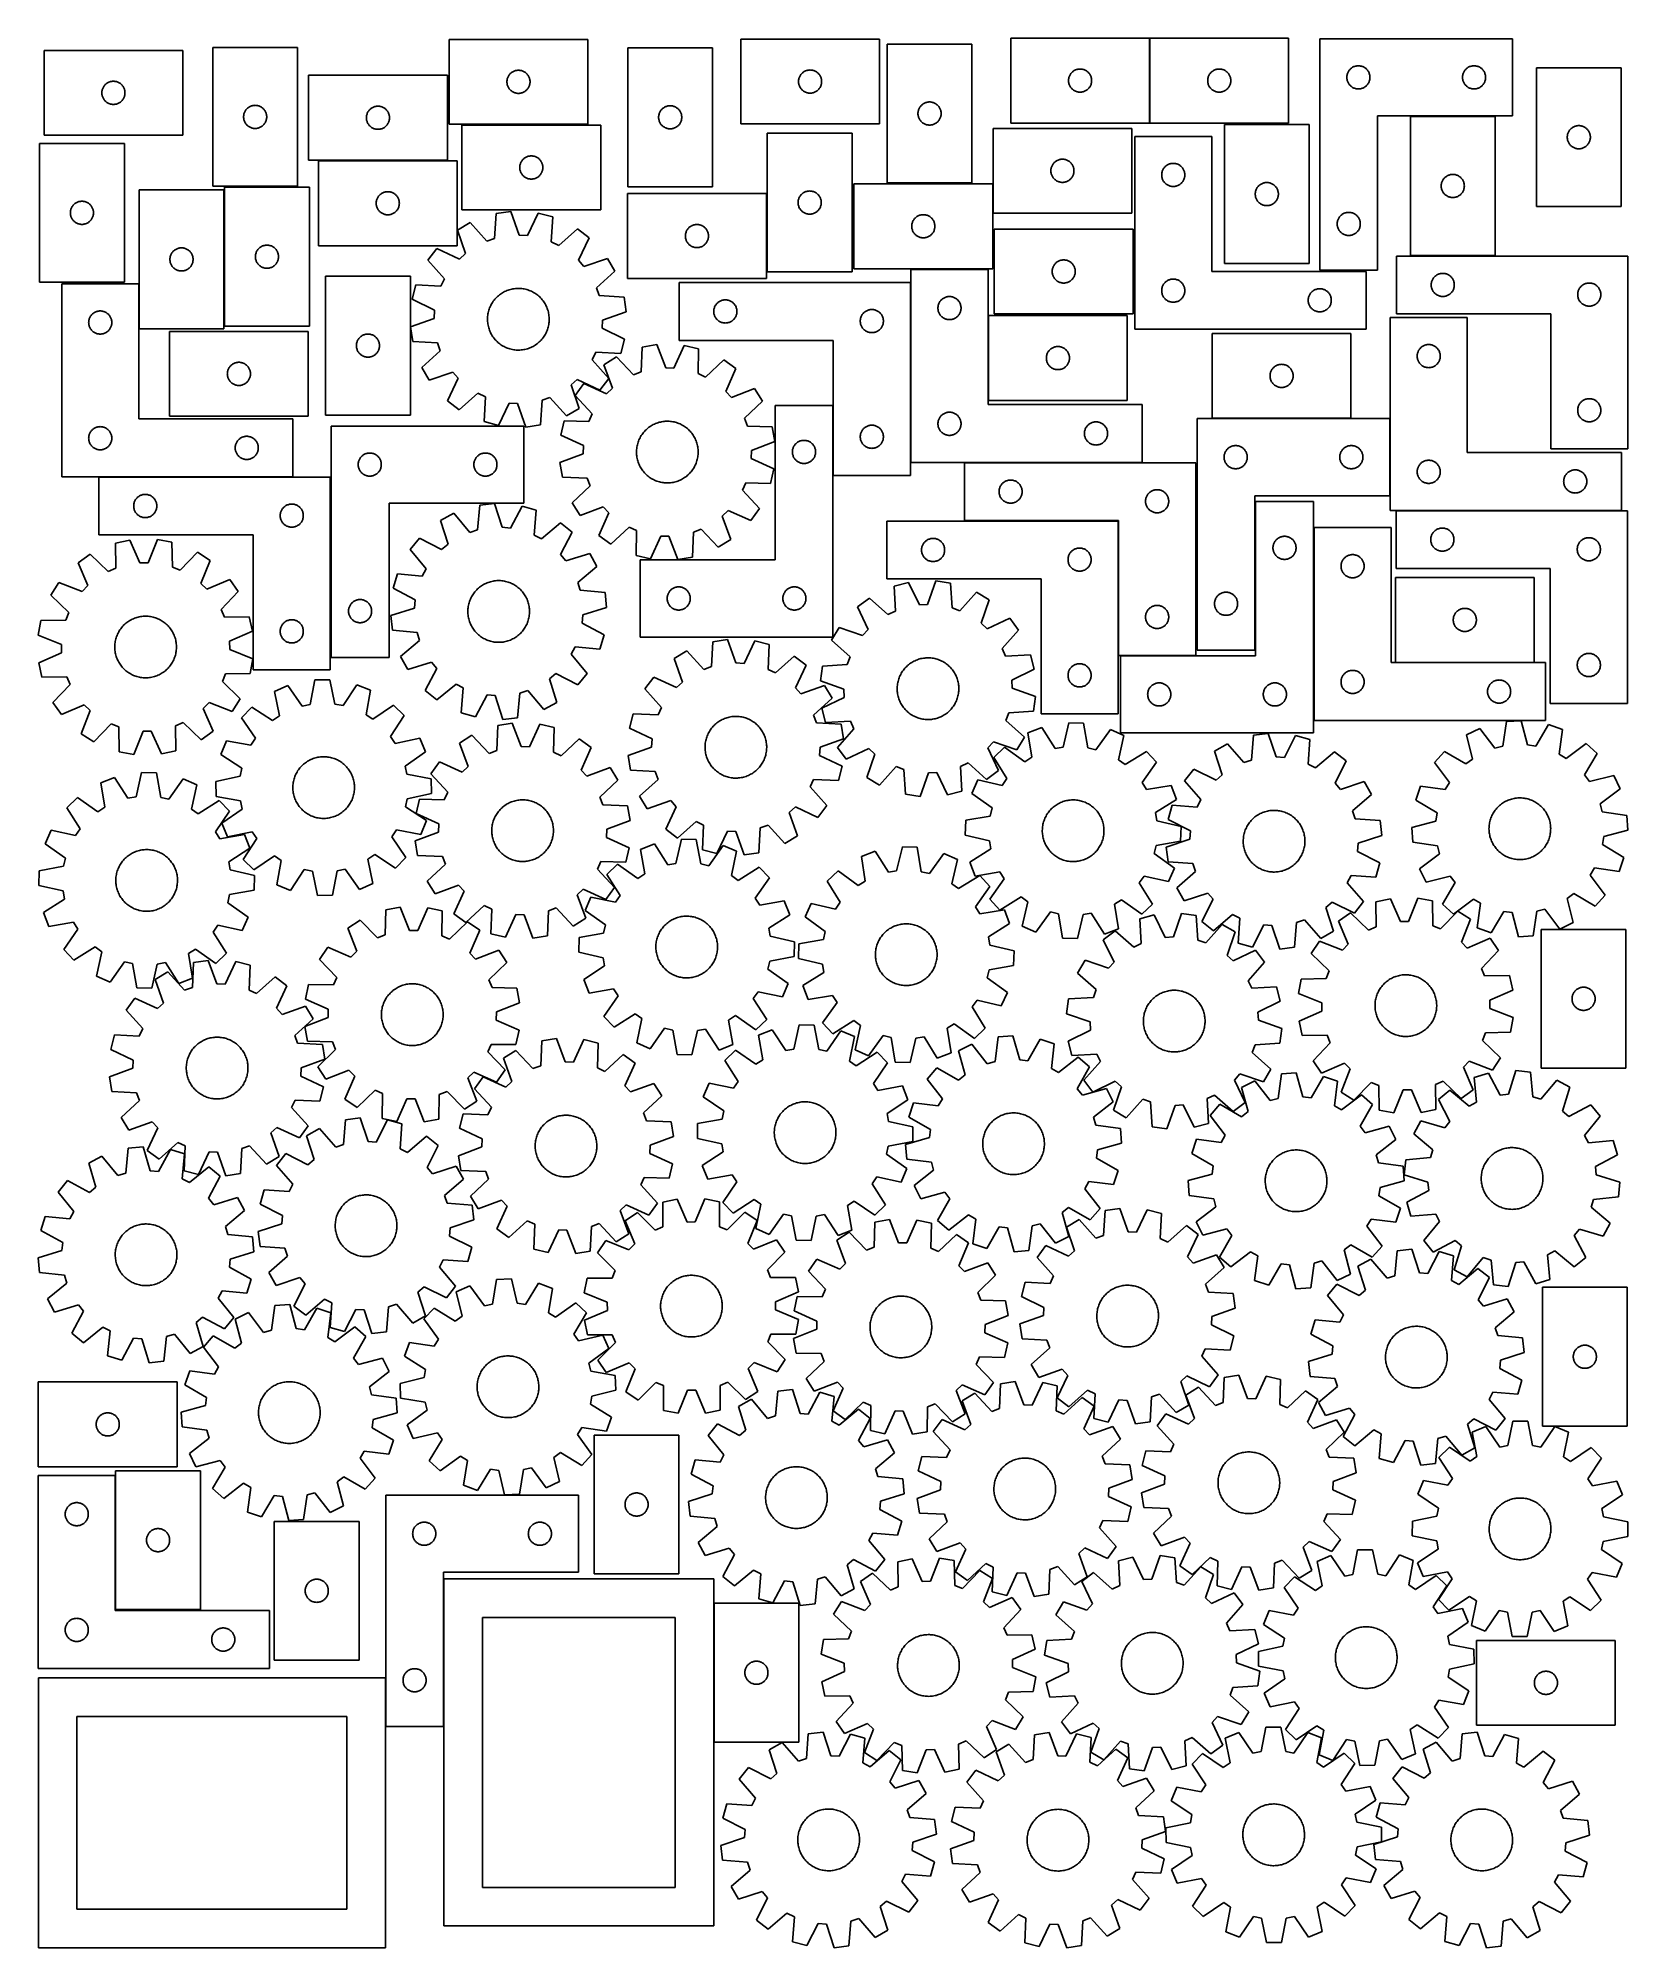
# Model space of a CAD drawing. Header units: millimetres. Extents: x 7 to 1243, y 7 to 1492.
import ezdxf

# ---------------------------------------------------------------- set-up
doc = ezdxf.new("R2010")
doc.units = ezdxf.units.MM
doc.layers.add('CUT', color=7, linetype='CONTINUOUS', true_color=0x000000)

msp = doc.modelspace()

# ---------------------------------------------------------------- linework, layer by layer
at = {"layer": 'CUT'}
for p, q in [((434.261775, 1490.931463), (326.261775, 1490.931463)), ((326.261775, 1490.931463), (326.261775, 1424.931463)), ((434.261775, 1424.931463), (434.261775, 1490.931463)), ((661.169004, 1491.132388), (553.169004, 1491.132388)), ((553.169004, 1491.132388), (553.169004, 1425.132388)), ((661.169004, 1425.132388), (661.169004, 1491.132388)), ((667.121818, 1487.264954), (667.121818, 1379.264954)), ((733.121818, 1487.264954), (667.121818, 1487.264954)), ((733.121818, 1379.264954), (733.121818, 1487.264954)), ((871.253018, 1491.861636), (763.253018, 1491.861636)), ((763.253018, 1491.861636), (763.253018, 1425.861636)), ((871.253018, 1425.861636), (871.253018, 1491.861636)), ((979.551265, 1491.858709), (871.551265, 1491.858709)), ((871.551265, 1491.858709), (871.551265, 1425.858709)), ((979.551265, 1425.858709), (979.551265, 1491.858709)), ((1003.818717, 1491.401915), (1003.818717, 1311.401915)), ((1153.818717, 1491.401915), (1003.818717, 1491.401915)), ((1153.818717, 1431.401915), (1153.818717, 1491.401915)), ((119.06854, 1482.367007), (11.06854, 1482.367007)), ((11.06854, 1482.367007), (11.06854, 1416.367007)), ((119.06854, 1416.367007), (119.06854, 1482.367007)), ((142.366874, 1484.644837), (142.366874, 1376.644837)), ((208.366874, 1484.644837), (142.366874, 1484.644837)), ((208.366874, 1376.644837), (208.366874, 1484.644837)), ((465.30468, 1484.329163), (465.30468, 1376.329163)), ((531.30468, 1484.329163), (465.30468, 1484.329163)), ((531.30468, 1376.329163), (531.30468, 1484.329163)), ((58.301981, 1455.301119), (58.704579, 1455.730968)), ((58.704579, 1455.730968), (59.134427, 1456.133565)), ((59.134427, 1456.133565), (59.589687, 1456.507187)), ((59.589687, 1456.507187), (60.068408, 1456.850233)), ((60.068408, 1456.850233), (60.56854, 1457.161236)), ((60.56854, 1457.161236), (61.087941, 1457.438862)), ((61.087941, 1457.438862), (61.624389, 1457.681923)), ((61.624389, 1457.681923), (62.175585, 1457.889378)), ((62.175585, 1457.889378), (62.739168, 1458.060339)), ((62.739168, 1458.060339), (63.312727, 1458.194074)), ((63.312727, 1458.194074), (63.893804, 1458.290011)), ((63.893804, 1458.290011), (64.479912, 1458.347737)), ((64.479912, 1458.347737), (65.06854, 1458.367007)), ((65.06854, 1458.367007), (65.657168, 1458.347737)), ((65.657168, 1458.347737), (66.243275, 1458.290011)), ((66.243275, 1458.290011), (66.824353, 1458.194074)), ((66.824353, 1458.194074), (67.397911, 1458.060339)), ((67.397911, 1458.060339), (67.961495, 1457.889378)), ((67.961495, 1457.889378), (68.512691, 1457.681923)), ((68.512691, 1457.681923), (69.049138, 1457.438862)), ((69.049138, 1457.438862), (69.56854, 1457.161236)), ((69.56854, 1457.161236), (70.068672, 1456.850233)), ((70.068672, 1456.850233), (70.547393, 1456.507187)), ((70.547393, 1456.507187), (71.002652, 1456.133565)), ((71.002652, 1456.133565), (71.432501, 1455.730968)), ((71.432501, 1455.730968), (71.835098, 1455.301119)), ((324.928098, 1462.977358), (216.928098, 1462.977358)), ((216.928098, 1462.977358), (216.928098, 1396.977358)), ((324.928098, 1396.977358), (324.928098, 1462.977358)), ((371.261775, 1457.931463), (371.281045, 1458.520091)), ((371.281045, 1457.342835), (371.261775, 1457.931463)), ((371.281045, 1458.520091), (371.338771, 1459.106199)), ((371.338771, 1456.756727), (371.281045, 1457.342835)), ((371.338771, 1459.106199), (371.434708, 1459.687276)), ((371.434708, 1456.17565), (371.338771, 1456.756727)), ((371.434708, 1459.687276), (371.568443, 1460.260834)), ((371.568443, 1455.602092), (371.434708, 1456.17565)), ((371.568443, 1460.260834), (371.739404, 1460.824418)), ((371.739404, 1460.824418), (371.946859, 1461.375614)), ((371.946859, 1461.375614), (372.18992, 1461.912061)), ((372.18992, 1461.912061), (372.467547, 1462.431463)), ((372.467547, 1462.431463), (372.778549, 1462.931595)), ((372.778549, 1462.931595), (373.121595, 1463.410316)), ((373.121595, 1463.410316), (373.495217, 1463.865575)), ((373.495217, 1463.865575), (373.897814, 1464.295424)), ((373.897814, 1464.295424), (374.327663, 1464.698021)), ((374.327663, 1464.698021), (374.782922, 1465.071643)), ((374.782922, 1465.071643), (375.261643, 1465.41469)), ((375.261643, 1465.41469), (375.761775, 1465.725692)), ((375.761775, 1465.725692), (376.281177, 1466.003318)), ((376.281177, 1466.003318), (376.817624, 1466.246379)), ((376.817624, 1466.246379), (377.36882, 1466.453834)), ((377.36882, 1466.453834), (377.932404, 1466.624795)), ((377.932404, 1466.624795), (378.505962, 1466.758531)), ((378.505962, 1466.758531), (379.087039, 1466.854467)), ((379.087039, 1466.854467), (379.673147, 1466.912193)), ((379.673147, 1466.912193), (380.261775, 1466.931463)), ((380.261775, 1466.931463), (380.850403, 1466.912193)), ((380.850403, 1466.912193), (381.436511, 1466.854467)), ((381.436511, 1466.854467), (382.017588, 1466.758531)), ((382.017588, 1466.758531), (382.591147, 1466.624795)), ((382.591147, 1466.624795), (383.15473, 1466.453834)), ((383.15473, 1466.453834), (383.705926, 1466.246379)), ((383.705926, 1466.246379), (384.242373, 1466.003318)), ((384.242373, 1466.003318), (384.761775, 1465.725692)), ((384.761775, 1465.725692), (385.261907, 1465.41469)), ((385.261907, 1465.41469), (385.740628, 1465.071643)), ((385.740628, 1465.071643), (386.195887, 1464.698021)), ((386.195887, 1464.698021), (386.625736, 1464.295424)), ((386.625736, 1464.295424), (387.028333, 1463.865575)), ((387.028333, 1463.865575), (387.401955, 1463.410316)), ((387.401955, 1463.410316), (387.745002, 1462.931595)), ((387.745002, 1462.931595), (388.056004, 1462.431463)), ((388.056004, 1462.431463), (388.33363, 1461.912061)), ((388.33363, 1461.912061), (388.576691, 1461.375614)), ((388.576691, 1461.375614), (388.784146, 1460.824418)), ((388.784146, 1460.824418), (388.955108, 1460.260834)), ((388.955108, 1460.260834), (389.088843, 1459.687276)), ((389.088843, 1456.17565), (388.955108, 1455.602092)), ((389.088843, 1459.687276), (389.184779, 1459.106199)), ((389.184779, 1456.756727), (389.088843, 1456.17565)), ((389.184779, 1459.106199), (389.242505, 1458.520091)), ((389.242505, 1457.342835), (389.184779, 1456.756727)), ((389.242505, 1458.520091), (389.261775, 1457.931463)), ((389.261775, 1457.931463), (389.242505, 1457.342835)), ((598.169004, 1458.132388), (598.188273, 1458.721016)), ((598.188273, 1457.54376), (598.169004, 1458.132388)), ((598.188273, 1458.721016), (598.246, 1459.307124)), ((598.246, 1456.957652), (598.188273, 1457.54376)), ((598.246, 1459.307124), (598.341936, 1459.888201)), ((598.341936, 1456.376575), (598.246, 1456.957652)), ((598.341936, 1459.888201), (598.475671, 1460.461759)), ((598.475671, 1455.803016), (598.341936, 1456.376575)), ((598.475671, 1460.461759), (598.646632, 1461.025343)), ((598.646632, 1455.239433), (598.475671, 1455.803016)), ((598.646632, 1461.025343), (598.854088, 1461.576539)), ((598.854088, 1461.576539), (599.097149, 1462.112986)), ((599.097149, 1462.112986), (599.374775, 1462.632388)), ((599.374775, 1462.632388), (599.685777, 1463.13252)), ((599.685777, 1463.13252), (600.028823, 1463.611241)), ((600.028823, 1463.611241), (600.402445, 1464.0665)), ((600.402445, 1464.0665), (600.805043, 1464.496349)), ((600.805043, 1464.496349), (601.234891, 1464.898946)), ((601.234891, 1464.898946), (601.690151, 1465.272568)), ((601.690151, 1465.272568), (602.168871, 1465.615614)), ((602.168871, 1465.615614), (602.669004, 1465.926616)), ((602.669004, 1465.926616), (603.188405, 1466.204242)), ((603.188405, 1466.204242), (603.724853, 1466.447304)), ((603.724853, 1466.447304), (604.276048, 1466.654759)), ((604.276048, 1466.654759), (604.839632, 1466.82572)), ((604.839632, 1466.82572), (605.413191, 1466.959455)), ((605.413191, 1466.959455), (605.994268, 1467.055392)), ((605.994268, 1467.055392), (606.580375, 1467.113118)), ((606.580375, 1467.113118), (607.169004, 1467.132388)), ((607.169004, 1467.132388), (607.757632, 1467.113118)), ((607.757632, 1467.113118), (608.343739, 1467.055392)), ((608.343739, 1467.055392), (608.924816, 1466.959455)), ((608.924816, 1466.959455), (609.498375, 1466.82572)), ((609.498375, 1466.82572), (610.061959, 1466.654759)), ((610.061959, 1466.654759), (610.613154, 1466.447304)), ((610.613154, 1466.447304), (611.149602, 1466.204242)), ((611.149602, 1466.204242), (611.669004, 1465.926616)), ((611.669004, 1465.926616), (612.169136, 1465.615614)), ((612.169136, 1465.615614), (612.647856, 1465.272568)), ((612.647856, 1465.272568), (613.103116, 1464.898946)), ((613.103116, 1464.898946), (613.532965, 1464.496349)), ((613.532965, 1464.496349), (613.935562, 1464.0665)), ((613.935562, 1464.0665), (614.309184, 1463.611241)), ((614.309184, 1463.611241), (614.65223, 1463.13252)), ((614.65223, 1463.13252), (614.963232, 1462.632388)), ((614.963232, 1462.632388), (615.240858, 1462.112986)), ((615.240858, 1462.112986), (615.483919, 1461.576539)), ((615.483919, 1461.576539), (615.691375, 1461.025343)), ((615.691375, 1461.025343), (615.862336, 1460.461759)), ((615.862336, 1455.803016), (615.691375, 1455.239433)), ((615.862336, 1460.461759), (615.996071, 1459.888201)), ((615.996071, 1456.376575), (615.862336, 1455.803016)), ((615.996071, 1459.888201), (616.092007, 1459.307124)), ((616.092007, 1456.957652), (615.996071, 1456.376575)), ((616.092007, 1459.307124), (616.149734, 1458.721016)), ((616.149734, 1457.54376), (616.092007, 1456.957652)), ((616.149734, 1458.721016), (616.169004, 1458.132388)), ((616.169004, 1458.132388), (616.149734, 1457.54376)), ((808.253018, 1458.861636), (808.272288, 1459.450264)), ((808.272288, 1458.273008), (808.253018, 1458.861636)), ((808.272288, 1459.450264), (808.330015, 1460.036372)), ((808.330015, 1457.6869), (808.272288, 1458.273008)), ((808.330015, 1460.036372), (808.425951, 1460.617449)), ((808.425951, 1457.105823), (808.330015, 1457.6869)), ((808.425951, 1460.617449), (808.559686, 1461.191007)), ((808.559686, 1456.532264), (808.425951, 1457.105823)), ((808.559686, 1461.191007), (808.730647, 1461.754591)), ((808.730647, 1455.968681), (808.559686, 1456.532264)), ((808.730647, 1461.754591), (808.938103, 1462.305787)), ((808.938103, 1455.417485), (808.730647, 1455.968681)), ((808.938103, 1462.305787), (809.181164, 1462.842234)), ((809.181164, 1462.842234), (809.45879, 1463.361636)), ((809.45879, 1463.361636), (809.769792, 1463.861768)), ((809.769792, 1463.861768), (810.112838, 1464.340489)), ((810.112838, 1464.340489), (810.48646, 1464.795748)), ((810.48646, 1464.795748), (810.889057, 1465.225597)), ((810.889057, 1465.225597), (811.318906, 1465.628194)), ((811.318906, 1465.628194), (811.774166, 1466.001816)), ((811.774166, 1466.001816), (812.252886, 1466.344862)), ((812.252886, 1466.344862), (812.753018, 1466.655864)), ((812.753018, 1466.655864), (813.27242, 1466.933491)), ((813.27242, 1466.933491), (813.808868, 1467.176552)), ((813.808868, 1467.176552), (814.360063, 1467.384007)), ((814.360063, 1467.384007), (814.923647, 1467.554968)), ((814.923647, 1467.554968), (815.497206, 1467.688703)), ((815.497206, 1467.688703), (816.078283, 1467.78464)), ((816.078283, 1467.78464), (816.66439, 1467.842366)), ((816.66439, 1467.842366), (817.253018, 1467.861636)), ((817.253018, 1467.861636), (817.841647, 1467.842366)), ((817.841647, 1467.842366), (818.427754, 1467.78464)), ((818.427754, 1467.78464), (819.008831, 1467.688703)), ((819.008831, 1467.688703), (819.58239, 1467.554968)), ((819.58239, 1467.554968), (820.145974, 1467.384007)), ((820.145974, 1467.384007), (820.697169, 1467.176552)), ((820.697169, 1467.176552), (821.233617, 1466.933491)), ((821.233617, 1466.933491), (821.753018, 1466.655864)), ((821.753018, 1466.655864), (822.253151, 1466.344862)), ((822.253151, 1466.344862), (822.731871, 1466.001816)), ((822.731871, 1466.001816), (823.187131, 1465.628194)), ((823.187131, 1465.628194), (823.616979, 1465.225597)), ((823.616979, 1465.225597), (824.019577, 1464.795748)), ((824.019577, 1464.795748), (824.393199, 1464.340489)), ((824.393199, 1464.340489), (824.736245, 1463.861768)), ((824.736245, 1463.861768), (825.047247, 1463.361636)), ((825.047247, 1463.361636), (825.324873, 1462.842234)), ((825.324873, 1462.842234), (825.567934, 1462.305787)), ((825.567934, 1462.305787), (825.77539, 1461.754591)), ((825.77539, 1455.968681), (825.567934, 1455.417485)), ((825.77539, 1461.754591), (825.946351, 1461.191007)), ((825.946351, 1456.532264), (825.77539, 1455.968681)), ((825.946351, 1461.191007), (826.080086, 1460.617449)), ((826.080086, 1457.105823), (825.946351, 1456.532264)), ((826.080086, 1460.617449), (826.176022, 1460.036372)), ((826.176022, 1457.6869), (826.080086, 1457.105823)), ((826.176022, 1460.036372), (826.233749, 1459.450264)), ((826.233749, 1458.273008), (826.176022, 1457.6869)), ((826.233749, 1459.450264), (826.253018, 1458.861636)), ((826.253018, 1458.861636), (826.233749, 1458.273008)), ((916.551265, 1458.858709), (916.570535, 1459.447337)), ((916.570535, 1458.270081), (916.551265, 1458.858709)), ((916.570535, 1459.447337), (916.628261, 1460.033445)), ((916.628261, 1457.683973), (916.570535, 1458.270081)), ((916.628261, 1460.033445), (916.724197, 1460.614522)), ((916.724197, 1457.102896), (916.628261, 1457.683973)), ((916.724197, 1460.614522), (916.857932, 1461.188081)), ((916.857932, 1456.529338), (916.724197, 1457.102896)), ((916.857932, 1461.188081), (917.028894, 1461.751664)), ((917.028894, 1455.965754), (916.857932, 1456.529338)), ((917.028894, 1461.751664), (917.236349, 1462.30286)), ((917.236349, 1455.414558), (917.028894, 1455.965754)), ((917.236349, 1462.30286), (917.47941, 1462.839307)), ((917.47941, 1462.839307), (917.757036, 1463.358709)), ((917.757036, 1463.358709), (918.068038, 1463.858841)), ((918.068038, 1463.858841), (918.411085, 1464.337562)), ((918.411085, 1464.337562), (918.784707, 1464.792821)), ((918.784707, 1464.792821), (919.187304, 1465.22267)), ((919.187304, 1465.22267), (919.617153, 1465.625267)), ((919.617153, 1465.625267), (920.072412, 1465.998889)), ((920.072412, 1465.998889), (920.551133, 1466.341936)), ((920.551133, 1466.341936), (921.051265, 1466.652938)), ((921.051265, 1466.652938), (921.570667, 1466.930564)), ((921.570667, 1466.930564), (922.107114, 1467.173625)), ((922.107114, 1467.173625), (922.65831, 1467.38108)), ((922.65831, 1467.38108), (923.221894, 1467.552042)), ((923.221894, 1467.552042), (923.795452, 1467.685777)), ((923.795452, 1467.685777), (924.376529, 1467.781713)), ((924.376529, 1467.781713), (924.962637, 1467.839439)), ((924.962637, 1467.839439), (925.551265, 1467.858709)), ((925.551265, 1467.858709), (926.139893, 1467.839439)), ((926.139893, 1467.839439), (926.726001, 1467.781713)), ((926.726001, 1467.781713), (927.307078, 1467.685777)), ((927.307078, 1467.685777), (927.880636, 1467.552042)), ((927.880636, 1467.552042), (928.44422, 1467.38108)), ((928.44422, 1467.38108), (928.995416, 1467.173625)), ((928.995416, 1467.173625), (929.531863, 1466.930564)), ((929.531863, 1466.930564), (930.051265, 1466.652938)), ((930.051265, 1466.652938), (930.551397, 1466.341936)), ((930.551397, 1466.341936), (931.030118, 1465.998889)), ((931.030118, 1465.998889), (931.485377, 1465.625267)), ((931.485377, 1465.625267), (931.915226, 1465.22267)), ((931.915226, 1465.22267), (932.317823, 1464.792821)), ((932.317823, 1464.792821), (932.691445, 1464.337562)), ((932.691445, 1464.337562), (933.034491, 1463.858841)), ((933.034491, 1463.858841), (933.345494, 1463.358709)), ((933.345494, 1463.358709), (933.62312, 1462.839307)), ((933.62312, 1462.839307), (933.866181, 1462.30286)), ((933.866181, 1462.30286), (934.073636, 1461.751664)), ((934.073636, 1455.965754), (933.866181, 1455.414558)), ((934.073636, 1461.751664), (934.244597, 1461.188081)), ((934.244597, 1456.529338), (934.073636, 1455.965754)), ((934.244597, 1461.188081), (934.378332, 1460.614522)), ((934.378332, 1457.102896), (934.244597, 1456.529338)), ((934.378332, 1460.614522), (934.474269, 1460.033445)), ((934.474269, 1457.683973), (934.378332, 1457.102896)), ((934.474269, 1460.033445), (934.531995, 1459.447337)), ((934.531995, 1458.270081), (934.474269, 1457.683973)), ((934.531995, 1459.447337), (934.551265, 1458.858709)), ((934.551265, 1458.858709), (934.531995, 1458.270081)), ((1024.818717, 1461.401915), (1024.837987, 1461.990543)), ((1024.837987, 1460.813287), (1024.818717, 1461.401915)), ((1024.837987, 1461.990543), (1024.895713, 1462.576651)), ((1024.895713, 1460.227179), (1024.837987, 1460.813287)), ((1024.895713, 1462.576651), (1024.991649, 1463.157728)), ((1024.991649, 1459.646102), (1024.895713, 1460.227179)), ((1024.991649, 1463.157728), (1025.125384, 1463.731286)), ((1025.125384, 1459.072543), (1024.991649, 1459.646102)), ((1025.125384, 1463.731286), (1025.296346, 1464.29487)), ((1025.296346, 1458.50896), (1025.125384, 1459.072543)), ((1025.296346, 1464.29487), (1025.503801, 1464.846066)), ((1025.503801, 1457.957764), (1025.296346, 1458.50896)), ((1025.503801, 1464.846066), (1025.746862, 1465.382513)), ((1025.746862, 1457.421317), (1025.503801, 1457.957764)), ((1025.746862, 1465.382513), (1026.024488, 1465.901915)), ((1026.024488, 1456.901915), (1025.746862, 1457.421317)), ((1026.024488, 1465.901915), (1026.33549, 1466.402047)), ((1026.33549, 1456.401783), (1026.024488, 1456.901915)), ((1026.33549, 1466.402047), (1026.678537, 1466.880768)), ((1026.678537, 1455.923062), (1026.33549, 1456.401783)), ((1026.678537, 1466.880768), (1027.052159, 1467.336027)), ((1027.052159, 1455.467803), (1026.678537, 1455.923062)), ((1027.052159, 1467.336027), (1027.454756, 1467.765876)), ((1027.454756, 1467.765876), (1027.884604, 1468.168473)), ((1027.884604, 1468.168473), (1028.339864, 1468.542095)), ((1028.339864, 1468.542095), (1028.818585, 1468.885141)), ((1028.818585, 1468.885141), (1029.318717, 1469.196143)), ((1029.318717, 1469.196143), (1029.838119, 1469.47377)), ((1029.838119, 1469.47377), (1030.374566, 1469.716831)), ((1030.374566, 1469.716831), (1030.925762, 1469.924286)), ((1030.925762, 1469.924286), (1031.489345, 1470.095247)), ((1031.489345, 1470.095247), (1032.062904, 1470.228982)), ((1032.062904, 1470.228982), (1032.643981, 1470.324919)), ((1032.643981, 1470.324919), (1033.230089, 1470.382645)), ((1033.230089, 1470.382645), (1033.818717, 1470.401915)), ((1033.818717, 1470.401915), (1034.407345, 1470.382645)), ((1034.407345, 1470.382645), (1034.993453, 1470.324919)), ((1034.993453, 1470.324919), (1035.57453, 1470.228982)), ((1035.57453, 1470.228982), (1036.148088, 1470.095247)), ((1036.148088, 1470.095247), (1036.711672, 1469.924286)), ((1036.711672, 1469.924286), (1037.262868, 1469.716831)), ((1037.262868, 1469.716831), (1037.799315, 1469.47377)), ((1037.799315, 1469.47377), (1038.318717, 1469.196143)), ((1038.318717, 1469.196143), (1038.818849, 1468.885141)), ((1038.818849, 1468.885141), (1039.29757, 1468.542095)), ((1039.29757, 1468.542095), (1039.752829, 1468.168473)), ((1039.752829, 1468.168473), (1040.182678, 1467.765876)), ((1040.182678, 1467.765876), (1040.585275, 1467.336027)), ((1040.585275, 1467.336027), (1040.958897, 1466.880768)), ((1040.958897, 1455.923062), (1040.585275, 1455.467803)), ((1040.958897, 1466.880768), (1041.301943, 1466.402047)), ((1041.301943, 1456.401783), (1040.958897, 1455.923062)), ((1041.301943, 1466.402047), (1041.612945, 1465.901915)), ((1041.612945, 1456.901915), (1041.301943, 1456.401783)), ((1041.612945, 1465.901915), (1041.890572, 1465.382513)), ((1041.890572, 1457.421317), (1041.612945, 1456.901915)), ((1041.890572, 1465.382513), (1042.133633, 1464.846066)), ((1042.133633, 1457.957764), (1041.890572, 1457.421317)), ((1042.133633, 1464.846066), (1042.341088, 1464.29487)), ((1042.341088, 1458.50896), (1042.133633, 1457.957764)), ((1042.341088, 1464.29487), (1042.512049, 1463.731286)), ((1042.512049, 1459.072543), (1042.341088, 1458.50896)), ((1042.512049, 1463.731286), (1042.645784, 1463.157728)), ((1042.645784, 1459.646102), (1042.512049, 1459.072543)), ((1042.645784, 1463.157728), (1042.741721, 1462.576651)), ((1042.741721, 1460.227179), (1042.645784, 1459.646102)), ((1042.741721, 1462.576651), (1042.799447, 1461.990543)), ((1042.799447, 1460.813287), (1042.741721, 1460.227179)), ((1042.799447, 1461.990543), (1042.818717, 1461.401915)), ((1042.818717, 1461.401915), (1042.799447, 1460.813287)), ((1114.818717, 1461.401915), (1114.837987, 1461.990543)), ((1114.837987, 1460.813287), (1114.818717, 1461.401915)), ((1114.837987, 1461.990543), (1114.895713, 1462.576651)), ((1114.895713, 1460.227179), (1114.837987, 1460.813287)), ((1114.895713, 1462.576651), (1114.991649, 1463.157728)), ((1114.991649, 1459.646102), (1114.895713, 1460.227179)), ((1114.991649, 1463.157728), (1115.125384, 1463.731286)), ((1115.125384, 1459.072543), (1114.991649, 1459.646102)), ((1115.125384, 1463.731286), (1115.296346, 1464.29487)), ((1115.296346, 1458.50896), (1115.125384, 1459.072543)), ((1115.296346, 1464.29487), (1115.503801, 1464.846066)), ((1115.503801, 1457.957764), (1115.296346, 1458.50896)), ((1115.503801, 1464.846066), (1115.746862, 1465.382513)), ((1115.746862, 1457.421317), (1115.503801, 1457.957764)), ((1115.746862, 1465.382513), (1116.024488, 1465.901915)), ((1116.024488, 1456.901915), (1115.746862, 1457.421317)), ((1116.024488, 1465.901915), (1116.33549, 1466.402047)), ((1116.33549, 1456.401783), (1116.024488, 1456.901915)), ((1116.33549, 1466.402047), (1116.678537, 1466.880768)), ((1116.678537, 1455.923062), (1116.33549, 1456.401783)), ((1116.678537, 1466.880768), (1117.052159, 1467.336027)), ((1117.052159, 1455.467803), (1116.678537, 1455.923062)), ((1117.052159, 1467.336027), (1117.454756, 1467.765876)), ((1117.454756, 1467.765876), (1117.884604, 1468.168473)), ((1117.884604, 1468.168473), (1118.339864, 1468.542095)), ((1118.339864, 1468.542095), (1118.818585, 1468.885141)), ((1118.818585, 1468.885141), (1119.318717, 1469.196143)), ((1119.318717, 1469.196143), (1119.838119, 1469.47377)), ((1119.838119, 1469.47377), (1120.374566, 1469.716831)), ((1120.374566, 1469.716831), (1120.925762, 1469.924286)), ((1120.925762, 1469.924286), (1121.489345, 1470.095247)), ((1121.489345, 1470.095247), (1122.062904, 1470.228982)), ((1122.062904, 1470.228982), (1122.643981, 1470.324919)), ((1122.643981, 1470.324919), (1123.230089, 1470.382645)), ((1123.230089, 1470.382645), (1123.818717, 1470.401915)), ((1123.818717, 1470.401915), (1124.407345, 1470.382645)), ((1124.407345, 1470.382645), (1124.993453, 1470.324919)), ((1124.993453, 1470.324919), (1125.57453, 1470.228982)), ((1125.57453, 1470.228982), (1126.148088, 1470.095247)), ((1126.148088, 1470.095247), (1126.711672, 1469.924286)), ((1126.711672, 1469.924286), (1127.262868, 1469.716831)), ((1127.262868, 1469.716831), (1127.799315, 1469.47377)), ((1127.799315, 1469.47377), (1128.318717, 1469.196143)), ((1128.318717, 1469.196143), (1128.818849, 1468.885141)), ((1128.818849, 1468.885141), (1129.29757, 1468.542095)), ((1129.29757, 1468.542095), (1129.752829, 1468.168473)), ((1129.752829, 1468.168473), (1130.182678, 1467.765876)), ((1130.182678, 1467.765876), (1130.585275, 1467.336027)), ((1130.585275, 1467.336027), (1130.958897, 1466.880768)), ((1130.958897, 1455.923062), (1130.585275, 1455.467803)), ((1130.958897, 1466.880768), (1131.301943, 1466.402047)), ((1131.301943, 1456.401783), (1130.958897, 1455.923062)), ((1131.301943, 1466.402047), (1131.612945, 1465.901915)), ((1131.612945, 1456.901915), (1131.301943, 1456.401783)), ((1131.612945, 1465.901915), (1131.890572, 1465.382513)), ((1131.890572, 1457.421317), (1131.612945, 1456.901915)), ((1131.890572, 1465.382513), (1132.133633, 1464.846066)), ((1132.133633, 1457.957764), (1131.890572, 1457.421317)), ((1132.133633, 1464.846066), (1132.341088, 1464.29487)), ((1132.341088, 1458.50896), (1132.133633, 1457.957764)), ((1132.341088, 1464.29487), (1132.512049, 1463.731286)), ((1132.512049, 1459.072543), (1132.341088, 1458.50896)), ((1132.512049, 1463.731286), (1132.645784, 1463.157728)), ((1132.645784, 1459.646102), (1132.512049, 1459.072543)), ((1132.645784, 1463.157728), (1132.741721, 1462.576651)), ((1132.741721, 1460.227179), (1132.645784, 1459.646102)), ((1132.741721, 1462.576651), (1132.799447, 1461.990543)), ((1132.799447, 1460.813287), (1132.741721, 1460.227179)), ((1132.799447, 1461.990543), (1132.818717, 1461.401915)), ((1132.818717, 1461.401915), (1132.799447, 1460.813287)), ((1172.339908, 1468.845764), (1172.339908, 1360.845764)), ((1238.339908, 1468.845764), (1172.339908, 1468.845764)), ((1238.339908, 1360.845764), (1238.339908, 1468.845764)), ((56.06854, 1449.367007), (56.087809, 1449.955635)), ((56.087809, 1448.778379), (56.06854, 1449.367007)), ((56.087809, 1449.955635), (56.145536, 1450.541743)), ((56.145536, 1448.192271), (56.087809, 1448.778379)), ((56.145536, 1450.541743), (56.241472, 1451.12282)), ((56.241472, 1447.611194), (56.145536, 1448.192271)), ((56.241472, 1451.12282), (56.375207, 1451.696378)), ((56.375207, 1447.037636), (56.241472, 1447.611194)), ((56.375207, 1451.696378), (56.546169, 1452.259962)), ((56.546169, 1446.474052), (56.375207, 1447.037636)), ((56.546169, 1452.259962), (56.753624, 1452.811158)), ((56.753624, 1445.922856), (56.546169, 1446.474052)), ((56.753624, 1452.811158), (56.996685, 1453.347605)), ((56.996685, 1445.386409), (56.753624, 1445.922856)), ((56.996685, 1453.347605), (57.274311, 1453.867007)), ((57.274311, 1444.867007), (56.996685, 1445.386409)), ((57.274311, 1453.867007), (57.585313, 1454.367139)), ((57.585313, 1444.366875), (57.274311, 1444.867007)), ((57.585313, 1454.367139), (57.92836, 1454.84586)), ((57.92836, 1443.888154), (57.585313, 1444.366875)), ((57.92836, 1454.84586), (58.301981, 1455.301119)), ((58.301981, 1443.432895), (57.92836, 1443.888154)), ((58.704579, 1443.003046), (58.301981, 1443.432895)), ((59.134427, 1442.600449), (58.704579, 1443.003046)), ((59.589687, 1442.226827), (59.134427, 1442.600449)), ((60.068408, 1441.88378), (59.589687, 1442.226827)), ((60.56854, 1441.572778), (60.068408, 1441.88378)), ((61.087941, 1441.295152), (60.56854, 1441.572778)), ((61.624389, 1441.052091), (61.087941, 1441.295152)), ((62.175585, 1440.844636), (61.624389, 1441.052091)), ((62.739168, 1440.673674), (62.175585, 1440.844636)), ((67.961495, 1440.844636), (67.397911, 1440.673674)), ((68.512691, 1441.052091), (67.961495, 1440.844636)), ((69.049138, 1441.295152), (68.512691, 1441.052091)), ((69.56854, 1441.572778), (69.049138, 1441.295152)), ((70.068672, 1441.88378), (69.56854, 1441.572778)), ((70.547393, 1442.226827), (70.068672, 1441.88378)), ((71.002652, 1442.600449), (70.547393, 1442.226827)), ((71.432501, 1443.003046), (71.002652, 1442.600449)), ((71.835098, 1443.432895), (71.432501, 1443.003046)), ((71.835098, 1455.301119), (72.20872, 1454.84586)), ((72.20872, 1443.888154), (71.835098, 1443.432895)), ((72.20872, 1454.84586), (72.551766, 1454.367139)), ((72.551766, 1444.366875), (72.20872, 1443.888154)), ((72.551766, 1454.367139), (72.862768, 1453.867007)), ((72.862768, 1444.867007), (72.551766, 1444.366875)), ((72.862768, 1453.867007), (73.140394, 1453.347605)), ((73.140394, 1445.386409), (72.862768, 1444.867007)), ((73.140394, 1453.347605), (73.383455, 1452.811158)), ((73.383455, 1445.922856), (73.140394, 1445.386409)), ((73.383455, 1452.811158), (73.590911, 1452.259962)), ((73.590911, 1446.474052), (73.383455, 1445.922856)), ((73.590911, 1452.259962), (73.761872, 1451.696378)), ((73.761872, 1447.037636), (73.590911, 1446.474052)), ((73.761872, 1451.696378), (73.895607, 1451.12282)), ((73.895607, 1447.611194), (73.761872, 1447.037636)), ((73.895607, 1451.12282), (73.991543, 1450.541743)), ((73.991543, 1448.192271), (73.895607, 1447.611194)), ((73.991543, 1450.541743), (74.04927, 1449.955635)), ((74.04927, 1448.778379), (73.991543, 1448.192271)), ((74.04927, 1449.955635), (74.06854, 1449.367007)), ((74.06854, 1449.367007), (74.04927, 1448.778379)), ((371.739404, 1455.038508), (371.568443, 1455.602092)), ((371.946859, 1454.487312), (371.739404, 1455.038508)), ((372.18992, 1453.950865), (371.946859, 1454.487312)), ((372.467547, 1453.431463), (372.18992, 1453.950865)), ((372.778549, 1452.931331), (372.467547, 1453.431463)), ((373.121595, 1452.45261), (372.778549, 1452.931331)), ((373.495217, 1451.997351), (373.121595, 1452.45261)), ((373.897814, 1451.567502), (373.495217, 1451.997351)), ((374.327663, 1451.164905), (373.897814, 1451.567502)), ((374.782922, 1450.791283), (374.327663, 1451.164905)), ((375.261643, 1450.448237), (374.782922, 1450.791283)), ((375.761775, 1450.137234), (375.261643, 1450.448237)), ((376.281177, 1449.859608), (375.761775, 1450.137234)), ((376.817624, 1449.616547), (376.281177, 1449.859608)), ((377.36882, 1449.409092), (376.817624, 1449.616547)), ((377.932404, 1449.238131), (377.36882, 1449.409092)), ((378.505962, 1449.104396), (377.932404, 1449.238131)), ((379.087039, 1449.008459), (378.505962, 1449.104396)), ((379.673147, 1448.950733), (379.087039, 1449.008459)), ((380.261775, 1448.931463), (379.673147, 1448.950733)), ((380.850403, 1448.950733), (380.261775, 1448.931463)), ((381.436511, 1449.008459), (380.850403, 1448.950733)), ((382.017588, 1449.104396), (381.436511, 1449.008459)), ((382.591147, 1449.238131), (382.017588, 1449.104396)), ((383.15473, 1449.409092), (382.591147, 1449.238131)), ((383.705926, 1449.616547), (383.15473, 1449.409092)), ((384.242373, 1449.859608), (383.705926, 1449.616547)), ((384.761775, 1450.137234), (384.242373, 1449.859608)), ((385.261907, 1450.448237), (384.761775, 1450.137234)), ((385.740628, 1450.791283), (385.261907, 1450.448237)), ((386.195887, 1451.164905), (385.740628, 1450.791283)), ((386.625736, 1451.567502), (386.195887, 1451.164905)), ((387.028333, 1451.997351), (386.625736, 1451.567502)), ((387.401955, 1452.45261), (387.028333, 1451.997351)), ((387.745002, 1452.931331), (387.401955, 1452.45261)), ((388.056004, 1453.431463), (387.745002, 1452.931331)), ((388.33363, 1453.950865), (388.056004, 1453.431463)), ((388.576691, 1454.487312), (388.33363, 1453.950865)), ((388.784146, 1455.038508), (388.576691, 1454.487312)), ((388.955108, 1455.602092), (388.784146, 1455.038508)), ((598.854088, 1454.688237), (598.646632, 1455.239433)), ((599.097149, 1454.15179), (598.854088, 1454.688237)), ((599.374775, 1453.632388), (599.097149, 1454.15179)), ((599.685777, 1453.132256), (599.374775, 1453.632388)), ((600.028823, 1452.653535), (599.685777, 1453.132256)), ((600.402445, 1452.198275), (600.028823, 1452.653535)), ((600.805043, 1451.768427), (600.402445, 1452.198275)), ((601.234891, 1451.36583), (600.805043, 1451.768427)), ((601.690151, 1450.992208), (601.234891, 1451.36583)), ((602.168871, 1450.649161), (601.690151, 1450.992208)), ((602.669004, 1450.338159), (602.168871, 1450.649161)), ((603.188405, 1450.060533), (602.669004, 1450.338159)), ((603.724853, 1449.817472), (603.188405, 1450.060533)), ((604.276048, 1449.610017), (603.724853, 1449.817472)), ((604.839632, 1449.439055), (604.276048, 1449.610017)), ((605.413191, 1449.30532), (604.839632, 1449.439055)), ((605.994268, 1449.209384), (605.413191, 1449.30532)), ((606.580375, 1449.151657), (605.994268, 1449.209384)), ((607.169004, 1449.132388), (606.580375, 1449.151657)), ((607.757632, 1449.151657), (607.169004, 1449.132388)), ((608.343739, 1449.209384), (607.757632, 1449.151657)), ((608.924816, 1449.30532), (608.343739, 1449.209384)), ((609.498375, 1449.439055), (608.924816, 1449.30532)), ((610.061959, 1449.610017), (609.498375, 1449.439055)), ((610.613154, 1449.817472), (610.061959, 1449.610017)), ((611.149602, 1450.060533), (610.613154, 1449.817472)), ((611.669004, 1450.338159), (611.149602, 1450.060533)), ((612.169136, 1450.649161), (611.669004, 1450.338159)), ((612.647856, 1450.992208), (612.169136, 1450.649161)), ((613.103116, 1451.36583), (612.647856, 1450.992208)), ((613.532965, 1451.768427), (613.103116, 1451.36583)), ((613.935562, 1452.198275), (613.532965, 1451.768427)), ((614.309184, 1452.653535), (613.935562, 1452.198275)), ((614.65223, 1453.132256), (614.309184, 1452.653535)), ((614.963232, 1453.632388), (614.65223, 1453.132256)), ((615.240858, 1454.15179), (614.963232, 1453.632388)), ((615.483919, 1454.688237), (615.240858, 1454.15179)), ((615.691375, 1455.239433), (615.483919, 1454.688237)), ((695.121686, 1440.74818), (695.621818, 1441.059183)), ((695.621818, 1441.059183), (696.14122, 1441.336809)), ((696.14122, 1441.336809), (696.677667, 1441.57987)), ((696.677667, 1441.57987), (697.228863, 1441.787325)), ((697.228863, 1441.787325), (697.792447, 1441.958286)), ((697.792447, 1441.958286), (698.366005, 1442.092021)), ((698.366005, 1442.092021), (698.947083, 1442.187958)), ((698.947083, 1442.187958), (699.53319, 1442.245684)), ((699.53319, 1442.245684), (700.121818, 1442.264954)), ((700.121818, 1442.264954), (700.710446, 1442.245684)), ((700.710446, 1442.245684), (701.296554, 1442.187958)), ((701.296554, 1442.187958), (701.877631, 1442.092021)), ((701.877631, 1442.092021), (702.45119, 1441.958286)), ((702.45119, 1441.958286), (703.014773, 1441.787325)), ((703.014773, 1441.787325), (703.565969, 1441.57987)), ((703.565969, 1441.57987), (704.102416, 1441.336809)), ((704.102416, 1441.336809), (704.621818, 1441.059183)), ((704.621818, 1441.059183), (705.12195, 1440.74818)), ((809.181164, 1454.881038), (808.938103, 1455.417485)), ((809.45879, 1454.361636), (809.181164, 1454.881038)), ((809.769792, 1453.861504), (809.45879, 1454.361636)), ((810.112838, 1453.382783), (809.769792, 1453.861504)), ((810.48646, 1452.927524), (810.112838, 1453.382783)), ((810.889057, 1452.497675), (810.48646, 1452.927524)), ((811.318906, 1452.095078), (810.889057, 1452.497675)), ((811.774166, 1451.721456), (811.318906, 1452.095078)), ((812.252886, 1451.378409), (811.774166, 1451.721456)), ((812.753018, 1451.067407), (812.252886, 1451.378409)), ((813.27242, 1450.789781), (812.753018, 1451.067407)), ((813.808868, 1450.54672), (813.27242, 1450.789781)), ((814.360063, 1450.339265), (813.808868, 1450.54672)), ((814.923647, 1450.168303), (814.360063, 1450.339265)), ((815.497206, 1450.034568), (814.923647, 1450.168303)), ((816.078283, 1449.938632), (815.497206, 1450.034568)), ((816.66439, 1449.880906), (816.078283, 1449.938632)), ((817.253018, 1449.861636), (816.66439, 1449.880906)), ((817.841647, 1449.880906), (817.253018, 1449.861636)), ((818.427754, 1449.938632), (817.841647, 1449.880906)), ((819.008831, 1450.034568), (818.427754, 1449.938632)), ((819.58239, 1450.168303), (819.008831, 1450.034568)), ((820.145974, 1450.339265), (819.58239, 1450.168303)), ((820.697169, 1450.54672), (820.145974, 1450.339265)), ((821.233617, 1450.789781), (820.697169, 1450.54672)), ((821.753018, 1451.067407), (821.233617, 1450.789781)), ((822.253151, 1451.378409), (821.753018, 1451.067407)), ((822.731871, 1451.721456), (822.253151, 1451.378409)), ((823.187131, 1452.095078), (822.731871, 1451.721456)), ((823.616979, 1452.497675), (823.187131, 1452.095078)), ((824.019577, 1452.927524), (823.616979, 1452.497675)), ((824.393199, 1453.382783), (824.019577, 1452.927524)), ((824.736245, 1453.861504), (824.393199, 1453.382783)), ((825.047247, 1454.361636), (824.736245, 1453.861504)), ((825.324873, 1454.881038), (825.047247, 1454.361636)), ((825.567934, 1455.417485), (825.324873, 1454.881038)), ((917.47941, 1454.878111), (917.236349, 1455.414558)), ((917.757036, 1454.358709), (917.47941, 1454.878111)), ((918.068038, 1453.858577), (917.757036, 1454.358709)), ((918.411085, 1453.379856), (918.068038, 1453.858577)), ((918.784707, 1452.924597), (918.411085, 1453.379856)), ((919.187304, 1452.494748), (918.784707, 1452.924597)), ((919.617153, 1452.092151), (919.187304, 1452.494748)), ((920.072412, 1451.718529), (919.617153, 1452.092151)), ((920.551133, 1451.375483), (920.072412, 1451.718529)), ((921.051265, 1451.064481), (920.551133, 1451.375483)), ((921.570667, 1450.786854), (921.051265, 1451.064481)), ((922.107114, 1450.543793), (921.570667, 1450.786854)), ((922.65831, 1450.336338), (922.107114, 1450.543793)), ((923.221894, 1450.165377), (922.65831, 1450.336338)), ((923.795452, 1450.031642), (923.221894, 1450.165377)), ((924.376529, 1449.935705), (923.795452, 1450.031642)), ((924.962637, 1449.877979), (924.376529, 1449.935705)), ((925.551265, 1449.858709), (924.962637, 1449.877979)), ((926.139893, 1449.877979), (925.551265, 1449.858709)), ((926.726001, 1449.935705), (926.139893, 1449.877979)), ((927.307078, 1450.031642), (926.726001, 1449.935705)), ((927.880636, 1450.165377), (927.307078, 1450.031642)), ((928.44422, 1450.336338), (927.880636, 1450.165377)), ((928.995416, 1450.543793), (928.44422, 1450.336338)), ((929.531863, 1450.786854), (928.995416, 1450.543793)), ((930.051265, 1451.064481), (929.531863, 1450.786854)), ((930.551397, 1451.375483), (930.051265, 1451.064481)), ((931.030118, 1451.718529), (930.551397, 1451.375483)), ((931.485377, 1452.092151), (931.030118, 1451.718529)), ((931.915226, 1452.494748), (931.485377, 1452.092151)), ((932.317823, 1452.924597), (931.915226, 1452.494748)), ((932.691445, 1453.379856), (932.317823, 1452.924597)), ((933.034491, 1453.858577), (932.691445, 1453.379856)), ((933.345494, 1454.358709), (933.034491, 1453.858577)), ((933.62312, 1454.878111), (933.345494, 1454.358709)), ((933.866181, 1455.414558), (933.62312, 1454.878111)), ((1027.454756, 1455.037954), (1027.052159, 1455.467803)), ((1027.884604, 1454.635357), (1027.454756, 1455.037954)), ((1028.339864, 1454.261735), (1027.884604, 1454.635357)), ((1028.818585, 1453.918688), (1028.339864, 1454.261735)), ((1029.318717, 1453.607686), (1028.818585, 1453.918688)), ((1029.838119, 1453.33006), (1029.318717, 1453.607686)), ((1030.374566, 1453.086999), (1029.838119, 1453.33006)), ((1030.925762, 1452.879544), (1030.374566, 1453.086999)), ((1031.489345, 1452.708582), (1030.925762, 1452.879544)), ((1032.062904, 1452.574847), (1031.489345, 1452.708582)), ((1032.643981, 1452.478911), (1032.062904, 1452.574847)), ((1033.230089, 1452.421185), (1032.643981, 1452.478911)), ((1033.818717, 1452.401915), (1033.230089, 1452.421185)), ((1034.407345, 1452.421185), (1033.818717, 1452.401915)), ((1034.993453, 1452.478911), (1034.407345, 1452.421185)), ((1035.57453, 1452.574847), (1034.993453, 1452.478911)), ((1036.148088, 1452.708582), (1035.57453, 1452.574847)), ((1036.711672, 1452.879544), (1036.148088, 1452.708582)), ((1037.262868, 1453.086999), (1036.711672, 1452.879544)), ((1037.799315, 1453.33006), (1037.262868, 1453.086999)), ((1038.318717, 1453.607686), (1037.799315, 1453.33006)), ((1038.818849, 1453.918688), (1038.318717, 1453.607686)), ((1039.29757, 1454.261735), (1038.818849, 1453.918688)), ((1039.752829, 1454.635357), (1039.29757, 1454.261735)), ((1040.182678, 1455.037954), (1039.752829, 1454.635357)), ((1040.585275, 1455.467803), (1040.182678, 1455.037954)), ((1117.454756, 1455.037954), (1117.052159, 1455.467803)), ((1117.884604, 1454.635357), (1117.454756, 1455.037954)), ((1118.339864, 1454.261735), (1117.884604, 1454.635357)), ((1118.818585, 1453.918688), (1118.339864, 1454.261735)), ((1119.318717, 1453.607686), (1118.818585, 1453.918688)), ((1119.838119, 1453.33006), (1119.318717, 1453.607686)), ((1120.374566, 1453.086999), (1119.838119, 1453.33006)), ((1120.925762, 1452.879544), (1120.374566, 1453.086999)), ((1121.489345, 1452.708582), (1120.925762, 1452.879544)), ((1122.062904, 1452.574847), (1121.489345, 1452.708582)), ((1122.643981, 1452.478911), (1122.062904, 1452.574847)), ((1123.230089, 1452.421185), (1122.643981, 1452.478911)), ((1123.818717, 1452.401915), (1123.230089, 1452.421185)), ((1124.407345, 1452.421185), (1123.818717, 1452.401915)), ((1124.993453, 1452.478911), (1124.407345, 1452.421185)), ((1125.57453, 1452.574847), (1124.993453, 1452.478911)), ((1126.148088, 1452.708582), (1125.57453, 1452.574847)), ((1126.711672, 1452.879544), (1126.148088, 1452.708582)), ((1127.262868, 1453.086999), (1126.711672, 1452.879544)), ((1127.799315, 1453.33006), (1127.262868, 1453.086999)), ((1128.318717, 1453.607686), (1127.799315, 1453.33006)), ((1128.818849, 1453.918688), (1128.318717, 1453.607686)), ((1129.29757, 1454.261735), (1128.818849, 1453.918688)), ((1129.752829, 1454.635357), (1129.29757, 1454.261735)), ((1130.182678, 1455.037954), (1129.752829, 1454.635357)), ((1130.585275, 1455.467803), (1130.182678, 1455.037954)), ((63.312727, 1440.539939), (62.739168, 1440.673674)), ((63.893804, 1440.444003), (63.312727, 1440.539939)), ((64.479912, 1440.386277), (63.893804, 1440.444003)), ((65.06854, 1440.367007), (64.479912, 1440.386277)), ((65.657168, 1440.386277), (65.06854, 1440.367007)), ((66.243275, 1440.444003), (65.657168, 1440.386277)), ((66.824353, 1440.539939), (66.243275, 1440.444003)), ((67.397911, 1440.673674), (66.824353, 1440.539939)), ((166.366874, 1430.644837), (166.386144, 1431.233465)), ((166.386144, 1430.056209), (166.366874, 1430.644837)), ((166.386144, 1431.233465), (166.443871, 1431.819572)), ((166.443871, 1429.470101), (166.386144, 1430.056209)), ((166.443871, 1431.819572), (166.539807, 1432.40065)), ((166.539807, 1428.889024), (166.443871, 1429.470101)), ((166.539807, 1432.40065), (166.673542, 1432.974208)), ((166.673542, 1428.315465), (166.539807, 1428.889024)), ((166.673542, 1432.974208), (166.844503, 1433.537792)), ((166.844503, 1427.751882), (166.673542, 1428.315465)), ((166.844503, 1433.537792), (167.051959, 1434.088988)), ((167.051959, 1427.200686), (166.844503, 1427.751882)), ((167.051959, 1434.088988), (167.29502, 1434.625435)), ((167.29502, 1426.664239), (167.051959, 1427.200686)), ((167.29502, 1434.625435), (167.572646, 1435.144837)), ((167.572646, 1426.144837), (167.29502, 1426.664239)), ((167.572646, 1435.144837), (167.883648, 1435.644969)), ((167.883648, 1425.644705), (167.572646, 1426.144837)), ((167.883648, 1435.644969), (168.226694, 1436.12369)), ((168.226694, 1436.12369), (168.600316, 1436.578949)), ((168.600316, 1436.578949), (169.002913, 1437.008798)), ((169.002913, 1437.008798), (169.432762, 1437.411395)), ((169.432762, 1437.411395), (169.888022, 1437.785017)), ((169.888022, 1437.785017), (170.366742, 1438.128063)), ((170.366742, 1438.128063), (170.866874, 1438.439065)), ((170.866874, 1438.439065), (171.386276, 1438.716691)), ((171.386276, 1438.716691), (171.922724, 1438.959753)), ((171.922724, 1438.959753), (172.473919, 1439.167208)), ((172.473919, 1439.167208), (173.037503, 1439.338169)), ((173.037503, 1439.338169), (173.611062, 1439.471904)), ((173.611062, 1439.471904), (174.192139, 1439.56784)), ((174.192139, 1439.56784), (174.778246, 1439.625567)), ((174.778246, 1439.625567), (175.366874, 1439.644837)), ((175.366874, 1439.644837), (175.955503, 1439.625567)), ((175.955503, 1439.625567), (176.54161, 1439.56784)), ((176.54161, 1439.56784), (177.122687, 1439.471904)), ((177.122687, 1439.471904), (177.696246, 1439.338169)), ((177.696246, 1439.338169), (178.25983, 1439.167208)), ((178.25983, 1439.167208), (178.811025, 1438.959753)), ((178.811025, 1438.959753), (179.347473, 1438.716691)), ((179.347473, 1438.716691), (179.866874, 1438.439065)), ((179.866874, 1438.439065), (180.367007, 1438.128063)), ((180.367007, 1438.128063), (180.845727, 1437.785017)), ((180.845727, 1437.785017), (181.300987, 1437.411395)), ((181.300987, 1437.411395), (181.730835, 1437.008798)), ((181.730835, 1437.008798), (182.133433, 1436.578949)), ((182.133433, 1436.578949), (182.507054, 1436.12369)), ((182.507054, 1436.12369), (182.850101, 1435.644969)), ((182.850101, 1435.644969), (183.161103, 1435.144837)), ((183.161103, 1426.144837), (182.850101, 1425.644705)), ((183.161103, 1435.144837), (183.438729, 1434.625435)), ((183.438729, 1426.664239), (183.161103, 1426.144837)), ((183.438729, 1434.625435), (183.68179, 1434.088988)), ((183.68179, 1427.200686), (183.438729, 1426.664239)), ((183.68179, 1434.088988), (183.889246, 1433.537792)), ((183.889246, 1427.751882), (183.68179, 1427.200686)), ((183.889246, 1433.537792), (184.060207, 1432.974208)), ((184.060207, 1428.315465), (183.889246, 1427.751882)), ((184.060207, 1432.974208), (184.193942, 1432.40065)), ((184.193942, 1428.889024), (184.060207, 1428.315465)), ((184.193942, 1432.40065), (184.289878, 1431.819572)), ((184.289878, 1429.470101), (184.193942, 1428.889024)), ((184.289878, 1431.819572), (184.347605, 1431.233465)), ((184.347605, 1430.056209), (184.289878, 1429.470101)), ((184.347605, 1431.233465), (184.366874, 1430.644837)), ((184.366874, 1430.644837), (184.347605, 1430.056209)), ((261.928098, 1429.977358), (261.947367, 1430.565987)), ((261.947367, 1429.38873), (261.928098, 1429.977358)), ((261.947367, 1430.565987), (262.005094, 1431.152094)), ((262.005094, 1428.802623), (261.947367, 1429.38873)), ((262.005094, 1431.152094), (262.10103, 1431.733171)), ((262.10103, 1428.221546), (262.005094, 1428.802623)), ((262.10103, 1431.733171), (262.234765, 1432.30673)), ((262.234765, 1427.647987), (262.10103, 1428.221546)), ((262.234765, 1432.30673), (262.405727, 1432.870314)), ((262.405727, 1427.084403), (262.234765, 1427.647987)), ((262.405727, 1432.870314), (262.613182, 1433.421509)), ((262.613182, 1426.533208), (262.405727, 1427.084403)), ((262.613182, 1433.421509), (262.856243, 1433.957957)), ((262.856243, 1425.99676), (262.613182, 1426.533208)), ((262.856243, 1433.957957), (263.133869, 1434.477358)), ((263.133869, 1425.477358), (262.856243, 1425.99676)), ((263.133869, 1434.477358), (263.444871, 1434.977491)), ((263.444871, 1434.977491), (263.787918, 1435.456211)), ((263.787918, 1435.456211), (264.16154, 1435.911471)), ((264.16154, 1435.911471), (264.564137, 1436.34132)), ((264.564137, 1436.34132), (264.993985, 1436.743917)), ((264.993985, 1436.743917), (265.449245, 1437.117539)), ((265.449245, 1437.117539), (265.927966, 1437.460585)), ((265.927966, 1437.460585), (266.428098, 1437.771587)), ((266.428098, 1437.771587), (266.9475, 1438.049213)), ((266.9475, 1438.049213), (267.483947, 1438.292274)), ((267.483947, 1438.292274), (268.035143, 1438.49973)), ((268.035143, 1438.49973), (268.598726, 1438.670691)), ((268.598726, 1438.670691), (269.172285, 1438.804426)), ((269.172285, 1438.804426), (269.753362, 1438.900362)), ((269.753362, 1438.900362), (270.33947, 1438.958089)), ((270.33947, 1438.958089), (270.928098, 1438.977358)), ((270.928098, 1438.977358), (271.516726, 1438.958089)), ((271.516726, 1438.958089), (272.102834, 1438.900362)), ((272.102834, 1438.900362), (272.683911, 1438.804426)), ((272.683911, 1438.804426), (273.257469, 1438.670691)), ((273.257469, 1438.670691), (273.821053, 1438.49973)), ((273.821053, 1438.49973), (274.372249, 1438.292274)), ((274.372249, 1438.292274), (274.908696, 1438.049213)), ((274.908696, 1438.049213), (275.428098, 1437.771587)), ((275.428098, 1437.771587), (275.92823, 1437.460585)), ((275.92823, 1437.460585), (276.406951, 1437.117539)), ((276.406951, 1437.117539), (276.86221, 1436.743917)), ((276.86221, 1436.743917), (277.292059, 1436.34132)), ((277.292059, 1436.34132), (277.694656, 1435.911471)), ((277.694656, 1435.911471), (278.068278, 1435.456211)), ((278.068278, 1435.456211), (278.411324, 1434.977491)), ((278.411324, 1434.977491), (278.722326, 1434.477358)), ((278.722326, 1434.477358), (278.999952, 1433.957957)), ((278.999952, 1425.99676), (278.722326, 1425.477358)), ((278.999952, 1433.957957), (279.243014, 1433.421509)), ((279.243014, 1426.533208), (278.999952, 1425.99676)), ((279.243014, 1433.421509), (279.450469, 1432.870314)), ((279.450469, 1427.084403), (279.243014, 1426.533208)), ((279.450469, 1432.870314), (279.62143, 1432.30673)), ((279.62143, 1427.647987), (279.450469, 1427.084403)), ((279.62143, 1432.30673), (279.755165, 1431.733171)), ((279.755165, 1428.221546), (279.62143, 1427.647987)), ((279.755165, 1431.733171), (279.851102, 1431.152094)), ((279.851102, 1428.802623), (279.755165, 1428.221546)), ((279.851102, 1431.152094), (279.908828, 1430.565987)), ((279.908828, 1429.38873), (279.851102, 1428.802623)), ((279.908828, 1430.565987), (279.928098, 1429.977358)), ((279.928098, 1429.977358), (279.908828, 1429.38873)), ((489.30468, 1430.329163), (489.323949, 1430.917791)), ((489.323949, 1429.740535), (489.30468, 1430.329163)), ((489.323949, 1430.917791), (489.381676, 1431.503899)), ((489.381676, 1429.154427), (489.323949, 1429.740535)), ((489.381676, 1431.503899), (489.477612, 1432.084976)), ((489.477612, 1428.57335), (489.381676, 1429.154427)), ((489.477612, 1432.084976), (489.611347, 1432.658534)), ((489.611347, 1427.999791), (489.477612, 1428.57335)), ((489.611347, 1432.658534), (489.782308, 1433.222118)), ((489.782308, 1427.436208), (489.611347, 1427.999791)), ((489.782308, 1433.222118), (489.989764, 1433.773314)), ((489.989764, 1426.885012), (489.782308, 1427.436208)), ((489.989764, 1433.773314), (490.232825, 1434.309761)), ((490.232825, 1426.348565), (489.989764, 1426.885012)), ((490.232825, 1434.309761), (490.510451, 1434.829163)), ((490.510451, 1425.829163), (490.232825, 1426.348565)), ((490.510451, 1434.829163), (490.821453, 1435.329295)), ((490.821453, 1435.329295), (491.1645, 1435.808016)), ((491.1645, 1435.808016), (491.538121, 1436.263275)), ((491.538121, 1436.263275), (491.940719, 1436.693124)), ((491.940719, 1436.693124), (492.370567, 1437.095721)), ((492.370567, 1437.095721), (492.825827, 1437.469343)), ((492.825827, 1437.469343), (493.304548, 1437.812389)), ((493.304548, 1437.812389), (493.80468, 1438.123392)), ((493.80468, 1438.123392), (494.324081, 1438.401018)), ((494.324081, 1438.401018), (494.860529, 1438.644079)), ((494.860529, 1438.644079), (495.411724, 1438.851534)), ((495.411724, 1438.851534), (495.975308, 1439.022495)), ((495.975308, 1439.022495), (496.548867, 1439.15623)), ((496.548867, 1439.15623), (497.129944, 1439.252167)), ((497.129944, 1439.252167), (497.716051, 1439.309893)), ((497.716051, 1439.309893), (498.30468, 1439.329163)), ((498.30468, 1439.329163), (498.893308, 1439.309893)), ((498.893308, 1439.309893), (499.479415, 1439.252167)), ((499.479415, 1439.252167), (500.060492, 1439.15623)), ((500.060492, 1439.15623), (500.634051, 1439.022495)), ((500.634051, 1439.022495), (501.197635, 1438.851534)), ((501.197635, 1438.851534), (501.74883, 1438.644079)), ((501.74883, 1438.644079), (502.285278, 1438.401018)), ((502.285278, 1438.401018), (502.80468, 1438.123392)), ((502.80468, 1438.123392), (503.304812, 1437.812389)), ((503.304812, 1437.812389), (503.783532, 1437.469343)), ((503.783532, 1437.469343), (504.238792, 1437.095721)), ((504.238792, 1437.095721), (504.668641, 1436.693124)), ((504.668641, 1436.693124), (505.071238, 1436.263275)), ((505.071238, 1436.263275), (505.44486, 1435.808016)), ((505.44486, 1435.808016), (505.787906, 1435.329295)), ((505.787906, 1435.329295), (506.098908, 1434.829163)), ((506.098908, 1434.829163), (506.376534, 1434.309761)), ((506.376534, 1426.348565), (506.098908, 1425.829163)), ((506.376534, 1434.309761), (506.619595, 1433.773314)), ((506.619595, 1426.885012), (506.376534, 1426.348565)), ((506.619595, 1433.773314), (506.827051, 1433.222118)), ((506.827051, 1427.436208), (506.619595, 1426.885012)), ((506.827051, 1433.222118), (506.998012, 1432.658534)), ((506.998012, 1427.999791), (506.827051, 1427.436208)), ((506.998012, 1432.658534), (507.131747, 1432.084976)), ((507.131747, 1428.57335), (506.998012, 1427.999791)), ((507.131747, 1432.084976), (507.227683, 1431.503899)), ((507.227683, 1429.154427), (507.131747, 1428.57335)), ((507.227683, 1431.503899), (507.28541, 1430.917791)), ((507.28541, 1429.740535), (507.227683, 1429.154427)), ((507.28541, 1430.917791), (507.30468, 1430.329163)), ((507.30468, 1430.329163), (507.28541, 1429.740535)), ((691.121818, 1433.264954), (691.141088, 1433.853582)), ((691.141088, 1432.676326), (691.121818, 1433.264954)), ((691.141088, 1433.853582), (691.198815, 1434.43969)), ((691.198815, 1432.090218), (691.141088, 1432.676326)), ((691.198815, 1434.43969), (691.294751, 1435.020767)), ((691.294751, 1431.509141), (691.198815, 1432.090218)), ((691.294751, 1435.020767), (691.428486, 1435.594325)), ((691.428486, 1430.935583), (691.294751, 1431.509141)), ((691.428486, 1435.594325), (691.599447, 1436.157909)), ((691.599447, 1430.371999), (691.428486, 1430.935583)), ((691.599447, 1436.157909), (691.806902, 1436.709105)), ((691.806902, 1429.820803), (691.599447, 1430.371999)), ((691.806902, 1436.709105), (692.049964, 1437.245552)), ((692.049964, 1429.284356), (691.806902, 1429.820803)), ((692.049964, 1437.245552), (692.32759, 1437.764954)), ((692.32759, 1428.764954), (692.049964, 1429.284356)), ((692.32759, 1437.764954), (692.638592, 1438.265086)), ((692.638592, 1428.264822), (692.32759, 1428.764954)), ((692.638592, 1438.265086), (692.981638, 1438.743807)), ((692.981638, 1427.786101), (692.638592, 1428.264822)), ((692.981638, 1438.743807), (693.35526, 1439.199066)), ((693.35526, 1427.330842), (692.981638, 1427.786101)), ((693.35526, 1439.199066), (693.757857, 1439.628915)), ((693.757857, 1426.900993), (693.35526, 1427.330842)), ((693.757857, 1439.628915), (694.187706, 1440.031512)), ((694.187706, 1426.498396), (693.757857, 1426.900993)), ((694.187706, 1440.031512), (694.642965, 1440.405134)), ((694.642965, 1426.124774), (694.187706, 1426.498396)), ((694.642965, 1440.405134), (695.121686, 1440.74818)), ((695.121686, 1425.781727), (694.642965, 1426.124774)), ((705.12195, 1440.74818), (705.600671, 1440.405134)), ((705.600671, 1426.124774), (705.12195, 1425.781727)), ((705.600671, 1440.405134), (706.055931, 1440.031512)), ((706.055931, 1426.498396), (705.600671, 1426.124774)), ((706.055931, 1440.031512), (706.485779, 1439.628915)), ((706.485779, 1426.900993), (706.055931, 1426.498396)), ((706.485779, 1439.628915), (706.888377, 1439.199066)), ((706.888377, 1427.330842), (706.485779, 1426.900993)), ((706.888377, 1439.199066), (707.261998, 1438.743807)), ((707.261998, 1427.786101), (706.888377, 1427.330842)), ((707.261998, 1438.743807), (707.605045, 1438.265086)), ((707.605045, 1428.264822), (707.261998, 1427.786101)), ((707.605045, 1438.265086), (707.916047, 1437.764954)), ((707.916047, 1428.764954), (707.605045, 1428.264822)), ((707.916047, 1437.764954), (708.193673, 1437.245552)), ((708.193673, 1429.284356), (707.916047, 1428.764954)), ((708.193673, 1437.245552), (708.436734, 1436.709105)), ((708.436734, 1429.820803), (708.193673, 1429.284356)), ((708.436734, 1436.709105), (708.644189, 1436.157909)), ((708.644189, 1430.371999), (708.436734, 1429.820803)), ((708.644189, 1436.157909), (708.815151, 1435.594325)), ((708.815151, 1430.935583), (708.644189, 1430.371999)), ((708.815151, 1435.594325), (708.948886, 1435.020767)), ((708.948886, 1431.509141), (708.815151, 1430.935583)), ((708.948886, 1435.020767), (709.044822, 1434.43969)), ((709.044822, 1432.090218), (708.948886, 1431.509141)), ((709.044822, 1434.43969), (709.102549, 1433.853582)), ((709.102549, 1432.676326), (709.044822, 1432.090218)), ((709.102549, 1433.853582), (709.121818, 1433.264954)), ((709.121818, 1433.264954), (709.102549, 1432.676326)), ((1048.818717, 1311.401915), (1048.818717, 1431.401915)), ((1048.818717, 1431.401915), (1153.818717, 1431.401915)), ((1140.28175, 1430.909732), (1074.28175, 1430.909732)), ((1074.28175, 1430.909732), (1074.28175, 1322.909732)), ((1140.28175, 1322.909732), (1140.28175, 1430.909732)), ((11.06854, 1416.367007), (119.06854, 1416.367007)), ((168.226694, 1425.165984), (167.883648, 1425.644705)), ((168.600316, 1424.710724), (168.226694, 1425.165984)), ((169.002913, 1424.280876), (168.600316, 1424.710724)), ((169.432762, 1423.878278), (169.002913, 1424.280876)), ((169.888022, 1423.504657), (169.432762, 1423.878278)), ((170.366742, 1423.16161), (169.888022, 1423.504657)), ((170.866874, 1422.850608), (170.366742, 1423.16161)), ((171.386276, 1422.572982), (170.866874, 1422.850608)), ((171.922724, 1422.329921), (171.386276, 1422.572982)), ((172.473919, 1422.122466), (171.922724, 1422.329921)), ((173.037503, 1421.951504), (172.473919, 1422.122466)), ((173.611062, 1421.817769), (173.037503, 1421.951504)), ((174.192139, 1421.721833), (173.611062, 1421.817769)), ((174.778246, 1421.664106), (174.192139, 1421.721833)), ((175.366874, 1421.644837), (174.778246, 1421.664106)), ((175.955503, 1421.664106), (175.366874, 1421.644837)), ((176.54161, 1421.721833), (175.955503, 1421.664106)), ((177.122687, 1421.817769), (176.54161, 1421.721833)), ((177.696246, 1421.951504), (177.122687, 1421.817769)), ((178.25983, 1422.122466), (177.696246, 1421.951504)), ((178.811025, 1422.329921), (178.25983, 1422.122466)), ((179.347473, 1422.572982), (178.811025, 1422.329921)), ((179.866874, 1422.850608), (179.347473, 1422.572982)), ((180.367007, 1423.16161), (179.866874, 1422.850608)), ((180.845727, 1423.504657), (180.367007, 1423.16161)), ((181.300987, 1423.878278), (180.845727, 1423.504657)), ((181.730835, 1424.280876), (181.300987, 1423.878278)), ((182.133433, 1424.710724), (181.730835, 1424.280876)), ((182.507054, 1425.165984), (182.133433, 1424.710724)), ((182.850101, 1425.644705), (182.507054, 1425.165984)), ((263.444871, 1424.977226), (263.133869, 1425.477358)), ((263.787918, 1424.498506), (263.444871, 1424.977226)), ((264.16154, 1424.043246), (263.787918, 1424.498506)), ((264.564137, 1423.613397), (264.16154, 1424.043246)), ((264.993985, 1423.2108), (264.564137, 1423.613397)), ((265.449245, 1422.837178), (264.993985, 1423.2108)), ((265.927966, 1422.494132), (265.449245, 1422.837178)), ((266.428098, 1422.18313), (265.927966, 1422.494132)), ((266.9475, 1421.905504), (266.428098, 1422.18313)), ((267.483947, 1421.662443), (266.9475, 1421.905504)), ((268.035143, 1421.454987), (267.483947, 1421.662443)), ((268.598726, 1421.284026), (268.035143, 1421.454987)), ((269.172285, 1421.150291), (268.598726, 1421.284026)), ((269.753362, 1421.054355), (269.172285, 1421.150291)), ((270.33947, 1420.996628), (269.753362, 1421.054355)), ((270.928098, 1420.977358), (270.33947, 1420.996628)), ((271.516726, 1420.996628), (270.928098, 1420.977358)), ((272.102834, 1421.054355), (271.516726, 1420.996628)), ((272.683911, 1421.150291), (272.102834, 1421.054355)), ((273.257469, 1421.284026), (272.683911, 1421.150291)), ((273.821053, 1421.454987), (273.257469, 1421.284026)), ((274.372249, 1421.662443), (273.821053, 1421.454987)), ((274.908696, 1421.905504), (274.372249, 1421.662443)), ((275.428098, 1422.18313), (274.908696, 1421.905504)), ((275.92823, 1422.494132), (275.428098, 1422.18313)), ((276.406951, 1422.837178), (275.92823, 1422.494132)), ((276.86221, 1423.2108), (276.406951, 1422.837178)), ((277.292059, 1423.613397), (276.86221, 1423.2108)), ((277.694656, 1424.043246), (277.292059, 1423.613397)), ((278.068278, 1424.498506), (277.694656, 1424.043246)), ((278.411324, 1424.977226), (278.068278, 1424.498506)), ((278.722326, 1425.477358), (278.411324, 1424.977226)), ((326.261775, 1424.931463), (434.261775, 1424.931463)), ((444.246579, 1424.283999), (336.246579, 1424.283999)), ((336.246579, 1424.283999), (336.246579, 1358.283999)), ((444.246579, 1358.283999), (444.246579, 1424.283999)), ((490.821453, 1425.329031), (490.510451, 1425.829163)), ((491.1645, 1424.85031), (490.821453, 1425.329031)), ((491.538121, 1424.395051), (491.1645, 1424.85031)), ((491.940719, 1423.965202), (491.538121, 1424.395051)), ((492.370567, 1423.562605), (491.940719, 1423.965202)), ((492.825827, 1423.188983), (492.370567, 1423.562605)), ((493.304548, 1422.845936), (492.825827, 1423.188983)), ((493.80468, 1422.534934), (493.304548, 1422.845936)), ((494.324081, 1422.257308), (493.80468, 1422.534934)), ((494.860529, 1422.014247), (494.324081, 1422.257308)), ((495.411724, 1421.806792), (494.860529, 1422.014247)), ((495.975308, 1421.63583), (495.411724, 1421.806792)), ((496.548867, 1421.502095), (495.975308, 1421.63583)), ((497.129944, 1421.406159), (496.548867, 1421.502095)), ((497.716051, 1421.348433), (497.129944, 1421.406159)), ((498.30468, 1421.329163), (497.716051, 1421.348433)), ((498.893308, 1421.348433), (498.30468, 1421.329163)), ((499.479415, 1421.406159), (498.893308, 1421.348433)), ((500.060492, 1421.502095), (499.479415, 1421.406159)), ((500.634051, 1421.63583), (500.060492, 1421.502095)), ((501.197635, 1421.806792), (500.634051, 1421.63583)), ((501.74883, 1422.014247), (501.197635, 1421.806792)), ((502.285278, 1422.257308), (501.74883, 1422.014247)), ((502.80468, 1422.534934), (502.285278, 1422.257308)), ((503.304812, 1422.845936), (502.80468, 1422.534934)), ((503.783532, 1423.188983), (503.304812, 1422.845936)), ((504.238792, 1423.562605), (503.783532, 1423.188983)), ((504.668641, 1423.965202), (504.238792, 1423.562605)), ((505.071238, 1424.395051), (504.668641, 1423.965202)), ((505.44486, 1424.85031), (505.071238, 1424.395051)), ((505.787906, 1425.329031), (505.44486, 1424.85031)), ((506.098908, 1425.829163), (505.787906, 1425.329031)), ((553.169004, 1425.132388), (661.169004, 1425.132388)), ((639.848691, 1418.014469), (573.848691, 1418.014469)), ((573.848691, 1418.014469), (573.848691, 1310.014469)), ((639.848691, 1310.014469), (639.848691, 1418.014469)), ((695.621818, 1425.470725), (695.121686, 1425.781727)), ((696.14122, 1425.193099), (695.621818, 1425.470725)), ((696.677667, 1424.950038), (696.14122, 1425.193099)), ((697.228863, 1424.742583), (696.677667, 1424.950038)), ((697.792447, 1424.571621), (697.228863, 1424.742583)), ((698.366005, 1424.437886), (697.792447, 1424.571621)), ((698.947083, 1424.34195), (698.366005, 1424.437886)), ((699.53319, 1424.284224), (698.947083, 1424.34195)), ((700.121818, 1424.264954), (699.53319, 1424.284224)), ((700.710446, 1424.284224), (700.121818, 1424.264954)), ((701.296554, 1424.34195), (700.710446, 1424.284224)), ((701.877631, 1424.437886), (701.296554, 1424.34195)), ((702.45119, 1424.571621), (701.877631, 1424.437886)), ((703.014773, 1424.742583), (702.45119, 1424.571621)), ((703.565969, 1424.950038), (703.014773, 1424.742583)), ((704.102416, 1425.193099), (703.565969, 1424.950038)), ((704.621818, 1425.470725), (704.102416, 1425.193099)), ((705.12195, 1425.781727), (704.621818, 1425.470725)), ((857.532437, 1421.714907), (749.532437, 1421.714907)), ((749.532437, 1421.714907), (749.532437, 1355.714907)), ((763.253018, 1425.861636), (871.253018, 1425.861636)), ((857.532437, 1355.714907), (857.532437, 1421.714907)), ((919.764371, 1415.494448), (859.764371, 1415.494448)), ((859.764371, 1415.494448), (859.764371, 1265.494448)), ((871.551265, 1425.858709), (979.551265, 1425.858709)), ((919.764371, 1310.494448), (919.764371, 1415.494448)), ((929.565635, 1424.604798), (929.565635, 1316.604798)), ((995.565635, 1424.604798), (929.565635, 1424.604798)), ((995.565635, 1316.604798), (995.565635, 1424.604798)), ((1196.339908, 1414.845764), (1196.359178, 1415.434393)), ((1196.359178, 1414.257136), (1196.339908, 1414.845764)), ((1196.359178, 1415.434393), (1196.416905, 1416.0205)), ((1196.416905, 1413.671029), (1196.359178, 1414.257136)), ((1196.416905, 1416.0205), (1196.512841, 1416.601577)), ((1196.512841, 1413.089952), (1196.416905, 1413.671029)), ((1196.512841, 1416.601577), (1196.646576, 1417.175136)), ((1196.646576, 1412.516393), (1196.512841, 1413.089952)), ((1196.646576, 1417.175136), (1196.817537, 1417.73872)), ((1196.817537, 1411.952809), (1196.646576, 1412.516393)), ((1196.817537, 1417.73872), (1197.024993, 1418.289915)), ((1197.024993, 1411.401614), (1196.817537, 1411.952809)), ((1197.024993, 1418.289915), (1197.268054, 1418.826363)), ((1197.268054, 1410.865166), (1197.024993, 1411.401614)), ((1197.268054, 1418.826363), (1197.54568, 1419.345764)), ((1197.54568, 1419.345764), (1197.856682, 1419.845897)), ((1197.856682, 1419.845897), (1198.199728, 1420.324617)), ((1198.199728, 1420.324617), (1198.57335, 1420.779877)), ((1198.57335, 1420.779877), (1198.975947, 1421.209725)), ((1198.975947, 1421.209725), (1199.405796, 1421.612323)), ((1199.405796, 1421.612323), (1199.861055, 1421.985945)), ((1199.861055, 1421.985945), (1200.339776, 1422.328991)), ((1200.339776, 1422.328991), (1200.839908, 1422.639993)), ((1200.839908, 1422.639993), (1201.35931, 1422.917619)), ((1201.35931, 1422.917619), (1201.895757, 1423.16068)), ((1201.895757, 1423.16068), (1202.446953, 1423.368136)), ((1202.446953, 1423.368136), (1203.010537, 1423.539097)), ((1203.010537, 1423.539097), (1203.584095, 1423.672832)), ((1203.584095, 1423.672832), (1204.165173, 1423.768768)), ((1204.165173, 1423.768768), (1204.75128, 1423.826495)), ((1204.75128, 1423.826495), (1205.339908, 1423.845764)), ((1205.339908, 1423.845764), (1205.928536, 1423.826495)), ((1205.928536, 1423.826495), (1206.514644, 1423.768768)), ((1206.514644, 1423.768768), (1207.095721, 1423.672832)), ((1207.095721, 1423.672832), (1207.66928, 1423.539097)), ((1207.66928, 1423.539097), (1208.232864, 1423.368136)), ((1208.232864, 1423.368136), (1208.784059, 1423.16068)), ((1208.784059, 1423.16068), (1209.320507, 1422.917619)), ((1209.320507, 1422.917619), (1209.839908, 1422.639993)), ((1209.839908, 1422.639993), (1210.34004, 1422.328991)), ((1210.34004, 1422.328991), (1210.818761, 1421.985945)), ((1210.818761, 1421.985945), (1211.274021, 1421.612323)), ((1211.274021, 1421.612323), (1211.703869, 1421.209725)), ((1211.703869, 1421.209725), (1212.106467, 1420.779877)), ((1212.106467, 1420.779877), (1212.480088, 1420.324617)), ((1212.480088, 1420.324617), (1212.823135, 1419.845897)), ((1212.823135, 1419.845897), (1213.134137, 1419.345764)), ((1213.134137, 1419.345764), (1213.411763, 1418.826363)), ((1213.411763, 1418.826363), (1213.654824, 1418.289915)), ((1213.654824, 1411.401614), (1213.411763, 1410.865166)), ((1213.654824, 1418.289915), (1213.862279, 1417.73872)), ((1213.862279, 1411.952809), (1213.654824, 1411.401614)), ((1213.862279, 1417.73872), (1214.033241, 1417.175136)), ((1214.033241, 1412.516393), (1213.862279, 1411.952809)), ((1214.033241, 1417.175136), (1214.166976, 1416.601577)), ((1214.166976, 1413.089952), (1214.033241, 1412.516393)), ((1214.166976, 1416.601577), (1214.262912, 1416.0205)), ((1214.262912, 1413.671029), (1214.166976, 1413.089952)), ((1214.262912, 1416.0205), (1214.320639, 1415.434393)), ((1214.320639, 1414.257136), (1214.262912, 1413.671029)), ((1214.320639, 1415.434393), (1214.339908, 1414.845764)), ((1214.339908, 1414.845764), (1214.320639, 1414.257136)), ((73.579404, 1410.03815), (7.579404, 1410.03815)), ((7.579404, 1410.03815), (7.579404, 1302.03815)), ((73.579404, 1302.03815), (73.579404, 1410.03815)), ((216.928098, 1396.977358), (324.928098, 1396.977358)), ((332.572202, 1396.479312), (224.572202, 1396.479312)), ((224.572202, 1396.479312), (224.572202, 1330.479312)), ((332.572202, 1330.479312), (332.572202, 1396.479312)), ((382.452351, 1395.783999), (382.763353, 1396.284131)), ((382.763353, 1396.284131), (383.106399, 1396.762852)), ((383.106399, 1396.762852), (383.480021, 1397.218111)), ((383.480021, 1397.218111), (383.882618, 1397.64796)), ((383.882618, 1397.64796), (384.312467, 1398.050557)), ((384.312467, 1398.050557), (384.767726, 1398.424179)), ((384.767726, 1398.424179), (385.246447, 1398.767226)), ((385.246447, 1398.767226), (385.746579, 1399.078228)), ((385.746579, 1399.078228), (386.265981, 1399.355854)), ((386.265981, 1399.355854), (386.802428, 1399.598915)), ((386.802428, 1399.598915), (387.353624, 1399.80637)), ((387.353624, 1399.80637), (387.917208, 1399.977332)), ((387.917208, 1399.977332), (388.490766, 1400.111067)), ((388.490766, 1400.111067), (389.071844, 1400.207003)), ((389.071844, 1400.207003), (389.657951, 1400.264729)), ((389.657951, 1400.264729), (390.246579, 1400.283999)), ((390.246579, 1400.283999), (390.835207, 1400.264729)), ((390.835207, 1400.264729), (391.421315, 1400.207003)), ((391.421315, 1400.207003), (392.002392, 1400.111067)), ((392.002392, 1400.111067), (392.575951, 1399.977332)), ((392.575951, 1399.977332), (393.139534, 1399.80637)), ((393.139534, 1399.80637), (393.69073, 1399.598915)), ((393.69073, 1399.598915), (394.227177, 1399.355854)), ((394.227177, 1399.355854), (394.746579, 1399.078228)), ((394.746579, 1399.078228), (395.246711, 1398.767226)), ((395.246711, 1398.767226), (395.725432, 1398.424179)), ((395.725432, 1398.424179), (396.180692, 1398.050557)), ((396.180692, 1398.050557), (396.61054, 1397.64796)), ((396.61054, 1397.64796), (397.013138, 1397.218111)), ((397.013138, 1397.218111), (397.386759, 1396.762852)), ((397.386759, 1396.762852), (397.729806, 1396.284131)), ((397.729806, 1396.284131), (398.040808, 1395.783999)), ((798.532305, 1396.198134), (799.032437, 1396.509136)), ((799.032437, 1396.509136), (799.551839, 1396.786762)), ((799.551839, 1396.786762), (800.088287, 1397.029823)), ((800.088287, 1397.029823), (800.639482, 1397.237278)), ((800.639482, 1397.237278), (801.203066, 1397.40824)), ((801.203066, 1397.40824), (801.776625, 1397.541975)), ((801.776625, 1397.541975), (802.357702, 1397.637911)), ((802.357702, 1397.637911), (802.943809, 1397.695638)), ((802.943809, 1397.695638), (803.532437, 1397.714907)), ((803.532437, 1397.714907), (804.121066, 1397.695638)), ((804.121066, 1397.695638), (804.707173, 1397.637911)), ((804.707173, 1397.637911), (805.28825, 1397.541975)), ((805.28825, 1397.541975), (805.861809, 1397.40824)), ((805.861809, 1397.40824), (806.425393, 1397.237278)), ((806.425393, 1397.237278), (806.976588, 1397.029823)), ((806.976588, 1397.029823), (807.513036, 1396.786762)), ((807.513036, 1396.786762), (808.032437, 1396.509136)), ((808.032437, 1396.509136), (808.532569, 1396.198134)), ((1197.54568, 1410.345764), (1197.268054, 1410.865166)), ((1197.856682, 1409.845632), (1197.54568, 1410.345764)), ((1198.199728, 1409.366912), (1197.856682, 1409.845632)), ((1198.57335, 1408.911652), (1198.199728, 1409.366912)), ((1198.975947, 1408.481803), (1198.57335, 1408.911652)), ((1199.405796, 1408.079206), (1198.975947, 1408.481803)), ((1199.861055, 1407.705584), (1199.405796, 1408.079206)), ((1200.339776, 1407.362538), (1199.861055, 1407.705584)), ((1200.839908, 1407.051536), (1200.339776, 1407.362538)), ((1201.35931, 1406.77391), (1200.839908, 1407.051536)), ((1201.895757, 1406.530849), (1201.35931, 1406.77391)), ((1202.446953, 1406.323393), (1201.895757, 1406.530849)), ((1203.010537, 1406.152432), (1202.446953, 1406.323393)), ((1203.584095, 1406.018697), (1203.010537, 1406.152432)), ((1204.165173, 1405.922761), (1203.584095, 1406.018697)), ((1204.75128, 1405.865034), (1204.165173, 1405.922761)), ((1205.339908, 1405.845764), (1204.75128, 1405.865034)), ((1205.928536, 1405.865034), (1205.339908, 1405.845764)), ((1206.514644, 1405.922761), (1205.928536, 1405.865034)), ((1207.095721, 1406.018697), (1206.514644, 1405.922761)), ((1207.66928, 1406.152432), (1207.095721, 1406.018697)), ((1208.232864, 1406.323393), (1207.66928, 1406.152432)), ((1208.784059, 1406.530849), (1208.232864, 1406.323393)), ((1209.320507, 1406.77391), (1208.784059, 1406.530849)), ((1209.839908, 1407.051536), (1209.320507, 1406.77391)), ((1210.34004, 1407.362538), (1209.839908, 1407.051536)), ((1210.818761, 1407.705584), (1210.34004, 1407.362538)), ((1211.274021, 1408.079206), (1210.818761, 1407.705584)), ((1211.703869, 1408.481803), (1211.274021, 1408.079206)), ((1212.106467, 1408.911652), (1211.703869, 1408.481803)), ((1212.480088, 1409.366912), (1212.106467, 1408.911652)), ((1212.823135, 1409.845632), (1212.480088, 1409.366912)), ((1213.134137, 1410.345764), (1212.823135, 1409.845632)), ((1213.411763, 1410.865166), (1213.134137, 1410.345764)), ((381.246579, 1391.283999), (381.265849, 1391.872627)), ((381.265849, 1390.695371), (381.246579, 1391.283999)), ((381.265849, 1391.872627), (381.323575, 1392.458735)), ((381.323575, 1390.109263), (381.265849, 1390.695371)), ((381.323575, 1392.458735), (381.419512, 1393.039812)), ((381.419512, 1389.528186), (381.323575, 1390.109263)), ((381.419512, 1393.039812), (381.553247, 1393.613371)), ((381.553247, 1388.954628), (381.419512, 1389.528186)), ((381.553247, 1393.613371), (381.724208, 1394.176954)), ((381.724208, 1388.391044), (381.553247, 1388.954628)), ((381.724208, 1394.176954), (381.931663, 1394.72815)), ((381.931663, 1387.839848), (381.724208, 1388.391044)), ((381.931663, 1394.72815), (382.174725, 1395.264597)), ((382.174725, 1387.303401), (381.931663, 1387.839848)), ((382.174725, 1395.264597), (382.452351, 1395.783999)), ((382.452351, 1386.783999), (382.174725, 1387.303401)), ((382.763353, 1386.283867), (382.452351, 1386.783999)), ((383.106399, 1385.805146), (382.763353, 1386.283867)), ((383.480021, 1385.349887), (383.106399, 1385.805146)), ((383.882618, 1384.920038), (383.480021, 1385.349887)), ((384.312467, 1384.517441), (383.882618, 1384.920038)), ((384.767726, 1384.143819), (384.312467, 1384.517441)), ((385.246447, 1383.800773), (384.767726, 1384.143819)), ((385.746579, 1383.48977), (385.246447, 1383.800773)), ((386.265981, 1383.212144), (385.746579, 1383.48977)), ((386.802428, 1382.969083), (386.265981, 1383.212144)), ((387.353624, 1382.761628), (386.802428, 1382.969083)), ((387.917208, 1382.590667), (387.353624, 1382.761628)), ((388.490766, 1382.456932), (387.917208, 1382.590667)), ((389.071844, 1382.360995), (388.490766, 1382.456932)), ((389.657951, 1382.303269), (389.071844, 1382.360995)), ((390.246579, 1382.283999), (389.657951, 1382.303269)), ((390.835207, 1382.303269), (390.246579, 1382.283999)), ((391.421315, 1382.360995), (390.835207, 1382.303269)), ((392.002392, 1382.456932), (391.421315, 1382.360995)), ((392.575951, 1382.590667), (392.002392, 1382.456932)), ((393.139534, 1382.761628), (392.575951, 1382.590667)), ((393.69073, 1382.969083), (393.139534, 1382.761628)), ((394.227177, 1383.212144), (393.69073, 1382.969083)), ((394.746579, 1383.48977), (394.227177, 1383.212144)), ((395.246711, 1383.800773), (394.746579, 1383.48977)), ((395.725432, 1384.143819), (395.246711, 1383.800773)), ((396.180692, 1384.517441), (395.725432, 1384.143819)), ((396.61054, 1384.920038), (396.180692, 1384.517441)), ((397.013138, 1385.349887), (396.61054, 1384.920038)), ((397.386759, 1385.805146), (397.013138, 1385.349887)), ((397.729806, 1386.283867), (397.386759, 1385.805146)), ((398.040808, 1386.783999), (397.729806, 1386.283867)), ((398.040808, 1395.783999), (398.318434, 1395.264597)), ((398.318434, 1387.303401), (398.040808, 1386.783999)), ((398.318434, 1395.264597), (398.561495, 1394.72815)), ((398.561495, 1387.839848), (398.318434, 1387.303401)), ((398.561495, 1394.72815), (398.76895, 1394.176954)), ((398.76895, 1388.391044), (398.561495, 1387.839848)), ((398.76895, 1394.176954), (398.939912, 1393.613371)), ((398.939912, 1388.954628), (398.76895, 1388.391044)), ((398.939912, 1393.613371), (399.073647, 1393.039812)), ((399.073647, 1389.528186), (398.939912, 1388.954628)), ((399.073647, 1393.039812), (399.169583, 1392.458735)), ((399.169583, 1390.109263), (399.073647, 1389.528186)), ((399.169583, 1392.458735), (399.22731, 1391.872627)), ((399.22731, 1390.695371), (399.169583, 1390.109263)), ((399.22731, 1391.872627), (399.246579, 1391.283999)), ((399.246579, 1391.283999), (399.22731, 1390.695371)), ((794.532437, 1388.714907), (794.551707, 1389.303535)), ((794.551707, 1388.126279), (794.532437, 1388.714907)), ((794.551707, 1389.303535), (794.609434, 1389.889643)), ((794.609434, 1387.540172), (794.551707, 1388.126279)), ((794.609434, 1389.889643), (794.70537, 1390.47072)), ((794.70537, 1386.959094), (794.609434, 1387.540172)), ((794.70537, 1390.47072), (794.839105, 1391.044279)), ((794.839105, 1386.385536), (794.70537, 1386.959094)), ((794.839105, 1391.044279), (795.010066, 1391.607863)), ((795.010066, 1385.821952), (794.839105, 1386.385536)), ((795.010066, 1391.607863), (795.217522, 1392.159058)), ((795.217522, 1385.270756), (795.010066, 1385.821952)), ((795.217522, 1392.159058), (795.460583, 1392.695506)), ((795.460583, 1384.734309), (795.217522, 1385.270756)), ((795.460583, 1392.695506), (795.738209, 1393.214907)), ((795.738209, 1384.214907), (795.460583, 1384.734309)), ((795.738209, 1393.214907), (796.049211, 1393.715039)), ((796.049211, 1383.714775), (795.738209, 1384.214907)), ((796.049211, 1393.715039), (796.392257, 1394.19376)), ((796.392257, 1383.236054), (796.049211, 1383.714775)), ((796.392257, 1394.19376), (796.765879, 1394.64902)), ((796.765879, 1382.780795), (796.392257, 1383.236054)), ((796.765879, 1394.64902), (797.168476, 1395.078868)), ((797.168476, 1382.350946), (796.765879, 1382.780795)), ((797.168476, 1395.078868), (797.598325, 1395.481466)), ((797.598325, 1381.948349), (797.168476, 1382.350946)), ((797.598325, 1395.481466), (798.053585, 1395.855087)), ((798.053585, 1381.574727), (797.598325, 1381.948349)), ((798.053585, 1395.855087), (798.532305, 1396.198134)), ((798.532305, 1381.231681), (798.053585, 1381.574727)), ((808.532569, 1396.198134), (809.01129, 1395.855087)), ((809.01129, 1381.574727), (808.532569, 1381.231681)), ((809.01129, 1395.855087), (809.46655, 1395.481466)), ((809.46655, 1381.948349), (809.01129, 1381.574727)), ((809.46655, 1395.481466), (809.896398, 1395.078868)), ((809.896398, 1382.350946), (809.46655, 1381.948349)), ((809.896398, 1395.078868), (810.298996, 1394.64902)), ((810.298996, 1382.780795), (809.896398, 1382.350946)), ((810.298996, 1394.64902), (810.672617, 1394.19376)), ((810.672617, 1383.236054), (810.298996, 1382.780795)), ((810.672617, 1394.19376), (811.015664, 1393.715039)), ((811.015664, 1383.714775), (810.672617, 1383.236054)), ((811.015664, 1393.715039), (811.326666, 1393.214907)), ((811.326666, 1384.214907), (811.015664, 1383.714775)), ((811.326666, 1393.214907), (811.604292, 1392.695506)), ((811.604292, 1384.734309), (811.326666, 1384.214907)), ((811.604292, 1392.695506), (811.847353, 1392.159058)), ((811.847353, 1385.270756), (811.604292, 1384.734309)), ((811.847353, 1392.159058), (812.054809, 1391.607863)), ((812.054809, 1385.821952), (811.847353, 1385.270756)), ((812.054809, 1391.607863), (812.22577, 1391.044279)), ((812.22577, 1386.385536), (812.054809, 1385.821952)), ((812.22577, 1391.044279), (812.359505, 1390.47072)), ((812.359505, 1386.959094), (812.22577, 1386.385536)), ((812.359505, 1390.47072), (812.455441, 1389.889643)), ((812.455441, 1387.540172), (812.359505, 1386.959094)), ((812.455441, 1389.889643), (812.513168, 1389.303535)), ((812.513168, 1388.126279), (812.455441, 1387.540172)), ((812.513168, 1389.303535), (812.532437, 1388.714907)), ((812.532437, 1388.714907), (812.513168, 1388.126279)), ((880.764371, 1385.494448), (880.783641, 1386.083076)), ((880.783641, 1384.90582), (880.764371, 1385.494448)), ((880.783641, 1386.083076), (880.841368, 1386.669184)), ((880.841368, 1384.319712), (880.783641, 1384.90582)), ((880.841368, 1386.669184), (880.937304, 1387.250261)), ((880.937304, 1383.738635), (880.841368, 1384.319712)), ((880.937304, 1387.250261), (881.071039, 1387.82382)), ((881.071039, 1383.165077), (880.937304, 1383.738635)), ((881.071039, 1387.82382), (881.242, 1388.387403)), ((881.242, 1382.601493), (881.071039, 1383.165077)), ((881.242, 1388.387403), (881.449455, 1388.938599)), ((881.449455, 1382.050297), (881.242, 1382.601493)), ((881.449455, 1388.938599), (881.692517, 1389.475046)), ((881.692517, 1381.51385), (881.449455, 1382.050297)), ((881.692517, 1389.475046), (881.970143, 1389.994448)), ((881.970143, 1380.994448), (881.692517, 1381.51385)), ((881.970143, 1389.994448), (882.281145, 1390.49458)), ((882.281145, 1390.49458), (882.624191, 1390.973301)), ((882.624191, 1390.973301), (882.997813, 1391.428561)), ((882.997813, 1391.428561), (883.40041, 1391.858409)), ((883.40041, 1391.858409), (883.830259, 1392.261006)), ((883.830259, 1392.261006), (884.285518, 1392.634628)), ((884.285518, 1392.634628), (884.764239, 1392.977675)), ((884.764239, 1392.977675), (885.264371, 1393.288677)), ((885.264371, 1393.288677), (885.783773, 1393.566303)), ((885.783773, 1393.566303), (886.32022, 1393.809364)), ((886.32022, 1393.809364), (886.871416, 1394.016819)), ((886.871416, 1394.016819), (887.435, 1394.187781)), ((887.435, 1394.187781), (888.008558, 1394.321516)), ((888.008558, 1394.321516), (888.589636, 1394.417452)), ((888.589636, 1394.417452), (889.175743, 1394.475179)), ((889.175743, 1394.475179), (889.764371, 1394.494448)), ((889.764371, 1394.494448), (890.352999, 1394.475179)), ((890.352999, 1394.475179), (890.939107, 1394.417452)), ((890.939107, 1394.417452), (891.520184, 1394.321516)), ((891.520184, 1394.321516), (892.093743, 1394.187781)), ((892.093743, 1394.187781), (892.657326, 1394.016819)), ((892.657326, 1394.016819), (893.208522, 1393.809364)), ((893.208522, 1393.809364), (893.744969, 1393.566303)), ((893.744969, 1393.566303), (894.264371, 1393.288677)), ((894.264371, 1393.288677), (894.764503, 1392.977675)), ((894.764503, 1392.977675), (895.243224, 1392.634628)), ((895.243224, 1392.634628), (895.698484, 1392.261006)), ((895.698484, 1392.261006), (896.128332, 1391.858409)), ((896.128332, 1391.858409), (896.53093, 1391.428561)), ((896.53093, 1391.428561), (896.904551, 1390.973301)), ((896.904551, 1390.973301), (897.247598, 1390.49458)), ((897.247598, 1390.49458), (897.5586, 1389.994448)), ((897.5586, 1389.994448), (897.836226, 1389.475046)), ((897.836226, 1381.51385), (897.5586, 1380.994448)), ((897.836226, 1389.475046), (898.079287, 1388.938599)), ((898.079287, 1382.050297), (897.836226, 1381.51385)), ((898.079287, 1388.938599), (898.286742, 1388.387403)), ((898.286742, 1382.601493), (898.079287, 1382.050297)), ((898.286742, 1388.387403), (898.457704, 1387.82382)), ((898.457704, 1383.165077), (898.286742, 1382.601493)), ((898.457704, 1387.82382), (898.591439, 1387.250261)), ((898.591439, 1383.738635), (898.457704, 1383.165077)), ((898.591439, 1387.250261), (898.687375, 1386.669184)), ((898.687375, 1384.319712), (898.591439, 1383.738635)), ((898.687375, 1386.669184), (898.745102, 1386.083076)), ((898.745102, 1384.90582), (898.687375, 1384.319712)), ((898.745102, 1386.083076), (898.764371, 1385.494448)), ((898.764371, 1385.494448), (898.745102, 1384.90582)), ((1099.209896, 1380.89033), (1099.487522, 1381.409732)), ((1099.487522, 1381.409732), (1099.798524, 1381.909864)), ((1099.798524, 1381.909864), (1100.14157, 1382.388585)), ((1100.14157, 1382.388585), (1100.515192, 1382.843845)), ((1100.515192, 1382.843845), (1100.917789, 1383.273693)), ((1100.917789, 1383.273693), (1101.347638, 1383.67629)), ((1101.347638, 1383.67629), (1101.802897, 1384.049912)), ((1101.802897, 1384.049912), (1102.281618, 1384.392959)), ((1102.281618, 1384.392959), (1102.78175, 1384.703961)), ((1102.78175, 1384.703961), (1103.301152, 1384.981587)), ((1103.301152, 1384.981587), (1103.837599, 1385.224648)), ((1103.837599, 1385.224648), (1104.388795, 1385.432103)), ((1104.388795, 1385.432103), (1104.952379, 1385.603065)), ((1104.952379, 1385.603065), (1105.525937, 1385.7368)), ((1105.525937, 1385.7368), (1106.107015, 1385.832736)), ((1106.107015, 1385.832736), (1106.693122, 1385.890462)), ((1106.693122, 1385.890462), (1107.28175, 1385.909732)), ((1107.28175, 1385.909732), (1107.870379, 1385.890462)), ((1107.870379, 1385.890462), (1108.456486, 1385.832736)), ((1108.456486, 1385.832736), (1109.037563, 1385.7368)), ((1109.037563, 1385.7368), (1109.611122, 1385.603065)), ((1109.611122, 1385.603065), (1110.174706, 1385.432103)), ((1110.174706, 1385.432103), (1110.725901, 1385.224648)), ((1110.725901, 1385.224648), (1111.262349, 1384.981587)), ((1111.262349, 1384.981587), (1111.78175, 1384.703961)), ((1111.78175, 1384.703961), (1112.281882, 1384.392959)), ((1112.281882, 1384.392959), (1112.760603, 1384.049912)), ((1112.760603, 1384.049912), (1113.215863, 1383.67629)), ((1113.215863, 1383.67629), (1113.645711, 1383.273693)), ((1113.645711, 1383.273693), (1114.048309, 1382.843845)), ((1114.048309, 1382.843845), (1114.42193, 1382.388585)), ((1114.42193, 1382.388585), (1114.764977, 1381.909864)), ((1114.764977, 1381.909864), (1115.075979, 1381.409732)), ((1115.075979, 1381.409732), (1115.353605, 1380.89033)), ((85.051201, 1373.782776), (85.051201, 1265.782776)), ((151.051201, 1373.782776), (85.051201, 1373.782776)), ((142.366874, 1376.644837), (208.366874, 1376.644837)), ((151.051201, 1265.782776), (151.051201, 1373.782776)), ((151.56353, 1375.909973), (151.56353, 1267.909973)), ((217.56353, 1375.909973), (151.56353, 1375.909973)), ((217.56353, 1267.909973), (217.56353, 1375.909973)), ((270.049831, 1366.372267), (270.257286, 1366.923463)), ((270.257286, 1366.923463), (270.500347, 1367.45991)), ((270.500347, 1367.45991), (270.777973, 1367.979312)), ((270.777973, 1367.979312), (271.088975, 1368.479444)), ((271.088975, 1368.479444), (271.432022, 1368.958164)), ((271.432022, 1368.958164), (271.805644, 1369.413424)), ((271.805644, 1369.413424), (272.208241, 1369.843273)), ((272.208241, 1369.843273), (272.638089, 1370.24587)), ((272.638089, 1370.24587), (273.093349, 1370.619492)), ((273.093349, 1370.619492), (273.57207, 1370.962538)), ((273.57207, 1370.962538), (274.072202, 1371.27354)), ((274.072202, 1371.27354), (274.591604, 1371.551166)), ((274.591604, 1371.551166), (275.128051, 1371.794227)), ((275.128051, 1371.794227), (275.679247, 1372.001683)), ((275.679247, 1372.001683), (276.24283, 1372.172644)), ((276.24283, 1372.172644), (276.816389, 1372.306379)), ((276.816389, 1372.306379), (277.397466, 1372.402315)), ((277.397466, 1372.402315), (277.983574, 1372.460042)), ((277.983574, 1372.460042), (278.572202, 1372.479312)), ((278.572202, 1372.479312), (279.16083, 1372.460042)), ((279.16083, 1372.460042), (279.746938, 1372.402315)), ((279.746938, 1372.402315), (280.328015, 1372.306379)), ((280.328015, 1372.306379), (280.901573, 1372.172644)), ((280.901573, 1372.172644), (281.465157, 1372.001683)), ((281.465157, 1372.001683), (282.016353, 1371.794227)), ((282.016353, 1371.794227), (282.5528, 1371.551166)), ((282.5528, 1371.551166), (283.072202, 1371.27354)), ((283.072202, 1371.27354), (283.572334, 1370.962538)), ((283.572334, 1370.962538), (284.051055, 1370.619492)), ((284.051055, 1370.619492), (284.506314, 1370.24587)), ((284.506314, 1370.24587), (284.936163, 1369.843273)), ((284.936163, 1369.843273), (285.33876, 1369.413424)), ((285.33876, 1369.413424), (285.712382, 1368.958164)), ((285.712382, 1368.958164), (286.055428, 1368.479444)), ((286.055428, 1368.479444), (286.36643, 1367.979312)), ((286.36643, 1367.979312), (286.644056, 1367.45991)), ((286.644056, 1367.45991), (286.887118, 1366.923463)), ((286.887118, 1366.923463), (287.094573, 1366.372267)), ((573.147458, 1370.982974), (465.147458, 1370.982974)), ((465.147458, 1370.982974), (465.147458, 1304.982974)), ((465.30468, 1376.329163), (531.30468, 1376.329163)), ((573.147458, 1304.982974), (573.147458, 1370.982974)), ((598.155358, 1366.34384), (598.32632, 1366.907424)), ((598.32632, 1366.907424), (598.533775, 1367.458619)), ((598.533775, 1367.458619), (598.776836, 1367.995067)), ((598.776836, 1367.995067), (599.054462, 1368.514469)), ((599.054462, 1368.514469), (599.365464, 1369.014601)), ((599.365464, 1369.014601), (599.708511, 1369.493321)), ((599.708511, 1369.493321), (600.082132, 1369.948581)), ((600.082132, 1369.948581), (600.48473, 1370.37843)), ((600.48473, 1370.37843), (600.914578, 1370.781027)), ((600.914578, 1370.781027), (601.369838, 1371.154649)), ((601.369838, 1371.154649), (601.848559, 1371.497695)), ((601.848559, 1371.497695), (602.348691, 1371.808697)), ((602.348691, 1371.808697), (602.868092, 1372.086323)), ((602.868092, 1372.086323), (603.40454, 1372.329384)), ((603.40454, 1372.329384), (603.955735, 1372.53684)), ((603.955735, 1372.53684), (604.519319, 1372.707801)), ((604.519319, 1372.707801), (605.092878, 1372.841536)), ((605.092878, 1372.841536), (605.673955, 1372.937472)), ((605.673955, 1372.937472), (606.260063, 1372.995199)), ((606.260063, 1372.995199), (606.848691, 1373.014469)), ((606.848691, 1373.014469), (607.437319, 1372.995199)), ((607.437319, 1372.995199), (608.023426, 1372.937472)), ((608.023426, 1372.937472), (608.604504, 1372.841536)), ((608.604504, 1372.841536), (609.178062, 1372.707801)), ((609.178062, 1372.707801), (609.741646, 1372.53684)), ((609.741646, 1372.53684), (610.292842, 1372.329384)), ((610.292842, 1372.329384), (610.829289, 1372.086323)), ((610.829289, 1372.086323), (611.348691, 1371.808697)), ((611.348691, 1371.808697), (611.848823, 1371.497695)), ((611.848823, 1371.497695), (612.327544, 1371.154649)), ((612.327544, 1371.154649), (612.782803, 1370.781027)), ((612.782803, 1370.781027), (613.212652, 1370.37843)), ((613.212652, 1370.37843), (613.615249, 1369.948581)), ((613.615249, 1369.948581), (613.988871, 1369.493321)), ((613.988871, 1369.493321), (614.331917, 1369.014601)), ((614.331917, 1369.014601), (614.642919, 1368.514469)), ((614.642919, 1368.514469), (614.920545, 1367.995067)), ((614.920545, 1367.995067), (615.163606, 1367.458619)), ((615.163606, 1367.458619), (615.371062, 1366.907424)), ((615.371062, 1366.907424), (615.542023, 1366.34384)), ((749.287534, 1378.574526), (641.287534, 1378.574526)), ((641.287534, 1378.574526), (641.287534, 1312.574526)), ((667.121818, 1379.264954), (733.121818, 1379.264954)), ((749.287534, 1312.574526), (749.287534, 1378.574526)), ((799.032437, 1380.920679), (798.532305, 1381.231681)), ((799.551839, 1380.643053), (799.032437, 1380.920679)), ((800.088287, 1380.399992), (799.551839, 1380.643053)), ((800.639482, 1380.192536), (800.088287, 1380.399992)), ((801.203066, 1380.021575), (800.639482, 1380.192536)), ((801.776625, 1379.88784), (801.203066, 1380.021575)), ((802.357702, 1379.791904), (801.776625, 1379.88784)), ((802.943809, 1379.734177), (802.357702, 1379.791904)), ((803.532437, 1379.714907), (802.943809, 1379.734177)), ((804.121066, 1379.734177), (803.532437, 1379.714907)), ((804.707173, 1379.791904), (804.121066, 1379.734177)), ((805.28825, 1379.88784), (804.707173, 1379.791904)), ((805.861809, 1380.021575), (805.28825, 1379.88784)), ((806.425393, 1380.192536), (805.861809, 1380.021575)), ((806.976588, 1380.399992), (806.425393, 1380.192536)), ((807.513036, 1380.643053), (806.976588, 1380.399992)), ((808.032437, 1380.920679), (807.513036, 1380.643053)), ((808.532569, 1381.231681), (808.032437, 1380.920679)), ((882.281145, 1380.494316), (881.970143, 1380.994448)), ((882.624191, 1380.015595), (882.281145, 1380.494316)), ((882.997813, 1379.560336), (882.624191, 1380.015595)), ((883.40041, 1379.130487), (882.997813, 1379.560336)), ((883.830259, 1378.72789), (883.40041, 1379.130487)), ((884.285518, 1378.354268), (883.830259, 1378.72789)), ((884.764239, 1378.011222), (884.285518, 1378.354268)), ((885.264371, 1377.70022), (884.764239, 1378.011222)), ((885.783773, 1377.422594), (885.264371, 1377.70022)), ((886.32022, 1377.179532), (885.783773, 1377.422594)), ((886.871416, 1376.972077), (886.32022, 1377.179532)), ((887.435, 1376.801116), (886.871416, 1376.972077)), ((888.008558, 1376.667381), (887.435, 1376.801116)), ((888.589636, 1376.571444), (888.008558, 1376.667381)), ((889.175743, 1376.513718), (888.589636, 1376.571444)), ((889.764371, 1376.494448), (889.175743, 1376.513718)), ((890.352999, 1376.513718), (889.764371, 1376.494448)), ((890.939107, 1376.571444), (890.352999, 1376.513718)), ((891.520184, 1376.667381), (890.939107, 1376.571444)), ((892.093743, 1376.801116), (891.520184, 1376.667381)), ((892.657326, 1376.972077), (892.093743, 1376.801116)), ((893.208522, 1377.179532), (892.657326, 1376.972077)), ((893.744969, 1377.422594), (893.208522, 1377.179532)), ((894.264371, 1377.70022), (893.744969, 1377.422594)), ((894.764503, 1378.011222), (894.264371, 1377.70022)), ((895.243224, 1378.354268), (894.764503, 1378.011222)), ((895.698484, 1378.72789), (895.243224, 1378.354268)), ((896.128332, 1379.130487), (895.698484, 1378.72789)), ((896.53093, 1379.560336), (896.128332, 1379.130487)), ((896.904551, 1380.015595), (896.53093, 1379.560336)), ((897.247598, 1380.494316), (896.904551, 1380.015595)), ((897.5586, 1380.994448), (897.247598, 1380.494316)), ((953.565635, 1370.604798), (953.584905, 1371.193426)), ((953.584905, 1370.016169), (953.565635, 1370.604798)), ((953.584905, 1371.193426), (953.642632, 1371.779533)), ((953.642632, 1369.430062), (953.584905, 1370.016169)), ((953.642632, 1371.779533), (953.738568, 1372.360611)), ((953.738568, 1368.848985), (953.642632, 1369.430062)), ((953.738568, 1372.360611), (953.872303, 1372.934169)), ((953.872303, 1368.275426), (953.738568, 1368.848985)), ((953.872303, 1372.934169), (954.043264, 1373.497753)), ((954.043264, 1367.711842), (953.872303, 1368.275426)), ((954.043264, 1373.497753), (954.25072, 1374.048949)), ((954.25072, 1367.160647), (954.043264, 1367.711842)), ((954.25072, 1374.048949), (954.493781, 1374.585396)), ((954.493781, 1366.624199), (954.25072, 1367.160647)), ((954.493781, 1374.585396), (954.771407, 1375.104798)), ((954.771407, 1366.104798), (954.493781, 1366.624199)), ((954.771407, 1375.104798), (955.082409, 1375.60493)), ((955.082409, 1375.60493), (955.425455, 1376.083651)), ((955.425455, 1376.083651), (955.799077, 1376.53891)), ((955.799077, 1376.53891), (956.201674, 1376.968759)), ((956.201674, 1376.968759), (956.631523, 1377.371356)), ((956.631523, 1377.371356), (957.086783, 1377.744978)), ((957.086783, 1377.744978), (957.565503, 1378.088024)), ((957.565503, 1378.088024), (958.065635, 1378.399026)), ((958.065635, 1378.399026), (958.585037, 1378.676652)), ((958.585037, 1378.676652), (959.121485, 1378.919713)), ((959.121485, 1378.919713), (959.67268, 1379.127169)), ((959.67268, 1379.127169), (960.236264, 1379.29813)), ((960.236264, 1379.29813), (960.809823, 1379.431865)), ((960.809823, 1379.431865), (961.3909, 1379.527801)), ((961.3909, 1379.527801), (961.977007, 1379.585528)), ((961.977007, 1379.585528), (962.565635, 1379.604798)), ((962.565635, 1379.604798), (963.154264, 1379.585528)), ((963.154264, 1379.585528), (963.740371, 1379.527801)), ((963.740371, 1379.527801), (964.321448, 1379.431865)), ((964.321448, 1379.431865), (964.895007, 1379.29813)), ((964.895007, 1379.29813), (965.458591, 1379.127169)), ((965.458591, 1379.127169), (966.009786, 1378.919713)), ((966.009786, 1378.919713), (966.546234, 1378.676652)), ((966.546234, 1378.676652), (967.065635, 1378.399026)), ((967.065635, 1378.399026), (967.565768, 1378.088024)), ((967.565768, 1378.088024), (968.044488, 1377.744978)), ((968.044488, 1377.744978), (968.499748, 1377.371356)), ((968.499748, 1377.371356), (968.929596, 1376.968759)), ((968.929596, 1376.968759), (969.332194, 1376.53891)), ((969.332194, 1376.53891), (969.705815, 1376.083651)), ((969.705815, 1376.083651), (970.048862, 1375.60493)), ((970.048862, 1375.60493), (970.359864, 1375.104798)), ((970.359864, 1375.104798), (970.63749, 1374.585396)), ((970.63749, 1366.624199), (970.359864, 1366.104798)), ((970.63749, 1374.585396), (970.880551, 1374.048949)), ((970.880551, 1367.160647), (970.63749, 1366.624199)), ((970.880551, 1374.048949), (971.088007, 1373.497753)), ((971.088007, 1367.711842), (970.880551, 1367.160647)), ((971.088007, 1373.497753), (971.258968, 1372.934169)), ((971.258968, 1368.275426), (971.088007, 1367.711842)), ((971.258968, 1372.934169), (971.392703, 1372.360611)), ((971.392703, 1368.848985), (971.258968, 1368.275426)), ((971.392703, 1372.360611), (971.488639, 1371.779533)), ((971.488639, 1369.430062), (971.392703, 1368.848985)), ((971.488639, 1371.779533), (971.546366, 1371.193426)), ((971.546366, 1370.016169), (971.488639, 1369.430062)), ((971.546366, 1371.193426), (971.565635, 1370.604798)), ((971.565635, 1370.604798), (971.546366, 1370.016169)), ((1098.28175, 1376.909732), (1098.30102, 1377.49836)), ((1098.30102, 1376.321104), (1098.28175, 1376.909732)), ((1098.30102, 1377.49836), (1098.358747, 1378.084468)), ((1098.358747, 1375.734996), (1098.30102, 1376.321104)), ((1098.358747, 1378.084468), (1098.454683, 1378.665545)), ((1098.454683, 1375.153919), (1098.358747, 1375.734996)), ((1098.454683, 1378.665545), (1098.588418, 1379.239104)), ((1098.588418, 1374.580361), (1098.454683, 1375.153919)), ((1098.588418, 1379.239104), (1098.759379, 1379.802687)), ((1098.759379, 1374.016777), (1098.588418, 1374.580361)), ((1098.759379, 1379.802687), (1098.966835, 1380.353883)), ((1098.966835, 1373.465581), (1098.759379, 1374.016777)), ((1098.966835, 1380.353883), (1099.209896, 1380.89033)), ((1099.209896, 1372.929134), (1098.966835, 1373.465581)), ((1099.487522, 1372.409732), (1099.209896, 1372.929134)), ((1099.798524, 1371.9096), (1099.487522, 1372.409732)), ((1100.14157, 1371.430879), (1099.798524, 1371.9096)), ((1100.515192, 1370.97562), (1100.14157, 1371.430879)), ((1100.917789, 1370.545771), (1100.515192, 1370.97562)), ((1101.347638, 1370.143174), (1100.917789, 1370.545771)), ((1101.802897, 1369.769552), (1101.347638, 1370.143174)), ((1102.281618, 1369.426506), (1101.802897, 1369.769552)), ((1102.78175, 1369.115504), (1102.281618, 1369.426506)), ((1103.301152, 1368.837878), (1102.78175, 1369.115504)), ((1103.837599, 1368.594816), (1103.301152, 1368.837878)), ((1104.388795, 1368.387361), (1103.837599, 1368.594816)), ((1104.952379, 1368.2164), (1104.388795, 1368.387361)), ((1105.525937, 1368.082665), (1104.952379, 1368.2164)), ((1106.107015, 1367.986728), (1105.525937, 1368.082665)), ((1106.693122, 1367.929002), (1106.107015, 1367.986728)), ((1107.28175, 1367.909732), (1106.693122, 1367.929002)), ((1107.870379, 1367.929002), (1107.28175, 1367.909732)), ((1108.456486, 1367.986728), (1107.870379, 1367.929002)), ((1109.037563, 1368.082665), (1108.456486, 1367.986728)), ((1109.611122, 1368.2164), (1109.037563, 1368.082665)), ((1110.174706, 1368.387361), (1109.611122, 1368.2164)), ((1110.725901, 1368.594816), (1110.174706, 1368.387361)), ((1111.262349, 1368.837878), (1110.725901, 1368.594816)), ((1111.78175, 1369.115504), (1111.262349, 1368.837878)), ((1112.281882, 1369.426506), (1111.78175, 1369.115504)), ((1112.760603, 1369.769552), (1112.281882, 1369.426506)), ((1113.215863, 1370.143174), (1112.760603, 1369.769552)), ((1113.645711, 1370.545771), (1113.215863, 1370.143174)), ((1114.048309, 1370.97562), (1113.645711, 1370.545771)), ((1114.42193, 1371.430879), (1114.048309, 1370.97562)), ((1114.764977, 1371.9096), (1114.42193, 1371.430879)), ((1115.075979, 1372.409732), (1114.764977, 1371.9096)), ((1115.353605, 1372.929134), (1115.075979, 1372.409732)), ((1115.353605, 1380.89033), (1115.596666, 1380.353883)), ((1115.596666, 1373.465581), (1115.353605, 1372.929134)), ((1115.596666, 1380.353883), (1115.804122, 1379.802687)), ((1115.804122, 1374.016777), (1115.596666, 1373.465581)), ((1115.804122, 1379.802687), (1115.975083, 1379.239104)), ((1115.975083, 1374.580361), (1115.804122, 1374.016777)), ((1115.975083, 1379.239104), (1116.108818, 1378.665545)), ((1116.108818, 1375.153919), (1115.975083, 1374.580361)), ((1116.108818, 1378.665545), (1116.204754, 1378.084468)), ((1116.204754, 1375.734996), (1116.108818, 1375.153919)), ((1116.204754, 1378.084468), (1116.262481, 1377.49836)), ((1116.262481, 1376.321104), (1116.204754, 1375.734996)), ((1116.262481, 1377.49836), (1116.28175, 1376.909732)), ((1116.28175, 1376.909732), (1116.262481, 1376.321104)), ((31.579404, 1356.03815), (31.598673, 1356.626778)), ((31.598673, 1355.449522), (31.579404, 1356.03815)), ((31.598673, 1356.626778), (31.6564, 1357.212886)), ((31.6564, 1354.863414), (31.598673, 1355.449522)), ((31.6564, 1357.212886), (31.752336, 1357.793963)), ((31.752336, 1354.282337), (31.6564, 1354.863414)), ((31.752336, 1357.793963), (31.886071, 1358.367522)), ((31.886071, 1353.708779), (31.752336, 1354.282337)), ((31.886071, 1358.367522), (32.057032, 1358.931105)), ((32.057032, 1353.145195), (31.886071, 1353.708779)), ((32.057032, 1358.931105), (32.264488, 1359.482301)), ((32.264488, 1352.593999), (32.057032, 1353.145195)), ((32.264488, 1359.482301), (32.507549, 1360.018748)), ((32.507549, 1352.057552), (32.264488, 1352.593999)), ((32.507549, 1360.018748), (32.785175, 1360.53815)), ((32.785175, 1351.53815), (32.507549, 1352.057552)), ((32.785175, 1360.53815), (33.096177, 1361.038282)), ((33.096177, 1361.038282), (33.439223, 1361.517003)), ((33.439223, 1361.517003), (33.812845, 1361.972262)), ((33.812845, 1361.972262), (34.215443, 1362.402111)), ((34.215443, 1362.402111), (34.645291, 1362.804708)), ((34.645291, 1362.804708), (35.100551, 1363.17833)), ((35.100551, 1363.17833), (35.579271, 1363.521377)), ((35.579271, 1363.521377), (36.079404, 1363.832379)), ((36.079404, 1363.832379), (36.598805, 1364.110005)), ((36.598805, 1364.110005), (37.135253, 1364.353066)), ((37.135253, 1364.353066), (37.686448, 1364.560521)), ((37.686448, 1364.560521), (38.250032, 1364.731483)), ((38.250032, 1364.731483), (38.823591, 1364.865218)), ((38.823591, 1364.865218), (39.404668, 1364.961154)), ((39.404668, 1364.961154), (39.990775, 1365.01888)), ((39.990775, 1365.01888), (40.579404, 1365.03815)), ((40.579404, 1365.03815), (41.168032, 1365.01888)), ((41.168032, 1365.01888), (41.754139, 1364.961154)), ((41.754139, 1364.961154), (42.335216, 1364.865218)), ((42.335216, 1364.865218), (42.908775, 1364.731483)), ((42.908775, 1364.731483), (43.472359, 1364.560521)), ((43.472359, 1364.560521), (44.023554, 1364.353066)), ((44.023554, 1364.353066), (44.560002, 1364.110005)), ((44.560002, 1364.110005), (45.079404, 1363.832379)), ((45.079404, 1363.832379), (45.579536, 1363.521377)), ((45.579536, 1363.521377), (46.058256, 1363.17833)), ((46.058256, 1363.17833), (46.513516, 1362.804708)), ((46.513516, 1362.804708), (46.943365, 1362.402111)), ((46.943365, 1362.402111), (47.345962, 1361.972262)), ((47.345962, 1361.972262), (47.719584, 1361.517003)), ((47.719584, 1361.517003), (48.06263, 1361.038282)), ((48.06263, 1361.038282), (48.373632, 1360.53815)), ((48.373632, 1360.53815), (48.651258, 1360.018748)), ((48.651258, 1352.057552), (48.373632, 1351.53815)), ((48.651258, 1360.018748), (48.894319, 1359.482301)), ((48.894319, 1352.593999), (48.651258, 1352.057552)), ((48.894319, 1359.482301), (49.101775, 1358.931105)), ((49.101775, 1353.145195), (48.894319, 1352.593999)), ((49.101775, 1358.931105), (49.272736, 1358.367522)), ((49.272736, 1353.708779), (49.101775, 1353.145195)), ((49.272736, 1358.367522), (49.406471, 1357.793963)), ((49.406471, 1354.282337), (49.272736, 1353.708779)), ((49.406471, 1357.793963), (49.502407, 1357.212886)), ((49.502407, 1354.863414), (49.406471, 1354.282337)), ((49.502407, 1357.212886), (49.560134, 1356.626778)), ((49.560134, 1355.449522), (49.502407, 1354.863414)), ((49.560134, 1356.626778), (49.579404, 1356.03815)), ((49.579404, 1356.03815), (49.560134, 1355.449522)), ((269.572202, 1363.479312), (269.591471, 1364.06794)), ((269.591471, 1362.890683), (269.572202, 1363.479312)), ((269.591471, 1364.06794), (269.649198, 1364.654047)), ((269.649198, 1362.304576), (269.591471, 1362.890683)), ((269.649198, 1364.654047), (269.745134, 1365.235125)), ((269.745134, 1361.723499), (269.649198, 1362.304576)), ((269.745134, 1365.235125), (269.878869, 1365.808683)), ((269.878869, 1361.14994), (269.745134, 1361.723499)), ((269.878869, 1365.808683), (270.049831, 1366.372267)), ((270.049831, 1360.586356), (269.878869, 1361.14994)), ((270.257286, 1360.035161), (270.049831, 1360.586356)), ((270.500347, 1359.498713), (270.257286, 1360.035161)), ((270.777973, 1358.979312), (270.500347, 1359.498713)), ((271.088975, 1358.47918), (270.777973, 1358.979312)), ((271.432022, 1358.000459), (271.088975, 1358.47918)), ((271.805644, 1357.545199), (271.432022, 1358.000459)), ((272.208241, 1357.115351), (271.805644, 1357.545199)), ((272.638089, 1356.712753), (272.208241, 1357.115351)), ((273.093349, 1356.339132), (272.638089, 1356.712753)), ((273.57207, 1355.996085), (273.093349, 1356.339132)), ((274.072202, 1355.685083), (273.57207, 1355.996085)), ((274.591604, 1355.407457), (274.072202, 1355.685083)), ((275.128051, 1355.164396), (274.591604, 1355.407457)), ((275.679247, 1354.95694), (275.128051, 1355.164396)), ((276.24283, 1354.785979), (275.679247, 1354.95694)), ((276.816389, 1354.652244), (276.24283, 1354.785979)), ((277.397466, 1354.556308), (276.816389, 1354.652244)), ((277.983574, 1354.498581), (277.397466, 1354.556308)), ((278.572202, 1354.479312), (277.983574, 1354.498581)), ((279.16083, 1354.498581), (278.572202, 1354.479312)), ((279.746938, 1354.556308), (279.16083, 1354.498581)), ((280.328015, 1354.652244), (279.746938, 1354.556308)), ((280.901573, 1354.785979), (280.328015, 1354.652244)), ((281.465157, 1354.95694), (280.901573, 1354.785979)), ((282.016353, 1355.164396), (281.465157, 1354.95694)), ((282.5528, 1355.407457), (282.016353, 1355.164396)), ((283.072202, 1355.685083), (282.5528, 1355.407457)), ((283.572334, 1355.996085), (283.072202, 1355.685083)), ((284.051055, 1356.339132), (283.572334, 1355.996085)), ((284.506314, 1356.712753), (284.051055, 1356.339132)), ((284.936163, 1357.115351), (284.506314, 1356.712753)), ((285.33876, 1357.545199), (284.936163, 1357.115351)), ((285.712382, 1358.000459), (285.33876, 1357.545199)), ((286.055428, 1358.47918), (285.712382, 1358.000459)), ((286.36643, 1358.979312), (286.055428, 1358.47918)), ((286.644056, 1359.498713), (286.36643, 1358.979312)), ((286.887118, 1360.035161), (286.644056, 1359.498713)), ((287.094573, 1360.586356), (286.887118, 1360.035161)), ((287.094573, 1366.372267), (287.265534, 1365.808683)), ((287.265534, 1361.14994), (287.094573, 1360.586356)), ((287.265534, 1365.808683), (287.399269, 1365.235125)), ((287.399269, 1361.723499), (287.265534, 1361.14994)), ((287.399269, 1365.235125), (287.495206, 1364.654047)), ((287.495206, 1362.304576), (287.399269, 1361.723499)), ((287.495206, 1364.654047), (287.552932, 1364.06794)), ((287.552932, 1362.890683), (287.495206, 1362.304576)), ((287.552932, 1364.06794), (287.572202, 1363.479312)), ((287.572202, 1363.479312), (287.552932, 1362.890683)), ((336.246579, 1358.283999), (444.246579, 1358.283999)), ((362.93312, 1355.448614), (361.733743, 1336.109433)), ((374.359936, 1357.033963), (362.93312, 1355.448614)), ((380.778882, 1338.751744), (374.359936, 1357.033963)), ((395.706578, 1355.783968), (387.197714, 1338.375876)), ((406.870267, 1352.875786), (395.706578, 1355.783968)), ((405.804297, 1333.528794), (406.870267, 1352.875786)), ((597.848691, 1364.014469), (597.86796, 1364.603097)), ((597.86796, 1363.42584), (597.848691, 1364.014469)), ((597.86796, 1364.603097), (597.925687, 1365.189204)), ((597.925687, 1362.839733), (597.86796, 1363.42584)), ((597.925687, 1365.189204), (598.021623, 1365.770281)), ((598.021623, 1362.258656), (597.925687, 1362.839733)), ((598.021623, 1365.770281), (598.155358, 1366.34384)), ((598.155358, 1361.685097), (598.021623, 1362.258656)), ((598.32632, 1361.121513), (598.155358, 1361.685097)), ((598.533775, 1360.570318), (598.32632, 1361.121513)), ((598.776836, 1360.03387), (598.533775, 1360.570318)), ((599.054462, 1359.514469), (598.776836, 1360.03387)), ((599.365464, 1359.014336), (599.054462, 1359.514469)), ((599.708511, 1358.535616), (599.365464, 1359.014336)), ((600.082132, 1358.080356), (599.708511, 1358.535616)), ((600.48473, 1357.650507), (600.082132, 1358.080356)), ((600.914578, 1357.24791), (600.48473, 1357.650507)), ((601.369838, 1356.874288), (600.914578, 1357.24791)), ((601.848559, 1356.531242), (601.369838, 1356.874288)), ((602.348691, 1356.22024), (601.848559, 1356.531242)), ((602.868092, 1355.942614), (602.348691, 1356.22024)), ((603.40454, 1355.699553), (602.868092, 1355.942614)), ((603.955735, 1355.492097), (603.40454, 1355.699553)), ((604.519319, 1355.321136), (603.955735, 1355.492097)), ((605.092878, 1355.187401), (604.519319, 1355.321136)), ((605.673955, 1355.091465), (605.092878, 1355.187401)), ((606.260063, 1355.033738), (605.673955, 1355.091465)), ((606.848691, 1355.014469), (606.260063, 1355.033738)), ((607.437319, 1355.033738), (606.848691, 1355.014469)), ((608.023426, 1355.091465), (607.437319, 1355.033738)), ((608.604504, 1355.187401), (608.023426, 1355.091465)), ((609.178062, 1355.321136), (608.604504, 1355.187401)), ((609.741646, 1355.492097), (609.178062, 1355.321136)), ((610.292842, 1355.699553), (609.741646, 1355.492097)), ((610.829289, 1355.942614), (610.292842, 1355.699553)), ((611.348691, 1356.22024), (610.829289, 1355.942614)), ((611.848823, 1356.531242), (611.348691, 1356.22024)), ((612.327544, 1356.874288), (611.848823, 1356.531242)), ((612.782803, 1357.24791), (612.327544, 1356.874288)), ((613.212652, 1357.650507), (612.782803, 1357.24791)), ((613.615249, 1358.080356), (613.212652, 1357.650507)), ((613.988871, 1358.535616), (613.615249, 1358.080356)), ((614.331917, 1359.014336), (613.988871, 1358.535616)), ((614.642919, 1359.514469), (614.331917, 1359.014336)), ((614.920545, 1360.03387), (614.642919, 1359.514469)), ((615.163606, 1360.570318), (614.920545, 1360.03387)), ((615.371062, 1361.121513), (615.163606, 1360.570318)), ((615.542023, 1361.685097), (615.371062, 1361.121513)), ((615.542023, 1366.34384), (615.675758, 1365.770281)), ((615.675758, 1362.258656), (615.542023, 1361.685097)), ((615.675758, 1365.770281), (615.771694, 1365.189204)), ((615.771694, 1362.839733), (615.675758, 1362.258656)), ((615.771694, 1365.189204), (615.829421, 1364.603097)), ((615.829421, 1363.42584), (615.771694, 1362.839733)), ((615.829421, 1364.603097), (615.848691, 1364.014469)), ((615.848691, 1364.014469), (615.829421, 1363.42584)), ((688.520976, 1351.508639), (688.923573, 1351.938487)), ((688.923573, 1351.938487), (689.353421, 1352.341085)), ((689.353421, 1352.341085), (689.808681, 1352.714707)), ((689.808681, 1352.714707), (690.287402, 1353.057753)), ((690.287402, 1353.057753), (690.787534, 1353.368755)), ((690.787534, 1353.368755), (691.306936, 1353.646381)), ((691.306936, 1353.646381), (691.843383, 1353.889442)), ((691.843383, 1353.889442), (692.394579, 1354.096898)), ((692.394579, 1354.096898), (692.958162, 1354.267859)), ((692.958162, 1354.267859), (693.531721, 1354.401594)), ((693.531721, 1354.401594), (694.112798, 1354.49753)), ((694.112798, 1354.49753), (694.698906, 1354.555257)), ((694.698906, 1354.555257), (695.287534, 1354.574526)), ((695.287534, 1354.574526), (695.876162, 1354.555257)), ((695.876162, 1354.555257), (696.46227, 1354.49753)), ((696.46227, 1354.49753), (697.043347, 1354.401594)), ((697.043347, 1354.401594), (697.616905, 1354.267859)), ((697.616905, 1354.267859), (698.180489, 1354.096898)), ((698.180489, 1354.096898), (698.731685, 1353.889442)), ((698.731685, 1353.889442), (699.268132, 1353.646381)), ((699.268132, 1353.646381), (699.787534, 1353.368755)), ((699.787534, 1353.368755), (700.287666, 1353.057753)), ((700.287666, 1353.057753), (700.766387, 1352.714707)), ((700.766387, 1352.714707), (701.221646, 1352.341085)), ((701.221646, 1352.341085), (701.651495, 1351.938487)), ((701.651495, 1351.938487), (702.054092, 1351.508639)), ((749.532437, 1355.714907), (857.532437, 1355.714907)), ((955.082409, 1365.604666), (954.771407, 1366.104798)), ((955.425455, 1365.125945), (955.082409, 1365.604666)), ((955.799077, 1364.670685), (955.425455, 1365.125945)), ((956.201674, 1364.240837), (955.799077, 1364.670685)), ((956.631523, 1363.838239), (956.201674, 1364.240837)), ((957.086783, 1363.464618), (956.631523, 1363.838239)), ((957.565503, 1363.121571), (957.086783, 1363.464618)), ((958.065635, 1362.810569), (957.565503, 1363.121571)), ((958.585037, 1362.532943), (958.065635, 1362.810569)), ((959.121485, 1362.289882), (958.585037, 1362.532943)), ((959.67268, 1362.082426), (959.121485, 1362.289882)), ((960.236264, 1361.911465), (959.67268, 1362.082426)), ((960.809823, 1361.77773), (960.236264, 1361.911465)), ((961.3909, 1361.681794), (960.809823, 1361.77773)), ((961.977007, 1361.624067), (961.3909, 1361.681794)), ((962.565635, 1361.604798), (961.977007, 1361.624067)), ((963.154264, 1361.624067), (962.565635, 1361.604798)), ((963.740371, 1361.681794), (963.154264, 1361.624067)), ((964.321448, 1361.77773), (963.740371, 1361.681794)), ((964.895007, 1361.911465), (964.321448, 1361.77773)), ((965.458591, 1362.082426), (964.895007, 1361.911465)), ((966.009786, 1362.289882), (965.458591, 1362.082426)), ((966.546234, 1362.532943), (966.009786, 1362.289882)), ((967.065635, 1362.810569), (966.546234, 1362.532943)), ((967.565768, 1363.121571), (967.065635, 1362.810569)), ((968.044488, 1363.464618), (967.565768, 1363.121571)), ((968.499748, 1363.838239), (968.044488, 1363.464618)), ((968.929596, 1364.240837), (968.499748, 1363.838239)), ((969.332194, 1364.670685), (968.929596, 1364.240837)), ((969.705815, 1365.125945), (969.332194, 1364.670685)), ((970.048862, 1365.604666), (969.705815, 1365.125945)), ((970.359864, 1366.104798), (970.048862, 1365.604666)), ((1018.246862, 1351.382513), (1018.524488, 1351.901915)), ((1018.524488, 1351.901915), (1018.83549, 1352.402047)), ((1018.83549, 1352.402047), (1019.178537, 1352.880768)), ((1019.178537, 1352.880768), (1019.552159, 1353.336027)), ((1019.552159, 1353.336027), (1019.954756, 1353.765876)), ((1019.954756, 1353.765876), (1020.384604, 1354.168473)), ((1020.384604, 1354.168473), (1020.839864, 1354.542095)), ((1020.839864, 1354.542095), (1021.318585, 1354.885141)), ((1021.318585, 1354.885141), (1021.818717, 1355.196143)), ((1021.818717, 1355.196143), (1022.338119, 1355.47377)), ((1022.338119, 1355.47377), (1022.874566, 1355.716831)), ((1022.874566, 1355.716831), (1023.425762, 1355.924286)), ((1023.425762, 1355.924286), (1023.989345, 1356.095247)), ((1023.989345, 1356.095247), (1024.562904, 1356.228982)), ((1024.562904, 1356.228982), (1025.143981, 1356.324919)), ((1025.143981, 1356.324919), (1025.730089, 1356.382645)), ((1025.730089, 1356.382645), (1026.318717, 1356.401915)), ((1026.318717, 1356.401915), (1026.907345, 1356.382645)), ((1026.907345, 1356.382645), (1027.493453, 1356.324919)), ((1027.493453, 1356.324919), (1028.07453, 1356.228982)), ((1028.07453, 1356.228982), (1028.648088, 1356.095247)), ((1028.648088, 1356.095247), (1029.211672, 1355.924286)), ((1029.211672, 1355.924286), (1029.762868, 1355.716831)), ((1029.762868, 1355.716831), (1030.299315, 1355.47377)), ((1030.299315, 1355.47377), (1030.818717, 1355.196143)), ((1030.818717, 1355.196143), (1031.318849, 1354.885141)), ((1031.318849, 1354.885141), (1031.79757, 1354.542095)), ((1031.79757, 1354.542095), (1032.252829, 1354.168473)), ((1032.252829, 1354.168473), (1032.682678, 1353.765876)), ((1032.682678, 1353.765876), (1033.085275, 1353.336027)), ((1033.085275, 1353.336027), (1033.458897, 1352.880768)), ((1033.458897, 1352.880768), (1033.801943, 1352.402047)), ((1033.801943, 1352.402047), (1034.112945, 1351.901915)), ((1034.112945, 1351.901915), (1034.390572, 1351.382513)), ((1172.339908, 1360.845764), (1238.339908, 1360.845764)), ((33.096177, 1351.038018), (32.785175, 1351.53815)), ((33.439223, 1350.559297), (33.096177, 1351.038018)), ((33.812845, 1350.104038), (33.439223, 1350.559297)), ((34.215443, 1349.674189), (33.812845, 1350.104038)), ((34.645291, 1349.271592), (34.215443, 1349.674189)), ((35.100551, 1348.89797), (34.645291, 1349.271592)), ((35.579271, 1348.554924), (35.100551, 1348.89797)), ((36.079404, 1348.243922), (35.579271, 1348.554924)), ((36.598805, 1347.966295), (36.079404, 1348.243922)), ((37.135253, 1347.723234), (36.598805, 1347.966295)), ((37.686448, 1347.515779), (37.135253, 1347.723234)), ((38.250032, 1347.344818), (37.686448, 1347.515779)), ((38.823591, 1347.211083), (38.250032, 1347.344818)), ((39.404668, 1347.115146), (38.823591, 1347.211083)), ((39.990775, 1347.05742), (39.404668, 1347.115146)), ((40.579404, 1347.03815), (39.990775, 1347.05742)), ((41.168032, 1347.05742), (40.579404, 1347.03815)), ((41.754139, 1347.115146), (41.168032, 1347.05742)), ((42.335216, 1347.211083), (41.754139, 1347.115146)), ((42.908775, 1347.344818), (42.335216, 1347.211083)), ((43.472359, 1347.515779), (42.908775, 1347.344818)), ((44.023554, 1347.723234), (43.472359, 1347.515779)), ((44.560002, 1347.966295), (44.023554, 1347.723234)), ((45.079404, 1348.243922), (44.560002, 1347.966295)), ((45.579536, 1348.554924), (45.079404, 1348.243922)), ((46.058256, 1348.89797), (45.579536, 1348.554924)), ((46.513516, 1349.271592), (46.058256, 1348.89797)), ((46.943365, 1349.674189), (46.513516, 1349.271592)), ((47.345962, 1350.104038), (46.943365, 1349.674189)), ((47.719584, 1350.559297), (47.345962, 1350.104038)), ((48.06263, 1351.038018), (47.719584, 1350.559297)), ((48.373632, 1351.53815), (48.06263, 1351.038018)), ((342.733041, 1348.434453), (332.782726, 1342.596928)), ((332.782726, 1342.596928), (339.075431, 1324.270873)), ((355.659677, 1334.000309), (342.733041, 1348.434453)), ((387.197714, 1338.375876), (380.778882, 1338.751744)), ((426.11364, 1343.551935), (411.590687, 1330.725156)), ((435.31463, 1336.592967), (426.11364, 1343.551935)), ((510.147458, 1337.982974), (510.166728, 1338.571602)), ((510.166728, 1337.394346), (510.147458, 1337.982974)), ((510.166728, 1338.571602), (510.224454, 1339.157709)), ((510.224454, 1336.808238), (510.166728, 1337.394346)), ((510.224454, 1339.157709), (510.320391, 1339.738787)), ((510.320391, 1339.738787), (510.454126, 1340.312345)), ((510.454126, 1340.312345), (510.625087, 1340.875929)), ((510.625087, 1340.875929), (510.832542, 1341.427125)), ((510.832542, 1341.427125), (511.075603, 1341.963572)), ((511.075603, 1341.963572), (511.35323, 1342.482974)), ((511.35323, 1342.482974), (511.664232, 1342.983106)), ((511.664232, 1342.983106), (512.007278, 1343.461827)), ((512.007278, 1343.461827), (512.3809, 1343.917086)), ((512.3809, 1343.917086), (512.783497, 1344.346935)), ((512.783497, 1344.346935), (513.213346, 1344.749532)), ((513.213346, 1344.749532), (513.668605, 1345.123154)), ((513.668605, 1345.123154), (514.147326, 1345.4662)), ((514.147326, 1345.4662), (514.647458, 1345.777202)), ((514.647458, 1345.777202), (515.16686, 1346.054828)), ((515.16686, 1346.054828), (515.703307, 1346.29789)), ((515.703307, 1346.29789), (516.254503, 1346.505345)), ((516.254503, 1346.505345), (516.818087, 1346.676306)), ((516.818087, 1346.676306), (517.391645, 1346.810041)), ((517.391645, 1346.810041), (517.972722, 1346.905977)), ((517.972722, 1346.905977), (518.55883, 1346.963704)), ((518.55883, 1346.963704), (519.147458, 1346.982974)), ((519.147458, 1346.982974), (519.736086, 1346.963704)), ((519.736086, 1346.963704), (520.322194, 1346.905977)), ((520.322194, 1346.905977), (520.903271, 1346.810041)), ((520.903271, 1346.810041), (521.47683, 1346.676306)), ((521.47683, 1346.676306), (522.040413, 1346.505345)), ((522.040413, 1346.505345), (522.591609, 1346.29789)), ((522.591609, 1346.29789), (523.128056, 1346.054828)), ((523.128056, 1346.054828), (523.647458, 1345.777202)), ((523.647458, 1345.777202), (524.14759, 1345.4662)), ((524.14759, 1345.4662), (524.626311, 1345.123154)), ((524.626311, 1345.123154), (525.08157, 1344.749532)), ((525.08157, 1344.749532), (525.511419, 1344.346935)), ((525.511419, 1344.346935), (525.914016, 1343.917086)), ((525.914016, 1343.917086), (526.287638, 1343.461827)), ((526.287638, 1343.461827), (526.630685, 1342.983106)), ((526.630685, 1342.983106), (526.941687, 1342.482974)), ((526.941687, 1342.482974), (527.219313, 1341.963572)), ((527.219313, 1341.963572), (527.462374, 1341.427125)), ((527.462374, 1341.427125), (527.669829, 1340.875929)), ((527.669829, 1340.875929), (527.840791, 1340.312345)), ((527.840791, 1340.312345), (527.974526, 1339.738787)), ((527.974526, 1339.738787), (528.070462, 1339.157709)), ((528.070462, 1339.157709), (528.128188, 1338.571602)), ((528.128188, 1337.394346), (528.070462, 1336.808238)), ((528.128188, 1338.571602), (528.147458, 1337.982974)), ((528.147458, 1337.982974), (528.128188, 1337.394346)), ((686.287534, 1345.574526), (686.306804, 1346.163155)), ((686.306804, 1344.985898), (686.287534, 1345.574526)), ((686.306804, 1346.163155), (686.36453, 1346.749262)), ((686.36453, 1344.399791), (686.306804, 1344.985898)), ((686.36453, 1346.749262), (686.460466, 1347.330339)), ((686.460466, 1343.818714), (686.36453, 1344.399791)), ((686.460466, 1347.330339), (686.594201, 1347.903898)), ((686.594201, 1343.245155), (686.460466, 1343.818714)), ((686.594201, 1347.903898), (686.765163, 1348.467482)), ((686.765163, 1342.681571), (686.594201, 1343.245155)), ((686.765163, 1348.467482), (686.972618, 1349.018677)), ((686.972618, 1342.130376), (686.765163, 1342.681571)), ((686.972618, 1349.018677), (687.215679, 1349.555125)), ((687.215679, 1341.593928), (686.972618, 1342.130376)), ((687.215679, 1349.555125), (687.493305, 1350.074526)), ((687.493305, 1341.074526), (687.215679, 1341.593928)), ((687.493305, 1350.074526), (687.804307, 1350.574659)), ((687.804307, 1340.574394), (687.493305, 1341.074526)), ((687.804307, 1350.574659), (688.147354, 1351.053379)), ((688.147354, 1340.095674), (687.804307, 1340.574394)), ((688.147354, 1351.053379), (688.520976, 1351.508639)), ((688.520976, 1339.640414), (688.147354, 1340.095674)), ((688.923573, 1339.210565), (688.520976, 1339.640414)), ((689.353421, 1338.807968), (688.923573, 1339.210565)), ((689.808681, 1338.434346), (689.353421, 1338.807968)), ((690.287402, 1338.0913), (689.808681, 1338.434346)), ((690.787534, 1337.780298), (690.287402, 1338.0913)), ((691.306936, 1337.502672), (690.787534, 1337.780298)), ((691.843383, 1337.259611), (691.306936, 1337.502672)), ((692.394579, 1337.052155), (691.843383, 1337.259611)), ((692.958162, 1336.881194), (692.394579, 1337.052155)), ((693.531721, 1336.747459), (692.958162, 1336.881194)), ((697.616905, 1336.881194), (697.043347, 1336.747459)), ((698.180489, 1337.052155), (697.616905, 1336.881194)), ((698.731685, 1337.259611), (698.180489, 1337.052155)), ((699.268132, 1337.502672), (698.731685, 1337.259611)), ((699.787534, 1337.780298), (699.268132, 1337.502672)), ((700.287666, 1338.0913), (699.787534, 1337.780298)), ((700.766387, 1338.434346), (700.287666, 1338.0913)), ((701.221646, 1338.807968), (700.766387, 1338.434346)), ((701.651495, 1339.210565), (701.221646, 1338.807968)), ((702.054092, 1339.640414), (701.651495, 1339.210565)), ((702.054092, 1351.508639), (702.427714, 1351.053379)), ((702.427714, 1340.095674), (702.054092, 1339.640414)), ((702.427714, 1351.053379), (702.77076, 1350.574659)), ((702.77076, 1340.574394), (702.427714, 1340.095674)), ((702.77076, 1350.574659), (703.081762, 1350.074526)), ((703.081762, 1341.074526), (702.77076, 1340.574394)), ((703.081762, 1350.074526), (703.359389, 1349.555125)), ((703.359389, 1341.593928), (703.081762, 1341.074526)), ((703.359389, 1349.555125), (703.60245, 1349.018677)), ((703.60245, 1342.130376), (703.359389, 1341.593928)), ((703.60245, 1349.018677), (703.809905, 1348.467482)), ((703.809905, 1342.681571), (703.60245, 1342.130376)), ((703.809905, 1348.467482), (703.980866, 1347.903898)), ((703.980866, 1343.245155), (703.809905, 1342.681571)), ((703.980866, 1347.903898), (704.114601, 1347.330339)), ((704.114601, 1343.818714), (703.980866, 1343.245155)), ((704.114601, 1347.330339), (704.210538, 1346.749262)), ((704.210538, 1344.399791), (704.114601, 1343.818714)), ((704.210538, 1346.749262), (704.268264, 1346.163155)), ((704.268264, 1344.985898), (704.210538, 1344.399791)), ((704.268264, 1346.163155), (704.287534, 1345.574526)), ((704.287534, 1345.574526), (704.268264, 1344.985898)), ((858.516629, 1343.405825), (750.516629, 1343.405825)), ((750.516629, 1343.405825), (750.516629, 1277.405825)), ((858.516629, 1277.405825), (858.516629, 1343.405825)), ((1017.318717, 1347.401915), (1017.337987, 1347.990543)), ((1017.337987, 1346.813287), (1017.318717, 1347.401915)), ((1017.337987, 1347.990543), (1017.395713, 1348.576651)), ((1017.395713, 1346.227179), (1017.337987, 1346.813287)), ((1017.395713, 1348.576651), (1017.491649, 1349.157728)), ((1017.491649, 1345.646102), (1017.395713, 1346.227179)), ((1017.491649, 1349.157728), (1017.625384, 1349.731286)), ((1017.625384, 1345.072543), (1017.491649, 1345.646102)), ((1017.625384, 1349.731286), (1017.796346, 1350.29487)), ((1017.796346, 1344.50896), (1017.625384, 1345.072543)), ((1017.796346, 1350.29487), (1018.003801, 1350.846066)), ((1018.003801, 1343.957764), (1017.796346, 1344.50896)), ((1018.003801, 1350.846066), (1018.246862, 1351.382513)), ((1018.246862, 1343.421317), (1018.003801, 1343.957764)), ((1018.524488, 1342.901915), (1018.246862, 1343.421317)), ((1018.83549, 1342.401783), (1018.524488, 1342.901915)), ((1019.178537, 1341.923062), (1018.83549, 1342.401783)), ((1019.552159, 1341.467803), (1019.178537, 1341.923062)), ((1019.954756, 1341.037954), (1019.552159, 1341.467803)), ((1020.384604, 1340.635357), (1019.954756, 1341.037954)), ((1020.839864, 1340.261735), (1020.384604, 1340.635357)), ((1021.318585, 1339.918688), (1020.839864, 1340.261735)), ((1021.818717, 1339.607686), (1021.318585, 1339.918688)), ((1022.338119, 1339.33006), (1021.818717, 1339.607686)), ((1022.874566, 1339.086999), (1022.338119, 1339.33006)), ((1023.425762, 1338.879544), (1022.874566, 1339.086999)), ((1023.989345, 1338.708582), (1023.425762, 1338.879544)), ((1024.562904, 1338.574847), (1023.989345, 1338.708582)), ((1025.143981, 1338.478911), (1024.562904, 1338.574847)), ((1025.730089, 1338.421185), (1025.143981, 1338.478911)), ((1026.318717, 1338.401915), (1025.730089, 1338.421185)), ((1026.907345, 1338.421185), (1026.318717, 1338.401915)), ((1027.493453, 1338.478911), (1026.907345, 1338.421185)), ((1028.07453, 1338.574847), (1027.493453, 1338.478911)), ((1028.648088, 1338.708582), (1028.07453, 1338.574847)), ((1029.211672, 1338.879544), (1028.648088, 1338.708582)), ((1029.762868, 1339.086999), (1029.211672, 1338.879544)), ((1030.299315, 1339.33006), (1029.762868, 1339.086999)), ((1030.818717, 1339.607686), (1030.299315, 1339.33006)), ((1031.318849, 1339.918688), (1030.818717, 1339.607686)), ((1031.79757, 1340.261735), (1031.318849, 1339.918688)), ((1032.252829, 1340.635357), (1031.79757, 1340.261735)), ((1032.682678, 1341.037954), (1032.252829, 1340.635357)), ((1033.085275, 1341.467803), (1032.682678, 1341.037954)), ((1033.458897, 1341.923062), (1033.085275, 1341.467803)), ((1033.801943, 1342.401783), (1033.458897, 1341.923062)), ((1034.112945, 1342.901915), (1033.801943, 1342.401783)), ((1034.390572, 1343.421317), (1034.112945, 1342.901915)), ((1034.390572, 1351.382513), (1034.633633, 1350.846066)), ((1034.633633, 1343.957764), (1034.390572, 1343.421317)), ((1034.633633, 1350.846066), (1034.841088, 1350.29487)), ((1034.841088, 1344.50896), (1034.633633, 1343.957764)), ((1034.841088, 1350.29487), (1035.012049, 1349.731286)), ((1035.012049, 1345.072543), (1034.841088, 1344.50896)), ((1035.012049, 1349.731286), (1035.145784, 1349.157728)), ((1035.145784, 1345.646102), (1035.012049, 1345.072543)), ((1035.145784, 1349.157728), (1035.241721, 1348.576651)), ((1035.241721, 1346.227179), (1035.145784, 1345.646102)), ((1035.241721, 1348.576651), (1035.299447, 1347.990543)), ((1035.299447, 1346.813287), (1035.241721, 1346.227179)), ((1035.299447, 1347.990543), (1035.318717, 1347.401915)), ((1035.318717, 1347.401915), (1035.299447, 1346.813287)), ((109.224133, 1321.538589), (109.357868, 1322.112148)), ((109.357868, 1322.112148), (109.528829, 1322.675731)), ((109.528829, 1322.675731), (109.736285, 1323.226927)), ((109.736285, 1323.226927), (109.979346, 1323.763374)), ((109.979346, 1323.763374), (110.256972, 1324.282776)), ((110.256972, 1324.282776), (110.567974, 1324.782908)), ((110.567974, 1324.782908), (110.911021, 1325.261629)), ((110.911021, 1325.261629), (111.284642, 1325.716889)), ((111.284642, 1325.716889), (111.68724, 1326.146737)), ((111.68724, 1326.146737), (112.117088, 1326.549334)), ((112.117088, 1326.549334), (112.572348, 1326.922956)), ((112.572348, 1326.922956), (113.051068, 1327.266003)), ((113.051068, 1327.266003), (113.551201, 1327.577005)), ((113.551201, 1327.577005), (114.070602, 1327.854631)), ((114.070602, 1327.854631), (114.60705, 1328.097692)), ((114.60705, 1328.097692), (115.158245, 1328.305147)), ((115.158245, 1328.305147), (115.721829, 1328.476109)), ((115.721829, 1328.476109), (116.295388, 1328.609844)), ((116.295388, 1328.609844), (116.876465, 1328.70578)), ((116.876465, 1328.70578), (117.462572, 1328.763506)), ((117.462572, 1328.763506), (118.051201, 1328.782776)), ((118.051201, 1328.782776), (118.639829, 1328.763506)), ((118.639829, 1328.763506), (119.225936, 1328.70578)), ((119.225936, 1328.70578), (119.807013, 1328.609844)), ((119.807013, 1328.609844), (120.380572, 1328.476109)), ((120.380572, 1328.476109), (120.944156, 1328.305147)), ((120.944156, 1328.305147), (121.495351, 1328.097692)), ((121.495351, 1328.097692), (122.031799, 1327.854631)), ((122.031799, 1327.854631), (122.551201, 1327.577005)), ((122.551201, 1327.577005), (123.051333, 1327.266003)), ((123.051333, 1327.266003), (123.530053, 1326.922956)), ((123.530053, 1326.922956), (123.985313, 1326.549334)), ((123.985313, 1326.549334), (124.415162, 1326.146737)), ((124.415162, 1326.146737), (124.817759, 1325.716889)), ((124.817759, 1325.716889), (125.191381, 1325.261629)), ((125.191381, 1325.261629), (125.534427, 1324.782908)), ((125.534427, 1324.782908), (125.845429, 1324.282776)), ((125.845429, 1324.282776), (126.123055, 1323.763374)), ((126.123055, 1323.763374), (126.366116, 1323.226927)), ((126.366116, 1323.226927), (126.573572, 1322.675731)), ((126.573572, 1322.675731), (126.744533, 1322.112148)), ((126.744533, 1322.112148), (126.878268, 1321.538589)), ((175.56353, 1321.909973), (175.582799, 1322.498602)), ((175.582799, 1322.498602), (175.640526, 1323.084709)), ((175.640526, 1323.084709), (175.736462, 1323.665786)), ((175.736462, 1323.665786), (175.870197, 1324.239345)), ((175.870197, 1324.239345), (176.041159, 1324.802929)), ((176.041159, 1324.802929), (176.248614, 1325.354124)), ((176.248614, 1325.354124), (176.491675, 1325.890572)), ((176.491675, 1325.890572), (176.769301, 1326.409973)), ((176.769301, 1326.409973), (177.080303, 1326.910106)), ((177.080303, 1326.910106), (177.42335, 1327.388826)), ((177.42335, 1327.388826), (177.796971, 1327.844086)), ((177.796971, 1327.844086), (178.199569, 1328.273934)), ((178.199569, 1328.273934), (178.629417, 1328.676532)), ((178.629417, 1328.676532), (179.084677, 1329.050154)), ((179.084677, 1329.050154), (179.563398, 1329.3932)), ((179.563398, 1329.3932), (180.06353, 1329.704202)), ((180.06353, 1329.704202), (180.582931, 1329.981828)), ((180.582931, 1329.981828), (181.119379, 1330.224889)), ((181.119379, 1330.224889), (181.670575, 1330.432345)), ((181.670575, 1330.432345), (182.234158, 1330.603306)), ((182.234158, 1330.603306), (182.807717, 1330.737041)), ((182.807717, 1330.737041), (183.388794, 1330.832977)), ((183.388794, 1330.832977), (183.974902, 1330.890704)), ((183.974902, 1330.890704), (184.56353, 1330.909973)), ((184.56353, 1330.909973), (185.152158, 1330.890704)), ((185.152158, 1330.890704), (185.738265, 1330.832977)), ((185.738265, 1330.832977), (186.319343, 1330.737041)), ((186.319343, 1330.737041), (186.892901, 1330.603306)), ((186.892901, 1330.603306), (187.456485, 1330.432345)), ((187.456485, 1330.432345), (188.007681, 1330.224889)), ((188.007681, 1330.224889), (188.544128, 1329.981828)), ((188.544128, 1329.981828), (189.06353, 1329.704202)), ((189.06353, 1329.704202), (189.563662, 1329.3932)), ((189.563662, 1329.3932), (190.042383, 1329.050154)), ((190.042383, 1329.050154), (190.497642, 1328.676532)), ((190.497642, 1328.676532), (190.927491, 1328.273934)), ((190.927491, 1328.273934), (191.330088, 1327.844086)), ((191.330088, 1327.844086), (191.70371, 1327.388826)), ((191.70371, 1327.388826), (192.046756, 1326.910106)), ((192.046756, 1326.910106), (192.357758, 1326.409973)), ((192.357758, 1326.409973), (192.635384, 1325.890572)), ((192.635384, 1325.890572), (192.878445, 1325.354124)), ((192.878445, 1325.354124), (193.085901, 1324.802929)), ((193.085901, 1324.802929), (193.256862, 1324.239345)), ((193.256862, 1324.239345), (193.390597, 1323.665786)), ((193.390597, 1323.665786), (193.486533, 1323.084709)), ((193.486533, 1323.084709), (193.54426, 1322.498602)), ((193.54426, 1322.498602), (193.56353, 1321.909973)), ((224.572202, 1330.479312), (332.572202, 1330.479312)), ((316.804491, 1328.386453), (309.845523, 1319.185462)), ((334.270853, 1319.997851), (316.804491, 1328.386453)), ((339.075431, 1324.270873), (334.270853, 1319.997851)), ((361.733743, 1336.109433), (355.659677, 1334.000309)), ((411.590687, 1330.725156), (405.804297, 1333.528794)), ((426.926029, 1319.126605), (435.31463, 1336.592967)), ((510.320391, 1336.227161), (510.224454, 1336.808238)), ((510.454126, 1335.653602), (510.320391, 1336.227161)), ((510.625087, 1335.090019), (510.454126, 1335.653602)), ((510.832542, 1334.538823), (510.625087, 1335.090019)), ((511.075603, 1334.002376), (510.832542, 1334.538823)), ((511.35323, 1333.482974), (511.075603, 1334.002376)), ((511.664232, 1332.982842), (511.35323, 1333.482974)), ((512.007278, 1332.504121), (511.664232, 1332.982842)), ((512.3809, 1332.048861), (512.007278, 1332.504121)), ((512.783497, 1331.619013), (512.3809, 1332.048861)), ((513.213346, 1331.216415), (512.783497, 1331.619013)), ((513.668605, 1330.842794), (513.213346, 1331.216415)), ((514.147326, 1330.499747), (513.668605, 1330.842794)), ((514.647458, 1330.188745), (514.147326, 1330.499747)), ((515.16686, 1329.911119), (514.647458, 1330.188745)), ((515.703307, 1329.668058), (515.16686, 1329.911119)), ((516.254503, 1329.460603), (515.703307, 1329.668058)), ((516.818087, 1329.289641), (516.254503, 1329.460603)), ((517.391645, 1329.155906), (516.818087, 1329.289641)), ((517.972722, 1329.05997), (517.391645, 1329.155906)), ((518.55883, 1329.002243), (517.972722, 1329.05997)), ((519.147458, 1328.982974), (518.55883, 1329.002243)), ((519.736086, 1329.002243), (519.147458, 1328.982974)), ((520.322194, 1329.05997), (519.736086, 1329.002243)), ((520.903271, 1329.155906), (520.322194, 1329.05997)), ((521.47683, 1329.289641), (520.903271, 1329.155906)), ((522.040413, 1329.460603), (521.47683, 1329.289641)), ((522.591609, 1329.668058), (522.040413, 1329.460603)), ((523.128056, 1329.911119), (522.591609, 1329.668058)), ((523.647458, 1330.188745), (523.128056, 1329.911119)), ((524.14759, 1330.499747), (523.647458, 1330.188745)), ((524.626311, 1330.842794), (524.14759, 1330.499747)), ((525.08157, 1331.216415), (524.626311, 1330.842794)), ((525.511419, 1331.619013), (525.08157, 1331.216415)), ((525.914016, 1332.048861), (525.511419, 1331.619013)), ((526.287638, 1332.504121), (525.914016, 1332.048861)), ((526.630685, 1332.982842), (526.287638, 1332.504121)), ((526.941687, 1333.482974), (526.630685, 1332.982842)), ((527.219313, 1334.002376), (526.941687, 1333.482974)), ((527.462374, 1334.538823), (527.219313, 1334.002376)), ((527.669829, 1335.090019), (527.462374, 1334.538823)), ((527.840791, 1335.653602), (527.669829, 1335.090019)), ((527.974526, 1336.227161), (527.840791, 1335.653602)), ((528.070462, 1336.808238), (527.974526, 1336.227161)), ((694.112798, 1336.651523), (693.531721, 1336.747459)), ((694.698906, 1336.593796), (694.112798, 1336.651523)), ((695.287534, 1336.574526), (694.698906, 1336.593796)), ((695.876162, 1336.593796), (695.287534, 1336.574526)), ((696.46227, 1336.651523), (695.876162, 1336.593796)), ((697.043347, 1336.747459), (696.46227, 1336.651523)), ((1243.479193, 1322.439276), (1063.479193, 1322.439276)), ((1063.479193, 1322.439276), (1063.479193, 1277.439276)), ((1074.28175, 1322.909732), (1140.28175, 1322.909732)), ((1243.479193, 1172.439276), (1243.479193, 1322.439276)), ((109.051201, 1319.782776), (109.07047, 1320.371404)), ((109.07047, 1319.194148), (109.051201, 1319.782776)), ((109.07047, 1320.371404), (109.128197, 1320.957512)), ((109.128197, 1318.60804), (109.07047, 1319.194148)), ((109.128197, 1320.957512), (109.224133, 1321.538589)), ((109.224133, 1318.026963), (109.128197, 1318.60804)), ((109.357868, 1317.453405), (109.224133, 1318.026963)), ((109.528829, 1316.889821), (109.357868, 1317.453405)), ((109.736285, 1316.338625), (109.528829, 1316.889821)), ((109.979346, 1315.802178), (109.736285, 1316.338625)), ((110.256972, 1315.282776), (109.979346, 1315.802178)), ((110.567974, 1314.782644), (110.256972, 1315.282776)), ((110.911021, 1314.303923), (110.567974, 1314.782644)), ((111.284642, 1313.848664), (110.911021, 1314.303923)), ((111.68724, 1313.418815), (111.284642, 1313.848664)), ((112.117088, 1313.016218), (111.68724, 1313.418815)), ((112.572348, 1312.642596), (112.117088, 1313.016218)), ((113.051068, 1312.29955), (112.572348, 1312.642596)), ((113.551201, 1311.988548), (113.051068, 1312.29955)), ((114.070602, 1311.710922), (113.551201, 1311.988548)), ((114.60705, 1311.46786), (114.070602, 1311.710922)), ((115.158245, 1311.260405), (114.60705, 1311.46786)), ((115.721829, 1311.089444), (115.158245, 1311.260405)), ((116.295388, 1310.955709), (115.721829, 1311.089444)), ((116.876465, 1310.859772), (116.295388, 1310.955709)), ((117.462572, 1310.802046), (116.876465, 1310.859772)), ((118.051201, 1310.782776), (117.462572, 1310.802046)), ((118.639829, 1310.802046), (118.051201, 1310.782776)), ((119.225936, 1310.859772), (118.639829, 1310.802046)), ((119.807013, 1310.955709), (119.225936, 1310.859772)), ((120.380572, 1311.089444), (119.807013, 1310.955709)), ((120.944156, 1311.260405), (120.380572, 1311.089444)), ((121.495351, 1311.46786), (120.944156, 1311.260405)), ((122.031799, 1311.710922), (121.495351, 1311.46786)), ((122.551201, 1311.988548), (122.031799, 1311.710922)), ((123.051333, 1312.29955), (122.551201, 1311.988548)), ((123.530053, 1312.642596), (123.051333, 1312.29955)), ((123.985313, 1313.016218), (123.530053, 1312.642596)), ((124.415162, 1313.418815), (123.985313, 1313.016218)), ((124.817759, 1313.848664), (124.415162, 1313.418815)), ((125.191381, 1314.303923), (124.817759, 1313.848664)), ((125.534427, 1314.782644), (125.191381, 1314.303923)), ((125.845429, 1315.282776), (125.534427, 1314.782644)), ((126.123055, 1315.802178), (125.845429, 1315.282776)), ((126.366116, 1316.338625), (126.123055, 1315.802178)), ((126.573572, 1316.889821), (126.366116, 1316.338625)), ((126.744533, 1317.453405), (126.573572, 1316.889821)), ((126.878268, 1318.026963), (126.744533, 1317.453405)), ((126.878268, 1321.538589), (126.974204, 1320.957512)), ((126.974204, 1318.60804), (126.878268, 1318.026963)), ((126.974204, 1320.957512), (127.031931, 1320.371404)), ((127.031931, 1319.194148), (126.974204, 1318.60804)), ((127.031931, 1320.371404), (127.051201, 1319.782776)), ((127.051201, 1319.782776), (127.031931, 1319.194148)), ((175.582799, 1321.321345), (175.56353, 1321.909973)), ((175.640526, 1320.735238), (175.582799, 1321.321345)), ((175.736462, 1320.154161), (175.640526, 1320.735238)), ((175.870197, 1319.580602), (175.736462, 1320.154161)), ((176.041159, 1319.017018), (175.870197, 1319.580602)), ((176.248614, 1318.465823), (176.041159, 1319.017018)), ((176.491675, 1317.929375), (176.248614, 1318.465823)), ((176.769301, 1317.409973), (176.491675, 1317.929375)), ((177.080303, 1316.909841), (176.769301, 1317.409973)), ((177.42335, 1316.431121), (177.080303, 1316.909841)), ((177.796971, 1315.975861), (177.42335, 1316.431121)), ((178.199569, 1315.546012), (177.796971, 1315.975861)), ((178.629417, 1315.143415), (178.199569, 1315.546012)), ((179.084677, 1314.769793), (178.629417, 1315.143415)), ((179.563398, 1314.426747), (179.084677, 1314.769793)), ((180.06353, 1314.115745), (179.563398, 1314.426747)), ((180.582931, 1313.838119), (180.06353, 1314.115745)), ((181.119379, 1313.595058), (180.582931, 1313.838119)), ((181.670575, 1313.387602), (181.119379, 1313.595058)), ((182.234158, 1313.216641), (181.670575, 1313.387602)), ((182.807717, 1313.082906), (182.234158, 1313.216641)), ((183.388794, 1312.98697), (182.807717, 1313.082906)), ((183.974902, 1312.929243), (183.388794, 1312.98697)), ((184.56353, 1312.909973), (183.974902, 1312.929243)), ((185.152158, 1312.929243), (184.56353, 1312.909973)), ((185.738265, 1312.98697), (185.152158, 1312.929243)), ((186.319343, 1313.082906), (185.738265, 1312.98697)), ((186.892901, 1313.216641), (186.319343, 1313.082906)), ((187.456485, 1313.387602), (186.892901, 1313.216641)), ((188.007681, 1313.595058), (187.456485, 1313.387602)), ((188.544128, 1313.838119), (188.007681, 1313.595058)), ((189.06353, 1314.115745), (188.544128, 1313.838119)), ((189.563662, 1314.426747), (189.06353, 1314.115745)), ((190.042383, 1314.769793), (189.563662, 1314.426747)), ((190.497642, 1315.143415), (190.042383, 1314.769793)), ((190.927491, 1315.546012), (190.497642, 1315.143415)), ((191.330088, 1315.975861), (190.927491, 1315.546012)), ((191.70371, 1316.431121), (191.330088, 1315.975861)), ((192.046756, 1316.909841), (191.70371, 1316.431121)), ((192.357758, 1317.409973), (192.046756, 1316.909841)), ((192.635384, 1317.929375), (192.357758, 1317.409973)), ((192.878445, 1318.465823), (192.635384, 1317.929375)), ((193.085901, 1319.017018), (192.878445, 1318.465823)), ((193.256862, 1319.580602), (193.085901, 1319.017018)), ((193.390597, 1320.154161), (193.256862, 1319.580602)), ((193.486533, 1320.735238), (193.390597, 1320.154161)), ((193.54426, 1321.321345), (193.486533, 1320.735238)), ((193.56353, 1321.909973), (193.54426, 1321.321345)), ((309.845523, 1319.185462), (322.672301, 1304.662509)), ((431.199051, 1314.322027), (426.926029, 1319.126605)), ((449.525105, 1320.614731), (431.199051, 1314.322027)), ((440.928486, 1297.737781), (455.362631, 1310.664416)), ((455.362631, 1310.664416), (449.525105, 1320.614731)), ((573.848691, 1310.014469), (639.848691, 1310.014469)), ((641.287534, 1312.574526), (749.287534, 1312.574526)), ((745.648984, 1311.925112), (685.648984, 1311.925112)), ((685.648984, 1311.925112), (685.648984, 1161.925112)), ((745.648984, 1206.925112), (745.648984, 1311.925112)), ((795.516629, 1310.405825), (795.535899, 1310.994453)), ((795.535899, 1309.817197), (795.516629, 1310.405825)), ((795.535899, 1310.994453), (795.593626, 1311.580561)), ((795.593626, 1309.23109), (795.535899, 1309.817197)), ((795.593626, 1311.580561), (795.689562, 1312.161638)), ((795.689562, 1308.650012), (795.593626, 1309.23109)), ((795.689562, 1312.161638), (795.823297, 1312.735197)), ((795.823297, 1308.076454), (795.689562, 1308.650012)), ((795.823297, 1312.735197), (795.994258, 1313.29878)), ((795.994258, 1307.51287), (795.823297, 1308.076454)), ((795.994258, 1313.29878), (796.201714, 1313.849976)), ((796.201714, 1306.961674), (795.994258, 1307.51287)), ((796.201714, 1313.849976), (796.444775, 1314.386424)), ((796.444775, 1314.386424), (796.722401, 1314.905825)), ((796.722401, 1314.905825), (797.033403, 1315.405957)), ((797.033403, 1315.405957), (797.376449, 1315.884678)), ((797.376449, 1315.884678), (797.750071, 1316.339938)), ((797.750071, 1316.339938), (798.152668, 1316.769786)), ((798.152668, 1316.769786), (798.582517, 1317.172384)), ((798.582517, 1317.172384), (799.037776, 1317.546005)), ((799.037776, 1317.546005), (799.516497, 1317.889052)), ((799.516497, 1317.889052), (800.016629, 1318.200054)), ((800.016629, 1318.200054), (800.536031, 1318.47768)), ((800.536031, 1318.47768), (801.072478, 1318.720741)), ((801.072478, 1318.720741), (801.623674, 1318.928196)), ((801.623674, 1318.928196), (802.187258, 1319.099158)), ((802.187258, 1319.099158), (802.760816, 1319.232893)), ((802.760816, 1319.232893), (803.341894, 1319.328829)), ((803.341894, 1319.328829), (803.928001, 1319.386556)), ((803.928001, 1319.386556), (804.516629, 1319.405825)), ((804.516629, 1319.405825), (805.105257, 1319.386556)), ((805.105257, 1319.386556), (805.691365, 1319.328829)), ((805.691365, 1319.328829), (806.272442, 1319.232893)), ((806.272442, 1319.232893), (806.846001, 1319.099158)), ((806.846001, 1319.099158), (807.409584, 1318.928196)), ((807.409584, 1318.928196), (807.96078, 1318.720741)), ((807.96078, 1318.720741), (808.497228, 1318.47768)), ((808.497228, 1318.47768), (809.016629, 1318.200054)), ((809.016629, 1318.200054), (809.516761, 1317.889052)), ((809.516761, 1317.889052), (809.995482, 1317.546005)), ((809.995482, 1317.546005), (810.450742, 1317.172384)), ((810.450742, 1317.172384), (810.88059, 1316.769786)), ((810.88059, 1316.769786), (811.283188, 1316.339938)), ((811.283188, 1316.339938), (811.656809, 1315.884678)), ((811.656809, 1315.884678), (811.999856, 1315.405957)), ((811.999856, 1315.405957), (812.310858, 1314.905825)), ((812.310858, 1314.905825), (812.588484, 1314.386424)), ((812.588484, 1314.386424), (812.831545, 1313.849976)), ((812.831545, 1313.849976), (813.039, 1313.29878)), ((813.039, 1307.51287), (812.831545, 1306.961674)), ((813.039, 1313.29878), (813.209962, 1312.735197)), ((813.209962, 1308.076454), (813.039, 1307.51287)), ((813.209962, 1312.735197), (813.343697, 1312.161638)), ((813.343697, 1308.650012), (813.209962, 1308.076454)), ((813.343697, 1312.161638), (813.439633, 1311.580561)), ((813.439633, 1309.23109), (813.343697, 1308.650012)), ((813.439633, 1311.580561), (813.49736, 1310.994453)), ((813.49736, 1309.817197), (813.439633, 1309.23109)), ((813.49736, 1310.994453), (813.516629, 1310.405825)), ((813.516629, 1310.405825), (813.49736, 1309.817197)), ((1039.764371, 1310.494448), (919.764371, 1310.494448)), ((929.565635, 1316.604798), (995.565635, 1316.604798)), ((1003.818717, 1311.401915), (1048.818717, 1311.401915)), ((1039.764371, 1265.494448), (1039.764371, 1310.494448)), ((1094.00034, 1307.079456), (1094.479061, 1307.422502)), ((1094.479061, 1307.422502), (1094.979193, 1307.733505)), ((1094.979193, 1307.733505), (1095.498595, 1308.011131)), ((1095.498595, 1308.011131), (1096.035042, 1308.254192)), ((1096.035042, 1308.254192), (1096.586238, 1308.461647)), ((1096.586238, 1308.461647), (1097.149821, 1308.632608)), ((1097.149821, 1308.632608), (1097.72338, 1308.766344)), ((1097.72338, 1308.766344), (1098.304457, 1308.86228)), ((1098.304457, 1308.86228), (1098.890565, 1308.920006)), ((1098.890565, 1308.920006), (1099.479193, 1308.939276)), ((1099.479193, 1308.939276), (1100.067821, 1308.920006)), ((1100.067821, 1308.920006), (1100.653929, 1308.86228)), ((1100.653929, 1308.86228), (1101.235006, 1308.766344)), ((1101.235006, 1308.766344), (1101.808564, 1308.632608)), ((1101.808564, 1308.632608), (1102.372148, 1308.461647)), ((1102.372148, 1308.461647), (1102.923344, 1308.254192)), ((1102.923344, 1308.254192), (1103.459791, 1308.011131)), ((1103.459791, 1308.011131), (1103.979193, 1307.733505)), ((1103.979193, 1307.733505), (1104.479325, 1307.422502)), ((1104.479325, 1307.422502), (1104.958046, 1307.079456)), ((7.579404, 1302.03815), (73.579404, 1302.03815)), ((84.814023, 1300.707583), (24.814023, 1300.707583)), ((24.814023, 1300.707583), (24.814023, 1150.707583)), ((84.814023, 1195.707583), (84.814023, 1300.707583)), ((296.145627, 1306.725406), (230.145627, 1306.725406)), ((230.145627, 1306.725406), (230.145627, 1198.725406)), ((296.145627, 1198.725406), (296.145627, 1306.725406)), ((300.521671, 1299.942089), (297.61349, 1288.7784)), ((319.868664, 1298.876119), (300.521671, 1299.942089)), ((322.672301, 1304.662509), (319.868664, 1298.876119)), ((365.376156, 1292.138466), (366.159521, 1292.725861)), ((366.159521, 1292.725861), (366.966194, 1293.280815)), ((366.966194, 1293.280815), (367.794832, 1293.802404)), ((367.794832, 1293.802404), (368.644054, 1294.28976)), ((368.644054, 1294.28976), (369.512449, 1294.742072)), ((369.512449, 1294.742072), (370.39857, 1295.158587)), ((370.39857, 1295.158587), (371.300942, 1295.538612)), ((371.300942, 1295.538612), (372.218065, 1295.881514)), ((372.218065, 1295.881514), (373.14841, 1296.186723)), ((373.14841, 1296.186723), (374.090431, 1296.45373)), ((374.090431, 1296.45373), (375.042558, 1296.682091)), ((375.042558, 1296.682091), (376.003207, 1296.871426)), ((376.003207, 1296.871426), (376.97078, 1297.02142)), ((376.97078, 1297.02142), (377.943666, 1297.131823)), ((377.943666, 1297.131823), (378.920245, 1297.202452)), ((378.920245, 1297.202452), (379.898892, 1297.233189)), ((379.898892, 1297.233189), (380.877978, 1297.223982)), ((380.877978, 1297.223982), (381.855875, 1297.174848)), ((381.855875, 1297.174848), (382.830953, 1297.085868)), ((382.830953, 1297.085868), (383.80159, 1296.957189)), ((383.80159, 1296.957189), (384.766171, 1296.789027)), ((384.766171, 1296.789027), (385.723091, 1296.581661)), ((385.723091, 1296.581661), (386.670755, 1296.335435)), ((386.670755, 1296.335435), (387.607588, 1296.050761)), ((387.607588, 1296.050761), (388.53203, 1295.728112)), ((388.53203, 1295.728112), (389.442542, 1295.368025)), ((389.442542, 1295.368025), (390.337609, 1294.971098)), ((390.337609, 1294.971098), (391.215741, 1294.537994)), ((391.215741, 1294.537994), (392.075476, 1294.069432)), ((392.075476, 1294.069432), (392.915384, 1293.566193)), ((392.915384, 1293.566193), (393.734067, 1293.029114)), ((393.734067, 1293.029114), (394.530161, 1292.459089)), ((394.530161, 1292.459089), (395.302343, 1291.857067)), ((443.037611, 1291.663715), (440.928486, 1297.737781)), ((465.147458, 1304.982974), (573.147458, 1304.982974)), ((685.220148, 1301.823797), (505.220148, 1301.823797)), ((505.220148, 1301.823797), (505.220148, 1256.823797)), ((685.220148, 1151.823797), (685.220148, 1301.823797)), ((796.444775, 1306.425227), (796.201714, 1306.961674)), ((796.722401, 1305.905825), (796.444775, 1306.425227)), ((797.033403, 1305.405693), (796.722401, 1305.905825)), ((797.376449, 1304.926972), (797.033403, 1305.405693)), ((797.750071, 1304.471713), (797.376449, 1304.926972)), ((798.152668, 1304.041864), (797.750071, 1304.471713)), ((798.582517, 1303.639267), (798.152668, 1304.041864)), ((799.037776, 1303.265645), (798.582517, 1303.639267)), ((799.516497, 1302.922599), (799.037776, 1303.265645)), ((800.016629, 1302.611597), (799.516497, 1302.922599)), ((800.536031, 1302.333971), (800.016629, 1302.611597)), ((801.072478, 1302.090909), (800.536031, 1302.333971)), ((801.623674, 1301.883454), (801.072478, 1302.090909)), ((802.187258, 1301.712493), (801.623674, 1301.883454)), ((802.760816, 1301.578758), (802.187258, 1301.712493)), ((803.341894, 1301.482822), (802.760816, 1301.578758)), ((803.928001, 1301.425095), (803.341894, 1301.482822)), ((804.516629, 1301.405825), (803.928001, 1301.425095)), ((805.105257, 1301.425095), (804.516629, 1301.405825)), ((805.691365, 1301.482822), (805.105257, 1301.425095)), ((806.272442, 1301.578758), (805.691365, 1301.482822)), ((806.846001, 1301.712493), (806.272442, 1301.578758)), ((807.409584, 1301.883454), (806.846001, 1301.712493)), ((807.96078, 1302.090909), (807.409584, 1301.883454)), ((808.497228, 1302.333971), (807.96078, 1302.090909)), ((809.016629, 1302.611597), (808.497228, 1302.333971)), ((809.516761, 1302.922599), (809.016629, 1302.611597)), ((809.995482, 1303.265645), (809.516761, 1302.922599)), ((810.450742, 1303.639267), (809.995482, 1303.265645)), ((810.88059, 1304.041864), (810.450742, 1303.639267)), ((811.283188, 1304.471713), (810.88059, 1304.041864)), ((811.656809, 1304.926972), (811.283188, 1304.471713)), ((811.999856, 1305.405693), (811.656809, 1304.926972)), ((812.310858, 1305.905825), (811.999856, 1305.405693)), ((812.588484, 1306.425227), (812.310858, 1305.905825)), ((812.831545, 1306.961674), (812.588484, 1306.425227)), ((880.764371, 1295.494448), (880.783641, 1296.083076)), ((880.783641, 1294.90582), (880.764371, 1295.494448)), ((880.783641, 1296.083076), (880.841368, 1296.669184)), ((880.841368, 1294.319712), (880.783641, 1294.90582)), ((880.841368, 1296.669184), (880.937304, 1297.250261)), ((880.937304, 1293.738635), (880.841368, 1294.319712)), ((880.937304, 1297.250261), (881.071039, 1297.82382)), ((881.071039, 1293.165077), (880.937304, 1293.738635)), ((881.071039, 1297.82382), (881.242, 1298.387403)), ((881.242, 1292.601493), (881.071039, 1293.165077)), ((881.242, 1298.387403), (881.449455, 1298.938599)), ((881.449455, 1292.050297), (881.242, 1292.601493)), ((881.449455, 1298.938599), (881.692517, 1299.475046)), ((881.692517, 1299.475046), (881.970143, 1299.994448)), ((881.970143, 1299.994448), (882.281145, 1300.49458)), ((882.281145, 1300.49458), (882.624191, 1300.973301)), ((882.624191, 1300.973301), (882.997813, 1301.428561)), ((882.997813, 1301.428561), (883.40041, 1301.858409)), ((883.40041, 1301.858409), (883.830259, 1302.261006)), ((883.830259, 1302.261006), (884.285518, 1302.634628)), ((884.285518, 1302.634628), (884.764239, 1302.977675)), ((884.764239, 1302.977675), (885.264371, 1303.288677)), ((885.264371, 1303.288677), (885.783773, 1303.566303)), ((885.783773, 1303.566303), (886.32022, 1303.809364)), ((886.32022, 1303.809364), (886.871416, 1304.016819)), ((886.871416, 1304.016819), (887.435, 1304.187781)), ((887.435, 1304.187781), (888.008558, 1304.321516)), ((888.008558, 1304.321516), (888.589636, 1304.417452)), ((888.589636, 1304.417452), (889.175743, 1304.475179)), ((889.175743, 1304.475179), (889.764371, 1304.494448)), ((889.764371, 1304.494448), (890.352999, 1304.475179)), ((890.352999, 1304.475179), (890.939107, 1304.417452)), ((890.939107, 1304.417452), (891.520184, 1304.321516)), ((891.520184, 1304.321516), (892.093743, 1304.187781)), ((892.093743, 1304.187781), (892.657326, 1304.016819)), ((892.657326, 1304.016819), (893.208522, 1303.809364)), ((893.208522, 1303.809364), (893.744969, 1303.566303)), ((893.744969, 1303.566303), (894.264371, 1303.288677)), ((894.264371, 1303.288677), (894.764503, 1302.977675)), ((894.764503, 1302.977675), (895.243224, 1302.634628)), ((895.243224, 1302.634628), (895.698484, 1302.261006)), ((895.698484, 1302.261006), (896.128332, 1301.858409)), ((896.128332, 1301.858409), (896.53093, 1301.428561)), ((896.53093, 1301.428561), (896.904551, 1300.973301)), ((896.904551, 1300.973301), (897.247598, 1300.49458)), ((897.247598, 1300.49458), (897.5586, 1299.994448)), ((897.5586, 1299.994448), (897.836226, 1299.475046)), ((897.836226, 1299.475046), (898.079287, 1298.938599)), ((898.079287, 1298.938599), (898.286742, 1298.387403)), ((898.286742, 1292.601493), (898.079287, 1292.050297)), ((898.286742, 1298.387403), (898.457704, 1297.82382)), ((898.457704, 1293.165077), (898.286742, 1292.601493)), ((898.457704, 1297.82382), (898.591439, 1297.250261)), ((898.591439, 1293.738635), (898.457704, 1293.165077)), ((898.591439, 1297.250261), (898.687375, 1296.669184)), ((898.687375, 1294.319712), (898.591439, 1293.738635)), ((898.687375, 1296.669184), (898.745102, 1296.083076)), ((898.745102, 1294.90582), (898.687375, 1294.319712)), ((898.745102, 1296.083076), (898.764371, 1295.494448)), ((898.764371, 1295.494448), (898.745102, 1294.90582)), ((995.692517, 1291.975046), (995.970143, 1292.494448)), ((995.970143, 1292.494448), (996.281145, 1292.99458)), ((996.281145, 1292.99458), (996.624191, 1293.473301)), ((996.624191, 1293.473301), (996.997813, 1293.928561)), ((996.997813, 1293.928561), (997.40041, 1294.358409)), ((997.40041, 1294.358409), (997.830259, 1294.761006)), ((997.830259, 1294.761006), (998.285518, 1295.134628)), ((998.285518, 1295.134628), (998.764239, 1295.477675)), ((998.764239, 1295.477675), (999.264371, 1295.788677)), ((999.264371, 1295.788677), (999.783773, 1296.066303)), ((999.783773, 1296.066303), (1000.32022, 1296.309364)), ((1000.32022, 1296.309364), (1000.871416, 1296.516819)), ((1000.871416, 1296.516819), (1001.435, 1296.687781)), ((1001.435, 1296.687781), (1002.008558, 1296.821516)), ((1002.008558, 1296.821516), (1002.589636, 1296.917452)), ((1002.589636, 1296.917452), (1003.175743, 1296.975179)), ((1003.175743, 1296.975179), (1003.764371, 1296.994448)), ((1003.764371, 1296.994448), (1004.352999, 1296.975179)), ((1004.352999, 1296.975179), (1004.939107, 1296.917452)), ((1004.939107, 1296.917452), (1005.520184, 1296.821516)), ((1005.520184, 1296.821516), (1006.093743, 1296.687781)), ((1006.093743, 1296.687781), (1006.657326, 1296.516819)), ((1006.657326, 1296.516819), (1007.208522, 1296.309364)), ((1007.208522, 1296.309364), (1007.744969, 1296.066303)), ((1007.744969, 1296.066303), (1008.264371, 1295.788677)), ((1008.264371, 1295.788677), (1008.764503, 1295.477675)), ((1008.764503, 1295.477675), (1009.243224, 1295.134628)), ((1009.243224, 1295.134628), (1009.698484, 1294.761006)), ((1009.698484, 1294.761006), (1010.128332, 1294.358409)), ((1010.128332, 1294.358409), (1010.53093, 1293.928561)), ((1010.53093, 1293.928561), (1010.904551, 1293.473301)), ((1010.904551, 1293.473301), (1011.247598, 1292.99458)), ((1011.247598, 1292.99458), (1011.5586, 1292.494448)), ((1011.5586, 1292.494448), (1011.836226, 1291.975046)), ((1090.479193, 1299.939276), (1090.498463, 1300.527904)), ((1090.498463, 1299.350648), (1090.479193, 1299.939276)), ((1090.498463, 1300.527904), (1090.556189, 1301.114012)), ((1090.556189, 1298.76454), (1090.498463, 1299.350648)), ((1090.556189, 1301.114012), (1090.652125, 1301.695089)), ((1090.652125, 1298.183463), (1090.556189, 1298.76454)), ((1090.652125, 1301.695089), (1090.78586, 1302.268647)), ((1090.78586, 1297.609905), (1090.652125, 1298.183463)), ((1090.78586, 1302.268647), (1090.956822, 1302.832231)), ((1090.956822, 1297.046321), (1090.78586, 1297.609905)), ((1090.956822, 1302.832231), (1091.164277, 1303.383427)), ((1091.164277, 1296.495125), (1090.956822, 1297.046321)), ((1091.164277, 1303.383427), (1091.407338, 1303.919874)), ((1091.407338, 1295.958678), (1091.164277, 1296.495125)), ((1091.407338, 1303.919874), (1091.684964, 1304.439276)), ((1091.684964, 1295.439276), (1091.407338, 1295.958678)), ((1091.684964, 1304.439276), (1091.995966, 1304.939408)), ((1091.995966, 1294.939144), (1091.684964, 1295.439276)), ((1091.995966, 1304.939408), (1092.339013, 1305.418129)), ((1092.339013, 1294.460423), (1091.995966, 1294.939144)), ((1092.339013, 1305.418129), (1092.712635, 1305.873388)), ((1092.712635, 1294.005164), (1092.339013, 1294.460423)), ((1092.712635, 1305.873388), (1093.115232, 1306.303237)), ((1093.115232, 1293.575315), (1092.712635, 1294.005164)), ((1093.115232, 1306.303237), (1093.545081, 1306.705834)), ((1093.545081, 1293.172718), (1093.115232, 1293.575315)), ((1093.545081, 1306.705834), (1094.00034, 1307.079456)), ((1094.00034, 1292.799096), (1093.545081, 1293.172718)), ((1094.479061, 1292.456049), (1094.00034, 1292.799096)), ((1094.979193, 1292.145047), (1094.479061, 1292.456049)), ((1104.479325, 1292.456049), (1103.979193, 1292.145047)), ((1104.958046, 1292.799096), (1104.479325, 1292.456049)), ((1104.958046, 1307.079456), (1105.413305, 1306.705834)), ((1105.413305, 1293.172718), (1104.958046, 1292.799096)), ((1105.413305, 1306.705834), (1105.843154, 1306.303237)), ((1105.843154, 1293.575315), (1105.413305, 1293.172718)), ((1105.843154, 1306.303237), (1106.245751, 1305.873388)), ((1106.245751, 1294.005164), (1105.843154, 1293.575315)), ((1106.245751, 1305.873388), (1106.619373, 1305.418129)), ((1106.619373, 1294.460423), (1106.245751, 1294.005164)), ((1106.619373, 1305.418129), (1106.962419, 1304.939408)), ((1106.962419, 1294.939144), (1106.619373, 1294.460423)), ((1106.962419, 1304.939408), (1107.273421, 1304.439276)), ((1107.273421, 1295.439276), (1106.962419, 1294.939144)), ((1107.273421, 1304.439276), (1107.551048, 1303.919874)), ((1107.551048, 1295.958678), (1107.273421, 1295.439276)), ((1107.551048, 1303.919874), (1107.794109, 1303.383427)), ((1107.794109, 1296.495125), (1107.551048, 1295.958678)), ((1107.794109, 1303.383427), (1108.001564, 1302.832231)), ((1108.001564, 1297.046321), (1107.794109, 1296.495125)), ((1108.001564, 1302.832231), (1108.172525, 1302.268647)), ((1108.172525, 1297.609905), (1108.001564, 1297.046321)), ((1108.172525, 1302.268647), (1108.30626, 1301.695089)), ((1108.30626, 1298.183463), (1108.172525, 1297.609905)), ((1108.30626, 1301.695089), (1108.402197, 1301.114012)), ((1108.402197, 1298.76454), (1108.30626, 1298.183463)), ((1108.402197, 1301.114012), (1108.459923, 1300.527904)), ((1108.459923, 1299.350648), (1108.402197, 1298.76454)), ((1108.459923, 1300.527904), (1108.479193, 1299.939276)), ((1108.479193, 1299.939276), (1108.459923, 1299.350648)), ((1204.479193, 1292.439276), (1204.498463, 1293.027904)), ((1204.498463, 1291.850648), (1204.479193, 1292.439276)), ((1204.498463, 1293.027904), (1204.556189, 1293.614012)), ((1204.556189, 1293.614012), (1204.652125, 1294.195089)), ((1204.652125, 1294.195089), (1204.78586, 1294.768647)), ((1204.78586, 1294.768647), (1204.956822, 1295.332231)), ((1204.956822, 1295.332231), (1205.164277, 1295.883427)), ((1205.164277, 1295.883427), (1205.407338, 1296.419874)), ((1205.407338, 1296.419874), (1205.684964, 1296.939276)), ((1205.684964, 1296.939276), (1205.995966, 1297.439408)), ((1205.995966, 1297.439408), (1206.339013, 1297.918129)), ((1206.339013, 1297.918129), (1206.712635, 1298.373388)), ((1206.712635, 1298.373388), (1207.115232, 1298.803237)), ((1207.115232, 1298.803237), (1207.545081, 1299.205834)), ((1207.545081, 1299.205834), (1208.00034, 1299.579456)), ((1208.00034, 1299.579456), (1208.479061, 1299.922502)), ((1208.479061, 1299.922502), (1208.979193, 1300.233505)), ((1208.979193, 1300.233505), (1209.498595, 1300.511131)), ((1209.498595, 1300.511131), (1210.035042, 1300.754192)), ((1210.035042, 1300.754192), (1210.586238, 1300.961647)), ((1210.586238, 1300.961647), (1211.149821, 1301.132608)), ((1211.149821, 1301.132608), (1211.72338, 1301.266344)), ((1211.72338, 1301.266344), (1212.304457, 1301.36228)), ((1212.304457, 1301.36228), (1212.890565, 1301.420006)), ((1212.890565, 1301.420006), (1213.479193, 1301.439276)), ((1213.479193, 1301.439276), (1214.067821, 1301.420006)), ((1214.067821, 1301.420006), (1214.653929, 1301.36228)), ((1214.653929, 1301.36228), (1215.235006, 1301.266344)), ((1215.235006, 1301.266344), (1215.808564, 1301.132608)), ((1215.808564, 1301.132608), (1216.372148, 1300.961647)), ((1216.372148, 1300.961647), (1216.923344, 1300.754192)), ((1216.923344, 1300.754192), (1217.459791, 1300.511131)), ((1217.459791, 1300.511131), (1217.979193, 1300.233505)), ((1217.979193, 1300.233505), (1218.479325, 1299.922502)), ((1218.479325, 1299.922502), (1218.958046, 1299.579456)), ((1218.958046, 1299.579456), (1219.413305, 1299.205834)), ((1219.413305, 1299.205834), (1219.843154, 1298.803237)), ((1219.843154, 1298.803237), (1220.245751, 1298.373388)), ((1220.245751, 1298.373388), (1220.619373, 1297.918129)), ((1220.619373, 1297.918129), (1220.962419, 1297.439408)), ((1220.962419, 1297.439408), (1221.273421, 1296.939276)), ((1221.273421, 1296.939276), (1221.551048, 1296.419874)), ((1221.551048, 1296.419874), (1221.794109, 1295.883427)), ((1221.794109, 1295.883427), (1222.001564, 1295.332231)), ((1222.001564, 1295.332231), (1222.172525, 1294.768647)), ((1222.172525, 1294.768647), (1222.30626, 1294.195089)), ((1222.30626, 1294.195089), (1222.402197, 1293.614012)), ((1222.402197, 1293.614012), (1222.459923, 1293.027904)), ((1222.459923, 1293.027904), (1222.479193, 1292.439276)), ((1222.479193, 1292.439276), (1222.459923, 1291.850648)), ((48.450062, 1277.071544), (48.879911, 1277.474141)), ((48.879911, 1277.474141), (49.33517, 1277.847763)), ((49.33517, 1277.847763), (49.813891, 1278.190809)), ((49.813891, 1278.190809), (50.314023, 1278.501812)), ((50.314023, 1278.501812), (50.833425, 1278.779438)), ((50.833425, 1278.779438), (51.369872, 1279.022499)), ((51.369872, 1279.022499), (51.921068, 1279.229954)), ((51.921068, 1279.229954), (52.484652, 1279.400915)), ((52.484652, 1279.400915), (53.05821, 1279.534651)), ((53.05821, 1279.534651), (53.639288, 1279.630587)), ((53.639288, 1279.630587), (54.225395, 1279.688313)), ((54.225395, 1279.688313), (54.814023, 1279.707583)), ((54.814023, 1279.707583), (55.402652, 1279.688313)), ((55.402652, 1279.688313), (55.988759, 1279.630587)), ((55.988759, 1279.630587), (56.569836, 1279.534651)), ((56.569836, 1279.534651), (57.143395, 1279.400915)), ((57.143395, 1279.400915), (57.706979, 1279.229954)), ((57.706979, 1279.229954), (58.258174, 1279.022499)), ((58.258174, 1279.022499), (58.794622, 1278.779438)), ((58.794622, 1278.779438), (59.314023, 1278.501812)), ((59.314023, 1278.501812), (59.814155, 1278.190809)), ((59.814155, 1278.190809), (60.292876, 1277.847763)), ((60.292876, 1277.847763), (60.748136, 1277.474141)), ((60.748136, 1277.474141), (61.177984, 1277.071544)), ((297.61349, 1288.7784), (315.021582, 1280.269537)), ((315.021582, 1280.269537), (314.645714, 1273.850704)), ((356.51943, 1277.356561), (356.707234, 1278.317511)), ((356.707234, 1278.317511), (356.934076, 1279.270001)), ((356.934076, 1279.270001), (357.199581, 1280.212446)), ((357.199581, 1280.212446), (357.503306, 1281.143277)), ((357.503306, 1281.143277), (357.844746, 1282.060945)), ((357.844746, 1282.060945), (358.223331, 1282.963922)), ((358.223331, 1282.963922), (358.638433, 1283.850706)), ((358.638433, 1283.850706), (359.08936, 1284.719821)), ((359.08936, 1284.719821), (359.575361, 1285.569819)), ((359.575361, 1285.569819), (360.095629, 1286.399287)), ((360.095629, 1286.399287), (360.649296, 1287.206844)), ((360.649296, 1287.206844), (361.235442, 1287.991145)), ((361.235442, 1287.991145), (361.85309, 1288.750886)), ((361.85309, 1288.750886), (362.501213, 1289.484801)), ((362.501213, 1289.484801), (363.178732, 1290.191669)), ((363.178732, 1290.191669), (363.88452, 1290.870315)), ((363.88452, 1290.870315), (364.617401, 1291.519607)), ((364.617401, 1291.519607), (365.376156, 1292.138466)), ((395.302343, 1291.857067), (396.049326, 1291.224049)), ((396.049326, 1291.224049), (396.769868, 1290.56109)), ((396.769868, 1290.56109), (397.462769, 1289.869293)), ((397.462769, 1289.869293), (398.126876, 1289.149809)), ((398.126876, 1289.149809), (398.761084, 1288.403836)), ((398.761084, 1288.403836), (399.364336, 1287.632615)), ((399.364336, 1287.632615), (399.93563, 1286.83743)), ((399.93563, 1286.83743), (400.474013, 1286.019605)), ((400.474013, 1286.019605), (400.978591, 1285.1805)), ((400.978591, 1285.1805), (401.448523, 1284.321513)), ((401.448523, 1284.321513), (401.883027, 1283.444073)), ((401.883027, 1283.444073), (402.28138, 1282.54964)), ((402.28138, 1282.54964), (402.642918, 1281.639703)), ((402.642918, 1281.639703), (402.967041, 1280.715777)), ((402.967041, 1280.715777), (403.253208, 1279.779399)), ((403.253208, 1279.779399), (403.500944, 1278.832128)), ((403.500944, 1278.832128), (403.709835, 1277.875541)), ((403.709835, 1277.875541), (403.879535, 1276.911229)), ((462.376792, 1290.464338), (443.037611, 1291.663715)), ((445.679921, 1272.618576), (463.962141, 1279.037522)), ((463.962141, 1279.037522), (462.376792, 1290.464338)), ((532.220148, 1279.323797), (532.239418, 1279.912426)), ((532.239418, 1278.735169), (532.220148, 1279.323797)), ((532.239418, 1279.912426), (532.297144, 1280.498533)), ((532.297144, 1278.149062), (532.239418, 1278.735169)), ((532.297144, 1280.498533), (532.393081, 1281.07961)), ((532.393081, 1277.567985), (532.297144, 1278.149062)), ((532.393081, 1281.07961), (532.526816, 1281.653169)), ((532.526816, 1276.994426), (532.393081, 1277.567985)), ((532.526816, 1281.653169), (532.697777, 1282.216753)), ((532.697777, 1282.216753), (532.905232, 1282.767948)), ((532.905232, 1282.767948), (533.148294, 1283.304396)), ((533.148294, 1283.304396), (533.42592, 1283.823797)), ((533.42592, 1283.823797), (533.736922, 1284.32393)), ((533.736922, 1284.32393), (534.079968, 1284.80265)), ((534.079968, 1284.80265), (534.45359, 1285.25791)), ((534.45359, 1285.25791), (534.856187, 1285.687759)), ((534.856187, 1285.687759), (535.286036, 1286.090356)), ((535.286036, 1286.090356), (535.741295, 1286.463978)), ((535.741295, 1286.463978), (536.220016, 1286.807024)), ((536.220016, 1286.807024), (536.720148, 1287.118026)), ((536.720148, 1287.118026), (537.23955, 1287.395652)), ((537.23955, 1287.395652), (537.775997, 1287.638713)), ((537.775997, 1287.638713), (538.327193, 1287.846169)), ((538.327193, 1287.846169), (538.890777, 1288.01713)), ((538.890777, 1288.01713), (539.464335, 1288.150865)), ((539.464335, 1288.150865), (540.045412, 1288.246801)), ((540.045412, 1288.246801), (540.63152, 1288.304528)), ((540.63152, 1288.304528), (541.220148, 1288.323797)), ((541.220148, 1288.323797), (541.808776, 1288.304528)), ((541.808776, 1288.304528), (542.394884, 1288.246801)), ((542.394884, 1288.246801), (542.975961, 1288.150865)), ((542.975961, 1288.150865), (543.54952, 1288.01713)), ((543.54952, 1288.01713), (544.113103, 1287.846169)), ((544.113103, 1287.846169), (544.664299, 1287.638713)), ((544.664299, 1287.638713), (545.200746, 1287.395652)), ((545.200746, 1287.395652), (545.720148, 1287.118026)), ((545.720148, 1287.118026), (546.22028, 1286.807024)), ((546.22028, 1286.807024), (546.699001, 1286.463978)), ((546.699001, 1286.463978), (547.154261, 1286.090356)), ((547.154261, 1286.090356), (547.584109, 1285.687759)), ((547.584109, 1285.687759), (547.986706, 1285.25791)), ((547.986706, 1285.25791), (548.360328, 1284.80265)), ((548.360328, 1284.80265), (548.703375, 1284.32393)), ((548.703375, 1284.32393), (549.014377, 1283.823797)), ((549.014377, 1283.823797), (549.292003, 1283.304396)), ((549.292003, 1283.304396), (549.535064, 1282.767948)), ((549.535064, 1282.767948), (549.742519, 1282.216753)), ((549.742519, 1282.216753), (549.913481, 1281.653169)), ((549.913481, 1281.653169), (550.047216, 1281.07961)), ((550.047216, 1277.567985), (549.913481, 1276.994426)), ((550.047216, 1281.07961), (550.143152, 1280.498533)), ((550.143152, 1278.149062), (550.047216, 1277.567985)), ((550.143152, 1280.498533), (550.200879, 1279.912426)), ((550.200879, 1278.735169), (550.143152, 1278.149062)), ((550.200879, 1279.912426), (550.220148, 1279.323797)), ((550.220148, 1279.323797), (550.200879, 1278.735169)), ((648.079968, 1277.30265), (648.45359, 1277.75791)), ((648.45359, 1277.75791), (648.856187, 1278.187759)), ((648.856187, 1278.187759), (649.286036, 1278.590356)), ((649.286036, 1278.590356), (649.741295, 1278.963978)), ((649.741295, 1278.963978), (650.220016, 1279.307024)), ((650.220016, 1279.307024), (650.720148, 1279.618026)), ((650.720148, 1279.618026), (651.23955, 1279.895652)), ((651.23955, 1279.895652), (651.775997, 1280.138713)), ((651.775997, 1280.138713), (652.327193, 1280.346169)), ((652.327193, 1280.346169), (652.890777, 1280.51713)), ((652.890777, 1280.51713), (653.464335, 1280.650865)), ((653.464335, 1280.650865), (654.045412, 1280.746801)), ((654.045412, 1280.746801), (654.63152, 1280.804528)), ((654.63152, 1280.804528), (655.220148, 1280.823797)), ((655.220148, 1280.823797), (655.808776, 1280.804528)), ((655.808776, 1280.804528), (656.394884, 1280.746801)), ((656.394884, 1280.746801), (656.975961, 1280.650865)), ((656.975961, 1280.650865), (657.54952, 1280.51713)), ((657.54952, 1280.51713), (658.113103, 1280.346169)), ((658.113103, 1280.346169), (658.664299, 1280.138713)), ((658.664299, 1280.138713), (659.200746, 1279.895652)), ((659.200746, 1279.895652), (659.720148, 1279.618026)), ((659.720148, 1279.618026), (660.22028, 1279.307024)), ((660.22028, 1279.307024), (660.699001, 1278.963978)), ((660.699001, 1278.963978), (661.154261, 1278.590356)), ((661.154261, 1278.590356), (661.584109, 1278.187759)), ((661.584109, 1278.187759), (661.986706, 1277.75791)), ((661.986706, 1277.75791), (662.360328, 1277.30265)), ((706.648984, 1281.925112), (706.668254, 1282.51374)), ((706.668254, 1281.336484), (706.648984, 1281.925112)), ((706.668254, 1282.51374), (706.725981, 1283.099848)), ((706.725981, 1280.750377), (706.668254, 1281.336484)), ((706.725981, 1283.099848), (706.821917, 1283.680925)), ((706.821917, 1280.169299), (706.725981, 1280.750377)), ((706.821917, 1283.680925), (706.955652, 1284.254484)), ((706.955652, 1279.595741), (706.821917, 1280.169299)), ((706.955652, 1284.254484), (707.126613, 1284.818067)), ((707.126613, 1279.032157), (706.955652, 1279.595741)), ((707.126613, 1284.818067), (707.334069, 1285.369263)), ((707.334069, 1278.480961), (707.126613, 1279.032157)), ((707.334069, 1285.369263), (707.57713, 1285.90571)), ((707.57713, 1277.944514), (707.334069, 1278.480961)), ((707.57713, 1285.90571), (707.854756, 1286.425112)), ((707.854756, 1277.425112), (707.57713, 1277.944514)), ((707.854756, 1286.425112), (708.165758, 1286.925244)), ((708.165758, 1276.92498), (707.854756, 1277.425112)), ((708.165758, 1286.925244), (708.508804, 1287.403965)), ((708.508804, 1287.403965), (708.882426, 1287.859225)), ((708.882426, 1287.859225), (709.285023, 1288.289073)), ((709.285023, 1288.289073), (709.714872, 1288.691671)), ((709.714872, 1288.691671), (710.170131, 1289.065292)), ((710.170131, 1289.065292), (710.648852, 1289.408339)), ((710.648852, 1289.408339), (711.148984, 1289.719341)), ((711.148984, 1289.719341), (711.668386, 1289.996967)), ((711.668386, 1289.996967), (712.204833, 1290.240028)), ((712.204833, 1290.240028), (712.756029, 1290.447483)), ((712.756029, 1290.447483), (713.319613, 1290.618445)), ((713.319613, 1290.618445), (713.893171, 1290.75218)), ((713.893171, 1290.75218), (714.474249, 1290.848116)), ((714.474249, 1290.848116), (715.060356, 1290.905843)), ((715.060356, 1290.905843), (715.648984, 1290.925112)), ((715.648984, 1290.925112), (716.237612, 1290.905843)), ((716.237612, 1290.905843), (716.82372, 1290.848116)), ((716.82372, 1290.848116), (717.404797, 1290.75218)), ((717.404797, 1290.75218), (717.978356, 1290.618445)), ((717.978356, 1290.618445), (718.541939, 1290.447483)), ((718.541939, 1290.447483), (719.093135, 1290.240028)), ((719.093135, 1290.240028), (719.629583, 1289.996967)), ((719.629583, 1289.996967), (720.148984, 1289.719341)), ((720.148984, 1289.719341), (720.649116, 1289.408339)), ((720.649116, 1289.408339), (721.127837, 1289.065292)), ((721.127837, 1289.065292), (721.583097, 1288.691671)), ((721.583097, 1288.691671), (722.012945, 1288.289073)), ((722.012945, 1288.289073), (722.415543, 1287.859225)), ((722.415543, 1287.859225), (722.789164, 1287.403965)), ((722.789164, 1287.403965), (723.132211, 1286.925244)), ((723.132211, 1286.925244), (723.443213, 1286.425112)), ((723.443213, 1277.425112), (723.132211, 1276.92498)), ((723.443213, 1286.425112), (723.720839, 1285.90571)), ((723.720839, 1277.944514), (723.443213, 1277.425112)), ((723.720839, 1285.90571), (723.9639, 1285.369263)), ((723.9639, 1278.480961), (723.720839, 1277.944514)), ((723.9639, 1285.369263), (724.171355, 1284.818067)), ((724.171355, 1279.032157), (723.9639, 1278.480961)), ((724.171355, 1284.818067), (724.342317, 1284.254484)), ((724.342317, 1279.595741), (724.171355, 1279.032157)), ((724.342317, 1284.254484), (724.476052, 1283.680925)), ((724.476052, 1280.169299), (724.342317, 1279.595741)), ((724.476052, 1283.680925), (724.571988, 1283.099848)), ((724.571988, 1280.750377), (724.476052, 1280.169299)), ((724.571988, 1283.099848), (724.629715, 1282.51374)), ((724.629715, 1281.336484), (724.571988, 1280.750377)), ((724.629715, 1282.51374), (724.648984, 1281.925112)), ((724.648984, 1281.925112), (724.629715, 1281.336484)), ((750.516629, 1277.405825), (858.516629, 1277.405825)), ((881.692517, 1291.51385), (881.449455, 1292.050297)), ((881.970143, 1290.994448), (881.692517, 1291.51385)), ((882.281145, 1290.494316), (881.970143, 1290.994448)), ((882.624191, 1290.015595), (882.281145, 1290.494316)), ((882.997813, 1289.560336), (882.624191, 1290.015595)), ((883.40041, 1289.130487), (882.997813, 1289.560336)), ((883.830259, 1288.72789), (883.40041, 1289.130487)), ((884.285518, 1288.354268), (883.830259, 1288.72789)), ((884.764239, 1288.011222), (884.285518, 1288.354268)), ((885.264371, 1287.70022), (884.764239, 1288.011222)), ((885.783773, 1287.422594), (885.264371, 1287.70022)), ((886.32022, 1287.179532), (885.783773, 1287.422594)), ((886.871416, 1286.972077), (886.32022, 1287.179532)), ((887.435, 1286.801116), (886.871416, 1286.972077)), ((888.008558, 1286.667381), (887.435, 1286.801116)), ((888.589636, 1286.571444), (888.008558, 1286.667381)), ((889.175743, 1286.513718), (888.589636, 1286.571444)), ((889.764371, 1286.494448), (889.175743, 1286.513718)), ((890.352999, 1286.513718), (889.764371, 1286.494448)), ((890.939107, 1286.571444), (890.352999, 1286.513718)), ((891.520184, 1286.667381), (890.939107, 1286.571444)), ((892.093743, 1286.801116), (891.520184, 1286.667381)), ((892.657326, 1286.972077), (892.093743, 1286.801116)), ((893.208522, 1287.179532), (892.657326, 1286.972077)), ((893.744969, 1287.422594), (893.208522, 1287.179532)), ((894.264371, 1287.70022), (893.744969, 1287.422594)), ((894.764503, 1288.011222), (894.264371, 1287.70022)), ((895.243224, 1288.354268), (894.764503, 1288.011222)), ((895.698484, 1288.72789), (895.243224, 1288.354268)), ((896.128332, 1289.130487), (895.698484, 1288.72789)), ((896.53093, 1289.560336), (896.128332, 1289.130487)), ((896.904551, 1290.015595), (896.53093, 1289.560336)), ((897.247598, 1290.494316), (896.904551, 1290.015595)), ((897.5586, 1290.994448), (897.247598, 1290.494316)), ((897.836226, 1291.51385), (897.5586, 1290.994448)), ((898.079287, 1292.050297), (897.836226, 1291.51385)), ((994.764371, 1287.994448), (994.783641, 1288.583076)), ((994.783641, 1287.40582), (994.764371, 1287.994448)), ((994.783641, 1288.583076), (994.841368, 1289.169184)), ((994.841368, 1286.819712), (994.783641, 1287.40582)), ((994.841368, 1289.169184), (994.937304, 1289.750261)), ((994.937304, 1286.238635), (994.841368, 1286.819712)), ((994.937304, 1289.750261), (995.071039, 1290.32382)), ((995.071039, 1285.665077), (994.937304, 1286.238635)), ((995.071039, 1290.32382), (995.242, 1290.887403)), ((995.242, 1285.101493), (995.071039, 1285.665077)), ((995.242, 1290.887403), (995.449455, 1291.438599)), ((995.449455, 1284.550297), (995.242, 1285.101493)), ((995.449455, 1291.438599), (995.692517, 1291.975046)), ((995.692517, 1284.01385), (995.449455, 1284.550297)), ((995.970143, 1283.494448), (995.692517, 1284.01385)), ((996.281145, 1282.994316), (995.970143, 1283.494448)), ((996.624191, 1282.515595), (996.281145, 1282.994316)), ((996.997813, 1282.060336), (996.624191, 1282.515595)), ((997.40041, 1281.630487), (996.997813, 1282.060336)), ((997.830259, 1281.22789), (997.40041, 1281.630487)), ((998.285518, 1280.854268), (997.830259, 1281.22789)), ((998.764239, 1280.511222), (998.285518, 1280.854268)), ((999.264371, 1280.20022), (998.764239, 1280.511222)), ((999.783773, 1279.922594), (999.264371, 1280.20022)), ((1000.32022, 1279.679532), (999.783773, 1279.922594)), ((1000.871416, 1279.472077), (1000.32022, 1279.679532)), ((1001.435, 1279.301116), (1000.871416, 1279.472077)), ((1002.008558, 1279.167381), (1001.435, 1279.301116)), ((1002.589636, 1279.071444), (1002.008558, 1279.167381)), ((1003.175743, 1279.013718), (1002.589636, 1279.071444)), ((1003.764371, 1278.994448), (1003.175743, 1279.013718)), ((1004.352999, 1279.013718), (1003.764371, 1278.994448)), ((1004.939107, 1279.071444), (1004.352999, 1279.013718)), ((1005.520184, 1279.167381), (1004.939107, 1279.071444)), ((1006.093743, 1279.301116), (1005.520184, 1279.167381)), ((1006.657326, 1279.472077), (1006.093743, 1279.301116)), ((1007.208522, 1279.679532), (1006.657326, 1279.472077)), ((1007.744969, 1279.922594), (1007.208522, 1279.679532)), ((1008.264371, 1280.20022), (1007.744969, 1279.922594)), ((1008.764503, 1280.511222), (1008.264371, 1280.20022)), ((1009.243224, 1280.854268), (1008.764503, 1280.511222)), ((1009.698484, 1281.22789), (1009.243224, 1280.854268)), ((1010.128332, 1281.630487), (1009.698484, 1281.22789)), ((1010.53093, 1282.060336), (1010.128332, 1281.630487)), ((1010.904551, 1282.515595), (1010.53093, 1282.060336)), ((1011.247598, 1282.994316), (1010.904551, 1282.515595)), ((1011.5586, 1283.494448), (1011.247598, 1282.994316)), ((1011.836226, 1284.01385), (1011.5586, 1283.494448)), ((1011.836226, 1291.975046), (1012.079287, 1291.438599)), ((1012.079287, 1284.550297), (1011.836226, 1284.01385)), ((1012.079287, 1291.438599), (1012.286742, 1290.887403)), ((1012.286742, 1285.101493), (1012.079287, 1284.550297)), ((1012.286742, 1290.887403), (1012.457704, 1290.32382)), ((1012.457704, 1285.665077), (1012.286742, 1285.101493)), ((1012.457704, 1290.32382), (1012.591439, 1289.750261)), ((1012.591439, 1286.238635), (1012.457704, 1285.665077)), ((1012.591439, 1289.750261), (1012.687375, 1289.169184)), ((1012.687375, 1286.819712), (1012.591439, 1286.238635)), ((1012.687375, 1289.169184), (1012.745102, 1288.583076)), ((1012.745102, 1287.40582), (1012.687375, 1286.819712)), ((1012.745102, 1288.583076), (1012.764371, 1287.994448)), ((1012.764371, 1287.994448), (1012.745102, 1287.40582)), ((1063.479193, 1277.439276), (1183.479193, 1277.439276)), ((1095.498595, 1291.867421), (1094.979193, 1292.145047)), ((1096.035042, 1291.62436), (1095.498595, 1291.867421)), ((1096.586238, 1291.416905), (1096.035042, 1291.62436)), ((1097.149821, 1291.245944), (1096.586238, 1291.416905)), ((1097.72338, 1291.112208), (1097.149821, 1291.245944)), ((1098.304457, 1291.016272), (1097.72338, 1291.112208)), ((1098.890565, 1290.958546), (1098.304457, 1291.016272)), ((1099.479193, 1290.939276), (1098.890565, 1290.958546)), ((1100.067821, 1290.958546), (1099.479193, 1290.939276)), ((1100.653929, 1291.016272), (1100.067821, 1290.958546)), ((1101.235006, 1291.112208), (1100.653929, 1291.016272)), ((1101.808564, 1291.245944), (1101.235006, 1291.112208)), ((1102.372148, 1291.416905), (1101.808564, 1291.245944)), ((1102.923344, 1291.62436), (1102.372148, 1291.416905)), ((1103.459791, 1291.867421), (1102.923344, 1291.62436)), ((1103.979193, 1292.145047), (1103.459791, 1291.867421)), ((1183.479193, 1277.439276), (1183.479193, 1172.439276)), ((1204.556189, 1291.26454), (1204.498463, 1291.850648)), ((1204.652125, 1290.683463), (1204.556189, 1291.26454)), ((1204.78586, 1290.109905), (1204.652125, 1290.683463)), ((1204.956822, 1289.546321), (1204.78586, 1290.109905)), ((1205.164277, 1288.995125), (1204.956822, 1289.546321)), ((1205.407338, 1288.458678), (1205.164277, 1288.995125)), ((1205.684964, 1287.939276), (1205.407338, 1288.458678)), ((1205.995966, 1287.439144), (1205.684964, 1287.939276)), ((1206.339013, 1286.960423), (1205.995966, 1287.439144)), ((1206.712635, 1286.505164), (1206.339013, 1286.960423)), ((1207.115232, 1286.075315), (1206.712635, 1286.505164)), ((1207.545081, 1285.672718), (1207.115232, 1286.075315)), ((1208.00034, 1285.299096), (1207.545081, 1285.672718)), ((1208.479061, 1284.956049), (1208.00034, 1285.299096)), ((1208.979193, 1284.645047), (1208.479061, 1284.956049)), ((1209.498595, 1284.367421), (1208.979193, 1284.645047)), ((1210.035042, 1284.12436), (1209.498595, 1284.367421)), ((1210.586238, 1283.916905), (1210.035042, 1284.12436)), ((1211.149821, 1283.745944), (1210.586238, 1283.916905)), ((1211.72338, 1283.612208), (1211.149821, 1283.745944)), ((1212.304457, 1283.516272), (1211.72338, 1283.612208)), ((1212.890565, 1283.458546), (1212.304457, 1283.516272)), ((1213.479193, 1283.439276), (1212.890565, 1283.458546)), ((1214.067821, 1283.458546), (1213.479193, 1283.439276)), ((1214.653929, 1283.516272), (1214.067821, 1283.458546)), ((1215.235006, 1283.612208), (1214.653929, 1283.516272)), ((1215.808564, 1283.745944), (1215.235006, 1283.612208)), ((1216.372148, 1283.916905), (1215.808564, 1283.745944)), ((1216.923344, 1284.12436), (1216.372148, 1283.916905)), ((1217.459791, 1284.367421), (1216.923344, 1284.12436)), ((1217.979193, 1284.645047), (1217.459791, 1284.367421)), ((1218.479325, 1284.956049), (1217.979193, 1284.645047)), ((1218.958046, 1285.299096), (1218.479325, 1284.956049)), ((1219.413305, 1285.672718), (1218.958046, 1285.299096)), ((1219.843154, 1286.075315), (1219.413305, 1285.672718)), ((1220.245751, 1286.505164), (1219.843154, 1286.075315)), ((1220.619373, 1286.960423), (1220.245751, 1286.505164)), ((1220.962419, 1287.439144), (1220.619373, 1286.960423)), ((1221.273421, 1287.939276), (1220.962419, 1287.439144)), ((1221.551048, 1288.458678), (1221.273421, 1287.939276)), ((1221.794109, 1288.995125), (1221.551048, 1288.458678)), ((1222.001564, 1289.546321), (1221.794109, 1288.995125)), ((1222.172525, 1290.109905), (1222.001564, 1289.546321)), ((1222.30626, 1290.683463), (1222.172525, 1290.109905)), ((1222.402197, 1291.26454), (1222.30626, 1290.683463)), ((1222.459923, 1291.850648), (1222.402197, 1291.26454)), ((45.814023, 1270.707583), (45.833293, 1271.296211)), ((45.833293, 1270.118955), (45.814023, 1270.707583)), ((45.833293, 1271.296211), (45.89102, 1271.882319)), ((45.89102, 1269.532847), (45.833293, 1270.118955)), ((45.89102, 1271.882319), (45.986956, 1272.463396)), ((45.986956, 1268.95177), (45.89102, 1269.532847)), ((45.986956, 1272.463396), (46.120691, 1273.036954)), ((46.120691, 1268.378212), (45.986956, 1268.95177)), ((46.120691, 1273.036954), (46.291652, 1273.600538)), ((46.291652, 1267.814628), (46.120691, 1268.378212)), ((46.291652, 1273.600538), (46.499108, 1274.151734)), ((46.499108, 1267.263432), (46.291652, 1267.814628)), ((46.499108, 1274.151734), (46.742169, 1274.688181)), ((46.742169, 1266.726985), (46.499108, 1267.263432)), ((46.742169, 1274.688181), (47.019795, 1275.207583)), ((47.019795, 1266.207583), (46.742169, 1266.726985)), ((47.019795, 1275.207583), (47.330797, 1275.707715)), ((47.330797, 1265.707451), (47.019795, 1266.207583)), ((47.330797, 1275.707715), (47.673843, 1276.186436)), ((47.673843, 1265.22873), (47.330797, 1265.707451)), ((47.673843, 1276.186436), (48.047465, 1276.641695)), ((48.047465, 1264.773471), (47.673843, 1265.22873)), ((48.047465, 1276.641695), (48.450062, 1277.071544)), ((48.450062, 1264.343622), (48.047465, 1264.773471)), ((48.879911, 1263.941025), (48.450062, 1264.343622)), ((49.33517, 1263.567403), (48.879911, 1263.941025)), ((49.813891, 1263.224356), (49.33517, 1263.567403)), ((50.314023, 1262.913354), (49.813891, 1263.224356)), ((50.833425, 1262.635728), (50.314023, 1262.913354)), ((51.369872, 1262.392667), (50.833425, 1262.635728)), ((58.794622, 1262.635728), (58.258174, 1262.392667)), ((59.314023, 1262.913354), (58.794622, 1262.635728)), ((59.814155, 1263.224356), (59.314023, 1262.913354)), ((60.292876, 1263.567403), (59.814155, 1263.224356)), ((60.748136, 1263.941025), (60.292876, 1263.567403)), ((61.177984, 1264.343622), (60.748136, 1263.941025)), ((61.177984, 1277.071544), (61.580582, 1276.641695)), ((61.580582, 1264.773471), (61.177984, 1264.343622)), ((61.580582, 1276.641695), (61.954203, 1276.186436)), ((61.954203, 1265.22873), (61.580582, 1264.773471)), ((61.954203, 1276.186436), (62.29725, 1275.707715)), ((62.29725, 1265.707451), (61.954203, 1265.22873)), ((62.29725, 1275.707715), (62.608252, 1275.207583)), ((62.608252, 1266.207583), (62.29725, 1265.707451)), ((62.608252, 1275.207583), (62.885878, 1274.688181)), ((62.885878, 1266.726985), (62.608252, 1266.207583)), ((62.885878, 1274.688181), (63.128939, 1274.151734)), ((63.128939, 1267.263432), (62.885878, 1266.726985)), ((63.128939, 1274.151734), (63.336395, 1273.600538)), ((63.336395, 1267.814628), (63.128939, 1267.263432)), ((63.336395, 1273.600538), (63.507356, 1273.036954)), ((63.507356, 1268.378212), (63.336395, 1267.814628)), ((63.507356, 1273.036954), (63.641091, 1272.463396)), ((63.641091, 1268.95177), (63.507356, 1268.378212)), ((63.641091, 1272.463396), (63.737027, 1271.882319)), ((63.737027, 1269.532847), (63.641091, 1268.95177)), ((63.737027, 1271.882319), (63.794754, 1271.296211)), ((63.794754, 1270.118955), (63.737027, 1269.532847)), ((63.794754, 1271.296211), (63.814023, 1270.707583)), ((63.814023, 1270.707583), (63.794754, 1270.118955)), ((85.051201, 1265.782776), (151.051201, 1265.782776)), ((216.707088, 1263.759588), (108.707088, 1263.759588)), ((108.707088, 1263.759588), (108.707088, 1197.759588)), ((151.56353, 1267.909973), (217.56353, 1267.909973)), ((216.707088, 1197.759588), (216.707088, 1263.759588)), ((314.645714, 1273.850704), (296.363494, 1267.431758)), ((296.363494, 1267.431758), (297.948844, 1256.004942)), ((356.163879, 1273.460305), (356.193055, 1274.439)), ((356.174646, 1272.481234), (356.163879, 1273.460305)), ((356.225339, 1271.503417), (356.174646, 1272.481234)), ((356.193055, 1274.439), (356.262127, 1275.41569)), ((356.315874, 1270.528482), (356.225339, 1271.503417)), ((356.262127, 1275.41569), (356.370979, 1276.38875)), ((356.4461, 1269.558051), (356.315874, 1270.528482)), ((356.370979, 1276.38875), (356.51943, 1277.356561)), ((356.6158, 1268.593739), (356.4461, 1269.558051)), ((356.824692, 1267.637152), (356.6158, 1268.593739)), ((357.072427, 1266.689881), (356.824692, 1267.637152)), ((357.358594, 1265.753503), (357.072427, 1266.689881)), ((357.682717, 1264.829577), (357.358594, 1265.753503)), ((358.044256, 1263.91964), (357.682717, 1264.829577)), ((358.442609, 1263.025207), (358.044256, 1263.91964)), ((358.877112, 1262.147767), (358.442609, 1263.025207)), ((401.687202, 1262.618574), (401.236275, 1261.749459)), ((402.102304, 1263.505358), (401.687202, 1262.618574)), ((402.48089, 1264.408335), (402.102304, 1263.505358)), ((402.822329, 1265.326003), (402.48089, 1264.408335)), ((403.126054, 1266.256834), (402.822329, 1265.326003)), ((403.391559, 1267.199279), (403.126054, 1266.256834)), ((403.618402, 1268.151769), (403.391559, 1267.199279)), ((403.806205, 1269.112719), (403.618402, 1268.151769)), ((403.954656, 1270.08053), (403.806205, 1269.112719)), ((403.879535, 1276.911229), (404.009761, 1275.940798)), ((404.063508, 1271.05359), (403.954656, 1270.08053)), ((404.009761, 1275.940798), (404.100296, 1274.965863)), ((404.13258, 1272.030281), (404.063508, 1271.05359)), ((404.100296, 1274.965863), (404.150989, 1273.988046)), ((404.161757, 1273.008976), (404.13258, 1272.030281)), ((404.150989, 1273.988046), (404.161757, 1273.008976)), ((445.304054, 1266.199743), (445.679921, 1272.618576)), ((462.712145, 1257.69088), (445.304054, 1266.199743)), ((532.697777, 1276.430842), (532.526816, 1276.994426)), ((532.905232, 1275.879647), (532.697777, 1276.430842)), ((533.148294, 1275.343199), (532.905232, 1275.879647)), ((533.42592, 1274.823797), (533.148294, 1275.343199)), ((533.736922, 1274.323665), (533.42592, 1274.823797)), ((534.079968, 1273.844945), (533.736922, 1274.323665)), ((534.45359, 1273.389685), (534.079968, 1273.844945)), ((534.856187, 1272.959836), (534.45359, 1273.389685)), ((535.286036, 1272.557239), (534.856187, 1272.959836)), ((535.741295, 1272.183617), (535.286036, 1272.557239)), ((536.220016, 1271.840571), (535.741295, 1272.183617)), ((536.720148, 1271.529569), (536.220016, 1271.840571)), ((537.23955, 1271.251943), (536.720148, 1271.529569)), ((537.775997, 1271.008882), (537.23955, 1271.251943)), ((538.327193, 1270.801426), (537.775997, 1271.008882)), ((538.890777, 1270.630465), (538.327193, 1270.801426)), ((539.464335, 1270.49673), (538.890777, 1270.630465)), ((540.045412, 1270.400794), (539.464335, 1270.49673)), ((540.63152, 1270.343067), (540.045412, 1270.400794)), ((541.220148, 1270.323797), (540.63152, 1270.343067)), ((541.808776, 1270.343067), (541.220148, 1270.323797)), ((542.394884, 1270.400794), (541.808776, 1270.343067)), ((542.975961, 1270.49673), (542.394884, 1270.400794)), ((543.54952, 1270.630465), (542.975961, 1270.49673)), ((544.113103, 1270.801426), (543.54952, 1270.630465)), ((544.664299, 1271.008882), (544.113103, 1270.801426)), ((545.200746, 1271.251943), (544.664299, 1271.008882)), ((545.720148, 1271.529569), (545.200746, 1271.251943)), ((546.22028, 1271.840571), (545.720148, 1271.529569)), ((546.699001, 1272.183617), (546.22028, 1271.840571)), ((547.154261, 1272.557239), (546.699001, 1272.183617)), ((547.584109, 1272.959836), (547.154261, 1272.557239)), ((547.986706, 1273.389685), (547.584109, 1272.959836)), ((548.360328, 1273.844945), (547.986706, 1273.389685)), ((548.703375, 1274.323665), (548.360328, 1273.844945)), ((549.014377, 1274.823797), (548.703375, 1274.323665)), ((549.292003, 1275.343199), (549.014377, 1274.823797)), ((549.535064, 1275.879647), (549.292003, 1275.343199)), ((549.742519, 1276.430842), (549.535064, 1275.879647)), ((549.913481, 1276.994426), (549.742519, 1276.430842)), ((646.220148, 1271.823797), (646.239418, 1272.412426)), ((646.239418, 1271.235169), (646.220148, 1271.823797)), ((646.239418, 1272.412426), (646.297144, 1272.998533)), ((646.297144, 1270.649062), (646.239418, 1271.235169)), ((646.297144, 1272.998533), (646.393081, 1273.57961)), ((646.393081, 1270.067985), (646.297144, 1270.649062)), ((646.393081, 1273.57961), (646.526816, 1274.153169)), ((646.526816, 1269.494426), (646.393081, 1270.067985)), ((646.526816, 1274.153169), (646.697777, 1274.716753)), ((646.697777, 1268.930842), (646.526816, 1269.494426)), ((646.697777, 1274.716753), (646.905232, 1275.267948)), ((646.905232, 1268.379647), (646.697777, 1268.930842)), ((646.905232, 1275.267948), (647.148294, 1275.804396)), ((647.148294, 1267.843199), (646.905232, 1268.379647)), ((647.148294, 1275.804396), (647.42592, 1276.323797)), ((647.42592, 1267.323797), (647.148294, 1267.843199)), ((647.42592, 1276.323797), (647.736922, 1276.82393)), ((647.736922, 1266.823665), (647.42592, 1267.323797)), ((647.736922, 1276.82393), (648.079968, 1277.30265)), ((648.079968, 1266.344945), (647.736922, 1266.823665)), ((648.45359, 1265.889685), (648.079968, 1266.344945)), ((648.856187, 1265.459836), (648.45359, 1265.889685)), ((649.286036, 1265.057239), (648.856187, 1265.459836)), ((649.741295, 1264.683617), (649.286036, 1265.057239)), ((650.220016, 1264.340571), (649.741295, 1264.683617)), ((650.720148, 1264.029569), (650.220016, 1264.340571)), ((651.23955, 1263.751943), (650.720148, 1264.029569)), ((651.775997, 1263.508882), (651.23955, 1263.751943)), ((652.327193, 1263.301426), (651.775997, 1263.508882)), ((652.890777, 1263.130465), (652.327193, 1263.301426)), ((653.464335, 1262.99673), (652.890777, 1263.130465)), ((654.045412, 1262.900794), (653.464335, 1262.99673)), ((654.63152, 1262.843067), (654.045412, 1262.900794)), ((655.220148, 1262.823797), (654.63152, 1262.843067)), ((655.808776, 1262.843067), (655.220148, 1262.823797)), ((656.394884, 1262.900794), (655.808776, 1262.843067)), ((656.975961, 1262.99673), (656.394884, 1262.900794)), ((657.54952, 1263.130465), (656.975961, 1262.99673)), ((658.113103, 1263.301426), (657.54952, 1263.130465)), ((658.664299, 1263.508882), (658.113103, 1263.301426)), ((659.200746, 1263.751943), (658.664299, 1263.508882)), ((659.720148, 1264.029569), (659.200746, 1263.751943)), ((660.22028, 1264.340571), (659.720148, 1264.029569)), ((660.699001, 1264.683617), (660.22028, 1264.340571)), ((661.154261, 1265.057239), (660.699001, 1264.683617)), ((661.584109, 1265.459836), (661.154261, 1265.057239)), ((661.986706, 1265.889685), (661.584109, 1265.459836)), ((662.360328, 1266.344945), (661.986706, 1265.889685)), ((662.360328, 1277.30265), (662.703375, 1276.82393)), ((662.703375, 1266.823665), (662.360328, 1266.344945)), ((662.703375, 1276.82393), (663.014377, 1276.323797)), ((663.014377, 1267.323797), (662.703375, 1266.823665)), ((663.014377, 1276.323797), (663.292003, 1275.804396)), ((663.292003, 1267.843199), (663.014377, 1267.323797)), ((663.292003, 1275.804396), (663.535064, 1275.267948)), ((663.535064, 1268.379647), (663.292003, 1267.843199)), ((663.535064, 1275.267948), (663.742519, 1274.716753)), ((663.742519, 1268.930842), (663.535064, 1268.379647)), ((663.742519, 1274.716753), (663.913481, 1274.153169)), ((663.913481, 1269.494426), (663.742519, 1268.930842)), ((663.913481, 1274.153169), (664.047216, 1273.57961)), ((664.047216, 1270.067985), (663.913481, 1269.494426)), ((664.047216, 1273.57961), (664.143152, 1272.998533)), ((664.143152, 1270.649062), (664.047216, 1270.067985)), ((664.143152, 1272.998533), (664.200879, 1272.412426)), ((664.200879, 1271.235169), (664.143152, 1270.649062)), ((664.200879, 1272.412426), (664.220148, 1271.823797)), ((664.220148, 1271.823797), (664.200879, 1271.235169)), ((708.508804, 1276.446259), (708.165758, 1276.92498)), ((708.882426, 1275.991), (708.508804, 1276.446259)), ((709.285023, 1275.561151), (708.882426, 1275.991)), ((709.714872, 1275.158554), (709.285023, 1275.561151)), ((710.170131, 1274.784932), (709.714872, 1275.158554)), ((710.648852, 1274.441886), (710.170131, 1274.784932)), ((711.148984, 1274.130884), (710.648852, 1274.441886)), ((711.668386, 1273.853258), (711.148984, 1274.130884)), ((712.204833, 1273.610196), (711.668386, 1273.853258)), ((712.756029, 1273.402741), (712.204833, 1273.610196)), ((713.319613, 1273.23178), (712.756029, 1273.402741)), ((713.893171, 1273.098045), (713.319613, 1273.23178)), ((714.474249, 1273.002109), (713.893171, 1273.098045)), ((715.060356, 1272.944382), (714.474249, 1273.002109)), ((715.648984, 1272.925112), (715.060356, 1272.944382)), ((716.237612, 1272.944382), (715.648984, 1272.925112)), ((716.82372, 1273.002109), (716.237612, 1272.944382)), ((717.404797, 1273.098045), (716.82372, 1273.002109)), ((717.978356, 1273.23178), (717.404797, 1273.098045)), ((718.541939, 1273.402741), (717.978356, 1273.23178)), ((719.093135, 1273.610196), (718.541939, 1273.402741)), ((719.629583, 1273.853258), (719.093135, 1273.610196)), ((720.148984, 1274.130884), (719.629583, 1273.853258)), ((720.649116, 1274.441886), (720.148984, 1274.130884)), ((721.127837, 1274.784932), (720.649116, 1274.441886)), ((721.583097, 1275.158554), (721.127837, 1274.784932)), ((722.012945, 1275.561151), (721.583097, 1275.158554)), ((722.415543, 1275.991), (722.012945, 1275.561151)), ((722.789164, 1276.446259), (722.415543, 1275.991)), ((723.132211, 1276.92498), (722.789164, 1276.446259)), ((854.016904, 1276.060855), (746.016904, 1276.060855)), ((746.016904, 1276.060855), (746.016904, 1210.060855)), ((854.016904, 1210.060855), (854.016904, 1276.060855)), ((859.764371, 1265.494448), (1039.764371, 1265.494448)), ((1118.539869, 1274.584048), (1058.539869, 1274.584048)), ((1058.539869, 1274.584048), (1058.539869, 1124.584048)), ((1118.539869, 1169.584048), (1118.539869, 1274.584048)), ((51.921068, 1262.185212), (51.369872, 1262.392667)), ((52.484652, 1262.014251), (51.921068, 1262.185212)), ((53.05821, 1261.880515), (52.484652, 1262.014251)), ((53.639288, 1261.784579), (53.05821, 1261.880515)), ((54.225395, 1261.726853), (53.639288, 1261.784579)), ((54.814023, 1261.707583), (54.225395, 1261.726853)), ((55.402652, 1261.726853), (54.814023, 1261.707583)), ((55.988759, 1261.784579), (55.402652, 1261.726853)), ((56.569836, 1261.880515), (55.988759, 1261.784579)), ((57.143395, 1262.014251), (56.569836, 1261.880515)), ((57.706979, 1262.185212), (57.143395, 1262.014251)), ((58.258174, 1262.392667), (57.706979, 1262.185212)), ((254.145627, 1252.725406), (254.164896, 1253.314034)), ((254.164896, 1252.136778), (254.145627, 1252.725406)), ((254.164896, 1253.314034), (254.222623, 1253.900142)), ((254.222623, 1251.55067), (254.164896, 1252.136778)), ((254.222623, 1253.900142), (254.318559, 1254.481219)), ((254.318559, 1250.969593), (254.222623, 1251.55067)), ((254.318559, 1254.481219), (254.452294, 1255.054777)), ((254.452294, 1250.396035), (254.318559, 1250.969593)), ((254.452294, 1255.054777), (254.623256, 1255.618361)), ((254.623256, 1249.832451), (254.452294, 1250.396035)), ((254.623256, 1255.618361), (254.830711, 1256.169557)), ((254.830711, 1249.281255), (254.623256, 1249.832451)), ((254.830711, 1256.169557), (255.073772, 1256.706004)), ((255.073772, 1248.744808), (254.830711, 1249.281255)), ((255.073772, 1256.706004), (255.351398, 1257.225406)), ((255.351398, 1248.225406), (255.073772, 1248.744808)), ((255.351398, 1257.225406), (255.6624, 1257.725538)), ((255.6624, 1247.725274), (255.351398, 1248.225406)), ((255.6624, 1257.725538), (256.005447, 1258.204259)), ((256.005447, 1247.246553), (255.6624, 1247.725274)), ((256.005447, 1258.204259), (256.379068, 1258.659518)), ((256.379068, 1258.659518), (256.781666, 1259.089367)), ((256.781666, 1259.089367), (257.211514, 1259.491964)), ((257.211514, 1259.491964), (257.666774, 1259.865586)), ((257.666774, 1259.865586), (258.145495, 1260.208633)), ((258.145495, 1260.208633), (258.645627, 1260.519635)), ((258.645627, 1260.519635), (259.165028, 1260.797261)), ((259.165028, 1260.797261), (259.701476, 1261.040322)), ((259.701476, 1261.040322), (260.252672, 1261.247777)), ((260.252672, 1261.247777), (260.816255, 1261.418738)), ((260.816255, 1261.418738), (261.389814, 1261.552474)), ((261.389814, 1261.552474), (261.970891, 1261.64841)), ((261.970891, 1261.64841), (262.556999, 1261.706136)), ((262.556999, 1261.706136), (263.145627, 1261.725406)), ((263.145627, 1261.725406), (263.734255, 1261.706136)), ((263.734255, 1261.706136), (264.320362, 1261.64841)), ((264.320362, 1261.64841), (264.90144, 1261.552474)), ((264.90144, 1261.552474), (265.474998, 1261.418738)), ((265.474998, 1261.418738), (266.038582, 1261.247777)), ((266.038582, 1261.247777), (266.589778, 1261.040322)), ((266.589778, 1261.040322), (267.126225, 1260.797261)), ((267.126225, 1260.797261), (267.645627, 1260.519635)), ((267.645627, 1260.519635), (268.145759, 1260.208633)), ((268.145759, 1260.208633), (268.62448, 1259.865586)), ((268.62448, 1259.865586), (269.079739, 1259.491964)), ((269.079739, 1259.491964), (269.509588, 1259.089367)), ((269.509588, 1259.089367), (269.912185, 1258.659518)), ((269.912185, 1258.659518), (270.285807, 1258.204259)), ((270.285807, 1258.204259), (270.628853, 1257.725538)), ((270.628853, 1247.725274), (270.285807, 1247.246553)), ((270.628853, 1257.725538), (270.939855, 1257.225406)), ((270.939855, 1248.225406), (270.628853, 1247.725274)), ((270.939855, 1257.225406), (271.217481, 1256.706004)), ((271.217481, 1248.744808), (270.939855, 1248.225406)), ((271.217481, 1256.706004), (271.460542, 1256.169557)), ((271.460542, 1249.281255), (271.217481, 1248.744808)), ((271.460542, 1256.169557), (271.667998, 1255.618361)), ((271.667998, 1249.832451), (271.460542, 1249.281255)), ((271.667998, 1255.618361), (271.838959, 1255.054777)), ((271.838959, 1250.396035), (271.667998, 1249.832451)), ((271.838959, 1255.054777), (271.972694, 1254.481219)), ((271.972694, 1250.969593), (271.838959, 1250.396035)), ((271.972694, 1254.481219), (272.06863, 1253.900142)), ((272.06863, 1251.55067), (271.972694, 1250.969593)), ((272.06863, 1253.900142), (272.126357, 1253.314034)), ((272.126357, 1252.136778), (272.06863, 1251.55067)), ((272.126357, 1253.314034), (272.145627, 1252.725406)), ((272.145627, 1252.725406), (272.126357, 1252.136778)), ((297.948844, 1256.004942), (317.288025, 1254.805565)), ((319.397149, 1248.731499), (304.963005, 1235.804864)), ((317.288025, 1254.805565), (319.397149, 1248.731499)), ((359.347044, 1261.28878), (358.877112, 1262.147767)), ((359.851622, 1260.449675), (359.347044, 1261.28878)), ((360.390006, 1259.63185), (359.851622, 1260.449675)), ((360.961299, 1258.836665), (360.390006, 1259.63185)), ((361.564552, 1258.065444), (360.961299, 1258.836665)), ((362.198759, 1257.319471), (361.564552, 1258.065444)), ((362.862866, 1256.599987), (362.198759, 1257.319471)), ((363.555767, 1255.90819), (362.862866, 1256.599987)), ((364.276309, 1255.245231), (363.555767, 1255.90819)), ((365.023292, 1254.612214), (364.276309, 1255.245231)), ((365.795474, 1254.010191), (365.023292, 1254.612214)), ((366.591568, 1253.440166), (365.795474, 1254.010191)), ((367.410251, 1252.903087), (366.591568, 1253.440166)), ((368.250159, 1252.399848), (367.410251, 1252.903087)), ((369.109894, 1251.931286), (368.250159, 1252.399848)), ((369.988026, 1251.498182), (369.109894, 1251.931286)), ((370.883093, 1251.101255), (369.988026, 1251.498182)), ((371.793605, 1250.741168), (370.883093, 1251.101255)), ((372.718047, 1250.418519), (371.793605, 1250.741168)), ((373.65488, 1250.133845), (372.718047, 1250.418519)), ((374.602545, 1249.88762), (373.65488, 1250.133845)), ((375.559464, 1249.680253), (374.602545, 1249.88762)), ((376.524045, 1249.512091), (375.559464, 1249.680253)), ((377.494682, 1249.383413), (376.524045, 1249.512091)), ((378.469761, 1249.294432), (377.494682, 1249.383413)), ((379.447657, 1249.245298), (378.469761, 1249.294432)), ((380.426743, 1249.236091), (379.447657, 1249.245298)), ((381.405391, 1249.266828), (380.426743, 1249.236091)), ((382.38197, 1249.337457), (381.405391, 1249.266828)), ((383.354855, 1249.44786), (382.38197, 1249.337457)), ((384.322428, 1249.597854), (383.354855, 1249.44786)), ((385.283077, 1249.787189), (384.322428, 1249.597854)), ((386.235205, 1250.015551), (385.283077, 1249.787189)), ((387.177225, 1250.282558), (386.235205, 1250.015551)), ((388.107571, 1250.587766), (387.177225, 1250.282558)), ((389.024693, 1250.930668), (388.107571, 1250.587766)), ((389.927066, 1251.310693), (389.024693, 1250.930668)), ((390.813187, 1251.727208), (389.927066, 1251.310693)), ((391.681581, 1252.17952), (390.813187, 1251.727208)), ((392.530804, 1252.666876), (391.681581, 1252.17952)), ((393.359441, 1253.188465), (392.530804, 1252.666876)), ((394.166114, 1253.743419), (393.359441, 1253.188465)), ((394.94948, 1254.330814), (394.166114, 1253.743419)), ((395.708235, 1254.949673), (394.94948, 1254.330814)), ((396.441116, 1255.598966), (395.708235, 1254.949673)), ((397.146903, 1256.277611), (396.441116, 1255.598966)), ((397.824422, 1256.984479), (397.146903, 1256.277611)), ((398.472545, 1257.718395), (397.824422, 1256.984479)), ((399.090194, 1258.478135), (398.472545, 1257.718395)), ((399.676339, 1259.262436), (399.090194, 1258.478135)), ((400.230006, 1260.069993), (399.676339, 1259.262436)), ((400.750274, 1260.899461), (400.230006, 1260.069993)), ((401.236275, 1261.749459), (400.750274, 1260.899461)), ((459.803964, 1246.527191), (462.712145, 1257.69088)), ((476.47748, 1251.61609), (475.842518, 1232.25016)), ((487.853211, 1253.533956), (476.47748, 1251.61609)), ((494.802513, 1235.446678), (487.853211, 1253.533956)), ((509.227225, 1252.906932), (501.229576, 1235.258135)), ((505.220148, 1256.823797), (625.220148, 1256.823797)), ((520.470965, 1250.325505), (509.227225, 1252.906932)), ((519.969581, 1230.955657), (520.470965, 1250.325505)), ((625.220148, 1256.823797), (625.220148, 1151.823797)), ((792.222675, 1247.560855), (792.533677, 1248.060987)), ((792.533677, 1248.060987), (792.876724, 1248.539707)), ((792.876724, 1248.539707), (793.250346, 1248.994967)), ((793.250346, 1248.994967), (793.652943, 1249.424816)), ((793.652943, 1249.424816), (794.082792, 1249.827413)), ((794.082792, 1249.827413), (794.538051, 1250.201035)), ((794.538051, 1250.201035), (795.016772, 1250.544081)), ((795.016772, 1250.544081), (795.516904, 1250.855083)), ((795.516904, 1250.855083), (796.036306, 1251.132709)), ((796.036306, 1251.132709), (796.572753, 1251.37577)), ((796.572753, 1251.37577), (797.123949, 1251.583226)), ((797.123949, 1251.583226), (797.687533, 1251.754187)), ((797.687533, 1251.754187), (798.261091, 1251.887922)), ((798.261091, 1251.887922), (798.842168, 1251.983858)), ((798.842168, 1251.983858), (799.428276, 1252.041585)), ((799.428276, 1252.041585), (800.016904, 1252.060855)), ((800.016904, 1252.060855), (800.605532, 1252.041585)), ((800.605532, 1252.041585), (801.19164, 1251.983858)), ((801.19164, 1251.983858), (801.772717, 1251.887922)), ((801.772717, 1251.887922), (802.346275, 1251.754187)), ((802.346275, 1251.754187), (802.909859, 1251.583226)), ((802.909859, 1251.583226), (803.461055, 1251.37577)), ((803.461055, 1251.37577), (803.997502, 1251.132709)), ((803.997502, 1251.132709), (804.516904, 1250.855083)), ((804.516904, 1250.855083), (805.017036, 1250.544081)), ((805.017036, 1250.544081), (805.495757, 1250.201035)), ((805.495757, 1250.201035), (805.951016, 1249.827413)), ((805.951016, 1249.827413), (806.380865, 1249.424816)), ((806.380865, 1249.424816), (806.783462, 1248.994967)), ((806.783462, 1248.994967), (807.157084, 1248.539707)), ((807.157084, 1248.539707), (807.50013, 1248.060987)), ((807.50013, 1248.060987), (807.811133, 1247.560855)), ((1028.05972, 1262.19562), (920.05972, 1262.19562)), ((920.05972, 1262.19562), (920.05972, 1196.19562)), ((1028.05972, 1196.19562), (1028.05972, 1262.19562)), ((1080.017498, 1247.477003), (1080.224953, 1248.028199)), ((1080.224953, 1248.028199), (1080.468014, 1248.564646)), ((1080.468014, 1248.564646), (1080.74564, 1249.084048)), ((1080.74564, 1249.084048), (1081.056642, 1249.58418)), ((1081.056642, 1249.58418), (1081.399689, 1250.062901)), ((1081.399689, 1250.062901), (1081.77331, 1250.51816)), ((1081.77331, 1250.51816), (1082.175908, 1250.948009)), ((1082.175908, 1250.948009), (1082.605756, 1251.350606)), ((1082.605756, 1251.350606), (1083.061016, 1251.724228)), ((1083.061016, 1251.724228), (1083.539737, 1252.067274)), ((1083.539737, 1252.067274), (1084.039869, 1252.378276)), ((1084.039869, 1252.378276), (1084.55927, 1252.655903)), ((1084.55927, 1252.655903), (1085.095718, 1252.898964)), ((1085.095718, 1252.898964), (1085.646914, 1253.106419)), ((1085.646914, 1253.106419), (1086.210497, 1253.27738)), ((1086.210497, 1253.27738), (1086.784056, 1253.411115)), ((1086.784056, 1253.411115), (1087.365133, 1253.507052)), ((1087.365133, 1253.507052), (1087.951241, 1253.564778)), ((1087.951241, 1253.564778), (1088.539869, 1253.584048)), ((1088.539869, 1253.584048), (1089.128497, 1253.564778)), ((1089.128497, 1253.564778), (1089.714604, 1253.507052)), ((1089.714604, 1253.507052), (1090.295682, 1253.411115)), ((1090.295682, 1253.411115), (1090.86924, 1253.27738)), ((1090.86924, 1253.27738), (1091.432824, 1253.106419)), ((1091.432824, 1253.106419), (1091.98402, 1252.898964)), ((1091.98402, 1252.898964), (1092.520467, 1252.655903)), ((1092.520467, 1252.655903), (1093.039869, 1252.378276)), ((1093.039869, 1252.378276), (1093.540001, 1252.067274)), ((1093.540001, 1252.067274), (1094.018722, 1251.724228)), ((1094.018722, 1251.724228), (1094.473981, 1251.350606)), ((1094.473981, 1251.350606), (1094.90383, 1250.948009)), ((1094.90383, 1250.948009), (1095.306427, 1250.51816)), ((1095.306427, 1250.51816), (1095.680049, 1250.062901)), ((1095.680049, 1250.062901), (1096.023095, 1249.58418)), ((1096.023095, 1249.58418), (1096.334097, 1249.084048)), ((1096.334097, 1249.084048), (1096.611723, 1248.564646)), ((1096.611723, 1248.564646), (1096.854784, 1248.028199)), ((1096.854784, 1248.028199), (1097.06224, 1247.477003)), ((153.88002, 1232.515401), (154.013755, 1233.088959)), ((154.013755, 1233.088959), (154.184716, 1233.652543)), ((154.184716, 1233.652543), (154.392172, 1234.203739)), ((154.392172, 1234.203739), (154.635233, 1234.740186)), ((154.635233, 1234.740186), (154.912859, 1235.259588)), ((154.912859, 1235.259588), (155.223861, 1235.75972)), ((155.223861, 1235.75972), (155.566908, 1236.238441)), ((155.566908, 1236.238441), (155.940529, 1236.6937)), ((155.940529, 1236.6937), (156.343127, 1237.123549)), ((156.343127, 1237.123549), (156.772975, 1237.526146)), ((156.772975, 1237.526146), (157.228235, 1237.899768)), ((157.228235, 1237.899768), (157.706956, 1238.242815)), ((157.706956, 1238.242815), (158.207088, 1238.553817)), ((158.207088, 1238.553817), (158.726489, 1238.831443)), ((158.726489, 1238.831443), (159.262937, 1239.074504)), ((159.262937, 1239.074504), (159.814132, 1239.281959)), ((159.814132, 1239.281959), (160.377716, 1239.45292)), ((160.377716, 1239.45292), (160.951275, 1239.586656)), ((160.951275, 1239.586656), (161.532352, 1239.682592)), ((161.532352, 1239.682592), (162.118459, 1239.740318)), ((162.118459, 1239.740318), (162.707088, 1239.759588)), ((162.707088, 1239.759588), (163.295716, 1239.740318)), ((163.295716, 1239.740318), (163.881823, 1239.682592)), ((163.881823, 1239.682592), (164.462901, 1239.586656)), ((164.462901, 1239.586656), (165.036459, 1239.45292)), ((165.036459, 1239.45292), (165.600043, 1239.281959)), ((165.600043, 1239.281959), (166.151239, 1239.074504)), ((166.151239, 1239.074504), (166.687686, 1238.831443)), ((166.687686, 1238.831443), (167.207088, 1238.553817)), ((167.207088, 1238.553817), (167.70722, 1238.242815)), ((167.70722, 1238.242815), (168.185941, 1237.899768)), ((168.185941, 1237.899768), (168.6412, 1237.526146)), ((168.6412, 1237.526146), (169.071049, 1237.123549)), ((169.071049, 1237.123549), (169.473646, 1236.6937)), ((169.473646, 1236.6937), (169.847268, 1236.238441)), ((169.847268, 1236.238441), (170.190314, 1235.75972)), ((170.190314, 1235.75972), (170.501316, 1235.259588)), ((170.501316, 1235.259588), (170.778942, 1234.740186)), ((170.778942, 1234.740186), (171.022003, 1234.203739)), ((171.022003, 1234.203739), (171.229459, 1233.652543)), ((171.229459, 1233.652543), (171.40042, 1233.088959)), ((171.40042, 1233.088959), (171.534155, 1232.515401)), ((256.379068, 1246.791294), (256.005447, 1247.246553)), ((256.781666, 1246.361445), (256.379068, 1246.791294)), ((257.211514, 1245.958848), (256.781666, 1246.361445)), ((257.666774, 1245.585226), (257.211514, 1245.958848)), ((258.145495, 1245.24218), (257.666774, 1245.585226)), ((258.645627, 1244.931177), (258.145495, 1245.24218)), ((259.165028, 1244.653551), (258.645627, 1244.931177)), ((259.701476, 1244.41049), (259.165028, 1244.653551)), ((260.252672, 1244.203035), (259.701476, 1244.41049)), ((260.816255, 1244.032074), (260.252672, 1244.203035)), ((261.389814, 1243.898338), (260.816255, 1244.032074)), ((261.970891, 1243.802402), (261.389814, 1243.898338)), ((262.556999, 1243.744676), (261.970891, 1243.802402)), ((263.145627, 1243.725406), (262.556999, 1243.744676)), ((263.734255, 1243.744676), (263.145627, 1243.725406)), ((264.320362, 1243.802402), (263.734255, 1243.744676)), ((264.90144, 1243.898338), (264.320362, 1243.802402)), ((265.474998, 1244.032074), (264.90144, 1243.898338)), ((266.038582, 1244.203035), (265.474998, 1244.032074)), ((266.589778, 1244.41049), (266.038582, 1244.203035)), ((267.126225, 1244.653551), (266.589778, 1244.41049)), ((267.645627, 1244.931177), (267.126225, 1244.653551)), ((268.145759, 1245.24218), (267.645627, 1244.931177)), ((268.62448, 1245.585226), (268.145759, 1245.24218)), ((269.079739, 1245.958848), (268.62448, 1245.585226)), ((269.509588, 1246.361445), (269.079739, 1245.958848)), ((269.912185, 1246.791294), (269.509588, 1246.361445)), ((270.285807, 1247.246553), (269.912185, 1246.791294)), ((304.963005, 1235.804864), (310.80053, 1225.854549)), ((437.653334, 1241.806771), (440.456971, 1247.593161)), ((450.480112, 1227.283818), (437.653334, 1241.806771)), ((440.456971, 1247.593161), (459.803964, 1246.527191)), ((456.490515, 1244.015904), (446.714645, 1237.890723)), ((446.714645, 1237.890723), (453.539038, 1219.755948)), ((469.832534, 1229.964821), (456.490515, 1244.015904)), ((501.229576, 1235.258135), (494.802513, 1235.446678)), ((539.978027, 1241.56673), (525.835261, 1228.321935)), ((549.37802, 1234.879009), (539.978027, 1241.56673)), ((541.502281, 1217.175474), (549.37802, 1234.879009)), ((791.016904, 1243.060855), (791.036174, 1243.649483)), ((791.036174, 1242.472226), (791.016904, 1243.060855)), ((791.036174, 1243.649483), (791.0939, 1244.23559)), ((791.0939, 1241.886119), (791.036174, 1242.472226)), ((791.0939, 1244.23559), (791.189836, 1244.816667)), ((791.189836, 1241.305042), (791.0939, 1241.886119)), ((791.189836, 1244.816667), (791.323572, 1245.390226)), ((791.323572, 1240.731483), (791.189836, 1241.305042)), ((791.323572, 1245.390226), (791.494533, 1245.95381)), ((791.494533, 1240.167899), (791.323572, 1240.731483)), ((791.494533, 1245.95381), (791.701988, 1246.505005)), ((791.701988, 1239.616704), (791.494533, 1240.167899)), ((791.701988, 1246.505005), (791.945049, 1247.041453)), ((791.945049, 1239.080256), (791.701988, 1239.616704)), ((791.945049, 1247.041453), (792.222675, 1247.560855)), ((792.222675, 1238.560855), (791.945049, 1239.080256)), ((792.533677, 1238.060722), (792.222675, 1238.560855)), ((792.876724, 1237.582002), (792.533677, 1238.060722)), ((793.250346, 1237.126742), (792.876724, 1237.582002)), ((793.652943, 1236.696894), (793.250346, 1237.126742)), ((794.082792, 1236.294296), (793.652943, 1236.696894)), ((794.538051, 1235.920675), (794.082792, 1236.294296)), ((795.016772, 1235.577628), (794.538051, 1235.920675)), ((795.516904, 1235.266626), (795.016772, 1235.577628)), ((796.036306, 1234.989), (795.516904, 1235.266626)), ((796.572753, 1234.745939), (796.036306, 1234.989)), ((797.123949, 1234.538483), (796.572753, 1234.745939)), ((797.687533, 1234.367522), (797.123949, 1234.538483)), ((798.261091, 1234.233787), (797.687533, 1234.367522)), ((798.842168, 1234.137851), (798.261091, 1234.233787)), ((799.428276, 1234.080124), (798.842168, 1234.137851)), ((800.016904, 1234.060855), (799.428276, 1234.080124)), ((800.605532, 1234.080124), (800.016904, 1234.060855)), ((801.19164, 1234.137851), (800.605532, 1234.080124)), ((801.772717, 1234.233787), (801.19164, 1234.137851)), ((802.346275, 1234.367522), (801.772717, 1234.233787)), ((802.909859, 1234.538483), (802.346275, 1234.367522)), ((803.461055, 1234.745939), (802.909859, 1234.538483)), ((803.997502, 1234.989), (803.461055, 1234.745939)), ((804.516904, 1235.266626), (803.997502, 1234.989)), ((805.017036, 1235.577628), (804.516904, 1235.266626)), ((805.495757, 1235.920675), (805.017036, 1235.577628)), ((805.951016, 1236.294296), (805.495757, 1235.920675)), ((806.380865, 1236.696894), (805.951016, 1236.294296)), ((806.783462, 1237.126742), (806.380865, 1236.696894)), ((807.157084, 1237.582002), (806.783462, 1237.126742)), ((807.50013, 1238.060722), (807.157084, 1237.582002)), ((807.811133, 1238.560855), (807.50013, 1238.060722)), ((807.811133, 1247.560855), (808.088759, 1247.041453)), ((808.088759, 1239.080256), (807.811133, 1238.560855)), ((808.088759, 1247.041453), (808.33182, 1246.505005)), ((808.33182, 1239.616704), (808.088759, 1239.080256)), ((808.33182, 1246.505005), (808.539275, 1245.95381)), ((808.539275, 1240.167899), (808.33182, 1239.616704)), ((808.539275, 1245.95381), (808.710236, 1245.390226)), ((808.710236, 1240.731483), (808.539275, 1240.167899)), ((808.710236, 1245.390226), (808.843971, 1244.816667)), ((808.843971, 1241.305042), (808.710236, 1240.731483)), ((808.843971, 1244.816667), (808.939908, 1244.23559)), ((808.939908, 1241.886119), (808.843971, 1241.305042)), ((808.939908, 1244.23559), (808.997634, 1243.649483)), ((808.997634, 1242.472226), (808.939908, 1241.886119)), ((808.997634, 1243.649483), (809.016904, 1243.060855)), ((809.016904, 1243.060855), (808.997634, 1242.472226)), ((965.744804, 1232.639771), (965.987865, 1233.176218)), ((965.987865, 1233.176218), (966.265491, 1233.69562)), ((966.265491, 1233.69562), (966.576494, 1234.195752)), ((966.576494, 1234.195752), (966.91954, 1234.674473)), ((966.91954, 1234.674473), (967.293162, 1235.129733)), ((967.293162, 1235.129733), (967.695759, 1235.559581)), ((967.695759, 1235.559581), (968.125608, 1235.962178)), ((968.125608, 1235.962178), (968.580867, 1236.3358)), ((968.580867, 1236.3358), (969.059588, 1236.678847)), ((969.059588, 1236.678847), (969.55972, 1236.989849)), ((969.55972, 1236.989849), (970.079122, 1237.267475)), ((970.079122, 1237.267475), (970.615569, 1237.510536)), ((970.615569, 1237.510536), (971.166765, 1237.717991)), ((971.166765, 1237.717991), (971.730349, 1237.888953)), ((971.730349, 1237.888953), (972.303907, 1238.022688)), ((972.303907, 1238.022688), (972.884984, 1238.118624)), ((972.884984, 1238.118624), (973.471092, 1238.176351)), ((973.471092, 1238.176351), (974.05972, 1238.19562)), ((974.05972, 1238.19562), (974.648348, 1238.176351)), ((974.648348, 1238.176351), (975.234456, 1238.118624)), ((975.234456, 1238.118624), (975.815533, 1238.022688)), ((975.815533, 1238.022688), (976.389092, 1237.888953)), ((976.389092, 1237.888953), (976.952675, 1237.717991)), ((976.952675, 1237.717991), (977.503871, 1237.510536)), ((977.503871, 1237.510536), (978.040318, 1237.267475)), ((978.040318, 1237.267475), (978.55972, 1236.989849)), ((978.55972, 1236.989849), (979.059852, 1236.678847)), ((979.059852, 1236.678847), (979.538573, 1236.3358)), ((979.538573, 1236.3358), (979.993832, 1235.962178)), ((979.993832, 1235.962178), (980.423681, 1235.559581)), ((980.423681, 1235.559581), (980.826278, 1235.129733)), ((980.826278, 1235.129733), (981.1999, 1234.674473)), ((981.1999, 1234.674473), (981.542947, 1234.195752)), ((981.542947, 1234.195752), (981.853949, 1233.69562)), ((981.853949, 1233.69562), (982.131575, 1233.176218)), ((982.131575, 1233.176218), (982.374636, 1232.639771)), ((1079.539869, 1244.584048), (1079.559138, 1245.172676)), ((1079.559138, 1243.99542), (1079.539869, 1244.584048)), ((1079.559138, 1245.172676), (1079.616865, 1245.758784)), ((1079.616865, 1243.409312), (1079.559138, 1243.99542)), ((1079.616865, 1245.758784), (1079.712801, 1246.339861)), ((1079.712801, 1242.828235), (1079.616865, 1243.409312)), ((1079.712801, 1246.339861), (1079.846536, 1246.913419)), ((1079.846536, 1242.254676), (1079.712801, 1242.828235)), ((1079.846536, 1246.913419), (1080.017498, 1247.477003)), ((1080.017498, 1241.691093), (1079.846536, 1242.254676)), ((1080.224953, 1241.139897), (1080.017498, 1241.691093)), ((1080.468014, 1240.60345), (1080.224953, 1241.139897)), ((1080.74564, 1240.084048), (1080.468014, 1240.60345)), ((1081.056642, 1239.583916), (1080.74564, 1240.084048)), ((1081.399689, 1239.105195), (1081.056642, 1239.583916)), ((1081.77331, 1238.649935), (1081.399689, 1239.105195)), ((1082.175908, 1238.220087), (1081.77331, 1238.649935)), ((1082.605756, 1237.81749), (1082.175908, 1238.220087)), ((1083.061016, 1237.443868), (1082.605756, 1237.81749)), ((1083.539737, 1237.100821), (1083.061016, 1237.443868)), ((1084.039869, 1236.789819), (1083.539737, 1237.100821)), ((1084.55927, 1236.512193), (1084.039869, 1236.789819)), ((1085.095718, 1236.269132), (1084.55927, 1236.512193)), ((1085.646914, 1236.061677), (1085.095718, 1236.269132)), ((1086.210497, 1235.890715), (1085.646914, 1236.061677)), ((1086.784056, 1235.75698), (1086.210497, 1235.890715)), ((1087.365133, 1235.661044), (1086.784056, 1235.75698)), ((1087.951241, 1235.603318), (1087.365133, 1235.661044)), ((1088.539869, 1235.584048), (1087.951241, 1235.603318)), ((1089.128497, 1235.603318), (1088.539869, 1235.584048)), ((1089.714604, 1235.661044), (1089.128497, 1235.603318)), ((1090.295682, 1235.75698), (1089.714604, 1235.661044)), ((1090.86924, 1235.890715), (1090.295682, 1235.75698)), ((1091.432824, 1236.061677), (1090.86924, 1235.890715)), ((1091.98402, 1236.269132), (1091.432824, 1236.061677)), ((1092.520467, 1236.512193), (1091.98402, 1236.269132)), ((1093.039869, 1236.789819), (1092.520467, 1236.512193)), ((1093.540001, 1237.100821), (1093.039869, 1236.789819)), ((1094.018722, 1237.443868), (1093.540001, 1237.100821)), ((1094.473981, 1237.81749), (1094.018722, 1237.443868)), ((1094.90383, 1238.220087), (1094.473981, 1237.81749)), ((1095.306427, 1238.649935), (1094.90383, 1238.220087)), ((1095.680049, 1239.105195), (1095.306427, 1238.649935)), ((1096.023095, 1239.583916), (1095.680049, 1239.105195)), ((1096.334097, 1240.084048), (1096.023095, 1239.583916)), ((1096.611723, 1240.60345), (1096.334097, 1240.084048)), ((1096.854784, 1241.139897), (1096.611723, 1240.60345)), ((1097.06224, 1241.691093), (1096.854784, 1241.139897)), ((1097.06224, 1247.477003), (1097.233201, 1246.913419)), ((1097.233201, 1242.254676), (1097.06224, 1241.691093)), ((1097.233201, 1246.913419), (1097.366936, 1246.339861)), ((1097.366936, 1242.828235), (1097.233201, 1242.254676)), ((1097.366936, 1246.339861), (1097.462872, 1245.758784)), ((1097.462872, 1243.409312), (1097.366936, 1242.828235)), ((1097.462872, 1245.758784), (1097.520599, 1245.172676)), ((1097.520599, 1243.99542), (1097.462872, 1243.409312)), ((1097.520599, 1245.172676), (1097.539869, 1244.584048)), ((1097.539869, 1244.584048), (1097.520599, 1243.99542)), ((153.707088, 1230.759588), (153.726357, 1231.348216)), ((153.726357, 1230.17096), (153.707088, 1230.759588)), ((153.726357, 1231.348216), (153.784084, 1231.934324)), ((153.784084, 1229.584852), (153.726357, 1230.17096)), ((153.784084, 1231.934324), (153.88002, 1232.515401)), ((153.88002, 1229.003775), (153.784084, 1229.584852)), ((154.013755, 1228.430217), (153.88002, 1229.003775)), ((154.184716, 1227.866633), (154.013755, 1228.430217)), ((154.392172, 1227.315437), (154.184716, 1227.866633)), ((154.635233, 1226.77899), (154.392172, 1227.315437)), ((154.912859, 1226.259588), (154.635233, 1226.77899)), ((155.223861, 1225.759456), (154.912859, 1226.259588)), ((155.566908, 1225.280735), (155.223861, 1225.759456)), ((155.940529, 1224.825476), (155.566908, 1225.280735)), ((156.343127, 1224.395627), (155.940529, 1224.825476)), ((156.772975, 1223.99303), (156.343127, 1224.395627)), ((157.228235, 1223.619408), (156.772975, 1223.99303)), ((157.706956, 1223.276362), (157.228235, 1223.619408)), ((158.207088, 1222.965359), (157.706956, 1223.276362)), ((158.726489, 1222.687733), (158.207088, 1222.965359)), ((159.262937, 1222.444672), (158.726489, 1222.687733)), ((159.814132, 1222.237217), (159.262937, 1222.444672)), ((160.377716, 1222.066256), (159.814132, 1222.237217)), ((160.951275, 1221.932521), (160.377716, 1222.066256)), ((161.532352, 1221.836584), (160.951275, 1221.932521)), ((162.118459, 1221.778858), (161.532352, 1221.836584)), ((162.707088, 1221.759588), (162.118459, 1221.778858)), ((163.295716, 1221.778858), (162.707088, 1221.759588)), ((163.881823, 1221.836584), (163.295716, 1221.778858)), ((164.462901, 1221.932521), (163.881823, 1221.836584)), ((165.036459, 1222.066256), (164.462901, 1221.932521)), ((165.600043, 1222.237217), (165.036459, 1222.066256)), ((166.151239, 1222.444672), (165.600043, 1222.237217)), ((166.687686, 1222.687733), (166.151239, 1222.444672)), ((167.207088, 1222.965359), (166.687686, 1222.687733)), ((167.70722, 1223.276362), (167.207088, 1222.965359)), ((168.185941, 1223.619408), (167.70722, 1223.276362)), ((168.6412, 1223.99303), (168.185941, 1223.619408)), ((169.071049, 1224.395627), (168.6412, 1223.99303)), ((169.473646, 1224.825476), (169.071049, 1224.395627)), ((169.847268, 1225.280735), (169.473646, 1224.825476)), ((170.190314, 1225.759456), (169.847268, 1225.280735)), ((170.501316, 1226.259588), (170.190314, 1225.759456)), ((170.778942, 1226.77899), (170.501316, 1226.259588)), ((171.022003, 1227.315437), (170.778942, 1226.77899)), ((171.229459, 1227.866633), (171.022003, 1227.315437)), ((171.40042, 1228.430217), (171.229459, 1227.866633)), ((171.534155, 1229.003775), (171.40042, 1228.430217)), ((171.534155, 1232.515401), (171.630091, 1231.934324)), ((171.630091, 1229.584852), (171.534155, 1229.003775)), ((171.630091, 1231.934324), (171.687818, 1231.348216)), ((171.687818, 1230.17096), (171.630091, 1229.584852)), ((171.687818, 1231.348216), (171.707088, 1230.759588)), ((171.707088, 1230.759588), (171.687818, 1230.17096)), ((310.80053, 1225.854549), (329.126585, 1232.147254)), ((333.399606, 1227.342675), (325.011005, 1209.876313)), ((329.126585, 1232.147254), (333.399606, 1227.342675)), ((421.250204, 1222.198407), (426.054783, 1226.471429)), ((427.542909, 1203.872352), (421.250204, 1222.198407)), ((431.157562, 1223.220387), (424.469842, 1213.820394)), ((426.054783, 1226.471429), (443.521144, 1218.082827)), ((448.861098, 1215.344648), (431.157562, 1223.220387)), ((443.521144, 1218.082827), (450.480112, 1227.283818)), ((453.539038, 1219.755948), (448.861098, 1215.344648)), ((475.842518, 1232.25016), (469.832534, 1229.964821)), ((525.835261, 1228.321935), (519.969581, 1230.955657)), ((564.048356, 1219.321926), (545.913581, 1212.497534)), ((570.173537, 1209.546057), (564.048356, 1219.321926)), ((965.05972, 1229.19562), (965.07899, 1229.784248)), ((965.07899, 1228.606992), (965.05972, 1229.19562)), ((965.07899, 1229.784248), (965.136716, 1230.370356)), ((965.136716, 1228.020884), (965.07899, 1228.606992)), ((965.136716, 1230.370356), (965.232653, 1230.951433)), ((965.232653, 1227.439807), (965.136716, 1228.020884)), ((965.232653, 1230.951433), (965.366388, 1231.524992)), ((965.366388, 1226.866249), (965.232653, 1227.439807)), ((965.366388, 1231.524992), (965.537349, 1232.088575)), ((965.537349, 1226.302665), (965.366388, 1226.866249)), ((965.537349, 1232.088575), (965.744804, 1232.639771)), ((965.744804, 1225.751469), (965.537349, 1226.302665)), ((965.987865, 1225.215022), (965.744804, 1225.751469)), ((966.265491, 1224.69562), (965.987865, 1225.215022)), ((966.576494, 1224.195488), (966.265491, 1224.69562)), ((966.91954, 1223.716767), (966.576494, 1224.195488)), ((967.293162, 1223.261508), (966.91954, 1223.716767)), ((967.695759, 1222.831659), (967.293162, 1223.261508)), ((968.125608, 1222.429062), (967.695759, 1222.831659)), ((968.580867, 1222.05544), (968.125608, 1222.429062)), ((969.059588, 1221.712394), (968.580867, 1222.05544)), ((969.55972, 1221.401392), (969.059588, 1221.712394)), ((970.079122, 1221.123766), (969.55972, 1221.401392)), ((970.615569, 1220.880704), (970.079122, 1221.123766)), ((971.166765, 1220.673249), (970.615569, 1220.880704)), ((971.730349, 1220.502288), (971.166765, 1220.673249)), ((972.303907, 1220.368553), (971.730349, 1220.502288)), ((972.884984, 1220.272616), (972.303907, 1220.368553)), ((973.471092, 1220.21489), (972.884984, 1220.272616)), ((974.05972, 1220.19562), (973.471092, 1220.21489)), ((974.648348, 1220.21489), (974.05972, 1220.19562)), ((975.234456, 1220.272616), (974.648348, 1220.21489)), ((975.815533, 1220.368553), (975.234456, 1220.272616)), ((976.389092, 1220.502288), (975.815533, 1220.368553)), ((976.952675, 1220.673249), (976.389092, 1220.502288)), ((977.503871, 1220.880704), (976.952675, 1220.673249)), ((978.040318, 1221.123766), (977.503871, 1220.880704)), ((978.55972, 1221.401392), (978.040318, 1221.123766)), ((979.059852, 1221.712394), (978.55972, 1221.401392)), ((979.538573, 1222.05544), (979.059852, 1221.712394)), ((979.993832, 1222.429062), (979.538573, 1222.05544)), ((980.423681, 1222.831659), (979.993832, 1222.429062)), ((980.826278, 1223.261508), (980.423681, 1222.831659)), ((981.1999, 1223.716767), (980.826278, 1223.261508)), ((981.542947, 1224.195488), (981.1999, 1223.716767)), ((981.853949, 1224.69562), (981.542947, 1224.195488)), ((982.131575, 1225.215022), (981.853949, 1224.69562)), ((982.374636, 1225.751469), (982.131575, 1225.215022)), ((982.374636, 1232.639771), (982.582091, 1232.088575)), ((982.582091, 1226.302665), (982.374636, 1225.751469)), ((982.582091, 1232.088575), (982.753053, 1231.524992)), ((982.753053, 1226.866249), (982.582091, 1226.302665)), ((982.753053, 1231.524992), (982.886788, 1230.951433)), ((982.886788, 1227.439807), (982.753053, 1226.866249)), ((982.886788, 1230.951433), (982.982724, 1230.370356)), ((982.982724, 1228.020884), (982.886788, 1227.439807)), ((982.982724, 1230.370356), (983.04045, 1229.784248)), ((983.04045, 1228.606992), (982.982724, 1228.020884)), ((983.04045, 1229.784248), (983.05972, 1229.19562)), ((983.05972, 1229.19562), (983.04045, 1228.606992)), ((325.011005, 1209.876313), (334.211996, 1202.917345)), ((334.211996, 1202.917345), (348.734949, 1215.744124)), ((348.734949, 1215.744124), (354.521338, 1212.940487)), ((354.521338, 1212.940487), (353.455369, 1193.593494)), ((364.619057, 1190.685312), (373.127921, 1208.093404)), ((373.127921, 1208.093404), (379.546753, 1207.717536)), ((379.546753, 1207.717536), (385.965699, 1189.435317)), ((397.392516, 1191.020666), (398.591892, 1210.359847)), ((398.591892, 1210.359847), (404.665959, 1212.468971)), ((404.665959, 1212.468971), (417.592594, 1198.034827)), ((417.592594, 1198.034827), (427.542909, 1203.872352)), ((424.469842, 1213.820394), (437.714636, 1199.677628)), ((545.913581, 1212.497534), (541.502281, 1217.175474)), ((556.122454, 1196.204038), (570.173537, 1209.546057)), ((624.934201, 1206.061832), (579.934201, 1206.061832)), ((579.934201, 1206.061832), (579.934201, 1086.061832)), ((624.934201, 1026.061832), (624.934201, 1206.061832)), ((865.648984, 1206.925112), (745.648984, 1206.925112)), ((746.016904, 1210.060855), (854.016904, 1210.060855)), ((865.648984, 1161.925112), (865.648984, 1206.925112)), ((1204.498463, 1203.027904), (1204.556189, 1203.614012)), ((1204.556189, 1203.614012), (1204.652125, 1204.195089)), ((1204.652125, 1204.195089), (1204.78586, 1204.768647)), ((1204.78586, 1204.768647), (1204.956822, 1205.332231)), ((1204.956822, 1205.332231), (1205.164277, 1205.883427)), ((1205.164277, 1205.883427), (1205.407338, 1206.419874)), ((1205.407338, 1206.419874), (1205.684964, 1206.939276)), ((1205.684964, 1206.939276), (1205.995966, 1207.439408)), ((1205.995966, 1207.439408), (1206.339013, 1207.918129)), ((1206.339013, 1207.918129), (1206.712635, 1208.373388)), ((1206.712635, 1208.373388), (1207.115232, 1208.803237)), ((1207.115232, 1208.803237), (1207.545081, 1209.205834)), ((1207.545081, 1209.205834), (1208.00034, 1209.579456)), ((1208.00034, 1209.579456), (1208.479061, 1209.922502)), ((1208.479061, 1209.922502), (1208.979193, 1210.233505)), ((1208.979193, 1210.233505), (1209.498595, 1210.511131)), ((1209.498595, 1210.511131), (1210.035042, 1210.754192)), ((1210.035042, 1210.754192), (1210.586238, 1210.961647)), ((1210.586238, 1210.961647), (1211.149821, 1211.132608)), ((1211.149821, 1211.132608), (1211.72338, 1211.266344)), ((1211.72338, 1211.266344), (1212.304457, 1211.36228)), ((1212.304457, 1211.36228), (1212.890565, 1211.420006)), ((1212.890565, 1211.420006), (1213.479193, 1211.439276)), ((1213.479193, 1211.439276), (1214.067821, 1211.420006)), ((1214.067821, 1211.420006), (1214.653929, 1211.36228)), ((1214.653929, 1211.36228), (1215.235006, 1211.266344)), ((1215.235006, 1211.266344), (1215.808564, 1211.132608)), ((1215.808564, 1211.132608), (1216.372148, 1210.961647)), ((1216.372148, 1210.961647), (1216.923344, 1210.754192)), ((1216.923344, 1210.754192), (1217.459791, 1210.511131)), ((1217.459791, 1210.511131), (1217.979193, 1210.233505)), ((1217.979193, 1210.233505), (1218.479325, 1209.922502)), ((1218.479325, 1209.922502), (1218.958046, 1209.579456)), ((1218.958046, 1209.579456), (1219.413305, 1209.205834)), ((1219.413305, 1209.205834), (1219.843154, 1208.803237)), ((1219.843154, 1208.803237), (1220.245751, 1208.373388)), ((1220.245751, 1208.373388), (1220.619373, 1207.918129)), ((1220.619373, 1207.918129), (1220.962419, 1207.439408)), ((1220.962419, 1207.439408), (1221.273421, 1206.939276)), ((1221.273421, 1206.939276), (1221.551048, 1206.419874)), ((1221.551048, 1206.419874), (1221.794109, 1205.883427)), ((1221.794109, 1205.883427), (1222.001564, 1205.332231)), ((1222.001564, 1205.332231), (1222.172525, 1204.768647)), ((1222.172525, 1204.768647), (1222.30626, 1204.195089)), ((1222.30626, 1204.195089), (1222.402197, 1203.614012)), ((1222.402197, 1203.614012), (1222.459923, 1203.027904)), ((49.813891, 1188.190809), (50.314023, 1188.501812)), ((50.314023, 1188.501812), (50.833425, 1188.779438)), ((50.833425, 1188.779438), (51.369872, 1189.022499)), ((51.369872, 1189.022499), (51.921068, 1189.229954)), ((51.921068, 1189.229954), (52.484652, 1189.400915)), ((52.484652, 1189.400915), (53.05821, 1189.534651)), ((53.05821, 1189.534651), (53.639288, 1189.630587)), ((53.639288, 1189.630587), (54.225395, 1189.688313)), ((54.225395, 1189.688313), (54.814023, 1189.707583)), ((54.814023, 1189.707583), (55.402652, 1189.688313)), ((55.402652, 1189.688313), (55.988759, 1189.630587)), ((55.988759, 1189.630587), (56.569836, 1189.534651)), ((56.569836, 1189.534651), (57.143395, 1189.400915)), ((57.143395, 1189.400915), (57.706979, 1189.229954)), ((57.706979, 1189.229954), (58.258174, 1189.022499)), ((58.258174, 1189.022499), (58.794622, 1188.779438)), ((58.794622, 1188.779438), (59.314023, 1188.501812)), ((59.314023, 1188.501812), (59.814155, 1188.190809)), ((204.814023, 1195.707583), (84.814023, 1195.707583)), ((108.707088, 1197.759588), (216.707088, 1197.759588)), ((204.814023, 1150.707583), (204.814023, 1195.707583)), ((230.145627, 1198.725406), (296.145627, 1198.725406)), ((234.517264, 1190.209776), (234.517264, 1010.209776)), ((384.517264, 1190.209776), (234.517264, 1190.209776)), ((353.455369, 1193.593494), (364.619057, 1190.685312)), ((384.517264, 1130.209776), (384.517264, 1190.209776)), ((385.965699, 1189.435317), (397.392516, 1191.020666)), ((415.711066, 1194.313332), (413.129639, 1183.069592)), ((435.080915, 1193.811948), (415.711066, 1194.313332)), ((437.714636, 1199.677628), (435.080915, 1193.811948)), ((480.299706, 1188.007182), (481.049809, 1188.6365)), ((481.049809, 1188.6365), (481.824957, 1189.234698)), ((481.824957, 1189.234698), (482.623859, 1189.800781)), ((482.623859, 1189.800781), (483.445186, 1190.333807)), ((483.445186, 1190.333807), (484.287571, 1190.832889)), ((484.287571, 1190.832889), (485.149612, 1191.297195)), ((485.149612, 1191.297195), (486.029874, 1191.725954)), ((486.029874, 1191.725954), (486.926892, 1192.118451)), ((486.926892, 1192.118451), (487.839173, 1192.474034)), ((487.839173, 1192.474034), (488.765198, 1192.79211)), ((488.765198, 1192.79211), (489.703427, 1193.07215)), ((489.703427, 1193.07215), (490.652297, 1193.313688)), ((490.652297, 1193.313688), (491.610229, 1193.516322)), ((491.610229, 1193.516322), (492.57563, 1193.679714)), ((492.57563, 1193.679714), (493.546891, 1193.803593)), ((493.546891, 1193.803593), (494.522397, 1193.887753)), ((494.522397, 1193.887753), (495.500525, 1193.932053)), ((495.500525, 1193.932053), (496.479645, 1193.93642)), ((496.479645, 1193.93642), (497.458128, 1193.900847)), ((497.458128, 1193.900847), (498.434346, 1193.825392)), ((498.434346, 1193.825392), (499.406674, 1193.710181)), ((499.406674, 1193.710181), (500.373494, 1193.555406)), ((500.373494, 1193.555406), (501.333195, 1193.361325)), ((501.333195, 1193.361325), (502.284182, 1193.128261)), ((502.284182, 1193.128261), (503.224871, 1192.856601)), ((503.224871, 1192.856601), (504.153697, 1192.546797)), ((504.153697, 1192.546797), (505.069113, 1192.199366)), ((505.069113, 1192.199366), (505.969596, 1191.814886)), ((505.969596, 1191.814886), (506.853648, 1191.393996)), ((506.853648, 1191.393996), (507.719796, 1190.937397)), ((507.719796, 1190.937397), (508.5666, 1190.44585)), ((508.5666, 1190.44585), (509.392649, 1189.920171)), ((509.392649, 1189.920171), (510.196569, 1189.361237)), ((510.196569, 1189.361237), (510.977022, 1188.769977)), ((510.977022, 1188.769977), (511.732708, 1188.147375)), ((558.407793, 1190.194053), (556.122454, 1196.204038)), ((577.773723, 1189.559092), (558.407793, 1190.194053)), ((579.691589, 1178.18336), (577.773723, 1189.559092)), ((648.856187, 1188.187759), (649.286036, 1188.590356)), ((649.286036, 1188.590356), (649.741295, 1188.963978)), ((649.741295, 1188.963978), (650.220016, 1189.307024)), ((650.220016, 1189.307024), (650.720148, 1189.618026)), ((650.720148, 1189.618026), (651.23955, 1189.895652)), ((651.23955, 1189.895652), (651.775997, 1190.138713)), ((651.775997, 1190.138713), (652.327193, 1190.346169)), ((652.327193, 1190.346169), (652.890777, 1190.51713)), ((652.890777, 1190.51713), (653.464335, 1190.650865)), ((653.464335, 1190.650865), (654.045412, 1190.746801)), ((654.045412, 1190.746801), (654.63152, 1190.804528)), ((654.63152, 1190.804528), (655.220148, 1190.823797)), ((655.220148, 1190.823797), (655.808776, 1190.804528)), ((655.808776, 1190.804528), (656.394884, 1190.746801)), ((656.394884, 1190.746801), (656.975961, 1190.650865)), ((656.975961, 1190.650865), (657.54952, 1190.51713)), ((657.54952, 1190.51713), (658.113103, 1190.346169)), ((658.113103, 1190.346169), (658.664299, 1190.138713)), ((658.664299, 1190.138713), (659.200746, 1189.895652)), ((659.200746, 1189.895652), (659.720148, 1189.618026)), ((659.720148, 1189.618026), (660.22028, 1189.307024)), ((660.22028, 1189.307024), (660.699001, 1188.963978)), ((660.699001, 1188.963978), (661.154261, 1188.590356)), ((661.154261, 1188.590356), (661.584109, 1188.187759)), ((706.648984, 1191.925112), (706.668254, 1192.51374)), ((706.668254, 1191.336484), (706.648984, 1191.925112)), ((706.668254, 1192.51374), (706.725981, 1193.099848)), ((706.725981, 1190.750377), (706.668254, 1191.336484)), ((706.725981, 1193.099848), (706.821917, 1193.680925)), ((706.821917, 1190.169299), (706.725981, 1190.750377)), ((706.821917, 1193.680925), (706.955652, 1194.254484)), ((706.955652, 1189.595741), (706.821917, 1190.169299)), ((706.955652, 1194.254484), (707.126613, 1194.818067)), ((707.126613, 1189.032157), (706.955652, 1189.595741)), ((707.126613, 1194.818067), (707.334069, 1195.369263)), ((707.334069, 1188.480961), (707.126613, 1189.032157)), ((707.334069, 1195.369263), (707.57713, 1195.90571)), ((707.57713, 1187.944514), (707.334069, 1188.480961)), ((707.57713, 1195.90571), (707.854756, 1196.425112)), ((707.854756, 1196.425112), (708.165758, 1196.925244)), ((708.165758, 1196.925244), (708.508804, 1197.403965)), ((708.508804, 1197.403965), (708.882426, 1197.859225)), ((708.882426, 1197.859225), (709.285023, 1198.289073)), ((709.285023, 1198.289073), (709.714872, 1198.691671)), ((709.714872, 1198.691671), (710.170131, 1199.065292)), ((710.170131, 1199.065292), (710.648852, 1199.408339)), ((710.648852, 1199.408339), (711.148984, 1199.719341)), ((711.148984, 1199.719341), (711.668386, 1199.996967)), ((711.668386, 1199.996967), (712.204833, 1200.240028)), ((712.204833, 1200.240028), (712.756029, 1200.447483)), ((712.756029, 1200.447483), (713.319613, 1200.618445)), ((713.319613, 1200.618445), (713.893171, 1200.75218)), ((713.893171, 1200.75218), (714.474249, 1200.848116)), ((714.474249, 1200.848116), (715.060356, 1200.905843)), ((715.060356, 1200.905843), (715.648984, 1200.925112)), ((715.648984, 1200.925112), (716.237612, 1200.905843)), ((716.237612, 1200.905843), (716.82372, 1200.848116)), ((716.82372, 1200.848116), (717.404797, 1200.75218)), ((717.404797, 1200.75218), (717.978356, 1200.618445)), ((717.978356, 1200.618445), (718.541939, 1200.447483)), ((718.541939, 1200.447483), (719.093135, 1200.240028)), ((719.093135, 1200.240028), (719.629583, 1199.996967)), ((719.629583, 1199.996967), (720.148984, 1199.719341)), ((720.148984, 1199.719341), (720.649116, 1199.408339)), ((720.649116, 1199.408339), (721.127837, 1199.065292)), ((721.127837, 1199.065292), (721.583097, 1198.691671)), ((721.583097, 1198.691671), (722.012945, 1198.289073)), ((722.012945, 1198.289073), (722.415543, 1197.859225)), ((722.415543, 1197.859225), (722.789164, 1197.403965)), ((722.789164, 1197.403965), (723.132211, 1196.925244)), ((723.132211, 1196.925244), (723.443213, 1196.425112)), ((723.443213, 1196.425112), (723.720839, 1195.90571)), ((723.720839, 1195.90571), (723.9639, 1195.369263)), ((723.9639, 1188.480961), (723.720839, 1187.944514)), ((723.9639, 1195.369263), (724.171355, 1194.818067)), ((724.171355, 1189.032157), (723.9639, 1188.480961)), ((724.171355, 1194.818067), (724.342317, 1194.254484)), ((724.342317, 1189.595741), (724.171355, 1189.032157)), ((724.342317, 1194.254484), (724.476052, 1193.680925)), ((724.476052, 1190.169299), (724.342317, 1189.595741)), ((724.476052, 1193.680925), (724.571988, 1193.099848)), ((724.571988, 1190.750377), (724.476052, 1190.169299)), ((724.571988, 1193.099848), (724.629715, 1192.51374)), ((724.629715, 1191.336484), (724.571988, 1190.750377)), ((724.629715, 1192.51374), (724.648984, 1191.925112)), ((724.648984, 1191.925112), (724.629715, 1191.336484)), ((821.334069, 1187.869263), (821.57713, 1188.40571)), ((821.57713, 1188.40571), (821.854756, 1188.925112)), ((821.854756, 1188.925112), (822.165758, 1189.425244)), ((822.165758, 1189.425244), (822.508804, 1189.903965)), ((822.508804, 1189.903965), (822.882426, 1190.359225)), ((822.882426, 1190.359225), (823.285023, 1190.789073)), ((823.285023, 1190.789073), (823.714872, 1191.191671)), ((823.714872, 1191.191671), (824.170131, 1191.565292)), ((824.170131, 1191.565292), (824.648852, 1191.908339)), ((824.648852, 1191.908339), (825.148984, 1192.219341)), ((825.148984, 1192.219341), (825.668386, 1192.496967)), ((825.668386, 1192.496967), (826.204833, 1192.740028)), ((826.204833, 1192.740028), (826.756029, 1192.947483)), ((826.756029, 1192.947483), (827.319613, 1193.118445)), ((827.319613, 1193.118445), (827.893171, 1193.25218)), ((827.893171, 1193.25218), (828.474249, 1193.348116)), ((828.474249, 1193.348116), (829.060356, 1193.405843)), ((829.060356, 1193.405843), (829.648984, 1193.425112)), ((829.648984, 1193.425112), (830.237612, 1193.405843)), ((830.237612, 1193.405843), (830.82372, 1193.348116)), ((830.82372, 1193.348116), (831.404797, 1193.25218)), ((831.404797, 1193.25218), (831.978356, 1193.118445)), ((831.978356, 1193.118445), (832.541939, 1192.947483)), ((832.541939, 1192.947483), (833.093135, 1192.740028)), ((833.093135, 1192.740028), (833.629583, 1192.496967)), ((833.629583, 1192.496967), (834.148984, 1192.219341)), ((834.148984, 1192.219341), (834.649116, 1191.908339)), ((834.649116, 1191.908339), (835.127837, 1191.565292)), ((835.127837, 1191.565292), (835.583097, 1191.191671)), ((835.583097, 1191.191671), (836.012945, 1190.789073)), ((836.012945, 1190.789073), (836.415543, 1190.359225)), ((836.415543, 1190.359225), (836.789164, 1189.903965)), ((836.789164, 1189.903965), (837.132211, 1189.425244)), ((837.132211, 1189.425244), (837.443213, 1188.925112)), ((837.443213, 1188.925112), (837.720839, 1188.40571)), ((837.720839, 1188.40571), (837.9639, 1187.869263)), ((908.327964, 1195.968809), (908.327964, 1015.968809)), ((1058.327964, 1195.968809), (908.327964, 1195.968809)), ((920.05972, 1196.19562), (1028.05972, 1196.19562)), ((1058.327964, 1135.968809), (1058.327964, 1195.968809)), ((1204.479193, 1202.439276), (1204.498463, 1203.027904)), ((1204.498463, 1201.850648), (1204.479193, 1202.439276)), ((1204.556189, 1201.26454), (1204.498463, 1201.850648)), ((1204.652125, 1200.683463), (1204.556189, 1201.26454)), ((1204.78586, 1200.109905), (1204.652125, 1200.683463)), ((1204.956822, 1199.546321), (1204.78586, 1200.109905)), ((1205.164277, 1198.995125), (1204.956822, 1199.546321)), ((1205.407338, 1198.458678), (1205.164277, 1198.995125)), ((1205.684964, 1197.939276), (1205.407338, 1198.458678)), ((1205.995966, 1197.439144), (1205.684964, 1197.939276)), ((1206.339013, 1196.960423), (1205.995966, 1197.439144)), ((1206.712635, 1196.505164), (1206.339013, 1196.960423)), ((1207.115232, 1196.075315), (1206.712635, 1196.505164)), ((1207.545081, 1195.672718), (1207.115232, 1196.075315)), ((1208.00034, 1195.299096), (1207.545081, 1195.672718)), ((1208.479061, 1194.956049), (1208.00034, 1195.299096)), ((1208.979193, 1194.645047), (1208.479061, 1194.956049)), ((1209.498595, 1194.367421), (1208.979193, 1194.645047)), ((1210.035042, 1194.12436), (1209.498595, 1194.367421)), ((1210.586238, 1193.916905), (1210.035042, 1194.12436)), ((1211.149821, 1193.745944), (1210.586238, 1193.916905)), ((1211.72338, 1193.612208), (1211.149821, 1193.745944)), ((1212.304457, 1193.516272), (1211.72338, 1193.612208)), ((1212.890565, 1193.458546), (1212.304457, 1193.516272)), ((1213.479193, 1193.439276), (1212.890565, 1193.458546)), ((1214.067821, 1193.458546), (1213.479193, 1193.439276)), ((1214.653929, 1193.516272), (1214.067821, 1193.458546)), ((1215.235006, 1193.612208), (1214.653929, 1193.516272)), ((1215.808564, 1193.745944), (1215.235006, 1193.612208)), ((1216.372148, 1193.916905), (1215.808564, 1193.745944)), ((1216.923344, 1194.12436), (1216.372148, 1193.916905)), ((1217.459791, 1194.367421), (1216.923344, 1194.12436)), ((1217.979193, 1194.645047), (1217.459791, 1194.367421)), ((1218.479325, 1194.956049), (1217.979193, 1194.645047)), ((1218.958046, 1195.299096), (1218.479325, 1194.956049)), ((1219.413305, 1195.672718), (1218.958046, 1195.299096)), ((1219.843154, 1196.075315), (1219.413305, 1195.672718)), ((1220.245751, 1196.505164), (1219.843154, 1196.075315)), ((1220.619373, 1196.960423), (1220.245751, 1196.505164)), ((1220.962419, 1197.439144), (1220.619373, 1196.960423)), ((1221.273421, 1197.939276), (1220.962419, 1197.439144)), ((1221.551048, 1198.458678), (1221.273421, 1197.939276)), ((1221.794109, 1198.995125), (1221.551048, 1198.458678)), ((1222.001564, 1199.546321), (1221.794109, 1198.995125)), ((1222.172525, 1200.109905), (1222.001564, 1199.546321)), ((1222.30626, 1200.683463), (1222.172525, 1200.109905)), ((1222.402197, 1201.26454), (1222.30626, 1200.683463)), ((1222.459923, 1201.850648), (1222.402197, 1201.26454)), ((1222.459923, 1203.027904), (1222.479193, 1202.439276)), ((1222.479193, 1202.439276), (1222.459923, 1201.850648)), ((45.814023, 1180.707583), (45.833293, 1181.296211)), ((45.833293, 1180.118955), (45.814023, 1180.707583)), ((45.833293, 1181.296211), (45.89102, 1181.882319)), ((45.89102, 1179.532847), (45.833293, 1180.118955)), ((45.89102, 1181.882319), (45.986956, 1182.463396)), ((45.986956, 1178.95177), (45.89102, 1179.532847)), ((45.986956, 1182.463396), (46.120691, 1183.036954)), ((46.120691, 1178.378212), (45.986956, 1178.95177)), ((46.120691, 1183.036954), (46.291652, 1183.600538)), ((46.291652, 1177.814628), (46.120691, 1178.378212)), ((46.291652, 1183.600538), (46.499108, 1184.151734)), ((46.499108, 1177.263432), (46.291652, 1177.814628)), ((46.499108, 1184.151734), (46.742169, 1184.688181)), ((46.742169, 1176.726985), (46.499108, 1177.263432)), ((46.742169, 1184.688181), (47.019795, 1185.207583)), ((47.019795, 1176.207583), (46.742169, 1176.726985)), ((47.019795, 1185.207583), (47.330797, 1185.707715)), ((47.330797, 1175.707451), (47.019795, 1176.207583)), ((47.330797, 1185.707715), (47.673843, 1186.186436)), ((47.673843, 1175.22873), (47.330797, 1175.707451)), ((47.673843, 1186.186436), (48.047465, 1186.641695)), ((48.047465, 1174.773471), (47.673843, 1175.22873)), ((48.047465, 1186.641695), (48.450062, 1187.071544)), ((48.450062, 1174.343622), (48.047465, 1174.773471)), ((48.450062, 1187.071544), (48.879911, 1187.474141)), ((48.879911, 1173.941025), (48.450062, 1174.343622)), ((48.879911, 1187.474141), (49.33517, 1187.847763)), ((49.33517, 1173.567403), (48.879911, 1173.941025)), ((49.33517, 1187.847763), (49.813891, 1188.190809)), ((49.813891, 1173.224356), (49.33517, 1173.567403)), ((59.814155, 1188.190809), (60.292876, 1187.847763)), ((60.292876, 1173.567403), (59.814155, 1173.224356)), ((60.292876, 1187.847763), (60.748136, 1187.474141)), ((60.748136, 1173.941025), (60.292876, 1173.567403)), ((60.748136, 1187.474141), (61.177984, 1187.071544)), ((61.177984, 1174.343622), (60.748136, 1173.941025)), ((61.177984, 1187.071544), (61.580582, 1186.641695)), ((61.580582, 1174.773471), (61.177984, 1174.343622)), ((61.580582, 1186.641695), (61.954203, 1186.186436)), ((61.954203, 1175.22873), (61.580582, 1174.773471)), ((61.954203, 1186.186436), (62.29725, 1185.707715)), ((62.29725, 1175.707451), (61.954203, 1175.22873)), ((62.29725, 1185.707715), (62.608252, 1185.207583)), ((62.608252, 1176.207583), (62.29725, 1175.707451)), ((62.608252, 1185.207583), (62.885878, 1184.688181)), ((62.885878, 1176.726985), (62.608252, 1176.207583)), ((62.885878, 1184.688181), (63.128939, 1184.151734)), ((63.128939, 1177.263432), (62.885878, 1176.726985)), ((63.128939, 1184.151734), (63.336395, 1183.600538)), ((63.336395, 1177.814628), (63.128939, 1177.263432)), ((63.336395, 1183.600538), (63.507356, 1183.036954)), ((63.507356, 1178.378212), (63.336395, 1177.814628)), ((63.507356, 1183.036954), (63.641091, 1182.463396)), ((63.641091, 1178.95177), (63.507356, 1178.378212)), ((63.641091, 1182.463396), (63.737027, 1181.882319)), ((63.737027, 1179.532847), (63.641091, 1178.95177)), ((63.737027, 1181.882319), (63.794754, 1181.296211)), ((63.794754, 1180.118955), (63.737027, 1179.532847)), ((63.794754, 1181.296211), (63.814023, 1180.707583)), ((63.814023, 1180.707583), (63.794754, 1180.118955)), ((159.814023, 1173.207583), (159.833293, 1173.796211)), ((159.833293, 1173.796211), (159.89102, 1174.382319)), ((159.89102, 1174.382319), (159.986956, 1174.963396)), ((159.986956, 1174.963396), (160.120691, 1175.536954)), ((160.120691, 1175.536954), (160.291652, 1176.100538)), ((160.291652, 1176.100538), (160.499108, 1176.651734)), ((160.499108, 1176.651734), (160.742169, 1177.188181)), ((160.742169, 1177.188181), (161.019795, 1177.707583)), ((161.019795, 1177.707583), (161.330797, 1178.207715)), ((161.330797, 1178.207715), (161.673843, 1178.686436)), ((161.673843, 1178.686436), (162.047465, 1179.141695)), ((162.047465, 1179.141695), (162.450062, 1179.571544)), ((162.450062, 1179.571544), (162.879911, 1179.974141)), ((162.879911, 1179.974141), (163.33517, 1180.347763)), ((163.33517, 1180.347763), (163.813891, 1180.690809)), ((163.813891, 1180.690809), (164.314023, 1181.001812)), ((164.314023, 1181.001812), (164.833425, 1181.279438)), ((164.833425, 1181.279438), (165.369872, 1181.522499)), ((165.369872, 1181.522499), (165.921068, 1181.729954)), ((165.921068, 1181.729954), (166.484652, 1181.900915)), ((166.484652, 1181.900915), (167.05821, 1182.034651)), ((167.05821, 1182.034651), (167.639288, 1182.130587)), ((167.639288, 1182.130587), (168.225395, 1182.188313)), ((168.225395, 1182.188313), (168.814023, 1182.207583)), ((168.814023, 1182.207583), (169.402652, 1182.188313)), ((169.402652, 1182.188313), (169.988759, 1182.130587)), ((169.988759, 1182.130587), (170.569836, 1182.034651)), ((170.569836, 1182.034651), (171.143395, 1181.900915)), ((171.143395, 1181.900915), (171.706979, 1181.729954)), ((171.706979, 1181.729954), (172.258174, 1181.522499)), ((172.258174, 1181.522499), (172.794622, 1181.279438)), ((172.794622, 1181.279438), (173.314023, 1181.001812)), ((173.314023, 1181.001812), (173.814155, 1180.690809)), ((173.814155, 1180.690809), (174.292876, 1180.347763)), ((174.292876, 1180.347763), (174.748136, 1179.974141)), ((174.748136, 1179.974141), (175.177984, 1179.571544)), ((175.177984, 1179.571544), (175.580582, 1179.141695)), ((175.580582, 1179.141695), (175.954203, 1178.686436)), ((175.954203, 1178.686436), (176.29725, 1178.207715)), ((176.29725, 1178.207715), (176.608252, 1177.707583)), ((176.608252, 1177.707583), (176.885878, 1177.188181)), ((176.885878, 1177.188181), (177.128939, 1176.651734)), ((177.128939, 1176.651734), (177.336395, 1176.100538)), ((177.336395, 1176.100538), (177.507356, 1175.536954)), ((177.507356, 1175.536954), (177.641091, 1174.963396)), ((177.641091, 1174.963396), (177.737027, 1174.382319)), ((177.737027, 1174.382319), (177.794754, 1173.796211)), ((177.794754, 1173.796211), (177.814023, 1173.207583)), ((413.129639, 1183.069592), (430.778436, 1175.071943)), ((430.778436, 1175.071943), (430.589893, 1168.64488)), ((472.263826, 1172.763465), (472.398847, 1173.73324)), ((472.398847, 1173.73324), (472.573311, 1174.696701)), ((472.573311, 1174.696701), (472.786929, 1175.652244)), ((472.786929, 1175.652244), (473.039343, 1176.598279)), ((473.039343, 1176.598279), (473.330135, 1177.533231)), ((473.330135, 1177.533231), (473.658821, 1178.455544)), ((473.658821, 1178.455544), (474.024853, 1179.363683)), ((474.024853, 1179.363683), (474.427622, 1180.256136)), ((474.427622, 1180.256136), (474.866457, 1181.131418)), ((474.866457, 1181.131418), (475.340629, 1181.988072)), ((475.340629, 1181.988072), (475.849348, 1182.824672)), ((475.849348, 1182.824672), (476.391768, 1183.639826)), ((476.391768, 1183.639826), (476.966985, 1184.432178)), ((476.966985, 1184.432178), (477.574042, 1185.200407)), ((477.574042, 1185.200407), (478.211929, 1185.943236)), ((478.211929, 1185.943236), (478.879584, 1186.659429)), ((478.879584, 1186.659429), (479.575896, 1187.347793)), ((479.575896, 1187.347793), (480.299706, 1188.007182)), ((511.732708, 1188.147375), (512.462371, 1187.494468)), ((512.462371, 1187.494468), (513.164795, 1186.812343)), ((513.164795, 1186.812343), (513.838812, 1186.102134)), ((513.838812, 1186.102134), (514.4833, 1185.365024)), ((514.4833, 1185.365024), (515.097185, 1184.60224)), ((515.097185, 1184.60224), (515.679447, 1183.815051)), ((515.679447, 1183.815051), (516.229116, 1183.004768)), ((516.229116, 1183.004768), (516.745277, 1182.172738)), ((516.745277, 1182.172738), (517.227072, 1181.320348)), ((517.227072, 1181.320348), (517.673697, 1180.449015)), ((517.673697, 1180.449015), (518.084411, 1179.56019)), ((518.084411, 1179.56019), (518.458528, 1178.655353)), ((518.458528, 1178.655353), (518.795428, 1177.736008)), ((518.795428, 1177.736008), (519.094548, 1176.803687)), ((519.094548, 1176.803687), (519.355391, 1175.859942)), ((519.355391, 1175.859942), (519.577523, 1174.906342)), ((519.577523, 1174.906342), (519.760575, 1173.944475)), ((519.760575, 1173.944475), (519.904241, 1172.975943)), ((561.604311, 1171.234059), (579.691589, 1178.18336)), ((593.91183, 1172.954787), (594.119285, 1173.505983)), ((594.119285, 1173.505983), (594.362346, 1174.04243)), ((594.362346, 1174.04243), (594.639972, 1174.561832)), ((594.639972, 1174.561832), (594.950974, 1175.061964)), ((594.950974, 1175.061964), (595.294021, 1175.540685)), ((595.294021, 1175.540685), (595.667643, 1175.995944)), ((595.667643, 1175.995944), (596.07024, 1176.425793)), ((596.07024, 1176.425793), (596.500089, 1176.82839)), ((596.500089, 1176.82839), (596.955348, 1177.202012)), ((596.955348, 1177.202012), (597.434069, 1177.545058)), ((597.434069, 1177.545058), (597.934201, 1177.85606)), ((597.934201, 1177.85606), (598.453603, 1178.133686)), ((598.453603, 1178.133686), (598.99005, 1178.376748)), ((598.99005, 1178.376748), (599.541246, 1178.584203)), ((599.541246, 1178.584203), (600.10483, 1178.755164)), ((600.10483, 1178.755164), (600.678388, 1178.888899)), ((600.678388, 1178.888899), (601.259465, 1178.984836)), ((601.259465, 1178.984836), (601.845573, 1179.042562)), ((601.845573, 1179.042562), (602.434201, 1179.061832)), ((602.434201, 1179.061832), (603.022829, 1179.042562)), ((603.022829, 1179.042562), (603.608937, 1178.984836)), ((603.608937, 1178.984836), (604.190014, 1178.888899)), ((604.190014, 1178.888899), (604.763572, 1178.755164)), ((604.763572, 1178.755164), (605.327156, 1178.584203)), ((605.327156, 1178.584203), (605.878352, 1178.376748)), ((605.878352, 1178.376748), (606.414799, 1178.133686)), ((606.414799, 1178.133686), (606.934201, 1177.85606)), ((606.934201, 1177.85606), (607.434333, 1177.545058)), ((607.434333, 1177.545058), (607.913054, 1177.202012)), ((607.913054, 1177.202012), (608.368313, 1176.82839)), ((608.368313, 1176.82839), (608.798162, 1176.425793)), ((608.798162, 1176.425793), (609.200759, 1175.995944)), ((609.200759, 1175.995944), (609.574381, 1175.540685)), ((609.574381, 1175.540685), (609.917427, 1175.061964)), ((609.917427, 1175.061964), (610.22843, 1174.561832)), ((610.22843, 1174.561832), (610.506056, 1174.04243)), ((610.506056, 1174.04243), (610.749117, 1173.505983)), ((610.749117, 1173.505983), (610.956572, 1172.954787)), ((646.220148, 1181.823797), (646.239418, 1182.412426)), ((646.239418, 1181.235169), (646.220148, 1181.823797)), ((646.239418, 1182.412426), (646.297144, 1182.998533)), ((646.297144, 1180.649062), (646.239418, 1181.235169)), ((646.297144, 1182.998533), (646.393081, 1183.57961)), ((646.393081, 1180.067985), (646.297144, 1180.649062)), ((646.393081, 1183.57961), (646.526816, 1184.153169)), ((646.526816, 1179.494426), (646.393081, 1180.067985)), ((646.526816, 1184.153169), (646.697777, 1184.716753)), ((646.697777, 1178.930842), (646.526816, 1179.494426)), ((646.697777, 1184.716753), (646.905232, 1185.267948)), ((646.905232, 1178.379647), (646.697777, 1178.930842)), ((646.905232, 1185.267948), (647.148294, 1185.804396)), ((647.148294, 1177.843199), (646.905232, 1178.379647)), ((647.148294, 1185.804396), (647.42592, 1186.323797)), ((647.42592, 1177.323797), (647.148294, 1177.843199)), ((647.42592, 1186.323797), (647.736922, 1186.82393)), ((647.736922, 1176.823665), (647.42592, 1177.323797)), ((647.736922, 1186.82393), (648.079968, 1187.30265)), ((648.079968, 1176.344945), (647.736922, 1176.823665)), ((648.079968, 1187.30265), (648.45359, 1187.75791)), ((648.45359, 1175.889685), (648.079968, 1176.344945)), ((648.45359, 1187.75791), (648.856187, 1188.187759)), ((648.856187, 1175.459836), (648.45359, 1175.889685)), ((649.286036, 1175.057239), (648.856187, 1175.459836)), ((649.741295, 1174.683617), (649.286036, 1175.057239)), ((650.220016, 1174.340571), (649.741295, 1174.683617)), ((650.720148, 1174.029569), (650.220016, 1174.340571)), ((651.23955, 1173.751943), (650.720148, 1174.029569)), ((651.775997, 1173.508882), (651.23955, 1173.751943)), ((652.327193, 1173.301426), (651.775997, 1173.508882)), ((658.664299, 1173.508882), (658.113103, 1173.301426)), ((659.200746, 1173.751943), (658.664299, 1173.508882)), ((659.720148, 1174.029569), (659.200746, 1173.751943)), ((660.22028, 1174.340571), (659.720148, 1174.029569)), ((660.699001, 1174.683617), (660.22028, 1174.340571)), ((661.154261, 1175.057239), (660.699001, 1174.683617)), ((661.584109, 1175.459836), (661.154261, 1175.057239)), ((661.584109, 1188.187759), (661.986706, 1187.75791)), ((661.986706, 1175.889685), (661.584109, 1175.459836)), ((661.986706, 1187.75791), (662.360328, 1187.30265)), ((662.360328, 1176.344945), (661.986706, 1175.889685)), ((662.360328, 1187.30265), (662.703375, 1186.82393)), ((662.703375, 1176.823665), (662.360328, 1176.344945)), ((662.703375, 1186.82393), (663.014377, 1186.323797)), ((663.014377, 1177.323797), (662.703375, 1176.823665)), ((663.014377, 1186.323797), (663.292003, 1185.804396)), ((663.292003, 1177.843199), (663.014377, 1177.323797)), ((663.292003, 1185.804396), (663.535064, 1185.267948)), ((663.535064, 1178.379647), (663.292003, 1177.843199)), ((663.535064, 1185.267948), (663.742519, 1184.716753)), ((663.742519, 1178.930842), (663.535064, 1178.379647)), ((663.742519, 1184.716753), (663.913481, 1184.153169)), ((663.913481, 1179.494426), (663.742519, 1178.930842)), ((663.913481, 1184.153169), (664.047216, 1183.57961)), ((664.047216, 1180.067985), (663.913481, 1179.494426)), ((664.047216, 1183.57961), (664.143152, 1182.998533)), ((664.143152, 1180.649062), (664.047216, 1180.067985)), ((664.143152, 1182.998533), (664.200879, 1182.412426)), ((664.200879, 1181.235169), (664.143152, 1180.649062)), ((664.200879, 1182.412426), (664.220148, 1181.823797)), ((664.220148, 1181.823797), (664.200879, 1181.235169)), ((707.854756, 1187.425112), (707.57713, 1187.944514)), ((708.165758, 1186.92498), (707.854756, 1187.425112)), ((708.508804, 1186.446259), (708.165758, 1186.92498)), ((708.882426, 1185.991), (708.508804, 1186.446259)), ((709.285023, 1185.561151), (708.882426, 1185.991)), ((709.714872, 1185.158554), (709.285023, 1185.561151)), ((710.170131, 1184.784932), (709.714872, 1185.158554)), ((710.648852, 1184.441886), (710.170131, 1184.784932)), ((711.148984, 1184.130884), (710.648852, 1184.441886)), ((711.668386, 1183.853258), (711.148984, 1184.130884)), ((712.204833, 1183.610196), (711.668386, 1183.853258)), ((712.756029, 1183.402741), (712.204833, 1183.610196)), ((713.319613, 1183.23178), (712.756029, 1183.402741)), ((713.893171, 1183.098045), (713.319613, 1183.23178)), ((714.474249, 1183.002109), (713.893171, 1183.098045)), ((715.060356, 1182.944382), (714.474249, 1183.002109)), ((715.648984, 1182.925112), (715.060356, 1182.944382)), ((716.237612, 1182.944382), (715.648984, 1182.925112)), ((716.82372, 1183.002109), (716.237612, 1182.944382)), ((717.404797, 1183.098045), (716.82372, 1183.002109)), ((717.978356, 1183.23178), (717.404797, 1183.098045)), ((718.541939, 1183.402741), (717.978356, 1183.23178)), ((719.093135, 1183.610196), (718.541939, 1183.402741)), ((719.629583, 1183.853258), (719.093135, 1183.610196)), ((720.148984, 1184.130884), (719.629583, 1183.853258)), ((720.649116, 1184.441886), (720.148984, 1184.130884)), ((721.127837, 1184.784932), (720.649116, 1184.441886)), ((721.583097, 1185.158554), (721.127837, 1184.784932)), ((722.012945, 1185.561151), (721.583097, 1185.158554)), ((722.415543, 1185.991), (722.012945, 1185.561151)), ((722.789164, 1186.446259), (722.415543, 1185.991)), ((723.132211, 1186.92498), (722.789164, 1186.446259)), ((723.443213, 1187.425112), (723.132211, 1186.92498)), ((723.720839, 1187.944514), (723.443213, 1187.425112)), ((820.648984, 1184.425112), (820.668254, 1185.01374)), ((820.668254, 1183.836484), (820.648984, 1184.425112)), ((820.668254, 1185.01374), (820.725981, 1185.599848)), ((820.725981, 1183.250377), (820.668254, 1183.836484)), ((820.725981, 1185.599848), (820.821917, 1186.180925)), ((820.821917, 1182.669299), (820.725981, 1183.250377)), ((820.821917, 1186.180925), (820.955652, 1186.754484)), ((820.955652, 1182.095741), (820.821917, 1182.669299)), ((820.955652, 1186.754484), (821.126613, 1187.318067)), ((821.126613, 1181.532157), (820.955652, 1182.095741)), ((821.126613, 1187.318067), (821.334069, 1187.869263)), ((821.334069, 1180.980961), (821.126613, 1181.532157)), ((821.57713, 1180.444514), (821.334069, 1180.980961)), ((821.854756, 1179.925112), (821.57713, 1180.444514)), ((822.165758, 1179.42498), (821.854756, 1179.925112)), ((822.508804, 1178.946259), (822.165758, 1179.42498)), ((822.882426, 1178.491), (822.508804, 1178.946259)), ((823.285023, 1178.061151), (822.882426, 1178.491)), ((823.714872, 1177.658554), (823.285023, 1178.061151)), ((824.170131, 1177.284932), (823.714872, 1177.658554)), ((824.648852, 1176.941886), (824.170131, 1177.284932)), ((825.148984, 1176.630884), (824.648852, 1176.941886)), ((825.668386, 1176.353258), (825.148984, 1176.630884)), ((826.204833, 1176.110196), (825.668386, 1176.353258)), ((826.756029, 1175.902741), (826.204833, 1176.110196)), ((827.319613, 1175.73178), (826.756029, 1175.902741)), ((827.893171, 1175.598045), (827.319613, 1175.73178)), ((828.474249, 1175.502109), (827.893171, 1175.598045)), ((829.060356, 1175.444382), (828.474249, 1175.502109)), ((829.648984, 1175.425112), (829.060356, 1175.444382)), ((830.237612, 1175.444382), (829.648984, 1175.425112)), ((830.82372, 1175.502109), (830.237612, 1175.444382)), ((831.404797, 1175.598045), (830.82372, 1175.502109)), ((831.978356, 1175.73178), (831.404797, 1175.598045)), ((832.541939, 1175.902741), (831.978356, 1175.73178)), ((833.093135, 1176.110196), (832.541939, 1175.902741)), ((833.629583, 1176.353258), (833.093135, 1176.110196)), ((834.148984, 1176.630884), (833.629583, 1176.353258)), ((834.649116, 1176.941886), (834.148984, 1176.630884)), ((835.127837, 1177.284932), (834.649116, 1176.941886)), ((835.583097, 1177.658554), (835.127837, 1177.284932)), ((836.012945, 1178.061151), (835.583097, 1177.658554)), ((836.415543, 1178.491), (836.012945, 1178.061151)), ((836.789164, 1178.946259), (836.415543, 1178.491)), ((837.132211, 1179.42498), (836.789164, 1178.946259)), ((837.443213, 1179.925112), (837.132211, 1179.42498)), ((837.720839, 1180.444514), (837.443213, 1179.925112)), ((837.9639, 1180.980961), (837.720839, 1180.444514)), ((837.9639, 1187.869263), (838.171355, 1187.318067)), ((838.171355, 1181.532157), (837.9639, 1180.980961)), ((838.171355, 1187.318067), (838.342317, 1186.754484)), ((838.342317, 1182.095741), (838.171355, 1181.532157)), ((838.342317, 1186.754484), (838.476052, 1186.180925)), ((838.476052, 1182.669299), (838.342317, 1182.095741)), ((838.476052, 1186.180925), (838.571988, 1185.599848)), ((838.571988, 1183.250377), (838.476052, 1182.669299)), ((838.571988, 1185.599848), (838.629715, 1185.01374)), ((838.629715, 1183.836484), (838.571988, 1183.250377)), ((838.629715, 1185.01374), (838.648984, 1184.425112)), ((838.648984, 1184.425112), (838.629715, 1183.836484)), ((932.849111, 1173.108989), (933.327832, 1173.452036)), ((933.327832, 1173.452036), (933.827964, 1173.763038)), ((933.827964, 1173.763038), (934.347365, 1174.040664)), ((934.347365, 1174.040664), (934.883813, 1174.283725)), ((934.883813, 1174.283725), (935.435008, 1174.491181)), ((935.435008, 1174.491181), (935.998592, 1174.662142)), ((935.998592, 1174.662142), (936.572151, 1174.795877)), ((936.572151, 1174.795877), (937.153228, 1174.891813)), ((937.153228, 1174.891813), (937.739335, 1174.94954)), ((937.739335, 1174.94954), (938.327964, 1174.968809)), ((938.327964, 1174.968809), (938.916592, 1174.94954)), ((938.916592, 1174.94954), (939.502699, 1174.891813)), ((939.502699, 1174.891813), (940.083777, 1174.795877)), ((940.083777, 1174.795877), (940.657335, 1174.662142)), ((940.657335, 1174.662142), (941.220919, 1174.491181)), ((941.220919, 1174.491181), (941.772115, 1174.283725)), ((941.772115, 1174.283725), (942.308562, 1174.040664)), ((942.308562, 1174.040664), (942.827964, 1173.763038)), ((942.827964, 1173.763038), (943.328096, 1173.452036)), ((943.328096, 1173.452036), (943.806817, 1173.108989)), ((1022.849111, 1173.108989), (1023.327832, 1173.452036)), ((1023.327832, 1173.452036), (1023.827964, 1173.763038)), ((1023.827964, 1173.763038), (1024.347365, 1174.040664)), ((1024.347365, 1174.040664), (1024.883813, 1174.283725)), ((1024.883813, 1174.283725), (1025.435008, 1174.491181)), ((1025.435008, 1174.491181), (1025.998592, 1174.662142)), ((1025.998592, 1174.662142), (1026.572151, 1174.795877)), ((1026.572151, 1174.795877), (1027.153228, 1174.891813)), ((1027.153228, 1174.891813), (1027.739335, 1174.94954)), ((1027.739335, 1174.94954), (1028.327964, 1174.968809)), ((1028.327964, 1174.968809), (1028.916592, 1174.94954)), ((1028.916592, 1174.94954), (1029.502699, 1174.891813)), ((1029.502699, 1174.891813), (1030.083777, 1174.795877)), ((1030.083777, 1174.795877), (1030.657335, 1174.662142)), ((1030.657335, 1174.662142), (1031.220919, 1174.491181)), ((1031.220919, 1174.491181), (1031.772115, 1174.283725)), ((1031.772115, 1174.283725), (1032.308562, 1174.040664)), ((1032.308562, 1174.040664), (1032.827964, 1173.763038)), ((1032.827964, 1173.763038), (1033.328096, 1173.452036)), ((1033.328096, 1173.452036), (1033.806817, 1173.108989)), ((50.314023, 1172.913354), (49.813891, 1173.224356)), ((50.833425, 1172.635728), (50.314023, 1172.913354)), ((51.369872, 1172.392667), (50.833425, 1172.635728)), ((51.921068, 1172.185212), (51.369872, 1172.392667)), ((52.484652, 1172.014251), (51.921068, 1172.185212)), ((53.05821, 1171.880515), (52.484652, 1172.014251)), ((53.639288, 1171.784579), (53.05821, 1171.880515)), ((54.225395, 1171.726853), (53.639288, 1171.784579)), ((54.814023, 1171.707583), (54.225395, 1171.726853)), ((55.402652, 1171.726853), (54.814023, 1171.707583)), ((55.988759, 1171.784579), (55.402652, 1171.726853)), ((56.569836, 1171.880515), (55.988759, 1171.784579)), ((57.143395, 1172.014251), (56.569836, 1171.880515)), ((57.706979, 1172.185212), (57.143395, 1172.014251)), ((58.258174, 1172.392667), (57.706979, 1172.185212)), ((58.794622, 1172.635728), (58.258174, 1172.392667)), ((59.314023, 1172.913354), (58.794622, 1172.635728)), ((59.814155, 1173.224356), (59.314023, 1172.913354)), ((159.833293, 1172.618955), (159.814023, 1173.207583)), ((159.89102, 1172.032847), (159.833293, 1172.618955)), ((159.986956, 1171.45177), (159.89102, 1172.032847)), ((160.120691, 1170.878212), (159.986956, 1171.45177)), ((160.291652, 1170.314628), (160.120691, 1170.878212)), ((160.499108, 1169.763432), (160.291652, 1170.314628)), ((160.742169, 1169.226985), (160.499108, 1169.763432)), ((161.019795, 1168.707583), (160.742169, 1169.226985)), ((161.330797, 1168.207451), (161.019795, 1168.707583)), ((161.673843, 1167.72873), (161.330797, 1168.207451)), ((162.047465, 1167.273471), (161.673843, 1167.72873)), ((162.450062, 1166.843622), (162.047465, 1167.273471)), ((162.879911, 1166.441025), (162.450062, 1166.843622)), ((163.33517, 1166.067403), (162.879911, 1166.441025)), ((163.813891, 1165.724356), (163.33517, 1166.067403)), ((164.314023, 1165.413354), (163.813891, 1165.724356)), ((164.833425, 1165.135728), (164.314023, 1165.413354)), ((165.369872, 1164.892667), (164.833425, 1165.135728)), ((165.921068, 1164.685212), (165.369872, 1164.892667)), ((166.484652, 1164.514251), (165.921068, 1164.685212)), ((167.05821, 1164.380515), (166.484652, 1164.514251)), ((167.639288, 1164.284579), (167.05821, 1164.380515)), ((168.225395, 1164.226853), (167.639288, 1164.284579)), ((168.814023, 1164.207583), (168.225395, 1164.226853)), ((169.402652, 1164.226853), (168.814023, 1164.207583)), ((169.988759, 1164.284579), (169.402652, 1164.226853)), ((170.569836, 1164.380515), (169.988759, 1164.284579)), ((171.143395, 1164.514251), (170.569836, 1164.380515)), ((171.706979, 1164.685212), (171.143395, 1164.514251)), ((172.258174, 1164.892667), (171.706979, 1164.685212)), ((172.794622, 1165.135728), (172.258174, 1164.892667)), ((173.314023, 1165.413354), (172.794622, 1165.135728)), ((173.814155, 1165.724356), (173.314023, 1165.413354)), ((174.292876, 1166.067403), (173.814155, 1165.724356)), ((174.748136, 1166.441025), (174.292876, 1166.067403)), ((175.177984, 1166.843622), (174.748136, 1166.441025)), ((175.580582, 1167.273471), (175.177984, 1166.843622)), ((175.954203, 1167.72873), (175.580582, 1167.273471)), ((176.29725, 1168.207451), (175.954203, 1167.72873)), ((176.608252, 1168.707583), (176.29725, 1168.207451)), ((176.885878, 1169.226985), (176.608252, 1168.707583)), ((177.128939, 1169.763432), (176.885878, 1169.226985)), ((177.336395, 1170.314628), (177.128939, 1169.763432)), ((177.507356, 1170.878212), (177.336395, 1170.314628)), ((177.641091, 1171.45177), (177.507356, 1170.878212)), ((177.737027, 1172.032847), (177.641091, 1171.45177)), ((177.794754, 1172.618955), (177.737027, 1172.032847)), ((177.814023, 1173.207583), (177.794754, 1172.618955)), ((255.517264, 1160.209776), (255.536534, 1160.798404)), ((255.536534, 1159.621148), (255.517264, 1160.209776)), ((255.536534, 1160.798404), (255.59426, 1161.384512)), ((255.59426, 1159.03504), (255.536534, 1159.621148)), ((255.59426, 1161.384512), (255.690197, 1161.965589)), ((255.690197, 1158.453963), (255.59426, 1159.03504)), ((255.690197, 1161.965589), (255.823932, 1162.539148)), ((255.823932, 1162.539148), (255.994893, 1163.102731)), ((255.994893, 1163.102731), (256.202348, 1163.653927)), ((256.202348, 1163.653927), (256.44541, 1164.190374)), ((256.44541, 1164.190374), (256.723036, 1164.709776)), ((256.723036, 1164.709776), (257.034038, 1165.209908)), ((257.034038, 1165.209908), (257.377084, 1165.688629)), ((257.377084, 1165.688629), (257.750706, 1166.143889)), ((257.750706, 1166.143889), (258.153303, 1166.573737)), ((258.153303, 1166.573737), (258.583152, 1166.976334)), ((258.583152, 1166.976334), (259.038411, 1167.349956)), ((259.038411, 1167.349956), (259.517132, 1167.693003)), ((259.517132, 1167.693003), (260.017264, 1168.004005)), ((260.017264, 1168.004005), (260.536666, 1168.281631)), ((260.536666, 1168.281631), (261.073113, 1168.524692)), ((261.073113, 1168.524692), (261.624309, 1168.732147)), ((261.624309, 1168.732147), (262.187893, 1168.903109)), ((262.187893, 1168.903109), (262.761451, 1169.036844)), ((262.761451, 1169.036844), (263.342528, 1169.13278)), ((263.342528, 1169.13278), (263.928636, 1169.190506)), ((263.928636, 1169.190506), (264.517264, 1169.209776)), ((264.517264, 1169.209776), (265.105892, 1169.190506)), ((265.105892, 1169.190506), (265.692, 1169.13278)), ((265.692, 1169.13278), (266.273077, 1169.036844)), ((266.273077, 1169.036844), (266.846636, 1168.903109)), ((266.846636, 1168.903109), (267.410219, 1168.732147)), ((267.410219, 1168.732147), (267.961415, 1168.524692)), ((267.961415, 1168.524692), (268.497862, 1168.281631)), ((268.497862, 1168.281631), (269.017264, 1168.004005)), ((269.017264, 1168.004005), (269.517396, 1167.693003)), ((269.517396, 1167.693003), (269.996117, 1167.349956)), ((269.996117, 1167.349956), (270.451377, 1166.976334)), ((270.451377, 1166.976334), (270.881225, 1166.573737)), ((270.881225, 1166.573737), (271.283822, 1166.143889)), ((271.283822, 1166.143889), (271.657444, 1165.688629)), ((271.657444, 1165.688629), (272.000491, 1165.209908)), ((272.000491, 1165.209908), (272.311493, 1164.709776)), ((272.311493, 1164.709776), (272.589119, 1164.190374)), ((272.589119, 1164.190374), (272.83218, 1163.653927)), ((272.83218, 1163.653927), (273.039635, 1163.102731)), ((273.039635, 1163.102731), (273.210597, 1162.539148)), ((273.210597, 1162.539148), (273.344332, 1161.965589)), ((273.344332, 1161.965589), (273.440268, 1161.384512)), ((273.440268, 1159.03504), (273.344332, 1158.453963)), ((273.440268, 1161.384512), (273.497995, 1160.798404)), ((273.497995, 1159.621148), (273.440268, 1159.03504)), ((273.497995, 1160.798404), (273.517264, 1160.209776)), ((273.517264, 1160.209776), (273.497995, 1159.621148)), ((345.517264, 1160.209776), (345.536534, 1160.798404)), ((345.536534, 1159.621148), (345.517264, 1160.209776)), ((345.536534, 1160.798404), (345.59426, 1161.384512)), ((345.59426, 1159.03504), (345.536534, 1159.621148)), ((345.59426, 1161.384512), (345.690197, 1161.965589)), ((345.690197, 1158.453963), (345.59426, 1159.03504)), ((345.690197, 1161.965589), (345.823932, 1162.539148)), ((345.823932, 1162.539148), (345.994893, 1163.102731)), ((345.994893, 1163.102731), (346.202348, 1163.653927)), ((346.202348, 1163.653927), (346.44541, 1164.190374)), ((346.44541, 1164.190374), (346.723036, 1164.709776)), ((346.723036, 1164.709776), (347.034038, 1165.209908)), ((347.034038, 1165.209908), (347.377084, 1165.688629)), ((347.377084, 1165.688629), (347.750706, 1166.143889)), ((347.750706, 1166.143889), (348.153303, 1166.573737)), ((348.153303, 1166.573737), (348.583152, 1166.976334)), ((348.583152, 1166.976334), (349.038411, 1167.349956)), ((349.038411, 1167.349956), (349.517132, 1167.693003)), ((349.517132, 1167.693003), (350.017264, 1168.004005)), ((350.017264, 1168.004005), (350.536666, 1168.281631)), ((350.536666, 1168.281631), (351.073113, 1168.524692)), ((351.073113, 1168.524692), (351.624309, 1168.732147)), ((351.624309, 1168.732147), (352.187893, 1168.903109)), ((352.187893, 1168.903109), (352.761451, 1169.036844)), ((352.761451, 1169.036844), (353.342528, 1169.13278)), ((353.342528, 1169.13278), (353.928636, 1169.190506)), ((353.928636, 1169.190506), (354.517264, 1169.209776)), ((354.517264, 1169.209776), (355.105892, 1169.190506)), ((355.105892, 1169.190506), (355.692, 1169.13278)), ((355.692, 1169.13278), (356.273077, 1169.036844)), ((356.273077, 1169.036844), (356.846636, 1168.903109)), ((356.846636, 1168.903109), (357.410219, 1168.732147)), ((357.410219, 1168.732147), (357.961415, 1168.524692)), ((357.961415, 1168.524692), (358.497862, 1168.281631)), ((358.497862, 1168.281631), (359.017264, 1168.004005)), ((359.017264, 1168.004005), (359.517396, 1167.693003)), ((359.517396, 1167.693003), (359.996117, 1167.349956)), ((359.996117, 1167.349956), (360.451377, 1166.976334)), ((360.451377, 1166.976334), (360.881225, 1166.573737)), ((360.881225, 1166.573737), (361.283822, 1166.143889)), ((361.283822, 1166.143889), (361.657444, 1165.688629)), ((361.657444, 1165.688629), (362.000491, 1165.209908)), ((362.000491, 1165.209908), (362.311493, 1164.709776)), ((362.311493, 1164.709776), (362.589119, 1164.190374)), ((362.589119, 1164.190374), (362.83218, 1163.653927)), ((362.83218, 1163.653927), (363.039635, 1163.102731)), ((363.039635, 1163.102731), (363.210597, 1162.539148)), ((363.210597, 1162.539148), (363.344332, 1161.965589)), ((363.344332, 1161.965589), (363.440268, 1161.384512)), ((363.440268, 1159.03504), (363.344332, 1158.453963)), ((363.440268, 1161.384512), (363.497995, 1160.798404)), ((363.497995, 1159.621148), (363.440268, 1159.03504)), ((363.497995, 1160.798404), (363.517264, 1160.209776)), ((363.517264, 1160.209776), (363.497995, 1159.621148)), ((430.589893, 1168.64488), (412.502615, 1161.695578)), ((412.502615, 1161.695578), (414.420481, 1150.319847)), ((472.097341, 1169.832429), (472.112948, 1170.811435)), ((472.12168, 1168.853602), (472.097341, 1169.832429)), ((472.112948, 1170.811435), (472.168474, 1171.788989)), ((472.185923, 1167.876582), (472.12168, 1168.853602)), ((472.168474, 1171.788989), (472.263826, 1172.763465)), ((472.289964, 1166.902996), (472.185923, 1167.876582)), ((472.43363, 1165.934463), (472.289964, 1166.902996)), ((472.616681, 1164.972597), (472.43363, 1165.934463)), ((472.838813, 1164.018997), (472.616681, 1164.972597)), ((473.099657, 1163.075251), (472.838813, 1164.018997)), ((473.398777, 1162.14293), (473.099657, 1163.075251)), ((473.735676, 1161.223586), (473.398777, 1162.14293)), ((474.109794, 1160.318748), (473.735676, 1161.223586)), ((474.520507, 1159.429923), (474.109794, 1160.318748)), ((474.967133, 1158.558591), (474.520507, 1159.429923)), ((517.327747, 1158.747521), (516.853575, 1157.890867)), ((517.766583, 1159.622803), (517.327747, 1158.747521)), ((518.169352, 1160.515256), (517.766583, 1159.622803)), ((518.535384, 1161.423394), (518.169352, 1160.515256)), ((518.864069, 1162.345707), (518.535384, 1161.423394)), ((519.154861, 1163.280659), (518.864069, 1162.345707)), ((519.407276, 1164.226694), (519.154861, 1163.280659)), ((519.620893, 1165.182237), (519.407276, 1164.226694)), ((519.795358, 1166.145698), (519.620893, 1165.182237)), ((519.930378, 1167.115474), (519.795358, 1166.145698)), ((519.904241, 1172.975943), (520.008282, 1172.002356)), ((520.025731, 1168.08995), (519.930378, 1167.115474)), ((520.008282, 1172.002356), (520.072525, 1171.025337)), ((520.081257, 1169.067504), (520.025731, 1168.08995)), ((520.072525, 1171.025337), (520.096864, 1170.046509)), ((520.096864, 1170.046509), (520.081257, 1169.067504)), ((561.415768, 1164.806996), (561.604311, 1171.234059)), ((579.064565, 1156.809347), (561.415768, 1164.806996)), ((593.434201, 1170.061832), (593.453471, 1170.65046)), ((593.453471, 1169.473204), (593.434201, 1170.061832)), ((593.453471, 1170.65046), (593.511197, 1171.236568)), ((593.511197, 1168.887096), (593.453471, 1169.473204)), ((593.511197, 1171.236568), (593.607133, 1171.817645)), ((593.607133, 1168.306019), (593.511197, 1168.887096)), ((593.607133, 1171.817645), (593.740868, 1172.391203)), ((593.740868, 1167.73246), (593.607133, 1168.306019)), ((593.740868, 1172.391203), (593.91183, 1172.954787)), ((593.91183, 1167.168877), (593.740868, 1167.73246)), ((594.119285, 1166.617681), (593.91183, 1167.168877)), ((594.362346, 1166.081234), (594.119285, 1166.617681)), ((594.639972, 1165.561832), (594.362346, 1166.081234)), ((594.950974, 1165.0617), (594.639972, 1165.561832)), ((595.294021, 1164.582979), (594.950974, 1165.0617)), ((595.667643, 1164.127719), (595.294021, 1164.582979)), ((596.07024, 1163.697871), (595.667643, 1164.127719)), ((596.500089, 1163.295274), (596.07024, 1163.697871)), ((596.955348, 1162.921652), (596.500089, 1163.295274)), ((597.434069, 1162.578605), (596.955348, 1162.921652)), ((597.934201, 1162.267603), (597.434069, 1162.578605)), ((598.453603, 1161.989977), (597.934201, 1162.267603)), ((598.99005, 1161.746916), (598.453603, 1161.989977)), ((599.541246, 1161.539461), (598.99005, 1161.746916)), ((600.10483, 1161.368499), (599.541246, 1161.539461)), ((600.678388, 1161.234764), (600.10483, 1161.368499)), ((601.259465, 1161.138828), (600.678388, 1161.234764)), ((601.845573, 1161.081101), (601.259465, 1161.138828)), ((602.434201, 1161.061832), (601.845573, 1161.081101)), ((603.022829, 1161.081101), (602.434201, 1161.061832)), ((603.608937, 1161.138828), (603.022829, 1161.081101)), ((604.190014, 1161.234764), (603.608937, 1161.138828)), ((604.763572, 1161.368499), (604.190014, 1161.234764)), ((605.327156, 1161.539461), (604.763572, 1161.368499)), ((605.878352, 1161.746916), (605.327156, 1161.539461)), ((606.414799, 1161.989977), (605.878352, 1161.746916)), ((606.934201, 1162.267603), (606.414799, 1161.989977)), ((607.434333, 1162.578605), (606.934201, 1162.267603)), ((607.913054, 1162.921652), (607.434333, 1162.578605)), ((608.368313, 1163.295274), (607.913054, 1162.921652)), ((608.798162, 1163.697871), (608.368313, 1163.295274)), ((609.200759, 1164.127719), (608.798162, 1163.697871)), ((609.574381, 1164.582979), (609.200759, 1164.127719)), ((609.917427, 1165.0617), (609.574381, 1164.582979)), ((610.22843, 1165.561832), (609.917427, 1165.0617)), ((610.506056, 1166.081234), (610.22843, 1165.561832)), ((610.749117, 1166.617681), (610.506056, 1166.081234)), ((610.956572, 1167.168877), (610.749117, 1166.617681)), ((610.956572, 1172.954787), (611.127533, 1172.391203)), ((611.127533, 1167.73246), (610.956572, 1167.168877)), ((611.127533, 1172.391203), (611.261268, 1171.817645)), ((611.261268, 1168.306019), (611.127533, 1167.73246)), ((611.261268, 1171.817645), (611.357205, 1171.236568)), ((611.357205, 1168.887096), (611.261268, 1168.306019)), ((611.357205, 1171.236568), (611.414931, 1170.65046)), ((611.414931, 1169.473204), (611.357205, 1168.887096)), ((611.414931, 1170.65046), (611.434201, 1170.061832)), ((611.434201, 1170.061832), (611.414931, 1169.473204)), ((652.890777, 1173.130465), (652.327193, 1173.301426)), ((653.464335, 1172.99673), (652.890777, 1173.130465)), ((654.045412, 1172.900794), (653.464335, 1172.99673)), ((654.63152, 1172.843067), (654.045412, 1172.900794)), ((655.220148, 1172.823797), (654.63152, 1172.843067)), ((655.808776, 1172.843067), (655.220148, 1172.823797)), ((656.394884, 1172.900794), (655.808776, 1172.843067)), ((656.975961, 1172.99673), (656.394884, 1172.900794)), ((657.54952, 1173.130465), (656.975961, 1172.99673)), ((658.113103, 1173.301426), (657.54952, 1173.130465)), ((685.648984, 1161.925112), (865.648984, 1161.925112)), ((907.219782, 1161.670233), (727.219782, 1161.670233)), ((727.219782, 1161.670233), (727.219782, 1116.670233)), ((907.219782, 1011.670233), (907.219782, 1161.670233)), ((929.327964, 1165.968809), (929.347233, 1166.557438)), ((929.347233, 1165.380181), (929.327964, 1165.968809)), ((929.347233, 1166.557438), (929.40496, 1167.143545)), ((929.40496, 1164.794074), (929.347233, 1165.380181)), ((929.40496, 1167.143545), (929.500896, 1167.724622)), ((929.500896, 1164.212996), (929.40496, 1164.794074)), ((929.500896, 1167.724622), (929.634631, 1168.298181)), ((929.634631, 1163.639438), (929.500896, 1164.212996)), ((929.634631, 1168.298181), (929.805592, 1168.861765)), ((929.805592, 1163.075854), (929.634631, 1163.639438)), ((929.805592, 1168.861765), (930.013048, 1169.41296)), ((930.013048, 1162.524658), (929.805592, 1163.075854)), ((930.013048, 1169.41296), (930.256109, 1169.949408)), ((930.256109, 1161.988211), (930.013048, 1162.524658)), ((930.256109, 1169.949408), (930.533735, 1170.468809)), ((930.533735, 1161.468809), (930.256109, 1161.988211)), ((930.533735, 1170.468809), (930.844737, 1170.968941)), ((930.844737, 1160.968677), (930.533735, 1161.468809)), ((930.844737, 1170.968941), (931.187784, 1171.447662)), ((931.187784, 1160.489957), (930.844737, 1160.968677)), ((931.187784, 1171.447662), (931.561405, 1171.902922)), ((931.561405, 1160.034697), (931.187784, 1160.489957)), ((931.561405, 1171.902922), (931.964003, 1172.33277)), ((931.964003, 1159.604848), (931.561405, 1160.034697)), ((931.964003, 1172.33277), (932.393851, 1172.735368)), ((932.393851, 1159.202251), (931.964003, 1159.604848)), ((932.393851, 1172.735368), (932.849111, 1173.108989)), ((932.849111, 1158.828629), (932.393851, 1159.202251)), ((933.327832, 1158.485583), (932.849111, 1158.828629)), ((943.806817, 1158.828629), (943.328096, 1158.485583)), ((943.806817, 1173.108989), (944.262076, 1172.735368)), ((944.262076, 1159.202251), (943.806817, 1158.828629)), ((944.262076, 1172.735368), (944.691925, 1172.33277)), ((944.691925, 1159.604848), (944.262076, 1159.202251)), ((944.691925, 1172.33277), (945.094522, 1171.902922)), ((945.094522, 1160.034697), (944.691925, 1159.604848)), ((945.094522, 1171.902922), (945.468144, 1171.447662)), ((945.468144, 1160.489957), (945.094522, 1160.034697)), ((945.468144, 1171.447662), (945.81119, 1170.968941)), ((945.81119, 1160.968677), (945.468144, 1160.489957)), ((945.81119, 1170.968941), (946.122192, 1170.468809)), ((946.122192, 1161.468809), (945.81119, 1160.968677)), ((946.122192, 1170.468809), (946.399818, 1169.949408)), ((946.399818, 1161.988211), (946.122192, 1161.468809)), ((946.399818, 1169.949408), (946.642879, 1169.41296)), ((946.642879, 1162.524658), (946.399818, 1161.988211)), ((946.642879, 1169.41296), (946.850335, 1168.861765)), ((946.850335, 1163.075854), (946.642879, 1162.524658)), ((946.850335, 1168.861765), (947.021296, 1168.298181)), ((947.021296, 1163.639438), (946.850335, 1163.075854)), ((947.021296, 1168.298181), (947.155031, 1167.724622)), ((947.155031, 1164.212996), (947.021296, 1163.639438)), ((947.155031, 1167.724622), (947.250967, 1167.143545)), ((947.250967, 1164.794074), (947.155031, 1164.212996)), ((947.250967, 1167.143545), (947.308694, 1166.557438)), ((947.308694, 1165.380181), (947.250967, 1164.794074)), ((947.308694, 1166.557438), (947.327964, 1165.968809)), ((947.327964, 1165.968809), (947.308694, 1165.380181)), ((1019.327964, 1165.968809), (1019.347233, 1166.557438)), ((1019.347233, 1165.380181), (1019.327964, 1165.968809)), ((1019.347233, 1166.557438), (1019.40496, 1167.143545)), ((1019.40496, 1164.794074), (1019.347233, 1165.380181)), ((1019.40496, 1167.143545), (1019.500896, 1167.724622)), ((1019.500896, 1164.212996), (1019.40496, 1164.794074)), ((1019.500896, 1167.724622), (1019.634631, 1168.298181)), ((1019.634631, 1163.639438), (1019.500896, 1164.212996)), ((1019.634631, 1168.298181), (1019.805592, 1168.861765)), ((1019.805592, 1163.075854), (1019.634631, 1163.639438)), ((1019.805592, 1168.861765), (1020.013048, 1169.41296)), ((1020.013048, 1162.524658), (1019.805592, 1163.075854)), ((1020.013048, 1169.41296), (1020.256109, 1169.949408)), ((1020.256109, 1161.988211), (1020.013048, 1162.524658)), ((1020.256109, 1169.949408), (1020.533735, 1170.468809)), ((1020.533735, 1161.468809), (1020.256109, 1161.988211)), ((1020.533735, 1170.468809), (1020.844737, 1170.968941)), ((1020.844737, 1160.968677), (1020.533735, 1161.468809)), ((1020.844737, 1170.968941), (1021.187784, 1171.447662)), ((1021.187784, 1160.489957), (1020.844737, 1160.968677)), ((1021.187784, 1171.447662), (1021.561405, 1171.902922)), ((1021.561405, 1160.034697), (1021.187784, 1160.489957)), ((1021.561405, 1171.902922), (1021.964003, 1172.33277)), ((1021.964003, 1159.604848), (1021.561405, 1160.034697)), ((1021.964003, 1172.33277), (1022.393851, 1172.735368)), ((1022.393851, 1159.202251), (1021.964003, 1159.604848)), ((1022.393851, 1172.735368), (1022.849111, 1173.108989)), ((1022.849111, 1158.828629), (1022.393851, 1159.202251)), ((1023.327832, 1158.485583), (1022.849111, 1158.828629)), ((1033.806817, 1158.828629), (1033.328096, 1158.485583)), ((1033.806817, 1173.108989), (1034.262076, 1172.735368)), ((1034.262076, 1159.202251), (1033.806817, 1158.828629)), ((1034.262076, 1172.735368), (1034.691925, 1172.33277)), ((1034.691925, 1159.604848), (1034.262076, 1159.202251)), ((1034.691925, 1172.33277), (1035.094522, 1171.902922)), ((1035.094522, 1160.034697), (1034.691925, 1159.604848)), ((1035.094522, 1171.902922), (1035.468144, 1171.447662)), ((1035.468144, 1160.489957), (1035.094522, 1160.034697)), ((1035.468144, 1171.447662), (1035.81119, 1170.968941)), ((1035.81119, 1160.968677), (1035.468144, 1160.489957)), ((1035.81119, 1170.968941), (1036.122192, 1170.468809)), ((1036.122192, 1161.468809), (1035.81119, 1160.968677)), ((1036.122192, 1170.468809), (1036.399818, 1169.949408)), ((1036.399818, 1161.988211), (1036.122192, 1161.468809)), ((1036.399818, 1169.949408), (1036.642879, 1169.41296)), ((1036.642879, 1162.524658), (1036.399818, 1161.988211)), ((1036.642879, 1169.41296), (1036.850335, 1168.861765)), ((1036.850335, 1163.075854), (1036.642879, 1162.524658)), ((1036.850335, 1168.861765), (1037.021296, 1168.298181)), ((1037.021296, 1163.639438), (1036.850335, 1163.075854)), ((1037.021296, 1168.298181), (1037.155031, 1167.724622)), ((1037.155031, 1164.212996), (1037.021296, 1163.639438)), ((1037.155031, 1167.724622), (1037.250967, 1167.143545)), ((1037.250967, 1164.794074), (1037.155031, 1164.212996)), ((1037.250967, 1167.143545), (1037.308694, 1166.557438)), ((1037.308694, 1165.380181), (1037.250967, 1164.794074)), ((1037.308694, 1166.557438), (1037.327964, 1165.968809)), ((1037.327964, 1165.968809), (1037.308694, 1165.380181)), ((1080.468014, 1158.564646), (1080.74564, 1159.084048)), ((1080.74564, 1159.084048), (1081.056642, 1159.58418)), ((1081.056642, 1159.58418), (1081.399689, 1160.062901)), ((1081.399689, 1160.062901), (1081.77331, 1160.51816)), ((1081.77331, 1160.51816), (1082.175908, 1160.948009)), ((1082.175908, 1160.948009), (1082.605756, 1161.350606)), ((1082.605756, 1161.350606), (1083.061016, 1161.724228)), ((1083.061016, 1161.724228), (1083.539737, 1162.067274)), ((1083.539737, 1162.067274), (1084.039869, 1162.378276)), ((1084.039869, 1162.378276), (1084.55927, 1162.655903)), ((1084.55927, 1162.655903), (1085.095718, 1162.898964)), ((1085.095718, 1162.898964), (1085.646914, 1163.106419)), ((1085.646914, 1163.106419), (1086.210497, 1163.27738)), ((1086.210497, 1163.27738), (1086.784056, 1163.411115)), ((1086.784056, 1163.411115), (1087.365133, 1163.507052)), ((1087.365133, 1163.507052), (1087.951241, 1163.564778)), ((1087.951241, 1163.564778), (1088.539869, 1163.584048)), ((1088.539869, 1163.584048), (1089.128497, 1163.564778)), ((1089.128497, 1163.564778), (1089.714604, 1163.507052)), ((1089.714604, 1163.507052), (1090.295682, 1163.411115)), ((1090.295682, 1163.411115), (1090.86924, 1163.27738)), ((1090.86924, 1163.27738), (1091.432824, 1163.106419)), ((1091.432824, 1163.106419), (1091.98402, 1162.898964)), ((1091.98402, 1162.898964), (1092.520467, 1162.655903)), ((1092.520467, 1162.655903), (1093.039869, 1162.378276)), ((1093.039869, 1162.378276), (1093.540001, 1162.067274)), ((1093.540001, 1162.067274), (1094.018722, 1161.724228)), ((1094.018722, 1161.724228), (1094.473981, 1161.350606)), ((1094.473981, 1161.350606), (1094.90383, 1160.948009)), ((1094.90383, 1160.948009), (1095.306427, 1160.51816)), ((1095.306427, 1160.51816), (1095.680049, 1160.062901)), ((1095.680049, 1160.062901), (1096.023095, 1159.58418)), ((1096.023095, 1159.58418), (1096.334097, 1159.084048)), ((1096.334097, 1159.084048), (1096.611723, 1158.564646)), ((1238.539869, 1169.584048), (1118.539869, 1169.584048)), ((1183.479193, 1172.439276), (1243.479193, 1172.439276)), ((1238.539869, 1124.584048), (1238.539869, 1169.584048)), ((24.814023, 1150.707583), (204.814023, 1150.707583)), ((233.845636, 1150.492743), (53.845636, 1150.492743)), ((53.845636, 1150.492743), (53.845636, 1105.492743)), ((233.845636, 1000.492743), (233.845636, 1150.492743)), ((255.823932, 1157.880405), (255.690197, 1158.453963)), ((255.994893, 1157.316821), (255.823932, 1157.880405)), ((256.202348, 1156.765625), (255.994893, 1157.316821)), ((256.44541, 1156.229178), (256.202348, 1156.765625)), ((256.723036, 1155.709776), (256.44541, 1156.229178)), ((257.034038, 1155.209644), (256.723036, 1155.709776)), ((257.377084, 1154.730923), (257.034038, 1155.209644)), ((257.750706, 1154.275664), (257.377084, 1154.730923)), ((258.153303, 1153.845815), (257.750706, 1154.275664)), ((258.583152, 1153.443218), (258.153303, 1153.845815)), ((259.038411, 1153.069596), (258.583152, 1153.443218)), ((259.517132, 1152.72655), (259.038411, 1153.069596)), ((260.017264, 1152.415548), (259.517132, 1152.72655)), ((260.536666, 1152.137922), (260.017264, 1152.415548)), ((261.073113, 1151.89486), (260.536666, 1152.137922)), ((261.624309, 1151.687405), (261.073113, 1151.89486)), ((262.187893, 1151.516444), (261.624309, 1151.687405)), ((262.761451, 1151.382709), (262.187893, 1151.516444)), ((263.342528, 1151.286772), (262.761451, 1151.382709)), ((263.928636, 1151.229046), (263.342528, 1151.286772)), ((264.517264, 1151.209776), (263.928636, 1151.229046)), ((265.105892, 1151.229046), (264.517264, 1151.209776)), ((265.692, 1151.286772), (265.105892, 1151.229046)), ((266.273077, 1151.382709), (265.692, 1151.286772)), ((266.846636, 1151.516444), (266.273077, 1151.382709)), ((267.410219, 1151.687405), (266.846636, 1151.516444)), ((267.961415, 1151.89486), (267.410219, 1151.687405)), ((268.497862, 1152.137922), (267.961415, 1151.89486)), ((269.017264, 1152.415548), (268.497862, 1152.137922)), ((269.517396, 1152.72655), (269.017264, 1152.415548)), ((269.996117, 1153.069596), (269.517396, 1152.72655)), ((270.451377, 1153.443218), (269.996117, 1153.069596)), ((270.881225, 1153.845815), (270.451377, 1153.443218)), ((271.283822, 1154.275664), (270.881225, 1153.845815)), ((271.657444, 1154.730923), (271.283822, 1154.275664)), ((272.000491, 1155.209644), (271.657444, 1154.730923)), ((272.311493, 1155.709776), (272.000491, 1155.209644)), ((272.589119, 1156.229178), (272.311493, 1155.709776)), ((272.83218, 1156.765625), (272.589119, 1156.229178)), ((273.039635, 1157.316821), (272.83218, 1156.765625)), ((273.210597, 1157.880405), (273.039635, 1157.316821)), ((273.344332, 1158.453963), (273.210597, 1157.880405)), ((345.823932, 1157.880405), (345.690197, 1158.453963)), ((345.994893, 1157.316821), (345.823932, 1157.880405)), ((346.202348, 1156.765625), (345.994893, 1157.316821)), ((346.44541, 1156.229178), (346.202348, 1156.765625)), ((346.723036, 1155.709776), (346.44541, 1156.229178)), ((347.034038, 1155.209644), (346.723036, 1155.709776)), ((347.377084, 1154.730923), (347.034038, 1155.209644)), ((347.750706, 1154.275664), (347.377084, 1154.730923)), ((348.153303, 1153.845815), (347.750706, 1154.275664)), ((348.583152, 1153.443218), (348.153303, 1153.845815)), ((349.038411, 1153.069596), (348.583152, 1153.443218)), ((349.517132, 1152.72655), (349.038411, 1153.069596)), ((350.017264, 1152.415548), (349.517132, 1152.72655)), ((350.536666, 1152.137922), (350.017264, 1152.415548)), ((351.073113, 1151.89486), (350.536666, 1152.137922)), ((351.624309, 1151.687405), (351.073113, 1151.89486)), ((352.187893, 1151.516444), (351.624309, 1151.687405)), ((352.761451, 1151.382709), (352.187893, 1151.516444)), ((353.342528, 1151.286772), (352.761451, 1151.382709)), ((353.928636, 1151.229046), (353.342528, 1151.286772)), ((354.517264, 1151.209776), (353.928636, 1151.229046)), ((355.105892, 1151.229046), (354.517264, 1151.209776)), ((355.692, 1151.286772), (355.105892, 1151.229046)), ((356.273077, 1151.382709), (355.692, 1151.286772)), ((356.846636, 1151.516444), (356.273077, 1151.382709)), ((357.410219, 1151.687405), (356.846636, 1151.516444)), ((357.961415, 1151.89486), (357.410219, 1151.687405)), ((358.497862, 1152.137922), (357.961415, 1151.89486)), ((359.017264, 1152.415548), (358.497862, 1152.137922)), ((359.517396, 1152.72655), (359.017264, 1152.415548)), ((359.996117, 1153.069596), (359.517396, 1152.72655)), ((360.451377, 1153.443218), (359.996117, 1153.069596)), ((360.881225, 1153.845815), (360.451377, 1153.443218)), ((361.283822, 1154.275664), (360.881225, 1153.845815)), ((361.657444, 1154.730923), (361.283822, 1154.275664)), ((362.000491, 1155.209644), (361.657444, 1154.730923)), ((362.311493, 1155.709776), (362.000491, 1155.209644)), ((362.589119, 1156.229178), (362.311493, 1155.709776)), ((362.83218, 1156.765625), (362.589119, 1156.229178)), ((363.039635, 1157.316821), (362.83218, 1156.765625)), ((363.210597, 1157.880405), (363.039635, 1157.316821)), ((363.344332, 1158.453963), (363.210597, 1157.880405)), ((414.420481, 1150.319847), (433.786411, 1149.684885)), ((433.786411, 1149.684885), (436.071751, 1143.674901)), ((475.448927, 1157.7062), (474.967133, 1158.558591)), ((475.965089, 1156.874171), (475.448927, 1157.7062)), ((476.514757, 1156.063888), (475.965089, 1156.874171)), ((477.097019, 1155.276699), (476.514757, 1156.063888)), ((477.710905, 1154.513914), (477.097019, 1155.276699)), ((478.355392, 1153.776805), (477.710905, 1154.513914)), ((479.029409, 1153.066596), (478.355392, 1153.776805)), ((479.731834, 1152.384471), (479.029409, 1153.066596)), ((480.461496, 1151.731564), (479.731834, 1152.384471)), ((481.217183, 1151.108962), (480.461496, 1151.731564)), ((481.997636, 1150.517702), (481.217183, 1151.108962)), ((482.801556, 1149.958767), (481.997636, 1150.517702)), ((483.627605, 1149.433089), (482.801556, 1149.958767)), ((484.474409, 1148.941541), (483.627605, 1149.433089)), ((485.340557, 1148.484942), (484.474409, 1148.941541)), ((486.224608, 1148.064053), (485.340557, 1148.484942)), ((487.125091, 1147.679572), (486.224608, 1148.064053)), ((488.040508, 1147.332141), (487.125091, 1147.679572)), ((488.969333, 1147.022338), (488.040508, 1147.332141)), ((489.910022, 1146.750678), (488.969333, 1147.022338)), ((490.861009, 1146.517613), (489.910022, 1146.750678)), ((491.820711, 1146.323532), (490.861009, 1146.517613)), ((492.787531, 1146.168758), (491.820711, 1146.323532)), ((493.759859, 1146.053547), (492.787531, 1146.168758)), ((494.736077, 1145.978092), (493.759859, 1146.053547)), ((495.71456, 1145.942518), (494.736077, 1145.978092)), ((496.69368, 1145.946885), (495.71456, 1145.942518)), ((497.671807, 1145.991185), (496.69368, 1145.946885)), ((498.647313, 1146.075345), (497.671807, 1145.991185)), ((499.618575, 1146.199224), (498.647313, 1146.075345)), ((500.583975, 1146.362617), (499.618575, 1146.199224)), ((501.541908, 1146.565251), (500.583975, 1146.362617)), ((502.490778, 1146.806789), (501.541908, 1146.565251)), ((503.429007, 1147.086829), (502.490778, 1146.806789)), ((504.355032, 1147.404905), (503.429007, 1147.086829)), ((505.267313, 1147.760487), (504.355032, 1147.404905)), ((506.16433, 1148.152985), (505.267313, 1147.760487)), ((507.044592, 1148.581743), (506.16433, 1148.152985)), ((507.906633, 1149.04605), (507.044592, 1148.581743)), ((508.749018, 1149.545131), (507.906633, 1149.04605)), ((509.570346, 1150.078157), (508.749018, 1149.545131)), ((510.369248, 1150.644241), (509.570346, 1150.078157)), ((511.144396, 1151.242439), (510.369248, 1150.644241)), ((511.894499, 1151.871756), (511.144396, 1151.242439)), ((512.618309, 1152.531146), (511.894499, 1151.871756)), ((513.314621, 1153.219509), (512.618309, 1152.531146)), ((513.982276, 1153.935702), (513.314621, 1153.219509)), ((514.620163, 1154.678531), (513.982276, 1153.935702)), ((515.22722, 1155.446761), (514.620163, 1154.678531)), ((515.802437, 1156.239112), (515.22722, 1155.446761)), ((516.344856, 1157.054266), (515.802437, 1156.239112)), ((516.853575, 1157.890867), (516.344856, 1157.054266)), ((554.479568, 1140.201311), (557.11329, 1146.06699)), ((557.11329, 1146.06699), (576.483138, 1145.565606)), ((576.483138, 1145.565606), (579.064565, 1156.809347)), ((625.220148, 1151.823797), (685.220148, 1151.823797)), ((755.425553, 1143.670233), (755.736555, 1144.170365)), ((755.736555, 1144.170365), (756.079602, 1144.649086)), ((756.079602, 1144.649086), (756.453224, 1145.104345)), ((756.453224, 1145.104345), (756.855821, 1145.534194)), ((756.855821, 1145.534194), (757.28567, 1145.936791)), ((757.28567, 1145.936791), (757.740929, 1146.310413)), ((757.740929, 1146.310413), (758.21965, 1146.65346)), ((758.21965, 1146.65346), (758.719782, 1146.964462)), ((758.719782, 1146.964462), (759.239184, 1147.242088)), ((759.239184, 1147.242088), (759.775631, 1147.485149)), ((759.775631, 1147.485149), (760.326827, 1147.692604)), ((760.326827, 1147.692604), (760.890411, 1147.863565)), ((760.890411, 1147.863565), (761.463969, 1147.997301)), ((761.463969, 1147.997301), (762.045046, 1148.093237)), ((762.045046, 1148.093237), (762.631154, 1148.150963)), ((762.631154, 1148.150963), (763.219782, 1148.170233)), ((763.219782, 1148.170233), (763.80841, 1148.150963)), ((763.80841, 1148.150963), (764.394518, 1148.093237)), ((764.394518, 1148.093237), (764.975595, 1147.997301)), ((764.975595, 1147.997301), (765.549153, 1147.863565)), ((765.549153, 1147.863565), (766.112737, 1147.692604)), ((766.112737, 1147.692604), (766.663933, 1147.485149)), ((766.663933, 1147.485149), (767.20038, 1147.242088)), ((767.20038, 1147.242088), (767.719782, 1146.964462)), ((767.719782, 1146.964462), (768.219914, 1146.65346)), ((768.219914, 1146.65346), (768.698635, 1146.310413)), ((768.698635, 1146.310413), (769.153894, 1145.936791)), ((769.153894, 1145.936791), (769.583743, 1145.534194)), ((769.583743, 1145.534194), (769.98634, 1145.104345)), ((769.98634, 1145.104345), (770.359962, 1144.649086)), ((770.359962, 1144.649086), (770.703009, 1144.170365)), ((770.703009, 1144.170365), (771.014011, 1143.670233)), ((933.827964, 1158.174581), (933.327832, 1158.485583)), ((934.347365, 1157.896955), (933.827964, 1158.174581)), ((934.883813, 1157.653894), (934.347365, 1157.896955)), ((935.435008, 1157.446438), (934.883813, 1157.653894)), ((935.998592, 1157.275477), (935.435008, 1157.446438)), ((936.572151, 1157.141742), (935.998592, 1157.275477)), ((937.153228, 1157.045806), (936.572151, 1157.141742)), ((937.739335, 1156.988079), (937.153228, 1157.045806)), ((938.327964, 1156.968809), (937.739335, 1156.988079)), ((938.916592, 1156.988079), (938.327964, 1156.968809)), ((939.502699, 1157.045806), (938.916592, 1156.988079)), ((940.083777, 1157.141742), (939.502699, 1157.045806)), ((940.657335, 1157.275477), (940.083777, 1157.141742)), ((941.220919, 1157.446438), (940.657335, 1157.275477)), ((941.772115, 1157.653894), (941.220919, 1157.446438)), ((942.308562, 1157.896955), (941.772115, 1157.653894)), ((942.827964, 1158.174581), (942.308562, 1157.896955)), ((943.328096, 1158.485583), (942.827964, 1158.174581)), ((1023.827964, 1158.174581), (1023.327832, 1158.485583)), ((1024.347365, 1157.896955), (1023.827964, 1158.174581)), ((1024.883813, 1157.653894), (1024.347365, 1157.896955)), ((1025.435008, 1157.446438), (1024.883813, 1157.653894)), ((1025.998592, 1157.275477), (1025.435008, 1157.446438)), ((1026.572151, 1157.141742), (1025.998592, 1157.275477)), ((1027.153228, 1157.045806), (1026.572151, 1157.141742)), ((1027.739335, 1156.988079), (1027.153228, 1157.045806)), ((1028.327964, 1156.968809), (1027.739335, 1156.988079)), ((1028.916592, 1156.988079), (1028.327964, 1156.968809)), ((1029.502699, 1157.045806), (1028.916592, 1156.988079)), ((1030.083777, 1157.141742), (1029.502699, 1157.045806)), ((1030.657335, 1157.275477), (1030.083777, 1157.141742)), ((1031.220919, 1157.446438), (1030.657335, 1157.275477)), ((1031.772115, 1157.653894), (1031.220919, 1157.446438)), ((1032.308562, 1157.896955), (1031.772115, 1157.653894)), ((1032.827964, 1158.174581), (1032.308562, 1157.896955)), ((1033.328096, 1158.485583), (1032.827964, 1158.174581)), ((1079.539869, 1154.584048), (1079.559138, 1155.172676)), ((1079.559138, 1153.99542), (1079.539869, 1154.584048)), ((1079.559138, 1155.172676), (1079.616865, 1155.758784)), ((1079.616865, 1153.409312), (1079.559138, 1153.99542)), ((1079.616865, 1155.758784), (1079.712801, 1156.339861)), ((1079.712801, 1152.828235), (1079.616865, 1153.409312)), ((1079.712801, 1156.339861), (1079.846536, 1156.913419)), ((1079.846536, 1152.254676), (1079.712801, 1152.828235)), ((1079.846536, 1156.913419), (1080.017498, 1157.477003)), ((1080.017498, 1151.691093), (1079.846536, 1152.254676)), ((1080.017498, 1157.477003), (1080.224953, 1158.028199)), ((1080.224953, 1151.139897), (1080.017498, 1151.691093)), ((1080.224953, 1158.028199), (1080.468014, 1158.564646)), ((1080.468014, 1150.60345), (1080.224953, 1151.139897)), ((1080.74564, 1150.084048), (1080.468014, 1150.60345)), ((1081.056642, 1149.583916), (1080.74564, 1150.084048)), ((1081.399689, 1149.105195), (1081.056642, 1149.583916)), ((1081.77331, 1148.649935), (1081.399689, 1149.105195)), ((1082.175908, 1148.220087), (1081.77331, 1148.649935)), ((1082.605756, 1147.81749), (1082.175908, 1148.220087)), ((1083.061016, 1147.443868), (1082.605756, 1147.81749)), ((1083.539737, 1147.100821), (1083.061016, 1147.443868)), ((1084.039869, 1146.789819), (1083.539737, 1147.100821)), ((1084.55927, 1146.512193), (1084.039869, 1146.789819)), ((1085.095718, 1146.269132), (1084.55927, 1146.512193)), ((1085.646914, 1146.061677), (1085.095718, 1146.269132)), ((1086.210497, 1145.890715), (1085.646914, 1146.061677)), ((1086.784056, 1145.75698), (1086.210497, 1145.890715)), ((1087.365133, 1145.661044), (1086.784056, 1145.75698)), ((1087.951241, 1145.603318), (1087.365133, 1145.661044)), ((1088.539869, 1145.584048), (1087.951241, 1145.603318)), ((1089.128497, 1145.603318), (1088.539869, 1145.584048)), ((1089.714604, 1145.661044), (1089.128497, 1145.603318)), ((1090.295682, 1145.75698), (1089.714604, 1145.661044)), ((1090.86924, 1145.890715), (1090.295682, 1145.75698)), ((1091.432824, 1146.061677), (1090.86924, 1145.890715)), ((1091.98402, 1146.269132), (1091.432824, 1146.061677)), ((1092.520467, 1146.512193), (1091.98402, 1146.269132)), ((1093.039869, 1146.789819), (1092.520467, 1146.512193)), ((1093.540001, 1147.100821), (1093.039869, 1146.789819)), ((1094.018722, 1147.443868), (1093.540001, 1147.100821)), ((1094.473981, 1147.81749), (1094.018722, 1147.443868)), ((1094.90383, 1148.220087), (1094.473981, 1147.81749)), ((1095.306427, 1148.649935), (1094.90383, 1148.220087)), ((1095.680049, 1149.105195), (1095.306427, 1148.649935)), ((1096.023095, 1149.583916), (1095.680049, 1149.105195)), ((1096.334097, 1150.084048), (1096.023095, 1149.583916)), ((1096.611723, 1150.60345), (1096.334097, 1150.084048)), ((1096.611723, 1158.564646), (1096.854784, 1158.028199)), ((1096.854784, 1151.139897), (1096.611723, 1150.60345)), ((1096.854784, 1158.028199), (1097.06224, 1157.477003)), ((1097.06224, 1151.691093), (1096.854784, 1151.139897)), ((1097.06224, 1157.477003), (1097.233201, 1156.913419)), ((1097.233201, 1152.254676), (1097.06224, 1151.691093)), ((1097.233201, 1156.913419), (1097.366936, 1156.339861)), ((1097.366936, 1152.828235), (1097.233201, 1152.254676)), ((1097.366936, 1156.339861), (1097.462872, 1155.758784)), ((1097.462872, 1153.409312), (1097.366936, 1152.828235)), ((1097.462872, 1155.758784), (1097.520599, 1155.172676)), ((1097.520599, 1153.99542), (1097.462872, 1153.409312)), ((1097.520599, 1155.172676), (1097.539869, 1154.584048)), ((1097.539869, 1154.584048), (1097.520599, 1153.99542)), ((1193.539869, 1147.084048), (1193.559138, 1147.672676)), ((1193.559138, 1146.49542), (1193.539869, 1147.084048)), ((1193.559138, 1147.672676), (1193.616865, 1148.258784)), ((1193.616865, 1145.909312), (1193.559138, 1146.49542)), ((1193.616865, 1148.258784), (1193.712801, 1148.839861)), ((1193.712801, 1145.328235), (1193.616865, 1145.909312)), ((1193.712801, 1148.839861), (1193.846536, 1149.413419)), ((1193.846536, 1144.754676), (1193.712801, 1145.328235)), ((1193.846536, 1149.413419), (1194.017498, 1149.977003)), ((1194.017498, 1144.191093), (1193.846536, 1144.754676)), ((1194.017498, 1149.977003), (1194.224953, 1150.528199)), ((1194.224953, 1143.639897), (1194.017498, 1144.191093)), ((1194.224953, 1150.528199), (1194.468014, 1151.064646)), ((1194.468014, 1151.064646), (1194.74564, 1151.584048)), ((1194.74564, 1151.584048), (1195.056642, 1152.08418)), ((1195.056642, 1152.08418), (1195.399689, 1152.562901)), ((1195.399689, 1152.562901), (1195.77331, 1153.01816)), ((1195.77331, 1153.01816), (1196.175908, 1153.448009)), ((1196.175908, 1153.448009), (1196.605756, 1153.850606)), ((1196.605756, 1153.850606), (1197.061016, 1154.224228)), ((1197.061016, 1154.224228), (1197.539737, 1154.567274)), ((1197.539737, 1154.567274), (1198.039869, 1154.878276)), ((1198.039869, 1154.878276), (1198.55927, 1155.155903)), ((1198.55927, 1155.155903), (1199.095718, 1155.398964)), ((1199.095718, 1155.398964), (1199.646914, 1155.606419)), ((1199.646914, 1155.606419), (1200.210497, 1155.77738)), ((1200.210497, 1155.77738), (1200.784056, 1155.911115)), ((1200.784056, 1155.911115), (1201.365133, 1156.007052)), ((1201.365133, 1156.007052), (1201.951241, 1156.064778)), ((1201.951241, 1156.064778), (1202.539869, 1156.084048)), ((1202.539869, 1156.084048), (1203.128497, 1156.064778)), ((1203.128497, 1156.064778), (1203.714604, 1156.007052)), ((1203.714604, 1156.007052), (1204.295682, 1155.911115)), ((1204.295682, 1155.911115), (1204.86924, 1155.77738)), ((1204.86924, 1155.77738), (1205.432824, 1155.606419)), ((1205.432824, 1155.606419), (1205.98402, 1155.398964)), ((1205.98402, 1155.398964), (1206.520467, 1155.155903)), ((1206.520467, 1155.155903), (1207.039869, 1154.878276)), ((1207.039869, 1154.878276), (1207.540001, 1154.567274)), ((1207.540001, 1154.567274), (1208.018722, 1154.224228)), ((1208.018722, 1154.224228), (1208.473981, 1153.850606)), ((1208.473981, 1153.850606), (1208.90383, 1153.448009)), ((1208.90383, 1153.448009), (1209.306427, 1153.01816)), ((1209.306427, 1153.01816), (1209.680049, 1152.562901)), ((1209.680049, 1152.562901), (1210.023095, 1152.08418)), ((1210.023095, 1152.08418), (1210.334097, 1151.584048)), ((1210.334097, 1151.584048), (1210.611723, 1151.064646)), ((1210.611723, 1151.064646), (1210.854784, 1150.528199)), ((1210.854784, 1150.528199), (1211.06224, 1149.977003)), ((1211.06224, 1144.191093), (1210.854784, 1143.639897)), ((1211.06224, 1149.977003), (1211.233201, 1149.413419)), ((1211.233201, 1144.754676), (1211.06224, 1144.191093)), ((1211.233201, 1149.413419), (1211.366936, 1148.839861)), ((1211.366936, 1145.328235), (1211.233201, 1144.754676)), ((1211.366936, 1148.839861), (1211.462872, 1148.258784)), ((1211.462872, 1145.909312), (1211.366936, 1145.328235)), ((1211.462872, 1148.258784), (1211.520599, 1147.672676)), ((1211.520599, 1146.49542), (1211.462872, 1145.909312)), ((1211.520599, 1147.672676), (1211.539869, 1147.084048)), ((1211.539869, 1147.084048), (1211.520599, 1146.49542)), ((80.864906, 1128.581371), (80.922633, 1129.167479)), ((80.922633, 1129.167479), (81.018569, 1129.748556)), ((81.018569, 1129.748556), (81.152304, 1130.322114)), ((81.152304, 1130.322114), (81.323265, 1130.885698)), ((81.323265, 1130.885698), (81.530721, 1131.436894)), ((81.530721, 1131.436894), (81.773782, 1131.973341)), ((81.773782, 1131.973341), (82.051408, 1132.492743)), ((82.051408, 1132.492743), (82.36241, 1132.992875)), ((82.36241, 1132.992875), (82.705456, 1133.471596)), ((82.705456, 1133.471596), (83.079078, 1133.926855)), ((83.079078, 1133.926855), (83.481675, 1134.356704)), ((83.481675, 1134.356704), (83.911524, 1134.759301)), ((83.911524, 1134.759301), (84.366784, 1135.132923)), ((84.366784, 1135.132923), (84.845504, 1135.475969)), ((84.845504, 1135.475969), (85.345636, 1135.786971)), ((85.345636, 1135.786971), (85.865038, 1136.064597)), ((85.865038, 1136.064597), (86.401486, 1136.307659)), ((86.401486, 1136.307659), (86.952681, 1136.515114)), ((86.952681, 1136.515114), (87.516265, 1136.686075)), ((87.516265, 1136.686075), (88.089824, 1136.81981)), ((88.089824, 1136.81981), (88.670901, 1136.915747)), ((88.670901, 1136.915747), (89.257008, 1136.973473)), ((89.257008, 1136.973473), (89.845636, 1136.992743)), ((89.845636, 1136.992743), (90.434265, 1136.973473)), ((90.434265, 1136.973473), (91.020372, 1136.915747)), ((91.020372, 1136.915747), (91.601449, 1136.81981)), ((91.601449, 1136.81981), (92.175008, 1136.686075)), ((92.175008, 1136.686075), (92.738592, 1136.515114)), ((92.738592, 1136.515114), (93.289787, 1136.307659)), ((93.289787, 1136.307659), (93.826235, 1136.064597)), ((93.826235, 1136.064597), (94.345636, 1135.786971)), ((94.345636, 1135.786971), (94.845769, 1135.475969)), ((94.845769, 1135.475969), (95.324489, 1135.132923)), ((95.324489, 1135.132923), (95.779749, 1134.759301)), ((95.779749, 1134.759301), (96.209598, 1134.356704)), ((96.209598, 1134.356704), (96.612195, 1133.926855)), ((96.612195, 1133.926855), (96.985817, 1133.471596)), ((96.985817, 1133.471596), (97.328863, 1132.992875)), ((97.328863, 1132.992875), (97.639865, 1132.492743)), ((97.639865, 1132.492743), (97.917491, 1131.973341)), ((97.917491, 1131.973341), (98.160552, 1131.436894)), ((98.160552, 1131.436894), (98.368008, 1130.885698)), ((98.368008, 1130.885698), (98.538969, 1130.322114)), ((98.538969, 1130.322114), (98.672704, 1129.748556)), ((98.672704, 1129.748556), (98.76864, 1129.167479)), ((98.76864, 1129.167479), (98.826367, 1128.581371)), ((200.401486, 1128.807659), (200.952681, 1129.015114)), ((200.952681, 1129.015114), (201.516265, 1129.186075)), ((201.516265, 1129.186075), (202.089824, 1129.31981)), ((202.089824, 1129.31981), (202.670901, 1129.415747)), ((202.670901, 1129.415747), (203.257008, 1129.473473)), ((203.257008, 1129.473473), (203.845636, 1129.492743)), ((203.845636, 1129.492743), (204.434265, 1129.473473)), ((204.434265, 1129.473473), (205.020372, 1129.415747)), ((205.020372, 1129.415747), (205.601449, 1129.31981)), ((205.601449, 1129.31981), (206.175008, 1129.186075)), ((206.175008, 1129.186075), (206.738592, 1129.015114)), ((206.738592, 1129.015114), (207.289787, 1128.807659)), ((279.517264, 1010.209776), (279.517264, 1130.209776)), ((279.517264, 1130.209776), (384.517264, 1130.209776)), ((361.72715, 1129.898829), (350.255994, 1128.674888)), ((367.565932, 1111.423141), (361.72715, 1129.898829)), ((436.071751, 1143.674901), (422.020667, 1130.332882)), ((422.020667, 1130.332882), (428.145848, 1120.557012)), ((567.724363, 1126.058545), (554.479568, 1140.201311)), ((754.219782, 1139.170233), (754.239052, 1139.758861)), ((754.239052, 1138.581605), (754.219782, 1139.170233)), ((754.239052, 1139.758861), (754.296778, 1140.344969)), ((754.296778, 1137.995497), (754.239052, 1138.581605)), ((754.296778, 1140.344969), (754.392714, 1140.926046)), ((754.392714, 1137.41442), (754.296778, 1137.995497)), ((754.392714, 1140.926046), (754.52645, 1141.499604)), ((754.52645, 1136.840862), (754.392714, 1137.41442)), ((754.52645, 1141.499604), (754.697411, 1142.063188)), ((754.697411, 1136.277278), (754.52645, 1136.840862)), ((754.697411, 1142.063188), (754.904866, 1142.614384)), ((754.904866, 1135.726082), (754.697411, 1136.277278)), ((754.904866, 1142.614384), (755.147927, 1143.150831)), ((755.147927, 1135.189635), (754.904866, 1135.726082)), ((755.147927, 1143.150831), (755.425553, 1143.670233)), ((755.425553, 1134.670233), (755.147927, 1135.189635)), ((755.736555, 1134.170101), (755.425553, 1134.670233)), ((756.079602, 1133.69138), (755.736555, 1134.170101)), ((756.453224, 1133.236121), (756.079602, 1133.69138)), ((756.855821, 1132.806272), (756.453224, 1133.236121)), ((757.28567, 1132.403675), (756.855821, 1132.806272)), ((757.740929, 1132.030053), (757.28567, 1132.403675)), ((758.21965, 1131.687007), (757.740929, 1132.030053)), ((758.719782, 1131.376004), (758.21965, 1131.687007)), ((759.239184, 1131.098378), (758.719782, 1131.376004)), ((759.775631, 1130.855317), (759.239184, 1131.098378)), ((760.326827, 1130.647862), (759.775631, 1130.855317)), ((760.890411, 1130.476901), (760.326827, 1130.647862)), ((761.463969, 1130.343165), (760.890411, 1130.476901)), ((762.045046, 1130.247229), (761.463969, 1130.343165)), ((762.631154, 1130.189503), (762.045046, 1130.247229)), ((763.219782, 1130.170233), (762.631154, 1130.189503)), ((763.80841, 1130.189503), (763.219782, 1130.170233)), ((764.394518, 1130.247229), (763.80841, 1130.189503)), ((764.975595, 1130.343165), (764.394518, 1130.247229)), ((765.549153, 1130.476901), (764.975595, 1130.343165)), ((766.112737, 1130.647862), (765.549153, 1130.476901)), ((766.663933, 1130.855317), (766.112737, 1130.647862)), ((767.20038, 1131.098378), (766.663933, 1130.855317)), ((767.719782, 1131.376004), (767.20038, 1131.098378)), ((768.219914, 1131.687007), (767.719782, 1131.376004)), ((768.698635, 1132.030053), (768.219914, 1131.687007)), ((769.153894, 1132.403675), (768.698635, 1132.030053)), ((769.583743, 1132.806272), (769.153894, 1132.403675)), ((769.98634, 1133.236121), (769.583743, 1132.806272)), ((770.359962, 1133.69138), (769.98634, 1133.236121)), ((770.703009, 1134.170101), (770.359962, 1133.69138)), ((771.014011, 1134.670233), (770.703009, 1134.170101)), ((771.014011, 1143.670233), (771.291637, 1143.150831)), ((771.291637, 1135.189635), (771.014011, 1134.670233)), ((771.291637, 1143.150831), (771.534698, 1142.614384)), ((771.534698, 1135.726082), (771.291637, 1135.189635)), ((771.534698, 1142.614384), (771.742153, 1142.063188)), ((771.742153, 1136.277278), (771.534698, 1135.726082)), ((771.742153, 1142.063188), (771.913114, 1141.499604)), ((771.913114, 1136.840862), (771.742153, 1136.277278)), ((771.913114, 1141.499604), (772.04685, 1140.926046)), ((772.04685, 1137.41442), (771.913114, 1136.840862)), ((772.04685, 1140.926046), (772.142786, 1140.344969)), ((772.142786, 1137.995497), (772.04685, 1137.41442)), ((772.142786, 1140.344969), (772.200512, 1139.758861)), ((772.200512, 1138.581605), (772.142786, 1137.995497)), ((772.200512, 1139.758861), (772.219782, 1139.170233)), ((772.219782, 1139.170233), (772.200512, 1138.581605)), ((868.219782, 1131.670233), (868.239052, 1132.258861)), ((868.239052, 1131.081605), (868.219782, 1131.670233)), ((868.239052, 1132.258861), (868.296778, 1132.844969)), ((868.296778, 1130.495497), (868.239052, 1131.081605)), ((868.296778, 1132.844969), (868.392714, 1133.426046)), ((868.392714, 1129.91442), (868.296778, 1130.495497)), ((868.392714, 1133.426046), (868.52645, 1133.999604)), ((868.52645, 1129.340862), (868.392714, 1129.91442)), ((868.52645, 1133.999604), (868.697411, 1134.563188)), ((868.697411, 1128.777278), (868.52645, 1129.340862)), ((868.697411, 1134.563188), (868.904866, 1135.114384)), ((868.904866, 1135.114384), (869.147927, 1135.650831)), ((869.147927, 1135.650831), (869.425553, 1136.170233)), ((869.425553, 1136.170233), (869.736555, 1136.670365)), ((869.736555, 1136.670365), (870.079602, 1137.149086)), ((870.079602, 1137.149086), (870.453224, 1137.604345)), ((870.453224, 1137.604345), (870.855821, 1138.034194)), ((870.855821, 1138.034194), (871.28567, 1138.436791)), ((871.28567, 1138.436791), (871.740929, 1138.810413)), ((871.740929, 1138.810413), (872.21965, 1139.15346)), ((872.21965, 1139.15346), (872.719782, 1139.464462)), ((872.719782, 1139.464462), (873.239184, 1139.742088)), ((873.239184, 1139.742088), (873.775631, 1139.985149)), ((873.775631, 1139.985149), (874.326827, 1140.192604)), ((874.326827, 1140.192604), (874.890411, 1140.363565)), ((874.890411, 1140.363565), (875.463969, 1140.497301)), ((875.463969, 1140.497301), (876.045046, 1140.593237)), ((876.045046, 1140.593237), (876.631154, 1140.650963)), ((876.631154, 1140.650963), (877.219782, 1140.670233)), ((877.219782, 1140.670233), (877.80841, 1140.650963)), ((877.80841, 1140.650963), (878.394518, 1140.593237)), ((878.394518, 1140.593237), (878.975595, 1140.497301)), ((878.975595, 1140.497301), (879.549153, 1140.363565)), ((879.549153, 1140.363565), (880.112737, 1140.192604)), ((880.112737, 1140.192604), (880.663933, 1139.985149)), ((880.663933, 1139.985149), (881.20038, 1139.742088)), ((881.20038, 1139.742088), (881.719782, 1139.464462)), ((881.719782, 1139.464462), (882.219914, 1139.15346)), ((882.219914, 1139.15346), (882.698635, 1138.810413)), ((882.698635, 1138.810413), (883.153894, 1138.436791)), ((883.153894, 1138.436791), (883.583743, 1138.034194)), ((883.583743, 1138.034194), (883.98634, 1137.604345)), ((883.98634, 1137.604345), (884.359962, 1137.149086)), ((884.359962, 1137.149086), (884.703009, 1136.670365)), ((884.703009, 1136.670365), (885.014011, 1136.170233)), ((885.014011, 1136.170233), (885.291637, 1135.650831)), ((885.291637, 1135.650831), (885.534698, 1135.114384)), ((885.534698, 1135.114384), (885.742153, 1134.563188)), ((885.742153, 1134.563188), (885.913114, 1133.999604)), ((885.913114, 1129.340862), (885.742153, 1128.777278)), ((885.913114, 1133.999604), (886.04685, 1133.426046)), ((886.04685, 1129.91442), (885.913114, 1129.340862)), ((886.04685, 1133.426046), (886.142786, 1132.844969)), ((886.142786, 1130.495497), (886.04685, 1129.91442)), ((886.142786, 1132.844969), (886.200512, 1132.258861)), ((886.200512, 1131.081605), (886.142786, 1130.495497)), ((886.200512, 1132.258861), (886.219782, 1131.670233)), ((886.219782, 1131.670233), (886.200512, 1131.081605)), ((953.327964, 1015.968809), (953.327964, 1135.968809)), ((953.327964, 1135.968809), (1058.327964, 1135.968809)), ((998.840146, 1131.438052), (953.840146, 1131.438052)), ((953.840146, 1131.438052), (953.840146, 1011.438052)), ((998.840146, 951.438052), (998.840146, 1131.438052)), ((1194.468014, 1143.10345), (1194.224953, 1143.639897)), ((1194.74564, 1142.584048), (1194.468014, 1143.10345)), ((1195.056642, 1142.083916), (1194.74564, 1142.584048)), ((1195.399689, 1141.605195), (1195.056642, 1142.083916)), ((1195.77331, 1141.149935), (1195.399689, 1141.605195)), ((1196.175908, 1140.720087), (1195.77331, 1141.149935)), ((1196.605756, 1140.31749), (1196.175908, 1140.720087)), ((1197.061016, 1139.943868), (1196.605756, 1140.31749)), ((1197.539737, 1139.600821), (1197.061016, 1139.943868)), ((1198.039869, 1139.289819), (1197.539737, 1139.600821)), ((1198.55927, 1139.012193), (1198.039869, 1139.289819)), ((1199.095718, 1138.769132), (1198.55927, 1139.012193)), ((1199.646914, 1138.561677), (1199.095718, 1138.769132)), ((1200.210497, 1138.390715), (1199.646914, 1138.561677)), ((1200.784056, 1138.25698), (1200.210497, 1138.390715)), ((1201.365133, 1138.161044), (1200.784056, 1138.25698)), ((1201.951241, 1138.103318), (1201.365133, 1138.161044)), ((1202.539869, 1138.084048), (1201.951241, 1138.103318)), ((1203.128497, 1138.103318), (1202.539869, 1138.084048)), ((1203.714604, 1138.161044), (1203.128497, 1138.103318)), ((1204.295682, 1138.25698), (1203.714604, 1138.161044)), ((1204.86924, 1138.390715), (1204.295682, 1138.25698)), ((1205.432824, 1138.561677), (1204.86924, 1138.390715)), ((1205.98402, 1138.769132), (1205.432824, 1138.561677)), ((1206.520467, 1139.012193), (1205.98402, 1138.769132)), ((1207.039869, 1139.289819), (1206.520467, 1139.012193)), ((1207.540001, 1139.600821), (1207.039869, 1139.289819)), ((1208.018722, 1139.943868), (1207.540001, 1139.600821)), ((1208.473981, 1140.31749), (1208.018722, 1139.943868)), ((1208.90383, 1140.720087), (1208.473981, 1140.31749)), ((1209.306427, 1141.149935), (1208.90383, 1140.720087)), ((1209.680049, 1141.605195), (1209.306427, 1141.149935)), ((1210.023095, 1142.083916), (1209.680049, 1141.605195)), ((1210.334097, 1142.584048), (1210.023095, 1142.083916)), ((1210.611723, 1143.10345), (1210.334097, 1142.584048)), ((1210.854784, 1143.639897), (1210.611723, 1143.10345)), ((80.845636, 1127.992743), (80.864906, 1128.581371)), ((80.864906, 1127.404115), (80.845636, 1127.992743)), ((80.922633, 1126.818007), (80.864906, 1127.404115)), ((81.018569, 1126.23693), (80.922633, 1126.818007)), ((81.152304, 1125.663371), (81.018569, 1126.23693)), ((81.323265, 1125.099788), (81.152304, 1125.663371)), ((81.530721, 1124.548592), (81.323265, 1125.099788)), ((81.773782, 1124.012145), (81.530721, 1124.548592)), ((82.051408, 1123.492743), (81.773782, 1124.012145)), ((82.36241, 1122.992611), (82.051408, 1123.492743)), ((82.705456, 1122.51389), (82.36241, 1122.992611)), ((83.079078, 1122.05863), (82.705456, 1122.51389)), ((83.481675, 1121.628782), (83.079078, 1122.05863)), ((83.911524, 1121.226185), (83.481675, 1121.628782)), ((84.366784, 1120.852563), (83.911524, 1121.226185)), ((84.845504, 1120.509516), (84.366784, 1120.852563)), ((85.345636, 1120.198514), (84.845504, 1120.509516)), ((85.865038, 1119.920888), (85.345636, 1120.198514)), ((86.401486, 1119.677827), (85.865038, 1119.920888)), ((86.952681, 1119.470372), (86.401486, 1119.677827)), ((87.516265, 1119.29941), (86.952681, 1119.470372)), ((88.089824, 1119.165675), (87.516265, 1119.29941)), ((88.670901, 1119.069739), (88.089824, 1119.165675)), ((89.257008, 1119.012012), (88.670901, 1119.069739)), ((89.845636, 1118.992743), (89.257008, 1119.012012)), ((90.434265, 1119.012012), (89.845636, 1118.992743)), ((91.020372, 1119.069739), (90.434265, 1119.012012)), ((91.601449, 1119.165675), (91.020372, 1119.069739)), ((92.175008, 1119.29941), (91.601449, 1119.165675)), ((92.738592, 1119.470372), (92.175008, 1119.29941)), ((93.289787, 1119.677827), (92.738592, 1119.470372)), ((93.826235, 1119.920888), (93.289787, 1119.677827)), ((94.345636, 1120.198514), (93.826235, 1119.920888)), ((94.845769, 1120.509516), (94.345636, 1120.198514)), ((95.324489, 1120.852563), (94.845769, 1120.509516)), ((95.779749, 1121.226185), (95.324489, 1120.852563)), ((96.209598, 1121.628782), (95.779749, 1121.226185)), ((96.612195, 1122.05863), (96.209598, 1121.628782)), ((96.985817, 1122.51389), (96.612195, 1122.05863)), ((97.328863, 1122.992611), (96.985817, 1122.51389)), ((97.639865, 1123.492743), (97.328863, 1122.992611)), ((97.917491, 1124.012145), (97.639865, 1123.492743)), ((98.160552, 1124.548592), (97.917491, 1124.012145)), ((98.368008, 1125.099788), (98.160552, 1124.548592)), ((98.538969, 1125.663371), (98.368008, 1125.099788)), ((98.672704, 1126.23693), (98.538969, 1125.663371)), ((98.76864, 1126.818007), (98.672704, 1126.23693)), ((98.826367, 1127.404115), (98.76864, 1126.818007)), ((98.826367, 1128.581371), (98.845636, 1127.992743)), ((98.845636, 1127.992743), (98.826367, 1127.404115)), ((194.845636, 1120.492743), (194.864906, 1121.081371)), ((194.864906, 1119.904115), (194.845636, 1120.492743)), ((194.864906, 1121.081371), (194.922633, 1121.667479)), ((194.922633, 1119.318007), (194.864906, 1119.904115)), ((194.922633, 1121.667479), (195.018569, 1122.248556)), ((195.018569, 1118.73693), (194.922633, 1119.318007)), ((195.018569, 1122.248556), (195.152304, 1122.822114)), ((195.152304, 1118.163371), (195.018569, 1118.73693)), ((195.152304, 1122.822114), (195.323265, 1123.385698)), ((195.323265, 1117.599788), (195.152304, 1118.163371)), ((195.323265, 1123.385698), (195.530721, 1123.936894)), ((195.530721, 1117.048592), (195.323265, 1117.599788)), ((195.530721, 1123.936894), (195.773782, 1124.473341)), ((195.773782, 1116.512145), (195.530721, 1117.048592)), ((195.773782, 1124.473341), (196.051408, 1124.992743)), ((196.051408, 1115.992743), (195.773782, 1116.512145)), ((196.051408, 1124.992743), (196.36241, 1125.492875)), ((196.36241, 1115.492611), (196.051408, 1115.992743)), ((196.36241, 1125.492875), (196.705456, 1125.971596)), ((196.705456, 1115.01389), (196.36241, 1115.492611)), ((196.705456, 1125.971596), (197.079078, 1126.426855)), ((197.079078, 1114.55863), (196.705456, 1115.01389)), ((197.079078, 1126.426855), (197.481675, 1126.856704)), ((197.481675, 1114.128782), (197.079078, 1114.55863)), ((197.481675, 1126.856704), (197.911524, 1127.259301)), ((197.911524, 1113.726185), (197.481675, 1114.128782)), ((197.911524, 1127.259301), (198.366784, 1127.632923)), ((198.366784, 1127.632923), (198.845504, 1127.975969)), ((198.845504, 1127.975969), (199.345636, 1128.286971)), ((199.345636, 1128.286971), (199.865038, 1128.564597)), ((199.865038, 1128.564597), (200.401486, 1128.807659)), ((207.289787, 1128.807659), (207.826235, 1128.564597)), ((207.826235, 1128.564597), (208.345636, 1128.286971)), ((208.345636, 1128.286971), (208.845769, 1127.975969)), ((208.845769, 1127.975969), (209.324489, 1127.632923)), ((209.324489, 1127.632923), (209.779749, 1127.259301)), ((209.779749, 1127.259301), (210.209598, 1126.856704)), ((210.209598, 1114.128782), (209.779749, 1113.726185)), ((210.209598, 1126.856704), (210.612195, 1126.426855)), ((210.612195, 1114.55863), (210.209598, 1114.128782)), ((210.612195, 1126.426855), (210.985817, 1125.971596)), ((210.985817, 1115.01389), (210.612195, 1114.55863)), ((210.985817, 1125.971596), (211.328863, 1125.492875)), ((211.328863, 1115.492611), (210.985817, 1115.01389)), ((211.328863, 1125.492875), (211.639865, 1124.992743)), ((211.639865, 1115.992743), (211.328863, 1115.492611)), ((211.639865, 1124.992743), (211.917491, 1124.473341)), ((211.917491, 1116.512145), (211.639865, 1115.992743)), ((211.917491, 1124.473341), (212.160552, 1123.936894)), ((212.160552, 1117.048592), (211.917491, 1116.512145)), ((212.160552, 1123.936894), (212.368008, 1123.385698)), ((212.368008, 1117.599788), (212.160552, 1117.048592)), ((212.368008, 1123.385698), (212.538969, 1122.822114)), ((212.538969, 1118.163371), (212.368008, 1117.599788)), ((212.538969, 1122.822114), (212.672704, 1122.248556)), ((212.672704, 1118.73693), (212.538969, 1118.163371)), ((212.672704, 1122.248556), (212.76864, 1121.667479)), ((212.76864, 1119.318007), (212.672704, 1118.73693)), ((212.76864, 1121.667479), (212.826367, 1121.081371)), ((212.826367, 1119.904115), (212.76864, 1119.318007)), ((212.826367, 1121.081371), (212.845636, 1120.492743)), ((212.845636, 1120.492743), (212.826367, 1119.904115)), ((329.844618, 1122.301713), (319.715034, 1116.781116)), ((319.715034, 1116.781116), (325.426254, 1098.265599)), ((342.309289, 1107.466808), (329.844618, 1122.301713)), ((350.255994, 1128.674888), (348.446891, 1109.383191)), ((383.023711, 1127.97578), (373.969705, 1110.84489)), ((394.09006, 1124.716733), (383.023711, 1127.97578)), ((392.414051, 1105.413018), (394.09006, 1124.716733)), ((413.029597, 1114.790226), (398.109079, 1102.428165)), ((422.006387, 1107.544351), (413.029597, 1114.790226)), ((428.145848, 1120.557012), (446.280624, 1127.381405)), ((450.691924, 1122.703465), (442.816185, 1104.999929)), ((446.280624, 1127.381405), (450.691924, 1122.703465)), ((538.655167, 1120.122991), (543.333107, 1124.534291)), ((545.479559, 1101.988215), (538.655167, 1120.122991)), ((543.333107, 1124.534291), (561.036642, 1116.658552)), ((561.036642, 1116.658552), (567.724363, 1126.058545)), ((846.892206, 1116.275702), (666.892206, 1116.275702)), ((666.892206, 1116.275702), (666.892206, 1071.275702)), ((727.219782, 1116.670233), (847.219782, 1116.670233)), ((846.892206, 966.275702), (846.892206, 1116.275702)), ((847.219782, 1116.670233), (847.219782, 1011.670233)), ((868.904866, 1128.226082), (868.697411, 1128.777278)), ((869.147927, 1127.689635), (868.904866, 1128.226082)), ((869.425553, 1127.170233), (869.147927, 1127.689635)), ((869.736555, 1126.670101), (869.425553, 1127.170233)), ((870.079602, 1126.19138), (869.736555, 1126.670101)), ((870.453224, 1125.736121), (870.079602, 1126.19138)), ((870.855821, 1125.306272), (870.453224, 1125.736121)), ((871.28567, 1124.903675), (870.855821, 1125.306272)), ((871.740929, 1124.530053), (871.28567, 1124.903675)), ((872.21965, 1124.187007), (871.740929, 1124.530053)), ((872.719782, 1123.876004), (872.21965, 1124.187007)), ((873.239184, 1123.598378), (872.719782, 1123.876004)), ((873.775631, 1123.355317), (873.239184, 1123.598378)), ((874.326827, 1123.147862), (873.775631, 1123.355317)), ((874.890411, 1122.976901), (874.326827, 1123.147862)), ((875.463969, 1122.843165), (874.890411, 1122.976901)), ((876.045046, 1122.747229), (875.463969, 1122.843165)), ((876.631154, 1122.689503), (876.045046, 1122.747229)), ((877.219782, 1122.670233), (876.631154, 1122.689503)), ((877.80841, 1122.689503), (877.219782, 1122.670233)), ((878.394518, 1122.747229), (877.80841, 1122.689503)), ((878.975595, 1122.843165), (878.394518, 1122.747229)), ((879.549153, 1122.976901), (878.975595, 1122.843165)), ((880.112737, 1123.147862), (879.549153, 1122.976901)), ((880.663933, 1123.355317), (880.112737, 1123.147862)), ((881.20038, 1123.598378), (880.663933, 1123.355317)), ((881.719782, 1123.876004), (881.20038, 1123.598378)), ((882.219914, 1124.187007), (881.719782, 1123.876004)), ((882.698635, 1124.530053), (882.219914, 1124.187007)), ((883.153894, 1124.903675), (882.698635, 1124.530053)), ((883.583743, 1125.306272), (883.153894, 1124.903675)), ((883.98634, 1125.736121), (883.583743, 1125.306272)), ((884.359962, 1126.19138), (883.98634, 1125.736121)), ((884.703009, 1126.670101), (884.359962, 1126.19138)), ((885.014011, 1127.170233), (884.703009, 1126.670101)), ((885.291637, 1127.689635), (885.014011, 1127.170233)), ((885.534698, 1128.226082), (885.291637, 1127.689635)), ((885.742153, 1128.777278), (885.534698, 1128.226082)), ((1058.539869, 1124.584048), (1238.539869, 1124.584048)), ((1243.141962, 1124.320135), (1063.141962, 1124.320135)), ((1063.141962, 1124.320135), (1063.141962, 1079.320135)), ((1243.141962, 974.320135), (1243.141962, 1124.320135)), ((53.845636, 1105.492743), (173.845636, 1105.492743)), ((77.893973, 1101.412439), (66.623034, 1098.952478)), ((85.700732, 1083.678377), (77.893973, 1101.412439)), ((99.273507, 1101.808809), (92.129456, 1083.797564)), ((110.627883, 1099.768315), (99.273507, 1101.808809)), ((111.053857, 1080.396661), (110.627883, 1099.768315)), ((173.845636, 1105.492743), (173.845636, 1000.492743)), ((198.366784, 1113.352563), (197.911524, 1113.726185)), ((198.845504, 1113.009516), (198.366784, 1113.352563)), ((199.345636, 1112.698514), (198.845504, 1113.009516)), ((199.865038, 1112.420888), (199.345636, 1112.698514)), ((200.401486, 1112.177827), (199.865038, 1112.420888)), ((200.952681, 1111.970372), (200.401486, 1112.177827)), ((201.516265, 1111.79941), (200.952681, 1111.970372)), ((202.089824, 1111.665675), (201.516265, 1111.79941)), ((202.670901, 1111.569739), (202.089824, 1111.665675)), ((203.257008, 1111.512012), (202.670901, 1111.569739)), ((203.845636, 1111.492743), (203.257008, 1111.512012)), ((204.434265, 1111.512012), (203.845636, 1111.492743)), ((205.020372, 1111.569739), (204.434265, 1111.512012)), ((205.601449, 1111.665675), (205.020372, 1111.569739)), ((206.175008, 1111.79941), (205.601449, 1111.665675)), ((206.738592, 1111.970372), (206.175008, 1111.79941)), ((207.289787, 1112.177827), (206.738592, 1111.970372)), ((207.826235, 1112.420888), (207.289787, 1112.177827)), ((208.345636, 1112.698514), (207.826235, 1112.420888)), ((208.845769, 1113.009516), (208.345636, 1112.698514)), ((209.324489, 1113.352563), (208.845769, 1113.009516)), ((209.779749, 1113.726185), (209.324489, 1113.352563)), ((303.29629, 1103.081975), (296.050415, 1094.105185)), ((320.489216, 1094.146333), (303.29629, 1103.081975)), ((348.446891, 1109.383191), (342.309289, 1107.466808)), ((373.969705, 1110.84489), (367.565932, 1111.423141)), ((398.109079, 1102.428165), (392.414051, 1105.413018)), ((413.070745, 1090.351425), (422.006387, 1107.544351)), ((442.816185, 1104.999929), (452.216178, 1098.312209)), ((452.216178, 1098.312209), (466.358944, 1111.557003)), ((466.358944, 1111.557003), (472.224623, 1108.923282)), ((472.224623, 1108.923282), (471.723239, 1089.553433)), ((482.96698, 1086.972006), (490.964629, 1104.620803)), ((490.964629, 1104.620803), (497.391692, 1104.43226)), ((497.391692, 1104.43226), (504.340993, 1086.344982)), ((515.716725, 1088.262848), (516.351686, 1107.628778)), ((516.351686, 1107.628778), (522.361671, 1109.914118)), ((522.361671, 1109.914118), (535.70369, 1095.863034)), ((535.70369, 1095.863034), (545.479559, 1101.988215)), ((695.40898, 1098.775834), (695.752026, 1099.254555)), ((695.752026, 1099.254555), (696.125648, 1099.709814)), ((696.125648, 1099.709814), (696.528245, 1100.139663)), ((696.528245, 1100.139663), (696.958094, 1100.54226)), ((696.958094, 1100.54226), (697.413353, 1100.915882)), ((697.413353, 1100.915882), (697.892074, 1101.258928)), ((697.892074, 1101.258928), (698.392206, 1101.56993)), ((698.392206, 1101.56993), (698.911608, 1101.847556)), ((698.911608, 1101.847556), (699.448055, 1102.090618)), ((699.448055, 1102.090618), (699.999251, 1102.298073)), ((699.999251, 1102.298073), (700.562835, 1102.469034)), ((700.562835, 1102.469034), (701.136393, 1102.602769)), ((701.136393, 1102.602769), (701.717471, 1102.698706)), ((701.717471, 1102.698706), (702.303578, 1102.756432)), ((702.303578, 1102.756432), (702.892206, 1102.775702)), ((702.892206, 1102.775702), (703.480834, 1102.756432)), ((703.480834, 1102.756432), (704.066942, 1102.698706)), ((704.066942, 1102.698706), (704.648019, 1102.602769)), ((704.648019, 1102.602769), (705.221578, 1102.469034)), ((705.221578, 1102.469034), (705.785162, 1102.298073)), ((705.785162, 1102.298073), (706.336357, 1102.090618)), ((706.336357, 1102.090618), (706.872805, 1101.847556)), ((706.872805, 1101.847556), (707.392206, 1101.56993)), ((707.392206, 1101.56993), (707.892338, 1101.258928)), ((707.892338, 1101.258928), (708.371059, 1100.915882)), ((708.371059, 1100.915882), (708.826319, 1100.54226)), ((708.826319, 1100.54226), (709.256167, 1100.139663)), ((709.256167, 1100.139663), (709.658765, 1099.709814)), ((709.658765, 1099.709814), (710.032386, 1099.254555)), ((710.032386, 1099.254555), (710.375433, 1098.775834)), ((968.02523, 1098.882203), (968.268291, 1099.418651)), ((968.268291, 1099.418651), (968.545917, 1099.938052)), ((968.545917, 1099.938052), (968.856919, 1100.438185)), ((968.856919, 1100.438185), (969.199966, 1100.916905)), ((969.199966, 1100.916905), (969.573587, 1101.372165)), ((969.573587, 1101.372165), (969.976185, 1101.802014)), ((969.976185, 1101.802014), (970.406033, 1102.204611)), ((970.406033, 1102.204611), (970.861293, 1102.578233)), ((970.861293, 1102.578233), (971.340014, 1102.921279)), ((971.340014, 1102.921279), (971.840146, 1103.232281)), ((971.840146, 1103.232281), (972.359548, 1103.509907)), ((972.359548, 1103.509907), (972.895995, 1103.752968)), ((972.895995, 1103.752968), (973.447191, 1103.960424)), ((973.447191, 1103.960424), (974.010774, 1104.131385)), ((974.010774, 1104.131385), (974.584333, 1104.26512)), ((974.584333, 1104.26512), (975.16541, 1104.361056)), ((975.16541, 1104.361056), (975.751518, 1104.418783)), ((975.751518, 1104.418783), (976.340146, 1104.438052)), ((976.340146, 1104.438052), (976.928774, 1104.418783)), ((976.928774, 1104.418783), (977.514881, 1104.361056)), ((977.514881, 1104.361056), (978.095959, 1104.26512)), ((978.095959, 1104.26512), (978.669517, 1104.131385)), ((978.669517, 1104.131385), (979.233101, 1103.960424)), ((979.233101, 1103.960424), (979.784297, 1103.752968)), ((979.784297, 1103.752968), (980.320744, 1103.509907)), ((980.320744, 1103.509907), (980.840146, 1103.232281)), ((980.840146, 1103.232281), (981.340278, 1102.921279)), ((981.340278, 1102.921279), (981.818999, 1102.578233)), ((981.818999, 1102.578233), (982.274258, 1102.204611)), ((982.274258, 1102.204611), (982.704107, 1101.802014)), ((982.704107, 1101.802014), (983.106704, 1101.372165)), ((983.106704, 1101.372165), (983.480326, 1100.916905)), ((983.480326, 1100.916905), (983.823372, 1100.438185)), ((983.823372, 1100.438185), (984.134374, 1099.938052)), ((984.134374, 1099.938052), (984.412, 1099.418651)), ((984.412, 1099.418651), (984.655062, 1098.882203)), ((1059.324399, 1111.161929), (999.324399, 1111.161929)), ((999.324399, 1111.161929), (999.324399, 961.161929)), ((1059.324399, 1006.161929), (1059.324399, 1111.161929)), ((1090.141962, 1101.820135), (1090.161232, 1102.408764)), ((1090.161232, 1101.231507), (1090.141962, 1101.820135)), ((1090.161232, 1102.408764), (1090.218958, 1102.994871)), ((1090.218958, 1100.6454), (1090.161232, 1101.231507)), ((1090.218958, 1102.994871), (1090.314895, 1103.575948)), ((1090.314895, 1100.064322), (1090.218958, 1100.6454)), ((1090.314895, 1103.575948), (1090.44863, 1104.149507)), ((1090.44863, 1099.490764), (1090.314895, 1100.064322)), ((1090.44863, 1104.149507), (1090.619591, 1104.713091)), ((1090.619591, 1098.92718), (1090.44863, 1099.490764)), ((1090.619591, 1104.713091), (1090.827046, 1105.264286)), ((1090.827046, 1105.264286), (1091.070108, 1105.800734)), ((1091.070108, 1105.800734), (1091.347734, 1106.320135)), ((1091.347734, 1106.320135), (1091.658736, 1106.820267)), ((1091.658736, 1106.820267), (1092.001782, 1107.298988)), ((1092.001782, 1107.298988), (1092.375404, 1107.754248)), ((1092.375404, 1107.754248), (1092.778001, 1108.184096)), ((1092.778001, 1108.184096), (1093.20785, 1108.586694)), ((1093.20785, 1108.586694), (1093.663109, 1108.960315)), ((1093.663109, 1108.960315), (1094.14183, 1109.303362)), ((1094.14183, 1109.303362), (1094.641962, 1109.614364)), ((1094.641962, 1109.614364), (1095.161364, 1109.89199)), ((1095.161364, 1109.89199), (1095.697811, 1110.135051)), ((1095.697811, 1110.135051), (1096.249007, 1110.342507)), ((1096.249007, 1110.342507), (1096.812591, 1110.513468)), ((1096.812591, 1110.513468), (1097.386149, 1110.647203)), ((1097.386149, 1110.647203), (1097.967226, 1110.743139)), ((1097.967226, 1110.743139), (1098.553334, 1110.800866)), ((1098.553334, 1110.800866), (1099.141962, 1110.820135)), ((1099.141962, 1110.820135), (1099.73059, 1110.800866)), ((1099.73059, 1110.800866), (1100.316698, 1110.743139)), ((1100.316698, 1110.743139), (1100.897775, 1110.647203)), ((1100.897775, 1110.647203), (1101.471334, 1110.513468)), ((1101.471334, 1110.513468), (1102.034917, 1110.342507)), ((1102.034917, 1110.342507), (1102.586113, 1110.135051)), ((1102.586113, 1110.135051), (1103.12256, 1109.89199)), ((1103.12256, 1109.89199), (1103.641962, 1109.614364)), ((1103.641962, 1109.614364), (1104.142094, 1109.303362)), ((1104.142094, 1109.303362), (1104.620815, 1108.960315)), ((1104.620815, 1108.960315), (1105.076075, 1108.586694)), ((1105.076075, 1108.586694), (1105.505923, 1108.184096)), ((1105.505923, 1108.184096), (1105.90852, 1107.754248)), ((1105.90852, 1107.754248), (1106.282142, 1107.298988)), ((1106.282142, 1107.298988), (1106.625189, 1106.820267)), ((1106.625189, 1106.820267), (1106.936191, 1106.320135)), ((1106.936191, 1106.320135), (1107.213817, 1105.800734)), ((1107.213817, 1105.800734), (1107.456878, 1105.264286)), ((1107.456878, 1105.264286), (1107.664333, 1104.713091)), ((1107.664333, 1104.713091), (1107.835295, 1104.149507)), ((1107.835295, 1099.490764), (1107.664333, 1098.92718)), ((1107.835295, 1104.149507), (1107.96903, 1103.575948)), ((1107.96903, 1100.064322), (1107.835295, 1099.490764)), ((1107.96903, 1103.575948), (1108.064966, 1102.994871)), ((1108.064966, 1100.6454), (1107.96903, 1100.064322)), ((1108.064966, 1102.994871), (1108.122692, 1102.408764)), ((1108.122692, 1101.231507), (1108.064966, 1100.6454)), ((1108.122692, 1102.408764), (1108.141962, 1101.820135)), ((1108.141962, 1101.820135), (1108.122692, 1101.231507)), ((1205.347734, 1098.820135), (1205.658736, 1099.320267)), ((1205.658736, 1099.320267), (1206.001782, 1099.798988)), ((1206.001782, 1099.798988), (1206.375404, 1100.254248)), ((1206.375404, 1100.254248), (1206.778001, 1100.684096)), ((1206.778001, 1100.684096), (1207.20785, 1101.086694)), ((1207.20785, 1101.086694), (1207.663109, 1101.460315)), ((1207.663109, 1101.460315), (1208.14183, 1101.803362)), ((1208.14183, 1101.803362), (1208.641962, 1102.114364)), ((1208.641962, 1102.114364), (1209.161364, 1102.39199)), ((1209.161364, 1102.39199), (1209.697811, 1102.635051)), ((1209.697811, 1102.635051), (1210.249007, 1102.842507)), ((1210.249007, 1102.842507), (1210.812591, 1103.013468)), ((1210.812591, 1103.013468), (1211.386149, 1103.147203)), ((1211.386149, 1103.147203), (1211.967226, 1103.243139)), ((1211.967226, 1103.243139), (1212.553334, 1103.300866)), ((1212.553334, 1103.300866), (1213.141962, 1103.320135)), ((1213.141962, 1103.320135), (1213.73059, 1103.300866)), ((1213.73059, 1103.300866), (1214.316698, 1103.243139)), ((1214.316698, 1103.243139), (1214.897775, 1103.147203)), ((1214.897775, 1103.147203), (1215.471334, 1103.013468)), ((1215.471334, 1103.013468), (1216.034917, 1102.842507)), ((1216.034917, 1102.842507), (1216.586113, 1102.635051)), ((1216.586113, 1102.635051), (1217.12256, 1102.39199)), ((1217.12256, 1102.39199), (1217.641962, 1102.114364)), ((1217.641962, 1102.114364), (1218.142094, 1101.803362)), ((1218.142094, 1101.803362), (1218.620815, 1101.460315)), ((1218.620815, 1101.460315), (1219.076075, 1101.086694)), ((1219.076075, 1101.086694), (1219.505923, 1100.684096)), ((1219.505923, 1100.684096), (1219.90852, 1100.254248)), ((1219.90852, 1100.254248), (1220.282142, 1099.798988)), ((1220.282142, 1099.798988), (1220.625189, 1099.320267)), ((1220.625189, 1099.320267), (1220.936191, 1098.820135)), ((47.022604, 1090.404686), (37.551001, 1083.818776)), ((61.021641, 1077.008067), (47.022604, 1090.404686)), ((66.623034, 1098.952478), (66.915396, 1079.578347)), ((130.531682, 1091.95292), (117.038834, 1078.04661)), ((140.240894, 1085.722618), (130.531682, 1091.95292)), ((133.221232, 1067.66253), (140.240894, 1085.722618)), ((296.050415, 1094.105185), (308.412476, 1079.184667)), ((325.426254, 1098.265599), (320.489216, 1094.146333)), ((417.190011, 1085.414387), (413.070745, 1090.351425)), ((435.705528, 1091.125607), (417.190011, 1085.414387)), ((441.226125, 1080.996023), (435.705528, 1091.125607)), ((471.723239, 1089.553433), (482.96698, 1086.972006)), ((579.934201, 1086.061832), (474.934201, 1086.061832)), ((474.934201, 1086.061832), (474.934201, 1026.061832)), ((504.340993, 1086.344982), (515.716725, 1088.262848)), ((693.892206, 1093.775702), (693.911476, 1094.36433)), ((693.911476, 1093.187074), (693.892206, 1093.775702)), ((693.911476, 1094.36433), (693.969203, 1094.950437)), ((693.969203, 1092.600966), (693.911476, 1093.187074)), ((693.969203, 1094.950437), (694.065139, 1095.531515)), ((694.065139, 1092.019889), (693.969203, 1092.600966)), ((694.065139, 1095.531515), (694.198874, 1096.105073)), ((694.198874, 1091.44633), (694.065139, 1092.019889)), ((694.198874, 1096.105073), (694.369835, 1096.668657)), ((694.369835, 1090.882747), (694.198874, 1091.44633)), ((694.369835, 1096.668657), (694.577291, 1097.219853)), ((694.577291, 1090.331551), (694.369835, 1090.882747)), ((694.577291, 1097.219853), (694.820352, 1097.7563)), ((694.820352, 1089.795104), (694.577291, 1090.331551)), ((694.820352, 1097.7563), (695.097978, 1098.275702)), ((695.097978, 1089.275702), (694.820352, 1089.795104)), ((695.097978, 1098.275702), (695.40898, 1098.775834)), ((695.40898, 1088.77557), (695.097978, 1089.275702)), ((695.752026, 1088.296849), (695.40898, 1088.77557)), ((696.125648, 1087.841589), (695.752026, 1088.296849)), ((696.528245, 1087.411741), (696.125648, 1087.841589)), ((696.958094, 1087.009144), (696.528245, 1087.411741)), ((697.413353, 1086.635522), (696.958094, 1087.009144)), ((697.892074, 1086.292475), (697.413353, 1086.635522)), ((698.392206, 1085.981473), (697.892074, 1086.292475)), ((698.911608, 1085.703847), (698.392206, 1085.981473)), ((699.448055, 1085.460786), (698.911608, 1085.703847)), ((699.999251, 1085.253331), (699.448055, 1085.460786)), ((700.562835, 1085.082369), (699.999251, 1085.253331)), ((701.136393, 1084.948634), (700.562835, 1085.082369)), ((701.717471, 1084.852698), (701.136393, 1084.948634)), ((702.303578, 1084.794971), (701.717471, 1084.852698)), ((702.892206, 1084.775702), (702.303578, 1084.794971)), ((703.480834, 1084.794971), (702.892206, 1084.775702)), ((704.066942, 1084.852698), (703.480834, 1084.794971)), ((704.648019, 1084.948634), (704.066942, 1084.852698)), ((705.221578, 1085.082369), (704.648019, 1084.948634)), ((705.785162, 1085.253331), (705.221578, 1085.082369)), ((706.336357, 1085.460786), (705.785162, 1085.253331)), ((706.872805, 1085.703847), (706.336357, 1085.460786)), ((707.392206, 1085.981473), (706.872805, 1085.703847)), ((707.892338, 1086.292475), (707.392206, 1085.981473)), ((708.371059, 1086.635522), (707.892338, 1086.292475)), ((708.826319, 1087.009144), (708.371059, 1086.635522)), ((709.256167, 1087.411741), (708.826319, 1087.009144)), ((709.658765, 1087.841589), (709.256167, 1087.411741)), ((710.032386, 1088.296849), (709.658765, 1087.841589)), ((710.375433, 1088.77557), (710.032386, 1088.296849)), ((710.375433, 1098.775834), (710.686435, 1098.275702)), ((710.686435, 1089.275702), (710.375433, 1088.77557)), ((710.686435, 1098.275702), (710.964061, 1097.7563)), ((710.964061, 1089.795104), (710.686435, 1089.275702)), ((710.964061, 1097.7563), (711.207122, 1097.219853)), ((711.207122, 1090.331551), (710.964061, 1089.795104)), ((711.207122, 1097.219853), (711.414577, 1096.668657)), ((711.414577, 1090.882747), (711.207122, 1090.331551)), ((711.414577, 1096.668657), (711.585539, 1096.105073)), ((711.585539, 1091.44633), (711.414577, 1090.882747)), ((711.585539, 1096.105073), (711.719274, 1095.531515)), ((711.719274, 1092.019889), (711.585539, 1091.44633)), ((711.719274, 1095.531515), (711.81521, 1094.950437)), ((711.81521, 1092.600966), (711.719274, 1092.019889)), ((711.81521, 1094.950437), (711.872937, 1094.36433)), ((711.872937, 1093.187074), (711.81521, 1092.600966)), ((711.872937, 1094.36433), (711.892206, 1093.775702)), ((711.892206, 1093.775702), (711.872937, 1093.187074)), ((807.892206, 1086.275702), (807.911476, 1086.86433)), ((807.911476, 1085.687074), (807.892206, 1086.275702)), ((807.911476, 1086.86433), (807.969203, 1087.450437)), ((807.969203, 1085.100966), (807.911476, 1085.687074)), ((807.969203, 1087.450437), (808.065139, 1088.031515)), ((808.065139, 1084.519889), (807.969203, 1085.100966)), ((808.065139, 1088.031515), (808.198874, 1088.605073)), ((808.198874, 1083.94633), (808.065139, 1084.519889)), ((808.198874, 1088.605073), (808.369835, 1089.168657)), ((808.369835, 1089.168657), (808.577291, 1089.719853)), ((808.577291, 1089.719853), (808.820352, 1090.2563)), ((808.820352, 1090.2563), (809.097978, 1090.775702)), ((809.097978, 1090.775702), (809.40898, 1091.275834)), ((809.40898, 1091.275834), (809.752026, 1091.754555)), ((809.752026, 1091.754555), (810.125648, 1092.209814)), ((810.125648, 1092.209814), (810.528245, 1092.639663)), ((810.528245, 1092.639663), (810.958094, 1093.04226)), ((810.958094, 1093.04226), (811.413353, 1093.415882)), ((811.413353, 1093.415882), (811.892074, 1093.758928)), ((811.892074, 1093.758928), (812.392206, 1094.06993)), ((812.392206, 1094.06993), (812.911608, 1094.347556)), ((812.911608, 1094.347556), (813.448055, 1094.590618)), ((813.448055, 1094.590618), (813.999251, 1094.798073)), ((813.999251, 1094.798073), (814.562835, 1094.969034)), ((814.562835, 1094.969034), (815.136393, 1095.102769)), ((815.136393, 1095.102769), (815.717471, 1095.198706)), ((815.717471, 1095.198706), (816.303578, 1095.256432)), ((816.303578, 1095.256432), (816.892206, 1095.275702)), ((816.892206, 1095.275702), (817.480834, 1095.256432)), ((817.480834, 1095.256432), (818.066942, 1095.198706)), ((818.066942, 1095.198706), (818.648019, 1095.102769)), ((818.648019, 1095.102769), (819.221578, 1094.969034)), ((819.221578, 1094.969034), (819.785162, 1094.798073)), ((819.785162, 1094.798073), (820.336357, 1094.590618)), ((820.336357, 1094.590618), (820.872805, 1094.347556)), ((820.872805, 1094.347556), (821.392206, 1094.06993)), ((821.392206, 1094.06993), (821.892338, 1093.758928)), ((821.892338, 1093.758928), (822.371059, 1093.415882)), ((822.371059, 1093.415882), (822.826319, 1093.04226)), ((822.826319, 1093.04226), (823.256167, 1092.639663)), ((823.256167, 1092.639663), (823.658765, 1092.209814)), ((823.658765, 1092.209814), (824.032386, 1091.754555)), ((824.032386, 1091.754555), (824.375433, 1091.275834)), ((824.375433, 1091.275834), (824.686435, 1090.775702)), ((824.686435, 1090.775702), (824.964061, 1090.2563)), ((824.964061, 1090.2563), (825.207122, 1089.719853)), ((825.207122, 1089.719853), (825.414577, 1089.168657)), ((825.414577, 1089.168657), (825.585539, 1088.605073)), ((825.585539, 1088.605073), (825.719274, 1088.031515)), ((825.719274, 1084.519889), (825.585539, 1083.94633)), ((825.719274, 1088.031515), (825.81521, 1087.450437)), ((825.81521, 1085.100966), (825.719274, 1084.519889)), ((825.81521, 1087.450437), (825.872937, 1086.86433)), ((825.872937, 1085.687074), (825.81521, 1085.100966)), ((825.872937, 1086.86433), (825.892206, 1086.275702)), ((825.892206, 1086.275702), (825.872937, 1085.687074)), ((967.340146, 1095.438052), (967.359415, 1096.026681)), ((967.359415, 1094.849424), (967.340146, 1095.438052)), ((967.359415, 1096.026681), (967.417142, 1096.612788)), ((967.417142, 1094.263317), (967.359415, 1094.849424)), ((967.417142, 1096.612788), (967.513078, 1097.193865)), ((967.513078, 1093.68224), (967.417142, 1094.263317)), ((967.513078, 1097.193865), (967.646813, 1097.767424)), ((967.646813, 1093.108681), (967.513078, 1093.68224)), ((967.646813, 1097.767424), (967.817775, 1098.331008)), ((967.817775, 1092.545097), (967.646813, 1093.108681)), ((967.817775, 1098.331008), (968.02523, 1098.882203)), ((968.02523, 1091.993902), (967.817775, 1092.545097)), ((968.268291, 1091.457454), (968.02523, 1091.993902)), ((968.545917, 1090.938052), (968.268291, 1091.457454)), ((968.856919, 1090.43792), (968.545917, 1090.938052)), ((969.199966, 1089.9592), (968.856919, 1090.43792)), ((969.573587, 1089.50394), (969.199966, 1089.9592)), ((969.976185, 1089.074091), (969.573587, 1089.50394)), ((970.406033, 1088.671494), (969.976185, 1089.074091)), ((970.861293, 1088.297872), (970.406033, 1088.671494)), ((971.340014, 1087.954826), (970.861293, 1088.297872)), ((971.840146, 1087.643824), (971.340014, 1087.954826)), ((972.359548, 1087.366198), (971.840146, 1087.643824)), ((972.895995, 1087.123137), (972.359548, 1087.366198)), ((973.447191, 1086.915681), (972.895995, 1087.123137)), ((974.010774, 1086.74472), (973.447191, 1086.915681)), ((974.584333, 1086.610985), (974.010774, 1086.74472)), ((975.16541, 1086.515049), (974.584333, 1086.610985)), ((975.751518, 1086.457322), (975.16541, 1086.515049)), ((976.340146, 1086.438052), (975.751518, 1086.457322)), ((976.928774, 1086.457322), (976.340146, 1086.438052)), ((977.514881, 1086.515049), (976.928774, 1086.457322)), ((978.095959, 1086.610985), (977.514881, 1086.515049)), ((978.669517, 1086.74472), (978.095959, 1086.610985)), ((979.233101, 1086.915681), (978.669517, 1086.74472)), ((979.784297, 1087.123137), (979.233101, 1086.915681)), ((980.320744, 1087.366198), (979.784297, 1087.123137)), ((980.840146, 1087.643824), (980.320744, 1087.366198)), ((981.340278, 1087.954826), (980.840146, 1087.643824)), ((981.818999, 1088.297872), (981.340278, 1087.954826)), ((982.274258, 1088.671494), (981.818999, 1088.297872)), ((982.704107, 1089.074091), (982.274258, 1088.671494)), ((983.106704, 1089.50394), (982.704107, 1089.074091)), ((983.480326, 1089.9592), (983.106704, 1089.50394)), ((983.823372, 1090.43792), (983.480326, 1089.9592)), ((984.134374, 1090.938052), (983.823372, 1090.43792)), ((984.412, 1091.457454), (984.134374, 1090.938052)), ((984.655062, 1091.993902), (984.412, 1091.457454)), ((984.655062, 1098.882203), (984.862517, 1098.331008)), ((984.862517, 1092.545097), (984.655062, 1091.993902)), ((984.862517, 1098.331008), (985.033478, 1097.767424)), ((985.033478, 1093.108681), (984.862517, 1092.545097)), ((985.033478, 1097.767424), (985.167213, 1097.193865)), ((985.167213, 1093.68224), (985.033478, 1093.108681)), ((985.167213, 1097.193865), (985.263149, 1096.612788)), ((985.263149, 1094.263317), (985.167213, 1093.68224)), ((985.263149, 1096.612788), (985.320876, 1096.026681)), ((985.320876, 1094.849424), (985.263149, 1094.263317)), ((985.320876, 1096.026681), (985.340146, 1095.438052)), ((985.340146, 1095.438052), (985.320876, 1094.849424)), ((1020.802028, 1084.054884), (1021.009484, 1084.60608)), ((1021.009484, 1084.60608), (1021.252545, 1085.142527)), ((1021.252545, 1085.142527), (1021.530171, 1085.661929)), ((1021.530171, 1085.661929), (1021.841173, 1086.162061)), ((1021.841173, 1086.162061), (1022.184219, 1086.640782)), ((1022.184219, 1086.640782), (1022.557841, 1087.096041)), ((1022.557841, 1087.096041), (1022.960438, 1087.52589)), ((1022.960438, 1087.52589), (1023.390287, 1087.928487)), ((1023.390287, 1087.928487), (1023.845546, 1088.302109)), ((1023.845546, 1088.302109), (1024.324267, 1088.645155)), ((1024.324267, 1088.645155), (1024.824399, 1088.956157)), ((1024.824399, 1088.956157), (1025.343801, 1089.233783)), ((1025.343801, 1089.233783), (1025.880248, 1089.476844)), ((1025.880248, 1089.476844), (1026.431444, 1089.6843)), ((1026.431444, 1089.6843), (1026.995028, 1089.855261)), ((1026.995028, 1089.855261), (1027.568586, 1089.988996)), ((1027.568586, 1089.988996), (1028.149664, 1090.084932)), ((1028.149664, 1090.084932), (1028.735771, 1090.142659)), ((1028.735771, 1090.142659), (1029.324399, 1090.161929)), ((1029.324399, 1090.161929), (1029.913027, 1090.142659)), ((1029.913027, 1090.142659), (1030.499135, 1090.084932)), ((1030.499135, 1090.084932), (1031.080212, 1089.988996)), ((1031.080212, 1089.988996), (1031.653771, 1089.855261)), ((1031.653771, 1089.855261), (1032.217355, 1089.6843)), ((1032.217355, 1089.6843), (1032.76855, 1089.476844)), ((1032.76855, 1089.476844), (1033.304998, 1089.233783)), ((1033.304998, 1089.233783), (1033.824399, 1088.956157)), ((1033.824399, 1088.956157), (1034.324531, 1088.645155)), ((1034.324531, 1088.645155), (1034.803252, 1088.302109)), ((1034.803252, 1088.302109), (1035.258512, 1087.928487)), ((1035.258512, 1087.928487), (1035.68836, 1087.52589)), ((1035.68836, 1087.52589), (1036.090958, 1087.096041)), ((1036.090958, 1087.096041), (1036.464579, 1086.640782)), ((1036.464579, 1086.640782), (1036.807626, 1086.162061)), ((1036.807626, 1086.162061), (1037.118628, 1085.661929)), ((1037.118628, 1085.661929), (1037.396254, 1085.142527)), ((1037.396254, 1085.142527), (1037.639315, 1084.60608)), ((1037.639315, 1084.60608), (1037.84677, 1084.054884)), ((1090.827046, 1098.375984), (1090.619591, 1098.92718)), ((1091.070108, 1097.839537), (1090.827046, 1098.375984)), ((1091.347734, 1097.320135), (1091.070108, 1097.839537)), ((1091.658736, 1096.820003), (1091.347734, 1097.320135)), ((1092.001782, 1096.341283), (1091.658736, 1096.820003)), ((1092.375404, 1095.886023), (1092.001782, 1096.341283)), ((1092.778001, 1095.456174), (1092.375404, 1095.886023)), ((1093.20785, 1095.053577), (1092.778001, 1095.456174)), ((1093.663109, 1094.679955), (1093.20785, 1095.053577)), ((1094.14183, 1094.336909), (1093.663109, 1094.679955)), ((1094.641962, 1094.025907), (1094.14183, 1094.336909)), ((1095.161364, 1093.748281), (1094.641962, 1094.025907)), ((1095.697811, 1093.50522), (1095.161364, 1093.748281)), ((1096.249007, 1093.297764), (1095.697811, 1093.50522)), ((1096.812591, 1093.126803), (1096.249007, 1093.297764)), ((1097.386149, 1092.993068), (1096.812591, 1093.126803)), ((1097.967226, 1092.897132), (1097.386149, 1092.993068)), ((1098.553334, 1092.839405), (1097.967226, 1092.897132)), ((1099.141962, 1092.820135), (1098.553334, 1092.839405)), ((1099.73059, 1092.839405), (1099.141962, 1092.820135)), ((1100.316698, 1092.897132), (1099.73059, 1092.839405)), ((1100.897775, 1092.993068), (1100.316698, 1092.897132)), ((1101.471334, 1093.126803), (1100.897775, 1092.993068)), ((1102.034917, 1093.297764), (1101.471334, 1093.126803)), ((1102.586113, 1093.50522), (1102.034917, 1093.297764)), ((1103.12256, 1093.748281), (1102.586113, 1093.50522)), ((1103.641962, 1094.025907), (1103.12256, 1093.748281)), ((1104.142094, 1094.336909), (1103.641962, 1094.025907)), ((1104.620815, 1094.679955), (1104.142094, 1094.336909)), ((1105.076075, 1095.053577), (1104.620815, 1094.679955)), ((1105.505923, 1095.456174), (1105.076075, 1095.053577)), ((1105.90852, 1095.886023), (1105.505923, 1095.456174)), ((1106.282142, 1096.341283), (1105.90852, 1095.886023)), ((1106.625189, 1096.820003), (1106.282142, 1096.341283)), ((1106.936191, 1097.320135), (1106.625189, 1096.820003)), ((1107.213817, 1097.839537), (1106.936191, 1097.320135)), ((1107.456878, 1098.375984), (1107.213817, 1097.839537)), ((1107.664333, 1098.92718), (1107.456878, 1098.375984)), ((1204.141962, 1094.320135), (1204.161232, 1094.908764)), ((1204.161232, 1093.731507), (1204.141962, 1094.320135)), ((1204.161232, 1094.908764), (1204.218958, 1095.494871)), ((1204.218958, 1093.1454), (1204.161232, 1093.731507)), ((1204.218958, 1095.494871), (1204.314895, 1096.075948)), ((1204.314895, 1092.564322), (1204.218958, 1093.1454)), ((1204.314895, 1096.075948), (1204.44863, 1096.649507)), ((1204.44863, 1091.990764), (1204.314895, 1092.564322)), ((1204.44863, 1096.649507), (1204.619591, 1097.213091)), ((1204.619591, 1091.42718), (1204.44863, 1091.990764)), ((1204.619591, 1097.213091), (1204.827046, 1097.764286)), ((1204.827046, 1090.875984), (1204.619591, 1091.42718)), ((1204.827046, 1097.764286), (1205.070108, 1098.300734)), ((1205.070108, 1090.339537), (1204.827046, 1090.875984)), ((1205.070108, 1098.300734), (1205.347734, 1098.820135)), ((1205.347734, 1089.820135), (1205.070108, 1090.339537)), ((1205.658736, 1089.320003), (1205.347734, 1089.820135)), ((1206.001782, 1088.841283), (1205.658736, 1089.320003)), ((1206.375404, 1088.386023), (1206.001782, 1088.841283)), ((1206.778001, 1087.956174), (1206.375404, 1088.386023)), ((1207.20785, 1087.553577), (1206.778001, 1087.956174)), ((1207.663109, 1087.179955), (1207.20785, 1087.553577)), ((1208.14183, 1086.836909), (1207.663109, 1087.179955)), ((1208.641962, 1086.525907), (1208.14183, 1086.836909)), ((1209.161364, 1086.248281), (1208.641962, 1086.525907)), ((1209.697811, 1086.00522), (1209.161364, 1086.248281)), ((1210.249007, 1085.797764), (1209.697811, 1086.00522)), ((1210.812591, 1085.626803), (1210.249007, 1085.797764)), ((1211.386149, 1085.493068), (1210.812591, 1085.626803)), ((1211.967226, 1085.397132), (1211.386149, 1085.493068)), ((1212.553334, 1085.339405), (1211.967226, 1085.397132)), ((1213.141962, 1085.320135), (1212.553334, 1085.339405)), ((1213.73059, 1085.339405), (1213.141962, 1085.320135)), ((1214.316698, 1085.397132), (1213.73059, 1085.339405)), ((1214.897775, 1085.493068), (1214.316698, 1085.397132)), ((1215.471334, 1085.626803), (1214.897775, 1085.493068)), ((1216.034917, 1085.797764), (1215.471334, 1085.626803)), ((1216.586113, 1086.00522), (1216.034917, 1085.797764)), ((1217.12256, 1086.248281), (1216.586113, 1086.00522)), ((1217.641962, 1086.525907), (1217.12256, 1086.248281)), ((1218.142094, 1086.836909), (1217.641962, 1086.525907)), ((1218.620815, 1087.179955), (1218.142094, 1086.836909)), ((1219.076075, 1087.553577), (1218.620815, 1087.179955)), ((1219.505923, 1087.956174), (1219.076075, 1087.553577)), ((1219.90852, 1088.386023), (1219.505923, 1087.956174)), ((1220.282142, 1088.841283), (1219.90852, 1088.386023)), ((1220.625189, 1089.320003), (1220.282142, 1088.841283)), ((1220.936191, 1089.820135), (1220.625189, 1089.320003)), ((1220.936191, 1098.820135), (1221.213817, 1098.300734)), ((1221.213817, 1090.339537), (1220.936191, 1089.820135)), ((1221.213817, 1098.300734), (1221.456878, 1097.764286)), ((1221.456878, 1090.875984), (1221.213817, 1090.339537)), ((1221.456878, 1097.764286), (1221.664333, 1097.213091)), ((1221.664333, 1091.42718), (1221.456878, 1090.875984)), ((1221.664333, 1097.213091), (1221.835295, 1096.649507)), ((1221.835295, 1091.990764), (1221.664333, 1091.42718)), ((1221.835295, 1096.649507), (1221.96903, 1096.075948)), ((1221.96903, 1092.564322), (1221.835295, 1091.990764)), ((1221.96903, 1096.075948), (1222.064966, 1095.494871)), ((1222.064966, 1093.1454), (1221.96903, 1092.564322)), ((1222.064966, 1095.494871), (1222.122692, 1094.908764)), ((1222.122692, 1093.731507), (1222.064966, 1093.1454)), ((1222.122692, 1094.908764), (1222.141962, 1094.320135)), ((1222.141962, 1094.320135), (1222.122692, 1093.731507)), ((37.551001, 1083.818776), (45.235267, 1066.031296)), ((66.915396, 1079.578347), (61.021641, 1077.008067)), ((92.129456, 1083.797564), (85.700732, 1083.678377)), ((117.038834, 1078.04661), (111.053857, 1080.396661)), ((155.638784, 1070.88528), (137.851304, 1063.201014)), ((162.224693, 1061.413676), (155.638784, 1070.88528)), ((286.123908, 1075.165648), (282.864861, 1064.099299)), ((305.427623, 1073.489639), (286.123908, 1075.165648)), ((308.412476, 1079.184667), (305.427623, 1073.489639)), ((359.545933, 1069.357276), (360.504793, 1069.555476)), ((360.504793, 1069.555476), (361.470939, 1069.7144)), ((361.470939, 1069.7144), (362.442764, 1069.833783)), ((362.442764, 1069.833783), (363.418649, 1069.913428)), ((363.418649, 1069.913428), (364.39697, 1069.953202)), ((364.39697, 1069.953202), (365.3761, 1069.953039)), ((365.3761, 1069.953039), (366.354409, 1069.912938)), ((366.354409, 1069.912938), (367.330267, 1069.832967)), ((367.330267, 1069.832967), (368.302051, 1069.713258)), ((368.302051, 1069.713258), (369.268144, 1069.554012)), ((369.268144, 1069.554012), (370.226938, 1069.355492)), ((426.39122, 1068.531352), (441.226125, 1080.996023)), ((666.892206, 1071.275702), (786.892206, 1071.275702)), ((705.104742, 1069.6654), (698.604904, 1051.411784)), ((716.524426, 1068.029468), (705.104742, 1069.6654)), ((786.892206, 1071.275702), (786.892206, 966.275702)), ((808.369835, 1083.382747), (808.198874, 1083.94633)), ((808.577291, 1082.831551), (808.369835, 1083.382747)), ((808.820352, 1082.295104), (808.577291, 1082.831551)), ((809.097978, 1081.775702), (808.820352, 1082.295104)), ((809.40898, 1081.27557), (809.097978, 1081.775702)), ((809.752026, 1080.796849), (809.40898, 1081.27557)), ((810.125648, 1080.341589), (809.752026, 1080.796849)), ((810.528245, 1079.911741), (810.125648, 1080.341589)), ((810.958094, 1079.509144), (810.528245, 1079.911741)), ((811.413353, 1079.135522), (810.958094, 1079.509144)), ((811.892074, 1078.792475), (811.413353, 1079.135522)), ((812.392206, 1078.481473), (811.892074, 1078.792475)), ((812.911608, 1078.203847), (812.392206, 1078.481473)), ((813.448055, 1077.960786), (812.911608, 1078.203847)), ((813.999251, 1077.753331), (813.448055, 1077.960786)), ((814.562835, 1077.582369), (813.999251, 1077.753331)), ((815.136393, 1077.448634), (814.562835, 1077.582369)), ((815.717471, 1077.352698), (815.136393, 1077.448634)), ((816.303578, 1077.294971), (815.717471, 1077.352698)), ((816.892206, 1077.275702), (816.303578, 1077.294971)), ((817.480834, 1077.294971), (816.892206, 1077.275702)), ((818.066942, 1077.352698), (817.480834, 1077.294971)), ((818.648019, 1077.448634), (818.066942, 1077.352698)), ((819.221578, 1077.582369), (818.648019, 1077.448634)), ((819.785162, 1077.753331), (819.221578, 1077.582369)), ((820.336357, 1077.960786), (819.785162, 1077.753331)), ((820.872805, 1078.203847), (820.336357, 1077.960786)), ((821.392206, 1078.481473), (820.872805, 1078.203847)), ((821.892338, 1078.792475), (821.392206, 1078.481473)), ((822.371059, 1079.135522), (821.892338, 1078.792475)), ((822.826319, 1079.509144), (822.371059, 1079.135522)), ((823.256167, 1079.911741), (822.826319, 1079.509144)), ((823.658765, 1080.341589), (823.256167, 1079.911741)), ((824.032386, 1080.796849), (823.658765, 1080.341589)), ((824.375433, 1081.27557), (824.032386, 1080.796849)), ((824.686435, 1081.775702), (824.375433, 1081.27557)), ((824.964061, 1082.295104), (824.686435, 1081.775702)), ((825.207122, 1082.831551), (824.964061, 1082.295104)), ((825.414577, 1083.382747), (825.207122, 1082.831551)), ((825.585539, 1083.94633), (825.414577, 1083.382747)), ((1020.324399, 1081.161929), (1020.343669, 1081.750557)), ((1020.343669, 1080.573301), (1020.324399, 1081.161929)), ((1020.343669, 1081.750557), (1020.401396, 1082.336664)), ((1020.401396, 1079.987193), (1020.343669, 1080.573301)), ((1020.401396, 1082.336664), (1020.497332, 1082.917742)), ((1020.497332, 1079.406116), (1020.401396, 1079.987193)), ((1020.497332, 1082.917742), (1020.631067, 1083.4913)), ((1020.631067, 1078.832557), (1020.497332, 1079.406116)), ((1020.631067, 1083.4913), (1020.802028, 1084.054884)), ((1020.802028, 1078.268974), (1020.631067, 1078.832557)), ((1021.009484, 1077.717778), (1020.802028, 1078.268974)), ((1021.252545, 1077.18133), (1021.009484, 1077.717778)), ((1021.530171, 1076.661929), (1021.252545, 1077.18133)), ((1021.841173, 1076.161797), (1021.530171, 1076.661929)), ((1022.184219, 1075.683076), (1021.841173, 1076.161797)), ((1022.557841, 1075.227816), (1022.184219, 1075.683076)), ((1022.960438, 1074.797968), (1022.557841, 1075.227816)), ((1023.390287, 1074.39537), (1022.960438, 1074.797968)), ((1023.845546, 1074.021749), (1023.390287, 1074.39537)), ((1024.324267, 1073.678702), (1023.845546, 1074.021749)), ((1024.824399, 1073.3677), (1024.324267, 1073.678702)), ((1025.343801, 1073.090074), (1024.824399, 1073.3677)), ((1025.880248, 1072.847013), (1025.343801, 1073.090074)), ((1026.431444, 1072.639558), (1025.880248, 1072.847013)), ((1026.995028, 1072.468596), (1026.431444, 1072.639558)), ((1027.568586, 1072.334861), (1026.995028, 1072.468596)), ((1028.149664, 1072.238925), (1027.568586, 1072.334861)), ((1028.735771, 1072.181198), (1028.149664, 1072.238925)), ((1029.324399, 1072.161929), (1028.735771, 1072.181198)), ((1029.913027, 1072.181198), (1029.324399, 1072.161929)), ((1030.499135, 1072.238925), (1029.913027, 1072.181198)), ((1031.080212, 1072.334861), (1030.499135, 1072.238925)), ((1031.653771, 1072.468596), (1031.080212, 1072.334861)), ((1032.217355, 1072.639558), (1031.653771, 1072.468596)), ((1032.76855, 1072.847013), (1032.217355, 1072.639558)), ((1033.304998, 1073.090074), (1032.76855, 1072.847013)), ((1033.824399, 1073.3677), (1033.304998, 1073.090074)), ((1034.324531, 1073.678702), (1033.824399, 1073.3677)), ((1034.803252, 1074.021749), (1034.324531, 1073.678702)), ((1035.258512, 1074.39537), (1034.803252, 1074.021749)), ((1035.68836, 1074.797968), (1035.258512, 1074.39537)), ((1036.090958, 1075.227816), (1035.68836, 1074.797968)), ((1036.464579, 1075.683076), (1036.090958, 1075.227816)), ((1036.807626, 1076.161797), (1036.464579, 1075.683076)), ((1037.118628, 1076.661929), (1036.807626, 1076.161797)), ((1037.396254, 1077.18133), (1037.118628, 1076.661929)), ((1037.639315, 1077.717778), (1037.396254, 1077.18133)), ((1037.84677, 1078.268974), (1037.639315, 1077.717778)), ((1037.84677, 1084.054884), (1038.017732, 1083.4913)), ((1038.017732, 1078.832557), (1037.84677, 1078.268974)), ((1038.017732, 1083.4913), (1038.151467, 1082.917742)), ((1038.151467, 1079.406116), (1038.017732, 1078.832557)), ((1038.151467, 1082.917742), (1038.247403, 1082.336664)), ((1038.247403, 1079.987193), (1038.151467, 1079.406116)), ((1038.247403, 1082.336664), (1038.30513, 1081.750557)), ((1038.30513, 1080.573301), (1038.247403, 1079.987193)), ((1038.30513, 1081.750557), (1038.324399, 1081.161929)), ((1038.324399, 1081.161929), (1038.30513, 1080.573301)), ((1170.628825, 1072.381658), (1062.628825, 1072.381658)), ((1062.628825, 1072.381658), (1062.628825, 1006.381658)), ((1063.141962, 1079.320135), (1183.141962, 1079.320135)), ((1170.628825, 1006.381658), (1170.628825, 1072.381658)), ((1183.141962, 1079.320135), (1183.141962, 974.320135)), ((22.713663, 1068.420886), (16.483361, 1058.711674)), ((16.483361, 1058.711674), (30.389671, 1045.218826)), ((40.77375, 1061.401224), (22.713663, 1068.420886)), ((45.235267, 1066.031296), (40.77375, 1061.401224)), ((137.851304, 1063.201014), (133.221232, 1067.66253)), ((148.828075, 1047.41464), (162.224693, 1061.413676)), ((253.573113, 1054.524692), (254.124309, 1054.732147)), ((254.124309, 1054.732147), (254.687893, 1054.903109)), ((254.687893, 1054.903109), (255.261451, 1055.036844)), ((255.261451, 1055.036844), (255.842528, 1055.13278)), ((255.842528, 1055.13278), (256.428636, 1055.190506)), ((256.428636, 1055.190506), (257.017264, 1055.209776)), ((257.017264, 1055.209776), (257.605892, 1055.190506)), ((257.605892, 1055.190506), (258.192, 1055.13278)), ((258.192, 1055.13278), (258.773077, 1055.036844)), ((258.773077, 1055.036844), (259.346636, 1054.903109)), ((259.346636, 1054.903109), (259.910219, 1054.732147)), ((259.910219, 1054.732147), (260.461415, 1054.524692)), ((282.864861, 1064.099299), (299.995751, 1055.045294)), ((299.995751, 1055.045294), (299.4175, 1048.64152)), ((342.48389, 1054.577922), (342.85412, 1055.484357)), ((342.85412, 1055.484357), (343.261014, 1056.374937)), ((343.261014, 1056.374937), (343.703895, 1057.248179)), ((343.703895, 1057.248179), (344.182025, 1058.10263)), ((344.182025, 1058.10263), (344.69461, 1058.936867)), ((344.69461, 1058.936867), (345.240795, 1059.749503)), ((345.240795, 1059.749503), (345.819672, 1060.539184)), ((345.819672, 1060.539184), (346.430278, 1061.304597)), ((346.430278, 1061.304597), (347.071595, 1062.044466)), ((347.071595, 1062.044466), (347.742557, 1062.757562)), ((347.742557, 1062.757562), (348.442046, 1063.442697)), ((348.442046, 1063.442697), (349.168899, 1064.09873)), ((349.168899, 1064.09873), (349.921906, 1064.72457)), ((349.921906, 1064.72457), (350.699814, 1065.319175)), ((350.699814, 1065.319175), (351.501327, 1065.881556)), ((351.501327, 1065.881556), (352.325112, 1066.410775)), ((352.325112, 1066.410775), (353.169797, 1066.905954)), ((353.169797, 1066.905954), (354.033977, 1067.366267)), ((354.033977, 1067.366267), (354.916214, 1067.790948)), ((354.916214, 1067.790948), (355.815038, 1068.17929)), ((355.815038, 1068.17929), (356.728954, 1068.530648)), ((356.728954, 1068.530648), (357.656441, 1068.844436)), ((357.656441, 1068.844436), (358.595956, 1069.120132)), ((358.595956, 1069.120132), (359.545933, 1069.357276)), ((370.226938, 1069.355492), (371.176836, 1069.11803)), ((371.176836, 1069.11803), (372.116258, 1068.84202)), ((372.116258, 1068.84202), (373.043641, 1068.527922)), ((373.043641, 1068.527922), (373.957439, 1068.176259)), ((373.957439, 1068.176259), (374.856134, 1067.787617)), ((374.856134, 1067.787617), (375.738228, 1067.362641)), ((375.738228, 1067.362641), (376.602255, 1066.902039)), ((376.602255, 1066.902039), (377.446775, 1066.406578)), ((377.446775, 1066.406578), (378.270383, 1065.877083)), ((378.270383, 1065.877083), (379.071708, 1065.314435)), ((379.071708, 1065.314435), (379.849416, 1064.71957)), ((379.849416, 1064.71957), (380.602214, 1064.093478)), ((380.602214, 1064.093478), (381.328848, 1063.437202)), ((381.328848, 1063.437202), (382.028109, 1062.751834)), ((382.028109, 1062.751834), (382.698832, 1062.038514)), ((382.698832, 1062.038514), (383.339902, 1061.29843)), ((383.339902, 1061.29843), (383.950252, 1060.532814)), ((383.950252, 1060.532814), (384.528865, 1059.742939)), ((384.528865, 1059.742939), (385.074779, 1058.930121)), ((385.074779, 1058.930121), (385.587085, 1058.095712)), ((385.587085, 1058.095712), (386.06493, 1057.241102)), ((386.06493, 1057.241102), (386.507519, 1056.367712)), ((386.507519, 1056.367712), (386.914115, 1055.476996)), ((386.914115, 1055.476996), (387.284042, 1054.570437)), ((428.307603, 1062.39375), (426.39122, 1068.531352)), ((447.5993, 1060.584647), (428.307603, 1062.39375)), ((448.823241, 1049.113491), (447.5993, 1060.584647)), ((495.934201, 1056.061832), (495.953471, 1056.65046)), ((495.953471, 1055.473204), (495.934201, 1056.061832)), ((495.953471, 1056.65046), (496.011197, 1057.236568)), ((496.011197, 1054.887096), (495.953471, 1055.473204)), ((496.011197, 1057.236568), (496.107133, 1057.817645)), ((496.107133, 1054.306019), (496.011197, 1054.887096)), ((496.107133, 1057.817645), (496.240868, 1058.391203)), ((496.240868, 1058.391203), (496.41183, 1058.954787)), ((496.41183, 1058.954787), (496.619285, 1059.505983)), ((496.619285, 1059.505983), (496.862346, 1060.04243)), ((496.862346, 1060.04243), (497.139972, 1060.561832)), ((497.139972, 1060.561832), (497.450974, 1061.061964)), ((497.450974, 1061.061964), (497.794021, 1061.540685)), ((497.794021, 1061.540685), (498.167643, 1061.995944)), ((498.167643, 1061.995944), (498.57024, 1062.425793)), ((498.57024, 1062.425793), (499.000089, 1062.82839)), ((499.000089, 1062.82839), (499.455348, 1063.202012)), ((499.455348, 1063.202012), (499.934069, 1063.545058)), ((499.934069, 1063.545058), (500.434201, 1063.85606)), ((500.434201, 1063.85606), (500.953603, 1064.133686)), ((500.953603, 1064.133686), (501.49005, 1064.376748)), ((501.49005, 1064.376748), (502.041246, 1064.584203)), ((502.041246, 1064.584203), (502.60483, 1064.755164)), ((502.60483, 1064.755164), (503.178388, 1064.888899)), ((503.178388, 1064.888899), (503.759465, 1064.984836)), ((503.759465, 1064.984836), (504.345573, 1065.042562)), ((504.345573, 1065.042562), (504.934201, 1065.061832)), ((504.934201, 1065.061832), (505.522829, 1065.042562)), ((505.522829, 1065.042562), (506.108937, 1064.984836)), ((506.108937, 1064.984836), (506.690014, 1064.888899)), ((506.690014, 1064.888899), (507.263572, 1064.755164)), ((507.263572, 1064.755164), (507.827156, 1064.584203)), ((507.827156, 1064.584203), (508.378352, 1064.376748)), ((508.378352, 1064.376748), (508.914799, 1064.133686)), ((508.914799, 1064.133686), (509.434201, 1063.85606)), ((509.434201, 1063.85606), (509.934333, 1063.545058)), ((509.934333, 1063.545058), (510.413054, 1063.202012)), ((510.413054, 1063.202012), (510.868313, 1062.82839)), ((510.868313, 1062.82839), (511.298162, 1062.425793)), ((511.298162, 1062.425793), (511.700759, 1061.995944)), ((511.700759, 1061.995944), (512.074381, 1061.540685)), ((512.074381, 1061.540685), (512.417427, 1061.061964)), ((512.417427, 1061.061964), (512.72843, 1060.561832)), ((512.72843, 1060.561832), (513.006056, 1060.04243)), ((513.006056, 1060.04243), (513.249117, 1059.505983)), ((513.249117, 1059.505983), (513.456572, 1058.954787)), ((513.456572, 1058.954787), (513.627533, 1058.391203)), ((513.627533, 1058.391203), (513.761268, 1057.817645)), ((513.761268, 1057.817645), (513.857205, 1057.236568)), ((513.857205, 1054.887096), (513.761268, 1054.306019)), ((513.857205, 1057.236568), (513.914931, 1056.65046)), ((513.914931, 1055.473204), (513.857205, 1054.887096)), ((513.914931, 1056.65046), (513.934201, 1056.061832)), ((513.934201, 1056.061832), (513.914931, 1055.473204)), ((585.934201, 1056.061832), (585.953471, 1056.65046)), ((585.953471, 1055.473204), (585.934201, 1056.061832)), ((585.953471, 1056.65046), (586.011197, 1057.236568)), ((586.011197, 1054.887096), (585.953471, 1055.473204)), ((586.011197, 1057.236568), (586.107133, 1057.817645)), ((586.107133, 1054.306019), (586.011197, 1054.887096)), ((586.107133, 1057.817645), (586.240868, 1058.391203)), ((586.240868, 1058.391203), (586.41183, 1058.954787)), ((586.41183, 1058.954787), (586.619285, 1059.505983)), ((586.619285, 1059.505983), (586.862346, 1060.04243)), ((586.862346, 1060.04243), (587.139972, 1060.561832)), ((587.139972, 1060.561832), (587.450974, 1061.061964)), ((587.450974, 1061.061964), (587.794021, 1061.540685)), ((587.794021, 1061.540685), (588.167643, 1061.995944)), ((588.167643, 1061.995944), (588.57024, 1062.425793)), ((588.57024, 1062.425793), (589.000089, 1062.82839)), ((589.000089, 1062.82839), (589.455348, 1063.202012)), ((589.455348, 1063.202012), (589.934069, 1063.545058)), ((589.934069, 1063.545058), (590.434201, 1063.85606)), ((590.434201, 1063.85606), (590.953603, 1064.133686)), ((590.953603, 1064.133686), (591.49005, 1064.376748)), ((591.49005, 1064.376748), (592.041246, 1064.584203)), ((592.041246, 1064.584203), (592.60483, 1064.755164)), ((592.60483, 1064.755164), (593.178388, 1064.888899)), ((593.178388, 1064.888899), (593.759465, 1064.984836)), ((593.759465, 1064.984836), (594.345573, 1065.042562)), ((594.345573, 1065.042562), (594.934201, 1065.061832)), ((594.934201, 1065.061832), (595.522829, 1065.042562)), ((595.522829, 1065.042562), (596.108937, 1064.984836)), ((596.108937, 1064.984836), (596.690014, 1064.888899)), ((596.690014, 1064.888899), (597.263572, 1064.755164)), ((597.263572, 1064.755164), (597.827156, 1064.584203)), ((597.827156, 1064.584203), (598.378352, 1064.376748)), ((598.378352, 1064.376748), (598.914799, 1064.133686)), ((598.914799, 1064.133686), (599.434201, 1063.85606)), ((599.434201, 1063.85606), (599.934333, 1063.545058)), ((599.934333, 1063.545058), (600.413054, 1063.202012)), ((600.413054, 1063.202012), (600.868313, 1062.82839)), ((600.868313, 1062.82839), (601.298162, 1062.425793)), ((601.298162, 1062.425793), (601.700759, 1061.995944)), ((601.700759, 1061.995944), (602.074381, 1061.540685)), ((602.074381, 1061.540685), (602.417427, 1061.061964)), ((602.417427, 1061.061964), (602.72843, 1060.561832)), ((602.72843, 1060.561832), (603.006056, 1060.04243)), ((603.006056, 1060.04243), (603.249117, 1059.505983)), ((603.249117, 1059.505983), (603.456572, 1058.954787)), ((603.456572, 1058.954787), (603.627533, 1058.391203)), ((603.627533, 1058.391203), (603.761268, 1057.817645)), ((603.761268, 1057.817645), (603.857205, 1057.236568)), ((603.857205, 1054.887096), (603.761268, 1054.306019)), ((603.857205, 1057.236568), (603.914931, 1056.65046)), ((603.914931, 1055.473204), (603.857205, 1054.887096)), ((603.914931, 1056.65046), (603.934201, 1056.061832)), ((603.934201, 1056.061832), (603.914931, 1055.473204)), ((653.291846, 1056.412674), (644.060131, 1049.494517)), ((667.757859, 1043.521712), (653.291846, 1056.412674)), ((683.752774, 1068.509942), (672.576317, 1065.651223)), ((672.576317, 1065.651223), (673.556606, 1046.299699)), ((692.18447, 1051.064343), (683.752774, 1068.509942)), ((717.638155, 1048.685166), (716.524426, 1068.029468)), ((736.693247, 1060.925928), (723.702823, 1046.549165)), ((746.617615, 1055.044399), (736.693247, 1060.925928)), ((740.243823, 1036.746388), (746.617615, 1055.044399)), ((922.134631, 1054.298181), (922.305592, 1054.861765)), ((922.305592, 1054.861765), (922.513048, 1055.41296)), ((922.513048, 1055.41296), (922.756109, 1055.949408)), ((922.756109, 1055.949408), (923.033735, 1056.468809)), ((923.033735, 1056.468809), (923.344737, 1056.968941)), ((923.344737, 1056.968941), (923.687784, 1057.447662)), ((923.687784, 1057.447662), (924.061405, 1057.902922)), ((924.061405, 1057.902922), (924.464003, 1058.33277)), ((924.464003, 1058.33277), (924.893851, 1058.735368)), ((924.893851, 1058.735368), (925.349111, 1059.108989)), ((925.349111, 1059.108989), (925.827832, 1059.452036)), ((925.827832, 1059.452036), (926.327964, 1059.763038)), ((926.327964, 1059.763038), (926.847365, 1060.040664)), ((926.847365, 1060.040664), (927.383813, 1060.283725)), ((927.383813, 1060.283725), (927.935008, 1060.491181)), ((927.935008, 1060.491181), (928.498592, 1060.662142)), ((928.498592, 1060.662142), (929.072151, 1060.795877)), ((929.072151, 1060.795877), (929.653228, 1060.891813)), ((929.653228, 1060.891813), (930.239335, 1060.94954)), ((930.239335, 1060.94954), (930.827964, 1060.968809)), ((930.827964, 1060.968809), (931.416592, 1060.94954)), ((931.416592, 1060.94954), (932.002699, 1060.891813)), ((932.002699, 1060.891813), (932.583777, 1060.795877)), ((932.583777, 1060.795877), (933.157335, 1060.662142)), ((933.157335, 1060.662142), (933.720919, 1060.491181)), ((933.720919, 1060.491181), (934.272115, 1060.283725)), ((934.272115, 1060.283725), (934.808562, 1060.040664)), ((934.808562, 1060.040664), (935.327964, 1059.763038)), ((935.327964, 1059.763038), (935.828096, 1059.452036)), ((935.828096, 1059.452036), (936.306817, 1059.108989)), ((936.306817, 1059.108989), (936.762076, 1058.735368)), ((936.762076, 1058.735368), (937.191925, 1058.33277)), ((937.191925, 1058.33277), (937.594522, 1057.902922)), ((937.594522, 1057.902922), (937.968144, 1057.447662)), ((937.968144, 1057.447662), (938.31119, 1056.968941)), ((938.31119, 1056.968941), (938.622192, 1056.468809)), ((938.622192, 1056.468809), (938.899818, 1055.949408)), ((938.899818, 1055.949408), (939.142879, 1055.41296)), ((939.142879, 1055.41296), (939.350335, 1054.861765)), ((939.350335, 1054.861765), (939.521296, 1054.298181)), ((30.389671, 1045.218826), (28.039619, 1039.233849)), ((78.813561, 1039.473679), (79.68629, 1039.917571)), ((79.68629, 1039.917571), (80.576398, 1040.325496)), ((80.576398, 1040.325496), (81.482404, 1040.696776)), ((81.482404, 1040.696776), (82.4028, 1041.030791)), ((82.4028, 1041.030791), (83.336054, 1041.326987)), ((83.336054, 1041.326987), (84.280613, 1041.584871)), ((84.280613, 1041.584871), (85.234904, 1041.804013)), ((85.234904, 1041.804013), (86.19734, 1041.984048)), ((86.19734, 1041.984048), (87.166318, 1042.124676)), ((87.166318, 1042.124676), (88.140226, 1042.225665)), ((88.140226, 1042.225665), (89.117442, 1042.286845)), ((89.117442, 1042.286845), (90.096341, 1042.308115)), ((90.096341, 1042.308115), (91.075293, 1042.28944)), ((91.075293, 1042.28944), (92.052668, 1042.23085)), ((92.052668, 1042.23085), (93.02684, 1042.132442)), ((93.02684, 1042.132442), (93.996188, 1041.994382)), ((93.996188, 1041.994382), (94.959097, 1041.816898)), ((94.959097, 1041.816898), (95.913966, 1041.600287)), ((95.913966, 1041.600287), (96.859205, 1041.344907)), ((96.859205, 1041.344907), (97.793241, 1041.051186)), ((97.793241, 1041.051186), (98.714518, 1040.719611)), ((98.714518, 1040.719611), (99.621505, 1040.350734)), ((99.621505, 1040.350734), (100.512691, 1039.945169)), ((100.512691, 1039.945169), (101.386593, 1039.503592)), ((151.398355, 1041.520885), (148.828075, 1047.41464)), ((170.772486, 1041.813246), (151.398355, 1041.520885)), ((173.232446, 1030.542308), (170.772486, 1041.813246)), ((248.017264, 1046.209776), (248.036534, 1046.798404)), ((248.036534, 1045.621148), (248.017264, 1046.209776)), ((248.036534, 1046.798404), (248.09426, 1047.384512)), ((248.09426, 1045.03504), (248.036534, 1045.621148)), ((248.09426, 1047.384512), (248.190197, 1047.965589)), ((248.190197, 1044.453963), (248.09426, 1045.03504)), ((248.190197, 1047.965589), (248.323932, 1048.539148)), ((248.323932, 1043.880405), (248.190197, 1044.453963)), ((248.323932, 1048.539148), (248.494893, 1049.102731)), ((248.494893, 1043.316821), (248.323932, 1043.880405)), ((248.494893, 1049.102731), (248.702348, 1049.653927)), ((248.702348, 1042.765625), (248.494893, 1043.316821)), ((248.702348, 1049.653927), (248.94541, 1050.190374)), ((248.94541, 1042.229178), (248.702348, 1042.765625)), ((248.94541, 1050.190374), (249.223036, 1050.709776)), ((249.223036, 1041.709776), (248.94541, 1042.229178)), ((249.223036, 1050.709776), (249.534038, 1051.209908)), ((249.534038, 1041.209644), (249.223036, 1041.709776)), ((249.534038, 1051.209908), (249.877084, 1051.688629)), ((249.877084, 1040.730923), (249.534038, 1041.209644)), ((249.877084, 1051.688629), (250.250706, 1052.143889)), ((250.250706, 1040.275664), (249.877084, 1040.730923)), ((250.250706, 1052.143889), (250.653303, 1052.573737)), ((250.653303, 1039.845815), (250.250706, 1040.275664)), ((250.653303, 1052.573737), (251.083152, 1052.976334)), ((251.083152, 1039.443218), (250.653303, 1039.845815)), ((251.083152, 1052.976334), (251.538411, 1053.349956)), ((251.538411, 1053.349956), (252.017132, 1053.693003)), ((252.017132, 1053.693003), (252.517264, 1054.004005)), ((252.517264, 1054.004005), (253.036666, 1054.281631)), ((253.036666, 1054.281631), (253.573113, 1054.524692)), ((260.461415, 1054.524692), (260.997862, 1054.281631)), ((260.997862, 1054.281631), (261.517264, 1054.004005)), ((261.517264, 1054.004005), (262.017396, 1053.693003)), ((262.017396, 1053.693003), (262.496117, 1053.349956)), ((262.496117, 1053.349956), (262.951377, 1052.976334)), ((262.951377, 1052.976334), (263.381225, 1052.573737)), ((263.381225, 1039.845815), (262.951377, 1039.443218)), ((263.381225, 1052.573737), (263.783822, 1052.143889)), ((263.783822, 1040.275664), (263.381225, 1039.845815)), ((263.783822, 1052.143889), (264.157444, 1051.688629)), ((264.157444, 1040.730923), (263.783822, 1040.275664)), ((264.157444, 1051.688629), (264.500491, 1051.209908)), ((264.500491, 1041.209644), (264.157444, 1040.730923)), ((264.500491, 1051.209908), (264.811493, 1050.709776)), ((264.811493, 1041.709776), (264.500491, 1041.209644)), ((264.811493, 1050.709776), (265.089119, 1050.190374)), ((265.089119, 1042.229178), (264.811493, 1041.709776)), ((265.089119, 1050.190374), (265.33218, 1049.653927)), ((265.33218, 1042.765625), (265.089119, 1042.229178)), ((265.33218, 1049.653927), (265.539635, 1049.102731)), ((265.539635, 1043.316821), (265.33218, 1042.765625)), ((265.539635, 1049.102731), (265.710597, 1048.539148)), ((265.710597, 1043.880405), (265.539635, 1043.316821)), ((265.710597, 1048.539148), (265.844332, 1047.965589)), ((265.844332, 1044.453963), (265.710597, 1043.880405)), ((265.844332, 1047.965589), (265.940268, 1047.384512)), ((265.940268, 1045.03504), (265.844332, 1044.453963)), ((265.940268, 1047.384512), (265.997995, 1046.798404)), ((265.997995, 1045.621148), (265.940268, 1045.03504)), ((265.997995, 1046.798404), (266.017264, 1046.209776)), ((266.017264, 1046.209776), (265.997995, 1045.621148)), ((299.4175, 1048.64152), (280.941812, 1042.802739)), ((280.941812, 1042.802739), (282.165753, 1031.331582)), ((340.882527, 1045.962124), (340.902663, 1046.941047)), ((340.902336, 1044.983195), (340.882527, 1045.962124)), ((340.962058, 1044.005888), (340.902336, 1044.983195)), ((340.902663, 1046.941047), (340.962712, 1047.918334)), ((341.061593, 1043.031831), (340.962058, 1044.005888)), ((340.962712, 1047.918334), (341.062572, 1048.892358)), ((341.200776, 1042.062644), (341.061593, 1043.031831)), ((341.062572, 1048.892358), (341.202079, 1049.861498)), ((341.379375, 1041.099941), (341.200776, 1042.062644)), ((341.202079, 1049.861498), (341.380999, 1050.824142)), ((341.597092, 1040.145323), (341.379375, 1041.099941)), ((341.380999, 1050.824142), (341.599036, 1051.778686)), ((341.853566, 1039.200381), (341.597092, 1040.145323)), ((341.599036, 1051.778686), (341.855825, 1052.723543)), ((341.855825, 1052.723543), (342.15094, 1053.65714)), ((342.15094, 1053.65714), (342.48389, 1054.577922)), ((387.284042, 1054.570437), (387.616684, 1053.649544)), ((387.616684, 1053.649544), (387.911487, 1052.715849)), ((388.166017, 1040.137543), (387.909228, 1039.192686)), ((387.911487, 1052.715849), (388.167961, 1051.770906)), ((388.384054, 1041.092087), (388.166017, 1040.137543)), ((388.167961, 1051.770906), (388.385678, 1050.816289)), ((388.562974, 1042.054731), (388.384054, 1041.092087)), ((388.385678, 1050.816289), (388.564277, 1049.853585)), ((388.702481, 1043.023871), (388.562974, 1042.054731)), ((388.564277, 1049.853585), (388.70346, 1048.884398)), ((388.802341, 1043.997895), (388.702481, 1043.023871)), ((388.70346, 1048.884398), (388.802995, 1047.910341)), ((388.86239, 1044.975182), (388.802341, 1043.997895)), ((388.802995, 1047.910341), (388.862717, 1046.933034)), ((388.882526, 1045.954105), (388.86239, 1044.975182)), ((388.862717, 1046.933034), (388.882526, 1045.954105)), ((429.769302, 1036.870936), (430.347553, 1043.274709)), ((430.347553, 1043.274709), (448.823241, 1049.113491)), ((496.240868, 1053.73246), (496.107133, 1054.306019)), ((496.41183, 1053.168877), (496.240868, 1053.73246)), ((496.619285, 1052.617681), (496.41183, 1053.168877)), ((496.862346, 1052.081234), (496.619285, 1052.617681)), ((497.139972, 1051.561832), (496.862346, 1052.081234)), ((497.450974, 1051.0617), (497.139972, 1051.561832)), ((497.794021, 1050.582979), (497.450974, 1051.0617)), ((498.167643, 1050.127719), (497.794021, 1050.582979)), ((498.57024, 1049.697871), (498.167643, 1050.127719)), ((499.000089, 1049.295274), (498.57024, 1049.697871)), ((499.455348, 1048.921652), (499.000089, 1049.295274)), ((499.934069, 1048.578605), (499.455348, 1048.921652)), ((500.434201, 1048.267603), (499.934069, 1048.578605)), ((500.953603, 1047.989977), (500.434201, 1048.267603)), ((501.49005, 1047.746916), (500.953603, 1047.989977)), ((502.041246, 1047.539461), (501.49005, 1047.746916)), ((502.60483, 1047.368499), (502.041246, 1047.539461)), ((503.178388, 1047.234764), (502.60483, 1047.368499)), ((503.759465, 1047.138828), (503.178388, 1047.234764)), ((504.345573, 1047.081101), (503.759465, 1047.138828)), ((504.934201, 1047.061832), (504.345573, 1047.081101)), ((505.522829, 1047.081101), (504.934201, 1047.061832)), ((506.108937, 1047.138828), (505.522829, 1047.081101)), ((506.690014, 1047.234764), (506.108937, 1047.138828)), ((507.263572, 1047.368499), (506.690014, 1047.234764)), ((507.827156, 1047.539461), (507.263572, 1047.368499)), ((508.378352, 1047.746916), (507.827156, 1047.539461)), ((508.914799, 1047.989977), (508.378352, 1047.746916)), ((509.434201, 1048.267603), (508.914799, 1047.989977)), ((509.934333, 1048.578605), (509.434201, 1048.267603)), ((510.413054, 1048.921652), (509.934333, 1048.578605)), ((510.868313, 1049.295274), (510.413054, 1048.921652)), ((511.298162, 1049.697871), (510.868313, 1049.295274)), ((511.700759, 1050.127719), (511.298162, 1049.697871)), ((512.074381, 1050.582979), (511.700759, 1050.127719)), ((512.417427, 1051.0617), (512.074381, 1050.582979)), ((512.72843, 1051.561832), (512.417427, 1051.0617)), ((513.006056, 1052.081234), (512.72843, 1051.561832)), ((513.249117, 1052.617681), (513.006056, 1052.081234)), ((513.456572, 1053.168877), (513.249117, 1052.617681)), ((513.627533, 1053.73246), (513.456572, 1053.168877)), ((513.761268, 1054.306019), (513.627533, 1053.73246)), ((586.240868, 1053.73246), (586.107133, 1054.306019)), ((586.41183, 1053.168877), (586.240868, 1053.73246)), ((586.619285, 1052.617681), (586.41183, 1053.168877)), ((586.862346, 1052.081234), (586.619285, 1052.617681)), ((587.139972, 1051.561832), (586.862346, 1052.081234)), ((587.450974, 1051.0617), (587.139972, 1051.561832)), ((587.794021, 1050.582979), (587.450974, 1051.0617)), ((588.167643, 1050.127719), (587.794021, 1050.582979)), ((588.57024, 1049.697871), (588.167643, 1050.127719)), ((589.000089, 1049.295274), (588.57024, 1049.697871)), ((589.455348, 1048.921652), (589.000089, 1049.295274)), ((589.934069, 1048.578605), (589.455348, 1048.921652)), ((590.434201, 1048.267603), (589.934069, 1048.578605)), ((590.953603, 1047.989977), (590.434201, 1048.267603)), ((591.49005, 1047.746916), (590.953603, 1047.989977)), ((592.041246, 1047.539461), (591.49005, 1047.746916)), ((592.60483, 1047.368499), (592.041246, 1047.539461)), ((593.178388, 1047.234764), (592.60483, 1047.368499)), ((593.759465, 1047.138828), (593.178388, 1047.234764)), ((594.345573, 1047.081101), (593.759465, 1047.138828)), ((594.934201, 1047.061832), (594.345573, 1047.081101)), ((595.522829, 1047.081101), (594.934201, 1047.061832)), ((596.108937, 1047.138828), (595.522829, 1047.081101)), ((596.690014, 1047.234764), (596.108937, 1047.138828)), ((597.263572, 1047.368499), (596.690014, 1047.234764)), ((597.827156, 1047.539461), (597.263572, 1047.368499)), ((598.378352, 1047.746916), (597.827156, 1047.539461)), ((598.914799, 1047.989977), (598.378352, 1047.746916)), ((599.434201, 1048.267603), (598.914799, 1047.989977)), ((599.934333, 1048.578605), (599.434201, 1048.267603)), ((600.413054, 1048.921652), (599.934333, 1048.578605)), ((600.868313, 1049.295274), (600.413054, 1048.921652)), ((601.298162, 1049.697871), (600.868313, 1049.295274)), ((601.700759, 1050.127719), (601.298162, 1049.697871)), ((602.074381, 1050.582979), (601.700759, 1050.127719)), ((602.417427, 1051.0617), (602.074381, 1050.582979)), ((602.72843, 1051.561832), (602.417427, 1051.0617)), ((603.006056, 1052.081234), (602.72843, 1051.561832)), ((603.249117, 1052.617681), (603.006056, 1052.081234)), ((603.456572, 1053.168877), (603.249117, 1052.617681)), ((603.627533, 1053.73246), (603.456572, 1053.168877)), ((603.761268, 1054.306019), (603.627533, 1053.73246)), ((644.060131, 1049.494517), (652.371307, 1031.991181)), ((673.556606, 1046.299699), (667.757859, 1043.521712)), ((698.604904, 1051.411784), (692.18447, 1051.064343)), ((723.702823, 1046.549165), (717.638155, 1048.685166)), ((762.532769, 1040.76331), (745.029433, 1032.452134)), ((769.450926, 1031.531595), (762.532769, 1040.76331)), ((868.219782, 1041.670233), (868.239052, 1042.258861)), ((868.239052, 1041.081605), (868.219782, 1041.670233)), ((868.239052, 1042.258861), (868.296778, 1042.844969)), ((868.296778, 1040.495497), (868.239052, 1041.081605)), ((868.296778, 1042.844969), (868.392714, 1043.426046)), ((868.392714, 1039.91442), (868.296778, 1040.495497)), ((868.392714, 1043.426046), (868.52645, 1043.999604)), ((868.52645, 1039.340862), (868.392714, 1039.91442)), ((868.52645, 1043.999604), (868.697411, 1044.563188)), ((868.697411, 1044.563188), (868.904866, 1045.114384)), ((868.904866, 1045.114384), (869.147927, 1045.650831)), ((869.147927, 1045.650831), (869.425553, 1046.170233)), ((869.425553, 1046.170233), (869.736555, 1046.670365)), ((869.736555, 1046.670365), (870.079602, 1047.149086)), ((870.079602, 1047.149086), (870.453224, 1047.604345)), ((870.453224, 1047.604345), (870.855821, 1048.034194)), ((870.855821, 1048.034194), (871.28567, 1048.436791)), ((871.28567, 1048.436791), (871.740929, 1048.810413)), ((871.740929, 1048.810413), (872.21965, 1049.15346)), ((872.21965, 1049.15346), (872.719782, 1049.464462)), ((872.719782, 1049.464462), (873.239184, 1049.742088)), ((873.239184, 1049.742088), (873.775631, 1049.985149)), ((873.775631, 1049.985149), (874.326827, 1050.192604)), ((874.326827, 1050.192604), (874.890411, 1050.363565)), ((874.890411, 1050.363565), (875.463969, 1050.497301)), ((875.463969, 1050.497301), (876.045046, 1050.593237)), ((876.045046, 1050.593237), (876.631154, 1050.650963)), ((876.631154, 1050.650963), (877.219782, 1050.670233)), ((877.219782, 1050.670233), (877.80841, 1050.650963)), ((877.80841, 1050.650963), (878.394518, 1050.593237)), ((878.394518, 1050.593237), (878.975595, 1050.497301)), ((878.975595, 1050.497301), (879.549153, 1050.363565)), ((879.549153, 1050.363565), (880.112737, 1050.192604)), ((880.112737, 1050.192604), (880.663933, 1049.985149)), ((880.663933, 1049.985149), (881.20038, 1049.742088)), ((881.20038, 1049.742088), (881.719782, 1049.464462)), ((881.719782, 1049.464462), (882.219914, 1049.15346)), ((882.219914, 1049.15346), (882.698635, 1048.810413)), ((882.698635, 1048.810413), (883.153894, 1048.436791)), ((883.153894, 1048.436791), (883.583743, 1048.034194)), ((883.583743, 1048.034194), (883.98634, 1047.604345)), ((883.98634, 1047.604345), (884.359962, 1047.149086)), ((884.359962, 1047.149086), (884.703009, 1046.670365)), ((884.703009, 1046.670365), (885.014011, 1046.170233)), ((885.014011, 1046.170233), (885.291637, 1045.650831)), ((885.291637, 1045.650831), (885.534698, 1045.114384)), ((885.534698, 1045.114384), (885.742153, 1044.563188)), ((885.742153, 1044.563188), (885.913114, 1043.999604)), ((885.913114, 1043.999604), (886.04685, 1043.426046)), ((886.04685, 1039.91442), (885.913114, 1039.340862)), ((886.04685, 1043.426046), (886.142786, 1042.844969)), ((886.142786, 1040.495497), (886.04685, 1039.91442)), ((886.142786, 1042.844969), (886.200512, 1042.258861)), ((886.200512, 1041.081605), (886.142786, 1040.495497)), ((886.200512, 1042.258861), (886.219782, 1041.670233)), ((886.219782, 1041.670233), (886.200512, 1041.081605)), ((921.827964, 1051.968809), (921.847233, 1052.557438)), ((921.847233, 1051.380181), (921.827964, 1051.968809)), ((921.847233, 1052.557438), (921.90496, 1053.143545)), ((921.90496, 1050.794074), (921.847233, 1051.380181)), ((921.90496, 1053.143545), (922.000896, 1053.724622)), ((922.000896, 1050.212996), (921.90496, 1050.794074)), ((922.000896, 1053.724622), (922.134631, 1054.298181)), ((922.134631, 1049.639438), (922.000896, 1050.212996)), ((922.305592, 1049.075854), (922.134631, 1049.639438)), ((922.513048, 1048.524658), (922.305592, 1049.075854)), ((922.756109, 1047.988211), (922.513048, 1048.524658)), ((923.033735, 1047.468809), (922.756109, 1047.988211)), ((923.344737, 1046.968677), (923.033735, 1047.468809)), ((923.687784, 1046.489957), (923.344737, 1046.968677)), ((924.061405, 1046.034697), (923.687784, 1046.489957)), ((924.464003, 1045.604848), (924.061405, 1046.034697)), ((924.893851, 1045.202251), (924.464003, 1045.604848)), ((925.349111, 1044.828629), (924.893851, 1045.202251)), ((925.827832, 1044.485583), (925.349111, 1044.828629)), ((926.327964, 1044.174581), (925.827832, 1044.485583)), ((926.847365, 1043.896955), (926.327964, 1044.174581)), ((927.383813, 1043.653894), (926.847365, 1043.896955)), ((927.935008, 1043.446438), (927.383813, 1043.653894)), ((928.498592, 1043.275477), (927.935008, 1043.446438)), ((929.072151, 1043.141742), (928.498592, 1043.275477)), ((929.653228, 1043.045806), (929.072151, 1043.141742)), ((930.239335, 1042.988079), (929.653228, 1043.045806)), ((930.827964, 1042.968809), (930.239335, 1042.988079)), ((931.416592, 1042.988079), (930.827964, 1042.968809)), ((932.002699, 1043.045806), (931.416592, 1042.988079)), ((932.583777, 1043.141742), (932.002699, 1043.045806)), ((933.157335, 1043.275477), (932.583777, 1043.141742)), ((933.720919, 1043.446438), (933.157335, 1043.275477)), ((934.272115, 1043.653894), (933.720919, 1043.446438)), ((934.808562, 1043.896955), (934.272115, 1043.653894)), ((935.327964, 1044.174581), (934.808562, 1043.896955)), ((935.828096, 1044.485583), (935.327964, 1044.174581)), ((936.306817, 1044.828629), (935.828096, 1044.485583)), ((936.762076, 1045.202251), (936.306817, 1044.828629)), ((937.191925, 1045.604848), (936.762076, 1045.202251)), ((937.594522, 1046.034697), (937.191925, 1045.604848)), ((937.968144, 1046.489957), (937.594522, 1046.034697)), ((938.31119, 1046.968677), (937.968144, 1046.489957)), ((938.622192, 1047.468809), (938.31119, 1046.968677)), ((938.899818, 1047.988211), (938.622192, 1047.468809)), ((939.142879, 1048.524658), (938.899818, 1047.988211)), ((939.350335, 1049.075854), (939.142879, 1048.524658)), ((939.521296, 1049.639438), (939.350335, 1049.075854)), ((939.521296, 1054.298181), (939.655031, 1053.724622)), ((939.655031, 1050.212996), (939.521296, 1049.639438)), ((939.655031, 1053.724622), (939.750967, 1053.143545)), ((939.750967, 1050.794074), (939.655031, 1050.212996)), ((939.750967, 1053.143545), (939.808694, 1052.557438)), ((939.808694, 1051.380181), (939.750967, 1050.794074)), ((939.808694, 1052.557438), (939.827964, 1051.968809)), ((939.827964, 1051.968809), (939.808694, 1051.380181)), ((1107.628825, 1039.381658), (1107.648095, 1039.970287)), ((1107.648095, 1039.970287), (1107.705822, 1040.556394)), ((1107.705822, 1040.556394), (1107.801758, 1041.137471)), ((1107.801758, 1041.137471), (1107.935493, 1041.71103)), ((1107.935493, 1041.71103), (1108.106454, 1042.274614)), ((1108.106454, 1042.274614), (1108.31391, 1042.825809)), ((1108.31391, 1042.825809), (1108.556971, 1043.362257)), ((1108.556971, 1043.362257), (1108.834597, 1043.881658)), ((1108.834597, 1043.881658), (1109.145599, 1044.38179)), ((1109.145599, 1044.38179), (1109.488645, 1044.860511)), ((1109.488645, 1044.860511), (1109.862267, 1045.315771)), ((1109.862267, 1045.315771), (1110.264864, 1045.745619)), ((1110.264864, 1045.745619), (1110.694713, 1046.148217)), ((1110.694713, 1046.148217), (1111.149972, 1046.521838)), ((1111.149972, 1046.521838), (1111.628693, 1046.864885)), ((1111.628693, 1046.864885), (1112.128825, 1047.175887)), ((1112.128825, 1047.175887), (1112.648227, 1047.453513)), ((1112.648227, 1047.453513), (1113.184674, 1047.696574)), ((1113.184674, 1047.696574), (1113.73587, 1047.90403)), ((1113.73587, 1047.90403), (1114.299454, 1048.074991)), ((1114.299454, 1048.074991), (1114.873012, 1048.208726)), ((1114.873012, 1048.208726), (1115.45409, 1048.304662)), ((1115.45409, 1048.304662), (1116.040197, 1048.362389)), ((1116.040197, 1048.362389), (1116.628825, 1048.381658)), ((1116.628825, 1048.381658), (1117.217453, 1048.362389)), ((1117.217453, 1048.362389), (1117.803561, 1048.304662)), ((1117.803561, 1048.304662), (1118.384638, 1048.208726)), ((1118.384638, 1048.208726), (1118.958197, 1048.074991)), ((1118.958197, 1048.074991), (1119.521781, 1047.90403)), ((1119.521781, 1047.90403), (1120.072976, 1047.696574)), ((1120.072976, 1047.696574), (1120.609424, 1047.453513)), ((1120.609424, 1047.453513), (1121.128825, 1047.175887)), ((1121.128825, 1047.175887), (1121.628957, 1046.864885)), ((1121.628957, 1046.864885), (1122.107678, 1046.521838)), ((1122.107678, 1046.521838), (1122.562938, 1046.148217)), ((1122.562938, 1046.148217), (1122.992786, 1045.745619)), ((1122.992786, 1045.745619), (1123.395384, 1045.315771)), ((1123.395384, 1045.315771), (1123.769005, 1044.860511)), ((1123.769005, 1044.860511), (1124.112052, 1044.38179)), ((1124.112052, 1044.38179), (1124.423054, 1043.881658)), ((1124.423054, 1043.881658), (1124.70068, 1043.362257)), ((1124.70068, 1043.362257), (1124.943741, 1042.825809)), ((1124.943741, 1042.825809), (1125.151196, 1042.274614)), ((1125.151196, 1042.274614), (1125.322158, 1041.71103)), ((1125.322158, 1041.71103), (1125.455893, 1041.137471)), ((1125.455893, 1041.137471), (1125.551829, 1040.556394)), ((1125.551829, 1040.556394), (1125.609556, 1039.970287)), ((1125.609556, 1039.970287), (1125.628825, 1039.381658)), ((8.667966, 1038.807875), (6.627472, 1027.453499)), ((6.627472, 1027.453499), (24.638716, 1020.309448)), ((28.039619, 1039.233849), (8.667966, 1038.807875)), ((66.958863, 1024.56788), (67.23347, 1025.507713)), ((67.23347, 1025.507713), (67.546184, 1026.435563)), ((67.546184, 1026.435563), (67.896483, 1027.349885)), ((67.896483, 1027.349885), (68.283784, 1028.249159)), ((68.283784, 1028.249159), (68.707443, 1029.131886)), ((68.707443, 1029.131886), (69.166755, 1029.996599)), ((69.166755, 1029.996599), (69.660955, 1030.841857)), ((69.660955, 1030.841857), (70.18922, 1031.666254)), ((70.18922, 1031.666254), (70.750672, 1032.468418)), ((70.750672, 1032.468418), (71.344376, 1033.247014)), ((71.344376, 1033.247014), (71.969344, 1034.000745)), ((71.969344, 1034.000745), (72.624535, 1034.728357)), ((72.624535, 1034.728357), (73.308859, 1035.42864)), ((73.308859, 1035.42864), (74.021177, 1036.100427)), ((74.021177, 1036.100427), (74.760304, 1036.742601)), ((74.760304, 1036.742601), (75.525009, 1037.354092)), ((75.525009, 1037.354092), (76.314019, 1037.933883)), ((76.314019, 1037.933883), (77.126022, 1038.481009)), ((77.126022, 1038.481009), (77.959665, 1038.99456)), ((77.959665, 1038.99456), (78.813561, 1039.473679)), ((101.386593, 1039.503592), (102.241757, 1039.026737)), ((102.241757, 1039.026737), (103.076758, 1038.515397)), ((103.076758, 1038.515397), (103.890208, 1037.970425)), ((103.890208, 1037.970425), (104.680752, 1037.392727)), ((104.680752, 1037.392727), (105.447075, 1036.783265)), ((105.447075, 1036.783265), (106.187901, 1036.143052)), ((106.187901, 1036.143052), (106.901997, 1035.473155)), ((106.901997, 1035.473155), (107.588174, 1034.774689)), ((107.588174, 1034.774689), (108.245292, 1034.048815)), ((108.245292, 1034.048815), (108.872254, 1033.296743)), ((108.872254, 1033.296743), (109.46802, 1032.519724)), ((109.46802, 1032.519724), (110.031596, 1031.719051)), ((110.031596, 1031.719051), (110.562044, 1030.896057)), ((110.562044, 1030.896057), (111.058482, 1030.052111)), ((111.058482, 1030.052111), (111.520084, 1029.188619)), ((111.520084, 1029.188619), (111.946081, 1028.307017)), ((111.946081, 1028.307017), (112.335765, 1027.408773)), ((112.335765, 1027.408773), (112.688486, 1026.495382)), ((112.688486, 1026.495382), (113.003657, 1025.568364)), ((113.003657, 1025.568364), (113.280755, 1024.629262)), ((155.498385, 1022.735548), (173.232446, 1030.542308)), ((194.845636, 1030.492743), (194.864906, 1031.081371)), ((194.864906, 1029.904115), (194.845636, 1030.492743)), ((194.864906, 1031.081371), (194.922633, 1031.667479)), ((194.922633, 1029.318007), (194.864906, 1029.904115)), ((194.922633, 1031.667479), (195.018569, 1032.248556)), ((195.018569, 1028.73693), (194.922633, 1029.318007)), ((195.018569, 1032.248556), (195.152304, 1032.822114)), ((195.152304, 1028.163371), (195.018569, 1028.73693)), ((195.152304, 1032.822114), (195.323265, 1033.385698)), ((195.323265, 1027.599788), (195.152304, 1028.163371)), ((195.323265, 1033.385698), (195.530721, 1033.936894)), ((195.530721, 1027.048592), (195.323265, 1027.599788)), ((195.530721, 1033.936894), (195.773782, 1034.473341)), ((195.773782, 1026.512145), (195.530721, 1027.048592)), ((195.773782, 1034.473341), (196.051408, 1034.992743)), ((196.051408, 1025.992743), (195.773782, 1026.512145)), ((196.051408, 1034.992743), (196.36241, 1035.492875)), ((196.36241, 1025.492611), (196.051408, 1025.992743)), ((196.36241, 1035.492875), (196.705456, 1035.971596)), ((196.705456, 1025.01389), (196.36241, 1025.492611)), ((196.705456, 1035.971596), (197.079078, 1036.426855)), ((197.079078, 1024.55863), (196.705456, 1025.01389)), ((197.079078, 1036.426855), (197.481675, 1036.856704)), ((197.481675, 1036.856704), (197.911524, 1037.259301)), ((197.911524, 1037.259301), (198.366784, 1037.632923)), ((198.366784, 1037.632923), (198.845504, 1037.975969)), ((198.845504, 1037.975969), (199.345636, 1038.286971)), ((199.345636, 1038.286971), (199.865038, 1038.564597)), ((199.865038, 1038.564597), (200.401486, 1038.807659)), ((200.401486, 1038.807659), (200.952681, 1039.015114)), ((200.952681, 1039.015114), (201.516265, 1039.186075)), ((201.516265, 1039.186075), (202.089824, 1039.31981)), ((202.089824, 1039.31981), (202.670901, 1039.415747)), ((202.670901, 1039.415747), (203.257008, 1039.473473)), ((203.257008, 1039.473473), (203.845636, 1039.492743)), ((203.845636, 1039.492743), (204.434265, 1039.473473)), ((204.434265, 1039.473473), (205.020372, 1039.415747)), ((205.020372, 1039.415747), (205.601449, 1039.31981)), ((205.601449, 1039.31981), (206.175008, 1039.186075)), ((206.175008, 1039.186075), (206.738592, 1039.015114)), ((206.738592, 1039.015114), (207.289787, 1038.807659)), ((207.289787, 1038.807659), (207.826235, 1038.564597)), ((207.826235, 1038.564597), (208.345636, 1038.286971)), ((208.345636, 1038.286971), (208.845769, 1037.975969)), ((208.845769, 1037.975969), (209.324489, 1037.632923)), ((209.324489, 1037.632923), (209.779749, 1037.259301)), ((209.779749, 1037.259301), (210.209598, 1036.856704)), ((210.209598, 1036.856704), (210.612195, 1036.426855)), ((210.612195, 1036.426855), (210.985817, 1035.971596)), ((210.985817, 1025.01389), (210.612195, 1024.55863)), ((210.985817, 1035.971596), (211.328863, 1035.492875)), ((211.328863, 1025.492611), (210.985817, 1025.01389)), ((211.328863, 1035.492875), (211.639865, 1034.992743)), ((211.639865, 1025.992743), (211.328863, 1025.492611)), ((211.639865, 1034.992743), (211.917491, 1034.473341)), ((211.917491, 1026.512145), (211.639865, 1025.992743)), ((211.917491, 1034.473341), (212.160552, 1033.936894)), ((212.160552, 1027.048592), (211.917491, 1026.512145)), ((212.160552, 1033.936894), (212.368008, 1033.385698)), ((212.368008, 1027.599788), (212.160552, 1027.048592)), ((212.368008, 1033.385698), (212.538969, 1032.822114)), ((212.538969, 1028.163371), (212.368008, 1027.599788)), ((212.538969, 1032.822114), (212.672704, 1032.248556)), ((212.672704, 1028.73693), (212.538969, 1028.163371)), ((212.672704, 1032.248556), (212.76864, 1031.667479)), ((212.76864, 1029.318007), (212.672704, 1028.73693)), ((212.76864, 1031.667479), (212.826367, 1031.081371)), ((212.826367, 1029.904115), (212.76864, 1029.318007)), ((212.826367, 1031.081371), (212.845636, 1030.492743)), ((212.845636, 1030.492743), (212.826367, 1029.904115)), ((251.538411, 1039.069596), (251.083152, 1039.443218)), ((252.017132, 1038.72655), (251.538411, 1039.069596)), ((252.517264, 1038.415548), (252.017132, 1038.72655)), ((253.036666, 1038.137922), (252.517264, 1038.415548)), ((253.573113, 1037.89486), (253.036666, 1038.137922)), ((254.124309, 1037.687405), (253.573113, 1037.89486)), ((254.687893, 1037.516444), (254.124309, 1037.687405)), ((255.261451, 1037.382709), (254.687893, 1037.516444)), ((255.842528, 1037.286772), (255.261451, 1037.382709)), ((256.428636, 1037.229046), (255.842528, 1037.286772)), ((257.017264, 1037.209776), (256.428636, 1037.229046)), ((257.605892, 1037.229046), (257.017264, 1037.209776)), ((258.192, 1037.286772), (257.605892, 1037.229046)), ((258.773077, 1037.382709), (258.192, 1037.286772)), ((259.346636, 1037.516444), (258.773077, 1037.382709)), ((259.910219, 1037.687405), (259.346636, 1037.516444)), ((260.461415, 1037.89486), (259.910219, 1037.687405)), ((260.997862, 1038.137922), (260.461415, 1037.89486)), ((261.517264, 1038.415548), (260.997862, 1038.137922)), ((262.017396, 1038.72655), (261.517264, 1038.415548)), ((262.496117, 1039.069596), (262.017396, 1038.72655)), ((262.951377, 1039.443218), (262.496117, 1039.069596)), ((282.165753, 1031.331582), (301.45745, 1029.522479)), ((301.45745, 1029.522479), (303.373833, 1023.384877)), ((342.148369, 1038.266686), (341.853566, 1039.200381)), ((342.481011, 1037.345792), (342.148369, 1038.266686)), ((342.850938, 1036.439233), (342.481011, 1037.345792)), ((343.257534, 1035.548518), (342.850938, 1036.439233)), ((343.700123, 1034.675128), (343.257534, 1035.548518)), ((344.177968, 1033.820517), (343.700123, 1034.675128)), ((344.690274, 1032.986108), (344.177968, 1033.820517)), ((345.236188, 1032.17329), (344.690274, 1032.986108)), ((345.814801, 1031.383416), (345.236188, 1032.17329)), ((346.425151, 1030.617799), (345.814801, 1031.383416)), ((347.066221, 1029.877715), (346.425151, 1030.617799)), ((347.736944, 1029.164395), (347.066221, 1029.877715)), ((348.436205, 1028.479027), (347.736944, 1029.164395)), ((349.162839, 1027.822751), (348.436205, 1028.479027)), ((349.915637, 1027.196659), (349.162839, 1027.822751)), ((350.693345, 1026.601794), (349.915637, 1027.196659)), ((351.49467, 1026.039146), (350.693345, 1026.601794)), ((352.318278, 1025.509651), (351.49467, 1026.039146)), ((353.162798, 1025.01419), (352.318278, 1025.509651)), ((354.026824, 1024.553589), (353.162798, 1025.01419)), ((376.595256, 1025.010275), (375.731076, 1024.549962)), ((377.439941, 1025.505454), (376.595256, 1025.010275)), ((378.263726, 1026.034674), (377.439941, 1025.505454)), ((379.065239, 1026.597054), (378.263726, 1026.034674)), ((379.843147, 1027.191659), (379.065239, 1026.597054)), ((380.596154, 1027.817499), (379.843147, 1027.191659)), ((381.323007, 1028.473533), (380.596154, 1027.817499)), ((382.022496, 1029.158667), (381.323007, 1028.473533)), ((382.693458, 1029.871763), (382.022496, 1029.158667)), ((383.334775, 1030.611633), (382.693458, 1029.871763)), ((383.945381, 1031.377045), (383.334775, 1030.611633)), ((384.524258, 1032.166726), (383.945381, 1031.377045)), ((385.070443, 1032.979362), (384.524258, 1032.166726)), ((385.583028, 1033.813599), (385.070443, 1032.979362)), ((386.061158, 1034.66805), (385.583028, 1033.813599)), ((386.504039, 1035.541292), (386.061158, 1034.66805)), ((386.910933, 1036.431872), (386.504039, 1035.541292)), ((387.281163, 1037.338308), (386.910933, 1036.431872)), ((387.614113, 1038.25909), (387.281163, 1037.338308)), ((387.909228, 1039.192686), (387.614113, 1038.25909)), ((446.900192, 1027.81693), (429.769302, 1036.870936)), ((443.641145, 1016.750581), (446.900192, 1027.81693)), ((474.934201, 1026.061832), (624.934201, 1026.061832)), ((629.779042, 1033.579363), (623.897513, 1023.654995)), ((648.077052, 1027.205571), (629.779042, 1033.579363)), ((652.371307, 1031.991181), (648.077052, 1027.205571)), ((745.029433, 1032.452134), (740.243823, 1036.746388)), ((756.559964, 1017.065582), (769.450926, 1031.531595)), ((868.697411, 1038.777278), (868.52645, 1039.340862)), ((868.904866, 1038.226082), (868.697411, 1038.777278)), ((869.147927, 1037.689635), (868.904866, 1038.226082)), ((869.425553, 1037.170233), (869.147927, 1037.689635)), ((869.736555, 1036.670101), (869.425553, 1037.170233)), ((870.079602, 1036.19138), (869.736555, 1036.670101)), ((870.453224, 1035.736121), (870.079602, 1036.19138)), ((870.855821, 1035.306272), (870.453224, 1035.736121)), ((871.28567, 1034.903675), (870.855821, 1035.306272)), ((871.740929, 1034.530053), (871.28567, 1034.903675)), ((872.21965, 1034.187007), (871.740929, 1034.530053)), ((872.719782, 1033.876004), (872.21965, 1034.187007)), ((873.239184, 1033.598378), (872.719782, 1033.876004)), ((873.775631, 1033.355317), (873.239184, 1033.598378)), ((874.326827, 1033.147862), (873.775631, 1033.355317)), ((874.890411, 1032.976901), (874.326827, 1033.147862)), ((875.463969, 1032.843165), (874.890411, 1032.976901)), ((876.045046, 1032.747229), (875.463969, 1032.843165)), ((876.631154, 1032.689503), (876.045046, 1032.747229)), ((877.219782, 1032.670233), (876.631154, 1032.689503)), ((877.80841, 1032.689503), (877.219782, 1032.670233)), ((878.394518, 1032.747229), (877.80841, 1032.689503)), ((878.975595, 1032.843165), (878.394518, 1032.747229)), ((879.549153, 1032.976901), (878.975595, 1032.843165)), ((880.112737, 1033.147862), (879.549153, 1032.976901)), ((880.663933, 1033.355317), (880.112737, 1033.147862)), ((881.20038, 1033.598378), (880.663933, 1033.355317)), ((881.719782, 1033.876004), (881.20038, 1033.598378)), ((882.219914, 1034.187007), (881.719782, 1033.876004)), ((882.698635, 1034.530053), (882.219914, 1034.187007)), ((883.153894, 1034.903675), (882.698635, 1034.530053)), ((883.583743, 1035.306272), (883.153894, 1034.903675)), ((883.98634, 1035.736121), (883.583743, 1035.306272)), ((884.359962, 1036.19138), (883.98634, 1035.736121)), ((884.703009, 1036.670101), (884.359962, 1036.19138)), ((885.014011, 1037.170233), (884.703009, 1036.670101)), ((885.291637, 1037.689635), (885.014011, 1037.170233)), ((885.534698, 1038.226082), (885.291637, 1037.689635)), ((885.742153, 1038.777278), (885.534698, 1038.226082)), ((885.913114, 1039.340862), (885.742153, 1038.777278)), ((1107.648095, 1038.79303), (1107.628825, 1039.381658)), ((1107.705822, 1038.206923), (1107.648095, 1038.79303)), ((1107.801758, 1037.625845), (1107.705822, 1038.206923)), ((1107.935493, 1037.052287), (1107.801758, 1037.625845)), ((1108.106454, 1036.488703), (1107.935493, 1037.052287)), ((1108.31391, 1035.937507), (1108.106454, 1036.488703)), ((1108.556971, 1035.40106), (1108.31391, 1035.937507)), ((1108.834597, 1034.881658), (1108.556971, 1035.40106)), ((1109.145599, 1034.381526), (1108.834597, 1034.881658)), ((1109.488645, 1033.902806), (1109.145599, 1034.381526)), ((1109.862267, 1033.447546), (1109.488645, 1033.902806)), ((1110.264864, 1033.017697), (1109.862267, 1033.447546)), ((1110.694713, 1032.6151), (1110.264864, 1033.017697)), ((1111.149972, 1032.241478), (1110.694713, 1032.6151)), ((1111.628693, 1031.898432), (1111.149972, 1032.241478)), ((1112.128825, 1031.58743), (1111.628693, 1031.898432)), ((1112.648227, 1031.309804), (1112.128825, 1031.58743)), ((1113.184674, 1031.066743), (1112.648227, 1031.309804)), ((1113.73587, 1030.859287), (1113.184674, 1031.066743)), ((1114.299454, 1030.688326), (1113.73587, 1030.859287)), ((1114.873012, 1030.554591), (1114.299454, 1030.688326)), ((1115.45409, 1030.458655), (1114.873012, 1030.554591)), ((1116.040197, 1030.400928), (1115.45409, 1030.458655)), ((1116.628825, 1030.381658), (1116.040197, 1030.400928)), ((1117.217453, 1030.400928), (1116.628825, 1030.381658)), ((1117.803561, 1030.458655), (1117.217453, 1030.400928)), ((1118.384638, 1030.554591), (1117.803561, 1030.458655)), ((1118.958197, 1030.688326), (1118.384638, 1030.554591)), ((1119.521781, 1030.859287), (1118.958197, 1030.688326)), ((1120.072976, 1031.066743), (1119.521781, 1030.859287)), ((1120.609424, 1031.309804), (1120.072976, 1031.066743)), ((1121.128825, 1031.58743), (1120.609424, 1031.309804)), ((1121.628957, 1031.898432), (1121.128825, 1031.58743)), ((1122.107678, 1032.241478), (1121.628957, 1031.898432)), ((1122.562938, 1032.6151), (1122.107678, 1032.241478)), ((1122.992786, 1033.017697), (1122.562938, 1032.6151)), ((1123.395384, 1033.447546), (1122.992786, 1033.017697)), ((1123.769005, 1033.902806), (1123.395384, 1033.447546)), ((1124.112052, 1034.381526), (1123.769005, 1033.902806)), ((1124.423054, 1034.881658), (1124.112052, 1034.381526)), ((1124.70068, 1035.40106), (1124.423054, 1034.881658)), ((1124.943741, 1035.937507), (1124.70068, 1035.40106)), ((1125.151196, 1036.488703), (1124.943741, 1035.937507)), ((1125.322158, 1037.052287), (1125.151196, 1036.488703)), ((1125.455893, 1037.625845), (1125.322158, 1037.052287)), ((1125.551829, 1038.206923), (1125.455893, 1037.625845)), ((1125.609556, 1038.79303), (1125.551829, 1038.206923)), ((1125.628825, 1039.381658), (1125.609556, 1038.79303)), ((24.757903, 1013.880724), (7.023842, 1006.073965)), ((24.638716, 1020.309448), (24.757903, 1013.880724)), ((66.13251, 1018.765904), (66.171151, 1019.744271)), ((66.133808, 1017.786775), (66.13251, 1018.765904)), ((66.175041, 1016.808514), (66.133808, 1017.786775)), ((66.171151, 1019.744271), (66.249666, 1020.720248)), ((66.256143, 1015.832749), (66.175041, 1016.808514)), ((66.249666, 1020.720248), (66.367924, 1021.69221)), ((66.376977, 1014.861104), (66.256143, 1015.832749)), ((66.367924, 1021.69221), (66.525729, 1022.65854)), ((66.537342, 1013.895196), (66.376977, 1014.861104)), ((66.525729, 1022.65854), (66.722818, 1023.617628)), ((66.736972, 1012.936633), (66.537342, 1013.895196)), ((66.722818, 1023.617628), (66.958863, 1024.56788)), ((66.975534, 1011.98701), (66.736972, 1012.936633)), ((67.252631, 1011.047908), (66.975534, 1011.98701)), ((67.567803, 1010.120891), (67.252631, 1011.047908)), ((67.920524, 1009.2075), (67.567803, 1010.120891)), ((112.710105, 1010.18071), (112.359806, 1009.266387)), ((113.022818, 1011.10856), (112.710105, 1010.18071)), ((113.297426, 1012.048393), (113.022818, 1011.10856)), ((113.280755, 1024.629262), (113.519317, 1023.67964)), ((113.53347, 1012.998644), (113.297426, 1012.048393)), ((113.519317, 1023.67964), (113.718947, 1022.721077)), ((113.730559, 1013.957733), (113.53347, 1012.998644)), ((113.718947, 1022.721077), (113.879312, 1021.755169)), ((113.888364, 1014.924063), (113.730559, 1013.957733)), ((113.879312, 1021.755169), (114.000146, 1020.783524)), ((114.006622, 1015.896025), (113.888364, 1014.924063)), ((114.000146, 1020.783524), (114.081247, 1019.807758)), ((114.085137, 1016.872001), (114.006622, 1015.896025)), ((114.081247, 1019.807758), (114.122481, 1018.829497)), ((114.123778, 1017.850368), (114.085137, 1016.872001)), ((114.122481, 1018.829497), (114.123778, 1017.850368)), ((155.617572, 1016.306825), (155.498385, 1022.735548)), ((173.628817, 1009.162773), (155.617572, 1016.306825)), ((197.481675, 1024.128782), (197.079078, 1024.55863)), ((197.911524, 1023.726185), (197.481675, 1024.128782)), ((198.366784, 1023.352563), (197.911524, 1023.726185)), ((198.845504, 1023.009516), (198.366784, 1023.352563)), ((199.345636, 1022.698514), (198.845504, 1023.009516)), ((199.865038, 1022.420888), (199.345636, 1022.698514)), ((200.401486, 1022.177827), (199.865038, 1022.420888)), ((200.952681, 1021.970372), (200.401486, 1022.177827)), ((201.516265, 1021.79941), (200.952681, 1021.970372)), ((202.089824, 1021.665675), (201.516265, 1021.79941)), ((202.670901, 1021.569739), (202.089824, 1021.665675)), ((203.257008, 1021.512012), (202.670901, 1021.569739)), ((203.845636, 1021.492743), (203.257008, 1021.512012)), ((204.434265, 1021.512012), (203.845636, 1021.492743)), ((205.020372, 1021.569739), (204.434265, 1021.512012)), ((205.601449, 1021.665675), (205.020372, 1021.569739)), ((206.175008, 1021.79941), (205.601449, 1021.665675)), ((206.738592, 1021.970372), (206.175008, 1021.79941)), ((207.289787, 1022.177827), (206.738592, 1021.970372)), ((207.826235, 1022.420888), (207.289787, 1022.177827)), ((208.345636, 1022.698514), (207.826235, 1022.420888)), ((208.845769, 1023.009516), (208.345636, 1022.698514)), ((209.324489, 1023.352563), (208.845769, 1023.009516)), ((209.779749, 1023.726185), (209.324489, 1023.352563)), ((210.209598, 1024.128782), (209.779749, 1023.726185)), ((210.612195, 1024.55863), (210.209598, 1024.128782)), ((234.517264, 1010.209776), (279.517264, 1010.209776)), ((303.373833, 1023.384877), (288.538928, 1010.920206)), ((288.538928, 1010.920206), (294.059525, 1000.790622)), ((354.908919, 1024.128613), (354.026824, 1024.553589)), ((355.807614, 1023.73997), (354.908919, 1024.128613)), ((356.721412, 1023.388307), (355.807614, 1023.73997)), ((357.648795, 1023.074209), (356.721412, 1023.388307)), ((358.588217, 1022.7982), (357.648795, 1023.074209)), ((359.538115, 1022.560737), (358.588217, 1022.7982)), ((360.496909, 1022.362218), (359.538115, 1022.560737)), ((361.463002, 1022.202971), (360.496909, 1022.362218)), ((362.434786, 1022.083262), (361.463002, 1022.202971)), ((363.410644, 1022.003291), (362.434786, 1022.083262)), ((364.388953, 1021.96319), (363.410644, 1022.003291)), ((365.368082, 1021.963027), (364.388953, 1021.96319)), ((366.346404, 1022.002801), (365.368082, 1021.963027)), ((367.322289, 1022.082446), (366.346404, 1022.002801)), ((368.294114, 1022.20183), (367.322289, 1022.082446)), ((369.26026, 1022.360754), (368.294114, 1022.20183)), ((370.21912, 1022.558953), (369.26026, 1022.360754)), ((371.169097, 1022.796098), (370.21912, 1022.558953)), ((372.108611, 1023.071793), (371.169097, 1022.796098)), ((373.036099, 1023.385581), (372.108611, 1023.071793)), ((373.950015, 1023.736939), (373.036099, 1023.385581)), ((374.848839, 1024.125281), (373.950015, 1023.736939)), ((375.731076, 1024.549962), (374.848839, 1024.125281)), ((421.352577, 1012.731562), (424.33743, 1018.42659)), ((433.714638, 997.811044), (421.352577, 1012.731562)), ((424.33743, 1018.42659), (443.641145, 1016.750581)), ((511.315417, 1015.219719), (501.417075, 1009.294495)), ((524.369097, 1000.900367), (511.315417, 1015.219719)), ((531.452725, 1022.412107), (530.424288, 1003.063083)), ((542.865086, 1024.098369), (531.452725, 1022.412107)), ((549.445334, 1005.873586), (542.865086, 1024.098369)), ((564.22194, 1023.037055), (555.867238, 1005.554453)), ((575.410892, 1020.227637), (564.22194, 1023.037055)), ((574.515926, 1000.87198), (575.410892, 1020.227637)), ((594.735905, 1011.074196), (580.326864, 998.119584)), ((603.99803, 1004.196805), (594.735905, 1011.074196)), ((623.897513, 1023.654995), (638.274276, 1010.664571)), ((638.274276, 1010.664571), (636.138275, 1004.599903)), ((759.337952, 1011.266834), (756.559964, 1017.065582)), ((778.689475, 1012.247124), (759.337952, 1011.266834)), ((781.548194, 1001.070667), (778.689475, 1012.247124)), ((847.219782, 1011.670233), (907.219782, 1011.670233)), ((953.840146, 1011.438052), (848.840146, 1011.438052)), ((848.840146, 1011.438052), (848.840146, 951.438052)), ((908.327964, 1015.968809), (953.327964, 1015.968809)), ((1206.001782, 1009.798988), (1206.375404, 1010.254248)), ((1206.375404, 1010.254248), (1206.778001, 1010.684096)), ((1206.778001, 1010.684096), (1207.20785, 1011.086694)), ((1207.20785, 1011.086694), (1207.663109, 1011.460315)), ((1207.663109, 1011.460315), (1208.14183, 1011.803362)), ((1208.14183, 1011.803362), (1208.641962, 1012.114364)), ((1208.641962, 1012.114364), (1209.161364, 1012.39199)), ((1209.161364, 1012.39199), (1209.697811, 1012.635051)), ((1209.697811, 1012.635051), (1210.249007, 1012.842507)), ((1210.249007, 1012.842507), (1210.812591, 1013.013468)), ((1210.812591, 1013.013468), (1211.386149, 1013.147203)), ((1211.386149, 1013.147203), (1211.967226, 1013.243139)), ((1211.967226, 1013.243139), (1212.553334, 1013.300866)), ((1212.553334, 1013.300866), (1213.141962, 1013.320135)), ((1213.141962, 1013.320135), (1213.73059, 1013.300866)), ((1213.73059, 1013.300866), (1214.316698, 1013.243139)), ((1214.316698, 1013.243139), (1214.897775, 1013.147203)), ((1214.897775, 1013.147203), (1215.471334, 1013.013468)), ((1215.471334, 1013.013468), (1216.034917, 1012.842507)), ((1216.034917, 1012.842507), (1216.586113, 1012.635051)), ((1216.586113, 1012.635051), (1217.12256, 1012.39199)), ((1217.12256, 1012.39199), (1217.641962, 1012.114364)), ((1217.641962, 1012.114364), (1218.142094, 1011.803362)), ((1218.142094, 1011.803362), (1218.620815, 1011.460315)), ((1218.620815, 1011.460315), (1219.076075, 1011.086694)), ((1219.076075, 1011.086694), (1219.505923, 1010.684096)), ((1219.505923, 1010.684096), (1219.90852, 1010.254248)), ((1219.90852, 1010.254248), (1220.282142, 1009.798988)), ((7.023842, 1006.073965), (9.483803, 994.803026)), ((68.310207, 1008.309256), (67.920524, 1009.2075)), ((68.736204, 1007.427654), (68.310207, 1008.309256)), ((69.197806, 1006.564162), (68.736204, 1007.427654)), ((69.694244, 1005.720216), (69.197806, 1006.564162)), ((70.224693, 1004.897222), (69.694244, 1005.720216)), ((70.788269, 1004.096549), (70.224693, 1004.897222)), ((71.384034, 1003.31953), (70.788269, 1004.096549)), ((72.010997, 1002.567457), (71.384034, 1003.31953)), ((72.668114, 1001.841584), (72.010997, 1002.567457)), ((73.354292, 1001.143117), (72.668114, 1001.841584)), ((74.068388, 1000.47322), (73.354292, 1001.143117)), ((74.809214, 999.833008), (74.068388, 1000.47322)), ((75.575537, 999.223545), (74.809214, 999.833008)), ((76.366081, 998.645847), (75.575537, 999.223545)), ((77.17953, 998.100875), (76.366081, 998.645847)), ((78.014532, 997.589536), (77.17953, 998.100875)), ((78.869695, 997.112681), (78.014532, 997.589536)), ((79.743597, 996.671104), (78.869695, 997.112681)), ((80.634783, 996.265539), (79.743597, 996.671104)), ((81.54177, 995.896662), (80.634783, 996.265539)), ((82.463048, 995.565087), (81.54177, 995.896662)), ((83.397084, 995.271365), (82.463048, 995.565087)), ((84.342323, 995.015986), (83.397084, 995.271365)), ((96.920234, 995.289285), (95.975676, 995.031402)), ((97.853488, 995.585481), (96.920234, 995.289285)), ((98.773884, 995.919497), (97.853488, 995.585481)), ((99.67989, 996.290776), (98.773884, 995.919497)), ((100.569998, 996.698701), (99.67989, 996.290776)), ((101.442727, 997.142593), (100.569998, 996.698701)), ((102.296624, 997.621713), (101.442727, 997.142593)), ((103.130267, 998.135263), (102.296624, 997.621713)), ((103.942269, 998.682389), (103.130267, 998.135263)), ((104.73128, 999.262181), (103.942269, 998.682389)), ((105.495985, 999.873672), (104.73128, 999.262181)), ((106.235111, 1000.515846), (105.495985, 999.873672)), ((106.947429, 1001.187633), (106.235111, 1000.515846)), ((107.631754, 1001.887915), (106.947429, 1001.187633)), ((108.286945, 1002.615528), (107.631754, 1001.887915)), ((108.911912, 1003.369259), (108.286945, 1002.615528)), ((109.505616, 1004.147854), (108.911912, 1003.369259)), ((110.067068, 1004.950018), (109.505616, 1004.147854)), ((110.595334, 1005.774415), (110.067068, 1004.950018)), ((111.089533, 1006.619674), (110.595334, 1005.774415)), ((111.548845, 1007.484386), (111.089533, 1006.619674)), ((111.972504, 1008.367114), (111.548845, 1007.484386)), ((112.359806, 1009.266387), (111.972504, 1008.367114)), ((149.866617, 991.397447), (152.216669, 997.382423)), ((152.216669, 997.382423), (171.588323, 997.808397)), ((171.588323, 997.808397), (173.628817, 1009.162773)), ((173.845636, 1000.492743), (233.845636, 1000.492743)), ((294.059525, 1000.790622), (312.575042, 1006.501842)), ((316.694308, 1001.564804), (307.758666, 984.371878)), ((312.575042, 1006.501842), (316.694308, 1001.564804)), ((404.338799, 993.65063), (409.275837, 997.769896)), ((409.275837, 997.769896), (426.468763, 988.834254)), ((426.468763, 988.834254), (433.714638, 997.811044)), ((501.417075, 1009.294495), (507.871474, 991.024762)), ((530.424288, 1003.063083), (524.369097, 1000.900367)), ((555.867238, 1005.554453), (549.445334, 1005.873586)), ((580.326864, 998.119584), (574.515926, 1000.87198)), ((595.7641, 986.656999), (603.99803, 1004.196805)), ((616.793973, 1003.486174), (615.158041, 992.06649)), ((636.138275, 1004.599903), (616.793973, 1003.486174)), ((676.47736, 994.368497), (676.841766, 995.27729)), ((676.841766, 995.27729), (677.242937, 996.170462)), ((677.242937, 996.170462), (677.680205, 997.046528)), ((677.680205, 997.046528), (678.152843, 997.904029)), ((678.152843, 997.904029), (678.660064, 998.741539)), ((678.660064, 998.741539), (679.201024, 999.557663)), ((679.201024, 999.557663), (679.774822, 1000.351042)), ((679.774822, 1000.351042), (680.380503, 1001.120357)), ((680.380503, 1001.120357), (681.017059, 1001.864327)), ((681.017059, 1001.864327), (681.683432, 1002.581713)), ((681.683432, 1002.581713), (682.378511, 1003.271322)), ((682.378511, 1003.271322), (683.101139, 1003.932006)), ((683.101139, 1003.932006), (683.850115, 1004.562665)), ((683.850115, 1004.562665), (684.624191, 1005.162249)), ((684.624191, 1005.162249), (685.422079, 1005.729761)), ((685.422079, 1005.729761), (686.242451, 1006.264256)), ((686.242451, 1006.264256), (687.083941, 1006.764845)), ((687.083941, 1006.764845), (687.94515, 1007.230693)), ((687.94515, 1007.230693), (688.824643, 1007.661027)), ((688.824643, 1007.661027), (689.720957, 1008.055129)), ((689.720957, 1008.055129), (690.6326, 1008.412344)), ((690.6326, 1008.412344), (691.558054, 1008.732076)), ((691.558054, 1008.732076), (692.49578, 1009.013795)), ((692.49578, 1009.013795), (693.444217, 1009.257031)), ((693.444217, 1009.257031), (694.401785, 1009.461379)), ((694.401785, 1009.461379), (695.366891, 1009.626499)), ((695.366891, 1009.626499), (696.33793, 1009.752116)), ((696.33793, 1009.752116), (697.313284, 1009.838022)), ((697.313284, 1009.838022), (698.29133, 1009.884072)), ((698.29133, 1009.884072), (699.270441, 1009.890192)), ((699.270441, 1009.890192), (700.248986, 1009.856369)), ((700.248986, 1009.856369), (701.225338, 1009.782662)), ((701.225338, 1009.782662), (702.19787, 1009.669191)), ((702.19787, 1009.669191), (703.164965, 1009.516147)), ((703.164965, 1009.516147), (704.125013, 1009.323784)), ((704.125013, 1009.323784), (705.076415, 1009.092422)), ((705.076415, 1009.092422), (706.017589, 1008.822446)), ((706.017589, 1008.822446), (706.946968, 1008.514305)), ((706.946968, 1008.514305), (707.863004, 1008.168513)), ((707.863004, 1008.168513), (708.764174, 1007.785645)), ((708.764174, 1007.785645), (709.648978, 1007.366338)), ((709.648978, 1007.366338), (710.515942, 1006.91129)), ((710.515942, 1006.91129), (711.363623, 1006.421259)), ((711.363623, 1006.421259), (712.190612, 1005.897059)), ((712.190612, 1005.897059), (712.995531, 1005.339565)), ((712.995531, 1005.339565), (713.777041, 1004.749702)), ((713.777041, 1004.749702), (714.533841, 1004.128454)), ((714.533841, 1004.128454), (715.264671, 1003.476854)), ((715.264671, 1003.476854), (715.968315, 1002.795987)), ((715.968315, 1002.795987), (716.643602, 1002.086986)), ((716.643602, 1002.086986), (717.289407, 1001.35103)), ((717.289407, 1001.35103), (717.904657, 1000.589346)), ((717.904657, 1000.589346), (718.488327, 999.803201)), ((718.488327, 999.803201), (719.039445, 998.993902)), ((719.039445, 998.993902), (719.557094, 998.162798)), ((719.557094, 998.162798), (720.040414, 997.311271)), ((720.040414, 997.311271), (720.488598, 996.440739)), ((720.488598, 996.440739), (720.900901, 995.552651)), ((720.900901, 995.552651), (721.276638, 994.648484)), ((764.102595, 992.638971), (781.548194, 1001.070667)), ((807.892206, 996.275702), (807.911476, 996.86433)), ((807.911476, 995.687074), (807.892206, 996.275702)), ((807.911476, 996.86433), (807.969203, 997.450437)), ((807.969203, 995.100966), (807.911476, 995.687074)), ((807.969203, 997.450437), (808.065139, 998.031515)), ((808.065139, 998.031515), (808.198874, 998.605073)), ((808.198874, 998.605073), (808.369835, 999.168657)), ((808.369835, 999.168657), (808.577291, 999.719853)), ((808.577291, 999.719853), (808.820352, 1000.2563)), ((808.820352, 1000.2563), (809.097978, 1000.775702)), ((809.097978, 1000.775702), (809.40898, 1001.275834)), ((809.40898, 1001.275834), (809.752026, 1001.754555)), ((809.752026, 1001.754555), (810.125648, 1002.209814)), ((810.125648, 1002.209814), (810.528245, 1002.639663)), ((810.528245, 1002.639663), (810.958094, 1003.04226)), ((810.958094, 1003.04226), (811.413353, 1003.415882)), ((811.413353, 1003.415882), (811.892074, 1003.758928)), ((811.892074, 1003.758928), (812.392206, 1004.06993)), ((812.392206, 1004.06993), (812.911608, 1004.347556)), ((812.911608, 1004.347556), (813.448055, 1004.590618)), ((813.448055, 1004.590618), (813.999251, 1004.798073)), ((813.999251, 1004.798073), (814.562835, 1004.969034)), ((814.562835, 1004.969034), (815.136393, 1005.102769)), ((815.136393, 1005.102769), (815.717471, 1005.198706)), ((815.717471, 1005.198706), (816.303578, 1005.256432)), ((816.303578, 1005.256432), (816.892206, 1005.275702)), ((816.892206, 1005.275702), (817.480834, 1005.256432)), ((817.480834, 1005.256432), (818.066942, 1005.198706)), ((818.066942, 1005.198706), (818.648019, 1005.102769)), ((818.648019, 1005.102769), (819.221578, 1004.969034)), ((819.221578, 1004.969034), (819.785162, 1004.798073)), ((819.785162, 1004.798073), (820.336357, 1004.590618)), ((820.336357, 1004.590618), (820.872805, 1004.347556)), ((820.872805, 1004.347556), (821.392206, 1004.06993)), ((821.392206, 1004.06993), (821.892338, 1003.758928)), ((821.892338, 1003.758928), (822.371059, 1003.415882)), ((822.371059, 1003.415882), (822.826319, 1003.04226)), ((822.826319, 1003.04226), (823.256167, 1002.639663)), ((823.256167, 1002.639663), (823.658765, 1002.209814)), ((823.658765, 1002.209814), (824.032386, 1001.754555)), ((824.032386, 1001.754555), (824.375433, 1001.275834)), ((824.375433, 1001.275834), (824.686435, 1000.775702)), ((824.686435, 1000.775702), (824.964061, 1000.2563)), ((824.964061, 1000.2563), (825.207122, 999.719853)), ((825.207122, 999.719853), (825.414577, 999.168657)), ((825.414577, 999.168657), (825.585539, 998.605073)), ((825.585539, 998.605073), (825.719274, 998.031515)), ((825.719274, 998.031515), (825.81521, 997.450437)), ((825.81521, 997.450437), (825.872937, 996.86433)), ((825.872937, 995.687074), (825.81521, 995.100966)), ((825.872937, 996.86433), (825.892206, 996.275702)), ((825.892206, 996.275702), (825.872937, 995.687074)), ((1021.252545, 995.142527), (1021.530171, 995.661929)), ((1021.530171, 995.661929), (1021.841173, 996.162061)), ((1021.841173, 996.162061), (1022.184219, 996.640782)), ((1022.184219, 996.640782), (1022.557841, 997.096041)), ((1022.557841, 997.096041), (1022.960438, 997.52589)), ((1022.960438, 997.52589), (1023.390287, 997.928487)), ((1023.390287, 997.928487), (1023.845546, 998.302109)), ((1023.845546, 998.302109), (1024.324267, 998.645155)), ((1024.324267, 998.645155), (1024.824399, 998.956157)), ((1024.824399, 998.956157), (1025.343801, 999.233783)), ((1025.343801, 999.233783), (1025.880248, 999.476844)), ((1025.880248, 999.476844), (1026.431444, 999.6843)), ((1026.431444, 999.6843), (1026.995028, 999.855261)), ((1026.995028, 999.855261), (1027.568586, 999.988996)), ((1027.568586, 999.988996), (1028.149664, 1000.084932)), ((1028.149664, 1000.084932), (1028.735771, 1000.142659)), ((1028.735771, 1000.142659), (1029.324399, 1000.161929)), ((1029.324399, 1000.161929), (1029.913027, 1000.142659)), ((1029.913027, 1000.142659), (1030.499135, 1000.084932)), ((1030.499135, 1000.084932), (1031.080212, 999.988996)), ((1031.080212, 999.988996), (1031.653771, 999.855261)), ((1031.653771, 999.855261), (1032.217355, 999.6843)), ((1032.217355, 999.6843), (1032.76855, 999.476844)), ((1032.76855, 999.476844), (1033.304998, 999.233783)), ((1033.304998, 999.233783), (1033.824399, 998.956157)), ((1033.824399, 998.956157), (1034.324531, 998.645155)), ((1034.324531, 998.645155), (1034.803252, 998.302109)), ((1034.803252, 998.302109), (1035.258512, 997.928487)), ((1035.258512, 997.928487), (1035.68836, 997.52589)), ((1035.68836, 997.52589), (1036.090958, 997.096041)), ((1036.090958, 997.096041), (1036.464579, 996.640782)), ((1036.464579, 996.640782), (1036.807626, 996.162061)), ((1036.807626, 996.162061), (1037.118628, 995.661929)), ((1037.118628, 995.661929), (1037.396254, 995.142527)), ((1179.324399, 1006.161929), (1059.324399, 1006.161929)), ((1062.628825, 1006.381658), (1170.628825, 1006.381658)), ((1179.324399, 961.161929), (1179.324399, 1006.161929)), ((1204.141962, 1004.320135), (1204.161232, 1004.908764)), ((1204.161232, 1003.731507), (1204.141962, 1004.320135)), ((1204.161232, 1004.908764), (1204.218958, 1005.494871)), ((1204.218958, 1003.1454), (1204.161232, 1003.731507)), ((1204.218958, 1005.494871), (1204.314895, 1006.075948)), ((1204.314895, 1002.564322), (1204.218958, 1003.1454)), ((1204.314895, 1006.075948), (1204.44863, 1006.649507)), ((1204.44863, 1001.990764), (1204.314895, 1002.564322)), ((1204.44863, 1006.649507), (1204.619591, 1007.213091)), ((1204.619591, 1001.42718), (1204.44863, 1001.990764)), ((1204.619591, 1007.213091), (1204.827046, 1007.764286)), ((1204.827046, 1000.875984), (1204.619591, 1001.42718)), ((1204.827046, 1007.764286), (1205.070108, 1008.300734)), ((1205.070108, 1000.339537), (1204.827046, 1000.875984)), ((1205.070108, 1008.300734), (1205.347734, 1008.820135)), ((1205.347734, 999.820135), (1205.070108, 1000.339537)), ((1205.347734, 1008.820135), (1205.658736, 1009.320267)), ((1205.658736, 999.320003), (1205.347734, 999.820135)), ((1205.658736, 1009.320267), (1206.001782, 1009.798988)), ((1206.001782, 998.841283), (1205.658736, 999.320003)), ((1206.375404, 998.386023), (1206.001782, 998.841283)), ((1206.778001, 997.956174), (1206.375404, 998.386023)), ((1207.20785, 997.553577), (1206.778001, 997.956174)), ((1207.663109, 997.179955), (1207.20785, 997.553577)), ((1208.14183, 996.836909), (1207.663109, 997.179955)), ((1208.641962, 996.525907), (1208.14183, 996.836909)), ((1209.161364, 996.248281), (1208.641962, 996.525907)), ((1209.697811, 996.00522), (1209.161364, 996.248281)), ((1210.249007, 995.797764), (1209.697811, 996.00522)), ((1210.812591, 995.626803), (1210.249007, 995.797764)), ((1211.386149, 995.493068), (1210.812591, 995.626803)), ((1211.967226, 995.397132), (1211.386149, 995.493068)), ((1212.553334, 995.339405), (1211.967226, 995.397132)), ((1213.141962, 995.320135), (1212.553334, 995.339405)), ((1213.73059, 995.339405), (1213.141962, 995.320135)), ((1214.316698, 995.397132), (1213.73059, 995.339405)), ((1214.897775, 995.493068), (1214.316698, 995.397132)), ((1215.471334, 995.626803), (1214.897775, 995.493068)), ((1216.034917, 995.797764), (1215.471334, 995.626803)), ((1216.586113, 996.00522), (1216.034917, 995.797764)), ((1217.12256, 996.248281), (1216.586113, 996.00522)), ((1217.641962, 996.525907), (1217.12256, 996.248281)), ((1218.142094, 996.836909), (1217.641962, 996.525907)), ((1218.620815, 997.179955), (1218.142094, 996.836909)), ((1219.076075, 997.553577), (1218.620815, 997.179955)), ((1219.505923, 997.956174), (1219.076075, 997.553577)), ((1219.90852, 998.386023), (1219.505923, 997.956174)), ((1220.282142, 998.841283), (1219.90852, 998.386023)), ((1220.282142, 1009.798988), (1220.625189, 1009.320267)), ((1220.625189, 999.320003), (1220.282142, 998.841283)), ((1220.625189, 1009.320267), (1220.936191, 1008.820135)), ((1220.936191, 999.820135), (1220.625189, 999.320003)), ((1220.936191, 1008.820135), (1221.213817, 1008.300734)), ((1221.213817, 1000.339537), (1220.936191, 999.820135)), ((1221.213817, 1008.300734), (1221.456878, 1007.764286)), ((1221.456878, 1000.875984), (1221.213817, 1000.339537)), ((1221.456878, 1007.764286), (1221.664333, 1007.213091)), ((1221.664333, 1001.42718), (1221.456878, 1000.875984)), ((1221.664333, 1007.213091), (1221.835295, 1006.649507)), ((1221.835295, 1001.990764), (1221.664333, 1001.42718)), ((1221.835295, 1006.649507), (1221.96903, 1006.075948)), ((1221.96903, 1002.564322), (1221.835295, 1001.990764)), ((1221.96903, 1006.075948), (1222.064966, 1005.494871)), ((1222.064966, 1003.1454), (1221.96903, 1002.564322)), ((1222.064966, 1005.494871), (1222.122692, 1004.908764)), ((1222.122692, 1003.731507), (1222.064966, 1003.1454)), ((1222.122692, 1004.908764), (1222.141962, 1004.320135)), ((1222.141962, 1004.320135), (1222.122692, 1003.731507)), ((9.483803, 994.803026), (28.857934, 995.095388)), ((31.428214, 989.201633), (18.031595, 975.202596)), ((28.857934, 995.095388), (31.428214, 989.201633)), ((85.297191, 994.799374), (84.342323, 995.015986)), ((86.260101, 994.62189), (85.297191, 994.799374)), ((87.229448, 994.48383), (86.260101, 994.62189)), ((88.20362, 994.385423), (87.229448, 994.48383)), ((89.180996, 994.326833), (88.20362, 994.385423)), ((90.159947, 994.308157), (89.180996, 994.326833)), ((91.138846, 994.329427), (90.159947, 994.308157)), ((92.116063, 994.390608), (91.138846, 994.329427)), ((93.08997, 994.491596), (92.116063, 994.390608)), ((94.058949, 994.632225), (93.08997, 994.491596)), ((95.021384, 994.81226), (94.058949, 994.632225)), ((95.975676, 995.031402), (95.021384, 994.81226)), ((163.772928, 977.904598), (149.866617, 991.397447)), ((200.912368, 988.257523), (190.311925, 983.706033)), ((190.311925, 983.706033), (194.27085, 964.738447)), ((211.938669, 972.32444), (200.912368, 988.257523)), ((221.8293, 992.698644), (218.22829, 973.659864)), ((233.364613, 992.847058), (221.8293, 992.698644)), ((237.45426, 973.907227), (233.364613, 992.847058)), ((254.388882, 988.945556), (243.776156, 972.734064)), ((265.102917, 984.6683), (254.388882, 988.945556)), ((261.633298, 965.605137), (265.102917, 984.6683)), ((307.758666, 984.371878), (316.735456, 977.126003)), ((316.735456, 977.126003), (331.655974, 989.488064)), ((331.655974, 989.488064), (337.351002, 986.503211)), ((337.351002, 986.503211), (335.674993, 967.199496)), ((346.741342, 963.940449), (355.795348, 981.07134)), ((355.795348, 981.07134), (362.199121, 980.493088)), ((362.199121, 980.493088), (368.037903, 962.0174)), ((379.509059, 963.241342), (381.318162, 982.533038)), ((381.318162, 982.533038), (387.455764, 984.449421)), ((387.455764, 984.449421), (399.920435, 969.614516)), ((410.050019, 975.135113), (404.338799, 993.65063)), ((485.565036, 994.943381), (478.687645, 985.681256)), ((478.687645, 985.681256), (491.642257, 971.272215)), ((503.104842, 986.709451), (485.565036, 994.943381)), ((507.871474, 991.024762), (503.104842, 986.709451)), ((600.079411, 981.890367), (595.7641, 986.656999)), ((618.349144, 988.344767), (600.079411, 981.890367)), ((615.158041, 992.06649), (633.411657, 985.566651)), ((624.274369, 978.446424), (618.349144, 988.344767)), ((633.411657, 985.566651), (633.759098, 979.146217)), ((674.931315, 985.742602), (674.94517, 986.721634)), ((674.957406, 984.76382), (674.931315, 985.742602)), ((674.94517, 986.721634), (674.998946, 987.699286)), ((675.023398, 983.786916), (674.957406, 984.76382)), ((674.998946, 987.699286), (675.092554, 988.67393)), ((675.129181, 982.813518), (675.023398, 983.786916)), ((675.092554, 988.67393), (675.225839, 989.643946)), ((675.27458, 981.845244), (675.129181, 982.813518)), ((675.225839, 989.643946), (675.398579, 990.607718)), ((675.459352, 980.883706), (675.27458, 981.845244)), ((675.398579, 990.607718), (675.610486, 991.563642)), ((675.683191, 979.930506), (675.459352, 980.883706)), ((675.610486, 991.563642), (675.861207, 992.510127)), ((675.861207, 992.510127), (676.150326, 993.445598)), ((676.150326, 993.445598), (676.47736, 994.368497)), ((721.276638, 994.648484), (721.615182, 993.729744)), ((721.615182, 993.729744), (721.91597, 992.79796)), ((721.91597, 992.79796), (722.178502, 991.854683)), ((722.178502, 991.854683), (722.402341, 990.901482)), ((722.463114, 981.177471), (722.251207, 980.221547)), ((722.402341, 990.901482), (722.587113, 989.939945)), ((722.635854, 982.141243), (722.463114, 981.177471)), ((722.587113, 989.939945), (722.732512, 988.971671)), ((722.769139, 983.111258), (722.635854, 982.141243)), ((722.732512, 988.971671), (722.838296, 987.998272)), ((722.862747, 984.085903), (722.769139, 983.111258)), ((722.838296, 987.998272), (722.904287, 987.021369)), ((722.916523, 985.063555), (722.862747, 984.085903)), ((722.904287, 987.021369), (722.930378, 986.042587)), ((722.930378, 986.042587), (722.916523, 985.063555)), ((764.450036, 986.218537), (764.102595, 992.638971)), ((782.703653, 979.718699), (764.450036, 986.218537)), ((808.065139, 994.519889), (807.969203, 995.100966)), ((808.198874, 993.94633), (808.065139, 994.519889)), ((808.369835, 993.382747), (808.198874, 993.94633)), ((808.577291, 992.831551), (808.369835, 993.382747)), ((808.820352, 992.295104), (808.577291, 992.831551)), ((809.097978, 991.775702), (808.820352, 992.295104)), ((809.40898, 991.27557), (809.097978, 991.775702)), ((809.752026, 990.796849), (809.40898, 991.27557)), ((810.125648, 990.341589), (809.752026, 990.796849)), ((810.528245, 989.911741), (810.125648, 990.341589)), ((810.958094, 989.509144), (810.528245, 989.911741)), ((811.413353, 989.135522), (810.958094, 989.509144)), ((811.892074, 988.792475), (811.413353, 989.135522)), ((812.392206, 988.481473), (811.892074, 988.792475)), ((812.911608, 988.203847), (812.392206, 988.481473)), ((813.448055, 987.960786), (812.911608, 988.203847)), ((813.999251, 987.753331), (813.448055, 987.960786)), ((814.562835, 987.582369), (813.999251, 987.753331)), ((815.136393, 987.448634), (814.562835, 987.582369)), ((815.717471, 987.352698), (815.136393, 987.448634)), ((816.303578, 987.294971), (815.717471, 987.352698)), ((816.892206, 987.275702), (816.303578, 987.294971)), ((817.480834, 987.294971), (816.892206, 987.275702)), ((818.066942, 987.352698), (817.480834, 987.294971)), ((818.648019, 987.448634), (818.066942, 987.352698)), ((819.221578, 987.582369), (818.648019, 987.448634)), ((819.785162, 987.753331), (819.221578, 987.582369)), ((820.336357, 987.960786), (819.785162, 987.753331)), ((820.872805, 988.203847), (820.336357, 987.960786)), ((821.392206, 988.481473), (820.872805, 988.203847)), ((821.892338, 988.792475), (821.392206, 988.481473)), ((822.371059, 989.135522), (821.892338, 988.792475)), ((822.826319, 989.509144), (822.371059, 989.135522)), ((823.256167, 989.911741), (822.826319, 989.509144)), ((823.658765, 990.341589), (823.256167, 989.911741)), ((824.032386, 990.796849), (823.658765, 990.341589)), ((824.375433, 991.27557), (824.032386, 990.796849)), ((824.686435, 991.775702), (824.375433, 991.27557)), ((824.964061, 992.295104), (824.686435, 991.775702)), ((825.207122, 992.831551), (824.964061, 992.295104)), ((825.414577, 993.382747), (825.207122, 992.831551)), ((825.585539, 993.94633), (825.414577, 993.382747)), ((825.719274, 994.519889), (825.585539, 993.94633)), ((825.81521, 995.100966), (825.719274, 994.519889)), ((869.840146, 981.438052), (869.859415, 982.026681)), ((869.859415, 980.849424), (869.840146, 981.438052)), ((869.859415, 982.026681), (869.917142, 982.612788)), ((869.917142, 980.263317), (869.859415, 980.849424)), ((869.917142, 982.612788), (870.013078, 983.193865)), ((870.013078, 983.193865), (870.146813, 983.767424)), ((870.146813, 983.767424), (870.317775, 984.331008)), ((870.317775, 984.331008), (870.52523, 984.882203)), ((870.52523, 984.882203), (870.768291, 985.418651)), ((870.768291, 985.418651), (871.045917, 985.938052)), ((871.045917, 985.938052), (871.356919, 986.438185)), ((871.356919, 986.438185), (871.699966, 986.916905)), ((871.699966, 986.916905), (872.073587, 987.372165)), ((872.073587, 987.372165), (872.476185, 987.802014)), ((872.476185, 987.802014), (872.906033, 988.204611)), ((872.906033, 988.204611), (873.361293, 988.578233)), ((873.361293, 988.578233), (873.840014, 988.921279)), ((873.840014, 988.921279), (874.340146, 989.232281)), ((874.340146, 989.232281), (874.859548, 989.509907)), ((874.859548, 989.509907), (875.395995, 989.752968)), ((875.395995, 989.752968), (875.947191, 989.960424)), ((875.947191, 989.960424), (876.510774, 990.131385)), ((876.510774, 990.131385), (877.084333, 990.26512)), ((877.084333, 990.26512), (877.66541, 990.361056)), ((877.66541, 990.361056), (878.251518, 990.418783)), ((878.251518, 990.418783), (878.840146, 990.438052)), ((878.840146, 990.438052), (879.428774, 990.418783)), ((879.428774, 990.418783), (880.014881, 990.361056)), ((880.014881, 990.361056), (880.595959, 990.26512)), ((880.595959, 990.26512), (881.169517, 990.131385)), ((881.169517, 990.131385), (881.733101, 989.960424)), ((881.733101, 989.960424), (882.284297, 989.752968)), ((882.284297, 989.752968), (882.820744, 989.509907)), ((882.820744, 989.509907), (883.340146, 989.232281)), ((883.340146, 989.232281), (883.840278, 988.921279)), ((883.840278, 988.921279), (884.318999, 988.578233)), ((884.318999, 988.578233), (884.774258, 988.204611)), ((884.774258, 988.204611), (885.204107, 987.802014)), ((885.204107, 987.802014), (885.606704, 987.372165)), ((885.606704, 987.372165), (885.980326, 986.916905)), ((885.980326, 986.916905), (886.323372, 986.438185)), ((886.323372, 986.438185), (886.634374, 985.938052)), ((886.634374, 985.938052), (886.912, 985.418651)), ((886.912, 985.418651), (887.155062, 984.882203)), ((887.155062, 984.882203), (887.362517, 984.331008)), ((887.362517, 984.331008), (887.533478, 983.767424)), ((887.533478, 983.767424), (887.667213, 983.193865)), ((887.667213, 983.193865), (887.763149, 982.612788)), ((887.763149, 982.612788), (887.820876, 982.026681)), ((887.820876, 980.849424), (887.763149, 980.263317)), ((887.820876, 982.026681), (887.840146, 981.438052)), ((887.840146, 981.438052), (887.820876, 980.849424)), ((959.840146, 981.438052), (959.859415, 982.026681)), ((959.859415, 980.849424), (959.840146, 981.438052)), ((959.859415, 982.026681), (959.917142, 982.612788)), ((959.917142, 980.263317), (959.859415, 980.849424)), ((959.917142, 982.612788), (960.013078, 983.193865)), ((960.013078, 983.193865), (960.146813, 983.767424)), ((960.146813, 983.767424), (960.317775, 984.331008)), ((960.317775, 984.331008), (960.52523, 984.882203)), ((960.52523, 984.882203), (960.768291, 985.418651)), ((960.768291, 985.418651), (961.045917, 985.938052)), ((961.045917, 985.938052), (961.356919, 986.438185)), ((961.356919, 986.438185), (961.699966, 986.916905)), ((961.699966, 986.916905), (962.073587, 987.372165)), ((962.073587, 987.372165), (962.476185, 987.802014)), ((962.476185, 987.802014), (962.906033, 988.204611)), ((962.906033, 988.204611), (963.361293, 988.578233)), ((963.361293, 988.578233), (963.840014, 988.921279)), ((963.840014, 988.921279), (964.340146, 989.232281)), ((964.340146, 989.232281), (964.859548, 989.509907)), ((964.859548, 989.509907), (965.395995, 989.752968)), ((965.395995, 989.752968), (965.947191, 989.960424)), ((965.947191, 989.960424), (966.510774, 990.131385)), ((966.510774, 990.131385), (967.084333, 990.26512)), ((967.084333, 990.26512), (967.66541, 990.361056)), ((967.66541, 990.361056), (968.251518, 990.418783)), ((968.251518, 990.418783), (968.840146, 990.438052)), ((968.840146, 990.438052), (969.428774, 990.418783)), ((969.428774, 990.418783), (970.014881, 990.361056)), ((970.014881, 990.361056), (970.595959, 990.26512)), ((970.595959, 990.26512), (971.169517, 990.131385)), ((971.169517, 990.131385), (971.733101, 989.960424)), ((971.733101, 989.960424), (972.284297, 989.752968)), ((972.284297, 989.752968), (972.820744, 989.509907)), ((972.820744, 989.509907), (973.340146, 989.232281)), ((973.340146, 989.232281), (973.840278, 988.921279)), ((973.840278, 988.921279), (974.318999, 988.578233)), ((974.318999, 988.578233), (974.774258, 988.204611)), ((974.774258, 988.204611), (975.204107, 987.802014)), ((975.204107, 987.802014), (975.606704, 987.372165)), ((975.606704, 987.372165), (975.980326, 986.916905)), ((975.980326, 986.916905), (976.323372, 986.438185)), ((976.323372, 986.438185), (976.634374, 985.938052)), ((976.634374, 985.938052), (976.912, 985.418651)), ((976.912, 985.418651), (977.155062, 984.882203)), ((977.155062, 984.882203), (977.362517, 984.331008)), ((977.362517, 984.331008), (977.533478, 983.767424)), ((977.533478, 983.767424), (977.667213, 983.193865)), ((977.667213, 983.193865), (977.763149, 982.612788)), ((977.763149, 982.612788), (977.820876, 982.026681)), ((977.820876, 980.849424), (977.763149, 980.263317)), ((977.820876, 982.026681), (977.840146, 981.438052)), ((977.840146, 981.438052), (977.820876, 980.849424)), ((1020.324399, 991.161929), (1020.343669, 991.750557)), ((1020.343669, 990.573301), (1020.324399, 991.161929)), ((1020.343669, 991.750557), (1020.401396, 992.336664)), ((1020.401396, 989.987193), (1020.343669, 990.573301)), ((1020.401396, 992.336664), (1020.497332, 992.917742)), ((1020.497332, 989.406116), (1020.401396, 989.987193)), ((1020.497332, 992.917742), (1020.631067, 993.4913)), ((1020.631067, 988.832557), (1020.497332, 989.406116)), ((1020.631067, 993.4913), (1020.802028, 994.054884)), ((1020.802028, 988.268974), (1020.631067, 988.832557)), ((1020.802028, 994.054884), (1021.009484, 994.60608)), ((1021.009484, 987.717778), (1020.802028, 988.268974)), ((1021.009484, 994.60608), (1021.252545, 995.142527)), ((1021.252545, 987.18133), (1021.009484, 987.717778)), ((1021.530171, 986.661929), (1021.252545, 987.18133)), ((1021.841173, 986.161797), (1021.530171, 986.661929)), ((1022.184219, 985.683076), (1021.841173, 986.161797)), ((1022.557841, 985.227816), (1022.184219, 985.683076)), ((1022.960438, 984.797968), (1022.557841, 985.227816)), ((1023.390287, 984.39537), (1022.960438, 984.797968)), ((1023.845546, 984.021749), (1023.390287, 984.39537)), ((1024.324267, 983.678702), (1023.845546, 984.021749)), ((1024.824399, 983.3677), (1024.324267, 983.678702)), ((1025.343801, 983.090074), (1024.824399, 983.3677)), ((1025.880248, 982.847013), (1025.343801, 983.090074)), ((1026.431444, 982.639558), (1025.880248, 982.847013)), ((1026.995028, 982.468596), (1026.431444, 982.639558)), ((1027.568586, 982.334861), (1026.995028, 982.468596)), ((1028.149664, 982.238925), (1027.568586, 982.334861)), ((1028.735771, 982.181198), (1028.149664, 982.238925)), ((1029.324399, 982.161929), (1028.735771, 982.181198)), ((1029.913027, 982.181198), (1029.324399, 982.161929)), ((1030.499135, 982.238925), (1029.913027, 982.181198)), ((1031.080212, 982.334861), (1030.499135, 982.238925)), ((1031.653771, 982.468596), (1031.080212, 982.334861)), ((1032.217355, 982.639558), (1031.653771, 982.468596)), ((1032.76855, 982.847013), (1032.217355, 982.639558)), ((1033.304998, 983.090074), (1032.76855, 982.847013)), ((1033.824399, 983.3677), (1033.304998, 983.090074)), ((1034.324531, 983.678702), (1033.824399, 983.3677)), ((1034.803252, 984.021749), (1034.324531, 983.678702)), ((1035.258512, 984.39537), (1034.803252, 984.021749)), ((1035.68836, 984.797968), (1035.258512, 984.39537)), ((1036.090958, 985.227816), (1035.68836, 984.797968)), ((1036.464579, 985.683076), (1036.090958, 985.227816)), ((1036.807626, 986.161797), (1036.464579, 985.683076)), ((1037.118628, 986.661929), (1036.807626, 986.161797)), ((1037.396254, 987.18133), (1037.118628, 986.661929)), ((1037.396254, 995.142527), (1037.639315, 994.60608)), ((1037.639315, 987.717778), (1037.396254, 987.18133)), ((1037.639315, 994.60608), (1037.84677, 994.054884)), ((1037.84677, 988.268974), (1037.639315, 987.717778)), ((1037.84677, 994.054884), (1038.017732, 993.4913)), ((1038.017732, 988.832557), (1037.84677, 988.268974)), ((1038.017732, 993.4913), (1038.151467, 992.917742)), ((1038.151467, 989.406116), (1038.017732, 988.832557)), ((1038.151467, 992.917742), (1038.247403, 992.336664)), ((1038.247403, 989.987193), (1038.151467, 989.406116)), ((1038.247403, 992.336664), (1038.30513, 991.750557)), ((1038.30513, 990.573301), (1038.247403, 989.987193)), ((1038.30513, 991.750557), (1038.324399, 991.161929)), ((1038.324399, 991.161929), (1038.30513, 990.573301)), ((1134.324399, 983.661929), (1134.343669, 984.250557)), ((1134.343669, 983.073301), (1134.324399, 983.661929)), ((1134.343669, 984.250557), (1134.401396, 984.836664)), ((1134.401396, 982.487193), (1134.343669, 983.073301)), ((1134.401396, 984.836664), (1134.497332, 985.417742)), ((1134.497332, 981.906116), (1134.401396, 982.487193)), ((1134.497332, 985.417742), (1134.631067, 985.9913)), ((1134.631067, 981.332557), (1134.497332, 981.906116)), ((1134.631067, 985.9913), (1134.802028, 986.554884)), ((1134.802028, 980.768974), (1134.631067, 981.332557)), ((1134.802028, 986.554884), (1135.009484, 987.10608)), ((1135.009484, 980.217778), (1134.802028, 980.768974)), ((1135.009484, 987.10608), (1135.252545, 987.642527)), ((1135.252545, 987.642527), (1135.530171, 988.161929)), ((1135.530171, 988.161929), (1135.841173, 988.662061)), ((1135.841173, 988.662061), (1136.184219, 989.140782)), ((1136.184219, 989.140782), (1136.557841, 989.596041)), ((1136.557841, 989.596041), (1136.960438, 990.02589)), ((1136.960438, 990.02589), (1137.390287, 990.428487)), ((1137.390287, 990.428487), (1137.845546, 990.802109)), ((1137.845546, 990.802109), (1138.324267, 991.145155)), ((1138.324267, 991.145155), (1138.824399, 991.456157)), ((1138.824399, 991.456157), (1139.343801, 991.733783)), ((1139.343801, 991.733783), (1139.880248, 991.976844)), ((1139.880248, 991.976844), (1140.431444, 992.1843)), ((1140.431444, 992.1843), (1140.995028, 992.355261)), ((1140.995028, 992.355261), (1141.568586, 992.488996)), ((1141.568586, 992.488996), (1142.149664, 992.584932)), ((1142.149664, 992.584932), (1142.735771, 992.642659)), ((1142.735771, 992.642659), (1143.324399, 992.661929)), ((1143.324399, 992.661929), (1143.913027, 992.642659)), ((1143.913027, 992.642659), (1144.499135, 992.584932)), ((1144.499135, 992.584932), (1145.080212, 992.488996)), ((1145.080212, 992.488996), (1145.653771, 992.355261)), ((1145.653771, 992.355261), (1146.217355, 992.1843)), ((1146.217355, 992.1843), (1146.76855, 991.976844)), ((1146.76855, 991.976844), (1147.304998, 991.733783)), ((1147.304998, 991.733783), (1147.824399, 991.456157)), ((1147.824399, 991.456157), (1148.324531, 991.145155)), ((1148.324531, 991.145155), (1148.803252, 990.802109)), ((1148.803252, 990.802109), (1149.258512, 990.428487)), ((1149.258512, 990.428487), (1149.68836, 990.02589)), ((1149.68836, 990.02589), (1150.090958, 989.596041)), ((1150.090958, 989.596041), (1150.464579, 989.140782)), ((1150.464579, 989.140782), (1150.807626, 988.662061)), ((1150.807626, 988.662061), (1151.118628, 988.161929)), ((1151.118628, 988.161929), (1151.396254, 987.642527)), ((1151.396254, 987.642527), (1151.639315, 987.10608)), ((1151.639315, 987.10608), (1151.84677, 986.554884)), ((1151.84677, 980.768974), (1151.639315, 980.217778)), ((1151.84677, 986.554884), (1152.017732, 985.9913)), ((1152.017732, 981.332557), (1151.84677, 980.768974)), ((1152.017732, 985.9913), (1152.151467, 985.417742)), ((1152.151467, 981.906116), (1152.017732, 981.332557)), ((1152.151467, 985.417742), (1152.247403, 984.836664)), ((1152.247403, 982.487193), (1152.151467, 981.906116)), ((1152.247403, 984.836664), (1152.30513, 984.250557)), ((1152.30513, 983.073301), (1152.247403, 982.487193)), ((1152.30513, 984.250557), (1152.324399, 983.661929)), ((1152.324399, 983.661929), (1152.30513, 983.073301)), ((18.031595, 975.202596), (24.617504, 965.730993)), ((24.617504, 965.730993), (42.404985, 973.415259)), ((47.035056, 968.953743), (40.015394, 950.893655)), ((42.404985, 973.415259), (47.035056, 968.953743)), ((135.021022, 970.584977), (139.482538, 975.215049)), ((142.705288, 952.797496), (135.021022, 970.584977)), ((139.482538, 975.215049), (157.542625, 968.195386)), ((157.542625, 968.195386), (163.772928, 977.904598)), ((172.686743, 971.598409), (164.634989, 963.336766)), ((188.971043, 961.097742), (172.686743, 971.598409)), ((218.22829, 973.659864), (211.938669, 972.32444)), ((243.776156, 972.734064), (237.45426, 973.907227)), ((267.025019, 962.101991), (261.633298, 965.605137)), ((283.033769, 973.018142), (267.025019, 962.101991)), ((291.295411, 964.966389), (283.033769, 973.018142)), ((335.674993, 967.199496), (346.741342, 963.940449)), ((399.920435, 969.614516), (410.050019, 975.135113)), ((469.534205, 966.356242), (466.724786, 955.167291)), ((488.889861, 965.461276), (469.534205, 966.356242)), ((491.642257, 971.272215), (488.889861, 965.461276)), ((609.955016, 965.392744), (624.274369, 978.446424)), ((633.759098, 979.146217), (616.313499, 970.714522)), ((616.313499, 970.714522), (619.172218, 959.538065)), ((675.945723, 978.987228), (675.683191, 979.930506)), ((676.246511, 978.055444), (675.945723, 978.987228)), ((676.585055, 977.136704), (676.246511, 978.055444)), ((676.960792, 976.232538), (676.585055, 977.136704)), ((677.373095, 975.344449), (676.960792, 976.232538)), ((677.82128, 974.473917), (677.373095, 975.344449)), ((678.304599, 973.622391), (677.82128, 974.473917)), ((678.822248, 972.791286), (678.304599, 973.622391)), ((679.373366, 971.981988), (678.822248, 972.791286)), ((679.957036, 971.195843), (679.373366, 971.981988)), ((680.572286, 970.434158), (679.957036, 971.195843)), ((681.218092, 969.698203), (680.572286, 970.434158)), ((681.893378, 968.989202), (681.218092, 969.698203)), ((682.597022, 968.308335), (681.893378, 968.989202)), ((683.327853, 967.656735), (682.597022, 968.308335)), ((684.084652, 967.035486), (683.327853, 967.656735)), ((684.866162, 966.445624), (684.084652, 967.035486)), ((685.671081, 965.888129), (684.866162, 966.445624)), ((686.49807, 965.36393), (685.671081, 965.888129)), ((711.619242, 965.520932), (710.777752, 965.020344)), ((712.439614, 966.055427), (711.619242, 965.520932)), ((713.237502, 966.622939), (712.439614, 966.055427)), ((714.011578, 967.222524), (713.237502, 966.622939)), ((714.760554, 967.853183), (714.011578, 967.222524)), ((715.483183, 968.513867), (714.760554, 967.853183)), ((716.178261, 969.203476), (715.483183, 968.513867)), ((716.844634, 969.920862), (716.178261, 969.203476)), ((717.48119, 970.664832), (716.844634, 969.920862)), ((718.086871, 971.434147), (717.48119, 970.664832)), ((718.660669, 972.227526), (718.086871, 971.434147)), ((719.201629, 973.04365), (718.660669, 972.227526)), ((719.70885, 973.881159), (719.201629, 973.04365)), ((720.181488, 974.738661), (719.70885, 973.881159)), ((720.618756, 975.614726), (720.181488, 974.738661)), ((721.019927, 976.507899), (720.618756, 975.614726)), ((721.384333, 977.416691), (721.019927, 976.507899)), ((721.711368, 978.339591), (721.384333, 977.416691)), ((722.000486, 979.275062), (721.711368, 978.339591)), ((722.251207, 980.221547), (722.000486, 979.275062)), ((759.587417, 961.120618), (761.723418, 967.185285)), ((761.723418, 967.185285), (781.06772, 968.299015)), ((781.06772, 968.299015), (782.703653, 979.718699)), ((786.892206, 966.275702), (846.892206, 966.275702)), ((870.013078, 979.68224), (869.917142, 980.263317)), ((870.146813, 979.108681), (870.013078, 979.68224)), ((870.317775, 978.545097), (870.146813, 979.108681)), ((870.52523, 977.993902), (870.317775, 978.545097)), ((870.768291, 977.457454), (870.52523, 977.993902)), ((871.045917, 976.938052), (870.768291, 977.457454)), ((871.356919, 976.43792), (871.045917, 976.938052)), ((871.699966, 975.9592), (871.356919, 976.43792)), ((872.073587, 975.50394), (871.699966, 975.9592)), ((872.476185, 975.074091), (872.073587, 975.50394)), ((872.906033, 974.671494), (872.476185, 975.074091)), ((873.361293, 974.297872), (872.906033, 974.671494)), ((873.840014, 973.954826), (873.361293, 974.297872)), ((874.340146, 973.643824), (873.840014, 973.954826)), ((874.859548, 973.366198), (874.340146, 973.643824)), ((875.395995, 973.123137), (874.859548, 973.366198)), ((875.947191, 972.915681), (875.395995, 973.123137)), ((876.510774, 972.74472), (875.947191, 972.915681)), ((877.084333, 972.610985), (876.510774, 972.74472)), ((877.66541, 972.515049), (877.084333, 972.610985)), ((878.251518, 972.457322), (877.66541, 972.515049)), ((878.840146, 972.438052), (878.251518, 972.457322)), ((879.428774, 972.457322), (878.840146, 972.438052)), ((880.014881, 972.515049), (879.428774, 972.457322)), ((880.595959, 972.610985), (880.014881, 972.515049)), ((881.169517, 972.74472), (880.595959, 972.610985)), ((881.733101, 972.915681), (881.169517, 972.74472)), ((882.284297, 973.123137), (881.733101, 972.915681)), ((882.820744, 973.366198), (882.284297, 973.123137)), ((883.340146, 973.643824), (882.820744, 973.366198)), ((883.840278, 973.954826), (883.340146, 973.643824)), ((884.318999, 974.297872), (883.840278, 973.954826)), ((884.774258, 974.671494), (884.318999, 974.297872)), ((885.204107, 975.074091), (884.774258, 974.671494)), ((885.606704, 975.50394), (885.204107, 975.074091)), ((885.980326, 975.9592), (885.606704, 975.50394)), ((886.323372, 976.43792), (885.980326, 975.9592)), ((886.634374, 976.938052), (886.323372, 976.43792)), ((886.912, 977.457454), (886.634374, 976.938052)), ((887.155062, 977.993902), (886.912, 977.457454)), ((887.362517, 978.545097), (887.155062, 977.993902)), ((887.533478, 979.108681), (887.362517, 978.545097)), ((887.667213, 979.68224), (887.533478, 979.108681)), ((887.763149, 980.263317), (887.667213, 979.68224)), ((960.013078, 979.68224), (959.917142, 980.263317)), ((960.146813, 979.108681), (960.013078, 979.68224)), ((960.317775, 978.545097), (960.146813, 979.108681)), ((960.52523, 977.993902), (960.317775, 978.545097)), ((960.768291, 977.457454), (960.52523, 977.993902)), ((961.045917, 976.938052), (960.768291, 977.457454)), ((961.356919, 976.43792), (961.045917, 976.938052)), ((961.699966, 975.9592), (961.356919, 976.43792)), ((962.073587, 975.50394), (961.699966, 975.9592)), ((962.476185, 975.074091), (962.073587, 975.50394)), ((962.906033, 974.671494), (962.476185, 975.074091)), ((963.361293, 974.297872), (962.906033, 974.671494)), ((963.840014, 973.954826), (963.361293, 974.297872)), ((964.340146, 973.643824), (963.840014, 973.954826)), ((964.859548, 973.366198), (964.340146, 973.643824)), ((965.395995, 973.123137), (964.859548, 973.366198)), ((965.947191, 972.915681), (965.395995, 973.123137)), ((966.510774, 972.74472), (965.947191, 972.915681)), ((967.084333, 972.610985), (966.510774, 972.74472)), ((967.66541, 972.515049), (967.084333, 972.610985)), ((968.251518, 972.457322), (967.66541, 972.515049)), ((968.840146, 972.438052), (968.251518, 972.457322)), ((969.428774, 972.457322), (968.840146, 972.438052)), ((970.014881, 972.515049), (969.428774, 972.457322)), ((970.595959, 972.610985), (970.014881, 972.515049)), ((971.169517, 972.74472), (970.595959, 972.610985)), ((971.733101, 972.915681), (971.169517, 972.74472)), ((972.284297, 973.123137), (971.733101, 972.915681)), ((972.820744, 973.366198), (972.284297, 973.123137)), ((973.340146, 973.643824), (972.820744, 973.366198)), ((973.840278, 973.954826), (973.340146, 973.643824)), ((974.318999, 974.297872), (973.840278, 973.954826)), ((974.774258, 974.671494), (974.318999, 974.297872)), ((975.204107, 975.074091), (974.774258, 974.671494)), ((975.606704, 975.50394), (975.204107, 975.074091)), ((975.980326, 975.9592), (975.606704, 975.50394)), ((976.323372, 976.43792), (975.980326, 975.9592)), ((976.634374, 976.938052), (976.323372, 976.43792)), ((976.912, 977.457454), (976.634374, 976.938052)), ((977.155062, 977.993902), (976.912, 977.457454)), ((977.362517, 978.545097), (977.155062, 977.993902)), ((977.533478, 979.108681), (977.362517, 978.545097)), ((977.667213, 979.68224), (977.533478, 979.108681)), ((977.763149, 980.263317), (977.667213, 979.68224)), ((1135.252545, 979.68133), (1135.009484, 980.217778)), ((1135.530171, 979.161929), (1135.252545, 979.68133)), ((1135.841173, 978.661797), (1135.530171, 979.161929)), ((1136.184219, 978.183076), (1135.841173, 978.661797)), ((1136.557841, 977.727816), (1136.184219, 978.183076)), ((1136.960438, 977.297968), (1136.557841, 977.727816)), ((1137.390287, 976.89537), (1136.960438, 977.297968)), ((1137.845546, 976.521749), (1137.390287, 976.89537)), ((1138.324267, 976.178702), (1137.845546, 976.521749)), ((1138.824399, 975.8677), (1138.324267, 976.178702)), ((1139.343801, 975.590074), (1138.824399, 975.8677)), ((1139.880248, 975.347013), (1139.343801, 975.590074)), ((1140.431444, 975.139558), (1139.880248, 975.347013)), ((1140.995028, 974.968596), (1140.431444, 975.139558)), ((1141.568586, 974.834861), (1140.995028, 974.968596)), ((1142.149664, 974.738925), (1141.568586, 974.834861)), ((1142.735771, 974.681198), (1142.149664, 974.738925)), ((1143.324399, 974.661929), (1142.735771, 974.681198)), ((1143.913027, 974.681198), (1143.324399, 974.661929)), ((1144.499135, 974.738925), (1143.913027, 974.681198)), ((1145.080212, 974.834861), (1144.499135, 974.738925)), ((1145.653771, 974.968596), (1145.080212, 974.834861)), ((1146.217355, 975.139558), (1145.653771, 974.968596)), ((1146.76855, 975.347013), (1146.217355, 975.139558)), ((1147.304998, 975.590074), (1146.76855, 975.347013)), ((1147.824399, 975.8677), (1147.304998, 975.590074)), ((1148.324531, 976.178702), (1147.824399, 975.8677)), ((1148.803252, 976.521749), (1148.324531, 976.178702)), ((1149.258512, 976.89537), (1148.803252, 976.521749)), ((1149.68836, 977.297968), (1149.258512, 976.89537)), ((1150.090958, 977.727816), (1149.68836, 977.297968)), ((1150.464579, 978.183076), (1150.090958, 977.727816)), ((1150.807626, 978.661797), (1150.464579, 978.183076)), ((1151.118628, 979.161929), (1150.807626, 978.661797)), ((1151.396254, 979.68133), (1151.118628, 979.161929)), ((1151.639315, 980.217778), (1151.396254, 979.68133)), ((1183.141962, 974.320135), (1243.141962, 974.320135)), ((40.015394, 950.893655), (49.724606, 944.663353)), ((49.724606, 944.663353), (63.217455, 958.569663)), ((63.217455, 958.569663), (69.202431, 956.219611)), ((69.202431, 956.219611), (69.628405, 936.847958)), ((80.982781, 934.807464), (88.126833, 952.818709)), ((88.126833, 952.818709), (94.555556, 952.937895)), ((94.555556, 952.937895), (102.362316, 935.203834)), ((113.340893, 957.037926), (119.234648, 959.608206)), ((113.633254, 937.663795), (113.340893, 957.037926)), ((119.234648, 959.608206), (133.233684, 946.211587)), ((133.233684, 946.211587), (142.705288, 952.797496)), ((164.634989, 963.336766), (175.551141, 947.328017)), ((194.27085, 964.738447), (188.971043, 961.097742)), ((280.794745, 948.682089), (291.295411, 964.966389)), ((364.087191, 957.186113), (363.397097, 937.822069)), ((375.468337, 959.071584), (364.087191, 957.186113)), ((368.037903, 962.0174), (379.509059, 963.241342)), ((382.366115, 940.964595), (375.468337, 959.071584)), ((396.840478, 958.38371), (388.792615, 940.757754)), ((408.076824, 955.770283), (396.840478, 958.38371)), ((407.520296, 936.40194), (408.076824, 955.770283)), ((466.724786, 955.167291), (484.207388, 946.812589)), ((527.482042, 950.112778), (527.898353, 950.998995)), ((527.898353, 950.998995), (528.350464, 951.867494)), ((528.350464, 951.867494), (528.837624, 952.716829)), ((528.837624, 952.716829), (529.359021, 953.545587)), ((529.359021, 953.545587), (529.913789, 954.352388)), ((529.913789, 954.352388), (530.501003, 955.13589)), ((530.501003, 955.13589), (531.119687, 955.894787)), ((531.119687, 955.894787), (531.76881, 956.627818)), ((531.76881, 956.627818), (532.447292, 957.333763)), ((532.447292, 957.333763), (533.154004, 958.011445)), ((533.154004, 958.011445), (533.887769, 958.659738)), ((533.887769, 958.659738), (534.647367, 959.277562)), ((534.647367, 959.277562), (535.431533, 959.863888)), ((535.431533, 959.863888), (536.238961, 960.417742)), ((536.238961, 960.417742), (537.068309, 960.938201)), ((537.068309, 960.938201), (537.918195, 961.424399)), ((537.918195, 961.424399), (538.787206, 961.875527)), ((538.787206, 961.875527), (539.673894, 962.290834)), ((539.673894, 962.290834), (540.576783, 962.669628)), ((540.576783, 962.669628), (541.494372, 963.011279)), ((541.494372, 963.011279), (542.425133, 963.315219)), ((542.425133, 963.315219), (543.367517, 963.580942)), ((543.367517, 963.580942), (544.319954, 963.808005)), ((544.319954, 963.808005), (545.280861, 963.99603)), ((545.280861, 963.99603), (546.248637, 964.144705)), ((546.248637, 964.144705), (547.221672, 964.253782)), ((547.221672, 964.253782), (548.198347, 964.32308)), ((548.198347, 964.32308), (549.177035, 964.352482)), ((549.177035, 964.352482), (550.156108, 964.341941)), ((550.156108, 964.341941), (551.133937, 964.291474)), ((551.133937, 964.291474), (552.108893, 964.201164)), ((552.108893, 964.201164), (553.079354, 964.071163)), ((553.079354, 964.071163), (554.043705, 963.901685)), ((554.043705, 963.901685), (555.00034, 963.693015)), ((555.00034, 963.693015), (555.947668, 963.445498)), ((555.947668, 963.445498), (556.884112, 963.159547)), ((556.884112, 963.159547), (557.808113, 962.835638)), ((557.808113, 962.835638), (558.718134, 962.47431)), ((558.718134, 962.47431), (559.612659, 962.076164)), ((559.612659, 962.076164), (560.490199, 961.641863)), ((560.490199, 961.641863), (561.349295, 961.172129)), ((561.349295, 961.172129), (562.188516, 960.667745)), ((562.188516, 960.667745), (563.006466, 960.129551)), ((563.006466, 960.129551), (563.801783, 959.558441)), ((563.801783, 959.558441), (564.573143, 958.955367)), ((564.573143, 958.955367), (565.319263, 958.321332)), ((565.319263, 958.321332), (566.0389, 957.657391)), ((566.0389, 957.657391), (566.730857, 956.96465)), ((566.730857, 956.96465), (567.393983, 956.244261)), ((567.393983, 956.244261), (568.027173, 955.497424)), ((568.027173, 955.497424), (568.629374, 954.725382)), ((568.629374, 954.725382), (569.199583, 953.929419)), ((569.199583, 953.929419), (569.736851, 953.11086)), ((569.736851, 953.11086), (570.240284, 952.271069)), ((570.240284, 952.271069), (570.709045, 951.411442)), ((570.709045, 951.411442), (571.142352, 950.53341)), ((612.117732, 959.337553), (609.955016, 965.392744)), ((631.466757, 958.309116), (612.117732, 959.337553)), ((619.172218, 959.538065), (638.523742, 960.518354)), ((641.301729, 954.719606), (628.410767, 940.253594)), ((633.153019, 946.896755), (631.466757, 958.309116)), ((638.523742, 960.518354), (641.301729, 954.719606)), ((687.345752, 964.873898), (686.49807, 965.36393)), ((688.212716, 964.418851), (687.345752, 964.873898)), ((689.097519, 963.999544), (688.212716, 964.418851)), ((689.998689, 963.616676), (689.097519, 963.999544)), ((690.914725, 963.270884), (689.998689, 963.616676)), ((691.844104, 962.962743), (690.914725, 963.270884)), ((692.785278, 962.692767), (691.844104, 962.962743)), ((693.73668, 962.461405), (692.785278, 962.692767)), ((694.696728, 962.269042), (693.73668, 962.461405)), ((695.663823, 962.115998), (694.696728, 962.269042)), ((696.636355, 962.002527), (695.663823, 962.115998)), ((697.612707, 961.928819), (696.636355, 962.002527)), ((698.591252, 961.894997), (697.612707, 961.928819)), ((699.570363, 961.901116), (698.591252, 961.894997)), ((700.548409, 961.947167), (699.570363, 961.901116)), ((701.523763, 962.033072), (700.548409, 961.947167)), ((702.494802, 962.15869), (701.523763, 962.033072)), ((703.459908, 962.32381), (702.494802, 962.15869)), ((704.417476, 962.528158), (703.459908, 962.32381)), ((705.365913, 962.771394), (704.417476, 962.528158)), ((706.303639, 963.053112), (705.365913, 962.771394)), ((707.229093, 963.372845), (706.303639, 963.053112)), ((708.140736, 963.73006), (707.229093, 963.372845)), ((709.03705, 964.124162), (708.140736, 963.73006)), ((709.916543, 964.554495), (709.03705, 964.124162)), ((710.777752, 965.020344), (709.916543, 964.554495)), ((773.96418, 948.130194), (759.587417, 961.120618)), ((787.431275, 955.748389), (776.650545, 951.642135)), ((776.650545, 951.642135), (779.816429, 932.526184)), ((797.784732, 939.3701), (787.431275, 955.748389)), ((808.514956, 959.3149), (804.124494, 940.442533)), ((820.046448, 958.982977), (808.514956, 959.3149)), ((823.344095, 939.889315), (820.046448, 958.982977)), ((840.890074, 954.209629), (829.611673, 938.453992)), ((851.416762, 949.490061), (840.890074, 954.209629)), ((848.840146, 951.438052), (998.840146, 951.438052)), ((963.691449, 951.145009), (952.24177, 949.734225)), ((969.830649, 932.766961), (963.691449, 951.145009)), ((999.324399, 961.161929), (1179.324399, 961.161929)), ((1128.327175, 954.955099), (1117.931175, 949.954235)), ((1140.025079, 939.50837), (1128.327175, 954.955099)), ((1149.034939, 960.287089), (1146.251804, 941.111673)), ((1160.553339, 960.928908), (1149.034939, 960.287089)), ((1165.449586, 942.181397), (1160.553339, 960.928908)), ((1181.725283, 957.930506), (1171.815887, 941.279792)), ((1192.61251, 954.115569), (1181.725283, 957.930506)), ((1189.96169, 934.921415), (1192.61251, 954.115569)), ((69.628405, 936.847958), (80.982781, 934.807464)), ((102.362316, 935.203834), (113.633254, 937.663795)), ((152.984832, 945.405915), (148.707575, 934.69188)), ((172.047994, 941.936296), (152.984832, 945.405915)), ((175.551141, 947.328017), (172.047994, 941.936296)), ((284.435449, 943.382281), (280.794745, 948.682089)), ((303.403036, 947.341207), (284.435449, 943.382281)), ((292.021443, 925.714463), (307.954526, 936.740763)), ((307.954526, 936.740763), (303.403036, 947.341207)), ((344.078669, 949.642861), (334.285401, 943.545537)), ((334.285401, 943.545537), (341.058135, 925.391406)), ((357.380631, 935.55385), (344.078669, 949.642861)), ((363.397097, 937.822069), (357.380631, 935.55385)), ((388.792615, 940.757754), (382.366115, 940.964595)), ((413.378453, 933.751529), (407.520296, 936.40194)), ((427.55887, 946.956006), (413.378453, 933.751529)), ((436.939785, 940.24155), (427.55887, 946.956006)), ((429.013676, 922.560509), (436.939785, 940.24155)), ((483.888256, 940.390685), (465.663472, 933.810437)), ((484.207388, 946.812589), (483.888256, 940.390685)), ((525.409636, 940.611976), (525.440147, 941.590631)), ((525.419069, 939.632892), (525.409636, 940.611976)), ((525.468429, 938.655007), (525.419069, 939.632892)), ((525.440147, 941.590631), (525.51055, 942.567226)), ((525.557635, 937.679949), (525.468429, 938.655007)), ((525.51055, 942.567226), (525.620728, 943.540137)), ((525.686538, 936.709342), (525.557635, 937.679949)), ((525.620728, 943.540137), (525.770499, 944.507744)), ((525.854923, 935.7448), (525.686538, 936.709342)), ((525.770499, 944.507744), (525.959612, 945.468437)), ((525.959612, 945.468437), (526.187753, 946.420617)), ((526.187753, 946.420617), (526.454543, 947.3627)), ((526.454543, 947.3627), (526.759536, 948.293116)), ((526.759536, 948.293116), (527.102226, 949.210317)), ((527.102226, 949.210317), (527.482042, 950.112778)), ((571.142352, 950.53341), (571.539485, 949.638435)), ((571.539485, 949.638435), (571.899783, 948.728006)), ((571.899783, 948.728006), (572.222646, 947.803639)), ((572.222646, 947.803639), (572.507536, 946.866871)), ((572.507536, 946.866871), (572.75398, 945.919264)), ((572.75398, 945.919264), (572.961568, 944.962392)), ((573.045992, 936.199448), (572.856878, 935.238755)), ((572.961568, 944.962392), (573.129953, 943.99785)), ((573.195762, 937.167055), (573.045992, 936.199448)), ((573.129953, 943.99785), (573.258856, 943.027243)), ((573.305941, 938.139966), (573.195762, 937.167055)), ((573.258856, 943.027243), (573.348061, 942.052185)), ((573.376344, 939.116561), (573.305941, 938.139966)), ((573.348061, 942.052185), (573.397422, 941.0743)), ((573.406854, 940.095216), (573.376344, 939.116561)), ((573.397422, 941.0743), (573.406854, 940.095216)), ((614.609103, 933.894603), (614.928235, 940.316507)), ((614.928235, 940.316507), (633.153019, 946.896755)), ((628.410767, 940.253594), (635.328924, 931.021878)), ((635.328924, 931.021878), (652.83226, 939.333055)), ((652.83226, 939.333055), (657.61787, 935.0388)), ((745.490386, 939.794008), (749.784641, 944.579618)), ((753.801563, 922.290672), (745.490386, 939.794008)), ((749.784641, 944.579618), (768.082651, 938.205826)), ((758.536608, 940.278733), (750.147908, 932.359442)), ((774.369655, 929.109263), (758.536608, 940.278733)), ((768.082651, 938.205826), (773.96418, 948.130194)), ((804.124494, 940.442533), (797.784732, 939.3701)), ((829.611673, 938.453992), (823.344095, 939.889315)), ((847.156562, 930.587862), (851.416762, 949.490061)), ((868.84708, 937.103552), (852.397775, 926.863299)), ((876.76637, 928.714851), (868.84708, 937.103552)), ((931.937004, 943.029147), (921.898763, 937.34415)), ((921.898763, 937.34415), (927.911067, 918.924199)), ((944.641859, 928.399415), (931.937004, 943.029147)), ((952.24177, 949.734225), (950.747405, 930.415599)), ((985.01653, 949.569395), (976.242998, 932.293181)), ((996.134538, 946.491187), (985.01653, 949.569395)), ((994.773444, 927.162715), (996.134538, 946.491187)), ((1015.233382, 936.874755), (1000.516375, 924.2711)), ((1024.327102, 929.776184), (1015.233382, 936.874755)), ((1100.84016, 937.1036), (1093.149256, 928.505027)), ((1117.558821, 927.309277), (1100.84016, 937.1036)), ((1117.931175, 949.954235), (1122.698007, 931.173401)), ((1146.251804, 941.111673), (1140.025079, 939.50837)), ((1171.815887, 941.279792), (1165.449586, 942.181397)), ((1211.025397, 943.243255), (1195.498357, 931.652162)), ((1219.62397, 935.552351), (1211.025397, 943.243255)), ((148.707575, 934.69188), (164.919067, 924.079154)), ((164.919067, 924.079154), (163.745904, 917.757257)), ((207.457387, 920.194572), (207.932549, 921.050677)), ((207.932549, 921.050677), (208.442236, 921.886688)), ((208.442236, 921.886688), (208.985598, 922.701214)), ((208.985598, 922.701214), (209.561732, 923.492899)), ((209.561732, 923.492899), (210.169678, 924.260426)), ((210.169678, 924.260426), (210.808424, 925.002516)), ((210.808424, 925.002516), (211.476907, 925.717936)), ((211.476907, 925.717936), (212.174015, 926.405493)), ((212.174015, 926.405493), (212.898587, 927.064045)), ((212.898587, 927.064045), (213.649418, 927.692494)), ((213.649418, 927.692494), (214.425258, 928.289795)), ((214.425258, 928.289795), (215.224815, 928.854953)), ((215.224815, 928.854953), (216.046758, 929.387028)), ((216.046758, 929.387028), (216.88972, 929.885135)), ((216.88972, 929.885135), (217.752298, 930.348444)), ((217.752298, 930.348444), (218.633055, 930.776184)), ((218.633055, 930.776184), (219.530527, 931.167643)), ((219.530527, 931.167643), (220.443218, 931.522169)), ((220.443218, 931.522169), (221.369611, 931.839174)), ((221.369611, 931.839174), (222.308163, 932.118128)), ((222.308163, 932.118128), (223.257312, 932.358568)), ((223.257312, 932.358568), (224.215478, 932.560093)), ((224.215478, 932.560093), (225.181067, 932.722368)), ((225.181067, 932.722368), (226.152471, 932.845123)), ((226.152471, 932.845123), (227.128074, 932.928154)), ((227.128074, 932.928154), (228.106252, 932.971323)), ((228.106252, 932.971323), (229.085377, 932.974557)), ((229.085377, 932.974557), (230.063818, 932.937851)), ((230.063818, 932.937851), (231.039948, 932.861266)), ((231.039948, 932.861266), (232.012142, 932.744931)), ((232.012142, 932.744931), (232.978782, 932.589037)), ((232.978782, 932.589037), (233.938259, 932.393846)), ((233.938259, 932.393846), (234.888975, 932.159681)), ((234.888975, 932.159681), (235.829349, 931.886933)), ((235.829349, 931.886933), (236.757816, 931.576055)), ((236.757816, 931.576055), (237.672829, 931.227565)), ((237.672829, 931.227565), (238.572867, 930.842043)), ((238.572867, 930.842043), (239.456431, 930.42013)), ((239.456431, 930.42013), (240.32205, 929.96253)), ((240.32205, 929.96253), (241.168284, 929.470002)), ((241.168284, 929.470002), (241.993725, 928.943368)), ((241.993725, 928.943368), (242.796997, 928.383504)), ((242.796997, 928.383504), (243.576766, 927.791341)), ((243.576766, 927.791341), (244.331731, 927.167865)), ((244.331731, 927.167865), (245.060638, 926.514115)), ((245.060638, 926.514115), (245.762273, 925.831177)), ((245.762273, 925.831177), (246.435467, 925.120189)), ((246.435467, 925.120189), (247.079102, 924.382334)), ((247.079102, 924.382334), (247.692104, 923.61884)), ((247.692104, 923.61884), (248.273455, 922.830978)), ((248.273455, 922.830978), (248.822186, 922.020059)), ((248.822186, 922.020059), (249.337384, 921.187433)), ((249.337384, 921.187433), (249.818191, 920.334485)), ((293.356867, 919.424842), (292.021443, 925.714463)), ((318.686614, 928.919551), (311.972159, 919.538637)), ((336.367655, 920.993442), (318.686614, 928.919551)), ((341.058135, 925.391406), (336.367655, 920.993442)), ((433.411639, 917.870029), (429.013676, 922.560509)), ((451.565771, 924.642763), (433.411639, 917.870029)), ((457.663095, 914.849495), (451.565771, 924.642763)), ((465.663472, 933.810437), (467.349734, 922.398076)), ((467.349734, 922.398076), (486.698758, 921.369639)), ((486.698758, 921.369639), (488.861475, 915.314448)), ((526.06251, 934.787928), (525.854923, 935.7448)), ((526.308954, 933.840321), (526.06251, 934.787928)), ((526.593845, 932.903553), (526.308954, 933.840321)), ((526.916708, 931.979186), (526.593845, 932.903553)), ((527.277005, 931.068757), (526.916708, 931.979186)), ((527.674139, 930.173782), (527.277005, 931.068757)), ((528.107446, 929.29575), (527.674139, 930.173782)), ((528.576206, 928.436123), (528.107446, 929.29575)), ((529.07964, 927.596332), (528.576206, 928.436123)), ((529.616908, 926.777773), (529.07964, 927.596332)), ((530.187117, 925.98181), (529.616908, 926.777773)), ((530.789318, 925.209768), (530.187117, 925.98181)), ((531.422508, 924.462931), (530.789318, 925.209768)), ((532.085633, 923.742542), (531.422508, 924.462931)), ((532.77759, 923.049801), (532.085633, 923.742542)), ((533.497228, 922.38586), (532.77759, 923.049801)), ((534.243347, 921.751825), (533.497228, 922.38586)), ((535.014708, 921.148751), (534.243347, 921.751825)), ((535.810024, 920.577641), (535.014708, 921.148751)), ((564.169123, 921.42963), (563.384958, 920.843304)), ((564.928721, 922.047454), (564.169123, 921.42963)), ((565.662487, 922.695747), (564.928721, 922.047454)), ((566.369199, 923.373429), (565.662487, 922.695747)), ((567.047681, 924.079374), (566.369199, 923.373429)), ((567.696804, 924.812405), (567.047681, 924.079374)), ((568.315487, 925.571302), (567.696804, 924.812405)), ((568.902701, 926.354804), (568.315487, 925.571302)), ((569.457469, 927.161605), (568.902701, 926.354804)), ((569.978867, 927.990363), (569.457469, 927.161605)), ((570.466027, 928.839698), (569.978867, 927.990363)), ((570.918138, 929.708197), (570.466027, 928.839698)), ((571.334448, 930.594414), (570.918138, 929.708197)), ((571.714264, 931.496875), (571.334448, 930.594414)), ((572.056954, 932.414076), (571.714264, 931.496875)), ((572.361948, 933.344492), (572.056954, 932.414076)), ((572.628737, 934.286575), (572.361948, 933.344492)), ((572.856878, 935.238755), (572.628737, 934.286575)), ((632.091705, 925.539901), (614.609103, 933.894603)), ((629.282286, 914.35095), (632.091705, 925.539901)), ((657.61787, 935.0388), (651.244078, 916.74079)), ((661.168446, 910.859261), (674.15887, 925.236023)), ((674.15887, 925.236023), (680.223538, 923.100023)), ((680.223538, 923.100023), (681.337267, 903.755721)), ((724.305087, 925.485489), (730.103835, 928.263476)), ((725.285376, 906.133966), (724.305087, 925.485489)), ((730.103835, 928.263476), (744.569847, 915.372515)), ((744.569847, 915.372515), (753.801563, 922.290672)), ((750.147908, 932.359442), (760.388161, 915.910137)), ((779.816429, 932.526184), (774.369655, 929.109263)), ((852.397775, 926.863299), (847.156562, 930.587862)), ((865.596901, 912.881804), (876.76637, 928.714851)), ((905.705527, 923.379168), (898.606956, 914.285447)), ((923.041839, 914.724996), (905.705527, 923.379168)), ((950.747405, 930.415599), (944.641859, 928.399415)), ((976.242998, 932.293181), (969.830649, 932.766961)), ((1000.516375, 924.2711), (994.773444, 927.162715)), ((1015.67293, 912.439872), (1024.327102, 929.776184)), ((1093.149256, 928.505027), (1104.740349, 912.977987)), ((1122.698007, 931.173401), (1117.558821, 927.309277)), ((1195.498357, 931.652162), (1189.96169, 934.921415)), ((1209.829647, 918.833689), (1219.62397, 935.552351)), ((65.941285, 916.926249), (55.189799, 912.744022)), ((55.189799, 912.744022), (58.490498, 893.650887)), ((76.410059, 900.621428), (65.941285, 916.926249)), ((86.999274, 920.64145), (82.742095, 901.738571)), ((98.53282, 920.390909), (86.999274, 920.64145)), ((101.965121, 901.320992), (98.53282, 920.390909)), ((119.409611, 915.764764), (108.242672, 899.929932)), ((129.96934, 911.119597), (119.409611, 915.764764)), ((125.842632, 892.187806), (129.96934, 911.119597)), ((163.745904, 917.757257), (144.806073, 913.667611)), ((144.806073, 913.667611), (144.954487, 902.132298)), ((204.675198, 908.898795), (204.691937, 909.877782)), ((204.698404, 907.91994), (204.675198, 908.898795)), ((204.691937, 909.877782), (204.748594, 910.855271)), ((204.761517, 906.942847), (204.698404, 907.91994)), ((204.748594, 910.855271), (204.845075, 911.829636)), ((204.864431, 905.969141), (204.761517, 906.942847)), ((204.845075, 911.829636), (204.981217, 912.799254)), ((204.981217, 912.799254), (205.156796, 913.762513)), ((205.156796, 913.762513), (205.371519, 914.717808)), ((205.371519, 914.717808), (205.625029, 915.663551)), ((205.625029, 915.663551), (205.916902, 916.598165)), ((205.916902, 916.598165), (206.246655, 917.520097)), ((206.246655, 917.520097), (206.613737, 918.427812)), ((206.613737, 918.427812), (207.017539, 919.319798)), ((207.017539, 919.319798), (207.457387, 920.194572)), ((249.818191, 920.334485), (250.263808, 919.462636)), ((250.263808, 919.462636), (250.673493, 918.573337)), ((250.673493, 918.573337), (251.046564, 917.668067)), ((251.046564, 917.668067), (251.382399, 916.748333)), ((251.382399, 916.748333), (251.68044, 915.815667)), ((251.68044, 915.815667), (251.940191, 914.87162)), ((251.940191, 914.87162), (252.16122, 913.917764)), ((252.16122, 913.917764), (252.343158, 912.955686)), ((252.343158, 912.955686), (252.485703, 911.986988)), ((252.505059, 906.126493), (252.368917, 905.156874)), ((252.485703, 911.986988), (252.588617, 911.013282)), ((252.60154, 907.100858), (252.505059, 906.126493)), ((252.588617, 911.013282), (252.65173, 910.036188)), ((252.658197, 908.078347), (252.60154, 907.100858)), ((252.65173, 910.036188), (252.674936, 909.057334)), ((252.674936, 909.057334), (252.658197, 908.078347)), ((312.395647, 915.823831), (293.356867, 919.424842)), ((311.972159, 919.538637), (325.176635, 905.35822)), ((312.544061, 904.288518), (312.395647, 915.823831)), ((443.574083, 901.547534), (457.663095, 914.849495)), ((488.861475, 915.314448), (474.542122, 902.260768)), ((536.627974, 920.039447), (535.810024, 920.577641)), ((537.467195, 919.535063), (536.627974, 920.039447)), ((538.326291, 919.065329), (537.467195, 919.535063)), ((539.203832, 918.631028), (538.326291, 919.065329)), ((540.098357, 918.232882), (539.203832, 918.631028)), ((541.008377, 917.871554), (540.098357, 918.232882)), ((541.932378, 917.547645), (541.008377, 917.871554)), ((542.868822, 917.261694), (541.932378, 917.547645)), ((543.81615, 917.014177), (542.868822, 917.261694)), ((544.772786, 916.805507), (543.81615, 917.014177)), ((545.737137, 916.636029), (544.772786, 916.805507)), ((546.707598, 916.506028), (545.737137, 916.636029)), ((547.682554, 916.415718), (546.707598, 916.506028)), ((548.660382, 916.365251), (547.682554, 916.415718)), ((549.639455, 916.35471), (548.660382, 916.365251)), ((550.618144, 916.384112), (549.639455, 916.35471)), ((551.594818, 916.45341), (550.618144, 916.384112)), ((552.567853, 916.562487), (551.594818, 916.45341)), ((553.535629, 916.711162), (552.567853, 916.562487)), ((554.496536, 916.899187), (553.535629, 916.711162)), ((555.448974, 917.12625), (554.496536, 916.899187)), ((556.391357, 917.391973), (555.448974, 917.12625)), ((557.322118, 917.695913), (556.391357, 917.391973)), ((558.239707, 918.037564), (557.322118, 917.695913)), ((559.142597, 918.416358), (558.239707, 918.037564)), ((560.029285, 918.831665), (559.142597, 918.416358)), ((560.898295, 919.282793), (560.029285, 918.831665)), ((561.748181, 919.768991), (560.898295, 919.282793)), ((562.577529, 920.28945), (561.748181, 919.768991)), ((563.384958, 920.843304), (562.577529, 920.28945)), ((607.174233, 909.434977), (609.926629, 915.245916)), ((620.128845, 895.025936), (607.174233, 909.434977)), ((609.926629, 915.245916), (629.282286, 914.35095)), ((651.244078, 916.74079), (661.168446, 910.859261)), ((692.756951, 902.119788), (699.256789, 920.373405)), ((699.256789, 920.373405), (705.677223, 920.720846)), ((705.677223, 920.720846), (714.108919, 903.275247)), ((714.108919, 903.275247), (725.285376, 906.133966)), ((737.761398, 914.929124), (733.041831, 904.402437)), ((756.663597, 910.668924), (737.761398, 914.929124)), ((760.388161, 915.910137), (756.663597, 910.668924)), ((869.013821, 907.43503), (865.596901, 912.881804)), ((888.129773, 910.600914), (869.013821, 907.43503)), ((892.236027, 899.820184), (888.129773, 910.600914)), ((898.606956, 914.285447), (911.210611, 899.56844)), ((927.911067, 918.924199), (923.041839, 914.724996)), ((1019.872133, 907.570644), (1015.67293, 912.439872)), ((1038.292084, 913.582948), (1019.872133, 907.570644)), ((1043.977081, 903.544707), (1038.292084, 913.582948)), ((1082.276942, 910.09214), (1078.462004, 899.204913)), ((1101.471096, 907.44132), (1082.276942, 910.09214)), ((1104.740349, 912.977987), (1101.471096, 907.44132)), ((1213.693771, 913.694503), (1209.829647, 918.833689)), ((1232.474605, 918.461336), (1213.693771, 913.694503)), ((1222.028739, 896.367432), (1237.475469, 908.065336)), ((1237.475469, 908.065336), (1232.474605, 918.461336)), ((37.156501, 901.25308), (28.823892, 893.27479)), ((28.823892, 893.27479), (39.179966, 876.898156)), ((53.067971, 890.195616), (37.156501, 901.25308)), ((58.490498, 893.650887), (53.067971, 890.195616)), ((82.742095, 901.738571), (76.410059, 900.621428)), ((108.242672, 899.929932), (101.965121, 901.320992)), ((131.109997, 888.50032), (125.842632, 892.187806)), ((147.486631, 898.856394), (131.109997, 888.50032)), ((144.954487, 902.132298), (163.993267, 898.531287)), ((155.464921, 890.523786), (147.486631, 898.856394)), ((165.328691, 892.241666), (149.395608, 881.215366)), ((163.993267, 898.531287), (165.328691, 892.241666)), ((205.006976, 905.000442), (204.864431, 905.969141)), ((205.188914, 904.038365), (205.006976, 905.000442)), ((205.409943, 903.084509), (205.188914, 904.038365)), ((205.669694, 902.140462), (205.409943, 903.084509)), ((205.967735, 901.207795), (205.669694, 902.140462)), ((206.303571, 900.288062), (205.967735, 901.207795)), ((206.676641, 899.382792), (206.303571, 900.288062)), ((207.086326, 898.493492), (206.676641, 899.382792)), ((207.531943, 897.621643), (207.086326, 898.493492)), ((208.01275, 896.768696), (207.531943, 897.621643)), ((208.527949, 895.93607), (208.01275, 896.768696)), ((209.07668, 895.125151), (208.527949, 895.93607)), ((209.65803, 894.337289), (209.07668, 895.125151)), ((210.271033, 893.573795), (209.65803, 894.337289)), ((210.914667, 892.83594), (210.271033, 893.573795)), ((211.587861, 892.124952), (210.914667, 892.83594)), ((212.289496, 891.442014), (211.587861, 892.124952)), ((213.018403, 890.788263), (212.289496, 891.442014)), ((245.176119, 891.550635), (244.451547, 890.892084)), ((245.873227, 892.238193), (245.176119, 891.550635)), ((246.54171, 892.953612), (245.873227, 892.238193)), ((247.180456, 893.695703), (246.54171, 892.953612)), ((247.788402, 894.46323), (247.180456, 893.695703)), ((248.364536, 895.254915), (247.788402, 894.46323)), ((248.907898, 896.069441), (248.364536, 895.254915)), ((249.417585, 896.905452), (248.907898, 896.069441)), ((249.892747, 897.761557), (249.417585, 896.905452)), ((250.332596, 898.63633), (249.892747, 897.761557)), ((250.736397, 899.528317), (250.332596, 898.63633)), ((251.103479, 900.436031), (250.736397, 899.528317)), ((251.433232, 901.357963), (251.103479, 900.436031)), ((251.725106, 902.292578), (251.433232, 901.357963)), ((251.978615, 903.23832), (251.725106, 902.292578)), ((252.193338, 904.193616), (251.978615, 903.23832)), ((252.368917, 905.156874), (252.193338, 904.193616)), ((292.431067, 893.876975), (293.60423, 900.198872)), ((308.642559, 883.264249), (292.431067, 893.876975)), ((293.60423, 900.198872), (312.544061, 904.288518)), ((303.157881, 900.056591), (300.544454, 888.820245)), ((322.526224, 899.500062), (303.157881, 900.056591)), ((325.176635, 905.35822), (322.526224, 899.500062)), ((364.762536, 890.48306), (365.391123, 891.233775)), ((365.391123, 891.233775), (366.049808, 891.958226)), ((366.049808, 891.958226), (366.737494, 892.655207)), ((366.737494, 892.655207), (367.453037, 893.323559)), ((367.453037, 893.323559), (368.195245, 893.962168)), ((368.195245, 893.962168), (368.962884, 894.569973)), ((368.962884, 894.569973), (369.754675, 895.14596)), ((369.754675, 895.14596), (370.569301, 895.689173)), ((370.569301, 895.689173), (371.405406, 896.198705)), ((371.405406, 896.198705), (372.261598, 896.673711)), ((372.261598, 896.673711), (373.136453, 897.113398)), ((373.136453, 897.113398), (374.028513, 897.517035)), ((374.028513, 897.517035), (374.936295, 897.88395)), ((374.936295, 897.88395), (375.858288, 898.213533)), ((375.858288, 898.213533), (376.792956, 898.505234)), ((376.792956, 898.505234), (377.738745, 898.75857)), ((377.738745, 898.75857), (378.69408, 898.973116)), ((378.69408, 898.973116), (379.657371, 899.148518)), ((379.657371, 899.148518), (380.627015, 899.284482)), ((380.627015, 899.284482), (381.601397, 899.380783)), ((381.601397, 899.380783), (382.578897, 899.43726)), ((382.578897, 899.43726), (383.557887, 899.45382)), ((383.557887, 899.45382), (384.536737, 899.430433)), ((384.536737, 899.430433), (385.513819, 899.367141)), ((385.513819, 899.367141), (386.487506, 899.264047)), ((386.487506, 899.264047), (387.456178, 899.121324)), ((387.456178, 899.121324), (388.418223, 898.939208)), ((388.418223, 898.939208), (389.372038, 898.718004)), ((389.372038, 898.718004), (390.316037, 898.458079)), ((390.316037, 898.458079), (391.248648, 898.159866)), ((391.248648, 898.159866), (392.16832, 897.823862)), ((392.16832, 897.823862), (393.073521, 897.450624)), ((393.073521, 897.450624), (393.962745, 897.040776)), ((393.962745, 897.040776), (394.834512, 896.594998)), ((394.834512, 896.594998), (395.687371, 896.114034)), ((395.687371, 896.114034), (396.519902, 895.598682)), ((396.519902, 895.598682), (397.33072, 895.049802)), ((397.33072, 895.049802), (398.118475, 894.468307)), ((398.118475, 894.468307), (398.881856, 893.855163)), ((398.881856, 893.855163), (399.619593, 893.211393)), ((399.619593, 893.211393), (400.330457, 892.538068)), ((400.330457, 892.538068), (401.013266, 891.836308)), ((401.013266, 891.836308), (401.666882, 891.10728)), ((445.842303, 895.531067), (443.574083, 901.547534)), ((465.206346, 894.840973), (445.842303, 895.531067)), ((467.091818, 883.459828), (465.206346, 894.840973)), ((474.542122, 902.260768), (480.467346, 892.362425)), ((480.467346, 892.362425), (498.737079, 898.816825)), ((503.05239, 894.050193), (494.81846, 876.510387)), ((498.737079, 898.816825), (503.05239, 894.050193)), ((590.945016, 889.68243), (595.711648, 893.997741)), ((595.711648, 893.997741), (613.251455, 885.763811)), ((613.251455, 885.763811), (620.128845, 895.025936)), ((681.337267, 903.755721), (692.756951, 902.119788)), ((733.041831, 904.402437), (748.797467, 893.124036)), ((748.797467, 893.124036), (747.362144, 886.856457)), ((793.534024, 890.867664), (794.180925, 891.602657)), ((794.180925, 891.602657), (794.857267, 892.310652)), ((794.857267, 892.310652), (795.561924, 892.990471)), ((795.561924, 892.990471), (796.293723, 893.640982)), ((796.293723, 893.640982), (797.051447, 894.261103)), ((797.051447, 894.261103), (797.833835, 894.849801)), ((797.833835, 894.849801), (798.639583, 895.406097)), ((798.639583, 895.406097), (799.467351, 895.929064)), ((799.467351, 895.929064), (800.315761, 896.417833)), ((800.315761, 896.417833), (801.183402, 896.871589)), ((801.183402, 896.871589), (802.068829, 897.289578)), ((802.068829, 897.289578), (802.970568, 897.671104)), ((802.970568, 897.671104), (803.887118, 898.015532)), ((803.887118, 898.015532), (804.816954, 898.322288)), ((804.816954, 898.322288), (805.758529, 898.590863)), ((805.758529, 898.590863), (806.710275, 898.820808)), ((806.710275, 898.820808), (807.670608, 899.011742)), ((807.670608, 899.011742), (808.63793, 899.163346)), ((808.63793, 899.163346), (809.61063, 899.275368)), ((809.61063, 899.275368), (810.58709, 899.347622)), ((810.58709, 899.347622), (811.565685, 899.379987)), ((811.565685, 899.379987), (812.544786, 899.37241)), ((812.544786, 899.37241), (813.522762, 899.324903)), ((813.522762, 899.324903), (814.497987, 899.237546)), ((814.497987, 899.237546), (815.468837, 899.110483)), ((815.468837, 899.110483), (816.433697, 898.943926)), ((816.433697, 898.943926), (817.39096, 898.738152)), ((817.39096, 898.738152), (818.339033, 898.493505)), ((818.339033, 898.493505), (819.276338, 898.21039)), ((819.276338, 898.21039), (820.201316, 897.88928)), ((820.201316, 897.88928), (821.112426, 897.530708)), ((821.112426, 897.530708), (822.008152, 897.135272)), ((822.008152, 897.135272), (822.887004, 896.703629)), ((822.887004, 896.703629), (823.747518, 896.236499)), ((823.747518, 896.236499), (824.588262, 895.734658)), ((824.588262, 895.734658), (825.407837, 895.198942)), ((825.407837, 895.198942), (826.204879, 894.630243)), ((826.204879, 894.630243), (826.978062, 894.029507)), ((826.978062, 894.029507), (827.726097, 893.397733)), ((827.726097, 893.397733), (828.447742, 892.735974)), ((828.447742, 892.735974), (829.141793, 892.045331)), ((829.141793, 892.045331), (829.807096, 891.326953)), ((829.807096, 891.326953), (830.442544, 890.582037)), ((875.857738, 889.466727), (892.236027, 899.820184)), ((888.990524, 895.186603), (885.912316, 884.068595)), ((908.318996, 893.82551), (888.990524, 895.186603)), ((911.210611, 899.56844), (908.318996, 893.82551)), ((965.8729, 891.152352), (966.849103, 891.227999)), ((966.849103, 891.227999), (967.827579, 891.263764)), ((967.827579, 891.263764), (968.8067, 891.259589)), ((968.8067, 891.259589), (969.784836, 891.21548)), ((969.784836, 891.21548), (970.760359, 891.131512)), ((1029.347349, 890.839852), (1043.977081, 903.544707)), ((1078.462004, 899.204913), (1095.112719, 889.295517)), ((1139.739587, 890.619845), (1140.314137, 891.41268)), ((1140.314137, 891.41268), (1140.920548, 892.18142)), ((1140.920548, 892.18142), (1141.55781, 892.924786)), ((1141.55781, 892.924786), (1142.224862, 893.64154)), ((1142.224862, 893.64154), (1142.920595, 894.33049)), ((1142.920595, 894.33049), (1143.64385, 894.990488)), ((1143.64385, 894.990488), (1144.393423, 895.620436)), ((1144.393423, 895.620436), (1145.168067, 896.219286)), ((1145.168067, 896.219286), (1145.966493, 896.786041)), ((1145.966493, 896.786041), (1146.787372, 897.319758)), ((1146.787372, 897.319758), (1147.629337, 897.819548)), ((1147.629337, 897.819548), (1148.490987, 898.284579)), ((1148.490987, 898.284579), (1149.370888, 898.714078)), ((1149.370888, 898.714078), (1150.267575, 899.10733)), ((1150.267575, 899.10733), (1151.179556, 899.46368)), ((1151.179556, 899.46368), (1152.105314, 899.782535)), ((1152.105314, 899.782535), (1153.043306, 900.063364)), ((1153.043306, 900.063364), (1153.991973, 900.3057)), ((1153.991973, 900.3057), (1154.949735, 900.50914)), ((1154.949735, 900.50914), (1155.914997, 900.673345)), ((1155.914997, 900.673345), (1156.886154, 900.798041)), ((1156.886154, 900.798041), (1157.861589, 900.883021)), ((1157.861589, 900.883021), (1158.839679, 900.928144)), ((1158.839679, 900.928144), (1159.818795, 900.933335)), ((1159.818795, 900.933335), (1160.797308, 900.898584)), ((1160.797308, 900.898584), (1161.773589, 900.823951)), ((1161.773589, 900.823951), (1162.746014, 900.709558)), ((1162.746014, 900.709558), (1163.712963, 900.555597)), ((1163.712963, 900.555597), (1164.672828, 900.362323)), ((1164.672828, 900.362323), (1165.62401, 900.130058)), ((1165.62401, 900.130058), (1166.564928, 899.85919)), ((1166.564928, 899.85919), (1167.494014, 899.550168)), ((1167.494014, 899.550168), (1168.409722, 899.203507)), ((1168.409722, 899.203507), (1169.310528, 898.819785)), ((1169.310528, 898.819785), (1170.194933, 898.399639)), ((1170.194933, 898.399639), (1171.061465, 897.943769)), ((1171.061465, 897.943769), (1171.908682, 897.452934)), ((1171.908682, 897.452934), (1172.735173, 896.92795)), ((1172.735173, 896.92795), (1173.539563, 896.369692)), ((1173.539563, 896.369692), (1174.320513, 895.779089)), ((1174.320513, 895.779089), (1175.076723, 895.157123)), ((1175.076723, 895.157123), (1175.806935, 894.50483)), ((1175.806935, 894.50483), (1176.509933, 893.823296)), ((1176.509933, 893.823296), (1177.184547, 893.113655)), ((1177.184547, 893.113655), (1177.829655, 892.377087)), ((1177.829655, 892.377087), (1178.444182, 891.61482)), ((1178.444182, 891.61482), (1179.027105, 890.828121)), ((1223.632043, 890.140706), (1222.028739, 896.367432)), ((39.179966, 876.898156), (35.49248, 871.630791)), ((144.407456, 874.612315), (155.464921, 890.523786)), ((149.395608, 881.215366), (153.947098, 870.614922)), ((213.773369, 890.164788), (213.018403, 890.788263)), ((214.553137, 889.572625), (213.773369, 890.164788)), ((215.356409, 889.01276), (214.553137, 889.572625)), ((216.18185, 888.486126), (215.356409, 889.01276)), ((217.028084, 887.993599), (216.18185, 888.486126)), ((217.893703, 887.535998), (217.028084, 887.993599)), ((218.777267, 887.114086), (217.893703, 887.535998)), ((219.677305, 886.728564), (218.777267, 887.114086)), ((220.592318, 886.380074), (219.677305, 886.728564)), ((221.520785, 886.069196), (220.592318, 886.380074)), ((222.461159, 885.796448), (221.520785, 886.069196)), ((223.411876, 885.562283), (222.461159, 885.796448)), ((224.371352, 885.367092), (223.411876, 885.562283)), ((225.337992, 885.211198), (224.371352, 885.367092)), ((226.310186, 885.094862), (225.337992, 885.211198)), ((227.286316, 885.018278), (226.310186, 885.094862)), ((228.264758, 884.981572), (227.286316, 885.018278)), ((229.243882, 884.984806), (228.264758, 884.981572)), ((230.22206, 885.027974), (229.243882, 884.984806)), ((231.197663, 885.111005), (230.22206, 885.027974)), ((232.169067, 885.233761), (231.197663, 885.111005)), ((233.134656, 885.396036), (232.169067, 885.233761)), ((234.092822, 885.597561), (233.134656, 885.396036)), ((235.041971, 885.838001), (234.092822, 885.597561)), ((235.980523, 886.116955), (235.041971, 885.838001)), ((236.906916, 886.433959), (235.980523, 886.116955)), ((237.819607, 886.788486), (236.906916, 886.433959)), ((238.717079, 887.179945), (237.819607, 886.788486)), ((239.597836, 887.607685), (238.717079, 887.179945)), ((240.460414, 888.070994), (239.597836, 887.607685)), ((241.303376, 888.5691), (240.460414, 888.070994)), ((242.125319, 889.101176), (241.303376, 888.5691)), ((242.924876, 889.666334), (242.125319, 889.101176)), ((243.700716, 890.263635), (242.924876, 889.666334)), ((244.451547, 890.892084), (243.700716, 890.263635)), ((300.544454, 888.820245), (318.17041, 880.772382)), ((304.365302, 872.550214), (308.642559, 883.264249)), ((318.17041, 880.772382), (317.963569, 874.345882)), ((359.481045, 876.027198), (359.524394, 877.005368)), ((359.524394, 877.005368), (359.607604, 877.980955)), ((359.607604, 877.980955), (359.730539, 878.952337)), ((359.730539, 878.952337), (359.892992, 879.917896)), ((359.892992, 879.917896), (360.094693, 880.876025)), ((360.094693, 880.876025), (360.335308, 881.82513)), ((360.335308, 881.82513), (360.614435, 882.76363)), ((360.614435, 882.76363), (360.93161, 883.689965)), ((360.93161, 883.689965), (361.286305, 884.602591)), ((361.286305, 884.602591), (361.677929, 885.49999)), ((361.677929, 885.49999), (362.105831, 886.380669)), ((362.105831, 886.380669), (362.569298, 887.243161)), ((362.569298, 887.243161), (363.06756, 888.086032)), ((363.06756, 888.086032), (363.599787, 888.907877)), ((363.599787, 888.907877), (364.165092, 889.70733)), ((364.165092, 889.70733), (364.762536, 890.48306)), ((401.666882, 891.10728), (402.290219, 890.3522)), ((402.290219, 890.3522), (402.882238, 889.572323)), ((402.882238, 889.572323), (403.441955, 888.768947)), ((403.441955, 888.768947), (403.968437, 887.94341)), ((403.968437, 887.94341), (404.460808, 887.097085)), ((404.460808, 887.097085), (404.918249, 886.231381)), ((404.918249, 886.231381), (405.339999, 885.34774)), ((405.339999, 885.34774), (405.725355, 884.447631)), ((405.725355, 884.447631), (406.073677, 883.532553)), ((406.073677, 883.532553), (406.384384, 882.60403)), ((406.384384, 882.60403), (406.656959, 881.663605)), ((406.656959, 881.663605), (406.890949, 880.712846)), ((406.890949, 880.712846), (407.085964, 879.753333)), ((407.085964, 879.753333), (407.241679, 878.786665)), ((407.241679, 878.786665), (407.357836, 877.814449)), ((407.357836, 877.814449), (407.434241, 876.838305)), ((407.434241, 876.838305), (407.470766, 875.859857)), ((448.777988, 870.135549), (448.984828, 876.562049)), ((448.984828, 876.562049), (467.091818, 883.459828)), ((494.81846, 876.510387), (504.080586, 869.632996)), ((504.080586, 869.632996), (518.489626, 882.587608)), ((518.489626, 882.587608), (524.300565, 879.835212)), ((524.300565, 879.835212), (523.405599, 860.479555)), ((567.363766, 858.295085), (568.392202, 877.644109)), ((568.392202, 877.644109), (574.447394, 879.806825)), ((574.447394, 879.806825), (587.501073, 865.487473)), ((597.399416, 871.412697), (590.945016, 889.68243)), ((728.268482, 883.55881), (727.936559, 872.027319)), ((747.362144, 886.856457), (728.268482, 883.55881)), ((787.870267, 875.567637), (787.897815, 876.546379)), ((787.897815, 876.546379), (787.965261, 877.523183)), ((787.965261, 877.523183), (788.072494, 878.496423)), ((788.072494, 878.496423), (788.219334, 879.464479)), ((788.219334, 879.464479), (788.405538, 880.425741)), ((788.405538, 880.425741), (788.630795, 881.378607)), ((788.630795, 881.378607), (788.894731, 882.321492)), ((788.894731, 882.321492), (789.196907, 883.252827)), ((789.196907, 883.252827), (789.536819, 884.171062)), ((789.536819, 884.171062), (789.913901, 885.074668)), ((789.913901, 885.074668), (790.327526, 885.962142)), ((790.327526, 885.962142), (790.777006, 886.832006)), ((790.777006, 886.832006), (791.261593, 887.682812)), ((791.261593, 887.682812), (791.780479, 888.513144)), ((791.780479, 888.513144), (792.332802, 889.321621)), ((792.332802, 889.321621), (792.917641, 890.106897)), ((792.917641, 890.106897), (793.534024, 890.867664)), ((830.442544, 890.582037), (831.04708, 889.811821)), ((831.04708, 889.811821), (831.619696, 889.017588)), ((831.619696, 889.017588), (832.159439, 888.20066)), ((832.159439, 888.20066), (832.665413, 887.362396)), ((832.665413, 887.362396), (833.136774, 886.504192)), ((833.136774, 886.504192), (833.572737, 885.627476)), ((833.572737, 885.627476), (833.972578, 884.733707)), ((833.972578, 884.733707), (834.33563, 883.824373)), ((834.33563, 883.824373), (834.66129, 882.900988)), ((834.66129, 882.900988), (834.949015, 881.965087)), ((834.949015, 881.965087), (835.198327, 881.01823)), ((835.198327, 881.01823), (835.40881, 880.061992)), ((835.40881, 880.061992), (835.580115, 879.097964)), ((835.580115, 879.097964), (835.711955, 878.127751)), ((835.711955, 878.127751), (835.804112, 877.152967)), ((835.804112, 877.152967), (835.856433, 876.175237)), ((876.93017, 883.126966), (875.857738, 889.466727)), ((895.802538, 878.736503), (876.93017, 883.126966)), ((885.912316, 884.068595), (903.188529, 875.295064)), ((895.470615, 867.205011), (895.802538, 878.736503)), ((945.851689, 875.978391), (946.22563, 876.883302)), ((946.22563, 876.883302), (946.636169, 877.772207)), ((946.636169, 877.772207), (947.082624, 878.643628)), ((947.082624, 878.643628), (947.564252, 879.496112)), ((947.564252, 879.496112), (948.08025, 880.328243)), ((948.08025, 880.328243), (948.62976, 881.138634)), ((948.62976, 881.138634), (949.211867, 881.925937)), ((949.211867, 881.925937), (949.825604, 882.688841)), ((949.825604, 882.688841), (950.469947, 883.426077)), ((950.469947, 883.426077), (951.143825, 884.136418)), ((951.143825, 884.136418), (951.846115, 884.818681)), ((951.846115, 884.818681), (952.57565, 885.471731)), ((952.57565, 885.471731), (953.331215, 886.09448)), ((953.331215, 886.09448), (954.111552, 886.685893)), ((954.111552, 886.685893), (954.915362, 887.244985)), ((954.915362, 887.244985), (955.741309, 887.770826)), ((955.741309, 887.770826), (956.588016, 888.262539)), ((956.588016, 888.262539), (957.454074, 888.719308)), ((957.454074, 888.719308), (958.338043, 889.140371)), ((958.338043, 889.140371), (959.238451, 889.525027)), ((959.238451, 889.525027), (960.153799, 889.872638)), ((960.153799, 889.872638), (961.082564, 890.182623)), ((961.082564, 890.182623), (962.0232, 890.454467)), ((962.0232, 890.454467), (962.974141, 890.687718)), ((962.974141, 890.687718), (963.933805, 890.881987)), ((963.933805, 890.881987), (964.900594, 891.036951)), ((964.900594, 891.036951), (965.8729, 891.152352)), ((970.760359, 891.131512), (971.731645, 891.007823)), ((971.731645, 891.007823), (972.697077, 890.844619)), ((972.697077, 890.844619), (973.655049, 890.642173)), ((973.655049, 890.642173), (974.603967, 890.400821)), ((974.603967, 890.400821), (975.54225, 890.120965)), ((975.54225, 890.120965), (976.468338, 889.80307)), ((976.468338, 889.80307), (977.380688, 889.447666)), ((977.380688, 889.447666), (978.277783, 889.055345)), ((978.277783, 889.055345), (979.158129, 888.626758)), ((979.158129, 888.626758), (980.02026, 888.162621)), ((980.02026, 888.162621), (980.862743, 887.663704)), ((980.862743, 887.663704), (981.684175, 887.130839)), ((981.684175, 887.130839), (982.483188, 886.564912)), ((982.483188, 886.564912), (983.258453, 885.966866)), ((983.258453, 885.966866), (984.00868, 885.337696)), ((984.00868, 885.337696), (984.732619, 884.678448)), ((984.732619, 884.678448), (985.429065, 883.99022)), ((985.429065, 883.99022), (986.096861, 883.274159)), ((986.096861, 883.274159), (986.734893, 882.531454)), ((986.734893, 882.531454), (987.342101, 881.763344)), ((987.342101, 881.763344), (987.917473, 880.971105)), ((987.917473, 880.971105), (988.460052, 880.156057)), ((988.460052, 880.156057), (988.968935, 879.319557)), ((988.968935, 879.319557), (989.443275, 878.462995)), ((989.443275, 878.462995), (989.882282, 877.587799)), ((989.882282, 877.587799), (990.285225, 876.695425)), ((990.285225, 876.695425), (990.651435, 875.787358)), ((1031.363534, 884.734306), (1029.347349, 890.839852)), ((1050.682159, 883.239941), (1031.363534, 884.734306)), ((1052.092943, 871.790261), (1050.682159, 883.239941)), ((1094.211114, 882.929216), (1075.463602, 878.032969)), ((1075.463602, 878.032969), (1076.105422, 866.51457)), ((1095.112719, 889.295517), (1094.211114, 882.929216)), ((1135.456778, 876.808841), (1135.471561, 877.787859)), ((1135.48194, 875.830034), (1135.456778, 876.808841)), ((1135.471561, 877.787859), (1135.526264, 878.765459)), ((1135.526264, 878.765459), (1135.620797, 879.740015)), ((1135.620797, 879.740015), (1135.755002, 880.709904)), ((1135.755002, 880.709904), (1135.928656, 881.673511)), ((1135.928656, 881.673511), (1136.141469, 882.629234)), ((1136.141469, 882.629234), (1136.393088, 883.575481)), ((1136.393088, 883.575481), (1136.683093, 884.510677)), ((1136.683093, 884.510677), (1137.011003, 885.433266)), ((1137.011003, 885.433266), (1137.37627, 886.341712)), ((1137.37627, 886.341712), (1137.778288, 887.234504)), ((1137.778288, 887.234504), (1138.216387, 888.110155)), ((1138.216387, 888.110155), (1138.689839, 888.967207)), ((1138.689839, 888.967207), (1139.197854, 889.804235)), ((1139.197854, 889.804235), (1139.739587, 890.619845)), ((1179.027105, 890.828121), (1179.577456, 890.0183)), ((1179.577456, 890.0183), (1180.094317, 889.186705)), ((1180.094317, 889.186705), (1180.576828, 888.334721)), ((1180.576828, 888.334721), (1181.024186, 887.463764)), ((1181.024186, 887.463764), (1181.435647, 886.575285)), ((1181.435647, 886.575285), (1181.810526, 885.670762)), ((1181.810526, 885.670762), (1182.148199, 884.751702)), ((1182.148199, 884.751702), (1182.448103, 883.819633)), ((1182.448103, 883.819633), (1182.70974, 882.876107)), ((1182.70974, 882.876107), (1182.932675, 881.922694)), ((1182.932675, 881.922694), (1183.116535, 880.960982)), ((1183.116535, 880.960982), (1183.261016, 879.992571)), ((1183.261016, 879.992571), (1183.365876, 879.019072)), ((1183.365876, 879.019072), (1183.430941, 878.042107)), ((1183.430941, 878.042107), (1183.456103, 877.0633)), ((1183.456103, 877.0633), (1183.44132, 876.084282)), ((1242.807459, 887.357571), (1223.632043, 890.140706)), ((1243.449278, 875.839172), (1242.807459, 887.357571)), ((16.56069, 875.7575), (11.915522, 865.19777)), ((11.915522, 865.19777), (27.750354, 854.030831)), ((35.49248, 871.630791), (16.56069, 875.7575)), ((147.862727, 869.189788), (144.407456, 874.612315)), ((166.955863, 872.490487), (147.862727, 869.189788)), ((153.947098, 870.614922), (172.914685, 874.573847)), ((154.833268, 851.270227), (171.13809, 861.739001)), ((176.555389, 869.27404), (166.054723, 852.98974)), ((171.13809, 861.739001), (166.955863, 872.490487)), ((172.914685, 874.573847), (176.555389, 869.27404)), ((281.798994, 870.628112), (285.30214, 876.019833)), ((292.715145, 854.619363), (281.798994, 870.628112)), ((285.30214, 876.019833), (304.365302, 872.550214)), ((317.963569, 874.345882), (299.85658, 867.448103)), ((299.85658, 867.448103), (301.742051, 856.066958)), ((359.477631, 875.048074), (359.481045, 876.027198)), ((359.514157, 874.069626), (359.477631, 875.048074)), ((359.590562, 873.093482), (359.514157, 874.069626)), ((359.706719, 872.121266), (359.590562, 873.093482)), ((359.862434, 871.154598), (359.706719, 872.121266)), ((360.057449, 870.195085), (359.862434, 871.154598)), ((360.291439, 869.244325), (360.057449, 870.195085)), ((360.564014, 868.303901), (360.291439, 869.244325)), ((360.874721, 867.375377), (360.564014, 868.303901)), ((361.223042, 866.4603), (360.874721, 867.375377)), ((361.608398, 865.560191), (361.223042, 866.4603)), ((362.030148, 864.676549), (361.608398, 865.560191)), ((362.48759, 863.810846), (362.030148, 864.676549)), ((362.979961, 862.964521), (362.48759, 863.810846)), ((363.506443, 862.138984), (362.979961, 862.964521)), ((364.06616, 861.335608), (363.506443, 862.138984)), ((403.348611, 862.000054), (402.783305, 861.200601)), ((403.880837, 862.821899), (403.348611, 862.000054)), ((404.379099, 863.66477), (403.880837, 862.821899)), ((404.842567, 864.527262), (404.379099, 863.66477)), ((405.270469, 865.407941), (404.842567, 864.527262)), ((405.662093, 866.30534), (405.270469, 865.407941)), ((406.016788, 867.217966), (405.662093, 866.30534)), ((406.333963, 868.144301), (406.016788, 867.217966)), ((406.61309, 869.082801), (406.333963, 868.144301)), ((406.853704, 870.031906), (406.61309, 869.082801)), ((407.055406, 870.990035), (406.853704, 870.031906)), ((407.217859, 871.955594), (407.055406, 870.990035)), ((407.340793, 872.926976), (407.217859, 871.955594)), ((407.424004, 873.902563), (407.340793, 872.926976)), ((407.467352, 874.880733), (407.424004, 873.902563)), ((407.470766, 875.859857), (407.467352, 874.880733)), ((466.403944, 862.087686), (448.777988, 870.135549)), ((463.790516, 850.85134), (466.403944, 862.087686)), ((485.995248, 865.094255), (475.252001, 860.890908)), ((496.496042, 848.810038), (485.995248, 865.094255)), ((507.045895, 868.850831), (502.825871, 849.939622)), ((518.579912, 868.622954), (507.045895, 868.850831)), ((522.049681, 849.559819), (518.579912, 868.622954)), ((539.465753, 864.037843), (528.329953, 848.181098)), ((534.59455, 857.670137), (542.949253, 875.152739)), ((550.03459, 859.413436), (539.465753, 864.037843)), ((542.949253, 875.152739), (549.371156, 874.833606)), ((549.371156, 874.833606), (555.951404, 856.608823)), ((587.501073, 865.487473), (597.399416, 871.412697)), ((678.961642, 862.968059), (674.49876, 844.112686)), ((690.491774, 862.591869), (678.961642, 862.968059)), ((693.716096, 843.485688), (690.491774, 862.591869)), ((727.936559, 872.027319), (746.808926, 867.636856)), ((746.808926, 867.636856), (747.881359, 861.297095)), ((787.882664, 874.588585), (787.870267, 875.567637)), ((787.934984, 873.610854), (787.882664, 874.588585)), ((788.027141, 872.636071), (787.934984, 873.610854)), ((788.158982, 871.665858), (788.027141, 872.636071)), ((788.330287, 870.70183), (788.158982, 871.665858)), ((788.54077, 869.745592), (788.330287, 870.70183)), ((788.790082, 868.798734), (788.54077, 869.745592)), ((789.077807, 867.862834), (788.790082, 868.798734)), ((789.403467, 866.939449), (789.077807, 867.862834)), ((789.766519, 866.030115), (789.403467, 866.939449)), ((790.16636, 865.136346), (789.766519, 866.030115)), ((790.602323, 864.25963), (790.16636, 865.136346)), ((791.073684, 863.401426), (790.602323, 864.25963)), ((791.579657, 862.563162), (791.073684, 863.401426)), ((792.119401, 861.746234), (791.579657, 862.563162)), ((792.692017, 860.952001), (792.119401, 861.746234)), ((831.958618, 862.250677), (831.406295, 861.4422)), ((832.477504, 863.08101), (831.958618, 862.250677)), ((832.96209, 863.931816), (832.477504, 863.08101)), ((833.41157, 864.80168), (832.96209, 863.931816)), ((833.825196, 865.689153), (833.41157, 864.80168)), ((834.202278, 866.59276), (833.825196, 865.689153)), ((834.54219, 867.510994), (834.202278, 866.59276)), ((834.844365, 868.44233), (834.54219, 867.510994)), ((835.108301, 869.385215), (834.844365, 868.44233)), ((835.333559, 870.338081), (835.108301, 869.385215)), ((835.519763, 871.299343), (835.333559, 870.338081)), ((835.666603, 872.267399), (835.519763, 871.299343)), ((835.773836, 873.240639), (835.666603, 872.267399)), ((835.841282, 874.217443), (835.773836, 873.240639)), ((835.86883, 875.196185), (835.841282, 874.217443)), ((835.856433, 876.175237), (835.86883, 875.196185)), ((874.941629, 857.639786), (876.376952, 863.907364)), ((876.376952, 863.907364), (895.470615, 867.205011)), ((902.71475, 868.882715), (884.336702, 862.743515)), ((884.336702, 862.743515), (885.747486, 851.293836)), ((903.188529, 875.295064), (902.71475, 868.882715)), ((944.215041, 867.369227), (944.239188, 868.348059)), ((944.230839, 866.390225), (944.215041, 867.369227)), ((944.286556, 865.412681), (944.230839, 866.390225)), ((944.239188, 868.348059), (944.30324, 869.325091)), ((944.3821, 864.438224), (944.286556, 865.412681)), ((944.30324, 869.325091), (944.40709, 870.298698)), ((944.517311, 863.468475), (944.3821, 864.438224)), ((944.40709, 870.298698), (944.550566, 871.267259)), ((944.691964, 862.505048), (944.517311, 863.468475)), ((944.550566, 871.267259), (944.733429, 872.229161)), ((944.905768, 861.549547), (944.691964, 862.505048)), ((944.733429, 872.229161), (944.955374, 873.182805)), ((945.158368, 860.603562), (944.905768, 861.549547)), ((944.955374, 873.182805), (945.216033, 874.126601)), ((945.216033, 874.126601), (945.51497, 875.058981)), ((945.51497, 875.058981), (945.851689, 875.978391)), ((990.651435, 875.787358), (990.980301, 874.86511)), ((990.980301, 874.86511), (991.271277, 873.930215)), ((991.271277, 873.930215), (991.523877, 872.98423)), ((991.696216, 862.304615), (991.474271, 861.350972)), ((991.523877, 872.98423), (991.737681, 872.028728)), ((991.879079, 863.266518), (991.696216, 862.304615)), ((991.737681, 872.028728), (991.912334, 871.065301)), ((992.022555, 864.235078), (991.879079, 863.266518)), ((991.912334, 871.065301), (992.047545, 870.095552)), ((992.126405, 865.208685), (992.022555, 864.235078)), ((992.047545, 870.095552), (992.143089, 869.121095)), ((992.190457, 866.185718), (992.126405, 865.208685)), ((992.143089, 869.121095), (992.198806, 868.143552)), ((992.214604, 867.16455), (992.190457, 866.185718)), ((992.198806, 868.143552), (992.214604, 867.16455)), ((1033.241116, 859.238713), (1033.714895, 865.651062)), ((1033.714895, 865.651062), (1052.092943, 871.790261)), ((1076.105422, 866.51457), (1095.280838, 863.731434)), ((1095.280838, 863.731434), (1096.884141, 857.504709)), ((1135.547005, 874.853069), (1135.48194, 875.830034)), ((1135.651865, 873.87957), (1135.547005, 874.853069)), ((1135.796346, 872.911159), (1135.651865, 873.87957)), ((1135.980206, 871.949447), (1135.796346, 872.911159)), ((1136.20314, 870.996034), (1135.980206, 871.949447)), ((1136.464777, 870.052508), (1136.20314, 870.996034)), ((1136.764682, 869.120439), (1136.464777, 870.052508)), ((1137.102354, 868.201379), (1136.764682, 869.120439)), ((1137.477233, 867.296856), (1137.102354, 868.201379)), ((1137.888694, 866.408377), (1137.477233, 867.296856)), ((1138.336053, 865.53742), (1137.888694, 866.408377)), ((1138.818564, 864.685436), (1138.336053, 865.53742)), ((1139.335425, 863.853841), (1138.818564, 864.685436)), ((1139.885775, 863.04402), (1139.335425, 863.853841)), ((1140.468699, 862.257321), (1139.885775, 863.04402)), ((1141.083226, 861.495054), (1140.468699, 862.257321)), ((1177.992333, 861.690721), (1177.355071, 860.947355)), ((1178.598743, 862.459461), (1177.992333, 861.690721)), ((1179.173294, 863.252295), (1178.598743, 862.459461)), ((1179.715027, 864.067906), (1179.173294, 863.252295)), ((1180.223042, 864.904934), (1179.715027, 864.067906)), ((1180.696493, 865.761986), (1180.223042, 864.904934)), ((1181.134592, 866.637637), (1180.696493, 865.761986)), ((1181.53661, 867.530429), (1181.134592, 866.637637)), ((1181.901878, 868.438875), (1181.53661, 867.530429)), ((1182.229787, 869.361464), (1181.901878, 868.438875)), ((1182.519793, 870.29666), (1182.229787, 869.361464)), ((1182.771412, 871.242907), (1182.519793, 870.29666)), ((1182.984225, 872.19863), (1182.771412, 871.242907)), ((1183.157879, 873.162237), (1182.984225, 872.19863)), ((1183.292084, 874.132126), (1183.157879, 873.162237)), ((1183.386617, 875.106682), (1183.292084, 874.132126)), ((1183.44132, 876.084282), (1183.386617, 875.106682)), ((1223.800162, 864.576623), (1224.701767, 870.942925)), ((1240.450876, 854.667228), (1223.800162, 864.576623)), ((1224.701767, 870.942925), (1243.449278, 875.839172)), ((26.359294, 847.753281), (7.289377, 844.320979)), ((27.750354, 854.030831), (26.359294, 847.753281)), ((68.779223, 845.933745), (69.172906, 846.830243)), ((69.172906, 846.830243), (69.602828, 847.709937)), ((69.602828, 847.709937), (70.068274, 848.571364)), ((70.068274, 848.571364), (70.568469, 849.413088)), ((70.568469, 849.413088), (71.10258, 850.23371)), ((71.10258, 850.23371), (71.669719, 851.031864)), ((71.669719, 851.031864), (72.268941, 851.80622)), ((72.268941, 851.80622), (72.89925, 852.55549)), ((72.89925, 852.55549), (73.559595, 853.278428)), ((73.559595, 853.278428), (74.248879, 853.973829)), ((74.248879, 853.973829), (74.965954, 854.640537)), ((74.965954, 854.640537), (75.709626, 855.277441)), ((75.709626, 855.277441), (76.478657, 855.883483)), ((76.478657, 855.883483), (77.271768, 856.457652)), ((77.271768, 856.457652), (78.087639, 856.998993)), ((78.087639, 856.998993), (78.924911, 857.506606)), ((78.924911, 857.506606), (79.782191, 857.979645)), ((79.782191, 857.979645), (80.658052, 858.417323)), ((80.658052, 858.417323), (81.551037, 858.818911)), ((81.551037, 858.818911), (82.459659, 859.183742)), ((82.459659, 859.183742), (83.382405, 859.511208)), ((83.382405, 859.511208), (84.317741, 859.800764)), ((84.317741, 859.800764), (85.264108, 860.051928)), ((85.264108, 860.051928), (86.219933, 860.264282)), ((86.219933, 860.264282), (87.183624, 860.437472)), ((87.183624, 860.437472), (88.153577, 860.571211)), ((88.153577, 860.571211), (89.128178, 860.665276)), ((89.128178, 860.665276), (90.105805, 860.719509)), ((90.105805, 860.719509), (91.08483, 860.733821)), ((91.08483, 860.733821), (92.063624, 860.708189)), ((92.063624, 860.708189), (93.040558, 860.642654)), ((93.040558, 860.642654), (94.014007, 860.537326)), ((94.014007, 860.537326), (94.982348, 860.39238)), ((94.982348, 860.39238), (95.943972, 860.208057)), ((95.943972, 860.208057), (96.897277, 859.984665)), ((96.897277, 859.984665), (97.840677, 859.722574)), ((97.840677, 859.722574), (98.772602, 859.422222)), ((98.772602, 859.422222), (99.6915, 859.084107)), ((99.6915, 859.084107), (100.595842, 858.708794)), ((100.595842, 858.708794), (101.484124, 858.296905)), ((101.484124, 858.296905), (102.354865, 857.849128)), ((102.354865, 857.849128), (103.206618, 857.366208)), ((103.206618, 857.366208), (104.037964, 856.848947)), ((104.037964, 856.848947), (104.84752, 856.298207)), ((104.84752, 856.298207), (105.633939, 855.714905)), ((105.633939, 855.714905), (106.395911, 855.100012)), ((106.395911, 855.100012), (107.132168, 854.454551)), ((107.132168, 854.454551), (107.841485, 853.779595)), ((107.841485, 853.779595), (108.522681, 853.07627)), ((108.522681, 853.07627), (109.174623, 852.345745)), ((109.174623, 852.345745), (109.796225, 851.589236)), ((109.796225, 851.589236), (110.386453, 850.808002)), ((110.386453, 850.808002), (110.944324, 850.003344)), ((110.944324, 850.003344), (111.46891, 849.1766)), ((111.46891, 849.1766), (111.959338, 848.329148)), ((111.959338, 848.329148), (112.414791, 847.462397)), ((112.414791, 847.462397), (112.834512, 846.57779)), ((155.950412, 844.938191), (154.833268, 851.270227)), ((166.054723, 852.98974), (174.316365, 844.937987)), ((174.316365, 844.937987), (190.325115, 855.854138)), ((190.325115, 855.854138), (195.716836, 852.350991)), ((195.716836, 852.350991), (192.247217, 833.287829)), ((263.079284, 853.217682), (268.379092, 856.858386)), ((267.038209, 834.250096), (263.079284, 853.217682)), ((268.379092, 856.858386), (284.663392, 846.35772)), ((284.663392, 846.35772), (292.715145, 854.619363)), ((301.742051, 856.066958), (321.106095, 855.376864)), ((323.374314, 849.360397), (309.285303, 836.058436)), ((321.106095, 855.376864), (323.374314, 849.360397)), ((364.658179, 860.555731), (364.06616, 861.335608)), ((365.281515, 859.80065), (364.658179, 860.555731)), ((365.935132, 859.071623), (365.281515, 859.80065)), ((366.61794, 858.369863), (365.935132, 859.071623)), ((367.328805, 857.696537), (366.61794, 858.369863)), ((368.066541, 857.052767), (367.328805, 857.696537)), ((368.829922, 856.439624), (368.066541, 857.052767)), ((369.617677, 855.858129), (368.829922, 856.439624)), ((370.428495, 855.309248), (369.617677, 855.858129)), ((371.261026, 854.793897), (370.428495, 855.309248)), ((372.113885, 854.312932), (371.261026, 854.793897)), ((372.985652, 853.867155), (372.113885, 854.312932)), ((373.874876, 853.457306), (372.985652, 853.867155)), ((374.780077, 853.084069), (373.874876, 853.457306)), ((375.699749, 852.748065), (374.780077, 853.084069)), ((376.632361, 852.449852), (375.699749, 852.748065)), ((377.57636, 852.189927), (376.632361, 852.449852)), ((378.530175, 851.968723), (377.57636, 852.189927)), ((379.492219, 851.786607), (378.530175, 851.968723)), ((380.460891, 851.643884), (379.492219, 851.786607)), ((381.434578, 851.54079), (380.460891, 851.643884)), ((382.41166, 851.477498), (381.434578, 851.54079)), ((383.390511, 851.454111), (382.41166, 851.477498)), ((384.369501, 851.470671), (383.390511, 851.454111)), ((385.347, 851.527148), (384.369501, 851.470671)), ((386.321383, 851.623448), (385.347, 851.527148)), ((387.291026, 851.759413), (386.321383, 851.623448)), ((388.254317, 851.934814), (387.291026, 851.759413)), ((389.209652, 852.149361), (388.254317, 851.934814)), ((390.155441, 852.402696), (389.209652, 852.149361)), ((391.09011, 852.694398), (390.155441, 852.402696)), ((392.012102, 853.023981), (391.09011, 852.694398)), ((392.919884, 853.390896), (392.012102, 853.023981)), ((393.811945, 853.794533), (392.919884, 853.390896)), ((394.6868, 854.23422), (393.811945, 853.794533)), ((395.542992, 854.709226), (394.6868, 854.23422)), ((396.379097, 855.218758), (395.542992, 854.709226)), ((397.193723, 855.761971), (396.379097, 855.218758)), ((397.985514, 856.337958), (397.193723, 855.761971)), ((398.753153, 856.945763), (397.985514, 856.337958)), ((399.495361, 857.584372), (398.753153, 856.945763)), ((400.210903, 858.252724), (399.495361, 857.584372)), ((400.89859, 858.949705), (400.210903, 858.252724)), ((401.557274, 859.674156), (400.89859, 858.949705)), ((402.185862, 860.424871), (401.557274, 859.674156)), ((402.783305, 861.200601), (402.185862, 860.424871)), ((441.771763, 845.549711), (444.422174, 851.407869)), ((444.422174, 851.407869), (463.790516, 850.85134)), ((457.241318, 849.364551), (448.924404, 841.369903)), ((473.174488, 838.338376), (457.241318, 849.364551)), ((475.252001, 860.890908), (478.590213, 841.804296)), ((502.825871, 849.939622), (496.496042, 848.810038)), ((528.329953, 848.181098), (522.049681, 849.559819)), ((523.405599, 860.479555), (534.59455, 857.670137)), ((545.945093, 840.473572), (550.03459, 859.413436)), ((567.575946, 847.18468), (551.219694, 836.796444)), ((555.951404, 856.608823), (567.363766, 858.295085)), ((575.570594, 838.867766), (567.575946, 847.18468)), ((657.864424, 859.482515), (647.068009, 855.417678)), ((647.068009, 855.417678), (650.160484, 836.289714)), ((668.154928, 843.064599), (657.864424, 859.482515)), ((711.316922, 857.738537), (699.978118, 842.026314)), ((721.825413, 852.978592), (711.316922, 857.738537)), ((717.492679, 834.092888), (721.825413, 852.978592)), ((747.881359, 861.297095), (731.50307, 850.943638)), ((731.50307, 850.943638), (735.609324, 840.162908)), ((793.296552, 860.181785), (792.692017, 860.952001)), ((793.932, 859.436869), (793.296552, 860.181785)), ((794.597304, 858.718491), (793.932, 859.436869)), ((795.291355, 858.027848), (794.597304, 858.718491)), ((796.012999, 857.366089), (795.291355, 858.027848)), ((796.761035, 856.734315), (796.012999, 857.366089)), ((797.534217, 856.133579), (796.761035, 856.734315)), ((798.331259, 855.564879), (797.534217, 856.133579)), ((799.150835, 855.029164), (798.331259, 855.564879)), ((799.991579, 854.527323), (799.150835, 855.029164)), ((800.852093, 854.060192), (799.991579, 854.527323)), ((801.730945, 853.62855), (800.852093, 854.060192)), ((802.626671, 853.233114), (801.730945, 853.62855)), ((803.537781, 852.874542), (802.626671, 853.233114)), ((804.462758, 852.553432), (803.537781, 852.874542)), ((805.400064, 852.270317), (804.462758, 852.553432)), ((806.348137, 852.025669), (805.400064, 852.270317)), ((807.3054, 851.819896), (806.348137, 852.025669)), ((808.270259, 851.653339), (807.3054, 851.819896)), ((809.241109, 851.526276), (808.270259, 851.653339)), ((810.216334, 851.438919), (809.241109, 851.526276)), ((811.194311, 851.391412), (810.216334, 851.438919)), ((812.173412, 851.383835), (811.194311, 851.391412)), ((813.152006, 851.4162), (812.173412, 851.383835)), ((814.128466, 851.488454), (813.152006, 851.4162)), ((815.101167, 851.600476), (814.128466, 851.488454)), ((816.068489, 851.75208), (815.101167, 851.600476)), ((817.028822, 851.943014), (816.068489, 851.75208)), ((817.980568, 852.172959), (817.028822, 851.943014)), ((818.922142, 852.441533), (817.980568, 852.172959)), ((819.851979, 852.74829), (818.922142, 852.441533)), ((820.768529, 853.092718), (819.851979, 852.74829)), ((821.670268, 853.474243), (820.768529, 853.092718)), ((822.555695, 853.892233), (821.670268, 853.474243)), ((823.423335, 854.345989), (822.555695, 853.892233)), ((824.271746, 854.834758), (823.423335, 854.345989)), ((825.099514, 855.357725), (824.271746, 854.834758)), ((825.905262, 855.914021), (825.099514, 855.357725)), ((826.687649, 856.502719), (825.905262, 855.914021)), ((827.445373, 857.12284), (826.687649, 856.502719)), ((828.177173, 857.773351), (827.445373, 857.12284)), ((828.88183, 858.45317), (828.177173, 857.773351)), ((829.558172, 859.161165), (828.88183, 858.45317)), ((830.205072, 859.896158), (829.558172, 859.161165)), ((830.821456, 860.656925), (830.205072, 859.896158)), ((831.406295, 861.4422), (830.821456, 860.656925)), ((890.697266, 846.361385), (874.941629, 857.639786)), ((885.747486, 851.293836), (905.066111, 849.79947)), ((905.066111, 849.79947), (907.082296, 843.693925)), ((945.449344, 859.668667), (945.158368, 860.603562)), ((945.77821, 858.746418), (945.449344, 859.668667)), ((946.144419, 857.838351), (945.77821, 858.746418)), ((946.547363, 856.945977), (946.144419, 857.838351)), ((946.98637, 856.070781), (946.547363, 856.945977)), ((947.46071, 855.21422), (946.98637, 856.070781)), ((947.969593, 854.377719), (947.46071, 855.21422)), ((948.512172, 853.562671), (947.969593, 854.377719)), ((949.087544, 852.770433), (948.512172, 853.562671)), ((949.694752, 852.002322), (949.087544, 852.770433)), ((950.332784, 851.259618), (949.694752, 852.002322)), ((951.00058, 850.543556), (950.332784, 851.259618)), ((951.697026, 849.855329), (951.00058, 850.543556)), ((952.420965, 849.196081), (951.697026, 849.855329)), ((953.171192, 848.56691), (952.420965, 849.196081)), ((953.946457, 847.968864), (953.171192, 848.56691)), ((954.74547, 847.402937), (953.946457, 847.968864)), ((955.566902, 846.870072), (954.74547, 847.402937)), ((956.409384, 846.371156), (955.566902, 846.870072)), ((980.688336, 846.762951), (979.841629, 846.271237)), ((981.514283, 847.288791), (980.688336, 846.762951)), ((982.318093, 847.847883), (981.514283, 847.288791)), ((983.09843, 848.439296), (982.318093, 847.847883)), ((983.853995, 849.062046), (983.09843, 848.439296)), ((984.58353, 849.715096), (983.853995, 849.062046)), ((985.28582, 850.397359), (984.58353, 849.715096)), ((985.959698, 851.107699), (985.28582, 850.397359)), ((986.604041, 851.844935), (985.959698, 851.107699)), ((987.217777, 852.60784), (986.604041, 851.844935)), ((987.799885, 853.395143), (987.217777, 852.60784)), ((988.349395, 854.205534), (987.799885, 853.395143)), ((988.865393, 855.037664), (988.349395, 854.205534)), ((989.347021, 855.890149), (988.865393, 855.037664)), ((989.793476, 856.761569), (989.347021, 855.890149)), ((990.204015, 857.650475), (989.793476, 856.761569)), ((990.577955, 858.555385), (990.204015, 857.650475)), ((990.914675, 859.474796), (990.577955, 858.555385)), ((991.213612, 860.407175), (990.914675, 859.474796)), ((991.474271, 861.350972), (991.213612, 860.407175)), ((1050.517329, 850.465181), (1033.241116, 859.238713)), ((1047.439121, 839.347173), (1050.517329, 850.465181)), ((1096.884141, 857.504709), (1081.437411, 845.806805)), ((1141.728334, 860.758486), (1141.083226, 861.495054)), ((1142.402948, 860.048845), (1141.728334, 860.758486)), ((1143.105946, 859.367311), (1142.402948, 860.048845)), ((1143.836157, 858.715018), (1143.105946, 859.367311)), ((1144.592368, 858.093052), (1143.836157, 858.715018)), ((1145.373318, 857.502449), (1144.592368, 858.093052)), ((1146.177707, 856.944191), (1145.373318, 857.502449)), ((1147.004199, 856.419207), (1146.177707, 856.944191)), ((1147.851415, 855.928372), (1147.004199, 856.419207)), ((1148.717947, 855.472502), (1147.851415, 855.928372)), ((1149.602352, 855.052356), (1148.717947, 855.472502)), ((1150.503159, 854.668634), (1149.602352, 855.052356)), ((1151.418867, 854.321973), (1150.503159, 854.668634)), ((1152.347953, 854.012951), (1151.418867, 854.321973)), ((1153.28887, 853.742083), (1152.347953, 854.012951)), ((1154.240053, 853.509818), (1153.28887, 853.742083)), ((1155.199918, 853.316544), (1154.240053, 853.509818)), ((1156.166867, 853.162583), (1155.199918, 853.316544)), ((1157.139291, 853.04819), (1156.166867, 853.162583)), ((1158.115573, 852.973557), (1157.139291, 853.04819)), ((1159.094086, 852.938806), (1158.115573, 852.973557)), ((1160.073202, 852.943997), (1159.094086, 852.938806)), ((1161.051291, 852.98912), (1160.073202, 852.943997)), ((1162.026726, 853.0741), (1161.051291, 852.98912)), ((1162.997883, 853.198796), (1162.026726, 853.0741)), ((1163.963146, 853.363001), (1162.997883, 853.198796)), ((1164.920908, 853.566441), (1163.963146, 853.363001)), ((1165.869574, 853.808777), (1164.920908, 853.566441)), ((1166.807567, 854.089606), (1165.869574, 853.808777)), ((1167.733324, 854.408461), (1166.807567, 854.089606)), ((1168.645305, 854.764811), (1167.733324, 854.408461)), ((1169.541993, 855.158063), (1168.645305, 854.764811)), ((1170.421894, 855.587562), (1169.541993, 855.158063)), ((1171.283544, 856.052593), (1170.421894, 855.587562)), ((1172.125509, 856.552383), (1171.283544, 856.052593)), ((1172.946387, 857.0861), (1172.125509, 856.552383)), ((1173.744813, 857.652855), (1172.946387, 857.0861)), ((1174.519458, 858.251705), (1173.744813, 857.652855)), ((1175.269031, 858.881653), (1174.519458, 858.251705)), ((1175.992286, 859.541651), (1175.269031, 858.881653)), ((1176.688018, 860.230601), (1175.992286, 859.541651)), ((1177.355071, 860.947355), (1176.688018, 860.230601)), ((1236.635939, 843.780001), (1240.450876, 854.667228)), ((7.289377, 844.320979), (7.038836, 832.787433)), ((7.038836, 832.787433), (25.941715, 828.530254)), ((66.948628, 836.383404), (66.954289, 837.362517)), ((66.982908, 835.404874), (66.948628, 836.383404)), ((66.954289, 837.362517), (66.999882, 838.340585)), ((67.057072, 834.428557), (66.982908, 835.404874)), ((66.999882, 838.340585), (67.085331, 839.315979)), ((67.170997, 833.456078), (67.057072, 834.428557)), ((67.085331, 839.315979), (67.210494, 840.287076)), ((67.324494, 832.489055), (67.170997, 833.456078)), ((67.210494, 840.287076), (67.375163, 841.25226)), ((67.517306, 831.529097), (67.324494, 832.489055)), ((67.375163, 841.25226), (67.579063, 842.209923)), ((67.579063, 842.209923), (67.821855, 843.158473)), ((67.821855, 843.158473), (68.103135, 844.096331)), ((68.103135, 844.096331), (68.422435, 845.021935)), ((68.422435, 845.021935), (68.779223, 845.933745)), ((112.834512, 846.57779), (113.217802, 845.676799)), ((113.217802, 845.676799), (113.564022, 844.760924)), ((113.564022, 844.760924), (113.872597, 843.83169)), ((113.872597, 843.83169), (114.143014, 842.890642)), ((114.143014, 842.890642), (114.374821, 841.939348)), ((114.516964, 832.216186), (114.313064, 831.258522)), ((114.374821, 841.939348), (114.567633, 840.979391)), ((114.681632, 833.181369), (114.516964, 832.216186)), ((114.567633, 840.979391), (114.721129, 840.012367)), ((114.806795, 834.152466), (114.681632, 833.181369)), ((114.721129, 840.012367), (114.835055, 839.039888)), ((114.892245, 835.12786), (114.806795, 834.152466)), ((114.835055, 839.039888), (114.909219, 838.063571)), ((114.937838, 836.105928), (114.892245, 835.12786)), ((114.909219, 838.063571), (114.943499, 837.085042)), ((114.943499, 837.085042), (114.937838, 836.105928)), ((174.853291, 840.681012), (155.950412, 844.938191)), ((174.602749, 829.147466), (174.853291, 840.681012)), ((192.247217, 833.287829), (202.961252, 829.010573)), ((202.961252, 829.010573), (213.573978, 845.222065)), ((213.573978, 845.222065), (219.895874, 844.048902)), ((219.895874, 844.048902), (223.985521, 825.10907)), ((235.520834, 825.257485), (239.121844, 844.296264)), ((239.121844, 844.296264), (245.411465, 845.631688)), ((245.411465, 845.631688), (256.437766, 829.698606)), ((256.437766, 829.698606), (267.038209, 834.250096)), ((309.285303, 836.058436), (315.382627, 826.265167)), ((315.382627, 826.265167), (333.536758, 833.037902)), ((333.536758, 833.037902), (337.934722, 828.347422)), ((454.976239, 831.369294), (441.771763, 845.549711)), ((448.924404, 841.369903), (459.31264, 825.013651)), ((478.590213, 841.804296), (473.174488, 838.338376)), ((551.219694, 836.796444), (545.945093, 840.473572)), ((564.544419, 822.934597), (575.570594, 838.867766)), ((628.910582, 844.123899), (620.491541, 836.236871)), ((620.491541, 836.236871), (630.66857, 819.748375)), ((644.700632, 832.893729), (628.910582, 844.123899)), ((650.160484, 836.289714), (644.700632, 832.893729)), ((674.49876, 844.112686), (668.154928, 843.064599)), ((699.978118, 842.026314), (693.716096, 843.485688)), ((722.719555, 830.34823), (717.492679, 834.092888)), ((739.208051, 840.525259), (722.719555, 830.34823)), ((735.609324, 840.162908), (754.725275, 843.328791)), ((735.864909, 816.316168), (747.095079, 832.106218)), ((747.095079, 832.106218), (739.208051, 840.525259)), ((758.142196, 837.882018), (746.972726, 822.048971)), ((754.725275, 843.328791), (758.142196, 837.882018)), ((863.350936, 834.853685), (867.0755, 840.094897)), ((873.591189, 818.40438), (863.350936, 834.853685)), ((867.0755, 840.094897), (885.977699, 835.834698)), ((885.977699, 835.834698), (890.697266, 846.361385)), ((907.082296, 843.693925), (892.452564, 830.989069)), ((957.271516, 845.907018), (956.409384, 846.371156)), ((958.151862, 845.478432), (957.271516, 845.907018)), ((959.048957, 845.08611), (958.151862, 845.478432)), ((959.961307, 844.730706), (959.048957, 845.08611)), ((960.887395, 844.412812), (959.961307, 844.730706)), ((961.825678, 844.132956), (960.887395, 844.412812)), ((962.774596, 843.891604), (961.825678, 844.132956)), ((963.732568, 843.689157), (962.774596, 843.891604)), ((964.698, 843.525954), (963.732568, 843.689157)), ((965.669286, 843.402265), (964.698, 843.525954)), ((966.644809, 843.318296), (965.669286, 843.402265)), ((967.622945, 843.274188), (966.644809, 843.318296)), ((968.602066, 843.270013), (967.622945, 843.274188)), ((969.580542, 843.305778), (968.602066, 843.270013)), ((970.556745, 843.381424), (969.580542, 843.305778)), ((971.529051, 843.496825), (970.556745, 843.381424)), ((972.49584, 843.651789), (971.529051, 843.496825)), ((973.455504, 843.846059), (972.49584, 843.651789)), ((974.406445, 844.079309), (973.455504, 843.846059)), ((975.347081, 844.351154), (974.406445, 844.079309)), ((976.275846, 844.661139), (975.347081, 844.351154)), ((977.191194, 845.008749), (976.275846, 844.661139)), ((978.091602, 845.393406), (977.191194, 845.008749)), ((978.975571, 845.814469), (978.091602, 845.393406)), ((979.841629, 846.271237), (978.975571, 845.814469)), ((1025.219034, 834.965336), (1028.110649, 840.708267)), ((1037.822689, 820.248329), (1025.219034, 834.965336)), ((1028.110649, 840.708267), (1047.439121, 839.347173)), ((1081.437411, 845.806805), (1086.438276, 835.410805)), ((1086.438276, 835.410805), (1105.21911, 840.177638)), ((1109.083234, 835.038451), (1099.28891, 818.31979)), ((1105.21911, 840.177638), (1109.083234, 835.038451)), ((1214.172532, 840.894154), (1217.441784, 846.430821)), ((1225.763625, 825.367114), (1214.172532, 840.894154)), ((1217.441784, 846.430821), (1236.635939, 843.780001)), ((27.058858, 822.198218), (10.754037, 811.729444)), ((25.941715, 828.530254), (27.058858, 822.198218)), ((67.749113, 830.577803), (67.517306, 831.529097)), ((68.019529, 829.636755), (67.749113, 830.577803)), ((68.328105, 828.707521), (68.019529, 829.636755)), ((68.674325, 827.791646), (68.328105, 828.707521)), ((69.057615, 826.890656), (68.674325, 827.791646)), ((69.477335, 826.006049), (69.057615, 826.890656)), ((69.932789, 825.139298), (69.477335, 826.006049)), ((70.423217, 824.291845), (69.932789, 825.139298)), ((70.947803, 823.465102), (70.423217, 824.291845)), ((71.505674, 822.660444), (70.947803, 823.465102)), ((72.095902, 821.87921), (71.505674, 822.660444)), ((72.717504, 821.122701), (72.095902, 821.87921)), ((73.369446, 820.392175), (72.717504, 821.122701)), ((74.050642, 819.68885), (73.369446, 820.392175)), ((74.759959, 819.013895), (74.050642, 819.68885)), ((75.496216, 818.368433), (74.759959, 819.013895)), ((76.258188, 817.75354), (75.496216, 818.368433)), ((77.044607, 817.170238), (76.258188, 817.75354)), ((77.854163, 816.619498), (77.044607, 817.170238)), ((104.620359, 817.010794), (103.804488, 816.469452)), ((105.41347, 817.584963), (104.620359, 817.010794)), ((106.182501, 818.191004), (105.41347, 817.584963)), ((106.926173, 818.827908), (106.182501, 818.191004)), ((107.643248, 819.494616), (106.926173, 818.827908)), ((108.332531, 820.190017), (107.643248, 819.494616)), ((108.992877, 820.912955), (108.332531, 820.190017)), ((109.623186, 821.662225), (108.992877, 820.912955)), ((110.222408, 822.436582), (109.623186, 821.662225)), ((110.789547, 823.234735), (110.222408, 822.436582)), ((111.323658, 824.055357), (110.789547, 823.234735)), ((111.823853, 824.897082), (111.323658, 824.055357)), ((112.289299, 825.758508), (111.823853, 824.897082)), ((112.719221, 826.638202), (112.289299, 825.758508)), ((113.112903, 827.534701), (112.719221, 826.638202)), ((113.469692, 828.44651), (113.112903, 827.534701)), ((113.788991, 829.372114), (113.469692, 828.44651)), ((114.070272, 830.309972), (113.788991, 829.372114)), ((114.313064, 831.258522), (114.070272, 830.309972)), ((154.141773, 819.437614), (155.532833, 825.715165)), ((169.976605, 808.270675), (154.141773, 819.437614)), ((155.532833, 825.715165), (174.602749, 829.147466)), ((223.985521, 825.10907), (235.520834, 825.257485)), ((337.934722, 828.347422), (330.008613, 810.666381)), ((339.389527, 803.951925), (353.569944, 817.156401)), ((353.569944, 817.156401), (359.428102, 814.505991)), ((425.890262, 825.516525), (430.580742, 829.914489)), ((432.662997, 807.362394), (425.890262, 825.516525)), ((430.580742, 829.914489), (448.261783, 821.98838)), ((436.695649, 823.828547), (432.071241, 813.25971)), ((455.635512, 819.73905), (436.695649, 823.828547)), ((448.261783, 821.98838), (454.976239, 831.369294)), ((459.31264, 825.013651), (455.635512, 819.73905)), ((568.010339, 817.518871), (564.544419, 822.934597)), ((587.096951, 820.857083), (568.010339, 817.518871)), ((591.300298, 810.113837), (587.096951, 820.857083)), ((608.038208, 818.854233), (603.278263, 808.345742)), ((626.923912, 814.521499), (608.038208, 818.854233)), ((630.66857, 819.748375), (626.923912, 814.521499)), ((746.972726, 822.048971), (754.892017, 813.66027)), ((754.892017, 813.66027), (771.341322, 823.900523)), ((771.341322, 823.900523), (776.582535, 820.175959)), ((776.582535, 820.175959), (772.322335, 801.273761)), ((843.922668, 818.237638), (849.369442, 821.654558)), ((847.088552, 799.121687), (843.922668, 818.237638)), ((849.369442, 821.654558), (865.202488, 810.485089)), ((865.202488, 810.485089), (873.591189, 818.40438)), ((892.452564, 830.989069), (898.137561, 820.950829)), ((898.137561, 820.950829), (916.557512, 826.963133)), ((920.756715, 822.093905), (912.102543, 804.757593)), ((916.557512, 826.963133), (920.756715, 822.093905)), ((1008.518578, 815.609578), (1013.387806, 819.808781)), ((1013.387806, 819.808781), (1030.724118, 811.154608)), ((1030.724118, 811.154608), (1037.822689, 820.248329)), ((1058.697019, 822.497515), (1047.420756, 820.062077)), ((1047.420756, 820.062077), (1047.670974, 800.687356)), ((1066.465184, 804.746514), (1058.697019, 822.497515)), ((1080.077365, 822.847379), (1072.894152, 804.851716)), ((1091.427276, 820.782191), (1080.077365, 822.847379)), ((1091.811111, 801.409656), (1091.427276, 820.782191)), ((1099.28891, 818.31979), (1107.887484, 810.628886)), ((1107.887484, 810.628886), (1123.414524, 822.219979)), ((1123.414524, 822.219979), (1128.951191, 818.950726)), ((1128.951191, 818.950726), (1126.30037, 799.756572)), ((1196.214873, 822.69874), (1201.354059, 826.562864)), ((1200.981706, 803.917906), (1196.214873, 822.69874)), ((1201.354059, 826.562864), (1218.072721, 816.768541)), ((1218.072721, 816.768541), (1225.763625, 825.367114)), ((10.754037, 811.729444), (14.936264, 800.977958)), ((14.936264, 800.977958), (34.029399, 804.278657)), ((34.029399, 804.278657), (37.48467, 798.856131)), ((78.685509, 816.102238), (77.854163, 816.619498)), ((79.537262, 815.619317), (78.685509, 816.102238)), ((80.408003, 815.17154), (79.537262, 815.619317)), ((81.296284, 814.759652), (80.408003, 815.17154)), ((82.200627, 814.384338), (81.296284, 814.759652)), ((83.119525, 814.046224), (82.200627, 814.384338)), ((84.051449, 813.745871), (83.119525, 814.046224)), ((84.994849, 813.483781), (84.051449, 813.745871)), ((85.948155, 813.260388), (84.994849, 813.483781)), ((86.909778, 813.076065), (85.948155, 813.260388)), ((87.87812, 812.931119), (86.909778, 813.076065)), ((88.851568, 812.825791), (87.87812, 812.931119)), ((89.828502, 812.760256), (88.851568, 812.825791)), ((90.807297, 812.734624), (89.828502, 812.760256)), ((91.786322, 812.748936), (90.807297, 812.734624)), ((92.763949, 812.80317), (91.786322, 812.748936)), ((93.738549, 812.897234), (92.763949, 812.80317)), ((94.708503, 813.030973), (93.738549, 812.897234)), ((95.672194, 813.204163), (94.708503, 813.030973)), ((96.628018, 813.416517), (95.672194, 813.204163)), ((97.574386, 813.667681), (96.628018, 813.416517)), ((98.509722, 813.957237), (97.574386, 813.667681)), ((99.432468, 814.284703), (98.509722, 813.957237)), ((100.34109, 814.649534), (99.432468, 814.284703)), ((101.234075, 815.051123), (100.34109, 814.649534)), ((102.109936, 815.488801), (101.234075, 815.051123)), ((102.967216, 815.96184), (102.109936, 815.488801)), ((103.804488, 816.469452), (102.967216, 815.96184)), ((165.331437, 797.710946), (169.976605, 808.270675)), ((257.069809, 805.904937), (247.373186, 799.655059)), ((270.590685, 792.025877), (257.069809, 805.904937)), ((276.9578, 813.760472), (276.570908, 794.387998)), ((288.308036, 815.823869), (276.9578, 813.760472)), ((295.48841, 797.827073), (288.308036, 815.823869)), ((309.688327, 815.470632), (301.917361, 797.720857)), ((320.964205, 813.033414), (309.688327, 815.470632)), ((320.710931, 793.658733), (320.964205, 813.033414)), ((340.58184, 804.525183), (326.60986, 791.100349)), ((330.008613, 810.666381), (339.389527, 803.951925)), ((350.066711, 797.958396), (340.58184, 804.525183)), ((359.428102, 814.505991), (358.871574, 795.137648)), ((370.107919, 792.524221), (378.155782, 810.150177)), ((378.155782, 810.150177), (384.582282, 809.943336)), ((384.582282, 809.943336), (391.480061, 791.836347)), ((402.861206, 793.721818), (403.551301, 813.085862)), ((403.551301, 813.085862), (409.567767, 815.354081)), ((409.567767, 815.354081), (422.869728, 801.26507)), ((422.869728, 801.26507), (432.662997, 807.362394)), ((432.071241, 813.25971), (447.927986, 802.12391)), ((447.927986, 802.12391), (446.549266, 795.843638)), ((494.16524, 801.900294), (494.870697, 802.579282)), ((494.870697, 802.579282), (495.603263, 803.228931)), ((495.603263, 803.228931), (496.361717, 803.848158)), ((496.361717, 803.848158), (497.144797, 804.435934)), ((497.144797, 804.435934), (497.9512, 804.99128)), ((497.9512, 804.99128), (498.779584, 805.513272)), ((498.779584, 805.513272), (499.62857, 806.001041)), ((499.62857, 806.001041), (500.496744, 806.453775)), ((500.496744, 806.453775), (501.382663, 806.87072)), ((501.382663, 806.87072), (502.28485, 807.251184)), ((502.28485, 807.251184), (503.201806, 807.594531)), ((503.201806, 807.594531), (504.132003, 807.900192)), ((504.132003, 807.900192), (505.073894, 808.167657)), ((505.073894, 808.167657), (506.02591, 808.39648)), ((506.02591, 808.39648), (506.986467, 808.586282)), ((506.986467, 808.586282), (507.953967, 808.736747)), ((507.953967, 808.736747), (508.926799, 808.847623)), ((508.926799, 808.847623), (509.903343, 808.918726)), ((509.903343, 808.918726), (510.881976, 808.949938)), ((510.881976, 808.949938), (511.861066, 808.941208)), ((511.861066, 808.941208), (512.838986, 808.892549)), ((512.838986, 808.892549), (513.814108, 808.804042)), ((513.814108, 808.804042), (514.784808, 808.675835)), ((514.784808, 808.675835), (515.74947, 808.508142)), ((515.74947, 808.508142), (516.70649, 808.301241)), ((516.70649, 808.301241), (517.654274, 808.055476)), ((517.654274, 808.055476), (518.591245, 807.771257)), ((518.591245, 807.771257), (519.515844, 807.449057)), ((519.515844, 807.449057), (520.426531, 807.089412)), ((520.426531, 807.089412), (521.321791, 806.692921)), ((521.321791, 806.692921), (522.200133, 806.260244)), ((522.200133, 806.260244), (523.060096, 805.7921)), ((523.060096, 805.7921), (523.900248, 805.289269)), ((523.900248, 805.289269), (524.719192, 804.752587)), ((524.719192, 804.752587), (525.515563, 804.182949)), ((525.515563, 804.182949), (526.288037, 803.581302)), ((526.288037, 803.581302), (527.035328, 802.948648)), ((527.035328, 802.948648), (527.756192, 802.286039)), ((527.756192, 802.286039), (528.449429, 801.594579)), ((575.016081, 799.613042), (591.300298, 810.113837)), ((603.278263, 808.345742), (618.990486, 797.006938)), ((675.26414, 802.059935), (676.209392, 802.315265)), ((676.209392, 802.315265), (677.164273, 802.531826)), ((677.164273, 802.531826), (678.127191, 802.709259)), ((678.127191, 802.709259), (679.096546, 802.847269)), ((679.096546, 802.847269), (680.070723, 802.945624)), ((680.070723, 802.945624), (681.048102, 803.004163)), ((681.048102, 803.004163), (682.027054, 803.022787)), ((682.027054, 803.022787), (683.005952, 803.001466)), ((683.005952, 803.001466), (683.983165, 802.940234)), ((683.983165, 802.940234), (684.957068, 802.839195)), ((684.957068, 802.839195), (685.926039, 802.698515)), ((685.926039, 802.698515), (686.888465, 802.518429)), ((686.888465, 802.518429), (687.842745, 802.299237)), ((687.842745, 802.299237), (688.78729, 802.041304)), ((739.260894, 810.856317), (735.864909, 816.316168)), ((758.388858, 813.948791), (739.260894, 810.856317)), ((746.035779, 792.861872), (762.453695, 803.152376)), ((762.453695, 803.152376), (758.388858, 813.948791)), ((782.849023, 796.554193), (794.127424, 812.30983)), ((794.127424, 812.30983), (800.395002, 810.874507)), ((800.395002, 810.874507), (803.692649, 791.780844)), ((815.22414, 791.448921), (819.614603, 810.321289)), ((819.614603, 810.321289), (825.954365, 811.393722)), ((825.954365, 811.393722), (836.307821, 795.015433)), ((874.946954, 809.863901), (863.784358, 806.951529)), ((863.784358, 806.951529), (864.857589, 787.604938)), ((883.462351, 792.459004), (874.946954, 809.863901)), ((896.293125, 811.121908), (889.881042, 792.83728)), ((907.720536, 809.540847), (896.293125, 811.121908)), ((908.927171, 790.202118), (907.720536, 809.540847)), ((912.102543, 804.757593), (921.196263, 797.659022)), ((927.923245, 802.534269), (915.002029, 788.095274)), ((921.196263, 797.659022), (935.91327, 810.262677)), ((937.875751, 796.700478), (927.923245, 802.534269)), ((935.91327, 810.262677), (941.656201, 807.371062)), ((941.656201, 807.371062), (940.295107, 788.04259)), ((951.413115, 784.964381), (960.186647, 802.240595)), ((960.186647, 802.240595), (966.598996, 801.766816)), ((984.187875, 784.799552), (985.68224, 804.118177)), ((985.68224, 804.118177), (991.787786, 806.134362)), ((991.787786, 806.134362), (1004.492641, 791.50463)), ((1014.530882, 797.189627), (1008.518578, 815.609578)), ((1027.801779, 811.55694), (1018.315872, 804.99165)), ((1018.315872, 804.99165), (1025.961428, 787.187496)), ((1041.771641, 798.129902), (1027.801779, 811.55694)), ((1072.894152, 804.851716), (1066.465184, 804.746514)), ((1111.314027, 812.923519), (1097.790961, 799.046592)), ((1121.009664, 806.672111), (1111.314027, 812.923519)), ((1113.950733, 788.627336), (1121.009664, 806.672111)), ((1137.187598, 795.941635), (1147.096993, 812.592349)), ((1147.096993, 812.592349), (1153.463295, 811.690744)), ((1153.463295, 811.690744), (1158.359541, 792.943233)), ((1169.877941, 793.585052), (1172.661076, 812.760468)), ((1172.661076, 812.760468), (1178.887801, 814.363771)), ((1178.887801, 814.363771), (1190.585705, 798.917042)), ((1190.585705, 798.917042), (1200.981706, 803.917906)), ((37.48467, 798.856131), (26.427206, 782.94466)), ((142.712161, 796.570289), (146.399647, 801.837654)), ((153.068235, 780.193655), (142.712161, 796.570289)), ((146.399647, 801.837654), (165.331437, 797.710946)), ((247.373186, 799.655059), (254.42927, 781.609171)), ((276.570908, 794.387998), (270.590685, 792.025877)), ((301.917361, 797.720857), (295.48841, 797.827073)), ((326.60986, 791.100349), (320.710931, 793.658733)), ((342.418347, 780.155449), (350.066711, 797.958396)), ((358.871574, 795.137648), (370.107919, 792.524221)), ((391.480061, 791.836347), (402.861206, 793.721818)), ((427.48613, 792.373869), (427.258254, 780.839852)), ((446.549266, 795.843638), (427.48613, 792.373869)), ((487.255816, 787.120956), (487.364195, 788.094069)), ((487.364195, 788.094069), (487.512176, 789.061951)), ((487.512176, 789.061951), (487.699512, 790.022992)), ((487.699512, 790.022992), (487.925892, 790.975593)), ((487.925892, 790.975593), (488.190939, 791.918167)), ((488.190939, 791.918167), (488.494212, 792.849145)), ((488.494212, 792.849145), (488.835205, 793.766979)), ((488.835205, 793.766979), (489.213352, 794.67014)), ((489.213352, 794.67014), (489.628022, 795.557125)), ((489.628022, 795.557125), (490.078527, 796.426459)), ((490.078527, 796.426459), (490.564115, 797.276694)), ((490.564115, 797.276694), (491.08398, 798.106414)), ((491.08398, 798.106414), (491.637254, 798.91424)), ((491.637254, 798.91424), (492.223019, 799.698826)), ((492.223019, 799.698826), (492.840298, 800.458867)), ((492.840298, 800.458867), (493.488064, 801.193097)), ((493.488064, 801.193097), (494.16524, 801.900294)), ((528.449429, 801.594579), (529.113886, 800.875418)), ((529.113886, 800.875418), (529.748456, 800.129753)), ((529.748456, 800.129753), (530.352083, 799.358825)), ((530.352083, 799.358825), (530.923763, 798.563918)), ((530.923763, 798.563918), (531.462544, 797.746355)), ((531.462544, 797.746355), (531.967529, 796.907495)), ((531.967529, 796.907495), (532.437879, 796.048737)), ((532.437879, 796.048737), (532.872809, 795.171508)), ((532.872809, 795.171508), (533.271596, 794.277268)), ((533.271596, 794.277268), (533.633577, 793.367507)), ((533.633577, 793.367507), (533.958149, 792.443739)), ((533.958149, 792.443739), (534.244771, 791.5075)), ((534.244771, 791.5075), (534.492967, 790.56035)), ((534.492967, 790.56035), (534.702323, 789.603864)), ((534.702323, 789.603864), (534.872492, 788.639635)), ((534.872492, 788.639635), (535.003189, 787.669267)), ((535.003189, 787.669267), (535.094198, 786.694376)), ((576.145665, 793.283214), (575.016081, 799.613042)), ((595.056873, 789.063189), (576.145665, 793.283214)), ((594.828997, 777.529173), (595.056873, 789.063189)), ((598.424931, 787.520594), (598.048741, 775.990462)), ((617.531112, 790.744916), (598.424931, 787.520594)), ((618.990486, 797.006938), (617.531112, 790.744916)), ((659.434079, 787.211242), (659.786848, 788.124614)), ((659.786848, 788.124614), (660.176578, 789.022837)), ((660.176578, 789.022837), (660.602622, 789.904417)), ((660.602622, 789.904417), (661.064269, 790.767885)), ((661.064269, 790.767885), (661.560752, 791.611804)), ((661.560752, 791.611804), (662.091244, 792.434771)), ((662.091244, 792.434771), (662.654861, 793.235414)), ((662.654861, 793.235414), (663.250668, 794.012402)), ((663.250668, 794.012402), (663.87767, 794.764441)), ((663.87767, 794.764441), (664.534825, 795.49028)), ((664.534825, 795.49028), (665.22104, 796.188711)), ((665.22104, 796.188711), (665.935171, 796.85857)), ((665.935171, 796.85857), (666.67603, 797.498744)), ((666.67603, 797.498744), (667.442385, 798.108166)), ((667.442385, 798.108166), (668.23296, 798.685822)), ((668.23296, 798.685822), (669.046438, 799.230752)), ((669.046438, 799.230752), (669.881467, 799.742047)), ((669.881467, 799.742047), (670.736655, 800.218857)), ((670.736655, 800.218857), (671.61058, 800.660389)), ((671.61058, 800.660389), (672.501787, 801.065906)), ((672.501787, 801.065906), (673.408794, 801.434736)), ((673.408794, 801.434736), (674.330089, 801.766262)), ((674.330089, 801.766262), (675.26414, 802.059935)), ((688.78729, 802.041304), (689.720528, 801.745059)), ((689.720528, 801.745059), (690.640907, 801.410995)), ((690.640907, 801.410995), (691.546893, 801.039668)), ((691.546893, 801.039668), (692.43698, 800.631696)), ((692.43698, 800.631696), (693.309685, 800.187759)), ((693.309685, 800.187759), (694.163556, 799.708594)), ((694.163556, 799.708594), (694.997173, 799.195)), ((694.997173, 799.195), (695.809147, 798.647831)), ((695.809147, 798.647831), (696.598127, 798.067998)), ((696.598127, 798.067998), (697.362799, 797.456467)), ((697.362799, 797.456467), (698.101892, 796.814254)), ((698.101892, 796.814254), (698.814175, 796.14243)), ((698.814175, 796.14243), (699.498462, 795.442111)), ((699.498462, 795.442111), (700.153615, 794.714464)), ((700.153615, 794.714464), (700.778543, 793.9607)), ((700.778543, 793.9607), (701.372206, 793.182074)), ((701.372206, 793.182074), (701.933616, 792.37988)), ((701.933616, 792.37988), (702.461838, 791.555455)), ((702.461838, 791.555455), (702.955994, 790.710171)), ((702.955994, 790.710171), (703.41526, 789.845434)), ((703.41526, 789.845434), (703.838873, 788.962685)), ((703.838873, 788.962685), (704.226127, 788.063391)), ((704.226127, 788.063391), (704.576378, 787.14905)), ((747.083866, 786.51804), (746.035779, 792.861872)), ((772.322335, 801.273761), (782.849023, 796.554193)), ((803.692649, 791.780844), (815.22414, 791.448921)), ((844.544486, 797.620456), (835.346107, 790.658035)), ((835.346107, 790.658035), (843.741264, 773.194823)), ((836.307821, 795.015433), (847.088552, 799.121687)), ((859.072252, 784.799129), (844.544486, 797.620456)), ((864.857589, 787.604938), (859.072252, 784.799129)), ((889.881042, 792.83728), (883.462351, 792.459004)), ((915.002029, 788.095274), (908.927171, 790.202118)), ((931.589925, 778.372063), (937.875751, 796.700478)), ((940.295107, 788.04259), (951.413115, 784.964381)), ((966.598996, 801.766816), (972.738196, 783.388768)), ((1003.445075, 789.626071), (997.193668, 779.930434)), ((1021.48985, 782.56714), (1003.445075, 789.626071)), ((1004.492641, 791.50463), (1014.530882, 797.189627)), ((1047.670974, 800.687356), (1041.771641, 798.129902)), ((1097.790961, 799.046592), (1091.811111, 801.409656)), ((1118.571089, 784.155759), (1113.950733, 788.627336)), ((1136.375243, 791.801315), (1118.571089, 784.155759)), ((1126.30037, 799.756572), (1137.187598, 795.941635)), ((1142.940533, 782.315408), (1136.375243, 791.801315)), ((1158.359541, 792.943233), (1169.877941, 793.585052)), ((1242.04395, 798.676334), (1176.04395, 798.676334)), ((1176.04395, 798.676334), (1176.04395, 690.676334)), ((1242.04395, 690.676334), (1242.04395, 798.676334)), ((26.427206, 782.94466), (34.405496, 774.612051)), ((34.405496, 774.612051), (50.78213, 784.968125)), ((50.78213, 784.968125), (56.049495, 781.280639)), ((56.049495, 781.280639), (51.922786, 762.348849)), ((62.482516, 757.703681), (73.649455, 773.538513)), ((73.649455, 773.538513), (79.927006, 772.147453)), ((99.150032, 771.729874), (105.482068, 772.847018)), ((105.482068, 772.847018), (115.950842, 756.542197)), ((123.401629, 779.817559), (128.824155, 783.27283)), ((126.702328, 760.724423), (123.401629, 779.817559)), ((127.509178, 772.810291), (126.553555, 753.457534)), ((138.915113, 774.539484), (127.509178, 772.810291)), ((128.824155, 783.27283), (144.735626, 772.215366)), ((145.563891, 756.339589), (138.915113, 774.539484)), ((144.735626, 772.215366), (153.068235, 780.193655)), ((160.27581, 773.558539), (151.98695, 756.044624)), ((171.475253, 770.791242), (160.27581, 773.558539)), ((232.005261, 784.786687), (225.438474, 775.301816)), ((225.438474, 775.301816), (238.863308, 761.329835)), ((249.808208, 777.138323), (232.005261, 784.786687)), ((254.42927, 781.609171), (249.808208, 777.138323)), ((346.889195, 775.534387), (342.418347, 780.155449)), ((364.935084, 782.590471), (346.889195, 775.534387)), ((357.305901, 759.372972), (371.184961, 772.893848)), ((371.184961, 772.893848), (364.935084, 782.590471)), ((427.258254, 780.839852), (446.169463, 776.619828)), ((446.169463, 776.619828), (447.299047, 770.289999)), ((487.158518, 785.165523), (487.187219, 786.144232)), ((487.169761, 784.186457), (487.158518, 785.165523)), ((487.22093, 783.208665), (487.169761, 784.186457)), ((487.187219, 786.144232), (487.255816, 787.120956)), ((487.311938, 782.233774), (487.22093, 783.208665)), ((487.442636, 781.263407), (487.311938, 782.233774)), ((487.612804, 780.299178), (487.442636, 781.263407)), ((487.822161, 779.342692), (487.612804, 780.299178)), ((488.070357, 778.395541), (487.822161, 779.342692)), ((488.356979, 777.459303), (488.070357, 778.395541)), ((488.68155, 776.535534), (488.356979, 777.459303)), ((489.043531, 775.625773), (488.68155, 776.535534)), ((489.442319, 774.731534), (489.043531, 775.625773)), ((489.877249, 773.854305), (489.442319, 774.731534)), ((490.347598, 772.995546), (489.877249, 773.854305)), ((490.852583, 772.156687), (490.347598, 772.995546)), ((531.751012, 772.626348), (531.231148, 771.796627)), ((532.2366, 773.476582), (531.751012, 772.626348)), ((532.687105, 774.345916), (532.2366, 773.476582)), ((533.101776, 775.232902), (532.687105, 774.345916)), ((533.479922, 776.136063), (533.101776, 775.232902)), ((533.820916, 777.053896), (533.479922, 776.136063)), ((534.124188, 777.984875), (533.820916, 777.053896)), ((534.389235, 778.927449), (534.124188, 777.984875)), ((534.615615, 779.880049), (534.389235, 778.927449)), ((534.802951, 780.84109), (534.615615, 779.880049)), ((534.950932, 781.808973), (534.802951, 780.84109)), ((535.059312, 782.782086), (534.950932, 781.808973)), ((535.127909, 783.75881), (535.059312, 782.782086)), ((535.094198, 786.694376), (535.145366, 785.716584)), ((535.15661, 784.737519), (535.127909, 783.75881)), ((535.145366, 785.716584), (535.15661, 784.737519)), ((574.387141, 767.779132), (575.765862, 774.059404)), ((575.765862, 774.059404), (594.828997, 777.529173)), ((598.048741, 775.990462), (616.904114, 771.52758)), ((657.998332, 778.566303), (657.999681, 779.545432)), ((658.036921, 777.587934), (657.998332, 778.566303)), ((657.999681, 779.545432), (658.040966, 780.523691)), ((658.115385, 776.611953), (658.036921, 777.587934)), ((658.040966, 780.523691), (658.122119, 781.499452)), ((658.233592, 775.639985), (658.115385, 776.611953)), ((658.122119, 781.499452), (658.243003, 782.471091)), ((658.391346, 774.673647), (658.233592, 775.639985)), ((658.243003, 782.471091), (658.40342, 783.43699)), ((658.588385, 773.714548), (658.391346, 774.673647)), ((658.40342, 783.43699), (658.6031, 784.395543)), ((658.824379, 772.764284), (658.588385, 773.714548)), ((658.6031, 784.395543), (658.841712, 785.345153)), ((659.098938, 771.824437), (658.824379, 772.764284)), ((658.841712, 785.345153), (659.118859, 786.28424)), ((659.118859, 786.28424), (659.434079, 787.211242)), ((704.576378, 787.14905), (704.889042, 786.221183)), ((705.146268, 772.700467), (704.869121, 771.76138)), ((704.889042, 786.221183), (705.163601, 785.281336)), ((705.38488, 773.650077), (705.146268, 772.700467)), ((705.163601, 785.281336), (705.399595, 784.331072)), ((705.58456, 774.60863), (705.38488, 773.650077)), ((705.399595, 784.331072), (705.596634, 783.371973)), ((705.744976, 775.574529), (705.58456, 774.60863)), ((705.596634, 783.371973), (705.754388, 782.405635)), ((705.865861, 776.546168), (705.744976, 775.574529)), ((705.754388, 782.405635), (705.872595, 781.433667)), ((705.947014, 777.521929), (705.865861, 776.546168)), ((705.872595, 781.433667), (705.951058, 780.457686)), ((705.988299, 778.500188), (705.947014, 777.521929)), ((705.951058, 780.457686), (705.989648, 779.479317)), ((705.989648, 779.479317), (705.988299, 778.500188)), ((765.939239, 782.055158), (747.083866, 786.51804)), ((765.563049, 770.525026), (765.939239, 782.055158)), ((821.14163, 774.674467), (815.30784, 764.721962)), ((839.470046, 768.388641), (821.14163, 774.674467)), ((843.741264, 773.194823), (839.470046, 768.388641)), ((936.396107, 774.100845), (931.589925, 778.372063)), ((953.859319, 782.496002), (936.396107, 774.100845)), ((948.000413, 758.769857), (960.82174, 773.297623)), ((960.82174, 773.297623), (953.859319, 782.496002)), ((972.738196, 783.388768), (984.187875, 784.799552)), ((997.193668, 779.930434), (1011.070595, 766.407368)), ((1025.961428, 787.187496), (1021.48985, 782.56714)), ((1129.513495, 768.345545), (1142.940533, 782.315408)), ((51.922786, 762.348849), (62.482516, 757.703681)), ((79.927006, 772.147453), (83.359307, 753.077537)), ((94.892853, 752.826995), (99.150032, 771.729874)), ((107.399076, 765.542182), (97.523099, 759.579754)), ((97.523099, 759.579754), (104.046199, 741.334437)), ((120.506544, 751.272049), (107.399076, 765.542182)), ((115.950842, 756.542197), (126.702328, 760.724423)), ((170.653125, 751.432354), (171.475253, 770.791242)), ((190.834572, 761.710582), (176.474379, 748.701844)), ((200.12251, 754.868092), (190.834572, 761.710582)), ((238.863308, 761.329835), (236.304924, 755.430907)), ((359.668022, 753.392749), (357.305901, 759.372972)), ((447.299047, 770.289999), (431.014829, 759.789205)), ((431.014829, 759.789205), (435.218176, 749.045958)), ((491.391364, 771.339123), (490.852583, 772.156687)), ((491.963044, 770.544216), (491.391364, 771.339123)), ((492.566672, 769.773289), (491.963044, 770.544216)), ((493.201242, 769.027624), (492.566672, 769.773289)), ((493.865698, 768.308463), (493.201242, 769.027624)), ((494.558935, 767.617002), (493.865698, 768.308463)), ((495.279799, 766.954393), (494.558935, 767.617002)), ((496.02709, 766.321739), (495.279799, 766.954393)), ((496.799564, 765.720092), (496.02709, 766.321739)), ((497.595936, 765.150454), (496.799564, 765.720092)), ((498.414879, 764.613773), (497.595936, 765.150454)), ((499.255031, 764.110942), (498.414879, 764.613773)), ((500.114995, 763.642798), (499.255031, 764.110942)), ((500.993337, 763.21012), (500.114995, 763.642798)), ((501.888596, 762.813629), (500.993337, 763.21012)), ((502.799283, 762.453984), (501.888596, 762.813629)), ((503.723882, 762.131784), (502.799283, 762.453984)), ((504.660853, 761.847565), (503.723882, 762.131784)), ((505.608637, 761.601801), (504.660853, 761.847565)), ((506.565657, 761.3949), (505.608637, 761.601801)), ((507.53032, 761.227206), (506.565657, 761.3949)), ((508.50102, 761.098999), (507.53032, 761.227206)), ((509.476141, 761.010493), (508.50102, 761.098999)), ((510.454061, 760.961834), (509.476141, 761.010493)), ((511.433152, 760.953103), (510.454061, 760.961834)), ((512.411784, 760.984315), (511.433152, 760.953103)), ((513.388329, 761.055419), (512.411784, 760.984315)), ((514.36116, 761.166295), (513.388329, 761.055419)), ((515.32866, 761.316759), (514.36116, 761.166295)), ((516.289217, 761.506561), (515.32866, 761.316759)), ((517.241234, 761.735385), (516.289217, 761.506561)), ((518.183124, 762.00285), (517.241234, 761.735385)), ((519.113321, 762.30851), (518.183124, 762.00285)), ((520.030277, 762.651858), (519.113321, 762.30851)), ((520.932465, 763.032321), (520.030277, 762.651858)), ((521.818383, 763.449267), (520.932465, 763.032321)), ((522.686558, 763.902001), (521.818383, 763.449267)), ((523.535544, 764.389769), (522.686558, 763.902001)), ((524.363927, 764.911761), (523.535544, 764.389769)), ((525.17033, 765.467107), (524.363927, 764.911761)), ((525.953411, 766.054883), (525.17033, 765.467107)), ((526.711865, 766.674111), (525.953411, 766.054883)), ((527.44443, 767.323759), (526.711865, 766.674111)), ((528.149888, 768.002747), (527.44443, 767.323759)), ((528.827063, 768.709945), (528.149888, 768.002747)), ((529.474829, 769.444175), (528.827063, 768.709945)), ((530.092109, 770.204216), (529.474829, 769.444175)), ((530.677873, 770.988802), (530.092109, 770.204216)), ((531.231148, 771.796627), (530.677873, 770.988802)), ((590.243886, 756.643331), (574.387141, 767.779132)), ((617.952201, 765.183749), (601.534285, 754.893244)), ((616.904114, 771.52758), (617.952201, 765.183749)), ((659.411602, 770.896571), (659.098938, 771.824437)), ((659.761853, 769.98223), (659.411602, 770.896571)), ((660.149107, 769.082936), (659.761853, 769.98223)), ((660.57272, 768.200186), (660.149107, 769.082936)), ((661.031986, 767.335449), (660.57272, 768.200186)), ((661.526142, 766.490165), (661.031986, 767.335449)), ((662.054364, 765.66574), (661.526142, 766.490165)), ((662.615774, 764.863547), (662.054364, 765.66574)), ((663.209437, 764.08492), (662.615774, 764.863547)), ((663.834365, 763.331156), (663.209437, 764.08492)), ((664.489518, 762.603509), (663.834365, 763.331156)), ((665.173805, 761.90319), (664.489518, 762.603509)), ((665.886088, 761.231366), (665.173805, 761.90319)), ((666.625181, 760.589153), (665.886088, 761.231366)), ((667.389853, 759.977622), (666.625181, 760.589153)), ((668.178833, 759.397789), (667.389853, 759.977622)), ((668.990807, 758.85062), (668.178833, 759.397789)), ((669.824423, 758.337026), (668.990807, 758.85062)), ((670.678295, 757.857862), (669.824423, 758.337026)), ((671.551, 757.413924), (670.678295, 757.857862)), ((693.251325, 757.826763), (692.3774, 757.385232)), ((694.106513, 758.303573), (693.251325, 757.826763)), ((694.941542, 758.814869), (694.106513, 758.303573)), ((695.75502, 759.359798), (694.941542, 758.814869)), ((696.545595, 759.937454), (695.75502, 759.359798)), ((697.31195, 760.546877), (696.545595, 759.937454)), ((698.052809, 761.18705), (697.31195, 760.546877)), ((698.76694, 761.85691), (698.052809, 761.18705)), ((699.453155, 762.55534), (698.76694, 761.85691)), ((700.11031, 763.281179), (699.453155, 762.55534)), ((700.737312, 764.033218), (700.11031, 763.281179)), ((701.333118, 764.810206), (700.737312, 764.033218)), ((701.896736, 765.61085), (701.333118, 764.810206)), ((702.427228, 766.433816), (701.896736, 765.61085)), ((702.923711, 767.277736), (702.427228, 766.433816)), ((703.385358, 768.141204), (702.923711, 767.277736)), ((703.811402, 769.022783), (703.385358, 768.141204)), ((704.201132, 769.921006), (703.811402, 769.022783)), ((704.553901, 770.834379), (704.201132, 769.921006)), ((704.869121, 771.76138), (704.553901, 770.834379)), ((744.997494, 761.038682), (746.456868, 767.300704)), ((760.709717, 749.699878), (744.997494, 761.038682)), ((746.456868, 767.300704), (765.563049, 770.525026)), ((815.30784, 764.721962), (829.746835, 751.800745)), ((950.806222, 752.98452), (948.000413, 758.769857)), ((989.334996, 760.043683), (987.269808, 748.693773)), ((1008.70753, 760.427518), (989.334996, 760.043683)), ((1011.070595, 766.407368), (1008.70753, 760.427518)), ((1054.682163, 757.194082), (1055.422685, 757.834646)), ((1055.422685, 757.834646), (1056.188718, 758.444473)), ((1056.188718, 758.444473), (1056.978988, 759.022546)), ((1056.978988, 759.022546), (1057.792178, 759.567905)), ((1057.792178, 759.567905), (1058.626937, 760.079641)), ((1058.626937, 760.079641), (1059.481874, 760.556902)), ((1059.481874, 760.556902), (1060.355566, 760.998894)), ((1060.355566, 760.998894), (1061.246559, 761.404882)), ((1061.246559, 761.404882), (1062.15337, 761.77419)), ((1062.15337, 761.77419), (1063.074491, 762.106203)), ((1063.074491, 762.106203), (1064.008387, 762.400368)), ((1064.008387, 762.400368), (1064.953504, 762.656196)), ((1064.953504, 762.656196), (1065.90827, 762.873262)), ((1065.90827, 762.873262), (1066.871095, 763.051203)), ((1066.871095, 763.051203), (1067.840377, 763.189723)), ((1067.840377, 763.189723), (1068.814502, 763.288593)), ((1068.814502, 763.288593), (1069.79185, 763.347648)), ((1069.79185, 763.347648), (1070.770792, 763.366788)), ((1070.770792, 763.366788), (1071.749701, 763.345983)), ((1071.749701, 763.345983), (1072.726947, 763.285267)), ((1072.726947, 763.285267), (1073.700902, 763.184741)), ((1073.700902, 763.184741), (1074.669947, 763.044573)), ((1074.669947, 763.044573), (1075.632468, 762.864995)), ((1075.632468, 762.864995), (1076.586864, 762.646307)), ((1076.586864, 762.646307), (1077.531545, 762.388872)), ((1077.531545, 762.388872), (1078.464939, 762.093119)), ((1078.464939, 762.093119), (1079.385494, 761.759541)), ((1079.385494, 761.759541), (1080.291676, 761.388692)), ((1080.291676, 761.388692), (1081.181978, 760.981189)), ((1081.181978, 760.981189), (1082.054917, 760.537712)), ((1082.054917, 760.537712), (1082.909041, 760.058998)), ((1082.909041, 760.058998), (1083.742928, 759.545844)), ((1083.742928, 759.545844), (1084.555191, 758.999104)), ((1084.555191, 758.999104), (1085.344476, 758.419687)), ((1085.344476, 758.419687), (1086.109472, 757.808559)), ((1086.109472, 757.808559), (1086.848903, 757.166737)), ((1132.070949, 762.446213), (1129.513495, 768.345545)), ((1151.445669, 762.69643), (1132.070949, 762.446213)), ((1153.881107, 751.420167), (1151.445669, 762.69643)), ((81.725173, 745.169093), (74.882683, 735.881155)), ((99.295838, 737.00122), (81.725173, 745.169093)), ((83.359307, 753.077537), (94.892853, 752.826995)), ((126.553555, 753.457534), (120.506544, 751.272049)), ((151.98695, 756.044624), (145.563891, 756.339589)), ((176.474379, 748.701844), (170.653125, 751.432354)), ((191.954637, 737.297427), (200.12251, 754.868092)), ((216.930243, 755.684181), (214.493025, 744.408302)), ((214.493025, 744.408302), (232.2428, 736.637337)), ((236.304924, 755.430907), (216.930243, 755.684181)), ((275.573151, 741.821019), (275.978143, 742.712466)), ((275.978143, 742.712466), (276.419159, 743.586651)), ((276.419159, 743.586651), (276.895465, 744.44212)), ((276.895465, 744.44212), (277.406268, 745.27745)), ((277.406268, 745.27745), (277.950718, 746.09125)), ((277.950718, 746.09125), (278.527908, 746.882165)), ((278.527908, 746.882165), (279.136878, 747.648879)), ((279.136878, 747.648879), (279.776615, 748.390116)), ((279.776615, 748.390116), (280.446053, 749.104642)), ((280.446053, 749.104642), (281.144079, 749.791268)), ((281.144079, 749.791268), (281.86953, 750.448851)), ((281.86953, 750.448851), (282.621199, 751.076297)), ((282.621199, 751.076297), (283.397836, 751.672561)), ((283.397836, 751.672561), (284.198147, 752.236651)), ((284.198147, 752.236651), (285.0208, 752.767628)), ((285.0208, 752.767628), (285.864427, 753.264608)), ((285.864427, 753.264608), (286.727622, 753.726765)), ((286.727622, 753.726765), (287.60895, 754.153328)), ((287.60895, 754.153328), (288.506944, 754.543588)), ((288.506944, 754.543588), (289.420108, 754.896895)), ((289.420108, 754.896895), (290.346923, 755.212662)), ((290.346923, 755.212662), (291.285847, 755.490362)), ((291.285847, 755.490362), (292.235316, 755.729534)), ((292.235316, 755.729534), (293.193751, 755.92978)), ((293.193751, 755.92978), (294.159556, 756.090765)), ((294.159556, 756.090765), (295.131123, 756.212223)), ((295.131123, 756.212223), (296.106836, 756.293951)), ((296.106836, 756.293951), (297.08507, 756.335813)), ((297.08507, 756.335813), (298.064198, 756.337739)), ((298.064198, 756.337739), (299.04259, 756.299727)), ((299.04259, 756.299727), (300.018617, 756.221839)), ((300.018617, 756.221839), (300.990655, 756.104205)), ((300.990655, 756.104205), (301.957085, 755.94702)), ((301.957085, 755.94702), (302.9163, 755.750548)), ((302.9163, 755.750548), (303.866703, 755.515113)), ((303.866703, 755.515113), (304.806712, 755.241109)), ((304.806712, 755.241109), (305.734763, 754.928992)), ((305.734763, 754.928992), (306.64931, 754.57928)), ((306.64931, 754.57928), (307.548832, 754.192556)), ((307.548832, 754.192556), (308.431832, 753.769464)), ((308.431832, 753.769464), (309.296839, 753.310708)), ((309.296839, 753.310708), (310.142415, 752.817051)), ((310.142415, 752.817051), (310.967151, 752.289315)), ((310.967151, 752.289315), (311.769675, 751.728378)), ((311.769675, 751.728378), (312.548652, 751.135174)), ((312.548652, 751.135174), (313.302784, 750.510691)), ((313.302784, 750.510691), (314.030817, 749.855967)), ((314.030817, 749.855967), (314.731539, 749.172093)), ((314.731539, 749.172093), (315.403784, 748.460207)), ((315.403784, 748.460207), (316.046432, 747.721492)), ((316.046432, 747.721492), (316.658414, 746.95718)), ((316.658414, 746.95718), (317.238712, 746.168543)), ((317.238712, 746.168543), (317.786359, 745.356892)), ((317.786359, 745.356892), (318.300445, 744.523578)), ((318.300445, 744.523578), (318.780113, 743.66999)), ((318.780113, 743.66999), (319.224565, 742.797546)), ((319.224565, 742.797546), (319.633062, 741.9077)), ((379.040496, 753.005857), (359.668022, 753.392749)), ((381.103893, 741.655621), (379.040496, 753.005857)), ((435.218176, 749.045958), (454.304788, 752.38417)), ((457.770708, 746.968445), (446.744533, 731.035275)), ((454.304788, 752.38417), (457.770708, 746.968445)), ((563.002487, 744.88939), (566.679615, 750.163992)), ((573.390723, 728.533139), (563.002487, 744.88939)), ((566.679615, 750.163992), (585.619479, 746.074494)), ((585.619479, 746.074494), (590.243886, 756.643331)), ((601.534285, 754.893244), (605.599122, 744.09683)), ((605.599122, 744.09683), (624.727086, 747.189304)), ((624.727086, 747.189304), (628.123071, 741.729453)), ((672.441087, 757.005952), (671.551, 757.413924)), ((673.347073, 756.634625), (672.441087, 757.005952)), ((674.267452, 756.300561), (673.347073, 756.634625)), ((675.20069, 756.004316), (674.267452, 756.300561)), ((676.145235, 755.746383), (675.20069, 756.004316)), ((677.099515, 755.527191), (676.145235, 755.746383)), ((678.061941, 755.347105), (677.099515, 755.527191)), ((679.030912, 755.206426), (678.061941, 755.347105)), ((680.004815, 755.105386), (679.030912, 755.206426)), ((680.982028, 755.044154), (680.004815, 755.105386)), ((681.960926, 755.022833), (680.982028, 755.044154)), ((682.939878, 755.041457), (681.960926, 755.022833)), ((683.917257, 755.099996), (682.939878, 755.041457)), ((684.891434, 755.198352), (683.917257, 755.099996)), ((685.860789, 755.336361), (684.891434, 755.198352)), ((686.823707, 755.513794), (685.860789, 755.336361)), ((687.778588, 755.730356), (686.823707, 755.513794)), ((688.72384, 755.985685), (687.778588, 755.730356)), ((689.657891, 756.279358), (688.72384, 755.985685)), ((690.579186, 756.610885), (689.657891, 756.279358)), ((691.486193, 756.979714), (690.579186, 756.610885)), ((692.3774, 757.385232), (691.486193, 756.979714)), ((733.31941, 738.297245), (737.064068, 743.524121)), ((737.064068, 743.524121), (755.949772, 739.191387)), ((755.949772, 739.191387), (760.709717, 749.699878)), ((808.301261, 744.519253), (806.720201, 733.091842)), ((827.639991, 745.725887), (808.301261, 744.519253)), ((829.746835, 751.800745), (827.639991, 745.725887)), ((872.0538, 742.648061), (872.694362, 743.388585)), ((872.694362, 743.388585), (873.364596, 744.102364)), ((873.364596, 744.102364), (874.063386, 744.788212)), ((874.063386, 744.788212), (874.789569, 745.444987)), ((874.789569, 745.444987), (875.541938, 746.071595)), ((875.541938, 746.071595), (876.319238, 746.666993)), ((876.319238, 746.666993), (877.120177, 747.230191)), ((877.120177, 747.230191), (877.943421, 747.760251)), ((877.943421, 747.760251), (878.787601, 748.256291)), ((878.787601, 748.256291), (879.651311, 748.717485)), ((879.651311, 748.717485), (880.533114, 749.143066)), ((880.533114, 749.143066), (881.431541, 749.532326)), ((881.431541, 749.532326), (882.345099, 749.884616)), ((882.345099, 749.884616), (883.272265, 750.19935)), ((883.272265, 750.19935), (884.211498, 750.476004)), ((884.211498, 750.476004), (885.161233, 750.714118)), ((885.161233, 750.714118), (886.11989, 750.913295)), ((886.11989, 750.913295), (887.085874, 751.073205)), ((887.085874, 751.073205), (888.057576, 751.19358)), ((888.057576, 751.19358), (889.033379, 751.274221)), ((889.033379, 751.274221), (890.01166, 751.314993)), ((890.01166, 751.314993), (890.990789, 751.315828)), ((890.990789, 751.315828), (891.969138, 751.276725)), ((891.969138, 751.276725), (892.945077, 751.19775)), ((892.945077, 751.19775), (893.916983, 751.079033)), ((893.916983, 751.079033), (894.883238, 750.920772)), ((894.883238, 750.920772), (895.842234, 750.72323)), ((895.842234, 750.72323), (896.792374, 750.486737)), ((896.792374, 750.486737), (897.732077, 750.211686)), ((897.732077, 750.211686), (898.659779, 749.898535)), ((898.659779, 749.898535), (899.573937, 749.547804)), ((899.573937, 749.547804), (900.473027, 749.160079)), ((900.473027, 749.160079), (901.355555, 748.736003)), ((901.355555, 748.736003), (902.22005, 748.276283)), ((902.22005, 748.276283), (903.065075, 747.781684)), ((903.065075, 747.781684), (903.889223, 747.25303)), ((903.889223, 747.25303), (904.691122, 746.691199)), ((904.691122, 746.691199), (905.469437, 746.097128)), ((905.469437, 746.097128), (906.222873, 745.471805)), ((906.222873, 745.471805), (906.950176, 744.81627)), ((906.950176, 744.81627), (907.650136, 744.131616)), ((907.650136, 744.131616), (908.321587, 743.418981)), ((908.321587, 743.418981), (908.963412, 742.679551)), ((908.963412, 742.679551), (909.574542, 741.914558)), ((970.152813, 754.057751), (950.806222, 752.98452)), ((955.660287, 734.379758), (973.065184, 742.895155)), ((973.065184, 742.895155), (970.152813, 754.057751)), ((987.269808, 748.693773), (1005.26547, 741.510559)), ((1046.877215, 741.830844), (1046.997587, 742.802547)), ((1046.997587, 742.802547), (1047.157494, 743.768531)), ((1047.157494, 743.768531), (1047.356668, 744.727189)), ((1047.356668, 744.727189), (1047.594779, 745.676924)), ((1047.594779, 745.676924), (1047.87143, 746.616158)), ((1047.87143, 746.616158), (1048.186162, 747.543325)), ((1048.186162, 747.543325), (1048.538449, 748.456884)), ((1048.538449, 748.456884), (1048.927705, 749.355313)), ((1048.927705, 749.355313), (1049.353283, 750.237117)), ((1049.353283, 750.237117), (1049.814475, 751.100828)), ((1049.814475, 751.100828), (1050.310513, 751.945009)), ((1050.310513, 751.945009), (1050.84057, 752.768255)), ((1050.84057, 752.768255), (1051.403766, 753.569196)), ((1051.403766, 753.569196), (1051.999162, 754.346498)), ((1051.999162, 754.346498), (1052.625767, 755.098868)), ((1052.625767, 755.098868), (1053.28254, 755.825054)), ((1053.28254, 755.825054), (1053.968385, 756.523846)), ((1053.968385, 756.523846), (1054.682163, 757.194082)), ((1086.848903, 757.166737), (1087.56154, 756.495288)), ((1087.56154, 756.495288), (1088.246197, 755.795331)), ((1088.246197, 755.795331), (1088.901734, 755.068029)), ((1088.901734, 755.068029), (1089.527059, 754.314595)), ((1089.527059, 754.314595), (1090.121133, 753.536282)), ((1090.121133, 753.536282), (1090.682966, 752.734385)), ((1090.682966, 752.734385), (1091.211623, 751.910239)), ((1091.211623, 751.910239), (1091.706224, 751.065215)), ((1091.706224, 751.065215), (1092.165947, 750.200721)), ((1092.165947, 750.200721), (1092.590025, 749.318195)), ((1092.590025, 749.318195), (1092.977754, 748.419105)), ((1092.977754, 748.419105), (1093.328487, 747.504949)), ((1093.328487, 747.504949), (1093.641641, 746.577248)), ((1093.641641, 746.577248), (1093.916695, 745.637546)), ((1093.916695, 745.637546), (1094.153191, 744.687406)), ((1094.153191, 744.687406), (1094.350735, 743.728411)), ((1094.350735, 743.728411), (1094.508999, 742.762157)), ((1094.508999, 742.762157), (1094.627719, 741.790251)), ((1136.130107, 743.652002), (1153.881107, 751.420167)), ((1136.235309, 737.223035), (1136.130107, 743.652002)), ((1200.04395, 744.676334), (1200.063219, 745.264962)), ((1200.063219, 744.087706), (1200.04395, 744.676334)), ((1200.063219, 745.264962), (1200.120946, 745.851069)), ((1200.120946, 743.501598), (1200.063219, 744.087706)), ((1200.120946, 745.851069), (1200.216882, 746.432147)), ((1200.216882, 742.920521), (1200.120946, 743.501598)), ((1200.216882, 746.432147), (1200.350617, 747.005705)), ((1200.350617, 742.346962), (1200.216882, 742.920521)), ((1200.350617, 747.005705), (1200.521579, 747.569289)), ((1200.521579, 747.569289), (1200.729034, 748.120485)), ((1200.729034, 748.120485), (1200.972095, 748.656932)), ((1200.972095, 748.656932), (1201.249721, 749.176334)), ((1201.249721, 749.176334), (1201.560723, 749.676466)), ((1201.560723, 749.676466), (1201.90377, 750.155187)), ((1201.90377, 750.155187), (1202.277391, 750.610446)), ((1202.277391, 750.610446), (1202.679989, 751.040295)), ((1202.679989, 751.040295), (1203.109837, 751.442892)), ((1203.109837, 751.442892), (1203.565097, 751.816514)), ((1203.565097, 751.816514), (1204.043818, 752.15956)), ((1204.043818, 752.15956), (1204.54395, 752.470562)), ((1204.54395, 752.470562), (1205.063352, 752.748188)), ((1205.063352, 752.748188), (1205.599799, 752.99125)), ((1205.599799, 752.99125), (1206.150995, 753.198705)), ((1206.150995, 753.198705), (1206.714578, 753.369666)), ((1206.714578, 753.369666), (1207.288137, 753.503401)), ((1207.288137, 753.503401), (1207.869214, 753.599337)), ((1207.869214, 753.599337), (1208.455322, 753.657064)), ((1208.455322, 753.657064), (1209.04395, 753.676334)), ((1209.04395, 753.676334), (1209.632578, 753.657064)), ((1209.632578, 753.657064), (1210.218685, 753.599337)), ((1210.218685, 753.599337), (1210.799763, 753.503401)), ((1210.799763, 753.503401), (1211.373321, 753.369666)), ((1211.373321, 753.369666), (1211.936905, 753.198705)), ((1211.936905, 753.198705), (1212.488101, 752.99125)), ((1212.488101, 752.99125), (1213.024548, 752.748188)), ((1213.024548, 752.748188), (1213.54395, 752.470562)), ((1213.54395, 752.470562), (1214.044082, 752.15956)), ((1214.044082, 752.15956), (1214.522803, 751.816514)), ((1214.522803, 751.816514), (1214.978062, 751.442892)), ((1214.978062, 751.442892), (1215.407911, 751.040295)), ((1215.407911, 751.040295), (1215.810508, 750.610446)), ((1215.810508, 750.610446), (1216.18413, 750.155187)), ((1216.18413, 750.155187), (1216.527176, 749.676466)), ((1216.527176, 749.676466), (1216.838178, 749.176334)), ((1216.838178, 749.176334), (1217.115804, 748.656932)), ((1217.115804, 748.656932), (1217.358866, 748.120485)), ((1217.358866, 748.120485), (1217.566321, 747.569289)), ((1217.566321, 747.569289), (1217.737282, 747.005705)), ((1217.737282, 747.005705), (1217.871017, 746.432147)), ((1217.871017, 742.920521), (1217.737282, 742.346962)), ((1217.871017, 746.432147), (1217.966954, 745.851069)), ((1217.966954, 743.501598), (1217.871017, 742.920521)), ((1217.966954, 745.851069), (1218.02468, 745.264962)), ((1218.02468, 744.087706), (1217.966954, 743.501598)), ((1218.02468, 745.264962), (1218.04395, 744.676334)), ((1218.04395, 744.676334), (1218.02468, 744.087706)), ((74.882683, 735.881155), (87.891421, 721.520962)), ((104.046199, 741.334437), (99.295838, 737.00122)), ((196.287854, 732.547066), (191.954637, 737.297427)), ((214.533171, 739.070165), (196.287854, 732.547066)), ((206.225466, 716.08672), (220.495599, 729.194189)), ((232.136584, 730.208386), (214.139788, 723.028012)), ((220.495599, 729.194189), (214.533171, 739.070165)), ((232.2428, 736.637337), (232.136584, 730.208386)), ((273.621887, 732.2946), (273.639934, 733.273564)), ((273.643786, 731.315715), (273.621887, 732.2946)), ((273.639934, 733.273564), (273.697896, 734.250976)), ((273.705594, 730.338538), (273.643786, 731.315715)), ((273.697896, 734.250976), (273.795678, 735.225211)), ((273.807208, 729.364696), (273.705594, 730.338538)), ((273.795678, 735.225211), (273.933116, 736.194647)), ((273.948459, 728.395808), (273.807208, 729.364696)), ((273.933116, 736.194647), (274.109981, 737.157671)), ((274.129112, 727.433488), (273.948459, 728.395808)), ((274.109981, 737.157671), (274.325979, 738.112678)), ((274.325979, 738.112678), (274.580752, 739.058081)), ((274.580752, 739.058081), (274.873873, 739.992305)), ((274.873873, 739.992305), (275.204857, 740.913796)), ((275.204857, 740.913796), (275.573151, 741.821019)), ((319.633062, 741.9077), (320.004923, 741.001933)), ((320.004923, 741.001933), (320.33953, 740.081752)), ((320.33953, 740.081752), (320.636325, 739.148688)), ((320.636325, 739.148688), (320.894815, 738.204295)), ((320.894815, 738.204295), (321.11457, 737.250145)), ((321.11457, 737.250145), (321.295223, 736.287825)), ((321.310566, 728.488985), (321.1337, 727.525962)), ((321.295223, 736.287825), (321.436474, 735.318937)), ((321.448003, 729.458421), (321.310566, 728.488985)), ((321.436474, 735.318937), (321.538088, 734.345094)), ((321.545785, 730.432656), (321.448003, 729.458421)), ((321.538088, 734.345094), (321.599896, 733.367917)), ((321.603747, 731.410069), (321.545785, 730.432656)), ((321.599896, 733.367917), (321.621794, 732.389032)), ((321.621794, 732.389032), (321.603747, 731.410069)), ((363.000881, 728.046296), (363.107098, 734.475247)), ((380.750656, 720.27533), (363.000881, 728.046296)), ((363.107098, 734.475247), (381.103893, 741.655621)), ((446.744533, 731.035275), (454.739182, 722.718361)), ((454.739182, 722.718361), (471.095433, 733.106597)), ((471.095433, 733.106597), (476.370035, 729.429469)), ((476.370035, 729.429469), (472.280537, 710.489606)), ((543.724914, 728.098745), (549.14064, 731.564665)), ((547.063126, 709.012133), (543.724914, 728.098745)), ((549.14064, 731.564665), (565.073809, 720.53849)), ((565.073809, 720.53849), (573.390723, 728.533139)), ((628.123071, 741.729453), (616.892901, 725.939402)), ((743.496439, 721.808749), (733.31941, 738.297245)), ((806.720201, 733.091842), (825.004828, 726.679758)), ((866.521705, 727.299936), (866.540843, 728.278879)), ((866.540843, 728.278879), (866.599894, 729.256227)), ((866.599894, 729.256227), (866.698761, 730.230352)), ((866.698761, 730.230352), (866.837279, 731.199634)), ((866.837279, 731.199634), (867.015217, 732.16246)), ((867.015217, 732.16246), (867.232279, 733.117227)), ((867.232279, 733.117227), (867.488104, 734.062345)), ((867.488104, 734.062345), (867.782267, 734.996242)), ((867.782267, 734.996242), (868.114277, 735.917363)), ((868.114277, 735.917363), (868.483582, 736.824176)), ((868.483582, 736.824176), (868.889567, 737.71517)), ((868.889567, 737.71517), (869.331557, 738.588864)), ((869.331557, 738.588864), (869.808815, 739.443802)), ((869.808815, 739.443802), (870.320549, 740.278562)), ((870.320549, 740.278562), (870.865905, 741.091754)), ((870.865905, 741.091754), (871.443976, 741.882026)), ((871.443976, 741.882026), (872.0538, 742.648061)), ((909.574542, 741.914558), (910.153961, 741.125274)), ((910.153961, 741.125274), (910.700703, 740.313013)), ((910.700703, 740.313013), (911.21386, 739.479128)), ((911.21386, 739.479128), (911.692577, 738.625005)), ((911.692577, 738.625005), (912.136057, 737.752067)), ((912.136057, 737.752067), (912.543562, 736.861767)), ((912.543562, 736.861767), (912.914414, 735.955585)), ((912.914414, 735.955585), (913.247995, 735.035032)), ((913.247995, 735.035032), (913.54375, 734.101638)), ((913.54375, 734.101638), (913.801188, 733.156958)), ((913.801188, 733.156958), (914.019879, 732.202563)), ((914.019879, 732.202563), (914.19946, 731.240043)), ((914.19946, 731.240043), (914.339632, 730.270998)), ((914.339632, 730.270998), (914.440161, 729.297043)), ((914.440161, 729.297043), (914.50088, 728.319797)), ((914.50088, 728.319797), (914.521688, 727.340889)), ((956.038564, 727.961067), (955.660287, 734.379758)), ((974.323191, 721.548983), (956.038564, 727.961067)), ((1005.370672, 735.081592), (987.619672, 727.313426)), ((1005.26547, 741.510559), (1005.370672, 735.081592)), ((1046.754976, 738.897631), (1046.755808, 739.87676)), ((1046.794081, 737.919282), (1046.754976, 738.897631)), ((1046.755808, 739.87676), (1046.796577, 740.855041)), ((1046.87306, 736.943343), (1046.794081, 737.919282)), ((1046.796577, 740.855041), (1046.877215, 741.830844)), ((1046.99178, 735.971437), (1046.87306, 736.943343)), ((1047.150044, 735.005183), (1046.99178, 735.971437)), ((1047.347588, 734.046188), (1047.150044, 735.005183)), ((1047.584084, 733.096048), (1047.347588, 734.046188)), ((1047.859138, 732.156346), (1047.584084, 733.096048)), ((1048.172292, 731.228645), (1047.859138, 732.156346)), ((1048.523025, 730.314489), (1048.172292, 731.228645)), ((1048.910754, 729.415399), (1048.523025, 730.314489)), ((1049.334832, 728.532873), (1048.910754, 729.415399)), ((1049.794555, 727.668379), (1049.334832, 728.532873)), ((1092.147496, 728.496477), (1091.686304, 727.632766)), ((1092.573074, 729.378281), (1092.147496, 728.496477)), ((1092.96233, 730.27671), (1092.573074, 729.378281)), ((1093.314617, 731.190268), (1092.96233, 730.27671)), ((1093.629349, 732.117436), (1093.314617, 731.190268)), ((1093.906, 733.056669), (1093.629349, 732.117436)), ((1094.144111, 734.006405), (1093.906, 733.056669)), ((1094.343285, 734.965063), (1094.144111, 734.006405)), ((1094.503192, 735.931047), (1094.343285, 734.965063)), ((1094.623564, 736.902749), (1094.503192, 735.931047)), ((1094.704202, 737.878553), (1094.623564, 736.902749)), ((1094.627719, 741.790251), (1094.706698, 740.814312)), ((1094.744971, 738.856834), (1094.704202, 737.878553)), ((1094.706698, 740.814312), (1094.745803, 739.835963)), ((1094.745803, 739.835963), (1094.744971, 738.856834)), ((1154.230971, 730.039821), (1136.235309, 737.223035)), ((1152.165784, 718.689911), (1154.230971, 730.039821)), ((1200.521579, 741.783379), (1200.350617, 742.346962)), ((1200.729034, 741.232183), (1200.521579, 741.783379)), ((1200.972095, 740.695736), (1200.729034, 741.232183)), ((1201.249721, 740.176334), (1200.972095, 740.695736)), ((1201.560723, 739.676202), (1201.249721, 740.176334)), ((1201.90377, 739.197481), (1201.560723, 739.676202)), ((1202.277391, 738.742221), (1201.90377, 739.197481)), ((1202.679989, 738.312373), (1202.277391, 738.742221)), ((1203.109837, 737.909775), (1202.679989, 738.312373)), ((1203.565097, 737.536154), (1203.109837, 737.909775)), ((1204.043818, 737.193107), (1203.565097, 737.536154)), ((1204.54395, 736.882105), (1204.043818, 737.193107)), ((1205.063352, 736.604479), (1204.54395, 736.882105)), ((1205.599799, 736.361418), (1205.063352, 736.604479)), ((1206.150995, 736.153963), (1205.599799, 736.361418)), ((1206.714578, 735.983001), (1206.150995, 736.153963)), ((1207.288137, 735.849266), (1206.714578, 735.983001)), ((1207.869214, 735.75333), (1207.288137, 735.849266)), ((1208.455322, 735.695603), (1207.869214, 735.75333)), ((1209.04395, 735.676334), (1208.455322, 735.695603)), ((1209.632578, 735.695603), (1209.04395, 735.676334)), ((1210.218685, 735.75333), (1209.632578, 735.695603)), ((1210.799763, 735.849266), (1210.218685, 735.75333)), ((1211.373321, 735.983001), (1210.799763, 735.849266)), ((1211.936905, 736.153963), (1211.373321, 735.983001)), ((1212.488101, 736.361418), (1211.936905, 736.153963)), ((1213.024548, 736.604479), (1212.488101, 736.361418)), ((1213.54395, 736.882105), (1213.024548, 736.604479)), ((1214.044082, 737.193107), (1213.54395, 736.882105)), ((1214.522803, 737.536154), (1214.044082, 737.193107)), ((1214.978062, 737.909775), (1214.522803, 737.536154)), ((1215.407911, 738.312373), (1214.978062, 737.909775)), ((1215.810508, 738.742221), (1215.407911, 738.312373)), ((1216.18413, 739.197481), (1215.810508, 738.742221)), ((1216.527176, 739.676202), (1216.18413, 739.197481)), ((1216.838178, 740.176334), (1216.527176, 739.676202)), ((1217.115804, 740.695736), (1216.838178, 740.176334)), ((1217.358866, 741.232183), (1217.115804, 740.695736)), ((1217.566321, 741.783379), (1217.358866, 741.232183)), ((1217.737282, 742.346962), (1217.566321, 741.783379)), ((65.802023, 716.521836), (63.034726, 705.322393)), ((85.16091, 715.699708), (65.802023, 716.521836)), ((87.891421, 721.520962), (85.16091, 715.699708)), ((135.844949, 712.670028), (136.744446, 713.056809)), ((136.744446, 713.056809), (137.658971, 713.406579)), ((137.658971, 713.406579), (138.587002, 713.718756)), ((138.587002, 713.718756), (139.526993, 713.992821)), ((139.526993, 713.992821), (140.477381, 714.228316)), ((140.477381, 714.228316), (141.436584, 714.42485)), ((141.436584, 714.42485), (142.403004, 714.582096)), ((142.403004, 714.582096), (143.375034, 714.699793)), ((143.375034, 714.699793), (144.351056, 714.777743)), ((144.351056, 714.777743), (145.329446, 714.815819)), ((145.329446, 714.815819), (146.308574, 714.813955)), ((146.308574, 714.813955), (147.286811, 714.772156)), ((147.286811, 714.772156), (148.262529, 714.69049)), ((148.262529, 714.69049), (149.234104, 714.569095)), ((149.234104, 714.569095), (150.199919, 714.408171)), ((150.199919, 714.408171), (151.158367, 714.207987)), ((151.158367, 714.207987), (152.107851, 713.968876)), ((152.107851, 713.968876), (153.046793, 713.691236)), ((153.046793, 713.691236), (153.973628, 713.375528)), ((153.973628, 713.375528), (154.886815, 713.022279)), ((154.886815, 713.022279), (155.784833, 712.632077)), ((208.410951, 710.039709), (206.225466, 716.08672)), ((214.139788, 723.028012), (216.203185, 711.677776)), ((274.348866, 726.479337), (274.129112, 727.433488)), ((274.607356, 725.534945), (274.348866, 726.479337)), ((274.904152, 724.601881), (274.607356, 725.534945)), ((275.238758, 723.6817), (274.904152, 724.601881)), ((275.610619, 722.775932), (275.238758, 723.6817)), ((276.019116, 721.886087), (275.610619, 722.775932)), ((276.463568, 721.013643), (276.019116, 721.886087)), ((276.943236, 720.160054), (276.463568, 721.013643)), ((277.457322, 719.326741), (276.943236, 720.160054)), ((278.004969, 718.51509), (277.457322, 719.326741)), ((278.585267, 717.726452), (278.004969, 718.51509)), ((279.197249, 716.96214), (278.585267, 717.726452)), ((279.839898, 716.223426), (279.197249, 716.96214)), ((280.512142, 715.51154), (279.839898, 716.223426)), ((281.212864, 714.827665), (280.512142, 715.51154)), ((281.940897, 714.172942), (281.212864, 714.827665)), ((282.695029, 713.548458), (281.940897, 714.172942)), ((283.474006, 712.955255), (282.695029, 713.548458)), ((311.845845, 713.011072), (311.045535, 712.446982)), ((312.622482, 713.607336), (311.845845, 713.011072)), ((313.374151, 714.234782), (312.622482, 713.607336)), ((314.099603, 714.892365), (313.374151, 714.234782)), ((314.797628, 715.578991), (314.099603, 714.892365)), ((315.467067, 716.293517), (314.797628, 715.578991)), ((316.106803, 717.034754), (315.467067, 716.293517)), ((316.715773, 717.801468), (316.106803, 717.034754)), ((317.292964, 718.592383), (316.715773, 717.801468)), ((317.837413, 719.406183), (317.292964, 718.592383)), ((318.348216, 720.241512), (317.837413, 719.406183)), ((318.824522, 721.096982), (318.348216, 720.241512)), ((319.265538, 721.971167), (318.824522, 721.096982)), ((319.67053, 722.862613), (319.265538, 721.971167)), ((320.038825, 723.769837), (319.67053, 722.862613)), ((320.369808, 724.691327), (320.038825, 723.769837)), ((320.66293, 725.625552), (320.369808, 724.691327)), ((320.917702, 726.570954), (320.66293, 725.625552)), ((321.1337, 727.525962), (320.917702, 726.570954)), ((378.313439, 708.999452), (380.750656, 720.27533)), ((409.765853, 713.782302), (398.373666, 711.964741)), ((416.55552, 695.634497), (409.765853, 713.782302)), ((482.849374, 705.865198), (493.985175, 721.721943)), ((493.985175, 721.721943), (500.265447, 720.343223)), ((500.265447, 720.343223), (503.735216, 701.280087)), ((515.269232, 701.052211), (519.489257, 719.96342)), ((519.489257, 719.96342), (525.819085, 721.093004)), ((525.819085, 721.093004), (536.31988, 704.808786)), ((577.739822, 720.582391), (567.019194, 716.321685)), ((567.019194, 716.321685), (570.45937, 697.253187)), ((588.3275, 704.354529), (577.739822, 720.582391)), ((598.77009, 724.451422), (594.651201, 705.517928)), ((610.30516, 724.285194), (598.77009, 724.451422)), ((613.876766, 705.240876), (610.30516, 724.285194)), ((616.892901, 725.939402), (624.779929, 717.520361)), ((631.215209, 719.811777), (620.164317, 703.895741)), ((624.779929, 717.520361), (641.268425, 727.69739)), ((641.808612, 715.243922), (631.215209, 719.811777)), ((637.8204, 696.282472), (641.808612, 715.243922)), ((641.268425, 727.69739), (646.495301, 723.952732)), ((646.495301, 723.952732), (642.162567, 705.067028)), ((652.671058, 700.307083), (664.009862, 716.019306)), ((664.009862, 716.019306), (670.271884, 714.559932)), ((670.271884, 714.559932), (673.496206, 695.453751)), ((685.026338, 695.077561), (689.48922, 713.932934)), ((689.48922, 713.932934), (695.833052, 714.981021)), ((695.833052, 714.981021), (706.123556, 698.563106)), ((713.827496, 721.755906), (719.287347, 725.151891)), ((716.919971, 702.627942), (713.827496, 721.755906)), ((719.287347, 725.151891), (735.077398, 713.921721)), ((735.077398, 713.921721), (743.496439, 721.808749)), ((753.527263, 715.060005), (751.103245, 695.835891)), ((765.031645, 715.917135), (753.527263, 715.060005)), ((770.277662, 697.264475), (765.031645, 715.917135)), ((786.255963, 713.315227), (776.659712, 696.482094)), ((797.212635, 709.704577), (786.255963, 713.315227)), ((825.383105, 720.261067), (807.978208, 711.745671)), ((825.004828, 726.679758), (825.383105, 720.261067)), ((866.542513, 726.321028), (866.521705, 727.299936)), ((866.603232, 725.343783), (866.542513, 726.321028)), ((866.703761, 724.369827), (866.603232, 725.343783)), ((866.843932, 723.400783), (866.703761, 724.369827)), ((867.023513, 722.438262), (866.843932, 723.400783)), ((867.242204, 721.483867), (867.023513, 722.438262)), ((867.499642, 720.539187), (867.242204, 721.483867)), ((867.795398, 719.605793), (867.499642, 720.539187)), ((868.128979, 718.68524), (867.795398, 719.605793)), ((868.499831, 717.779059), (868.128979, 718.68524)), ((868.907336, 716.888758), (868.499831, 717.779059)), ((869.350815, 716.01582), (868.907336, 716.888758)), ((869.829532, 715.161698), (869.350815, 716.01582)), ((870.342689, 714.327812), (869.829532, 715.161698)), ((870.889432, 713.515551), (870.342689, 714.327812)), ((871.468851, 712.726267), (870.889432, 713.515551)), ((910.177488, 713.549071), (909.599417, 712.7588)), ((910.722844, 714.362263), (910.177488, 713.549071)), ((911.234577, 715.197023), (910.722844, 714.362263)), ((911.711836, 716.051962), (911.234577, 715.197023)), ((912.153825, 716.925655), (911.711836, 716.051962)), ((912.559811, 717.81665), (912.153825, 716.925655)), ((912.929116, 718.723462), (912.559811, 717.81665)), ((913.261126, 719.644583), (912.929116, 718.723462)), ((913.555288, 720.57848), (913.261126, 719.644583)), ((913.811113, 721.523599), (913.555288, 720.57848)), ((914.028176, 722.478365), (913.811113, 721.523599)), ((914.206114, 723.441191), (914.028176, 722.478365)), ((914.344632, 724.410473), (914.206114, 723.441191)), ((914.443499, 725.384599), (914.344632, 724.410473)), ((914.50255, 726.361946), (914.443499, 725.384599)), ((914.521688, 727.340889), (914.50255, 726.361946)), ((972.742131, 710.121573), (974.323191, 721.548983)), ((987.619672, 727.313426), (990.05511, 716.037163)), ((990.05511, 716.037163), (1009.42983, 716.287381)), ((1009.42983, 716.287381), (1011.987284, 710.388049)), ((1050.289156, 726.823355), (1049.794555, 727.668379)), ((1050.817813, 725.999209), (1050.289156, 726.823355)), ((1051.379646, 725.197312), (1050.817813, 725.999209)), ((1051.97372, 724.418999), (1051.379646, 725.197312)), ((1052.599045, 723.665564), (1051.97372, 724.418999)), ((1053.254582, 722.938263), (1052.599045, 723.665564)), ((1053.939239, 722.238306), (1053.254582, 722.938263)), ((1054.651876, 721.566857), (1053.939239, 722.238306)), ((1055.391307, 720.925035), (1054.651876, 721.566857)), ((1056.156303, 720.313907), (1055.391307, 720.925035)), ((1056.945588, 719.73449), (1056.156303, 720.313907)), ((1057.757851, 719.18775), (1056.945588, 719.73449)), ((1058.591738, 718.674596), (1057.757851, 719.18775)), ((1059.445862, 718.195882), (1058.591738, 718.674596)), ((1060.318801, 717.752404), (1059.445862, 718.195882)), ((1061.209103, 717.344902), (1060.318801, 717.752404)), ((1062.115285, 716.974053), (1061.209103, 717.344902)), ((1063.03584, 716.640475), (1062.115285, 716.974053)), ((1063.969234, 716.344722), (1063.03584, 716.640475)), ((1064.913915, 716.087287), (1063.969234, 716.344722)), ((1065.868311, 715.868599), (1064.913915, 716.087287)), ((1066.830832, 715.689021), (1065.868311, 715.868599)), ((1067.799877, 715.548852), (1066.830832, 715.689021)), ((1068.773833, 715.448327), (1067.799877, 715.548852)), ((1069.751078, 715.387611), (1068.773833, 715.448327)), ((1070.729987, 715.366806), (1069.751078, 715.387611)), ((1071.708929, 715.385946), (1070.729987, 715.366806)), ((1072.686277, 715.445001), (1071.708929, 715.385946)), ((1073.660402, 715.54387), (1072.686277, 715.445001)), ((1074.629684, 715.682391), (1073.660402, 715.54387)), ((1075.592509, 715.860332), (1074.629684, 715.682391)), ((1076.547275, 716.077398), (1075.592509, 715.860332)), ((1077.492392, 716.333226), (1076.547275, 716.077398)), ((1078.426288, 716.627391), (1077.492392, 716.333226)), ((1079.347409, 716.959404), (1078.426288, 716.627391)), ((1080.25422, 717.328712), (1079.347409, 716.959404)), ((1081.145213, 717.734699), (1080.25422, 717.328712)), ((1082.018905, 718.176692), (1081.145213, 717.734699)), ((1082.873842, 718.653953), (1082.018905, 718.176692)), ((1083.708601, 719.165689), (1082.873842, 718.653953)), ((1084.521791, 719.711047), (1083.708601, 719.165689)), ((1085.312061, 720.289121), (1084.521791, 719.711047)), ((1086.078094, 720.898947), (1085.312061, 720.289121)), ((1086.818616, 721.539512), (1086.078094, 720.898947)), ((1087.532394, 722.209748), (1086.818616, 721.539512)), ((1088.21824, 722.90854), (1087.532394, 722.209748)), ((1088.875012, 723.634726), (1088.21824, 722.90854)), ((1089.501617, 724.387096), (1088.875012, 723.634726)), ((1090.097013, 725.164398), (1089.501617, 724.387096)), ((1090.660209, 725.965338), (1090.097013, 725.164398)), ((1091.190267, 726.788584), (1090.660209, 725.965338)), ((1091.686304, 727.632766), (1091.190267, 726.788584)), ((1130.430184, 712.326225), (1132.793249, 718.306076)), ((1132.793249, 718.306076), (1152.165784, 718.689911)), ((63.034726, 705.322393), (80.548641, 697.033533)), ((122.75842, 697.625321), (123.055156, 698.558404)), ((123.055156, 698.558404), (123.389704, 699.478606)), ((123.389704, 699.478606), (123.761507, 700.384397)), ((123.761507, 700.384397), (124.169946, 701.274269)), ((124.169946, 701.274269), (124.614343, 702.146741)), ((124.614343, 702.146741), (125.093956, 703.000361)), ((125.093956, 703.000361), (125.607988, 703.833707)), ((125.607988, 703.833707), (126.155584, 704.645393)), ((126.155584, 704.645393), (126.735831, 705.434068)), ((126.735831, 705.434068), (127.347764, 706.198419)), ((127.347764, 706.198419), (127.990365, 706.937175)), ((127.990365, 706.937175), (128.662564, 707.649104)), ((128.662564, 707.649104), (129.363242, 708.333023)), ((129.363242, 708.333023), (130.091233, 708.987794)), ((130.091233, 708.987794), (130.845325, 709.612325)), ((130.845325, 709.612325), (131.624264, 710.205579)), ((131.624264, 710.205579), (132.426752, 710.766567)), ((132.426752, 710.766567), (133.251455, 711.294356)), ((133.251455, 711.294356), (134.096999, 711.788067)), ((134.096999, 711.788067), (134.961977, 712.246879)), ((134.961977, 712.246879), (135.844949, 712.670028)), ((155.784833, 712.632077), (156.666189, 712.20557)), ((156.666189, 712.20557), (157.529414, 711.743469)), ((157.529414, 711.743469), (158.373072, 711.246543)), ((158.373072, 711.246543), (159.19576, 710.715619)), ((159.19576, 710.715619), (159.996107, 710.15158)), ((159.996107, 710.15158), (160.772782, 709.555366)), ((160.772782, 709.555366), (161.524491, 708.927968)), ((161.524491, 708.927968), (162.249985, 708.270431)), ((162.249985, 708.270431), (162.948054, 707.58385)), ((162.948054, 707.58385), (163.617538, 706.869367)), ((163.617538, 706.869367), (164.257322, 706.128171)), ((164.257322, 706.128171), (164.866342, 705.361496)), ((164.866342, 705.361496), (165.443583, 704.570618)), ((165.443583, 704.570618), (165.988085, 703.756853)), ((165.988085, 703.756853), (166.498941, 702.921556)), ((166.498941, 702.921556), (166.975302, 702.066117)), ((166.975302, 702.066117), (167.416374, 701.19196)), ((167.416374, 701.19196), (167.821423, 700.30054)), ((167.821423, 700.30054), (168.189775, 699.39334)), ((168.189775, 699.39334), (168.520818, 698.471871)), ((168.520818, 698.471871), (168.814, 697.537665)), ((227.763708, 709.084087), (208.410951, 710.039709)), ((216.203185, 711.677776), (235.575659, 711.290884)), ((237.93778, 705.310661), (224.05872, 691.789785)), ((229.492901, 697.678152), (227.763708, 709.084087)), ((235.575659, 711.290884), (237.93778, 705.310661)), ((284.27653, 712.394318), (283.474006, 712.955255)), ((285.101267, 711.866582), (284.27653, 712.394318)), ((285.946842, 711.372925), (285.101267, 711.866582)), ((286.811849, 710.914169), (285.946842, 711.372925)), ((287.694849, 710.491076), (286.811849, 710.914169)), ((288.594371, 710.104353), (287.694849, 710.491076)), ((289.508918, 709.754641), (288.594371, 710.104353)), ((290.436969, 709.442523), (289.508918, 709.754641)), ((291.376978, 709.168519), (290.436969, 709.442523)), ((292.327381, 708.933085), (291.376978, 709.168519)), ((293.286596, 708.736612), (292.327381, 708.933085)), ((294.253027, 708.579428), (293.286596, 708.736612)), ((295.225064, 708.461794), (294.253027, 708.579428)), ((296.201091, 708.383906), (295.225064, 708.461794)), ((297.179483, 708.345893), (296.201091, 708.383906)), ((298.158611, 708.34782), (297.179483, 708.345893)), ((299.136845, 708.389682), (298.158611, 708.34782)), ((300.112558, 708.471409), (299.136845, 708.389682)), ((301.084126, 708.592867), (300.112558, 708.471409)), ((302.04993, 708.753853), (301.084126, 708.592867)), ((303.008365, 708.954098), (302.04993, 708.753853)), ((303.957834, 709.19327), (303.008365, 708.954098)), ((304.896758, 709.470971), (303.957834, 709.19327)), ((305.823573, 709.786738), (304.896758, 709.470971)), ((306.736738, 710.140045), (305.823573, 709.786738)), ((307.634731, 710.530305), (306.736738, 710.140045)), ((308.516059, 710.956868), (307.634731, 710.530305)), ((309.379255, 711.419025), (308.516059, 710.956868)), ((310.222881, 711.916005), (309.379255, 711.419025)), ((311.045535, 712.446982), (310.222881, 711.916005)), ((356.380373, 703.353797), (358.938758, 709.252726)), ((369.805207, 689.381817), (356.380373, 703.353797)), ((358.938758, 709.252726), (378.313439, 708.999452)), ((378.320512, 704.540953), (368.491053, 698.502144)), ((368.491053, 698.502144), (375.155398, 680.307943)), ((391.538211, 690.37286), (378.320512, 704.540953)), ((398.373666, 711.964741), (397.568098, 692.605158)), ((431.133512, 712.966979), (422.980673, 695.389333)), ((442.354072, 710.286585), (431.133512, 712.966979)), ((441.682042, 690.921906), (442.354072, 710.286585)), ((461.783204, 701.356275), (447.524288, 688.236605)), ((471.123907, 694.585992), (461.783204, 701.356275)), ((472.280537, 710.489606), (482.849374, 705.865198)), ((503.735216, 701.280087), (515.269232, 701.052211)), ((536.31988, 704.808786), (547.063126, 709.012133)), ((549.070373, 704.699231), (540.796306, 696.660246)), ((565.062246, 693.758371), (549.070373, 704.699231)), ((594.651201, 705.517928), (588.3275, 704.354529)), ((620.164317, 703.895741), (613.876766, 705.240876)), ((642.162567, 705.067028), (652.671058, 700.307083)), ((659.415075, 703.109095), (643.114579, 692.633588)), ((667.454061, 694.835028), (659.415075, 703.109095)), ((706.123556, 698.563106), (716.919971, 702.627942)), ((732.922843, 709.341659), (722.62219, 704.147237)), ((722.62219, 704.147237), (727.739439, 685.45884)), ((744.907595, 694.116412), (732.922843, 709.341659)), ((794.921259, 690.464202), (797.212635, 709.704577)), ((815.825642, 699.178532), (800.5181, 687.299071)), ((807.978208, 711.745671), (810.89058, 700.583074)), ((810.89058, 700.583074), (830.237171, 701.656305)), ((824.566551, 691.649789), (815.825642, 699.178532)), ((830.237171, 701.656305), (833.04298, 695.870968)), ((872.079981, 711.961274), (871.468851, 712.726267)), ((872.721806, 711.221845), (872.079981, 711.961274)), ((873.393257, 710.509209), (872.721806, 711.221845)), ((874.093216, 709.824555), (873.393257, 710.509209)), ((874.820519, 709.16902), (874.093216, 709.824555)), ((875.573955, 708.543697), (874.820519, 709.16902)), ((876.352271, 707.949626), (875.573955, 708.543697)), ((877.154169, 707.387796), (876.352271, 707.949626)), ((877.978317, 706.859141), (877.154169, 707.387796)), ((878.823342, 706.364542), (877.978317, 706.859141)), ((879.687838, 705.904822), (878.823342, 706.364542)), ((880.570365, 705.480747), (879.687838, 705.904822)), ((881.469456, 705.093021), (880.570365, 705.480747)), ((882.383613, 704.74229), (881.469456, 705.093021)), ((883.311315, 704.429139), (882.383613, 704.74229)), ((884.251018, 704.154088), (883.311315, 704.429139)), ((885.201159, 703.917595), (884.251018, 704.154088)), ((886.160154, 703.720054), (885.201159, 703.917595)), ((887.126409, 703.561793), (886.160154, 703.720054)), ((888.098315, 703.443076), (887.126409, 703.561793)), ((889.074255, 703.3641), (888.098315, 703.443076)), ((890.052603, 703.324997), (889.074255, 703.3641)), ((891.031733, 703.325833), (890.052603, 703.324997)), ((892.010013, 703.366605), (891.031733, 703.325833)), ((892.985817, 703.447245), (892.010013, 703.366605)), ((893.957519, 703.567621), (892.985817, 703.447245)), ((894.923502, 703.72753), (893.957519, 703.567621)), ((895.88216, 703.926708), (894.923502, 703.72753)), ((896.831895, 704.164822), (895.88216, 703.926708)), ((897.771127, 704.441476), (896.831895, 704.164822)), ((898.698294, 704.75621), (897.771127, 704.441476)), ((899.611851, 705.108499), (898.698294, 704.75621)), ((900.510279, 705.497759), (899.611851, 705.108499)), ((901.392081, 705.92334), (900.510279, 705.497759)), ((902.255791, 706.384534), (901.392081, 705.92334)), ((903.099971, 706.880574), (902.255791, 706.384534)), ((903.923216, 707.410634), (903.099971, 706.880574)), ((904.724155, 707.973832), (903.923216, 707.410634)), ((905.501455, 708.569231), (904.724155, 707.973832)), ((906.253823, 709.195839), (905.501455, 708.569231)), ((906.980006, 709.852613), (906.253823, 709.195839)), ((907.678797, 710.538461), (906.980006, 709.852613)), ((908.349031, 711.252241), (907.678797, 710.538461)), ((908.989593, 711.992764), (908.349031, 711.252241)), ((909.599417, 712.7588), (908.989593, 711.992764)), ((951.296557, 702.84008), (953.403402, 708.914938)), ((965.735552, 689.918864), (951.296557, 702.84008)), ((953.403402, 708.914938), (972.742131, 710.121573)), ((1011.987284, 710.388049), (998.560246, 696.418186)), ((1144.307111, 698.803159), (1130.430184, 712.326225)), ((1138.055704, 689.107523), (1144.307111, 698.803159)), ((80.253676, 690.610474), (62.053781, 683.961696)), ((62.053781, 683.961696), (63.782973, 672.555761)), ((80.548641, 697.033533), (80.253676, 690.610474)), ((121.773384, 690.865602), (121.79522, 691.844488)), ((121.791494, 689.88664), (121.773384, 690.865602)), ((121.849519, 688.909231), (121.791494, 689.88664)), ((121.79522, 691.844488), (121.856965, 692.821669)), ((121.947363, 687.935002), (121.849519, 688.909231)), ((121.856965, 692.821669), (121.958517, 693.795519)), ((122.084863, 686.965575), (121.947363, 687.935002)), ((121.958517, 693.795519), (122.099706, 694.764415)), ((122.26179, 686.002563), (122.084863, 686.965575)), ((122.099706, 694.764415), (122.280297, 695.726747)), ((122.477849, 685.047569), (122.26179, 686.002563)), ((122.280297, 695.726747), (122.499991, 696.680911)), ((122.732682, 684.102183), (122.477849, 685.047569)), ((122.499991, 696.680911), (122.75842, 697.625321)), ((123.025864, 683.167977), (122.732682, 684.102183)), ((168.788262, 684.014527), (168.491526, 683.081444)), ((169.046691, 684.958937), (168.788262, 684.014527)), ((168.814, 697.537665), (169.068832, 696.592279)), ((169.266384, 685.913101), (169.046691, 684.958937)), ((169.068832, 696.592279), (169.284892, 695.637285)), ((169.446976, 686.875433), (169.266384, 685.913101)), ((169.284892, 695.637285), (169.461819, 694.674273)), ((169.588165, 687.844329), (169.446976, 686.875433)), ((169.461819, 694.674273), (169.599319, 693.704846)), ((169.689716, 688.818179), (169.588165, 687.844329)), ((169.599319, 693.704846), (169.697163, 692.730617)), ((169.751461, 689.79536), (169.689716, 688.818179)), ((169.697163, 692.730617), (169.755188, 691.753208)), ((169.773297, 690.774246), (169.751461, 689.79536)), ((169.755188, 691.753208), (169.773297, 690.774246)), ((210.998041, 684.606315), (211.293006, 691.029373)), ((228.511956, 676.317455), (210.998041, 684.606315)), ((211.293006, 691.029373), (229.492901, 697.678152)), ((224.05872, 691.789785), (230.308598, 682.093162)), ((230.308598, 682.093162), (248.354486, 689.149245)), ((252.825334, 684.528184), (245.17697, 666.725237)), ((248.354486, 689.149245), (252.825334, 684.528184)), ((340.814412, 683.074462), (345.435473, 687.54531)), ((345.435473, 687.54531), (363.23842, 679.896946)), ((352.805316, 683.969448), (346.035033, 674.628745)), ((370.438772, 675.938032), (352.805316, 683.969448)), ((363.23842, 679.896946), (369.805207, 689.381817)), ((397.568098, 692.605158), (391.538211, 690.37286)), ((422.980673, 695.389333), (416.55552, 695.634497)), ((447.524288, 688.236605), (441.682042, 690.921906)), ((463.09249, 676.952536), (471.123907, 694.585992)), ((540.796306, 696.660246), (551.271813, 680.359749)), ((570.45937, 697.253187), (565.062246, 693.758371)), ((643.114579, 692.633588), (637.8204, 696.282472)), ((656.513201, 678.843155), (667.454061, 694.835028)), ((673.496206, 695.453751), (685.026338, 695.077561)), ((705.774504, 690.979204), (698.245761, 682.238295)), ((722.673421, 681.499276), (705.774504, 690.979204)), ((727.739439, 685.45884), (722.673421, 681.499276)), ((751.103245, 695.835891), (744.907595, 694.116412)), ((776.659712, 696.482094), (770.277662, 697.264475)), ((800.5181, 687.299071), (794.921259, 690.464202)), ((815.086622, 674.750873), (824.566551, 691.649789)), ((833.04298, 695.870968), (820.221653, 681.343202)), ((937.302129, 681.446002), (941.573347, 686.252184)), ((941.573347, 686.252184), (959.901762, 679.966358)), ((959.901762, 679.966358), (965.735552, 689.918864)), ((973.956186, 686.335799), (971.3962, 667.129319)), ((985.466345, 687.111504), (973.956186, 686.335799)), ((990.580245, 668.422191), (985.466345, 687.111504)), ((1006.671721, 684.35948), (996.9566, 667.59467)), ((998.560246, 696.418186), (1005.125536, 686.932279)), ((1005.125536, 686.932279), (1022.92969, 694.577835)), ((1017.60257, 680.671391), (1006.671721, 684.35948)), ((1027.550046, 690.106258), (1020.491115, 672.061483)), ((1022.92969, 694.577835), (1027.550046, 690.106258)), ((1115.539352, 691.546098), (1120.010929, 696.166453)), ((1123.184907, 673.741944), (1115.539352, 691.546098)), ((1120.010929, 696.166453), (1138.055704, 689.107523)), ((1135.016165, 686.876622), (1123.959406, 683.585188)), ((1123.959406, 683.585188), (1125.691926, 664.286463)), ((1144.120289, 669.772313), (1135.016165, 686.876622)), ((1156.307004, 688.862016), (1150.522342, 670.369312)), ((1167.781695, 687.671665), (1156.307004, 688.862016)), ((1169.647273, 668.385347), (1167.781695, 687.671665)), ((1176.04395, 690.676334), (1242.04395, 690.676334)), ((63.782973, 672.555761), (83.13573, 671.600138)), ((83.13573, 671.600138), (85.321216, 665.553128)), ((123.356906, 682.246508), (123.025864, 683.167977)), ((123.725259, 681.339308), (123.356906, 682.246508)), ((124.130308, 680.447888), (123.725259, 681.339308)), ((124.57138, 679.573731), (124.130308, 680.447888)), ((125.047741, 678.718292), (124.57138, 679.573731)), ((125.558597, 677.882995), (125.047741, 678.718292)), ((126.103099, 677.06923), (125.558597, 677.882995)), ((126.68034, 676.278352), (126.103099, 677.06923)), ((127.289359, 675.511677), (126.68034, 676.278352)), ((127.929143, 674.770481), (127.289359, 675.511677)), ((128.598627, 674.055998), (127.929143, 674.770481)), ((129.296697, 673.369417), (128.598627, 674.055998)), ((130.022191, 672.71188), (129.296697, 673.369417)), ((130.7739, 672.084482), (130.022191, 672.71188)), ((131.550575, 671.488268), (130.7739, 672.084482)), ((132.350922, 670.924229), (131.550575, 671.488268)), ((133.173609, 670.393305), (132.350922, 670.924229)), ((134.017268, 669.896379), (133.173609, 670.393305)), ((134.880493, 669.434278), (134.017268, 669.896379)), ((135.761848, 669.007771), (134.880493, 669.434278)), ((136.659867, 668.617568), (135.761848, 669.007771)), ((137.573054, 668.26432), (136.659867, 668.617568)), ((154.802236, 668.583039), (153.887711, 668.233269)), ((155.701733, 668.96982), (154.802236, 668.583039)), ((156.584705, 669.392969), (155.701733, 668.96982)), ((157.449683, 669.851781), (156.584705, 669.392969)), ((158.295227, 670.345492), (157.449683, 669.851781)), ((159.11993, 670.873281), (158.295227, 670.345492)), ((159.922418, 671.434269), (159.11993, 670.873281)), ((160.701356, 672.027523), (159.922418, 671.434269)), ((161.455449, 672.652054), (160.701356, 672.027523)), ((162.18344, 673.306825), (161.455449, 672.652054)), ((162.884118, 673.990744), (162.18344, 673.306825)), ((163.556317, 674.702673), (162.884118, 673.990744)), ((164.198918, 675.441429), (163.556317, 674.702673)), ((164.810851, 676.20578), (164.198918, 675.441429)), ((165.391098, 676.994455), (164.810851, 676.20578)), ((165.938694, 677.806141), (165.391098, 676.994455)), ((166.452726, 678.639487), (165.938694, 677.806141)), ((166.932339, 679.493107), (166.452726, 678.639487)), ((167.376736, 680.365579), (166.932339, 679.493107)), ((167.785175, 681.255451), (167.376736, 680.365579)), ((168.156978, 682.161242), (167.785175, 681.255451)), ((168.491526, 683.081444), (168.156978, 682.161242)), ((225.744659, 665.118011), (228.511956, 676.317455)), ((254.661841, 660.15845), (268.633822, 673.583284)), ((268.633822, 673.583284), (274.53275, 671.024899)), ((274.53275, 671.024899), (274.279476, 651.650218)), ((318.285881, 650.923161), (318.672773, 670.295635)), ((318.672773, 670.295635), (324.652996, 672.657756)), ((324.652996, 672.657756), (338.173872, 658.778696)), ((347.870495, 665.028573), (340.814412, 683.074462)), ((346.035033, 674.628745), (359.154703, 660.36983)), ((375.155398, 680.307943), (370.438772, 675.938032)), ((467.462402, 672.23591), (463.09249, 676.952536)), ((485.656603, 678.900254), (467.462402, 672.23591)), ((477.527319, 655.853097), (491.695412, 669.070796)), ((491.695412, 669.070796), (485.656603, 678.900254)), ((528.661479, 679.053782), (524.093624, 668.46038)), ((524.093624, 668.46038), (540.00966, 657.409488)), ((547.622929, 675.06557), (528.661479, 679.053782)), ((551.271813, 680.359749), (547.622929, 675.06557)), ((660.008017, 673.446031), (656.513201, 678.843155)), ((679.076515, 676.886207), (660.008017, 673.446031)), ((683.33722, 666.165579), (679.076515, 676.886207)), ((698.245761, 682.238295), (710.125222, 666.930754)), ((819.046186, 669.684855), (815.086622, 674.750873)), ((837.734584, 674.802103), (819.046186, 669.684855)), ((820.221653, 681.343202), (827.184074, 672.144824)), ((827.184074, 672.144824), (844.647286, 680.53998)), ((842.929005, 664.50145), (837.734584, 674.802103)), ((849.453468, 676.268762), (843.167642, 657.940347)), ((844.647286, 680.53998), (849.453468, 676.268762)), ((916.185804, 667.035887), (921.971141, 669.841696)), ((921.971141, 669.841696), (936.498907, 657.020369)), ((945.697285, 663.98279), (937.302129, 681.446002)), ((953.311819, 680.763392), (942.974669, 675.641987)), ((942.974669, 675.641987), (947.959552, 656.917848)), ((965.188538, 665.453723), (953.311819, 680.763392)), ((996.9566, 667.59467), (990.580245, 668.422191)), ((1015.175108, 661.447712), (1017.60257, 680.671391)), ((1020.491115, 672.061483), (1030.186752, 665.810075)), ((1036.140629, 670.013906), (1020.749413, 658.243057)), ((1030.186752, 665.810075), (1043.709818, 679.687002)), ((1044.828046, 662.423501), (1036.140629, 670.013906)), ((1043.709818, 679.687002), (1049.689668, 677.323937)), ((1049.689668, 677.323937), (1050.073503, 657.951403)), ((1061.423414, 655.886215), (1068.606628, 673.881877)), ((1068.606628, 673.881877), (1075.035595, 673.98708)), ((1075.035595, 673.98708), (1082.80376, 656.236079)), ((1093.829805, 678.046238), (1099.729138, 680.603691)), ((1094.080023, 658.671517), (1093.829805, 678.046238)), ((1105.049013, 673.603272), (1096.093476, 666.331145)), ((1099.729138, 680.603691), (1113.699, 667.176653)), ((1120.005661, 661.284949), (1105.049013, 673.603272)), ((1113.699, 667.176653), (1123.184907, 673.741944)), ((1150.522342, 670.369312), (1144.120289, 669.772313)), ((1188.211643, 681.358278), (1175.79046, 666.486942)), ((1198.357347, 675.867364), (1188.211643, 681.358278)), ((1192.700362, 657.335204), (1198.357347, 675.867364)), ((85.321216, 665.553128), (71.051083, 652.445659)), ((138.499889, 667.948612), (137.573054, 668.26432)), ((139.438831, 667.670972), (138.499889, 667.948612)), ((140.388315, 667.431861), (139.438831, 667.670972)), ((141.346763, 667.231677), (140.388315, 667.431861)), ((142.312578, 667.070753), (141.346763, 667.231677)), ((143.284153, 666.949358), (142.312578, 667.070753)), ((144.259871, 666.867692), (143.284153, 666.949358)), ((145.238108, 666.825893), (144.259871, 666.867692)), ((146.217236, 666.824029), (145.238108, 666.825893)), ((147.195625, 666.862105), (146.217236, 666.824029)), ((148.171647, 666.940055), (147.195625, 666.862105)), ((149.143678, 667.057752), (148.171647, 666.940055)), ((150.110098, 667.214998), (149.143678, 667.057752)), ((151.069301, 667.411532), (150.110098, 667.214998)), ((152.019689, 667.647027), (151.069301, 667.411532)), ((152.95968, 667.921092), (152.019689, 667.647027)), ((153.887711, 668.233269), (152.95968, 667.921092)), ((203.655261, 660.118886), (206.385771, 665.94014)), ((216.663999, 645.758693), (203.655261, 660.118886)), ((206.385771, 665.94014), (225.744659, 665.118011)), ((245.17697, 666.725237), (254.661841, 660.15845)), ((285.555355, 649.213001), (293.32632, 666.962776)), ((293.32632, 666.962776), (299.755271, 666.856559)), ((299.755271, 666.856559), (306.935645, 648.859764)), ((337.104723, 655.199613), (334.424329, 643.979054)), ((356.469402, 654.527583), (337.104723, 655.199613)), ((338.173872, 658.778696), (347.870495, 665.028573)), ((359.154703, 660.36983), (356.469402, 654.527583)), ((412.034236, 653.539709), (412.993917, 653.733895)), ((412.993917, 653.733895), (413.96072, 653.888775)), ((413.96072, 653.888775), (414.933035, 654.004092)), ((414.933035, 654.004092), (415.909245, 654.079653)), ((415.909245, 654.079653), (416.887724, 654.115334)), ((416.887724, 654.115334), (417.866845, 654.111073)), ((417.866845, 654.111073), (418.844977, 654.06688)), ((418.844977, 654.06688), (419.820492, 653.982826)), ((419.820492, 653.982826), (420.791767, 653.859053)), ((420.791767, 653.859053), (421.757186, 653.695766)), ((421.757186, 653.695766), (422.71514, 653.493236)), ((479.759616, 649.82321), (477.527319, 655.853097)), ((540.00966, 657.409488), (538.664525, 651.121936)), ((582.924552, 653.20909), (583.456849, 654.03089)), ((583.456849, 654.03089), (584.022223, 654.830294)), ((584.022223, 654.830294), (584.619732, 655.605973)), ((584.619732, 655.605973), (585.248383, 656.356635)), ((585.248383, 656.356635), (585.90713, 657.08103)), ((585.90713, 657.08103), (586.594875, 657.777952)), ((586.594875, 657.777952), (587.310475, 658.446243)), ((587.310475, 658.446243), (588.052738, 659.084789)), ((588.052738, 659.084789), (588.820428, 659.692528)), ((588.820428, 659.692528), (589.612268, 660.268449)), ((589.612268, 660.268449), (590.42694, 660.811592)), ((590.42694, 660.811592), (591.263089, 661.321053)), ((591.263089, 661.321053), (592.119322, 661.795986)), ((592.119322, 661.795986), (592.994213, 662.235598)), ((592.994213, 662.235598), (593.886309, 662.639159)), ((593.886309, 662.639159), (594.794122, 663.005997)), ((594.794122, 663.005997), (595.716143, 663.335501)), ((595.716143, 663.335501), (596.650836, 663.627123)), ((596.650836, 663.627123), (597.596646, 663.880378)), ((597.596646, 663.880378), (598.551999, 664.094844)), ((598.551999, 664.094844), (599.515305, 664.270163)), ((599.515305, 664.270163), (600.484961, 664.406045)), ((600.484961, 664.406045), (601.459351, 664.502263)), ((601.459351, 664.502263), (602.436856, 664.558657)), ((602.436856, 664.558657), (603.415847, 664.575133)), ((603.415847, 664.575133), (604.394695, 664.551663)), ((604.394695, 664.551663), (605.371772, 664.488287)), ((605.371772, 664.488287), (606.34545, 664.38511)), ((606.34545, 664.38511), (607.31411, 664.242305)), ((607.31411, 664.242305), (608.276139, 664.060107)), ((608.276139, 664.060107), (609.229935, 663.838822)), ((609.229935, 663.838822), (610.173912, 663.578817)), ((610.173912, 663.578817), (611.106498, 663.280524)), ((611.106498, 663.280524), (612.026142, 662.944441)), ((612.026142, 662.944441), (612.931311, 662.571127)), ((612.931311, 662.571127), (613.8205, 662.161203)), ((613.8205, 662.161203), (614.692229, 661.715351)), ((614.692229, 661.715351), (615.545047, 661.234314)), ((615.545047, 661.234314), (616.377534, 660.718892)), ((616.377534, 660.718892), (617.188305, 660.169942)), ((617.188305, 660.169942), (617.976011, 659.58838)), ((617.976011, 659.58838), (618.73934, 658.975172)), ((618.73934, 658.975172), (619.477021, 658.331339)), ((619.477021, 658.331339), (620.187828, 657.657953)), ((620.187828, 657.657953), (620.870577, 656.956134)), ((620.870577, 656.956134), (621.524132, 656.227051)), ((621.524132, 656.227051), (622.147404, 655.471918)), ((622.147404, 655.471918), (622.739357, 654.69199)), ((622.739357, 654.69199), (623.299005, 653.888567)), ((623.299005, 653.888567), (623.825417, 653.062985)), ((667.109359, 655.577901), (683.33722, 666.165579)), ((668.272758, 649.2542), (667.109359, 655.577901)), ((687.719717, 663.625289), (684.109066, 652.668617)), ((706.960091, 661.333913), (687.719717, 663.625289)), ((710.125222, 666.930754), (706.960091, 661.333913)), ((754.795104, 653.395917), (755.680052, 653.814918)), ((755.680052, 653.814918), (756.581354, 654.197475)), ((756.581354, 654.197475), (757.49751, 654.542951)), ((757.49751, 654.542951), (758.426995, 654.85077)), ((758.426995, 654.85077), (759.368262, 655.120421)), ((759.368262, 655.120421), (760.319744, 655.351455)), ((760.319744, 655.351455), (761.279858, 655.543487)), ((761.279858, 655.543487), (762.247006, 655.696197)), ((762.247006, 655.696197), (763.219578, 655.809332)), ((763.219578, 655.809332), (764.195954, 655.882702)), ((764.195954, 655.882702), (765.174512, 655.916187)), ((765.174512, 655.916187), (766.15362, 655.909729)), ((766.15362, 655.909729), (767.13165, 655.863341)), ((767.13165, 655.863341), (768.106975, 655.777099)), ((768.106975, 655.777099), (769.077969, 655.651146)), ((769.077969, 655.651146), (770.043019, 655.485693)), ((770.043019, 655.485693), (771.000517, 655.281014)), ((771.000517, 655.281014), (771.948869, 655.037451)), ((771.948869, 655.037451), (772.886497, 654.755408)), ((772.886497, 654.755408), (773.811841, 654.435356)), ((773.811841, 654.435356), (774.723361, 654.077827)), ((774.723361, 654.077827), (775.619539, 653.683415)), ((775.619539, 653.683415), (776.498883, 653.252778)), ((827.703758, 652.516699), (842.929005, 664.50145)), ((843.167642, 657.940347), (853.120147, 652.106557)), ((853.120147, 652.106557), (866.041364, 666.545552)), ((866.041364, 666.545552), (872.116221, 664.438707)), ((872.116221, 664.438707), (873.322856, 645.099978)), ((884.750267, 643.518917), (891.162351, 661.803545)), ((891.162351, 661.803545), (897.581042, 662.181822)), ((897.581042, 662.181822), (906.096438, 644.776925)), ((917.259035, 647.689296), (916.185804, 667.035887)), ((926.034229, 662.593497), (918.443824, 653.906079)), ((918.443824, 653.906079), (930.214673, 638.514863)), ((942.865643, 652.99423), (926.034229, 662.593497)), ((936.498907, 657.020369), (945.697285, 663.98279)), ((947.959552, 656.917848), (942.865643, 652.99423)), ((971.3962, 667.129319), (965.188538, 665.453723)), ((1020.749413, 658.243057), (1015.175108, 661.447712)), ((1035.22878, 645.592087), (1044.828046, 662.423501)), ((1050.073503, 657.951403), (1061.423414, 655.886215)), ((1082.80376, 656.236079), (1094.080023, 658.671517)), ((1096.093476, 666.331145), (1105.079418, 649.164455)), ((1125.691926, 664.286463), (1120.005661, 661.284949)), ((1175.79046, 666.486942), (1169.647273, 668.385347)), ((1197.649439, 653.230411), (1192.700362, 657.335204)), ((1214.81613, 662.216353), (1197.649439, 653.230411)), ((1222.088256, 653.260816), (1214.81613, 662.216353)), ((71.051083, 652.445659), (77.013511, 642.569682)), ((77.013511, 642.569682), (95.258828, 649.092782)), ((99.592044, 644.342421), (91.424172, 626.771756)), ((95.258828, 649.092782), (99.592044, 644.342421)), ((187.500483, 640.305411), (192.250844, 644.638628)), ((194.023582, 622.060094), (187.500483, 640.305411)), ((192.250844, 644.638628), (209.821509, 636.470755)), ((209.821509, 636.470755), (216.663999, 645.758693)), ((225.34786, 643.892735), (215.312412, 638.202808)), ((238.059899, 629.269244), (225.34786, 643.892735)), ((245.64933, 650.607785), (244.164453, 631.288428)), ((257.098315, 652.024192), (245.64933, 650.607785)), ((263.246541, 633.649161), (257.098315, 652.024192)), ((278.424167, 650.459052), (269.659122, 633.178532)), ((274.279476, 651.650218), (285.555355, 649.213001)), ((289.543685, 647.386305), (278.424167, 650.459052)), ((288.192085, 628.057167), (289.543685, 647.386305)), ((306.935645, 648.859764), (318.285881, 650.923161)), ((334.424329, 643.979054), (352.001974, 635.826214)), ((394.573708, 637.912489), (394.910507, 638.83187)), ((394.910507, 638.83187), (395.284526, 639.736748)), ((395.284526, 639.736748), (395.695143, 640.625618)), ((395.695143, 640.625618), (396.141673, 641.496999)), ((396.141673, 641.496999), (396.623375, 642.349442)), ((396.623375, 642.349442), (397.139445, 643.181528)), ((397.139445, 643.181528), (397.689026, 643.991871)), ((397.689026, 643.991871), (398.271202, 644.779123)), ((398.271202, 644.779123), (398.885004, 645.541974)), ((398.885004, 645.541974), (399.529411, 646.279155)), ((399.529411, 646.279155), (400.203351, 646.989437)), ((400.203351, 646.989437), (400.905701, 647.671639)), ((400.905701, 647.671639), (401.635292, 648.324625)), ((401.635292, 648.324625), (402.390911, 648.947309)), ((402.390911, 648.947309), (403.171299, 649.538654)), ((403.171299, 649.538654), (403.975158, 650.097677)), ((403.975158, 650.097677), (404.80115, 650.623445)), ((404.80115, 650.623445), (405.6479, 651.115085)), ((405.6479, 651.115085), (406.513998, 651.571778)), ((406.513998, 651.571778), (407.398004, 651.992765)), ((407.398004, 651.992765), (408.298445, 652.377343)), ((408.298445, 652.377343), (409.213824, 652.724874)), ((409.213824, 652.724874), (410.142615, 653.034778)), ((410.142615, 653.034778), (411.083275, 653.306541)), ((411.083275, 653.306541), (412.034236, 653.539709)), ((422.71514, 653.493236), (423.664037, 653.251802)), ((423.664037, 653.251802), (424.602296, 652.971864)), ((424.602296, 652.971864), (425.528356, 652.653889)), ((425.528356, 652.653889), (426.440675, 652.298406)), ((426.440675, 652.298406), (427.337736, 651.906007)), ((427.337736, 651.906007), (428.218045, 651.477344)), ((428.218045, 651.477344), (429.080136, 651.013131)), ((429.080136, 651.013131), (429.922576, 650.514142)), ((429.922576, 650.514142), (430.743961, 649.981205)), ((430.743961, 649.981205), (431.542925, 649.415209)), ((431.542925, 649.415209), (432.318138, 648.817095)), ((432.318138, 648.817095), (433.06831, 648.18786)), ((433.06831, 648.18786), (433.792192, 647.528549)), ((433.792192, 647.528549), (434.488579, 646.840261)), ((434.488579, 646.840261), (435.156312, 646.124142)), ((435.156312, 646.124142), (435.79428, 645.381382)), ((435.79428, 645.381382), (436.401421, 644.613218)), ((436.401421, 644.613218), (436.976724, 643.82093)), ((436.976724, 643.82093), (437.519232, 643.005835)), ((437.519232, 643.005835), (438.028043, 642.16929)), ((438.028043, 642.16929), (438.502308, 641.312688)), ((438.502308, 641.312688), (438.941239, 640.437453)), ((438.941239, 640.437453), (439.344105, 639.545044)), ((439.344105, 639.545044), (439.710236, 638.636946)), ((499.1192, 649.017642), (479.759616, 649.82321)), ((500.936761, 637.625454), (499.1192, 649.017642)), ((519.620207, 647.550331), (519.453979, 636.015261)), ((538.664525, 651.121936), (519.620207, 647.550331)), ((579.333513, 640.171438), (579.337011, 641.150561)), ((579.369956, 639.192986), (579.333513, 640.171438)), ((579.337011, 641.150561), (579.380443, 642.128727)), ((579.446277, 638.216836), (579.369956, 639.192986)), ((579.380443, 642.128727), (579.463736, 643.104308)), ((579.463736, 643.104308), (579.586753, 644.075679)), ((579.586753, 644.075679), (579.749288, 645.041224)), ((579.749288, 645.041224), (579.951072, 645.999336)), ((579.951072, 645.999336), (580.191767, 646.94842)), ((580.191767, 646.94842), (580.470974, 647.886897)), ((580.470974, 647.886897), (580.788228, 648.813204)), ((580.788228, 648.813204), (581.143, 649.725801)), ((581.143, 649.725801), (581.534701, 650.623167)), ((581.534701, 650.623167), (581.962678, 651.503809)), ((581.962678, 651.503809), (582.426219, 652.366262)), ((582.426219, 652.366262), (582.924552, 653.20909)), ((623.825417, 653.062985), (624.317716, 652.216618)), ((624.317716, 652.216618), (624.775084, 651.350876)), ((624.775084, 651.350876), (625.196758, 650.467198)), ((625.196758, 650.467198), (625.582038, 649.567057)), ((625.582038, 649.567057), (625.930281, 648.651949)), ((625.930281, 648.651949), (626.240909, 647.723399)), ((626.240909, 647.723399), (626.513404, 646.782951)), ((626.513404, 646.782951), (626.747313, 645.832172)), ((626.747313, 645.832172), (626.942246, 644.872643)), ((626.942246, 644.872643), (627.097879, 643.905961)), ((627.097879, 643.905961), (627.213953, 642.933736)), ((627.279788, 639.021844), (627.196494, 638.046264)), ((627.213953, 642.933736), (627.290275, 641.957585)), ((627.32322, 640.00001), (627.279788, 639.021844)), ((627.290275, 641.957585), (627.326717, 640.979134)), ((627.326717, 640.979134), (627.32322, 640.00001)), ((687.206251, 645.13531), (668.272758, 649.2542)), ((684.109066, 652.668617), (700.942199, 643.072366)), ((687.040024, 633.600241), (687.206251, 645.13531)), ((700.942199, 643.072366), (700.159818, 636.690315)), ((742.260224, 637.888589), (742.523082, 638.831775)), ((742.523082, 638.831775), (742.824192, 639.763455)), ((742.824192, 639.763455), (743.163053, 640.682078)), ((743.163053, 640.682078), (743.539102, 641.586115)), ((743.539102, 641.586115), (743.951712, 642.474061)), ((743.951712, 642.474061), (744.400197, 643.344438)), ((744.400197, 643.344438), (744.88381, 644.195798)), ((744.88381, 644.195798), (745.401746, 645.026724)), ((745.401746, 645.026724), (745.953144, 645.835832)), ((745.953144, 645.835832), (746.537085, 646.621776)), ((746.537085, 646.621776), (747.152598, 647.383247)), ((747.152598, 647.383247), (747.798657, 648.11898)), ((747.798657, 648.11898), (748.474189, 648.827748)), ((748.474189, 648.827748), (749.178068, 649.508372)), ((749.178068, 649.508372), (749.909123, 650.159719)), ((749.909123, 650.159719), (750.666137, 650.780706)), ((750.666137, 650.780706), (751.447851, 651.370299)), ((751.447851, 651.370299), (752.252962, 651.927516)), ((752.252962, 651.927516), (753.080132, 652.451429)), ((753.080132, 652.451429), (753.927983, 652.941168)), ((753.927983, 652.941168), (754.795104, 653.395917)), ((776.498883, 653.252778), (777.359931, 652.786632)), ((777.359931, 652.786632), (778.201249, 652.285753)), ((778.201249, 652.285753), (779.021436, 651.750975)), ((779.021436, 651.750975), (779.819128, 651.183187)), ((779.819128, 651.183187), (780.592997, 650.583336)), ((780.592997, 650.583336), (781.341755, 649.952418)), ((781.341755, 649.952418), (782.064155, 649.291485)), ((782.064155, 649.291485), (782.758996, 648.601636)), ((782.758996, 648.601636), (783.42512, 647.88402)), ((783.42512, 647.88402), (784.06142, 647.13983)), ((784.06142, 647.13983), (784.666836, 646.370306)), ((784.666836, 646.370306), (785.24036, 645.576729)), ((785.24036, 645.576729), (785.781038, 644.760418)), ((785.781038, 644.760418), (786.287969, 643.922734)), ((786.287969, 643.922734), (786.760311, 643.065069)), ((786.760311, 643.065069), (787.197277, 642.188852)), ((787.197277, 642.188852), (787.59814, 641.295542)), ((787.59814, 641.295542), (787.962232, 640.386623)), ((787.962232, 640.386623), (788.288947, 639.463611)), ((788.288947, 639.463611), (788.577743, 638.52804)), ((829.423237, 646.321049), (827.703758, 652.516699)), ((848.647351, 643.89703), (829.423237, 646.321049)), ((849.504481, 632.392648), (848.647351, 643.89703)), ((873.322856, 645.099978), (884.750267, 643.518917)), ((906.096438, 644.776925), (917.259035, 647.689296)), ((1039.152398, 640.498178), (1035.22878, 645.592087)), ((1057.876537, 645.483061), (1039.152398, 640.498178)), ((1062.997942, 635.14591), (1057.876537, 645.483061)), ((1082.442465, 649.872363), (1076.95155, 639.726659)), ((1076.95155, 639.726659), (1091.822886, 627.305476)), ((1100.974625, 644.215378), (1082.442465, 649.872363)), ((1105.079418, 649.164455), (1100.974625, 644.215378)), ((1209.769933, 638.304167), (1222.088256, 653.260816)), ((76.61748, 628.388888), (74.63436, 609.114302)), ((88.099215, 629.509262), (76.61748, 628.388888)), ((93.771031, 610.981637), (88.099215, 629.509262)), ((91.424172, 626.771756), (100.71211, 619.929266)), ((109.377554, 627.394108), (100.169326, 610.34562)), ((100.71211, 619.929266), (115.072302, 632.938004)), ((120.414043, 624.035329), (109.377554, 627.394108)), ((115.072302, 632.938004), (120.893557, 630.207493)), ((118.563902, 604.747525), (120.414043, 624.035329)), ((120.893557, 630.207493), (120.071428, 610.848606)), ((131.270872, 608.081309), (139.559732, 625.595224)), ((139.559732, 625.595224), (145.98279, 625.300259)), ((145.98279, 625.300259), (152.631568, 607.100364)), ((164.037504, 608.829557), (164.993126, 628.182314)), ((164.993126, 628.182314), (171.040137, 630.367799)), ((171.040137, 630.367799), (184.147606, 616.097666)), ((199.126037, 624.229875), (192.031933, 615.132669)), ((216.466597, 615.584218), (199.126037, 624.229875)), ((215.312412, 638.202808), (221.333763, 619.785812)), ((244.164453, 631.288428), (238.059899, 629.269244)), ((269.659122, 633.178532), (263.246541, 633.649161)), ((293.936435, 625.168373), (288.192085, 628.057167)), ((308.64725, 637.779255), (293.936435, 625.168373)), ((317.744456, 630.685151), (308.64725, 637.779255)), ((309.0988, 613.34459), (317.744456, 630.685151)), ((351.75681, 629.401061), (333.609005, 622.611394)), ((352.001974, 635.826214), (351.75681, 629.401061)), ((393.27311, 630.222848), (393.297342, 631.201678)), ((393.288824, 629.243844), (393.27311, 630.222848)), ((393.344456, 628.266296), (393.288824, 629.243844)), ((393.297342, 631.201678), (393.361479, 632.178704)), ((393.439915, 627.291831), (393.344456, 628.266296)), ((393.361479, 632.178704), (393.465414, 633.152302)), ((393.575042, 626.32207), (393.439915, 627.291831)), ((393.465414, 633.152302), (393.608974, 634.12085)), ((393.749611, 625.358628), (393.575042, 626.32207)), ((393.608974, 634.12085), (393.791921, 635.082737)), ((393.963332, 624.403108), (393.749611, 625.358628)), ((393.791921, 635.082737), (394.013949, 636.036361)), ((394.21585, 623.4571), (393.963332, 624.403108)), ((394.013949, 636.036361), (394.274689, 636.980135)), ((394.274689, 636.980135), (394.573708, 637.912489)), ((439.710236, 638.636946), (440.039022, 637.714669)), ((440.039022, 637.714669), (440.329916, 636.779748)), ((440.531817, 624.200488), (440.271077, 623.256714)), ((440.329916, 636.779748), (440.582434, 635.833741)), ((440.753846, 625.154112), (440.531817, 624.200488)), ((440.582434, 635.833741), (440.796155, 634.878221)), ((440.936792, 626.115998), (440.753846, 625.154112)), ((440.796155, 634.878221), (440.970725, 633.914779)), ((441.080352, 627.084546), (440.936792, 626.115998)), ((440.970725, 633.914779), (441.105851, 632.945018)), ((441.184287, 628.058144), (441.080352, 627.084546)), ((441.105851, 632.945018), (441.20131, 631.970553)), ((441.248424, 629.035171), (441.184287, 628.058144)), ((441.20131, 631.970553), (441.256943, 630.993005)), ((441.272656, 630.014001), (441.248424, 629.035171)), ((441.256943, 630.993005), (441.272656, 630.014001)), ((482.543792, 624.410635), (482.788956, 630.835787)), ((500.121438, 616.257795), (482.543792, 624.410635)), ((482.788956, 630.835787), (500.936761, 637.625454)), ((519.453979, 636.015261), (538.387473, 631.896371)), ((539.550872, 625.57267), (523.32301, 614.984992)), ((538.387473, 631.896371), (539.550872, 625.57267)), ((579.562351, 637.24461), (579.446277, 638.216836)), ((579.717984, 636.277929), (579.562351, 637.24461)), ((579.912918, 635.318399), (579.717984, 636.277929)), ((580.146826, 634.36762), (579.912918, 635.318399)), ((580.419321, 633.427172), (580.146826, 634.36762)), ((580.729949, 632.498622), (580.419321, 633.427172)), ((581.078193, 631.583515), (580.729949, 632.498622)), ((581.463473, 630.683373), (581.078193, 631.583515)), ((581.885147, 629.799696), (581.463473, 630.683373)), ((582.342515, 628.933953), (581.885147, 629.799696)), ((582.834814, 628.087587), (582.342515, 628.933953)), ((583.361226, 627.262005), (582.834814, 628.087587)), ((583.920874, 626.458581), (583.361226, 627.262005)), ((584.512827, 625.678654), (583.920874, 626.458581)), ((585.136099, 624.92352), (584.512827, 625.678654)), ((585.789653, 624.194437), (585.136099, 624.92352)), ((586.472402, 623.492619), (585.789653, 624.194437)), ((620.753101, 624.069542), (620.065355, 623.372619)), ((621.411847, 624.793937), (620.753101, 624.069542)), ((622.040498, 625.544598), (621.411847, 624.793937)), ((622.638008, 626.320277), (622.040498, 625.544598)), ((623.203382, 627.119682), (622.638008, 626.320277)), ((623.735678, 627.941482), (623.203382, 627.119682)), ((624.234012, 628.78431), (623.735678, 627.941482)), ((624.697553, 629.646762), (624.234012, 628.78431)), ((625.12553, 630.527405), (624.697553, 629.646762)), ((625.51723, 631.424771), (625.12553, 630.527405)), ((625.872003, 632.337367), (625.51723, 631.424771)), ((626.189257, 633.263674), (625.872003, 632.337367)), ((626.468463, 634.202151), (626.189257, 633.263674)), ((626.709159, 635.151235), (626.468463, 634.202151)), ((626.910942, 636.109347), (626.709159, 635.151235)), ((627.073477, 637.074892), (626.910942, 636.109347)), ((627.196494, 638.046264), (627.073477, 637.074892)), ((666.650571, 623.741084), (667.995706, 630.028635)), ((667.995706, 630.028635), (687.040024, 633.600241)), ((700.159818, 636.690315), (681.507158, 631.444299)), ((681.507158, 631.444299), (682.364289, 619.939917)), ((741.506342, 632.076752), (741.53277, 633.055525)), ((741.519858, 631.097716), (741.506342, 632.076752)), ((741.573297, 630.120045), (741.519858, 631.097716)), ((741.53277, 633.055525), (741.599099, 634.032406)), ((741.666569, 629.145368), (741.573297, 630.120045)), ((741.599099, 634.032406), (741.705219, 635.005768)), ((741.799519, 628.175307), (741.666569, 629.145368)), ((741.705219, 635.005768), (741.850952, 635.973992)), ((741.971926, 627.211475), (741.799519, 628.175307)), ((741.850952, 635.973992), (742.036056, 636.935465)), ((742.183502, 626.255478), (741.971926, 627.211475)), ((742.036056, 636.935465), (742.260224, 637.888589)), ((742.433897, 625.308907), (742.183502, 626.255478)), ((742.722692, 624.373336), (742.433897, 625.308907)), ((743.049408, 623.450324), (742.722692, 624.373336)), ((788.187448, 624.073492), (787.848587, 623.154869)), ((788.488558, 625.005172), (788.187448, 624.073492)), ((788.751416, 625.948358), (788.488558, 625.005172)), ((788.577743, 638.52804), (788.828137, 637.581469)), ((788.975583, 626.901482), (788.751416, 625.948358)), ((788.828137, 637.581469), (789.039714, 636.625472)), ((789.160688, 627.862955), (788.975583, 626.901482)), ((789.039714, 636.625472), (789.212121, 635.66164)), ((789.306421, 628.831179), (789.160688, 627.862955)), ((789.212121, 635.66164), (789.345071, 634.691579)), ((789.41254, 629.804541), (789.306421, 628.831179)), ((789.345071, 634.691579), (789.438343, 633.716902)), ((789.47887, 630.781422), (789.41254, 629.804541)), ((789.438343, 633.716902), (789.491781, 632.739231)), ((789.505298, 631.760195), (789.47887, 630.781422)), ((789.491781, 632.739231), (789.505298, 631.760195)), ((830.06944, 620.764581), (830.851821, 627.146632)), ((830.851821, 627.146632), (849.504481, 632.392648)), ((907.786339, 635.368021), (904.09825, 624.437171)), ((904.09825, 624.437171), (920.86306, 614.72205)), ((927.010018, 632.940558), (907.786339, 635.368021)), ((930.214673, 638.514863), (927.010018, 632.940558)), ((972.544284, 623.412144), (973.382968, 623.917419)), ((973.382968, 623.917419), (974.241564, 624.388066)), ((974.241564, 624.388066), (975.118643, 624.823299)), ((975.118643, 624.823299), (976.012744, 625.222396)), ((976.012744, 625.222396), (976.92238, 625.584691)), ((976.92238, 625.584691), (977.846036, 625.909582)), ((977.846036, 625.909582), (978.782176, 626.196528)), ((978.782176, 626.196528), (979.72924, 626.445052)), ((979.72924, 626.445052), (980.685654, 626.654739)), ((980.685654, 626.654739), (981.649824, 626.825241)), ((981.649824, 626.825241), (982.620146, 626.956274)), ((982.620146, 626.956274), (983.595006, 627.04762)), ((983.595006, 627.04762), (984.57278, 627.099127)), ((984.57278, 627.099127), (985.551841, 627.110709)), ((985.551841, 627.110709), (986.53056, 627.082346)), ((986.53056, 627.082346), (987.507308, 627.014087)), ((987.507308, 627.014087), (988.480458, 626.906044)), ((988.480458, 626.906044), (989.448392, 626.758398)), ((989.448392, 626.758398), (990.409498, 626.571394)), ((990.409498, 626.571394), (991.362176, 626.345344)), ((991.362176, 626.345344), (992.304842, 626.080623)), ((992.304842, 626.080623), (993.235925, 625.777672)), ((993.235925, 625.777672), (994.153877, 625.436996)), ((994.153877, 625.436996), (995.057169, 625.059162)), ((995.057169, 625.059162), (995.944298, 624.644798)), ((995.944298, 624.644798), (996.813787, 624.194594)), ((996.813787, 624.194594), (997.664189, 623.7093)), ((1047.688272, 623.269192), (1062.997942, 635.14591)), ((1091.822886, 627.305476), (1089.924481, 621.162289)), ((1137.973508, 623.30001), (1138.736348, 623.913826)), ((1138.736348, 623.913826), (1139.523589, 624.496017)), ((1139.523589, 624.496017), (1140.333922, 625.045613)), ((1140.333922, 625.045613), (1141.165998, 625.561699)), ((1141.165998, 625.561699), (1142.018432, 626.043417)), ((1142.018432, 626.043417), (1142.889805, 626.489964)), ((1142.889805, 626.489964), (1143.778667, 626.900597)), ((1143.778667, 626.900597), (1144.683538, 627.274634)), ((1144.683538, 627.274634), (1145.602913, 627.61145)), ((1145.602913, 627.61145), (1146.53526, 627.910486)), ((1146.53526, 627.910486), (1147.47903, 628.171245)), ((1147.47903, 628.171245), (1148.432649, 628.393291)), ((1148.432649, 628.393291), (1149.394532, 628.576255)), ((1149.394532, 628.576255), (1150.363078, 628.719834)), ((1150.363078, 628.719834), (1151.336674, 628.823787)), ((1151.336674, 628.823787), (1152.3137, 628.887943)), ((1152.3137, 628.887943), (1153.292529, 628.912193)), ((1153.292529, 628.912193), (1154.271533, 628.896498)), ((1154.271533, 628.896498), (1155.249082, 628.840884)), ((1155.249082, 628.840884), (1156.223549, 628.745444)), ((1156.223549, 628.745444), (1157.193313, 628.610336)), ((1157.193313, 628.610336), (1158.156758, 628.435784)), ((1158.156758, 628.435784), (1159.112282, 628.222081)), ((1159.112282, 628.222081), (1160.058294, 627.969581)), ((1160.058294, 627.969581), (1160.99322, 627.678705)), ((1160.99322, 627.678705), (1161.915503, 627.349936)), ((1161.915503, 627.349936), (1162.823609, 626.983822)), ((1162.823609, 626.983822), (1163.716025, 626.580973)), ((1163.716025, 626.580973), (1164.591268, 626.142059)), ((1164.591268, 626.142059), (1165.447879, 625.66781)), ((1165.447879, 625.66781), (1166.284434, 625.159015)), ((1166.284434, 625.159015), (1167.099539, 624.616522)), ((1167.099539, 624.616522), (1167.891838, 624.041234)), ((1167.891838, 624.041234), (1168.660013, 623.434108)), ((1212.771447, 632.617903), (1209.769933, 638.304167)), ((1232.070172, 634.350423), (1212.771447, 632.617903)), ((1235.361606, 623.293663), (1232.070172, 634.350423)), ((56.149423, 622.200168), (45.970433, 616.771207)), ((45.970433, 616.771207), (51.514333, 598.204905)), ((68.479714, 607.253384), (56.149423, 622.200168)), ((74.63436, 609.114302), (68.479714, 607.253384)), ((100.169326, 610.34562), (93.771031, 610.981637)), ((120.071428, 610.848606), (131.270872, 608.081309)), ((139.26323, 613.938313), (124.231762, 601.711401)), ((148.174267, 606.611725), (139.26323, 613.938313)), ((184.147606, 616.097666), (194.023582, 622.060094)), ((192.031933, 615.132669), (204.642815, 600.421854)), ((221.333763, 619.785812), (216.466597, 615.584218)), ((313.300393, 608.477425), (309.0988, 613.34459)), ((331.71739, 614.498776), (313.300393, 608.477425)), ((337.407316, 604.463328), (331.71739, 614.498776)), ((333.609005, 622.611394), (335.426566, 611.219207)), ((335.426566, 611.219207), (354.78615, 610.413639)), ((354.78615, 610.413639), (357.018447, 604.383752)), ((394.506744, 622.52218), (394.21585, 623.4571)), ((394.83553, 621.599903), (394.506744, 622.52218)), ((395.201661, 620.691804), (394.83553, 621.599903)), ((395.604527, 619.799395), (395.201661, 620.691804)), ((396.043458, 618.924161), (395.604527, 619.799395)), ((396.517724, 618.067559), (396.043458, 618.924161)), ((397.026534, 617.231014), (396.517724, 618.067559)), ((397.569042, 616.415919), (397.026534, 617.231014)), ((398.144346, 615.62363), (397.569042, 616.415919)), ((398.751487, 614.855467), (398.144346, 615.62363)), ((399.389455, 614.112707), (398.751487, 614.855467)), ((400.057188, 613.396587), (399.389455, 614.112707)), ((400.753575, 612.708299), (400.057188, 613.396587)), ((401.477456, 612.048989), (400.753575, 612.708299)), ((402.227628, 611.419753), (401.477456, 612.048989)), ((403.002841, 610.82164), (402.227628, 611.419753)), ((403.801805, 610.255644), (403.002841, 610.82164)), ((404.623191, 609.722707), (403.801805, 610.255644)), ((405.46563, 609.223717), (404.623191, 609.722707)), ((406.327722, 608.759505), (405.46563, 609.223717)), ((428.897866, 609.121764), (428.031768, 608.66507)), ((429.744616, 609.613404), (428.897866, 609.121764)), ((430.570608, 610.139172), (429.744616, 609.613404)), ((431.374467, 610.698194), (430.570608, 610.139172)), ((432.154855, 611.28954), (431.374467, 610.698194)), ((432.910474, 611.912224), (432.154855, 611.28954)), ((433.640066, 612.56521), (432.910474, 611.912224)), ((434.342416, 613.247412), (433.640066, 612.56521)), ((435.016355, 613.957694), (434.342416, 613.247412)), ((435.660762, 614.694874), (435.016355, 613.957694)), ((436.274565, 615.457725), (435.660762, 614.694874)), ((436.856741, 616.244978), (436.274565, 615.457725)), ((437.406321, 617.055321), (436.856741, 616.244978)), ((437.922392, 617.887407), (437.406321, 617.055321)), ((438.404093, 618.73985), (437.922392, 617.887407)), ((438.850624, 619.611231), (438.404093, 618.73985)), ((439.26124, 620.500101), (438.850624, 619.611231)), ((439.635259, 621.404979), (439.26124, 620.500101)), ((439.972059, 622.32436), (439.635259, 621.404979)), ((440.271077, 623.256714), (439.972059, 622.32436)), ((497.441044, 605.037236), (500.121438, 616.257795)), ((523.32301, 614.984992), (527.583716, 604.264364)), ((587.183209, 622.819233), (586.472402, 623.492619)), ((587.920891, 622.1754), (587.183209, 622.819233)), ((588.68422, 621.562192), (587.920891, 622.1754)), ((589.471925, 620.980629), (588.68422, 621.562192)), ((590.282696, 620.43168), (589.471925, 620.980629)), ((591.115184, 619.916257), (590.282696, 620.43168)), ((591.968002, 619.43522), (591.115184, 619.916257)), ((592.839731, 618.989368), (591.968002, 619.43522)), ((593.72892, 618.579444), (592.839731, 618.989368)), ((594.634089, 618.20613), (593.72892, 618.579444)), ((595.553732, 617.870047), (594.634089, 618.20613)), ((596.486318, 617.571755), (595.553732, 617.870047)), ((597.430295, 617.311749), (596.486318, 617.571755)), ((598.384092, 617.090464), (597.430295, 617.311749)), ((599.346121, 616.908267), (598.384092, 617.090464)), ((600.31478, 616.765461), (599.346121, 616.908267)), ((601.288459, 616.662284), (600.31478, 616.765461)), ((602.265535, 616.598908), (601.288459, 616.662284)), ((603.244384, 616.575439), (602.265535, 616.598908)), ((604.223375, 616.591915), (603.244384, 616.575439)), ((605.200879, 616.648308), (604.223375, 616.591915)), ((606.17527, 616.744526), (605.200879, 616.648308)), ((607.144925, 616.880408), (606.17527, 616.744526)), ((608.108231, 617.055728), (607.144925, 616.880408)), ((609.063584, 617.270193), (608.108231, 617.055728)), ((610.009395, 617.523448), (609.063584, 617.270193)), ((610.944088, 617.81507), (610.009395, 617.523448)), ((611.866109, 618.144574), (610.944088, 617.81507)), ((612.773922, 618.511412), (611.866109, 618.144574)), ((613.666017, 618.914973), (612.773922, 618.511412)), ((614.540909, 619.354586), (613.666017, 618.914973)), ((615.397142, 619.829518), (614.540909, 619.354586)), ((616.23329, 620.33898), (615.397142, 619.829518)), ((617.047962, 620.882123), (616.23329, 620.33898)), ((617.839803, 621.458043), (617.047962, 620.882123)), ((618.607493, 622.065782), (617.839803, 621.458043)), ((619.349756, 622.704328), (618.607493, 622.065782)), ((620.065355, 623.372619), (619.349756, 622.704328)), ((682.566606, 612.690192), (666.650571, 623.741084)), ((677.998752, 602.096789), (682.566606, 612.690192)), ((682.364289, 619.939917), (701.588403, 617.515898)), ((703.307882, 611.320248), (688.082634, 599.335497)), ((701.588403, 617.515898), (703.307882, 611.320248)), ((743.4135, 622.541405), (743.049408, 623.450324)), ((743.814363, 621.648095), (743.4135, 622.541405)), ((744.251328, 620.771878), (743.814363, 621.648095)), ((744.72367, 619.914213), (744.251328, 620.771878)), ((745.230602, 619.076529), (744.72367, 619.914213)), ((745.77128, 618.260218), (745.230602, 619.076529)), ((746.344804, 617.466641), (745.77128, 618.260218)), ((746.95022, 616.697117), (746.344804, 617.466641)), ((747.586519, 615.952927), (746.95022, 616.697117)), ((748.252644, 615.235311), (747.586519, 615.952927)), ((748.947484, 614.545462), (748.252644, 615.235311)), ((749.669885, 613.884529), (748.947484, 614.545462)), ((750.418643, 613.253611), (749.669885, 613.884529)), ((751.192511, 612.65376), (750.418643, 613.253611)), ((751.990203, 612.085972), (751.192511, 612.65376)), ((752.810391, 611.551194), (751.990203, 612.085972)), ((753.651709, 611.050315), (752.810391, 611.551194)), ((754.512756, 610.584169), (753.651709, 611.050315)), ((755.392101, 610.153532), (754.512756, 610.584169)), ((756.288279, 609.75912), (755.392101, 610.153532)), ((757.199798, 609.401591), (756.288279, 609.75912)), ((758.125142, 609.081539), (757.199798, 609.401591)), ((759.062771, 608.799496), (758.125142, 609.081539)), ((773.51413, 609.293996), (772.584645, 608.986177)), ((774.430286, 609.639472), (773.51413, 609.293996)), ((775.331588, 610.022029), (774.430286, 609.639472)), ((776.216536, 610.44103), (775.331588, 610.022029)), ((777.083657, 610.895779), (776.216536, 610.44103)), ((777.931508, 611.385518), (777.083657, 610.895779)), ((778.758677, 611.909431), (777.931508, 611.385518)), ((779.563789, 612.466648), (778.758677, 611.909431)), ((780.345502, 613.056241), (779.563789, 612.466648)), ((781.102516, 613.677228), (780.345502, 613.056241)), ((781.833571, 614.328575), (781.102516, 613.677228)), ((782.537451, 615.009199), (781.833571, 614.328575)), ((783.212982, 615.717967), (782.537451, 615.009199)), ((783.859042, 616.4537), (783.212982, 615.717967)), ((784.474555, 617.215171), (783.859042, 616.4537)), ((785.058496, 618.001115), (784.474555, 617.215171)), ((785.609893, 618.810223), (785.058496, 618.001115)), ((786.12783, 619.641149), (785.609893, 618.810223)), ((786.611443, 620.492509), (786.12783, 619.641149)), ((787.059928, 621.362886), (786.611443, 620.492509)), ((787.472538, 622.250832), (787.059928, 621.362886)), ((787.848587, 623.154869), (787.472538, 622.250832)), ((846.902574, 611.16833), (830.06944, 620.764581)), ((843.291923, 600.211658), (846.902574, 611.16833)), ((920.86306, 614.72205), (920.035539, 608.345696)), ((961.994502, 608.65244), (962.239939, 609.60031)), ((962.239939, 609.60031), (962.523834, 610.537379)), ((962.523834, 610.537379), (962.845714, 611.462089)), ((962.845714, 611.462089), (963.205044, 612.3729)), ((963.205044, 612.3729), (963.601225, 613.268297)), ((963.601225, 613.268297), (964.033599, 614.146789)), ((964.033599, 614.146789), (964.501445, 615.006914)), ((964.501445, 615.006914), (965.003986, 615.84724)), ((965.003986, 615.84724), (965.540384, 616.666369)), ((965.540384, 616.666369), (966.109746, 617.462937)), ((966.109746, 617.462937), (966.711126, 618.23562)), ((966.711126, 618.23562), (967.343522, 618.983129)), ((967.343522, 618.983129), (968.005881, 619.704222)), ((968.005881, 619.704222), (968.697102, 620.397698)), ((968.697102, 620.397698), (969.416033, 621.062404)), ((969.416033, 621.062404), (970.161479, 621.697231)), ((970.161479, 621.697231), (970.932197, 622.301125)), ((970.932197, 622.301125), (971.726907, 622.87308)), ((971.726907, 622.87308), (972.544284, 623.412144)), ((997.664189, 623.7093), (998.49409, 623.189723)), ((998.49409, 623.189723), (999.302107, 622.636727)), ((999.302107, 622.636727), (1000.086895, 622.051234)), ((1000.086895, 622.051234), (1000.847149, 621.434218)), ((1000.847149, 621.434218), (1001.581603, 620.786706)), ((1001.581603, 620.786706), (1002.289035, 620.109775)), ((1002.289035, 620.109775), (1002.968267, 619.404552)), ((1002.968267, 619.404552), (1003.618169, 618.672212)), ((1003.618169, 618.672212), (1004.237659, 617.913972)), ((1004.237659, 617.913972), (1004.825705, 617.131095)), ((1004.825705, 617.131095), (1005.38133, 616.324884)), ((1005.38133, 616.324884), (1005.903609, 615.496681)), ((1005.903609, 615.496681), (1006.391671, 614.647864)), ((1006.391671, 614.647864), (1006.844705, 613.779846)), ((1006.844705, 613.779846), (1007.261957, 612.894072)), ((1007.261957, 612.894072), (1007.642732, 611.992015)), ((1007.642732, 611.992015), (1007.986397, 611.075179)), ((1007.986397, 611.075179), (1008.292379, 610.145087)), ((1008.292379, 610.145087), (1008.56017, 609.203289)), ((1008.56017, 609.203289), (1008.789323, 608.251352)), ((1049.363868, 617.06153), (1047.688272, 623.269192)), ((1068.570349, 614.501543), (1049.363868, 617.06153)), ((1069.346054, 602.991385), (1068.570349, 614.501543)), ((1070.638164, 619.296711), (1069.447813, 607.82202)), ((1089.924481, 621.162289), (1070.638164, 619.296711)), ((1129.626993, 608.224136), (1129.781855, 609.190941)), ((1129.781855, 609.190941), (1129.976023, 610.150626)), ((1129.976023, 610.150626), (1130.209173, 611.101592)), ((1130.209173, 611.101592), (1130.480917, 612.042256)), ((1130.480917, 612.042256), (1130.790804, 612.971054)), ((1130.790804, 612.971054), (1131.138318, 613.886439)), ((1131.138318, 613.886439), (1131.522879, 614.786887)), ((1131.522879, 614.786887), (1131.943849, 615.670901)), ((1131.943849, 615.670901), (1132.400526, 616.537008)), ((1132.400526, 616.537008), (1132.89215, 617.383767)), ((1132.89215, 617.383767), (1133.417903, 618.209769)), ((1133.417903, 618.209769), (1133.97691, 619.013638)), ((1133.97691, 619.013638), (1134.56824, 619.794038)), ((1134.56824, 619.794038), (1135.19091, 620.549669)), ((1135.19091, 620.549669), (1135.843882, 621.279273)), ((1135.843882, 621.279273), (1136.526071, 621.981635)), ((1136.526071, 621.981635), (1137.23634, 622.655588)), ((1137.23634, 622.655588), (1137.973508, 623.30001)), ((1168.660013, 623.434108), (1169.402785, 622.796154)), ((1169.402785, 622.796154), (1170.118918, 622.128434)), ((1170.118918, 622.128434), (1170.807219, 621.43206)), ((1170.807219, 621.43206), (1171.466543, 620.708191)), ((1171.466543, 620.708191), (1172.095793, 619.958031)), ((1172.095793, 619.958031), (1172.693921, 619.182829)), ((1172.693921, 619.182829), (1173.259932, 618.383876)), ((1173.259932, 618.383876), (1173.792884, 617.562501)), ((1173.792884, 617.562501), (1174.29189, 616.720071)), ((1174.29189, 616.720071), (1174.756119, 615.857988)), ((1174.756119, 615.857988), (1175.184798, 614.977687)), ((1175.184798, 614.977687), (1175.577215, 614.080634)), ((1175.577215, 614.080634), (1175.932715, 613.168321)), ((1175.932715, 613.168321), (1176.250708, 612.242267)), ((1176.250708, 612.242267), (1176.530663, 611.304014)), ((1176.530663, 611.304014), (1176.772116, 610.355122)), ((1176.772116, 610.355122), (1176.974663, 609.397171)), ((1176.974663, 609.397171), (1177.137969, 608.431756)), ((1218.257298, 614.18954), (1235.361606, 623.293663)), ((1218.854296, 607.787487), (1218.257298, 614.18954)), ((29.428734, 603.220789), (22.102146, 594.309752)), ((22.102146, 594.309752), (34.329059, 579.278284)), ((46.540324, 594.130359), (29.428734, 603.220789)), ((51.514333, 598.204905), (46.540324, 594.130359)), ((124.231762, 601.711401), (118.563902, 604.747525)), ((139.083837, 589.500136), (148.174267, 606.611725)), ((152.631568, 607.100364), (164.037504, 608.829557)), ((182.424883, 596.029104), (179.352135, 584.909586)), ((201.754021, 594.677504), (182.424883, 596.029104)), ((204.642815, 600.421854), (201.754021, 594.677504)), ((322.783826, 591.751289), (337.407316, 604.463328)), ((357.018447, 604.383752), (342.850355, 591.166053)), ((407.20803, 608.330842), (406.327722, 608.759505)), ((408.105091, 607.938443), (407.20803, 608.330842)), ((409.017411, 607.58296), (408.105091, 607.938443)), ((409.943471, 607.264985), (409.017411, 607.58296)), ((410.88173, 606.985047), (409.943471, 607.264985)), ((411.830626, 606.743612), (410.88173, 606.985047)), ((412.788581, 606.541083), (411.830626, 606.743612)), ((413.753999, 606.377796), (412.788581, 606.541083)), ((414.725274, 606.254022), (413.753999, 606.377796)), ((415.700789, 606.169969), (414.725274, 606.254022)), ((416.678921, 606.125775), (415.700789, 606.169969)), ((417.658042, 606.121515), (416.678921, 606.125775)), ((418.636521, 606.157195), (417.658042, 606.121515)), ((419.612731, 606.232757), (418.636521, 606.157195)), ((420.585047, 606.348074), (419.612731, 606.232757)), ((421.551849, 606.502954), (420.585047, 606.348074)), ((422.51153, 606.69714), (421.551849, 606.502954)), ((423.462491, 606.930308), (422.51153, 606.69714)), ((424.403151, 607.20207), (423.462491, 606.930308)), ((425.331943, 607.511975), (424.403151, 607.20207)), ((426.247321, 607.859506), (425.331943, 607.511975)), ((427.147762, 608.244084), (426.247321, 607.859506)), ((428.031768, 608.66507), (427.147762, 608.244084)), ((475.391063, 599.867019), (478.076365, 605.709266)), ((488.510734, 585.608104), (475.391063, 599.867019)), ((478.076365, 605.709266), (497.441044, 605.037236)), ((527.583716, 604.264364), (546.652214, 607.704541)), ((550.14703, 602.307416), (539.20617, 586.315543)), ((546.652214, 607.704541), (550.14703, 602.307416)), ((655.388418, 600.790822), (659.037302, 606.085001)), ((665.863924, 584.490326), (655.388418, 600.790822)), ((659.037302, 606.085001), (677.998752, 602.096789)), ((688.082634, 599.335497), (693.277056, 589.034844)), ((693.277056, 589.034844), (711.965453, 594.152092)), ((711.965453, 594.152092), (715.925017, 589.086074)), ((760.011123, 608.555933), (759.062771, 608.799496)), ((760.968621, 608.351254), (760.011123, 608.555933)), ((761.93367, 608.185801), (760.968621, 608.351254)), ((762.904665, 608.059848), (761.93367, 608.185801)), ((763.879989, 607.973606), (762.904665, 608.059848)), ((764.85802, 607.927218), (763.879989, 607.973606)), ((765.837128, 607.92076), (764.85802, 607.927218)), ((766.815685, 607.954245), (765.837128, 607.92076)), ((767.792062, 608.027616), (766.815685, 607.954245)), ((768.764634, 608.14075), (767.792062, 608.027616)), ((769.731782, 608.29346), (768.764634, 608.14075)), ((770.691896, 608.485492), (769.731782, 608.29346)), ((771.643378, 608.716526), (770.691896, 608.485492)), ((772.584645, 608.986177), (771.643378, 608.716526)), ((820.886418, 596.906193), (824.051548, 602.503034)), ((832.765879, 581.598652), (820.886418, 596.906193)), ((824.051548, 602.503034), (843.291923, 600.211658)), ((920.035539, 608.345696), (901.346226, 603.231795)), ((901.346226, 603.231795), (902.121931, 591.721637)), ((961.347819, 602.827702), (961.356211, 603.806796)), ((961.37937, 601.84908), (961.347819, 602.827702)), ((961.356211, 603.806796), (961.404532, 604.784732)), ((961.450811, 600.87256), (961.37937, 601.84908)), ((961.404532, 604.784732), (961.492701, 605.759884)), ((961.562023, 599.899767), (961.450811, 600.87256)), ((961.492701, 605.759884), (961.620572, 606.730628)), ((961.712822, 598.932319), (961.562023, 599.899767)), ((961.620572, 606.730628), (961.787932, 607.695349)), ((961.902956, 597.971828), (961.712822, 598.932319)), ((961.787932, 607.695349), (961.994502, 608.65244)), ((962.132109, 597.019891), (961.902956, 597.971828)), ((962.3999, 596.078093), (962.132109, 597.019891)), ((962.705882, 595.148002), (962.3999, 596.078093)), ((963.049547, 594.231165), (962.705882, 595.148002)), ((963.430322, 593.329109), (963.049547, 594.231165)), ((1007.846566, 594.761091), (1007.487236, 593.85028)), ((1008.168446, 595.685801), (1007.846566, 594.761091)), ((1008.452341, 596.622871), (1008.168446, 595.685801)), ((1008.697777, 597.57074), (1008.452341, 596.622871)), ((1008.904347, 598.527831), (1008.697777, 597.57074)), ((1008.789323, 608.251352), (1008.979457, 607.290861)), ((1009.071707, 599.492552), (1008.904347, 598.527831)), ((1008.979457, 607.290861), (1009.130256, 606.323413)), ((1009.199578, 600.463296), (1009.071707, 599.492552)), ((1009.130256, 606.323413), (1009.241469, 605.35062)), ((1009.287748, 601.438448), (1009.199578, 600.463296)), ((1009.241469, 605.35062), (1009.31291, 604.3741)), ((1009.336069, 602.416385), (1009.287748, 601.438448)), ((1009.31291, 604.3741), (1009.344461, 603.395478)), ((1009.344461, 603.395478), (1009.336069, 602.416385)), ((1049.82922, 591.50113), (1050.65674, 597.877484)), ((1050.65674, 597.877484), (1069.346054, 602.991385)), ((1069.447813, 607.82202), (1087.940517, 602.037357)), ((1088.537515, 595.635304), (1071.433207, 586.531181)), ((1087.940517, 602.037357), (1088.537515, 595.635304)), ((1129.40049, 605.297127), (1129.436152, 606.275607)), ((1129.404769, 604.318006), (1129.40049, 605.297127)), ((1129.448981, 603.339875), (1129.404769, 604.318006)), ((1129.436152, 606.275607), (1129.511695, 607.251818)), ((1129.533053, 602.364361), (1129.448981, 603.339875)), ((1129.511695, 607.251818), (1129.626993, 608.224136)), ((1129.656844, 601.393089), (1129.533053, 602.364361)), ((1129.82015, 600.427674), (1129.656844, 601.393089)), ((1130.022697, 599.469723), (1129.82015, 600.427674)), ((1130.26415, 598.520831), (1130.022697, 599.469723)), ((1130.544105, 597.582577), (1130.26415, 598.520831)), ((1130.862098, 596.656523), (1130.544105, 597.582577)), ((1131.217598, 595.74421), (1130.862098, 596.656523)), ((1131.610015, 594.847157), (1131.217598, 595.74421)), ((1132.038694, 593.966857), (1131.610015, 594.847157)), ((1174.850964, 594.153943), (1174.394287, 593.287836)), ((1175.271934, 595.037957), (1174.850964, 594.153943)), ((1175.656495, 595.938406), (1175.271934, 595.037957)), ((1176.004008, 596.85379), (1175.656495, 595.938406)), ((1176.313895, 597.782588), (1176.004008, 596.85379)), ((1176.58564, 598.723253), (1176.313895, 597.782588)), ((1176.81879, 599.674219), (1176.58564, 598.723253)), ((1177.012958, 600.633903), (1176.81879, 599.674219)), ((1177.16782, 601.600709), (1177.012958, 600.633903)), ((1177.137969, 608.431756), (1177.26176, 607.460483)), ((1177.283118, 602.573026), (1177.16782, 601.600709)), ((1177.26176, 607.460483), (1177.345832, 606.484969)), ((1177.358661, 603.549237), (1177.283118, 602.573026)), ((1177.345832, 606.484969), (1177.390044, 605.506838)), ((1177.394323, 604.527718), (1177.358661, 603.549237)), ((1177.390044, 605.506838), (1177.394323, 604.527718)), ((1237.347, 602.002824), (1218.854296, 607.787487)), ((1236.156649, 590.528133), (1237.347, 602.002824)), ((143.158383, 584.526127), (139.083837, 589.500136)), ((161.724685, 590.070027), (143.158383, 584.526127)), ((152.206862, 567.560746), (167.153646, 579.891036)), ((167.153646, 579.891036), (161.724685, 590.070027)), ((179.352135, 584.909586), (196.632656, 576.14454)), ((240.187241, 578.862627), (240.642135, 579.729672)), ((240.642135, 579.729672), (241.132016, 580.577441)), ((241.132016, 580.577441), (241.656069, 581.404522)), ((241.656069, 581.404522), (242.213421, 582.20954)), ((242.213421, 582.20954), (242.803145, 582.991154)), ((242.803145, 582.991154), (243.424259, 583.748064)), ((243.424259, 583.748064), (244.07573, 584.47901)), ((244.07573, 584.47901), (244.756472, 585.182775)), ((244.756472, 585.182775), (245.465354, 585.858187)), ((245.465354, 585.858187), (246.201194, 586.504123)), ((246.201194, 586.504123), (246.962769, 587.119508)), ((246.962769, 587.119508), (247.748811, 587.703317)), ((247.748811, 587.703317), (248.558012, 588.254579)), ((248.558012, 588.254579), (249.389025, 588.772376)), ((249.389025, 588.772376), (250.240466, 589.255846)), ((250.240466, 589.255846), (251.110918, 589.704184)), ((251.110918, 589.704184), (251.998933, 590.116645)), ((251.998933, 590.116645), (252.903033, 590.492542)), ((252.903033, 590.492542), (253.821713, 590.831249)), ((253.821713, 590.831249), (254.753444, 591.132203)), ((254.753444, 591.132203), (255.696675, 591.394902)), ((255.696675, 591.394902), (256.649836, 591.618909)), ((256.649836, 591.618909), (257.61134, 591.803852)), ((257.61134, 591.803852), (258.579589, 591.949423)), ((258.579589, 591.949423), (259.552968, 592.055379)), ((259.552968, 592.055379), (260.52986, 592.121544)), ((260.52986, 592.121544), (261.508638, 592.147808)), ((261.508638, 592.147808), (262.487672, 592.134127)), ((262.487672, 592.134127), (263.465333, 592.080524)), ((263.465333, 592.080524), (264.439995, 591.987088)), ((264.439995, 591.987088), (265.410034, 591.853975)), ((265.410034, 591.853975), (266.373836, 591.681406)), ((266.373836, 591.681406), (267.329798, 591.469669)), ((267.329798, 591.469669), (268.276327, 591.219115)), ((268.276327, 591.219115), (269.21185, 590.930163)), ((269.21185, 590.930163), (270.134807, 590.603292)), ((270.134807, 590.603292), (271.043664, 590.239047)), ((271.043664, 590.239047), (271.936908, 589.838035)), ((271.936908, 589.838035), (272.813051, 589.400922)), ((272.813051, 589.400922), (273.670636, 588.928436)), ((273.670636, 588.928436), (274.508235, 588.421363)), ((274.508235, 588.421363), (275.324455, 587.880548)), ((275.324455, 587.880548), (276.117936, 587.306891)), ((276.117936, 587.306891), (276.887358, 586.701346)), ((276.887358, 586.701346), (277.631441, 586.064921)), ((277.631441, 586.064921), (278.348945, 585.398676)), ((278.348945, 585.398676), (279.038678, 584.70372)), ((279.038678, 584.70372), (279.699489, 583.981208)), ((279.699489, 583.981208), (280.330281, 583.232345)), ((280.330281, 583.232345), (280.930003, 582.458375)), ((280.930003, 582.458375), (281.497656, 581.660588)), ((281.497656, 581.660588), (282.032297, 580.84031)), ((282.032297, 580.84031), (282.533034, 579.998908)), ((282.533034, 579.998908), (282.999036, 579.137782)), ((324.803009, 585.646734), (322.783826, 591.751289)), ((344.122366, 584.161857), (324.803009, 585.646734)), ((342.850355, 591.166053), (348.889164, 581.336595)), ((345.538773, 572.712872), (344.122366, 584.161857)), ((348.889164, 581.336595), (367.083364, 588.000939)), ((371.453276, 583.284313), (363.421859, 565.650857)), ((367.083364, 588.000939), (371.453276, 583.284313)), ((459.390369, 579.928905), (464.106995, 584.298817)), ((466.054713, 561.734705), (459.390369, 579.928905)), ((464.106995, 584.298817), (481.74045, 576.267401)), ((481.74045, 576.267401), (488.510734, 585.608104)), ((503.863635, 588.902834), (492.557321, 586.610951)), ((492.557321, 586.610951), (492.561203, 567.234615)), ((511.4055, 571.054509), (503.863635, 588.902834)), ((525.246702, 588.980856), (517.835285, 571.07797)), ((536.56944, 586.771541), (525.246702, 588.980856)), ((536.706956, 567.395692), (536.56944, 586.771541)), ((539.20617, 586.315543), (547.245155, 578.041477)), ((547.245155, 578.041477), (563.545652, 588.516983)), ((563.545652, 588.516983), (568.839831, 584.868099)), ((568.839831, 584.868099), (564.851619, 565.906649)), ((636.20086, 583.897384), (641.597984, 587.3922)), ((639.641036, 564.828886), (636.20086, 583.897384)), ((641.597984, 587.3922), (657.589857, 576.45134)), ((657.589857, 576.45134), (665.863924, 584.490326)), ((715.925017, 589.086074), (706.445089, 572.187158)), ((803.272201, 578.378107), (808.338219, 582.337671)), ((808.338219, 582.337671), (825.237135, 572.857743)), ((825.237135, 572.857743), (832.765879, 581.598652)), ((836.735397, 580.013686), (835.612254, 560.669928)), ((848.155876, 581.644061), (836.735397, 580.013686)), ((854.64683, 563.387283), (848.155876, 581.644061)), ((869.507279, 580.478212), (861.067095, 563.036718)), ((880.682343, 577.614054), (869.507279, 580.478212)), ((902.121931, 591.721637), (921.328411, 589.16165)), ((923.004007, 582.953988), (907.694338, 571.07727)), ((921.328411, 589.16165), (923.004007, 582.953988)), ((963.847574, 592.443334), (963.430322, 593.329109)), ((964.300608, 591.575316), (963.847574, 592.443334)), ((964.788671, 590.726499), (964.300608, 591.575316)), ((965.310949, 589.898296), (964.788671, 590.726499)), ((965.866574, 589.092085), (965.310949, 589.898296)), ((966.454621, 588.309208), (965.866574, 589.092085)), ((967.07411, 587.550968), (966.454621, 588.309208)), ((967.724012, 586.818628), (967.07411, 587.550968)), ((968.403244, 586.113405), (967.724012, 586.818628)), ((969.110676, 585.436474), (968.403244, 586.113405)), ((969.84513, 584.788962), (969.110676, 585.436474)), ((970.605384, 584.171946), (969.84513, 584.788962)), ((971.390173, 583.586453), (970.605384, 584.171946)), ((972.19819, 583.033457), (971.390173, 583.586453)), ((973.02809, 582.51388), (972.19819, 583.033457)), ((973.878493, 582.028586), (973.02809, 582.51388)), ((974.747982, 581.578382), (973.878493, 582.028586)), ((975.635111, 581.164018), (974.747982, 581.578382)), ((976.538403, 580.786184), (975.635111, 581.164018)), ((977.456354, 580.445508), (976.538403, 580.786184)), ((978.387438, 580.142557), (977.456354, 580.445508)), ((979.330103, 579.877837), (978.387438, 580.142557)), ((980.282782, 579.651786), (979.330103, 579.877837)), ((981.243888, 579.464782), (980.282782, 579.651786)), ((982.211821, 579.317136), (981.243888, 579.464782)), ((983.184972, 579.209093), (982.211821, 579.317136)), ((989.042456, 579.397939), (988.072133, 579.266906)), ((990.006626, 579.568441), (989.042456, 579.397939)), ((990.963039, 579.778128), (990.006626, 579.568441)), ((991.910104, 580.026652), (990.963039, 579.778128)), ((992.846243, 580.313598), (991.910104, 580.026652)), ((993.769899, 580.638489), (992.846243, 580.313598)), ((994.679535, 581.000784), (993.769899, 580.638489)), ((995.573636, 581.399881), (994.679535, 581.000784)), ((996.450715, 581.835115), (995.573636, 581.399881)), ((997.309311, 582.305761), (996.450715, 581.835115)), ((998.147996, 582.811036), (997.309311, 582.305761)), ((998.965373, 583.3501), (998.147996, 582.811036)), ((999.760082, 583.922055), (998.965373, 583.3501)), ((1000.530801, 584.525949), (999.760082, 583.922055)), ((1001.276246, 585.160777), (1000.530801, 584.525949)), ((1001.995177, 585.825482), (1001.276246, 585.160777)), ((1002.686398, 586.518958), (1001.995177, 585.825482)), ((1003.348757, 587.240051), (1002.686398, 586.518958)), ((1003.981153, 587.987561), (1003.348757, 587.240051)), ((1004.582533, 588.760243), (1003.981153, 587.987561)), ((1005.151896, 589.556811), (1004.582533, 588.760243)), ((1005.688294, 590.37594), (1005.151896, 589.556811)), ((1006.190834, 591.216267), (1005.688294, 590.37594)), ((1006.65868, 592.076391), (1006.190834, 591.216267)), ((1007.091054, 592.954883), (1006.65868, 592.076391)), ((1007.487236, 593.85028), (1007.091054, 592.954883)), ((1066.594029, 581.786009), (1049.82922, 591.50113)), ((1062.90594, 570.85516), (1066.594029, 581.786009)), ((1071.433207, 586.531181), (1074.72464, 575.474422)), ((1132.502923, 593.104774), (1132.038694, 593.966857)), ((1133.001929, 592.262344), (1132.502923, 593.104774)), ((1133.534881, 591.440968), (1133.001929, 592.262344)), ((1134.100892, 590.642015), (1133.534881, 591.440968)), ((1134.69902, 589.866813), (1134.100892, 590.642015)), ((1135.32827, 589.116654), (1134.69902, 589.866813)), ((1135.987594, 588.392784), (1135.32827, 589.116654)), ((1136.675895, 587.69641), (1135.987594, 588.392784)), ((1137.392028, 587.028691), (1136.675895, 587.69641)), ((1138.1348, 586.390737), (1137.392028, 587.028691)), ((1138.902975, 585.78361), (1138.1348, 586.390737)), ((1139.695274, 585.208322), (1138.902975, 585.78361)), ((1140.510379, 584.665829), (1139.695274, 585.208322)), ((1141.346934, 584.157035), (1140.510379, 584.665829)), ((1142.203545, 583.682786), (1141.346934, 584.157035)), ((1143.078787, 583.243871), (1142.203545, 583.682786)), ((1143.971204, 582.841022), (1143.078787, 583.243871)), ((1144.87931, 582.474908), (1143.971204, 582.841022)), ((1145.801593, 582.14614), (1144.87931, 582.474908)), ((1146.736519, 581.855263), (1145.801593, 582.14614)), ((1147.682531, 581.602763), (1146.736519, 581.855263)), ((1148.638055, 581.38906), (1147.682531, 581.602763)), ((1149.6015, 581.214509), (1148.638055, 581.38906)), ((1150.571264, 581.079401), (1149.6015, 581.214509)), ((1151.545731, 580.98396), (1150.571264, 581.079401)), ((1152.52328, 580.928346), (1151.545731, 580.98396)), ((1153.502284, 580.912651), (1152.52328, 580.928346)), ((1154.481113, 580.936902), (1153.502284, 580.912651)), ((1155.458139, 581.001057), (1154.481113, 580.936902)), ((1156.431735, 581.105011), (1155.458139, 581.001057)), ((1157.40028, 581.248589), (1156.431735, 581.105011)), ((1158.362164, 581.431554), (1157.40028, 581.248589)), ((1159.315783, 581.6536), (1158.362164, 581.431554)), ((1160.259552, 581.914358), (1159.315783, 581.6536)), ((1161.1919, 582.213394), (1160.259552, 581.914358)), ((1162.111275, 582.550211), (1161.1919, 582.213394)), ((1163.016146, 582.924247), (1162.111275, 582.550211)), ((1163.905008, 583.33488), (1163.016146, 582.924247)), ((1164.776381, 583.781428), (1163.905008, 583.33488)), ((1165.628815, 584.263145), (1164.776381, 583.781428)), ((1166.460891, 584.779231), (1165.628815, 584.263145)), ((1167.271224, 585.328827), (1166.460891, 584.779231)), ((1168.058465, 585.911018), (1167.271224, 585.328827)), ((1168.821305, 586.524835), (1168.058465, 585.911018)), ((1169.558472, 587.169256), (1168.821305, 586.524835)), ((1170.268742, 587.843209), (1169.558472, 587.169256)), ((1170.950931, 588.545572), (1170.268742, 587.843209)), ((1171.603903, 589.275176), (1170.950931, 588.545572)), ((1172.226573, 590.030806), (1171.603903, 589.275176)), ((1172.817903, 590.811206), (1172.226573, 590.030806)), ((1173.37691, 591.615076), (1172.817903, 590.811206)), ((1173.902663, 592.441077), (1173.37691, 591.615076)), ((1174.394287, 593.287836), (1173.902663, 592.441077)), ((1214.971927, 582.519369), (1216.870332, 588.662556)), ((1229.843263, 570.098186), (1214.971927, 582.519369)), ((1216.870332, 588.662556), (1236.156649, 590.528133)), ((12.00513, 575.460564), (8.646352, 564.424076)), ((31.292935, 573.610424), (12.00513, 575.460564)), ((34.329059, 579.278284), (31.292935, 573.610424)), ((75.418872, 564.215689), (76.193032, 564.815164)), ((76.193032, 564.815164), (76.991, 565.382564)), ((76.991, 565.382564), (77.811448, 565.916943)), ((77.811448, 565.916943), (78.653009, 566.417413)), ((78.653009, 566.417413), (79.514283, 566.88314)), ((79.514283, 566.88314), (80.393837, 567.313349)), ((80.393837, 567.313349), (81.290207, 567.707325)), ((81.290207, 567.707325), (82.2019, 568.064411)), ((82.2019, 568.064411), (83.1274, 568.384013)), ((83.1274, 568.384013), (84.065165, 568.665599)), ((84.065165, 568.665599), (85.013636, 568.908701)), ((85.013636, 568.908701), (85.971233, 569.112914)), ((85.971233, 569.112914), (86.936363, 569.277898)), ((86.936363, 569.277898), (87.907419, 569.403378)), ((87.907419, 569.403378), (88.882785, 569.489146)), ((88.882785, 569.489146), (89.860838, 569.535059)), ((89.860838, 569.535059), (90.839949, 569.54104)), ((90.839949, 569.54104), (91.81849, 569.507079)), ((91.81849, 569.507079), (92.794831, 569.433234)), ((92.794831, 569.433234), (93.767348, 569.319626)), ((93.767348, 569.319626), (94.734421, 569.166446)), ((94.734421, 569.166446), (95.694441, 568.973947)), ((95.694441, 568.973947), (96.645811, 568.742451)), ((96.645811, 568.742451), (97.586947, 568.472342)), ((97.586947, 568.472342), (98.516282, 568.16407)), ((98.516282, 568.16407), (99.43227, 567.818149)), ((99.43227, 567.818149), (100.333386, 567.435154)), ((100.333386, 567.435154), (101.21813, 567.015722)), ((101.21813, 567.015722), (102.08503, 566.560552)), ((102.08503, 566.560552), (102.932642, 566.070401)), ((102.932642, 566.070401), (103.759557, 565.546085)), ((103.759557, 565.546085), (104.564397, 564.988476)), ((104.564397, 564.988476), (105.345824, 564.398504)), ((154.06778, 561.406099), (152.206862, 567.560746)), ((196.162026, 569.731959), (177.786996, 563.583734)), ((196.632656, 576.14454), (196.162026, 569.731959)), ((237.665227, 568.483643), (237.698876, 569.462195)), ((237.67152, 567.504534), (237.665227, 568.483643)), ((237.717744, 566.526496), (237.67152, 567.504534)), ((237.698876, 569.462195), (237.772411, 570.438559)), ((237.803823, 565.551157), (237.717744, 566.526496)), ((237.772411, 570.438559), (237.885709, 571.411112)), ((237.929612, 564.580141), (237.803823, 565.551157)), ((237.885709, 571.411112), (238.038582, 572.378234)), ((238.094903, 563.615064), (237.929612, 564.580141)), ((238.038582, 572.378234), (238.230775, 573.338316)), ((238.230775, 573.338316), (238.461968, 574.289759)), ((238.461968, 574.289759), (238.731777, 575.230981)), ((238.731777, 575.230981), (239.039753, 576.160414)), ((239.039753, 576.160414), (239.385383, 577.076512)), ((239.385383, 577.076512), (239.768091, 577.97775)), ((239.768091, 577.97775), (240.187241, 578.862627)), ((282.999036, 579.137782), (283.429525, 578.258366)), ((283.429525, 578.258366), (283.823786, 577.362122)), ((283.823786, 577.362122), (284.181162, 576.450542)), ((284.181162, 576.450542), (284.501059, 575.525144)), ((284.501059, 575.525144), (284.782944, 574.587468)), ((284.782944, 574.587468), (285.026348, 573.639075)), ((285.026348, 573.639075), (285.230866, 572.681543)), ((285.230866, 572.681543), (285.396157, 571.716466)), ((285.44006, 564.885495), (285.287187, 563.918373)), ((285.396157, 571.716466), (285.521946, 570.74545)), ((285.553358, 565.858047), (285.44006, 564.885495)), ((285.521946, 570.74545), (285.608025, 569.770111)), ((285.626893, 566.834412), (285.553358, 565.858047)), ((285.608025, 569.770111), (285.654249, 568.792073)), ((285.660542, 567.812963), (285.626893, 566.834412)), ((285.654249, 568.792073), (285.660542, 567.812963)), ((326.693113, 560.152066), (327.163743, 566.564647)), ((327.163743, 566.564647), (345.538773, 572.712872)), ((363.421859, 565.650857), (372.762562, 558.880574)), ((372.762562, 558.880574), (387.021478, 572.000244)), ((387.021478, 572.000244), (392.863724, 569.314943)), ((392.863724, 569.314943), (392.191694, 549.950264)), ((403.412254, 547.26987), (411.565094, 564.847516)), ((411.565094, 564.847516), (417.990246, 564.602352)), ((417.990246, 564.602352), (424.779913, 546.454546)), ((436.172101, 548.272108), (436.977669, 567.631691)), ((436.977669, 567.631691), (443.007556, 569.863989)), ((443.007556, 569.863989), (456.225254, 555.695896)), ((472.831802, 578.355923), (463.263195, 571.91176)), ((463.263195, 571.91176), (470.681784, 554.011845)), ((486.629834, 564.752367), (472.831802, 578.355923)), ((492.561203, 567.234615), (486.629834, 564.752367)), ((517.835285, 571.07797), (511.4055, 571.054509)), ((542.656281, 564.956795), (536.706956, 567.395692)), ((556.354674, 578.660678), (542.656281, 564.956795)), ((565.970052, 572.286513), (556.354674, 578.660678)), ((558.682284, 554.332938), (565.970052, 572.286513)), ((564.851619, 565.906649), (575.445021, 561.338794)), ((575.445021, 561.338794), (586.495913, 577.25483)), ((586.495913, 577.25483), (592.783465, 575.909695)), ((592.783465, 575.909695), (596.35507, 556.865377)), ((607.89014, 556.69915), (612.00903, 575.632643)), ((612.00903, 575.632643), (618.332731, 576.796042)), ((618.332731, 576.796042), (628.920409, 560.568181)), ((628.920409, 560.568181), (639.641036, 564.828886)), ((657.524257, 570.968157), (657.055319, 551.597496)), ((668.88313, 572.983463), (657.524257, 570.968157)), ((675.987217, 554.956417), (668.88313, 572.983463)), ((690.261733, 572.539675), (682.41566, 554.822972)), ((701.527188, 570.054722), (690.261733, 572.539675)), ((701.191856, 550.681287), (701.527188, 570.054722)), ((706.445089, 572.187158), (715.185998, 564.658415)), ((715.185998, 564.658415), (730.493539, 576.537876)), ((730.493539, 576.537876), (736.090381, 573.372745)), ((736.090381, 573.372745), (733.799004, 554.13237)), ((744.755677, 550.52172), (754.351928, 567.354853)), ((754.351928, 567.354853), (760.733978, 566.572472)), ((760.733978, 566.572472), (765.979995, 547.919812)), ((777.484376, 548.776942), (779.908395, 568.001056)), ((779.908395, 568.001056), (786.104045, 569.720535)), ((786.104045, 569.720535), (798.088797, 554.495288)), ((808.389449, 559.68971), (803.272201, 578.378107)), ((816.563122, 572.919961), (806.635892, 567.043263)), ((806.635892, 567.043263), (813.000779, 548.742153)), ((829.546548, 558.536879), (816.563122, 572.919961)), ((879.692637, 558.26301), (880.682343, 577.614054)), ((899.962316, 568.366122), (885.490032, 555.482201)), ((909.190664, 561.443473), (899.962316, 568.366122)), ((907.694338, 571.07727), (912.815743, 560.740119)), ((912.815743, 560.740119), (931.539881, 565.725002)), ((931.539881, 565.725002), (935.4635, 560.631093)), ((984.161719, 579.140834), (983.184972, 579.209093)), ((985.140438, 579.112472), (984.161719, 579.140834)), ((986.1195, 579.124053), (985.140438, 579.112472)), ((987.097274, 579.17556), (986.1195, 579.124053)), ((988.072133, 579.266906), (987.097274, 579.17556)), ((1040.477607, 567.708317), (1043.682261, 573.282622)), ((1052.248456, 552.317101), (1040.477607, 567.708317)), ((1043.682261, 573.282622), (1062.90594, 570.85516)), ((1074.72464, 575.474422), (1094.023366, 577.206941)), ((1097.02488, 571.520677), (1084.706557, 556.564029)), ((1094.023366, 577.206941), (1097.02488, 571.520677)), ((1201.715395, 560.66039), (1205.820188, 565.609466)), ((1205.820188, 565.609466), (1224.352348, 559.952481)), ((1224.352348, 559.952481), (1229.843263, 570.098186)), ((8.646352, 564.424076), (25.69484, 555.215848)), ((25.69484, 555.215848), (25.058823, 548.817553)), ((66.792491, 549.298187), (66.965367, 550.261935)), ((66.965367, 550.261935), (67.177409, 551.217829)), ((67.177409, 551.217829), (67.428263, 552.164279)), ((67.428263, 552.164279), (67.717514, 553.099709)), ((67.717514, 553.099709), (68.044678, 554.022562)), ((68.044678, 554.022562), (68.409213, 554.931303)), ((68.409213, 554.931303), (68.81051, 555.824419)), ((68.81051, 555.824419), (69.247902, 556.700423)), ((69.247902, 556.700423), (69.720661, 557.557858)), ((69.720661, 557.557858), (70.228, 558.395295)), ((70.228, 558.395295), (70.769074, 559.211343)), ((70.769074, 559.211343), (71.342984, 560.004641)), ((71.342984, 560.004641), (71.948774, 560.773871)), ((71.948774, 560.773871), (72.585436, 561.517751)), ((72.585436, 561.517751), (73.251909, 562.235043)), ((73.251909, 562.235043), (73.947085, 562.924554)), ((73.947085, 562.924554), (74.669807, 563.585136)), ((74.669807, 563.585136), (75.418872, 564.215689)), ((105.345824, 564.398504), (106.102536, 563.777149)), ((106.102536, 563.777149), (106.833274, 563.125446)), ((106.833274, 563.125446), (107.536822, 562.444479)), ((107.536822, 562.444479), (108.212009, 561.735383)), ((108.212009, 561.735383), (108.857711, 560.999336)), ((108.857711, 560.999336), (109.472853, 560.237565)), ((109.472853, 560.237565), (110.056412, 559.451337)), ((110.056412, 559.451337), (110.607416, 558.641961)), ((110.607416, 558.641961), (111.124948, 557.810784)), ((111.124948, 557.810784), (111.608147, 556.959189)), ((111.608147, 556.959189), (112.056208, 556.088594)), ((112.056208, 556.088594), (112.468387, 555.200447)), ((112.468387, 555.200447), (112.843996, 554.296228)), ((112.843996, 554.296228), (113.18241, 553.37744)), ((113.18241, 553.37744), (113.483067, 552.445613)), ((113.483067, 552.445613), (113.745466, 551.502299)), ((113.745466, 551.502299), (113.96917, 550.549067)), ((113.96917, 550.549067), (114.153806, 549.587503)), ((114.153806, 549.587503), (114.299069, 548.619209)), ((173.342366, 559.422979), (154.06778, 561.406099)), ((174.46274, 547.941245), (173.342366, 559.422979)), ((177.786996, 563.583734), (179.203403, 552.134749)), ((179.203403, 552.134749), (198.52276, 550.649872)), ((198.52276, 550.649872), (200.541943, 544.545317)), ((238.299421, 562.657531), (238.094903, 563.615064)), ((238.542825, 561.709138), (238.299421, 562.657531)), ((238.82471, 560.771462), (238.542825, 561.709138)), ((239.144607, 559.846065), (238.82471, 560.771462)), ((239.501983, 558.934485), (239.144607, 559.846065)), ((239.896244, 558.038241), (239.501983, 558.934485)), ((240.326733, 557.158824), (239.896244, 558.038241)), ((240.792735, 556.297698), (240.326733, 557.158824)), ((241.293472, 555.456296), (240.792735, 556.297698)), ((241.828113, 554.636019), (241.293472, 555.456296)), ((242.395766, 553.838232), (241.828113, 554.636019)), ((242.995488, 553.064262), (242.395766, 553.838232)), ((243.62628, 552.315398), (242.995488, 553.064262)), ((244.287092, 551.592887), (243.62628, 552.315398)), ((244.976824, 550.89793), (244.287092, 551.592887)), ((245.694328, 550.231685), (244.976824, 550.89793)), ((246.438411, 549.59526), (245.694328, 550.231685)), ((247.207833, 548.989716), (246.438411, 549.59526)), ((277.124575, 549.792483), (276.363, 549.177098)), ((277.860416, 550.438419), (277.124575, 549.792483)), ((278.569297, 551.113832), (277.860416, 550.438419)), ((279.25004, 551.817597), (278.569297, 551.113832)), ((279.90151, 552.548542), (279.25004, 551.817597)), ((280.522624, 553.305452), (279.90151, 552.548542)), ((281.112348, 554.087066), (280.522624, 553.305452)), ((281.6697, 554.892084), (281.112348, 554.087066)), ((282.193753, 555.719166), (281.6697, 554.892084)), ((282.683634, 556.566935), (282.193753, 555.719166)), ((283.138528, 557.433979), (282.683634, 556.566935)), ((283.557678, 558.318857), (283.138528, 557.433979)), ((283.940386, 559.220095), (283.557678, 558.318857)), ((284.286016, 560.136192), (283.940386, 559.220095)), ((284.593992, 561.065626), (284.286016, 560.136192)), ((284.863801, 562.006847), (284.593992, 561.065626)), ((285.094994, 562.958291), (284.863801, 562.006847)), ((285.287187, 563.918373), (285.094994, 562.958291)), ((343.973634, 551.387021), (326.693113, 560.152066)), ((340.900886, 540.267502), (343.973634, 551.387021)), ((392.191694, 549.950264), (403.412254, 547.26987)), ((448.198254, 556.736479), (441.824089, 547.121101)), ((466.151829, 549.448711), (448.198254, 556.736479)), ((456.225254, 555.695896), (466.054713, 561.734705)), ((470.681784, 554.011845), (466.151829, 549.448711)), ((563.245418, 549.802983), (558.682284, 554.332938)), ((581.145333, 557.221572), (563.245418, 549.802983)), ((587.589496, 547.652965), (581.145333, 557.221572)), ((596.35507, 556.865377), (607.89014, 556.69915)), ((637.603173, 563.196927), (627.880166, 556.988174)), ((627.880166, 556.988174), (634.859755, 538.912562)), ((651.065144, 549.260724), (637.603173, 563.196927)), ((657.055319, 551.597496), (651.065144, 549.260724)), ((682.41566, 554.822972), (675.987217, 554.956417)), ((707.079896, 548.097942), (701.191856, 550.681287)), ((721.108611, 561.463478), (707.079896, 548.097942)), ((730.565584, 554.856578), (721.108611, 561.463478)), ((722.841886, 537.086184), (730.565584, 554.856578)), ((733.799004, 554.13237), (744.755677, 550.52172)), ((790.713791, 552.769921), (783.791142, 543.541573)), ((808.21308, 544.450227), (790.713791, 552.769921)), ((798.088797, 554.495288), (808.389449, 559.68971)), ((835.612254, 560.669928), (829.546548, 558.536879)), ((861.067095, 563.036718), (854.64683, 563.387283)), ((885.490032, 555.482201), (879.692637, 558.26301)), ((900.870971, 543.944184), (909.190664, 561.443473)), ((935.4635, 560.631093), (925.864233, 543.799679)), ((1022.732728, 549.305332), (1027.826637, 553.22895)), ((1027.826637, 553.22895), (1044.658051, 543.629683)), ((1044.658051, 543.629683), (1052.248456, 552.317101)), ((1075.442401, 549.888497), (1063.976381, 548.617333)), ((1081.357206, 531.437007), (1075.442401, 549.888497)), ((1084.706557, 556.564029), (1091.978683, 547.608492)), ((1091.978683, 547.608492), (1109.145374, 556.594434)), ((1114.094451, 552.48964), (1108.437465, 533.957481)), ((1109.145374, 556.594434), (1114.094451, 552.48964)), ((1210.701337, 543.493699), (1201.715395, 560.66039)), ((25.058823, 548.817553), (6.531197, 543.145737)), ((6.531197, 543.145737), (7.651572, 531.664002)), ((66.497417, 545.396885), (66.511409, 546.375915)), ((66.523369, 544.418099), (66.497417, 545.396885)), ((66.511409, 546.375915), (66.565323, 547.353559)), ((66.589223, 543.441186), (66.523369, 544.418099)), ((66.565323, 547.353559), (66.65907, 548.328191)), ((66.694869, 542.467773), (66.589223, 543.441186)), ((66.65907, 548.328191), (66.792491, 549.298187)), ((66.840131, 541.499478), (66.694869, 542.467773)), ((67.024768, 540.537915), (66.840131, 541.499478)), ((67.248472, 539.584683), (67.024768, 540.537915)), ((67.510871, 538.641368), (67.248472, 539.584683)), ((67.811528, 537.709542), (67.510871, 538.641368)), ((68.149942, 536.790754), (67.811528, 537.709542)), ((68.525551, 535.886534), (68.149942, 536.790754)), ((68.937729, 534.998388), (68.525551, 535.886534)), ((69.385791, 534.127793), (68.937729, 534.998388)), ((112.183428, 535.262563), (111.746036, 534.386559)), ((112.584725, 536.155679), (112.183428, 535.262563)), ((112.949259, 537.064419), (112.584725, 536.155679)), ((113.276424, 537.987273), (112.949259, 537.064419)), ((113.565674, 538.922703), (113.276424, 537.987273)), ((113.816529, 539.869153), (113.565674, 538.922703)), ((114.028571, 540.825047), (113.816529, 539.869153)), ((114.201446, 541.788794), (114.028571, 540.825047)), ((114.334868, 542.758791), (114.201446, 541.788794)), ((114.299069, 548.619209), (114.404715, 547.645795)), ((114.428614, 543.733423), (114.334868, 542.758791)), ((114.404715, 547.645795), (114.470569, 546.668883)), ((114.482529, 544.711067), (114.428614, 543.733423)), ((114.470569, 546.668883), (114.496521, 545.690097)), ((114.496521, 545.690097), (114.482529, 544.711067)), ((155.299098, 535.871134), (155.935115, 542.269428)), ((172.347586, 526.662905), (155.299098, 535.871134)), ((155.935115, 542.269428), (174.46274, 547.941245)), ((200.541943, 544.545317), (185.918453, 531.833278)), ((248.001314, 548.416058), (247.207833, 548.989716)), ((248.817534, 547.875243), (248.001314, 548.416058)), ((249.655133, 547.368171), (248.817534, 547.875243)), ((250.512718, 546.895685), (249.655133, 547.368171)), ((251.388862, 546.458572), (250.512718, 546.895685)), ((252.282105, 546.057559), (251.388862, 546.458572)), ((253.190962, 545.693314), (252.282105, 546.057559)), ((254.11392, 545.366444), (253.190962, 545.693314)), ((255.049442, 545.077491), (254.11392, 545.366444)), ((255.995971, 544.826938), (255.049442, 545.077491)), ((256.951933, 544.6152), (255.995971, 544.826938)), ((257.915735, 544.442632), (256.951933, 544.6152)), ((258.885774, 544.309518), (257.915735, 544.442632)), ((259.860436, 544.216083), (258.885774, 544.309518)), ((260.838097, 544.16248), (259.860436, 544.216083)), ((261.817132, 544.148799), (260.838097, 544.16248)), ((262.795909, 544.175063), (261.817132, 544.148799)), ((263.772801, 544.241228), (262.795909, 544.175063)), ((264.746181, 544.347184), (263.772801, 544.241228)), ((265.714429, 544.492754), (264.746181, 544.347184)), ((266.675933, 544.677697), (265.714429, 544.492754)), ((267.629094, 544.901705), (266.675933, 544.677697)), ((268.572325, 545.164404), (267.629094, 544.901705)), ((269.504056, 545.465357), (268.572325, 545.164404)), ((270.422736, 545.804064), (269.504056, 545.465357)), ((271.326836, 546.179961), (270.422736, 545.804064)), ((272.214851, 546.592422), (271.326836, 546.179961)), ((273.085303, 547.040761), (272.214851, 546.592422)), ((273.936745, 547.524231), (273.085303, 547.040761)), ((274.767757, 548.042028), (273.936745, 547.524231)), ((275.576958, 548.593289), (274.767757, 548.042028)), ((276.363, 549.177098), (275.576958, 548.593289)), ((318.682954, 535.874752), (321.571748, 541.619103)), ((331.293836, 521.163938), (318.682954, 535.874752)), ((321.571748, 541.619103), (340.900886, 540.267502)), ((424.779913, 546.454546), (436.172101, 548.272108)), ((441.824089, 547.121101), (455.527972, 533.422707)), ((573.985941, 533.854933), (587.589496, 547.652965)), ((612.449405, 542.185024), (605.842505, 532.728052)), ((630.219799, 534.461326), (612.449405, 542.185024)), ((634.859755, 538.912562), (630.219799, 534.461326)), ((727.293122, 532.446229), (722.841886, 537.086184)), ((745.368734, 539.425817), (727.293122, 532.446229)), ((751.577486, 529.702811), (745.368734, 539.425817)), ((765.979995, 547.919812), (777.484376, 548.776942)), ((783.791142, 543.541573), (796.675062, 529.069289)), ((813.000779, 548.742153), (808.21308, 544.450227)), ((905.162896, 539.156485), (900.870971, 543.944184)), ((923.464006, 545.521372), (905.162896, 539.156485)), ((914.957622, 522.610716), (929.340705, 535.594142)), ((929.340705, 535.594142), (923.464006, 545.521372)), ((925.864233, 543.799679), (934.55165, 536.209274)), ((934.55165, 536.209274), (949.942867, 547.980123)), ((949.942867, 547.980123), (955.517172, 544.775469)), ((955.517172, 544.775469), (953.089709, 525.551789)), ((964.020559, 521.8637), (973.735679, 538.62851)), ((973.735679, 538.62851), (980.112034, 537.80099)), ((980.112034, 537.80099), (985.225935, 519.111676)), ((996.736093, 519.887381), (999.296079, 539.093861)), ((999.296079, 539.093861), (1005.503741, 540.769457)), ((1005.503741, 540.769457), (1017.38046, 525.459788)), ((1027.71761, 530.581193), (1022.732728, 549.305332)), ((1043.59142, 542.160169), (1033.484652, 536.597911)), ((1033.484652, 536.597911), (1039.27206, 518.106067)), ((1056.117067, 527.376713), (1043.59142, 542.160169)), ((1063.976381, 548.617333), (1062.246727, 529.318351)), ((1096.746699, 548.053152), (1087.763306, 530.885127)), ((1107.826373, 544.839698), (1096.746699, 548.053152)), ((1106.229861, 525.529246), (1107.826373, 544.839698)), ((1126.806622, 534.991258), (1111.93713, 522.567867)), ((1118.58317, 528.466566), (1131.004353, 543.337902)), ((1135.81317, 527.782406), (1126.806622, 534.991258)), ((1131.004353, 543.337902), (1137.14754, 541.439497)), ((1137.14754, 541.439497), (1139.013118, 522.15318)), ((1150.487809, 520.962829), (1156.272471, 539.455533)), ((1156.272471, 539.455533), (1162.674524, 540.052531)), ((1162.674524, 540.052531), (1171.778647, 522.948223)), ((1181.102887, 545.538381), (1186.789152, 548.539896)), ((1182.835407, 526.239656), (1181.102887, 545.538381)), ((1186.789152, 548.539896), (1201.7458, 536.221572)), ((1201.7458, 536.221572), (1210.701337, 543.493699)), ((7.651572, 531.664002), (26.926158, 529.680882)), ((28.787076, 523.526236), (13.840292, 511.195945)), ((26.926158, 529.680882), (28.787076, 523.526236)), ((69.86899, 533.276198), (69.385791, 534.127793)), ((70.386522, 532.44502), (69.86899, 533.276198)), ((70.937526, 531.635644), (70.386522, 532.44502)), ((71.521085, 530.849416), (70.937526, 531.635644)), ((72.136227, 530.087645), (71.521085, 530.849416)), ((72.781929, 529.351599), (72.136227, 530.087645)), ((73.457116, 528.642502), (72.781929, 529.351599)), ((74.160664, 527.961536), (73.457116, 528.642502)), ((74.891402, 527.309833), (74.160664, 527.961536)), ((75.648114, 526.688478), (74.891402, 527.309833)), ((76.429541, 526.098505), (75.648114, 526.688478)), ((77.234381, 525.540897), (76.429541, 526.098505)), ((78.061296, 525.016581), (77.234381, 525.540897)), ((78.908908, 524.52643), (78.061296, 525.016581)), ((79.775808, 524.07126), (78.908908, 524.52643)), ((80.660552, 523.651828), (79.775808, 524.07126)), ((81.561668, 523.268833), (80.660552, 523.651828)), ((82.477656, 522.922911), (81.561668, 523.268833)), ((83.406991, 522.61464), (82.477656, 522.922911)), ((84.348127, 522.344531), (83.406991, 522.61464)), ((85.299496, 522.113035), (84.348127, 522.344531)), ((86.259517, 521.920536), (85.299496, 522.113035)), ((87.22659, 521.767355), (86.259517, 521.920536)), ((88.199107, 521.653748), (87.22659, 521.767355)), ((89.175448, 521.579902), (88.199107, 521.653748)), ((90.153989, 521.545942), (89.175448, 521.579902)), ((91.1331, 521.551923), (90.153989, 521.545942)), ((92.111153, 521.597835), (91.1331, 521.551923)), ((93.086519, 521.683603), (92.111153, 521.597835)), ((94.057575, 521.809084), (93.086519, 521.683603)), ((95.022705, 521.974067), (94.057575, 521.809084)), ((95.980302, 522.17828), (95.022705, 521.974067)), ((96.928773, 522.421382), (95.980302, 522.17828)), ((97.866538, 522.702969), (96.928773, 522.421382)), ((98.792038, 523.022571), (97.866538, 522.702969)), ((99.703731, 523.379657), (98.792038, 523.022571)), ((100.600101, 523.773633), (99.703731, 523.379657)), ((101.479655, 524.203842), (100.600101, 523.773633)), ((102.340929, 524.669569), (101.479655, 524.203842)), ((103.18249, 525.170039), (102.340929, 524.669569)), ((104.002938, 525.704418), (103.18249, 525.170039)), ((104.800906, 526.271817), (104.002938, 525.704418)), ((105.575066, 526.871293), (104.800906, 526.271817)), ((106.324131, 527.501846), (105.575066, 526.871293)), ((107.046853, 528.162428), (106.324131, 527.501846)), ((107.742029, 528.851939), (107.046853, 528.162428)), ((108.408502, 529.569231), (107.742029, 528.851939)), ((109.045164, 530.313111), (108.408502, 529.569231)), ((109.650953, 531.08234), (109.045164, 530.313111)), ((110.224863, 531.875639), (109.650953, 531.08234)), ((110.765938, 532.691686), (110.224863, 531.875639)), ((111.273277, 533.529124), (110.765938, 532.691686)), ((111.746036, 534.386559), (111.273277, 533.529124)), ((168.988807, 515.626417), (172.347586, 526.662905)), ((185.918453, 531.833278), (191.608379, 521.797831)), ((191.608379, 521.797831), (210.025376, 527.819181)), ((214.22697, 522.952016), (205.581313, 505.611456)), ((210.025376, 527.819181), (214.22697, 522.952016)), ((301.992007, 516.510794), (306.859172, 520.712388)), ((306.859172, 520.712388), (324.199732, 512.066731)), ((324.199732, 512.066731), (331.293836, 521.163938)), ((342.389427, 521.448321), (331.904238, 516.637262)), ((353.804606, 505.791498), (342.389427, 521.448321)), ((363.190695, 526.403002), (360.059447, 507.281347)), ((374.718859, 526.835333), (363.190695, 526.403002)), ((379.273502, 508.001915), (374.718859, 526.835333)), ((395.832799, 523.452561), (385.622362, 506.984731)), ((406.648879, 519.440345), (395.832799, 523.452561)), ((433.713226, 527.335866), (431.503911, 516.013128)), ((453.089075, 527.473382), (433.713226, 527.335866)), ((455.527972, 533.422707), (453.089075, 527.473382)), ((495.475878, 519.777911), (496.069262, 520.556751)), ((496.069262, 520.556751), (496.69392, 521.310739)), ((496.69392, 521.310739), (497.348811, 522.03862)), ((497.348811, 522.03862), (498.032848, 522.739184)), ((498.032848, 522.739184), (498.74489, 523.411264)), ((498.74489, 523.411264), (499.483752, 524.053742)), ((499.483752, 524.053742), (500.248205, 524.665547)), ((500.248205, 524.665547), (501.036977, 525.245663)), ((501.036977, 525.245663), (501.848755, 525.793123)), ((501.848755, 525.793123), (502.682187, 526.307016)), ((502.682187, 526.307016), (503.535887, 526.786486)), ((503.535887, 526.786486), (504.408433, 527.230737)), ((504.408433, 527.230737), (505.298373, 527.639028)), ((505.298373, 527.639028), (506.204226, 528.01068)), ((506.204226, 528.01068), (507.124485, 528.345074)), ((507.124485, 528.345074), (508.057617, 528.641654)), ((508.057617, 528.641654), (509.002069, 528.899925)), ((509.002069, 528.899925), (509.956271, 529.119459)), ((509.956271, 529.119459), (510.918632, 529.29989)), ((510.918632, 529.29989), (511.887553, 529.440917)), ((511.887553, 529.440917), (512.861419, 529.542306)), ((512.861419, 529.542306), (513.83861, 529.603888)), ((513.83861, 529.603888), (514.8175, 529.625561)), ((514.8175, 529.625561), (515.796459, 529.607288)), ((515.796459, 529.607288), (516.773859, 529.549099)), ((516.773859, 529.549099), (517.748071, 529.451093)), ((517.748071, 529.451093), (518.717475, 529.313431)), ((518.717475, 529.313431), (519.680457, 529.136343)), ((519.680457, 529.136343), (520.635415, 528.920124)), ((520.635415, 528.920124), (521.580759, 528.665133)), ((521.580759, 528.665133), (522.514916, 528.371796)), ((522.514916, 528.371796), (523.43633, 528.040599)), ((523.43633, 528.040599), (524.343468, 527.672095)), ((524.343468, 527.672095), (525.234821, 527.266897)), ((525.234821, 527.266897), (526.108904, 526.825679)), ((526.108904, 526.825679), (526.964263, 526.349176)), ((526.964263, 526.349176), (527.799475, 525.83818)), ((527.799475, 525.83818), (528.613149, 525.293542)), ((528.613149, 525.293542), (529.40393, 524.716169)), ((529.40393, 524.716169), (530.170504, 524.107022)), ((530.170504, 524.107022), (530.911593, 523.467114)), ((530.911593, 523.467114), (531.625964, 522.79751)), ((531.625964, 522.79751), (532.312429, 522.099326)), ((532.312429, 522.099326), (532.969844, 521.373723)), ((532.969844, 521.373723), (533.597117, 520.621909)), ((533.597117, 520.621909), (534.193201, 519.845134)), ((576.468188, 527.923564), (573.985941, 533.854933)), ((595.844524, 527.927446), (576.468188, 527.923564)), ((598.136407, 516.621132), (595.844524, 527.927446)), ((605.842505, 532.728052), (619.208042, 518.699336)), ((737.641284, 516.240839), (751.577486, 529.702811)), ((774.54321, 524.2616), (771.679052, 513.086536)), ((793.894254, 523.271894), (774.54321, 524.2616)), ((796.675062, 529.069289), (793.894254, 523.271894)), ((844.104741, 519.600283), (844.999635, 519.997599)), ((844.999635, 519.997599), (845.90999, 520.358083)), ((845.90999, 520.358083), (846.834291, 520.681135)), ((846.834291, 520.681135), (847.771, 520.966218)), ((847.771, 520.966218), (848.718557, 521.212856)), ((848.718557, 521.212856), (849.675386, 521.420639)), ((849.675386, 521.420639), (850.639894, 521.589221)), ((850.639894, 521.589221), (851.610475, 521.718323)), ((851.610475, 521.718323), (852.585514, 521.807728)), ((852.585514, 521.807728), (853.563389, 521.857289)), ((853.563389, 521.857289), (854.542471, 521.866922)), ((854.542471, 521.866922), (855.521132, 521.836612)), ((855.521132, 521.836612), (856.497742, 521.766408)), ((856.497742, 521.766408), (857.470675, 521.656429)), ((857.470675, 521.656429), (858.438313, 521.506857)), ((858.438313, 521.506857), (859.399045, 521.31794)), ((859.399045, 521.31794), (860.351272, 521.089994)), ((860.351272, 521.089994), (861.293408, 520.823397)), ((861.293408, 520.823397), (862.223887, 520.518594)), ((862.223887, 520.518594), (863.141159, 520.176092)), ((863.141159, 520.176092), (864.043697, 519.796461)), ((917.090671, 516.54501), (914.957622, 522.610716)), ((953.089709, 525.551789), (964.020559, 521.8637)), ((985.225935, 519.111676), (996.736093, 519.887381)), ((1017.122453, 522.831283), (1009.913601, 513.824734)), ((1034.352026, 513.966508), (1017.122453, 522.831283)), ((1017.38046, 525.459788), (1027.71761, 530.581193)), ((1062.246727, 529.318351), (1056.117067, 527.376713)), ((1087.763306, 530.885127), (1081.357206, 531.437007)), ((1111.93713, 522.567867), (1106.229861, 525.529246)), ((1108.437465, 533.957481), (1118.58317, 528.466566)), ((1126.948395, 510.552833), (1135.81317, 527.782406)), ((1139.013118, 522.15318), (1150.487809, 520.962829)), ((1171.778647, 522.948223), (1182.835407, 526.239656)), ((1177.04198, 520.270813), (1177.04198, 412.270813)), ((1243.04198, 520.270813), (1177.04198, 520.270813)), ((1243.04198, 412.270813), (1243.04198, 520.270813)), ((13.840292, 511.195945), (19.269253, 501.016954)), ((19.269253, 501.016954), (37.835555, 506.560855)), ((37.835555, 506.560855), (41.910101, 501.586846)), ((146.664879, 511.808697), (149.701003, 517.476557)), ((158.891791, 496.777229), (146.664879, 511.808697)), ((149.701003, 517.476557), (168.988807, 515.626417)), ((190.731113, 506.089098), (188.125388, 486.888769)), ((202.243087, 506.837386), (190.731113, 506.089098)), ((207.312459, 488.135945), (202.243087, 506.837386)), ((205.581313, 505.611456), (214.678519, 498.517352)), ((214.678519, 498.517352), (229.389334, 511.128234)), ((229.389334, 511.128234), (235.133684, 508.23944)), ((235.133684, 508.23944), (233.782084, 488.910301)), ((279.161316, 505.008179), (285.26587, 507.027362)), ((285.26587, 507.027362), (297.97791, 492.403871)), ((308.013357, 498.093798), (301.992007, 516.510794)), ((331.904238, 516.637262), (336.328884, 497.77288)), ((360.059447, 507.281347), (353.804606, 505.791498)), ((385.622362, 506.984731), (379.273502, 508.001915)), ((403.649584, 500.297549), (406.648879, 519.440345)), ((424.861085, 508.235116), (409.125907, 496.92819)), ((433.318432, 500.389177), (424.861085, 508.235116)), ((431.503911, 516.013128), (449.406797, 508.601712)), ((449.406797, 508.601712), (449.430258, 502.171926)), ((490.86335, 506.0735), (490.901589, 507.051882)), ((490.86505, 505.094371), (490.86335, 506.0735)), ((490.906686, 504.116127), (490.86505, 505.094371)), ((490.901589, 507.051882), (490.979702, 508.027891)), ((490.979702, 508.027891), (491.097561, 508.999902)), ((491.097561, 508.999902), (491.254969, 509.966296)), ((491.254969, 509.966296), (491.451663, 510.925466)), ((491.451663, 510.925466), (491.687317, 511.875814)), ((491.687317, 511.875814), (491.961538, 512.81576)), ((491.961538, 512.81576), (492.27387, 513.743738)), ((492.27387, 513.743738), (492.623793, 514.658205)), ((492.623793, 514.658205), (493.010725, 515.557638)), ((493.010725, 515.557638), (493.434021, 516.440539)), ((493.434021, 516.440539), (493.892977, 517.305441)), ((493.892977, 517.305441), (494.38683, 518.150902)), ((494.38683, 518.150902), (494.914756, 518.975516)), ((494.914756, 518.975516), (495.475878, 519.777911)), ((534.193201, 519.845134), (534.757106, 519.044693)), ((534.757106, 519.044693), (535.287893, 518.221917)), ((535.287893, 518.221917), (535.784678, 517.378176)), ((535.784678, 517.378176), (536.246635, 516.514873)), ((536.246635, 516.514873), (536.672995, 515.633447)), ((536.672995, 515.633447), (537.063047, 514.735363)), ((537.063047, 514.735363), (537.416144, 513.822117)), ((537.416144, 513.822117), (537.731696, 512.895229)), ((537.731696, 512.895229), (538.00918, 511.956241)), ((538.00918, 511.956241), (538.248132, 511.006717)), ((538.248132, 511.006717), (538.448156, 510.048236)), ((538.448156, 510.048236), (538.608919, 509.082394)), ((538.608919, 509.082394), (538.730152, 508.110798)), ((538.730152, 508.110798), (538.811654, 507.135067)), ((538.811654, 507.135067), (538.85329, 506.156822)), ((538.85499, 505.177694), (538.816752, 504.199311)), ((538.85329, 506.156822), (538.85499, 505.177694)), ((580.288082, 509.079267), (598.136407, 516.621132)), ((580.311543, 502.649482), (580.288082, 509.079267)), ((597.251261, 513.146628), (594.766308, 501.881173)), ((616.624696, 512.811297), (597.251261, 513.146628)), ((619.208042, 518.699336), (616.624696, 512.811297)), ((659.50201, 504.941669), (660.148638, 505.676902)), ((660.148638, 505.676902), (660.824718, 506.385147)), ((660.824718, 506.385147), (661.529123, 507.065227)), ((661.529123, 507.065227), (662.260681, 507.716009)), ((662.260681, 507.716009), (663.018175, 508.336411)), ((663.018175, 508.336411), (663.800344, 508.925399)), ((663.800344, 508.925399), (664.605886, 509.481993)), ((664.605886, 509.481993), (665.43346, 510.005267)), ((665.43346, 510.005267), (666.28169, 510.49435)), ((666.28169, 510.49435), (667.149162, 510.948428)), ((667.149162, 510.948428), (668.034434, 511.366746)), ((668.034434, 511.366746), (668.936031, 511.748606)), ((668.936031, 511.748606), (669.852454, 512.093373)), ((669.852454, 512.093373), (670.782177, 512.400474)), ((670.782177, 512.400474), (671.723652, 512.669397)), ((671.723652, 512.669397), (672.675312, 512.899695)), ((672.675312, 512.899695), (673.635575, 513.090985)), ((673.635575, 513.090985), (674.60284, 513.242947)), ((674.60284, 513.242947), (675.575499, 513.35533)), ((675.575499, 513.35533), (676.551932, 513.427946)), ((676.551932, 513.427946), (677.530515, 513.460674)), ((677.530515, 513.460674), (678.509618, 513.45346)), ((678.509618, 513.45346), (679.487612, 513.406315)), ((679.487612, 513.406315), (680.46287, 513.319319)), ((680.46287, 513.319319), (681.433767, 513.192616)), ((681.433767, 513.192616), (682.398688, 513.026416)), ((682.398688, 513.026416), (683.356027, 512.820998)), ((683.356027, 512.820998), (684.304191, 512.576701)), ((684.304191, 512.576701), (685.241601, 512.293934)), ((685.241601, 512.293934), (686.166698, 511.973167)), ((686.166698, 511.973167), (687.07794, 511.614933)), ((687.07794, 511.614933), (687.973813, 511.219828)), ((687.973813, 511.219828), (688.852824, 510.788512)), ((688.852824, 510.788512), (689.713512, 510.3217)), ((689.713512, 510.3217), (690.554442, 509.820171)), ((690.554442, 509.820171), (691.374215, 509.284759)), ((691.374215, 509.284759), (692.171468, 508.716355)), ((692.171468, 508.716355), (692.944873, 508.115905)), ((692.944873, 508.115905), (693.693143, 507.484409)), ((693.693143, 507.484409), (694.415032, 506.822917)), ((694.415032, 506.822917), (695.10934, 506.132532)), ((695.10934, 506.132532), (695.774909, 505.4144)), ((695.774909, 505.4144), (696.410633, 504.669719)), ((739.978056, 510.250665), (737.641284, 516.240839)), ((759.348717, 509.781727), (739.978056, 510.250665)), ((761.364023, 498.422853), (759.348717, 509.781727)), ((771.679052, 513.086536), (789.120546, 504.646351)), ((831.195763, 504.402957), (831.481523, 505.339459)), ((831.481523, 505.339459), (831.805243, 506.263526)), ((831.805243, 506.263526), (832.166385, 507.173621)), ((832.166385, 507.173621), (832.564348, 508.068227)), ((832.564348, 508.068227), (832.998469, 508.945857)), ((832.998469, 508.945857), (833.468027, 509.805049)), ((833.468027, 509.805049), (833.972238, 510.644373)), ((833.972238, 510.644373), (834.510266, 511.462433)), ((834.510266, 511.462433), (835.081213, 512.257867)), ((835.081213, 512.257867), (835.684129, 513.02935)), ((835.684129, 513.02935), (836.318011, 513.7756)), ((836.318011, 513.7756), (836.981805, 514.495373)), ((836.981805, 514.495373), (837.674404, 515.187472)), ((837.674404, 515.187472), (838.394657, 515.850745)), ((838.394657, 515.850745), (839.141364, 516.484088)), ((839.141364, 516.484088), (839.913284, 517.086446)), ((839.913284, 517.086446), (840.70913, 517.656818)), ((840.70913, 517.656818), (841.527578, 518.194254)), ((841.527578, 518.194254), (842.367267, 518.697859)), ((842.367267, 518.697859), (843.226798, 519.166796)), ((843.226798, 519.166796), (844.104741, 519.600283)), ((864.043697, 519.796461), (864.929999, 519.380332)), ((864.929999, 519.380332), (865.798591, 518.928398)), ((865.798591, 518.928398), (866.648026, 518.441412)), ((866.648026, 518.441412), (867.47689, 517.920184)), ((867.47689, 517.920184), (868.283805, 517.365582)), ((868.283805, 517.365582), (869.067427, 516.778528)), ((869.067427, 516.778528), (869.826451, 516.16)), ((869.826451, 516.16), (870.559615, 515.511027)), ((870.559615, 515.511027), (871.265698, 514.832689)), ((871.265698, 514.832689), (871.943525, 514.126116)), ((871.943525, 514.126116), (872.591968, 513.392483)), ((872.591968, 513.392483), (873.209947, 512.633012)), ((873.209947, 512.633012), (873.796435, 511.848966)), ((873.796435, 511.848966), (874.350454, 511.041651)), ((874.350454, 511.041651), (874.871083, 510.21241)), ((874.871083, 510.21241), (875.357454, 509.362623)), ((875.357454, 509.362623), (875.80876, 508.493705)), ((875.80876, 508.493705), (876.224248, 507.607102)), ((876.224248, 507.607102), (876.603227, 506.70429)), ((876.603227, 506.70429), (876.945067, 505.786771)), ((876.945067, 505.786771), (877.249197, 504.856072)), ((936.434429, 515.421867), (917.090671, 516.54501)), ((938.064804, 504.001388), (936.434429, 515.421867)), ((1009.913601, 513.824734), (1022.336992, 498.955243)), ((1039.27206, 518.106067), (1034.352026, 513.966508)), ((1131.087954, 505.632799), (1126.948395, 510.552833)), ((1149.579799, 511.420208), (1131.087954, 505.632799)), ((1155.142057, 501.31344), (1149.579799, 511.420208)), ((41.910101, 501.586846), (32.819671, 484.475256)), ((129.479605, 492.882077), (134.453614, 496.956622)), ((135.023505, 474.315775), (129.479605, 492.882077)), ((134.453614, 496.956622), (151.565203, 487.866193)), ((151.565203, 487.866193), (158.891791, 496.777229)), ((170.073533, 500.565877), (159.724213, 495.469108)), ((159.724213, 495.469108), (164.664485, 476.733149)), ((181.913753, 485.227963), (170.073533, 500.565877)), ((223.441848, 504.034863), (213.686824, 487.29324)), ((234.363882, 500.320749), (223.441848, 504.034863)), ((231.890639, 481.102906), (234.363882, 500.320749)), ((244.901602, 485.837554), (253.666647, 503.118075)), ((253.666647, 503.118075), (260.079229, 502.647445)), ((260.079229, 502.647445), (266.227454, 484.272415)), ((277.676439, 485.688822), (279.161316, 505.008179)), ((297.97791, 492.403871), (308.013357, 498.093798)), ((314.582447, 504.099433), (306.736508, 495.642087)), ((306.736508, 495.642087), (318.043434, 479.906908)), ((331.120304, 494.002815), (314.582447, 504.099433)), ((336.328884, 497.77288), (331.120304, 494.002815)), ((409.125907, 496.92819), (403.649584, 500.297549)), ((423.221813, 483.85132), (433.318432, 500.389177)), ((449.430258, 502.171926), (431.581933, 494.630062)), ((431.581933, 494.630062), (433.873816, 483.323748)), ((490.988188, 503.140395), (490.906686, 504.116127)), ((491.109422, 502.1688), (490.988188, 503.140395)), ((491.270184, 501.202958), (491.109422, 502.1688)), ((491.470208, 500.244477), (491.270184, 501.202958)), ((491.709161, 499.294953), (491.470208, 500.244477)), ((491.986644, 498.355965), (491.709161, 499.294953)), ((492.302197, 497.429077), (491.986644, 498.355965)), ((492.655293, 496.515831), (492.302197, 497.429077)), ((493.045346, 495.617747), (492.655293, 496.515831)), ((493.471705, 494.736321), (493.045346, 495.617747)), ((493.933662, 493.873018), (493.471705, 494.736321)), ((494.430447, 493.029277), (493.933662, 493.873018)), ((494.961234, 492.206501), (494.430447, 493.029277)), ((495.525139, 491.406059), (494.961234, 492.206501)), ((496.121224, 490.629285), (495.525139, 491.406059)), ((496.748496, 489.877471), (496.121224, 490.629285)), ((533.649078, 490.694443), (533.024421, 489.940455)), ((534.242462, 491.473283), (533.649078, 490.694443)), ((534.803584, 492.275677), (534.242462, 491.473283)), ((535.331511, 493.100292), (534.803584, 492.275677)), ((535.825363, 493.945753), (535.331511, 493.100292)), ((536.284319, 494.810654), (535.825363, 493.945753)), ((536.707616, 495.693556), (536.284319, 494.810654)), ((537.094547, 496.592989), (536.707616, 495.693556)), ((537.44447, 497.507455), (537.094547, 496.592989)), ((537.756802, 498.435434), (537.44447, 497.507455)), ((538.031023, 499.375379), (537.756802, 498.435434)), ((538.266677, 500.325728), (538.031023, 499.375379)), ((538.463372, 501.284898), (538.266677, 500.325728)), ((538.620779, 502.251292), (538.463372, 501.284898)), ((538.738638, 503.223302), (538.620779, 502.251292)), ((538.816752, 504.199311), (538.738638, 503.223302)), ((598.214429, 495.238065), (580.311543, 502.649482)), ((594.766308, 501.881173), (612.483011, 494.0351)), ((596.005114, 483.915327), (598.214429, 495.238065)), ((612.483011, 494.0351), (612.349566, 487.606657)), ((653.843923, 489.639544), (653.871108, 490.618296)), ((653.871108, 490.618296), (653.938192, 491.595125)), ((653.938192, 491.595125), (654.045064, 492.568405)), ((654.045064, 492.568405), (654.191546, 493.536515)), ((654.191546, 493.536515), (654.377394, 494.497846)), ((654.377394, 494.497846), (654.602298, 495.450795)), ((654.602298, 495.450795), (654.865884, 496.393778)), ((654.865884, 496.393778), (655.167715, 497.325226)), ((655.167715, 497.325226), (655.507286, 498.243586)), ((655.507286, 498.243586), (655.884034, 499.147332)), ((655.884034, 499.147332), (656.29733, 500.034959)), ((656.29733, 500.034959), (656.746488, 500.904989)), ((656.746488, 500.904989), (657.230759, 501.755975)), ((657.230759, 501.755975), (657.749337, 502.5865)), ((657.749337, 502.5865), (658.30136, 503.395181)), ((658.30136, 503.395181), (658.885909, 504.180673)), ((658.885909, 504.180673), (659.50201, 504.941669)), ((696.410633, 504.669719), (697.015454, 503.899728)), ((697.015454, 503.899728), (697.588364, 503.105707)), ((697.588364, 503.105707), (698.128411, 502.288979)), ((698.128411, 502.288979), (698.634695, 501.450903)), ((698.634695, 501.450903), (699.106373, 500.592873)), ((699.106373, 500.592873), (699.542662, 499.716319)), ((699.542662, 499.716319), (699.942834, 498.822698)), ((699.942834, 498.822698), (700.306223, 497.913499)), ((700.306223, 497.913499), (700.632225, 496.990234)), ((700.632225, 496.990234), (700.920297, 496.054441)), ((700.920297, 496.054441), (701.16996, 495.107676)), ((701.16996, 495.107676), (701.380797, 494.151515)), ((701.380797, 494.151515), (701.552459, 493.187551)), ((701.552459, 493.187551), (701.684659, 492.217387)), ((701.684659, 492.217387), (701.777178, 491.242638)), ((701.777178, 491.242638), (701.82986, 490.264927)), ((701.82986, 490.264927), (701.84262, 489.28588)), ((743.203532, 484.890324), (743.336977, 491.318767)), ((743.336977, 491.318767), (761.364023, 498.422853)), ((788.769981, 498.226087), (770.513203, 491.735133)), ((770.513203, 491.735133), (772.143578, 480.314654)), ((789.120546, 504.646351), (788.769981, 498.226087)), ((830.290165, 497.632138), (830.300506, 498.611213)), ((830.319768, 496.653456), (830.290165, 497.632138)), ((830.300506, 498.611213), (830.350773, 499.589052)), ((830.389265, 495.676795), (830.319768, 496.653456)), ((830.350773, 499.589052), (830.440883, 500.564026)), ((830.498542, 494.703783), (830.389265, 495.676795)), ((830.440883, 500.564026), (830.570686, 501.534514)), ((830.647415, 493.736037), (830.498542, 494.703783)), ((830.570686, 501.534514), (830.739966, 502.498899)), ((830.835637, 492.775169), (830.647415, 493.736037)), ((830.739966, 502.498899), (830.948441, 503.455578)), ((831.062895, 491.822777), (830.835637, 492.775169)), ((830.948441, 503.455578), (831.195763, 504.402957)), ((831.32881, 490.880448), (831.062895, 491.822777)), ((831.632941, 489.94975), (831.32881, 490.880448)), ((877.096485, 490.397062), (876.772765, 489.472994)), ((877.382244, 491.333564), (877.096485, 490.397062)), ((877.249197, 504.856072), (877.515112, 503.913743)), ((877.629567, 492.280943), (877.382244, 491.333564)), ((877.515112, 503.913743), (877.74237, 502.961352)), ((877.838041, 493.237621), (877.629567, 492.280943)), ((877.74237, 502.961352), (877.930593, 502.000484)), ((878.007321, 494.202007), (877.838041, 493.237621)), ((877.930593, 502.000484), (878.079466, 501.032738)), ((878.137124, 495.172495), (878.007321, 494.202007)), ((878.079466, 501.032738), (878.188742, 500.059725)), ((878.227234, 496.147469), (878.137124, 495.172495)), ((878.188742, 500.059725), (878.258239, 499.083065)), ((878.277501, 497.125308), (878.227234, 496.147469)), ((878.258239, 499.083065), (878.287842, 498.104383)), ((878.287842, 498.104383), (878.277501, 497.125308)), ((919.457461, 491.090169), (919.808026, 497.510434)), ((936.898955, 482.649985), (919.457461, 491.090169)), ((919.808026, 497.510434), (938.064804, 504.001388)), ((1000.065161, 494.844485), (996.851708, 483.764811)), ((1019.375614, 493.247973), (1000.065161, 494.844485)), ((1022.336992, 498.955243), (1019.375614, 493.247973)), ((1140.358601, 488.787793), (1155.142057, 501.31344)), ((32.819671, 484.475256), (41.730707, 477.148668)), ((41.730707, 477.148668), (56.762175, 489.375581)), ((56.762175, 489.375581), (62.430035, 486.339457)), ((62.430035, 486.339457), (60.579895, 467.051652)), ((71.616384, 463.692874), (80.824612, 480.741362)), ((80.824612, 480.741362), (87.222906, 480.105345)), ((87.222906, 480.105345), (92.894723, 461.577719)), ((104.376458, 462.698094), (106.359578, 481.97268)), ((106.359578, 481.97268), (112.514224, 483.833598)), ((112.514224, 483.833598), (124.844514, 468.886814)), ((142.752742, 482.461003), (135.141667, 473.791689)), ((159.561245, 472.821675), (142.752742, 482.461003)), ((164.664485, 476.733149), (159.561245, 472.821675)), ((188.125388, 486.888769), (181.913753, 485.227963)), ((213.686824, 487.29324), (207.312459, 488.135945)), ((237.457296, 477.884984), (231.890639, 481.102906)), ((233.782084, 488.910301), (244.901602, 485.837554)), ((252.876504, 489.619141), (237.457296, 477.884984)), ((251.90649, 465.199563), (261.545818, 482.008066)), ((261.545818, 482.008066), (252.876504, 489.619141)), ((266.227454, 484.272415), (277.676439, 485.688822)), ((295.53128, 477.42988), (291.519064, 466.6138)), ((314.674076, 474.430585), (295.53128, 477.42988)), ((318.043434, 479.906908), (314.674076, 474.430585)), ((426.991878, 478.642741), (423.221813, 483.85132)), ((445.856261, 483.067386), (426.991878, 478.642741)), ((433.873816, 483.323748), (453.250152, 483.32763)), ((455.7324, 477.396261), (442.128844, 463.598228)), ((450.66732, 472.582198), (445.856261, 483.067386)), ((453.250152, 483.32763), (455.7324, 477.396261)), ((497.405911, 489.151868), (496.748496, 489.877471)), ((498.092376, 488.453683), (497.405911, 489.151868)), ((498.806748, 487.78408), (498.092376, 488.453683)), ((499.547837, 487.144172), (498.806748, 487.78408)), ((500.31441, 486.535025), (499.547837, 487.144172)), ((501.105192, 485.957652), (500.31441, 486.535025)), ((501.918865, 485.413014), (501.105192, 485.957652)), ((502.754077, 484.902018), (501.918865, 485.413014)), ((503.609436, 484.425515), (502.754077, 484.902018)), ((504.48352, 483.984297), (503.609436, 484.425515)), ((505.374872, 483.579098), (504.48352, 483.984297)), ((506.282011, 483.210594), (505.374872, 483.579098)), ((507.203425, 482.879398), (506.282011, 483.210594)), ((508.137581, 482.58606), (507.203425, 482.879398)), ((509.082925, 482.33107), (508.137581, 482.58606)), ((510.037883, 482.114851), (509.082925, 482.33107)), ((511.000865, 481.937763), (510.037883, 482.114851)), ((511.970269, 481.800101), (511.000865, 481.937763)), ((512.944482, 481.702094), (511.970269, 481.800101)), ((513.921881, 481.643906), (512.944482, 481.702094)), ((514.90084, 481.625633), (513.921881, 481.643906)), ((515.87973, 481.647305), (514.90084, 481.625633)), ((516.856922, 481.708887), (515.87973, 481.647305)), ((517.830788, 481.810276), (516.856922, 481.708887)), ((518.799708, 481.951304), (517.830788, 481.810276)), ((519.76207, 482.131734), (518.799708, 481.951304)), ((520.716271, 482.351268), (519.76207, 482.131734)), ((521.660724, 482.60954), (520.716271, 482.351268)), ((522.593856, 482.90612), (521.660724, 482.60954)), ((523.514114, 483.240514), (522.593856, 482.90612)), ((524.419967, 483.612166), (523.514114, 483.240514)), ((525.309908, 484.020457), (524.419967, 483.612166)), ((526.182454, 484.464707), (525.309908, 484.020457)), ((527.036153, 484.944178), (526.182454, 484.464707)), ((527.869585, 485.458071), (527.036153, 484.944178)), ((528.681363, 486.005531), (527.869585, 485.458071)), ((529.470135, 486.585646), (528.681363, 486.005531)), ((530.234588, 487.197452), (529.470135, 486.585646)), ((530.973451, 487.83993), (530.234588, 487.197452)), ((531.685493, 488.51201), (530.973451, 487.83993)), ((532.369529, 489.212573), (531.685493, 488.51201)), ((533.024421, 489.940455), (532.369529, 489.212573)), ((574.190368, 477.828486), (576.629265, 483.777811)), ((587.894252, 464.130093), (574.190368, 477.828486)), ((576.629265, 483.777811), (596.005114, 483.915327)), ((612.349566, 487.606657), (594.32252, 480.50257)), ((594.32252, 480.50257), (596.337826, 469.143697)), ((653.856683, 488.660497), (653.843923, 489.639544)), ((653.909365, 487.682785), (653.856683, 488.660497)), ((654.001884, 486.708037), (653.909365, 487.682785)), ((654.134084, 485.737872), (654.001884, 486.708037)), ((654.305746, 484.773908), (654.134084, 485.737872)), ((654.516583, 483.817748), (654.305746, 484.773908)), ((654.766246, 482.870983), (654.516583, 483.817748)), ((655.054318, 481.935189), (654.766246, 482.870983)), ((655.38032, 481.011924), (655.054318, 481.935189)), ((655.743709, 480.102725), (655.38032, 481.011924)), ((656.143881, 479.209105), (655.743709, 480.102725)), ((656.58017, 478.33255), (656.143881, 479.209105)), ((657.051848, 477.474521), (656.58017, 478.33255)), ((657.558132, 476.636445), (657.051848, 477.474521)), ((658.098179, 475.819717), (657.558132, 476.636445)), ((658.671089, 475.025696), (658.098179, 475.819717)), ((697.385183, 475.530242), (696.800634, 474.74475)), ((697.937206, 476.338924), (697.385183, 475.530242)), ((698.455784, 477.169449), (697.937206, 476.338924)), ((698.940055, 478.020434), (698.455784, 477.169449)), ((699.389213, 478.890465), (698.940055, 478.020434)), ((699.802509, 479.778091), (699.389213, 478.890465)), ((700.179257, 480.681837), (699.802509, 479.778091)), ((700.518828, 481.600198), (700.179257, 480.681837)), ((700.820659, 482.531645), (700.518828, 481.600198)), ((701.084245, 483.474628), (700.820659, 482.531645)), ((701.309149, 484.427578), (701.084245, 483.474628)), ((701.494997, 485.388908), (701.309149, 484.427578)), ((701.641479, 486.357019), (701.494997, 485.388908)), ((701.748351, 487.330299), (701.641479, 486.357019)), ((701.815435, 488.307128), (701.748351, 487.330299)), ((701.84262, 489.28588), (701.815435, 488.307128)), ((760.920235, 477.04425), (743.203532, 484.890324)), ((758.435282, 465.778795), (760.920235, 477.04425)), ((772.143578, 480.314654), (791.487336, 479.191511)), ((791.487336, 479.191511), (793.620385, 473.125805)), ((831.97478, 489.032231), (831.632941, 489.94975)), ((832.353759, 488.129418), (831.97478, 489.032231)), ((832.769247, 487.242816), (832.353759, 488.129418)), ((833.220553, 486.373898), (832.769247, 487.242816)), ((833.706925, 485.524111), (833.220553, 486.373898)), ((834.227553, 484.69487), (833.706925, 485.524111)), ((834.781573, 483.887554), (834.227553, 484.69487)), ((835.36806, 483.103509), (834.781573, 483.887554)), ((835.986039, 482.344037), (835.36806, 483.103509)), ((836.634482, 481.610405), (835.986039, 482.344037)), ((837.312309, 480.903831), (836.634482, 481.610405)), ((838.018392, 480.225494), (837.312309, 480.903831)), ((838.751556, 479.576521), (838.018392, 480.225494)), ((839.510581, 478.957993), (838.751556, 479.576521)), ((840.294202, 478.370939), (839.510581, 478.957993)), ((841.101117, 477.816337), (840.294202, 478.370939)), ((841.929982, 477.295109), (841.101117, 477.816337)), ((842.779417, 476.808123), (841.929982, 477.295109)), ((843.648008, 476.356189), (842.779417, 476.808123)), ((844.53431, 475.94006), (843.648008, 476.356189)), ((845.436849, 475.560429), (844.53431, 475.94006)), ((846.35412, 475.217926), (845.436849, 475.560429)), ((862.668017, 475.378438), (861.743716, 475.055385)), ((863.578372, 475.738922), (862.668017, 475.378438)), ((864.473266, 476.136238), (863.578372, 475.738922)), ((865.351209, 476.569725), (864.473266, 476.136238)), ((866.21074, 477.038661), (865.351209, 476.569725)), ((867.050429, 477.542267), (866.21074, 477.038661)), ((867.868877, 478.079702), (867.050429, 477.542267)), ((868.664724, 478.650074), (867.868877, 478.079702)), ((869.436643, 479.252433), (868.664724, 478.650074)), ((870.18335, 479.885776), (869.436643, 479.252433)), ((870.903603, 480.549049), (870.18335, 479.885776)), ((871.596202, 481.241148), (870.903603, 480.549049)), ((872.259996, 481.960921), (871.596202, 481.241148)), ((872.893878, 482.707171), (872.259996, 481.960921)), ((873.496795, 483.478654), (872.893878, 482.707171)), ((874.067742, 484.274088), (873.496795, 483.478654)), ((874.605769, 485.092148), (874.067742, 484.274088)), ((875.109981, 485.931472), (874.605769, 485.092148)), ((875.579538, 486.790664), (875.109981, 485.931472)), ((876.01366, 487.668294), (875.579538, 486.790664)), ((876.411623, 488.5629), (876.01366, 487.668294)), ((876.772765, 489.472994), (876.411623, 488.5629)), ((934.034797, 471.474921), (936.898955, 482.649985)), ((996.851708, 483.764811), (1014.019732, 474.781418)), ((1056.828096, 475.28428), (1057.226764, 476.178573)), ((1057.226764, 476.178573), (1057.661577, 477.05586)), ((1057.661577, 477.05586), (1058.131812, 477.914681)), ((1058.131812, 477.914681), (1058.636685, 478.753608)), ((1058.636685, 478.753608), (1059.175357, 479.571244)), ((1059.175357, 479.571244), (1059.74693, 480.366227)), ((1059.74693, 480.366227), (1060.350455, 481.137235)), ((1060.350455, 481.137235), (1060.984925, 481.882985)), ((1060.984925, 481.882985), (1061.649286, 482.602235)), ((1061.649286, 482.602235), (1062.34243, 483.293788)), ((1062.34243, 483.293788), (1063.063206, 483.956493)), ((1063.063206, 483.956493), (1063.810412, 484.589247)), ((1063.810412, 484.589247), (1064.582806, 485.190997)), ((1064.582806, 485.190997), (1065.379101, 485.760741)), ((1065.379101, 485.760741), (1066.197973, 486.297532)), ((1066.197973, 486.297532), (1067.038058, 486.800475)), ((1067.038058, 486.800475), (1067.897959, 487.268734)), ((1067.897959, 487.268734), (1068.776243, 487.701529)), ((1068.776243, 487.701529), (1069.67145, 488.09814)), ((1069.67145, 488.09814), (1070.582089, 488.457906)), ((1070.582089, 488.457906), (1071.506644, 488.780229)), ((1071.506644, 488.780229), (1072.443578, 489.064573)), ((1072.443578, 489.064573), (1073.391329, 489.310464)), ((1073.391329, 489.310464), (1074.348321, 489.517493)), ((1074.348321, 489.517493), (1075.312961, 489.685316)), ((1075.312961, 489.685316), (1076.283644, 489.813652)), ((1076.283644, 489.813652), (1077.258754, 489.902289)), ((1077.258754, 489.902289), (1078.236667, 489.951079)), ((1078.236667, 489.951079), (1079.215757, 489.95994)), ((1079.215757, 489.95994), (1080.194393, 489.928858)), ((1080.194393, 489.928858), (1081.170947, 489.857885)), ((1081.170947, 489.857885), (1082.143794, 489.747139)), ((1082.143794, 489.747139), (1083.111314, 489.596804)), ((1083.111314, 489.596804), (1084.071896, 489.407131)), ((1084.071896, 489.407131), (1085.023943, 489.178434)), ((1085.023943, 489.178434), (1085.965869, 488.911095)), ((1085.965869, 488.911095), (1086.896107, 488.605558)), ((1086.896107, 488.605558), (1087.813109, 488.262333)), ((1087.813109, 488.262333), (1088.715347, 487.881991)), ((1088.715347, 487.881991), (1089.601322, 487.465163)), ((1089.601322, 487.465163), (1090.469557, 487.012545)), ((1090.469557, 487.012545), (1091.318607, 486.52489)), ((1091.318607, 486.52489), (1092.147061, 486.003009)), ((1092.147061, 486.003009), (1092.953538, 485.44777)), ((1092.953538, 485.44777), (1093.736697, 484.860099)), ((1093.736697, 484.860099), (1094.495234, 484.240973)), ((1094.495234, 484.240973), (1095.227886, 483.591422)), ((1095.227886, 483.591422), (1095.933434, 482.912528)), ((1095.933434, 482.912528), (1096.610704, 482.205421)), ((1096.610704, 482.205421), (1097.258568, 481.471278)), ((1097.258568, 481.471278), (1097.875949, 480.711319)), ((1097.875949, 480.711319), (1098.461818, 479.926812)), ((1098.461818, 479.926812), (1099.015201, 479.11906)), ((1099.015201, 479.11906), (1099.535176, 478.289409)), ((1099.535176, 478.289409), (1100.020878, 477.439239)), ((1100.020878, 477.439239), (1100.471498, 476.569966)), ((1100.471498, 476.569966), (1100.886288, 475.683035)), ((1100.886288, 475.683035), (1101.264555, 474.779925)), ((1142.300239, 482.658133), (1140.358601, 488.787793)), ((1161.599221, 480.928479), (1142.300239, 482.658133)), ((1162.870385, 469.462459), (1161.599221, 480.928479)), ((60.579895, 467.051652), (71.616384, 463.692874)), ((92.894723, 461.577719), (104.376458, 462.698094)), ((124.844514, 468.886814), (135.023505, 474.315775)), ((135.141667, 473.791689), (146.875824, 458.372481)), ((255.817964, 460.096323), (251.90649, 465.199563)), ((274.553923, 465.036595), (255.817964, 460.096323)), ((279.650692, 454.687275), (274.553923, 465.036595)), ((291.519064, 466.6138), (307.986893, 456.403364)), ((355.170254, 459.89226), (355.878396, 460.568448)), ((355.878396, 460.568448), (356.613529, 461.21519)), ((356.613529, 461.21519), (357.374429, 461.831408)), ((357.374429, 461.831408), (358.159832, 462.416078)), ((358.159832, 462.416078), (358.968428, 462.968225)), ((358.968428, 462.968225), (359.798873, 463.486932)), ((359.798873, 463.486932), (360.649784, 463.971334)), ((360.649784, 463.971334), (361.519745, 464.420625)), ((361.519745, 464.420625), (362.407308, 464.834059)), ((362.407308, 464.834059), (363.310996, 465.210945)), ((363.310996, 465.210945), (364.229304, 465.550658)), ((364.229304, 465.550658), (365.160705, 465.852632)), ((365.160705, 465.852632), (366.103647, 466.116364)), ((366.103647, 466.116364), (367.056563, 466.341415)), ((367.056563, 466.341415), (368.017864, 466.527411)), ((368.017864, 466.527411), (368.985952, 466.674042)), ((368.985952, 466.674042), (369.959216, 466.781064)), ((369.959216, 466.781064), (370.936034, 466.848298)), ((370.936034, 466.848298), (371.914782, 466.875634)), ((371.914782, 466.875634), (372.893831, 466.863025)), ((372.893831, 466.863025), (373.87155, 466.810493)), ((373.87155, 466.810493), (374.846314, 466.718125)), ((374.846314, 466.718125), (375.816498, 466.586074)), ((375.816498, 466.586074), (376.780489, 466.414561)), ((376.780489, 466.414561), (377.736682, 466.203871)), ((377.736682, 466.203871), (378.683485, 465.954354)), ((378.683485, 465.954354), (379.619323, 465.666426)), ((379.619323, 465.666426), (380.542638, 465.340566)), ((380.542638, 465.340566), (381.451893, 464.977317)), ((381.451893, 464.977317), (382.345575, 464.577283)), ((382.345575, 464.577283), (383.222197, 464.14113)), ((383.222197, 464.14113), (384.080299, 463.669583)), ((384.080299, 463.669583), (384.918453, 463.163428)), ((384.918453, 463.163428), (385.735265, 462.623507)), ((385.735265, 462.623507), (386.529374, 462.050719)), ((386.529374, 462.050719), (387.299458, 461.446018)), ((387.299458, 461.446018), (388.044237, 460.810408)), ((388.044237, 460.810408), (388.762471, 460.144949)), ((435.010497, 461.167019), (450.66732, 472.582198)), ((436.500345, 454.912177), (435.010497, 461.167019)), ((442.128844, 463.598228), (448.573007, 454.029622)), ((448.573007, 454.029622), (466.472922, 461.448211)), ((466.472922, 461.448211), (471.036056, 456.918256)), ((559.036556, 457.239349), (563.566511, 461.802483)), ((563.566511, 461.802483), (581.520086, 454.514715)), ((581.520086, 454.514715), (587.894252, 464.130093)), ((596.337826, 469.143697), (615.708487, 468.674759)), ((618.045259, 462.684585), (604.109057, 449.222613)), ((615.708487, 468.674759), (618.045259, 462.684585)), ((659.27591, 474.255704), (658.671089, 475.025696)), ((659.911634, 473.511023), (659.27591, 474.255704)), ((660.577203, 472.792892), (659.911634, 473.511023)), ((661.271511, 472.102506), (660.577203, 472.792892)), ((661.9934, 471.441014), (661.271511, 472.102506)), ((662.74167, 470.809518), (661.9934, 471.441014)), ((663.515075, 470.209069), (662.74167, 470.809518)), ((664.312328, 469.640665), (663.515075, 470.209069)), ((665.132101, 469.105252), (664.312328, 469.640665)), ((665.973031, 468.603723), (665.132101, 469.105252)), ((666.833719, 468.136912), (665.973031, 468.603723)), ((667.71273, 467.705595), (666.833719, 468.136912)), ((668.608603, 467.310491), (667.71273, 467.705595)), ((669.519845, 466.952257), (668.608603, 467.310491)), ((670.444942, 466.631489), (669.519845, 466.952257)), ((671.382352, 466.348722), (670.444942, 466.631489)), ((672.330516, 466.104426), (671.382352, 466.348722)), ((673.287855, 465.899007), (672.330516, 466.104426)), ((674.252776, 465.732808), (673.287855, 465.899007)), ((675.223673, 465.606105), (674.252776, 465.732808)), ((676.198931, 465.519108), (675.223673, 465.606105)), ((677.176925, 465.471964), (676.198931, 465.519108)), ((678.156028, 465.46475), (677.176925, 465.471964)), ((679.134611, 465.497478), (678.156028, 465.46475)), ((680.111044, 465.570093), (679.134611, 465.497478)), ((681.083703, 465.682476), (680.111044, 465.570093)), ((682.050968, 465.834439), (681.083703, 465.682476)), ((683.011231, 466.025728), (682.050968, 465.834439)), ((683.962891, 466.256026), (683.011231, 466.025728)), ((684.904366, 466.524949), (683.962891, 466.256026)), ((685.834089, 466.83205), (684.904366, 466.524949)), ((686.750512, 467.176818), (685.834089, 466.83205)), ((687.652109, 467.558678), (686.750512, 467.176818)), ((688.537381, 467.976995), (687.652109, 467.558678)), ((689.404853, 468.431073), (688.537381, 467.976995)), ((690.253083, 468.920156), (689.404853, 468.431073)), ((691.080657, 469.44343), (690.253083, 468.920156)), ((691.886199, 470.000025), (691.080657, 469.44343)), ((692.668368, 470.589013), (691.886199, 470.000025)), ((693.425862, 471.209414), (692.668368, 470.589013)), ((694.15742, 471.860196), (693.425862, 471.209414)), ((694.861825, 472.540276), (694.15742, 471.860196)), ((695.537905, 473.248522), (694.861825, 472.540276)), ((696.184533, 473.983754), (695.537905, 473.248522)), ((696.800634, 474.74475), (696.184533, 473.983754)), ((736.478501, 460.226087), (739.061847, 466.114127)), ((739.061847, 466.114127), (758.435282, 465.778795)), ((793.620385, 473.125805), (779.237303, 460.142378)), ((847.284599, 474.913123), (846.35412, 475.217926)), ((848.226735, 474.646527), (847.284599, 474.913123)), ((849.178962, 474.418581), (848.226735, 474.646527)), ((850.139694, 474.229664), (849.178962, 474.418581)), ((851.107332, 474.080092), (850.139694, 474.229664)), ((852.080266, 473.970112), (851.107332, 474.080092)), ((853.056875, 473.899909), (852.080266, 473.970112)), ((854.035536, 473.869599), (853.056875, 473.899909)), ((855.014618, 473.879232), (854.035536, 473.869599)), ((855.992493, 473.928792), (855.014618, 473.879232)), ((856.967532, 474.018198), (855.992493, 473.928792)), ((857.938114, 474.147299), (856.967532, 474.018198)), ((858.902621, 474.315882), (857.938114, 474.147299)), ((859.85945, 474.523665), (858.902621, 474.315882)), ((860.807007, 474.770303), (859.85945, 474.523665)), ((861.743716, 475.055385), (860.807007, 474.770303)), ((911.902945, 466.667232), (914.683753, 472.464627)), ((924.786865, 452.194948), (911.902945, 466.667232)), ((914.683753, 472.464627), (934.034797, 471.474921)), ((1013.467853, 468.375318), (995.016363, 462.460513)), ((995.016363, 462.460513), (996.287526, 450.994493)), ((1014.019732, 474.781418), (1013.467853, 468.375318)), ((1054.944356, 465.744279), (1054.955469, 466.723346)), ((1054.973188, 464.765574), (1054.944356, 465.744279)), ((1054.955469, 466.723346), (1055.006507, 467.701145)), ((1055.041916, 463.788859), (1054.973188, 464.765574)), ((1055.006507, 467.701145), (1055.097385, 468.676048)), ((1055.150425, 462.815761), (1055.041916, 463.788859)), ((1055.097385, 468.676048), (1055.227953, 469.646433)), ((1055.298535, 461.847898), (1055.150425, 462.815761)), ((1055.227953, 469.646433), (1055.397993, 470.610685)), ((1055.486, 460.886882), (1055.298535, 461.847898)), ((1055.397993, 470.610685), (1055.607222, 471.567198)), ((1055.712507, 459.934311), (1055.486, 460.886882)), ((1055.607222, 471.567198), (1055.855291, 472.514382)), ((1055.855291, 472.514382), (1056.141788, 473.450659)), ((1056.141788, 473.450659), (1056.466237, 474.374471)), ((1056.466237, 474.374471), (1056.828096, 475.28428)), ((1101.264555, 474.779925), (1101.605671, 473.862137)), ((1101.605671, 473.862137), (1101.909068, 472.931199)), ((1101.909068, 472.931199), (1102.17424, 471.98866)), ((1102.17424, 471.98866), (1102.400747, 471.03609)), ((1102.488754, 461.312287), (1102.279526, 460.355773)), ((1102.400747, 471.03609), (1102.588212, 470.075074)), ((1102.658794, 462.276539), (1102.488754, 461.312287)), ((1102.588212, 470.075074), (1102.736322, 469.107211)), ((1102.789362, 463.246924), (1102.658794, 462.276539)), ((1102.736322, 469.107211), (1102.844832, 468.134113)), ((1102.88024, 464.221827), (1102.789362, 463.246924)), ((1102.844832, 468.134113), (1102.913559, 467.157398)), ((1102.931278, 465.199626), (1102.88024, 464.221827)), ((1102.913559, 467.157398), (1102.942391, 466.178693)), ((1102.942391, 466.178693), (1102.931278, 465.199626)), ((1143.867015, 457.141554), (1144.418894, 463.547654)), ((1144.418894, 463.547654), (1162.870385, 469.462459)), ((1201.04198, 466.270813), (1201.06125, 466.859441)), ((1201.06125, 465.682185), (1201.04198, 466.270813)), ((1201.06125, 466.859441), (1201.118977, 467.445549)), ((1201.118977, 465.096078), (1201.06125, 465.682185)), ((1201.118977, 467.445549), (1201.214913, 468.026626)), ((1201.214913, 464.515), (1201.118977, 465.096078)), ((1201.214913, 468.026626), (1201.348648, 468.600185)), ((1201.348648, 463.941442), (1201.214913, 464.515)), ((1201.348648, 468.600185), (1201.519609, 469.163768)), ((1201.519609, 463.377858), (1201.348648, 463.941442)), ((1201.519609, 469.163768), (1201.727065, 469.714964)), ((1201.727065, 462.826662), (1201.519609, 463.377858)), ((1201.727065, 469.714964), (1201.970126, 470.251411)), ((1201.970126, 462.290215), (1201.727065, 462.826662)), ((1201.970126, 470.251411), (1202.247752, 470.770813)), ((1202.247752, 461.770813), (1201.970126, 462.290215)), ((1202.247752, 470.770813), (1202.558754, 471.270945)), ((1202.558754, 461.270681), (1202.247752, 461.770813)), ((1202.558754, 471.270945), (1202.9018, 471.749666)), ((1202.9018, 460.79196), (1202.558754, 461.270681)), ((1202.9018, 471.749666), (1203.275422, 472.204926)), ((1203.275422, 460.336701), (1202.9018, 460.79196)), ((1203.275422, 472.204926), (1203.678019, 472.634774)), ((1203.678019, 472.634774), (1204.107868, 473.037372)), ((1204.107868, 473.037372), (1204.563128, 473.410993)), ((1204.563128, 473.410993), (1205.041848, 473.75404)), ((1205.041848, 473.75404), (1205.54198, 474.065042)), ((1205.54198, 474.065042), (1206.061382, 474.342668)), ((1206.061382, 474.342668), (1206.59783, 474.585729)), ((1206.59783, 474.585729), (1207.149025, 474.793184)), ((1207.149025, 474.793184), (1207.712609, 474.964146)), ((1207.712609, 474.964146), (1208.286168, 475.097881)), ((1208.286168, 475.097881), (1208.867245, 475.193817)), ((1208.867245, 475.193817), (1209.453352, 475.251544)), ((1209.453352, 475.251544), (1210.04198, 475.270813)), ((1210.04198, 475.270813), (1210.630609, 475.251544)), ((1210.630609, 475.251544), (1211.216716, 475.193817)), ((1211.216716, 475.193817), (1211.797793, 475.097881)), ((1211.797793, 475.097881), (1212.371352, 474.964146)), ((1212.371352, 474.964146), (1212.934936, 474.793184)), ((1212.934936, 474.793184), (1213.486131, 474.585729)), ((1213.486131, 474.585729), (1214.022579, 474.342668)), ((1214.022579, 474.342668), (1214.54198, 474.065042)), ((1214.54198, 474.065042), (1215.042113, 473.75404)), ((1215.042113, 473.75404), (1215.520833, 473.410993)), ((1215.520833, 473.410993), (1215.976093, 473.037372)), ((1215.976093, 473.037372), (1216.405942, 472.634774)), ((1216.405942, 472.634774), (1216.808539, 472.204926)), ((1216.808539, 472.204926), (1217.182161, 471.749666)), ((1217.182161, 460.79196), (1216.808539, 460.336701)), ((1217.182161, 471.749666), (1217.525207, 471.270945)), ((1217.525207, 461.270681), (1217.182161, 460.79196)), ((1217.525207, 471.270945), (1217.836209, 470.770813)), ((1217.836209, 461.770813), (1217.525207, 461.270681)), ((1217.836209, 470.770813), (1218.113835, 470.251411)), ((1218.113835, 462.290215), (1217.836209, 461.770813)), ((1218.113835, 470.251411), (1218.356896, 469.714964)), ((1218.356896, 462.826662), (1218.113835, 462.290215)), ((1218.356896, 469.714964), (1218.564352, 469.163768)), ((1218.564352, 463.377858), (1218.356896, 462.826662)), ((1218.564352, 469.163768), (1218.735313, 468.600185)), ((1218.735313, 463.941442), (1218.564352, 463.377858)), ((1218.735313, 468.600185), (1218.869048, 468.026626)), ((1218.869048, 464.515), (1218.735313, 463.941442)), ((1218.869048, 468.026626), (1218.964984, 467.445549)), ((1218.964984, 465.096078), (1218.869048, 464.515)), ((1218.964984, 467.445549), (1219.022711, 466.859441)), ((1219.022711, 465.682185), (1218.964984, 465.096078)), ((1219.022711, 466.859441), (1219.04198, 466.270813)), ((1219.04198, 466.270813), (1219.022711, 465.682185)), ((114.640803, 446.659735), (6.640803, 446.659735)), ((6.640803, 446.659735), (6.640803, 380.659735)), ((114.640803, 380.659735), (114.640803, 446.659735)), ((124.440059, 455.279067), (120.725945, 444.357033)), ((143.657902, 452.805824), (124.440059, 455.279067)), ((146.875824, 458.372481), (143.657902, 452.805824)), ((193.782462, 445.415302), (194.710133, 445.728546)), ((194.710133, 445.728546), (195.649809, 446.003692)), ((195.649809, 446.003692), (196.599925, 446.24028)), ((196.599925, 446.24028), (197.558901, 446.437918)), ((197.558901, 446.437918), (198.52514, 446.596276)), ((198.52514, 446.596276), (199.497034, 446.71509)), ((199.497034, 446.71509), (200.472966, 446.794164)), ((200.472966, 446.794164), (201.451311, 446.833364)), ((201.451311, 446.833364), (202.43044, 446.832627)), ((202.43044, 446.832627), (203.408725, 446.791954)), ((203.408725, 446.791954), (204.384536, 446.711411)), ((204.384536, 446.711411), (205.35625, 446.591133)), ((205.35625, 446.591133), (206.32225, 446.431321)), ((206.32225, 446.431321), (207.280927, 446.232239)), ((207.280927, 446.232239), (208.230686, 445.994221)), ((208.230686, 445.994221), (209.169946, 445.717661)), ((209.169946, 445.717661), (210.097144, 445.40302)), ((264.312778, 442.847055), (279.650692, 454.687275)), ((306.96971, 450.054504), (288.136292, 445.49986)), ((307.986893, 456.403364), (306.96971, 450.054504)), ((348.202344, 445.140405), (348.314577, 446.113081)), ((348.314577, 446.113081), (348.466391, 447.08037)), ((348.466391, 447.08037), (348.657532, 448.040661)), ((348.657532, 448.040661), (348.887684, 448.992357)), ((348.887684, 448.992357), (349.156462, 449.933874)), ((349.156462, 449.933874), (349.463419, 450.863644)), ((349.463419, 450.863644), (349.808046, 451.78012)), ((349.808046, 451.78012), (350.189767, 452.681776)), ((350.189767, 452.681776), (350.607948, 453.567112)), ((350.607948, 453.567112), (351.061892, 454.434654)), ((351.061892, 454.434654), (351.550844, 455.282959)), ((351.550844, 455.282959), (352.073991, 456.110614)), ((352.073991, 456.110614), (352.630461, 456.916242)), ((352.630461, 456.916242), (353.219329, 457.698501)), ((353.219329, 457.698501), (353.839613, 458.456091)), ((353.839613, 458.456091), (354.490283, 459.18775)), ((354.490283, 459.18775), (355.170254, 459.89226)), ((388.762471, 460.144949), (389.452964, 459.450748)), ((389.452964, 459.450748), (390.114567, 458.728961)), ((390.114567, 458.728961), (390.746178, 457.980789)), ((390.746178, 457.980789), (391.346747, 457.207476)), ((391.346747, 457.207476), (391.915274, 456.410311)), ((391.915274, 456.410311), (392.450812, 455.59062)), ((392.450812, 455.59062), (392.952471, 454.749767)), ((392.952471, 454.749767), (393.419415, 453.889152)), ((393.419415, 453.889152), (393.850867, 453.010207)), ((393.850867, 453.010207), (394.24611, 452.114395)), ((394.24611, 452.114395), (394.604484, 451.203207)), ((394.604484, 451.203207), (394.925394, 450.27816)), ((394.925394, 450.27816), (395.208306, 449.340794)), ((395.208306, 449.340794), (395.452748, 448.392668)), ((395.452748, 448.392668), (395.658314, 447.43536)), ((395.658314, 447.43536), (395.824662, 446.470464)), ((395.824662, 446.470464), (395.951515, 445.499587)), ((455.622001, 451.78093), (436.500345, 454.912177)), ((456.054331, 440.252766), (455.622001, 451.78093)), ((471.036056, 456.918256), (463.748288, 438.964681)), ((473.363666, 432.590515), (487.06206, 446.294399)), ((487.06206, 446.294399), (493.011385, 443.855502)), ((537.157137, 444.016579), (543.088506, 446.498826)), ((543.088506, 446.498826), (556.886539, 432.895271)), ((566.455145, 439.339434), (559.036556, 457.239349)), ((604.109057, 449.222613), (610.317809, 439.499606)), ((610.317809, 439.499606), (628.393421, 446.479195)), ((628.393421, 446.479195), (632.844657, 441.839239)), ((749.844038, 446.197372), (736.478501, 460.226087)), ((743.237138, 436.740399), (749.844038, 446.197372)), ((766.857018, 447.087755), (755.461462, 445.291438)), ((773.612836, 428.927321), (766.857018, 447.087755)), ((779.237303, 460.142378), (785.114001, 450.215149)), ((788.22312, 446.23259), (780.03752, 428.670177)), ((785.114001, 450.215149), (803.415111, 456.580036)), ((799.438662, 443.53128), (788.22312, 446.23259)), ((807.707036, 451.792337), (799.387343, 434.293048)), ((803.415111, 456.580036), (807.707036, 451.792337)), ((895.577228, 446.994368), (900.364927, 451.286293)), ((901.942115, 428.693258), (895.577228, 446.994368)), ((900.364927, 451.286293), (917.864216, 442.9666)), ((917.864216, 442.9666), (924.786865, 452.194948)), ((929.336301, 449.98612), (928.613166, 430.623282)), ((940.720647, 451.852168), (929.336301, 449.98612)), ((947.587519, 433.733435), (940.720647, 451.852168)), ((962.091584, 451.127826), (954.013657, 433.515629)), ((973.323454, 448.495229), (962.091584, 451.127826)), ((972.733877, 429.127865), (973.323454, 448.495229)), ((996.287526, 450.994493), (1015.586508, 449.264839)), ((1015.586508, 449.264839), (1017.528147, 443.135179)), ((1055.97768, 458.991773), (1055.712507, 459.934311)), ((1056.281076, 458.060835), (1055.97768, 458.991773)), ((1056.622192, 457.143047), (1056.281076, 458.060835)), ((1057.00046, 456.239936), (1056.622192, 457.143047)), ((1057.415249, 455.353006), (1057.00046, 456.239936)), ((1057.865869, 454.483733), (1057.415249, 455.353006)), ((1058.351571, 453.633563), (1057.865869, 454.483733)), ((1058.871546, 452.803912), (1058.351571, 453.633563)), ((1059.424929, 451.99616), (1058.871546, 452.803912)), ((1060.010798, 451.211652), (1059.424929, 451.99616)), ((1060.628179, 450.451694), (1060.010798, 451.211652)), ((1061.276043, 449.71755), (1060.628179, 450.451694)), ((1061.953313, 449.010443), (1061.276043, 449.71755)), ((1062.658861, 448.331549), (1061.953313, 449.010443)), ((1063.391514, 447.681999), (1062.658861, 448.331549)), ((1064.15005, 447.062873), (1063.391514, 447.681999)), ((1064.933209, 446.475201), (1064.15005, 447.062873)), ((1065.739686, 445.919963), (1064.933209, 446.475201)), ((1066.56814, 445.398082), (1065.739686, 445.919963)), ((1091.688774, 445.62544), (1090.848689, 445.122497)), ((1092.507646, 446.16223), (1091.688774, 445.62544)), ((1093.303941, 446.731975), (1092.507646, 446.16223)), ((1094.076335, 447.333725), (1093.303941, 446.731975)), ((1094.823541, 447.966479), (1094.076335, 447.333725)), ((1095.544317, 448.629184), (1094.823541, 447.966479)), ((1096.237462, 449.320737), (1095.544317, 448.629184)), ((1096.901822, 450.039987), (1096.237462, 449.320737)), ((1097.536292, 450.785736), (1096.901822, 450.039987)), ((1098.139817, 451.556745), (1097.536292, 450.785736)), ((1098.71139, 452.351728), (1098.139817, 451.556745)), ((1099.250062, 453.169364), (1098.71139, 452.351728)), ((1099.754936, 454.00829), (1099.250062, 453.169364)), ((1100.22517, 454.867112), (1099.754936, 454.00829)), ((1100.659983, 455.744399), (1100.22517, 454.867112)), ((1101.058651, 456.638692), (1100.659983, 455.744399)), ((1101.42051, 457.548501), (1101.058651, 456.638692)), ((1101.744959, 458.472313), (1101.42051, 457.548501)), ((1102.031456, 459.40859), (1101.744959, 458.472313)), ((1102.279526, 460.355773), (1102.031456, 459.40859)), ((1161.03504, 448.158161), (1143.867015, 457.141554)), ((1157.821586, 437.078487), (1161.03504, 448.158161)), ((1203.678019, 459.906852), (1203.275422, 460.336701)), ((1204.107868, 459.504255), (1203.678019, 459.906852)), ((1204.563128, 459.130633), (1204.107868, 459.504255)), ((1205.041848, 458.787587), (1204.563128, 459.130633)), ((1205.54198, 458.476585), (1205.041848, 458.787587)), ((1206.061382, 458.198959), (1205.54198, 458.476585)), ((1206.59783, 457.955897), (1206.061382, 458.198959)), ((1207.149025, 457.748442), (1206.59783, 457.955897)), ((1207.712609, 457.577481), (1207.149025, 457.748442)), ((1208.286168, 457.443746), (1207.712609, 457.577481)), ((1208.867245, 457.34781), (1208.286168, 457.443746)), ((1209.453352, 457.290083), (1208.867245, 457.34781)), ((1210.04198, 457.270813), (1209.453352, 457.290083)), ((1210.630609, 457.290083), (1210.04198, 457.270813)), ((1211.216716, 457.34781), (1210.630609, 457.290083)), ((1211.797793, 457.443746), (1211.216716, 457.34781)), ((1212.371352, 457.577481), (1211.797793, 457.443746)), ((1212.934936, 457.748442), (1212.371352, 457.577481)), ((1213.486131, 457.955897), (1212.934936, 457.748442)), ((1214.022579, 458.198959), (1213.486131, 457.955897)), ((1214.54198, 458.476585), (1214.022579, 458.198959)), ((1215.042113, 458.787587), (1214.54198, 458.476585)), ((1215.520833, 459.130633), (1215.042113, 458.787587)), ((1215.976093, 459.504255), (1215.520833, 459.130633)), ((1216.405942, 459.906852), (1215.976093, 459.504255)), ((1216.808539, 460.336701), (1216.405942, 459.906852)), ((120.725945, 444.357033), (137.467568, 434.602009)), ((137.467568, 434.602009), (136.624863, 428.227644)), ((179.195739, 430.550335), (179.529228, 431.470922)), ((179.529228, 431.470922), (179.899988, 432.37714)), ((179.899988, 432.37714), (180.307404, 433.267482)), ((180.307404, 433.267482), (180.750796, 434.140464)), ((180.750796, 434.140464), (181.229427, 434.994635)), ((181.229427, 434.994635), (181.7425, 435.828572)), ((181.7425, 435.828572), (182.289162, 436.640887)), ((182.289162, 436.640887), (182.868501, 437.430229)), ((182.868501, 437.430229), (183.479555, 438.195284)), ((183.479555, 438.195284), (184.121305, 438.934778)), ((184.121305, 438.934778), (184.792685, 439.647481)), ((184.792685, 439.647481), (185.492576, 440.332205)), ((185.492576, 440.332205), (186.219813, 440.987813)), ((186.219813, 440.987813), (186.973186, 441.613212)), ((186.973186, 441.613212), (187.751442, 442.207361)), ((187.751442, 442.207361), (188.553284, 442.769272)), ((188.553284, 442.769272), (189.377379, 443.298009)), ((189.377379, 443.298009), (190.222354, 443.792693)), ((190.222354, 443.792693), (191.086804, 444.252499)), ((191.086804, 444.252499), (191.969289, 444.676664)), ((191.969289, 444.676664), (192.868341, 445.06448)), ((192.868341, 445.06448), (193.782462, 445.415302)), ((210.097144, 445.40302), (211.010737, 445.050822)), ((211.010737, 445.050822), (211.909204, 444.661653)), ((211.909204, 444.661653), (212.791049, 444.23616)), ((212.791049, 444.23616), (213.654805, 443.775053)), ((213.654805, 443.775053), (214.499035, 443.279097)), ((214.499035, 443.279097), (215.322333, 442.74912)), ((215.322333, 442.74912), (216.123328, 442.186002)), ((216.123328, 442.186002), (216.900688, 441.590682)), ((216.900688, 441.590682), (217.653119, 440.964149)), ((217.653119, 440.964149), (218.379369, 440.307448)), ((218.379369, 440.307448), (219.078228, 439.62167)), ((219.078228, 439.62167), (219.748533, 438.907957)), ((219.748533, 438.907957), (220.38917, 438.167498)), ((220.38917, 438.167498), (220.999071, 437.401524)), ((220.999071, 437.401524), (221.577221, 436.611311)), ((221.577221, 436.611311), (222.122659, 435.798173)), ((222.122659, 435.798173), (222.634476, 434.963464)), ((222.634476, 434.963464), (223.11182, 434.108574)), ((223.11182, 434.108574), (223.553897, 433.234925)), ((223.553897, 433.234925), (223.959972, 432.343971)), ((223.959972, 432.343971), (224.329368, 431.437196)), ((224.329368, 431.437196), (224.66147, 430.516108)), ((265.973584, 436.63542), (264.312778, 442.847055)), ((285.173913, 434.029695), (265.973584, 436.63542)), ((285.922201, 422.517721), (285.173913, 434.029695)), ((288.136292, 445.49986), (288.568623, 433.971696)), ((288.568623, 433.971696), (307.690278, 430.840449)), ((307.690278, 430.840449), (309.180127, 424.585608)), ((348.097302, 443.185372), (348.129879, 444.16396)), ((348.104667, 442.20627), (348.097302, 443.185372)), ((348.151962, 441.228283), (348.104667, 442.20627)), ((348.129879, 444.16396), (348.202344, 445.140405)), ((348.239108, 440.25304), (348.151962, 441.228283)), ((348.365961, 439.282162), (348.239108, 440.25304)), ((348.532309, 438.317266), (348.365961, 439.282162)), ((348.737875, 437.359959), (348.532309, 438.317266)), ((348.982318, 436.411833), (348.737875, 437.359959)), ((349.265229, 435.474466), (348.982318, 436.411833)), ((349.586139, 434.549419), (349.265229, 435.474466)), ((349.944514, 433.638231), (349.586139, 434.549419)), ((350.339756, 432.74242), (349.944514, 433.638231)), ((350.771208, 431.863475), (350.339756, 432.74242)), ((351.238152, 431.00286), (350.771208, 431.863475)), ((351.739811, 430.162007), (351.238152, 431.00286)), ((393.128731, 431.317972), (392.639779, 430.469667)), ((393.582676, 432.185514), (393.128731, 431.317972)), ((394.000857, 433.07085), (393.582676, 432.185514)), ((394.382578, 433.972506), (394.000857, 433.07085)), ((394.727204, 434.888982), (394.382578, 433.972506)), ((395.034162, 435.818752), (394.727204, 434.888982)), ((395.30294, 436.760269), (395.034162, 435.818752)), ((395.533091, 437.711965), (395.30294, 436.760269)), ((395.724233, 438.672257), (395.533091, 437.711965)), ((395.876046, 439.639545), (395.724233, 438.672257)), ((395.988279, 440.612222), (395.876046, 439.639545)), ((395.951515, 445.499587), (396.038661, 444.524343)), ((396.060744, 441.588666), (395.988279, 440.612222)), ((396.038661, 444.524343), (396.085957, 443.546356)), ((396.093322, 442.567254), (396.060744, 441.588666)), ((396.085957, 443.546356), (396.093322, 442.567254)), ((436.20373, 429.349262), (437.220913, 435.698123)), ((437.220913, 435.698123), (456.054331, 440.252766)), ((463.748288, 438.964681), (473.363666, 432.590515)), ((493.011385, 443.855502), (493.148901, 424.479653)), ((504.471639, 422.270338), (511.883055, 440.173224)), ((511.883055, 440.173224), (518.312841, 440.196685)), ((518.312841, 440.196685), (525.854705, 422.34836)), ((537.161019, 424.640243), (537.157137, 444.016579)), ((561.668688, 433.141222), (551.527882, 427.641267)), ((556.886539, 432.895271), (566.455145, 439.339434)), ((574.10312, 418.280963), (561.668688, 433.141222)), ((582.093001, 439.472815), (580.244613, 420.184842)), ((593.566626, 440.673392), (582.093001, 439.472815)), ((599.367769, 422.185851), (593.566626, 440.673392)), ((614.859226, 438.706975), (605.770351, 421.594559)), ((625.918915, 435.425397), (614.859226, 438.706975)), ((624.203596, 416.125135), (625.918915, 435.425397)), ((632.844657, 441.839239), (625.120959, 424.068846)), ((634.577932, 417.461945), (648.606647, 430.827482)), ((648.606647, 430.827482), (654.494687, 428.244136)), ((720.826788, 440.012862), (725.466744, 444.464097)), ((727.806377, 421.937249), (720.826788, 440.012862)), ((725.466744, 444.464097), (743.237138, 436.740399)), ((735.3945, 437.905054), (725.553799, 431.884583)), ((725.553799, 431.884583), (732.184207, 413.677988)), ((748.585759, 423.71234), (735.3945, 437.905054)), ((755.461462, 445.291438), (754.619798, 425.93339)), ((798.730527, 424.167887), (799.438662, 443.53128)), ((799.387343, 434.293048), (808.615691, 427.370399)), ((818.851109, 434.564758), (804.567756, 421.471697)), ((808.615691, 427.370399), (823.087975, 440.254319)), ((828.179172, 427.77707), (818.851109, 434.564758)), ((823.087975, 440.254319), (828.88537, 437.473511)), ((828.88537, 437.473511), (827.895664, 418.122467)), ((839.070728, 415.258309), (847.510913, 432.699803)), ((847.510913, 432.699803), (853.931177, 432.349237)), ((853.931177, 432.349237), (860.422131, 414.09246)), ((871.84261, 415.722835), (872.965753, 435.066593)), ((872.965753, 435.066593), (879.031459, 437.199642)), ((879.031459, 437.199642), (892.014886, 422.816559)), ((909.314937, 442.477021), (899.511278, 436.396416)), ((899.511278, 436.396416), (906.253025, 418.230755)), ((922.592838, 428.365332), (909.314937, 442.477021)), ((954.013657, 433.515629), (947.587519, 433.733435)), ((992.790431, 439.647721), (978.587503, 426.467461)), ((1002.159875, 432.917268), (992.790431, 439.647721)), ((994.203607, 415.249778), (1002.159875, 432.917268)), ((1017.528147, 443.135179), (1002.74469, 430.609532)), ((1067.417191, 444.910426), (1066.56814, 445.398082)), ((1068.285426, 444.457808), (1067.417191, 444.910426)), ((1069.1714, 444.040981), (1068.285426, 444.457808)), ((1070.073638, 443.660638), (1069.1714, 444.040981)), ((1070.99064, 443.317413), (1070.073638, 443.660638)), ((1071.920878, 443.011877), (1070.99064, 443.317413)), ((1072.862804, 442.744538), (1071.920878, 443.011877)), ((1073.814851, 442.515841), (1072.862804, 442.744538)), ((1074.775433, 442.326167), (1073.814851, 442.515841)), ((1075.742953, 442.175832), (1074.775433, 442.326167)), ((1076.7158, 442.065086), (1075.742953, 442.175832)), ((1077.692354, 441.994113), (1076.7158, 442.065086)), ((1078.67099, 441.963032), (1077.692354, 441.994113)), ((1079.65008, 441.971893), (1078.67099, 441.963032)), ((1080.627993, 442.020683), (1079.65008, 441.971893)), ((1081.603103, 442.10932), (1080.627993, 442.020683)), ((1082.573786, 442.237656), (1081.603103, 442.10932)), ((1083.538426, 442.405478), (1082.573786, 442.237656)), ((1084.495418, 442.612507), (1083.538426, 442.405478)), ((1085.44317, 442.858398), (1084.495418, 442.612507)), ((1086.380103, 443.142742), (1085.44317, 442.858398)), ((1087.304658, 443.465066), (1086.380103, 443.142742)), ((1088.215297, 443.824832), (1087.304658, 443.465066)), ((1089.110504, 444.221443), (1088.215297, 443.824832)), ((1089.988788, 444.654238), (1089.110504, 444.221443)), ((1090.848689, 445.122497), (1089.988788, 444.654238)), ((1135.549755, 432.967729), (1138.511133, 438.674999)), ((1147.973146, 418.098238), (1135.549755, 432.967729)), ((1138.511133, 438.674999), (1157.821586, 437.078487)), ((51.813736, 415.415547), (51.947471, 415.989106)), ((51.947471, 415.989106), (52.118432, 416.55269)), ((52.118432, 416.55269), (52.325888, 417.103885)), ((52.325888, 417.103885), (52.568949, 417.640333)), ((52.568949, 417.640333), (52.846575, 418.159735)), ((52.846575, 418.159735), (53.157577, 418.659867)), ((53.157577, 418.659867), (53.500623, 419.138587)), ((53.500623, 419.138587), (53.874245, 419.593847)), ((53.874245, 419.593847), (54.276842, 420.023696)), ((54.276842, 420.023696), (54.706691, 420.426293)), ((54.706691, 420.426293), (55.161951, 420.799915)), ((55.161951, 420.799915), (55.640671, 421.142961)), ((55.640671, 421.142961), (56.140803, 421.453963)), ((56.140803, 421.453963), (56.660205, 421.731589)), ((56.660205, 421.731589), (57.196653, 421.97465)), ((57.196653, 421.97465), (57.747848, 422.182106)), ((57.747848, 422.182106), (58.311432, 422.353067)), ((58.311432, 422.353067), (58.884991, 422.486802)), ((58.884991, 422.486802), (59.466068, 422.582738)), ((59.466068, 422.582738), (60.052175, 422.640465)), ((60.052175, 422.640465), (60.640803, 422.659735)), ((60.640803, 422.659735), (61.229432, 422.640465)), ((61.229432, 422.640465), (61.815539, 422.582738)), ((61.815539, 422.582738), (62.396616, 422.486802)), ((62.396616, 422.486802), (62.970175, 422.353067)), ((62.970175, 422.353067), (63.533759, 422.182106)), ((63.533759, 422.182106), (64.084954, 421.97465)), ((64.084954, 421.97465), (64.621402, 421.731589)), ((64.621402, 421.731589), (65.140803, 421.453963)), ((65.140803, 421.453963), (65.640936, 421.142961)), ((65.640936, 421.142961), (66.119656, 420.799915)), ((66.119656, 420.799915), (66.574916, 420.426293)), ((66.574916, 420.426293), (67.004765, 420.023696)), ((67.004765, 420.023696), (67.407362, 419.593847)), ((67.407362, 419.593847), (67.780984, 419.138587)), ((67.780984, 419.138587), (68.12403, 418.659867)), ((68.12403, 418.659867), (68.435032, 418.159735)), ((68.435032, 418.159735), (68.712658, 417.640333)), ((68.712658, 417.640333), (68.955719, 417.103885)), ((68.955719, 417.103885), (69.163175, 416.55269)), ((69.163175, 416.55269), (69.334136, 415.989106)), ((69.334136, 415.989106), (69.467871, 415.415547)), ((136.624863, 428.227644), (117.923422, 423.158272)), ((117.923422, 423.158272), (118.67171, 411.646298)), ((177.922818, 422.856064), (177.943528, 423.834975)), ((177.942054, 421.877123), (177.922818, 422.856064)), ((178.001204, 420.899782), (177.942054, 421.877123)), ((177.943528, 423.834975), (178.004149, 424.812226)), ((178.100168, 419.925666), (178.001204, 420.899782)), ((178.004149, 424.812226), (178.10458, 425.786192)), ((178.238783, 418.956398), (178.100168, 419.925666)), ((178.10458, 425.786192), (178.244654, 426.75525)), ((178.416818, 417.99359), (178.238783, 418.956398)), ((178.244654, 426.75525), (178.424139, 427.717789)), ((178.633976, 417.038845), (178.416818, 417.99359)), ((178.424139, 427.717789), (178.642734, 428.672205)), ((178.889896, 416.093753), (178.633976, 417.038845)), ((178.642734, 428.672205), (178.900077, 429.616912)), ((179.184153, 415.159885), (178.889896, 416.093753)), ((178.900077, 429.616912), (179.195739, 430.550335)), ((224.945546, 416.059081), (224.649884, 415.125658)), ((224.66147, 430.516108), (224.955727, 429.58224)), ((225.202889, 417.003787), (224.945546, 416.059081)), ((224.955727, 429.58224), (225.211647, 428.637148)), ((225.421484, 417.958204), (225.202889, 417.003787)), ((225.211647, 428.637148), (225.428805, 427.682403)), ((225.600969, 418.920743), (225.421484, 417.958204)), ((225.428805, 427.682403), (225.60684, 426.719595)), ((225.741043, 419.889801), (225.600969, 418.920743)), ((225.60684, 426.719595), (225.745455, 425.750327)), ((225.841474, 420.863767), (225.741043, 419.889801)), ((225.745455, 425.750327), (225.844419, 424.776211)), ((225.902095, 421.841018), (225.841474, 420.863767)), ((225.844419, 424.776211), (225.903569, 423.79887)), ((225.922805, 422.819929), (225.902095, 421.841018)), ((225.903569, 423.79887), (225.922805, 422.819929)), ((266.378055, 411.073984), (267.22076, 417.448349)), ((267.22076, 417.448349), (285.922201, 422.517721)), ((309.180127, 424.585608), (293.523304, 413.170429)), ((352.275349, 429.342315), (351.739811, 430.162007)), ((352.843876, 428.54515), (352.275349, 429.342315)), ((353.444445, 427.771838), (352.843876, 428.54515)), ((354.076057, 427.023665), (353.444445, 427.771838)), ((354.737659, 426.301878), (354.076057, 427.023665)), ((355.428152, 425.607677), (354.737659, 426.301878)), ((356.146386, 424.942218), (355.428152, 425.607677)), ((356.891165, 424.306609), (356.146386, 424.942218)), ((357.66125, 423.701907), (356.891165, 424.306609)), ((358.455359, 423.129119), (357.66125, 423.701907)), ((359.27217, 422.589198), (358.455359, 423.129119)), ((360.110324, 422.083043), (359.27217, 422.589198)), ((360.968426, 421.611497), (360.110324, 422.083043)), ((361.845048, 421.175343), (360.968426, 421.611497)), ((362.73873, 420.775309), (361.845048, 421.175343)), ((363.647985, 420.41206), (362.73873, 420.775309)), ((364.5713, 420.0862), (363.647985, 420.41206)), ((365.507138, 419.798272), (364.5713, 420.0862)), ((366.453942, 419.548756), (365.507138, 419.798272)), ((367.410134, 419.338065), (366.453942, 419.548756)), ((368.374125, 419.166552), (367.410134, 419.338065)), ((369.34431, 419.034501), (368.374125, 419.166552)), ((370.319073, 418.942133), (369.34431, 419.034501)), ((371.296792, 418.889601), (370.319073, 418.942133)), ((372.275841, 418.876992), (371.296792, 418.889601)), ((373.254589, 418.904328), (372.275841, 418.876992)), ((374.231408, 418.971563), (373.254589, 418.904328)), ((375.204671, 419.078585), (374.231408, 418.971563)), ((376.172759, 419.225215), (375.204671, 419.078585)), ((377.134061, 419.411211), (376.172759, 419.225215)), ((378.086976, 419.636262), (377.134061, 419.411211)), ((379.029918, 419.899994), (378.086976, 419.636262)), ((379.961319, 420.201968), (379.029918, 419.899994)), ((380.879627, 420.541681), (379.961319, 420.201968)), ((381.783315, 420.918568), (380.879627, 420.541681)), ((382.670878, 421.332001), (381.783315, 420.918568)), ((383.540839, 421.781292), (382.670878, 421.332001)), ((384.39175, 422.265695), (383.540839, 421.781292)), ((385.222195, 422.784401), (384.39175, 422.265695)), ((386.030792, 423.336549), (385.222195, 422.784401)), ((386.816194, 423.921218), (386.030792, 423.336549)), ((387.577095, 424.537437), (386.816194, 423.921218)), ((388.312228, 425.184178), (387.577095, 424.537437)), ((389.020369, 425.860367), (388.312228, 425.184178)), ((389.70034, 426.564876), (389.020369, 425.860367)), ((390.35101, 427.296535), (389.70034, 426.564876)), ((390.971295, 428.054125), (390.35101, 427.296535)), ((391.560162, 428.836384), (390.971295, 428.054125)), ((392.116632, 429.642012), (391.560162, 428.836384)), ((392.639779, 430.469667), (392.116632, 429.642012)), ((452.671559, 419.138826), (436.20373, 429.349262)), ((448.659344, 408.322746), (452.671559, 419.138826)), ((493.148901, 424.479653), (504.471639, 422.270338)), ((525.854705, 422.34836), (537.161019, 424.640243)), ((551.527882, 427.641267), (557.201381, 409.114157)), ((580.244613, 420.184842), (574.10312, 418.280963)), ((605.770351, 421.594559), (599.367769, 422.185851)), ((629.892533, 413.12869), (624.203596, 416.125135)), ((625.120959, 424.068846), (634.577932, 417.461945)), ((644.838197, 425.460339), (629.892533, 413.12869)), ((644.829573, 401.021505), (653.800212, 418.196197)), ((653.800212, 418.196197), (644.838197, 425.460339)), ((654.494687, 428.244136), (654.159355, 408.870702)), ((665.42481, 406.385749), (673.270883, 424.102451)), ((673.270883, 424.102451), (679.699326, 423.969006)), ((679.699326, 423.969006), (686.803413, 405.941961)), ((698.162286, 407.957266), (698.631224, 427.327927)), ((698.631224, 427.327927), (704.621399, 429.664699)), ((709.840992, 417.38116), (703.053304, 408.053097)), ((704.621399, 429.664699), (718.08337, 415.728497)), ((727.459441, 409.316878), (709.840992, 417.38116)), ((718.08337, 415.728497), (727.806377, 421.937249)), ((754.619798, 425.93339), (748.585759, 423.71234)), ((780.03752, 428.670177), (773.612836, 428.927321)), ((804.567756, 421.471697), (798.730527, 424.167887)), ((820.114891, 410.15862), (828.179172, 427.77707)), ((827.895664, 418.122467), (839.070728, 415.258309)), ((883.887557, 421.797069), (877.157104, 412.427626)), ((901.555047, 413.840801), (883.887557, 421.797069)), ((892.014886, 422.816559), (901.942115, 428.693258)), ((906.253025, 418.230755), (901.555047, 413.840801)), ((928.613166, 430.623282), (922.592838, 428.365332)), ((978.587503, 426.467461), (972.733877, 429.127865)), ((1016.759222, 417.293547), (998.593561, 410.5518)), ((1002.74469, 430.609532), (1008.306948, 420.502764)), ((1008.306948, 420.502764), (1026.798793, 426.290173)), ((1022.839826, 407.489889), (1016.759222, 417.293547)), ((1030.938352, 421.370138), (1022.073577, 404.140565)), ((1026.798793, 426.290173), (1030.938352, 421.370138)), ((1118.614687, 413.816905), (1123.534721, 417.956464)), ((1123.534721, 417.956464), (1140.764294, 409.091689)), ((1140.764294, 409.091689), (1147.973146, 418.098238)), ((1154.0931, 416.200548), (1150.185422, 397.222337)), ((1165.629306, 416.162853), (1154.0931, 416.200548)), ((1169.412881, 397.159512), (1165.629306, 416.162853)), ((51.640803, 413.659735), (51.660073, 414.248363)), ((51.660073, 413.071106), (51.640803, 413.659735)), ((51.660073, 414.248363), (51.7178, 414.83447)), ((51.7178, 412.484999), (51.660073, 413.071106)), ((51.7178, 414.83447), (51.813736, 415.415547)), ((51.813736, 411.903922), (51.7178, 412.484999)), ((51.947471, 411.330363), (51.813736, 411.903922)), ((52.118432, 410.766779), (51.947471, 411.330363)), ((52.325888, 410.215584), (52.118432, 410.766779)), ((52.568949, 409.679136), (52.325888, 410.215584)), ((52.846575, 409.159735), (52.568949, 409.679136)), ((53.157577, 408.659602), (52.846575, 409.159735)), ((53.500623, 408.180882), (53.157577, 408.659602)), ((53.874245, 407.725622), (53.500623, 408.180882)), ((54.276842, 407.295774), (53.874245, 407.725622)), ((54.706691, 406.893176), (54.276842, 407.295774)), ((55.161951, 406.519554), (54.706691, 406.893176)), ((55.640671, 406.176508), (55.161951, 406.519554)), ((56.140803, 405.865506), (55.640671, 406.176508)), ((56.660205, 405.58788), (56.140803, 405.865506)), ((57.196653, 405.344819), (56.660205, 405.58788)), ((57.747848, 405.137363), (57.196653, 405.344819)), ((58.311432, 404.966402), (57.747848, 405.137363)), ((58.884991, 404.832667), (58.311432, 404.966402)), ((59.466068, 404.736731), (58.884991, 404.832667)), ((60.052175, 404.679004), (59.466068, 404.736731)), ((60.640803, 404.659735), (60.052175, 404.679004)), ((61.229432, 404.679004), (60.640803, 404.659735)), ((61.815539, 404.736731), (61.229432, 404.679004)), ((62.396616, 404.832667), (61.815539, 404.736731)), ((62.970175, 404.966402), (62.396616, 404.832667)), ((63.533759, 405.137363), (62.970175, 404.966402)), ((64.084954, 405.344819), (63.533759, 405.137363)), ((64.621402, 405.58788), (64.084954, 405.344819)), ((65.140803, 405.865506), (64.621402, 405.58788)), ((65.640936, 406.176508), (65.140803, 405.865506)), ((66.119656, 406.519554), (65.640936, 406.176508)), ((66.574916, 406.893176), (66.119656, 406.519554)), ((67.004765, 407.295774), (66.574916, 406.893176)), ((67.407362, 407.725622), (67.004765, 407.295774)), ((67.780984, 408.180882), (67.407362, 407.725622)), ((68.12403, 408.659602), (67.780984, 408.180882)), ((68.435032, 409.159735), (68.12403, 408.659602)), ((68.712658, 409.679136), (68.435032, 409.159735)), ((68.955719, 410.215584), (68.712658, 409.679136)), ((69.163175, 410.766779), (68.955719, 410.215584)), ((69.334136, 411.330363), (69.163175, 410.766779)), ((69.467871, 411.903922), (69.334136, 411.330363)), ((69.467871, 415.415547), (69.563807, 414.83447)), ((69.563807, 412.484999), (69.467871, 411.903922)), ((69.563807, 414.83447), (69.621534, 414.248363)), ((69.621534, 413.071106), (69.563807, 412.484999)), ((69.621534, 414.248363), (69.640803, 413.659735)), ((69.640803, 413.659735), (69.621534, 413.071106)), ((118.67171, 411.646298), (137.872038, 409.040573)), ((139.532844, 402.828938), (124.194931, 390.988718)), ((137.872038, 409.040573), (139.532844, 402.828938)), ((179.516255, 414.238797), (179.184153, 415.159885)), ((179.885651, 413.332022), (179.516255, 414.238797)), ((180.291725, 412.441068), (179.885651, 413.332022)), ((180.733803, 411.567419), (180.291725, 412.441068)), ((181.211147, 410.712529), (180.733803, 411.567419)), ((181.722964, 409.87782), (181.211147, 410.712529)), ((182.268402, 409.064682), (181.722964, 409.87782)), ((182.846552, 408.274469), (182.268402, 409.064682)), ((183.456453, 407.508495), (182.846552, 408.274469)), ((184.09709, 406.768036), (183.456453, 407.508495)), ((184.767395, 406.054323), (184.09709, 406.768036)), ((185.466254, 405.368545), (184.767395, 406.054323)), ((186.192504, 404.711844), (185.466254, 405.368545)), ((186.944935, 404.085311), (186.192504, 404.711844)), ((187.722295, 403.489991), (186.944935, 404.085311)), ((188.52329, 402.926873), (187.722295, 403.489991)), ((189.346588, 402.396896), (188.52329, 402.926873)), ((190.190817, 401.90094), (189.346588, 402.396896)), ((191.054574, 401.439833), (190.190817, 401.90094)), ((191.936419, 401.01434), (191.054574, 401.439833)), ((212.758819, 401.423493), (211.876334, 400.999329)), ((213.623269, 401.8833), (212.758819, 401.423493)), ((214.468244, 402.377984), (213.623269, 401.8833)), ((215.292339, 402.906721), (214.468244, 402.377984)), ((216.094181, 403.468632), (215.292339, 402.906721)), ((216.872437, 404.062781), (216.094181, 403.468632)), ((217.62581, 404.68818), (216.872437, 404.062781)), ((218.353047, 405.343787), (217.62581, 404.68818)), ((219.052938, 406.028512), (218.353047, 405.343787)), ((219.724317, 406.741215), (219.052938, 406.028512)), ((220.366068, 407.480709), (219.724317, 406.741215)), ((220.977122, 408.245763), (220.366068, 407.480709)), ((221.556461, 409.035105), (220.977122, 408.245763)), ((222.103122, 409.847421), (221.556461, 409.035105)), ((222.616196, 410.681358), (222.103122, 409.847421)), ((223.094827, 411.535529), (222.616196, 410.681358)), ((223.538219, 412.408511), (223.094827, 411.535529)), ((223.945634, 413.298853), (223.538219, 412.408511)), ((224.316395, 414.205071), (223.945634, 413.298853)), ((224.649884, 415.125658), (224.316395, 414.205071)), ((283.119678, 401.31896), (266.378055, 411.073984)), ((279.405564, 390.396926), (283.119678, 401.31896)), ((293.523304, 413.170429), (298.334362, 402.68524)), ((298.334362, 402.68524), (317.198745, 407.109885)), ((320.96881, 401.901306), (310.872192, 385.363449)), ((317.198745, 407.109885), (320.96881, 401.901306)), ((426.147189, 405.845718), (429.516547, 411.322041)), ((437.454115, 390.11054), (426.147189, 405.845718)), ((429.516547, 411.322041), (448.659344, 408.322746)), ((505.170773, 405.318179), (439.170773, 405.318179)), ((439.170773, 405.318179), (439.170773, 297.318179)), ((505.170773, 297.318179), (505.170773, 405.318179)), ((535.081273, 413.975592), (527.817131, 405.013577)), ((527.817131, 405.013577), (540.148779, 390.067914)), ((552.255965, 405.004954), (535.081273, 413.975592)), ((557.201381, 409.114157), (552.255965, 405.004954)), ((667.465886, 401.749588), (648.938776, 396.076088)), ((654.159355, 408.870702), (665.42481, 406.385749)), ((672.965842, 391.608782), (667.465886, 401.749588)), ((686.803413, 405.941961), (698.162286, 407.957266)), ((703.053304, 408.053097), (716.146364, 393.769743)), ((732.184207, 413.677988), (727.459441, 409.316878)), ((824.476, 405.433854), (820.114891, 410.15862)), ((842.682595, 412.064262), (824.476, 405.433854)), ((834.510353, 389.032303), (848.703066, 402.223561)), ((848.703066, 402.223561), (842.682595, 412.064262)), ((860.422131, 414.09246), (871.84261, 415.722835)), ((877.157104, 412.427626), (890.337364, 398.224698)), ((998.593561, 410.5518), (994.203607, 415.249778)), ((1008.728138, 394.211988), (1022.839826, 407.489889)), ((1022.073577, 404.140565), (1031.080125, 396.931713)), ((1031.080125, 396.931713), (1045.949617, 409.355104)), ((1045.949617, 409.355104), (1051.656886, 406.393726)), ((1051.656886, 406.393726), (1050.060374, 387.083274)), ((1093.910366, 383.305638), (1095.640021, 402.604621)), ((1095.640021, 402.604621), (1101.76968, 404.546259)), ((1101.76968, 404.546259), (1114.295328, 389.762802)), ((1124.402095, 395.32506), (1118.614687, 413.816905)), ((1133.107246, 412.097439), (1122.434756, 407.717549)), ((1122.434756, 407.717549), (1126.087179, 388.688565)), ((1143.875077, 395.988552), (1133.107246, 412.097439)), ((1186.5879, 411.922693), (1175.715029, 395.884516)), ((1177.04198, 412.270813), (1243.04198, 412.270813)), ((1197.23154, 407.473153), (1186.5879, 411.922693)), ((1193.454843, 388.468443), (1197.23154, 407.473153)), ((124.194931, 390.988718), (129.2917, 380.639398)), ((192.834886, 400.625171), (191.936419, 401.01434)), ((193.748479, 400.272973), (192.834886, 400.625171)), ((194.675677, 399.958332), (193.748479, 400.272973)), ((195.614937, 399.681772), (194.675677, 399.958332)), ((196.564696, 399.443754), (195.614937, 399.681772)), ((197.523373, 399.244672), (196.564696, 399.443754)), ((198.489373, 399.08486), (197.523373, 399.244672)), ((199.461087, 398.964582), (198.489373, 399.08486)), ((200.436898, 398.884039), (199.461087, 398.964582)), ((201.415183, 398.843366), (200.436898, 398.884039)), ((202.394312, 398.842628), (201.415183, 398.843366)), ((203.372657, 398.881829), (202.394312, 398.842628)), ((204.348589, 398.960903), (203.372657, 398.881829)), ((205.320483, 399.079717), (204.348589, 398.960903)), ((206.286722, 399.238075), (205.320483, 399.079717)), ((207.245698, 399.435713), (206.286722, 399.238075)), ((208.195814, 399.672301), (207.245698, 399.435713)), ((209.13549, 399.947447), (208.195814, 399.672301)), ((210.06316, 400.260691), (209.13549, 399.947447)), ((210.977282, 400.611513), (210.06316, 400.260691)), ((211.876334, 400.999329), (210.977282, 400.611513)), ((256.969799, 387.303512), (260.187721, 392.870169)), ((268.703955, 371.884304), (256.969799, 387.303512)), ((260.187721, 392.870169), (279.405564, 390.396926)), ((319.329538, 377.51751), (335.064717, 388.824436)), ((335.064717, 388.824436), (340.54104, 385.455077)), ((407.86174, 387.979746), (413.070319, 391.749811)), ((412.286385, 369.115364), (407.86174, 387.979746)), ((413.070319, 391.749811), (429.608176, 381.653193)), ((429.608176, 381.653193), (437.454115, 390.11054)), ((540.148779, 390.067914), (537.152334, 384.378977)), ((648.938776, 396.076088), (644.829573, 401.021505)), ((658.105582, 379.174349), (672.965842, 391.608782)), ((694.086782, 388.64065), (691.385471, 377.425108)), ((713.450174, 387.932514), (694.086782, 388.64065)), ((716.146364, 393.769743), (713.450174, 387.932514)), ((766.191143, 386.031461), (767.120511, 386.339634)), ((767.120511, 386.339634), (768.061676, 386.609642)), ((768.061676, 386.609642), (769.01307, 386.841036)), ((769.01307, 386.841036), (769.973112, 387.033432)), ((769.973112, 387.033432), (770.940201, 387.18651)), ((770.940201, 387.18651), (771.91273, 387.300013)), ((771.91273, 387.300013), (772.889079, 387.373754)), ((772.889079, 387.373754), (773.867623, 387.40761)), ((773.867623, 387.40761), (774.846734, 387.401524)), ((774.846734, 387.401524), (775.824782, 387.355507)), ((775.824782, 387.355507), (776.800139, 387.269635)), ((776.800139, 387.269635), (777.771182, 387.144051)), ((777.771182, 387.144051), (778.736294, 386.978964)), ((778.736294, 386.978964), (779.693869, 386.774648)), ((779.693869, 386.774648), (780.642314, 386.531445)), ((780.642314, 386.531445), (781.580049, 386.249758)), ((781.580049, 386.249758), (782.505514, 385.930057)), ((836.731403, 382.998264), (834.510353, 389.032303)), ((868.309596, 392.960648), (865.676999, 381.728778)), ((887.676961, 392.371071), (868.309596, 392.960648)), ((890.337364, 398.224698), (887.676961, 392.371071)), ((932.502103, 386.036131), (933.24214, 386.677255)), ((933.24214, 386.677255), (934.007712, 387.287661)), ((934.007712, 387.287661), (934.797544, 387.866332)), ((934.797544, 387.866332), (935.610321, 388.412306)), ((935.610321, 388.412306), (936.444692, 388.924673)), ((936.444692, 388.924673), (937.299268, 389.402582)), ((937.299268, 389.402582), (938.172625, 389.845235)), ((938.172625, 389.845235), (939.063311, 390.251897)), ((939.063311, 390.251897), (939.969843, 390.621891)), ((939.969843, 390.621891), (940.890711, 390.954601)), ((940.890711, 390.954601), (941.824385, 391.249472)), ((941.824385, 391.249472), (942.769308, 391.506016)), ((942.769308, 391.506016), (943.72391, 391.723804)), ((943.72391, 391.723804), (944.6866, 391.902473)), ((944.6866, 391.902473), (945.655776, 392.041727)), ((945.655776, 392.041727), (946.629826, 392.141334)), ((946.629826, 392.141334), (947.607129, 392.201128)), ((947.607129, 392.201128), (948.586057, 392.22101)), ((948.586057, 392.22101), (949.564981, 392.200946)), ((949.564981, 392.200946), (950.542272, 392.140969)), ((950.542272, 392.140969), (951.516304, 392.04118)), ((951.516304, 392.04118), (952.485454, 391.901745)), ((952.485454, 391.901745), (953.448111, 391.722896)), ((953.448111, 391.722896), (954.402672, 391.50493)), ((954.402672, 391.50493), (955.347547, 391.24821)), ((955.347547, 391.24821), (956.281165, 390.953163)), ((956.281165, 390.953163), (957.201972, 390.620282)), ((957.201972, 390.620282), (958.108435, 390.250119)), ((958.108435, 390.250119), (958.999044, 389.84329)), ((958.999044, 389.84329), (959.872319, 389.400474)), ((959.872319, 389.400474), (960.726805, 388.922406)), ((960.726805, 388.922406), (961.561081, 388.409883)), ((961.561081, 388.409883), (962.373756, 387.863757)), ((962.373756, 387.863757), (963.16348, 387.284939)), ((963.16348, 387.284939), (963.928938, 386.67439)), ((963.928938, 386.67439), (964.668855, 386.033127)), ((1010.986088, 388.19166), (1008.728138, 394.211988)), ((1030.348925, 387.468524), (1010.986088, 388.19166)), ((1032.214974, 376.084178), (1030.348925, 387.468524)), ((1050.060374, 387.083274), (1061.140049, 383.86982)), ((1061.140049, 383.86982), (1070.123441, 401.037845)), ((1070.123441, 401.037845), (1076.529541, 400.485965)), ((1076.529541, 400.485965), (1082.444347, 382.034475)), ((1104.616546, 395.895832), (1096.432563, 387.765156)), ((1096.432563, 387.765156), (1107.089038, 371.582389)), ((1120.729329, 385.133832), (1104.616546, 395.895832)), ((1114.295328, 389.762802), (1124.402095, 395.32506)), ((1126.087179, 388.688565), (1120.729329, 385.133832)), ((1150.185422, 397.222337), (1143.875077, 395.988552)), ((1175.715029, 395.884516), (1169.412881, 397.159512)), ((1198.789349, 384.878773), (1193.454843, 388.468443)), ((1214.972116, 395.535248), (1198.789349, 384.878773)), ((1212.340791, 371.238482), (1223.102791, 387.351265)), ((1223.102791, 387.351265), (1214.972116, 395.535248)), ((66.533872, 373.793032), (6.533872, 373.793032)), ((6.533872, 373.793032), (6.533872, 223.793032)), ((6.640803, 380.659735), (114.640803, 380.659735)), ((66.533872, 268.793032), (66.533872, 373.793032)), ((66.826225, 377.6026), (66.826225, 269.6026)), ((132.826225, 377.6026), (66.826225, 377.6026)), ((129.2917, 380.639398), (148.027659, 385.57967)), ((132.826225, 269.6026), (132.826225, 377.6026)), ((151.939133, 380.47643), (142.299805, 363.667927)), ((148.027659, 385.57967), (151.939133, 380.47643)), ((239.181138, 368.942844), (244.284378, 372.854318)), ((244.284378, 372.854318), (261.09288, 363.21499)), ((261.09288, 363.21499), (268.703955, 371.884304)), ((310.872192, 385.363449), (319.329538, 377.51751)), ((340.54104, 385.455077), (337.541744, 366.312281)), ((348.357825, 362.300065), (358.568261, 378.767895)), ((358.568261, 378.767895), (364.917121, 377.750712)), ((364.917121, 377.750712), (369.471765, 358.917293)), ((380.999928, 359.349624), (384.131176, 378.471279)), ((384.131176, 378.471279), (390.386017, 379.961128)), ((390.386017, 379.961128), (401.801196, 364.304305)), ((517.852073, 386.094295), (514.570495, 375.034607)), ((514.570495, 375.034607), (531.682911, 365.945732)), ((537.152334, 384.378977), (517.852073, 386.094295)), ((576.937441, 370.557787), (577.517925, 371.346287)), ((577.517925, 371.346287), (578.130088, 372.110455)), ((578.130088, 372.110455), (578.772911, 372.849017)), ((578.772911, 372.849017), (579.445324, 373.560744)), ((579.445324, 373.560744), (580.146207, 374.244453)), ((580.146207, 374.244453), (580.874395, 374.899005)), ((580.874395, 374.899005), (581.628675, 375.52331)), ((581.628675, 375.52331), (582.407791, 376.116329)), ((582.407791, 376.116329), (583.210448, 376.677076)), ((583.210448, 376.677076), (584.035309, 377.204618)), ((584.035309, 377.204618), (584.881001, 377.698075)), ((584.881001, 377.698075), (585.746117, 378.156627)), ((585.746117, 378.156627), (586.629217, 378.57951)), ((586.629217, 378.57951), (587.52883, 378.966021)), ((587.52883, 378.966021), (588.44346, 379.315517)), ((588.44346, 379.315517), (589.371584, 379.627415)), ((589.371584, 379.627415), (590.311658, 379.901197)), ((590.311658, 379.901197), (591.262117, 380.136407)), ((591.262117, 380.136407), (592.221378, 380.332653)), ((592.221378, 380.332653), (593.187846, 380.489609)), ((593.187846, 380.489609), (594.159911, 380.607013)), ((594.159911, 380.607013), (595.135957, 380.684671)), ((595.135957, 380.684671), (596.114357, 380.722452)), ((596.114357, 380.722452), (597.093485, 380.720294)), ((597.093485, 380.720294), (598.071709, 380.678201)), ((598.071709, 380.678201), (599.047403, 380.596243)), ((599.047403, 380.596243), (600.018942, 380.474555)), ((600.018942, 380.474555), (600.984708, 380.313342)), ((600.984708, 380.313342), (601.943095, 380.11287)), ((601.943095, 380.11287), (602.892508, 379.873473)), ((602.892508, 379.873473), (603.831366, 379.595551)), ((603.831366, 379.595551), (604.758107, 379.279565)), ((604.758107, 379.279565), (605.671188, 378.926042)), ((605.671188, 378.926042), (606.569089, 378.53557)), ((606.569089, 378.53557), (607.450316, 378.108798)), ((607.450316, 378.108798), (608.313402, 377.646438)), ((608.313402, 377.646438), (609.156911, 377.149258)), ((609.156911, 377.149258), (609.979439, 376.618087)), ((609.979439, 376.618087), (610.779617, 376.053808)), ((610.779617, 376.053808), (611.556113, 375.45736)), ((611.556113, 375.45736), (612.307634, 374.829737)), ((612.307634, 374.829737), (613.03293, 374.171982)), ((613.03293, 374.171982), (613.730793, 373.485191)), ((613.730793, 373.485191), (614.400062, 372.770507)), ((614.400062, 372.770507), (615.039624, 372.029119)), ((615.039624, 372.029119), (615.648413, 371.262261)), ((660.009462, 373.032857), (658.105582, 379.174349)), ((679.297434, 371.184469), (660.009462, 373.032857)), ((691.385471, 377.425108), (708.947884, 369.239507)), ((751.523434, 371.2464), (751.861947, 372.165151)), ((751.861947, 372.165151), (752.237652, 373.06933)), ((752.237652, 373.06933), (752.649926, 373.957433)), ((752.649926, 373.957433), (753.09808, 374.82798)), ((753.09808, 374.82798), (753.58137, 375.679523)), ((753.58137, 375.679523), (754.098991, 376.510645)), ((754.098991, 376.510645), (754.650082, 377.319963)), ((754.650082, 377.319963), (755.233725, 378.106128)), ((755.233725, 378.106128), (755.848948, 378.867833)), ((755.848948, 378.867833), (756.494729, 379.603811)), ((756.494729, 379.603811), (757.169992, 380.312835)), ((757.169992, 380.312835), (757.873612, 380.993726)), ((757.873612, 380.993726), (758.60442, 381.645351)), ((758.60442, 381.645351), (759.361199, 382.266625)), ((759.361199, 382.266625), (760.142688, 382.856514)), ((760.142688, 382.856514), (760.947588, 383.414036)), ((760.947588, 383.414036), (761.774559, 383.938264)), ((761.774559, 383.938264), (762.622224, 384.428324)), ((762.622224, 384.428324), (763.489173, 384.883402)), ((763.489173, 384.883402), (764.373962, 385.302739)), ((764.373962, 385.302739), (765.275118, 385.685638)), ((765.275118, 385.685638), (766.191143, 386.031461)), ((782.505514, 385.930057), (783.41717, 385.572873)), ((783.41717, 385.572873), (784.313497, 385.178802)), ((784.313497, 385.178802), (785.193005, 384.748499)), ((785.193005, 384.748499), (786.054229, 384.282679)), ((786.054229, 384.282679), (786.895737, 383.78212)), ((786.895737, 383.78212), (787.716127, 383.247653)), ((787.716127, 383.247653), (788.514035, 382.680168)), ((788.514035, 382.680168), (789.288131, 382.08061)), ((789.288131, 382.08061), (790.037128, 381.449976)), ((790.037128, 381.449976), (790.759779, 380.789317)), ((790.759779, 380.789317), (791.454882, 380.099732)), ((791.454882, 380.099732), (792.121279, 379.382369)), ((792.121279, 379.382369), (792.757861, 378.638421)), ((792.757861, 378.638421), (793.363568, 377.869126)), ((793.363568, 377.869126), (793.937393, 377.075766)), ((793.937393, 377.075766), (794.478381, 376.259661)), ((794.478381, 376.259661), (794.98563, 375.422169)), ((794.98563, 375.422169), (795.458298, 374.564684)), ((795.458298, 374.564684), (795.895596, 373.688633)), ((795.895596, 373.688633), (796.296797, 372.795474)), ((796.296797, 372.795474), (796.661234, 371.886694)), ((796.661234, 371.886694), (796.9883, 370.963806)), ((856.089451, 382.1566), (836.731403, 382.998264)), ((857.885767, 370.761043), (856.089451, 382.1566)), ((865.676999, 381.728778), (883.289197, 373.650851)), ((883.289197, 373.650851), (883.071391, 367.224713)), ((924.708783, 370.666991), (924.82842, 371.638784)), ((924.82842, 371.638784), (924.987596, 372.604889)), ((924.987596, 372.604889), (925.186045, 373.563697)), ((925.186045, 373.563697), (925.423437, 374.513613)), ((925.423437, 374.513613), (925.699377, 375.453055)), ((925.699377, 375.453055), (926.013407, 376.380461)), ((926.013407, 376.380461), (926.365002, 377.294286)), ((926.365002, 377.294286), (926.753579, 378.193009)), ((926.753579, 378.193009), (927.17849, 379.075134)), ((927.17849, 379.075134), (927.639028, 379.939195)), ((927.639028, 379.939195), (928.134426, 380.783751)), ((928.134426, 380.783751), (928.663861, 381.607398)), ((928.663861, 381.607398), (929.22645, 382.408765)), ((929.22645, 382.408765), (929.821257, 383.186517)), ((929.821257, 383.186517), (930.447294, 383.939361)), ((930.447294, 383.939361), (931.103516, 384.666043)), ((931.103516, 384.666043), (931.788833, 385.365355)), ((931.788833, 385.365355), (932.502103, 386.036131)), ((964.668855, 386.033127), (965.382, 385.362218)), ((965.382, 385.362218), (966.067186, 384.662778)), ((966.067186, 384.662778), (966.723273, 383.935974)), ((966.723273, 383.935974), (967.349168, 383.183013)), ((967.349168, 383.183013), (967.943831, 382.405149)), ((967.943831, 382.405149), (968.50627, 381.603678)), ((968.50627, 381.603678), (969.035551, 380.779932)), ((969.035551, 380.779932), (969.530792, 379.935283)), ((969.530792, 379.935283), (969.991168, 379.071137)), ((969.991168, 379.071137), (970.415914, 378.188932)), ((970.415914, 378.188932), (970.804323, 377.290136)), ((970.804323, 377.290136), (971.155748, 376.376245)), ((971.155748, 376.376245), (971.469604, 375.448781)), ((971.469604, 375.448781), (971.745369, 374.509287)), ((971.745369, 374.509287), (971.982584, 373.559327)), ((971.982584, 373.559327), (972.180854, 372.600482)), ((972.180854, 372.600482), (972.339849, 371.634348)), ((972.339849, 371.634348), (972.459305, 370.662532)), ((1014.09624, 369.217307), (1032.214974, 376.084178)), ((1082.444347, 382.034475), (1093.910366, 383.305638)), ((1107.089038, 371.582389), (1103.499368, 366.247883)), ((142.299805, 363.667927), (150.969119, 356.056852)), ((150.969119, 356.056852), (166.388327, 367.791009)), ((166.388327, 367.791009), (171.954984, 364.573087)), ((171.954984, 364.573087), (169.481741, 345.355244)), ((180.403775, 341.64113), (190.158799, 358.382753)), ((190.158799, 358.382753), (196.533164, 357.540048)), ((196.533164, 357.540048), (201.602536, 338.838607)), ((213.11451, 339.586895), (215.720235, 358.787224)), ((215.720235, 358.787224), (221.93187, 360.448029)), ((221.93187, 360.448029), (233.77209, 345.110116)), ((244.12141, 350.206885), (239.181138, 368.942844)), ((276.930106, 358.610167), (276.930106, 178.610167)), ((426.930106, 358.610167), (276.930106, 358.610167)), ((337.541744, 366.312281), (348.357825, 362.300065)), ((369.471765, 358.917293), (380.999928, 359.349624)), ((401.801196, 364.304305), (412.286385, 369.115364)), ((426.930106, 298.610167), (426.930106, 358.610167)), ((464.687547, 356.318312), (465.030593, 356.797032)), ((465.030593, 356.797032), (465.404215, 357.252292)), ((465.404215, 357.252292), (465.806812, 357.68214)), ((465.806812, 357.68214), (466.236661, 358.084738)), ((466.236661, 358.084738), (466.69192, 358.45836)), ((466.69192, 358.45836), (467.170641, 358.801406)), ((467.170641, 358.801406), (467.670773, 359.112408)), ((467.670773, 359.112408), (468.190175, 359.390034)), ((468.190175, 359.390034), (468.726622, 359.633095)), ((468.726622, 359.633095), (469.277818, 359.840551)), ((469.277818, 359.840551), (469.841402, 360.011512)), ((469.841402, 360.011512), (470.41496, 360.145247)), ((470.41496, 360.145247), (470.996037, 360.241183)), ((470.996037, 360.241183), (471.582145, 360.29891)), ((471.582145, 360.29891), (472.170773, 360.318179)), ((472.170773, 360.318179), (472.759401, 360.29891)), ((472.759401, 360.29891), (473.345509, 360.241183)), ((473.345509, 360.241183), (473.926586, 360.145247)), ((473.926586, 360.145247), (474.500145, 360.011512)), ((474.500145, 360.011512), (475.063728, 359.840551)), ((475.063728, 359.840551), (475.614924, 359.633095)), ((475.614924, 359.633095), (476.151371, 359.390034)), ((476.151371, 359.390034), (476.670773, 359.112408)), ((476.670773, 359.112408), (477.170905, 358.801406)), ((477.170905, 358.801406), (477.649626, 358.45836)), ((477.649626, 358.45836), (478.104886, 358.084738)), ((478.104886, 358.084738), (478.534734, 357.68214)), ((478.534734, 357.68214), (478.937331, 357.252292)), ((478.937331, 357.252292), (479.310953, 356.797032)), ((479.310953, 356.797032), (479.654, 356.318312)), ((531.091619, 359.543149), (512.604078, 353.742007)), ((531.682911, 365.945732), (531.091619, 359.543149)), ((572.551103, 356.779312), (572.573233, 357.758192)), ((572.568918, 355.800345), (572.551103, 356.779312)), ((572.573233, 357.758192), (572.635272, 358.735355)), ((572.635272, 358.735355), (572.737116, 359.709173)), ((572.737116, 359.709173), (572.878596, 360.678028)), ((572.878596, 360.678028), (573.059476, 361.640305)), ((573.059476, 361.640305), (573.279456, 362.594403)), ((573.279456, 362.594403), (573.538169, 363.538735)), ((573.538169, 363.538735), (573.835185, 364.471729)), ((573.835185, 364.471729), (574.170009, 365.391831)), ((574.170009, 365.391831), (574.542084, 366.29751)), ((574.542084, 366.29751), (574.950791, 367.187259)), ((574.950791, 367.187259), (575.39545, 368.059598)), ((575.39545, 368.059598), (575.875319, 368.913073)), ((575.875319, 368.913073), (576.389602, 369.746265)), ((576.389602, 369.746265), (576.937441, 370.557787)), ((615.648413, 371.262261), (616.225416, 370.47121)), ((616.225416, 370.47121), (616.769673, 369.657282)), ((616.769673, 369.657282), (617.280279, 368.821831)), ((617.280279, 368.821831), (617.756382, 367.966249)), ((617.756382, 367.966249), (618.197192, 367.09196)), ((618.197192, 367.09196), (618.601973, 366.200418)), ((618.601973, 366.200418), (618.970053, 365.293107)), ((618.970053, 365.293107), (619.300819, 364.371538)), ((619.300819, 364.371538), (619.59372, 363.437245)), ((619.59372, 363.437245), (619.848269, 362.491782)), ((619.848269, 362.491782), (620.064042, 361.536723)), ((620.064042, 361.536723), (620.240679, 360.573658)), ((620.240679, 360.573658), (620.377888, 359.60419)), ((620.377888, 359.60419), (620.475439, 358.629932)), ((620.475439, 358.629932), (620.533171, 357.652505)), ((620.550986, 356.673538), (620.528856, 355.694658)), ((620.533171, 357.652505), (620.550986, 356.673538)), ((662.010471, 353.909701), (680.498012, 359.710843)), ((680.498012, 359.710843), (679.297434, 371.184469)), ((708.690741, 362.814823), (690.530307, 356.059006)), ((708.947884, 369.239507), (708.690741, 362.814823)), ((750.208501, 363.559197), (750.234558, 364.53798)), ((750.222389, 362.580166), (750.208501, 363.559197)), ((750.276198, 361.602516), (750.222389, 362.580166)), ((750.234558, 364.53798), (750.300516, 365.514886)), ((750.36984, 360.627874), (750.276198, 361.602516)), ((750.300516, 365.514886), (750.406266, 366.488288)), ((750.503158, 359.657863), (750.36984, 360.627874)), ((750.406266, 366.488288), (750.551632, 367.456567)), ((750.675931, 358.694097), (750.503158, 359.657863)), ((750.551632, 367.456567), (750.736372, 368.418111)), ((750.88787, 357.73818), (750.675931, 358.694097)), ((750.736372, 368.418111), (750.960178, 369.371319)), ((751.138624, 356.791704), (750.88787, 357.73818)), ((750.960178, 369.371319), (751.222677, 370.314605)), ((751.427774, 355.856243), (751.138624, 356.791704)), ((751.222677, 370.314605), (751.523434, 371.2464)), ((797.193397, 356.505443), (796.89264, 355.573649)), ((796.9883, 370.963806), (797.27745, 370.028345)), ((797.455896, 357.44873), (797.193397, 356.505443)), ((797.27745, 370.028345), (797.528204, 369.081868)), ((797.679702, 358.401938), (797.455896, 357.44873)), ((797.528204, 369.081868), (797.740143, 368.125952)), ((797.864442, 359.363482), (797.679702, 358.401938)), ((797.740143, 368.125952), (797.912916, 367.162186)), ((798.009808, 360.331761), (797.864442, 359.363482)), ((797.912916, 367.162186), (798.046234, 366.192175)), ((798.115558, 361.305163), (798.009808, 360.331761)), ((798.046234, 366.192175), (798.139876, 365.217533)), ((798.181517, 362.282069), (798.115558, 361.305163)), ((798.139876, 365.217533), (798.193686, 364.239883)), ((798.207573, 363.260852), (798.181517, 362.282069)), ((798.193686, 364.239883), (798.207573, 363.260852)), ((839.46819, 357.580542), (839.725334, 364.005226)), ((857.030603, 349.394941), (839.46819, 357.580542)), ((839.725334, 364.005226), (857.885767, 370.761043)), ((883.071391, 367.224713), (864.952658, 360.357841)), ((864.952658, 360.357841), (866.818706, 348.973496)), ((924.588764, 367.733686), (924.588855, 368.712815)), ((924.62861, 366.755367), (924.588764, 367.733686)), ((924.588855, 368.712815), (924.628884, 369.691127)), ((924.708327, 365.779488), (924.62861, 366.755367)), ((924.628884, 369.691127), (924.708783, 370.666991)), ((924.827782, 364.807672), (924.708327, 365.779488)), ((924.986777, 363.841538), (924.827782, 364.807672)), ((925.185047, 362.882692), (924.986777, 363.841538)), ((925.422262, 361.932732), (925.185047, 362.882692)), ((925.698027, 360.993238), (925.422262, 361.932732)), ((926.011883, 360.065774), (925.698027, 360.993238)), ((926.363308, 359.151884), (926.011883, 360.065774)), ((926.751717, 358.253088), (926.363308, 359.151884)), ((927.176463, 357.370883), (926.751717, 358.253088)), ((927.63684, 356.506737), (927.176463, 357.370883)), ((928.13208, 355.662088), (927.63684, 356.506737)), ((969.528604, 356.502825), (969.033205, 355.658269)), ((969.989142, 357.366885), (969.528604, 356.502825)), ((970.414052, 358.249011), (969.989142, 357.366885)), ((970.802629, 359.147734), (970.414052, 358.249011)), ((971.154225, 360.061559), (970.802629, 359.147734)), ((971.468254, 360.988964), (971.154225, 360.061559)), ((971.744194, 361.928407), (971.468254, 360.988964)), ((971.981587, 362.878323), (971.744194, 361.928407)), ((972.180036, 363.837131), (971.981587, 362.878323)), ((972.339211, 364.803235), (972.180036, 363.837131)), ((972.458848, 365.775029), (972.339211, 364.803235)), ((972.538747, 366.750893), (972.458848, 365.775029)), ((972.459305, 370.662532), (972.539022, 369.686653)), ((972.578776, 367.729204), (972.538747, 366.750893)), ((972.539022, 369.686653), (972.578868, 368.708334)), ((972.578868, 368.708334), (972.578776, 367.729204)), ((1013.878434, 362.791169), (1014.09624, 369.217307)), ((1031.490632, 354.713241), (1013.878434, 362.791169)), ((1084.494658, 370.02458), (1080.045118, 359.38094)), ((1080.045118, 359.38094), (1096.083295, 348.50807)), ((1103.499368, 366.247883), (1084.494658, 370.02458)), ((1215.895525, 365.880632), (1212.340791, 371.238482)), ((1234.924509, 369.533055), (1215.895525, 365.880632)), ((1223.195512, 348.092734), (1239.304398, 358.860566)), ((1239.304398, 358.860566), (1234.924509, 369.533055)), ((27.533872, 343.793032), (27.553142, 344.38166)), ((27.553142, 343.204404), (27.533872, 343.793032)), ((27.553142, 344.38166), (27.610868, 344.967768)), ((27.610868, 342.618296), (27.553142, 343.204404)), ((27.610868, 344.967768), (27.706804, 345.548845)), ((27.706804, 342.037219), (27.610868, 342.618296)), ((27.706804, 345.548845), (27.84054, 346.122404)), ((27.84054, 341.463661), (27.706804, 342.037219)), ((27.84054, 346.122404), (28.011501, 346.685987)), ((28.011501, 346.685987), (28.218956, 347.237183)), ((28.218956, 347.237183), (28.462017, 347.77363)), ((28.462017, 347.77363), (28.739643, 348.293032)), ((28.739643, 348.293032), (29.050645, 348.793164)), ((29.050645, 348.793164), (29.393692, 349.271885)), ((29.393692, 349.271885), (29.767314, 349.727145)), ((29.767314, 349.727145), (30.169911, 350.156993)), ((30.169911, 350.156993), (30.59976, 350.55959)), ((30.59976, 350.55959), (31.055019, 350.933212)), ((31.055019, 350.933212), (31.53374, 351.276259)), ((31.53374, 351.276259), (32.033872, 351.587261)), ((32.033872, 351.587261), (32.553274, 351.864887)), ((32.553274, 351.864887), (33.089721, 352.107948)), ((33.089721, 352.107948), (33.640917, 352.315403)), ((33.640917, 352.315403), (34.204501, 352.486365)), ((34.204501, 352.486365), (34.778059, 352.6201)), ((34.778059, 352.6201), (35.359136, 352.716036)), ((35.359136, 352.716036), (35.945244, 352.773763)), ((35.945244, 352.773763), (36.533872, 352.793032)), ((36.533872, 352.793032), (37.1225, 352.773763)), ((37.1225, 352.773763), (37.708608, 352.716036)), ((37.708608, 352.716036), (38.289685, 352.6201)), ((38.289685, 352.6201), (38.863243, 352.486365)), ((38.863243, 352.486365), (39.426827, 352.315403)), ((39.426827, 352.315403), (39.978023, 352.107948)), ((39.978023, 352.107948), (40.51447, 351.864887)), ((40.51447, 351.864887), (41.033872, 351.587261)), ((41.033872, 351.587261), (41.534004, 351.276259)), ((41.534004, 351.276259), (42.012725, 350.933212)), ((42.012725, 350.933212), (42.467984, 350.55959)), ((42.467984, 350.55959), (42.897833, 350.156993)), ((42.897833, 350.156993), (43.30043, 349.727145)), ((43.30043, 349.727145), (43.674052, 349.271885)), ((43.674052, 349.271885), (44.017099, 348.793164)), ((44.017099, 348.793164), (44.328101, 348.293032)), ((44.328101, 348.293032), (44.605727, 347.77363)), ((44.605727, 347.77363), (44.848788, 347.237183)), ((44.848788, 347.237183), (45.056243, 346.685987)), ((45.056243, 346.685987), (45.227204, 346.122404)), ((45.227204, 346.122404), (45.36094, 345.548845)), ((45.36094, 342.037219), (45.227204, 341.463661)), ((45.36094, 345.548845), (45.456876, 344.967768)), ((45.456876, 342.618296), (45.36094, 342.037219)), ((45.456876, 344.967768), (45.514602, 344.38166)), ((45.514602, 343.204404), (45.456876, 342.618296)), ((45.514602, 344.38166), (45.533872, 343.793032)), ((45.533872, 343.793032), (45.514602, 343.204404)), ((169.481741, 345.355244), (180.403775, 341.64113)), ((233.77209, 345.110116), (244.12141, 350.206885)), ((463.170773, 351.318179), (463.190043, 351.906808)), ((463.190043, 350.729551), (463.170773, 351.318179)), ((463.190043, 351.906808), (463.247769, 352.492915)), ((463.247769, 350.143444), (463.190043, 350.729551)), ((463.247769, 352.492915), (463.343706, 353.073992)), ((463.343706, 349.562367), (463.247769, 350.143444)), ((463.343706, 353.073992), (463.477441, 353.647551)), ((463.477441, 348.988808), (463.343706, 349.562367)), ((463.477441, 353.647551), (463.648402, 354.211135)), ((463.648402, 348.425224), (463.477441, 348.988808)), ((463.648402, 354.211135), (463.855857, 354.76233)), ((463.855857, 347.874029), (463.648402, 348.425224)), ((463.855857, 354.76233), (464.098919, 355.298778)), ((464.098919, 347.337581), (463.855857, 347.874029)), ((464.098919, 355.298778), (464.376545, 355.818179)), ((464.376545, 346.818179), (464.098919, 347.337581)), ((464.376545, 355.818179), (464.687547, 356.318312)), ((464.687547, 346.318047), (464.376545, 346.818179)), ((465.030593, 345.839327), (464.687547, 346.318047)), ((465.404215, 345.384067), (465.030593, 345.839327)), ((465.806812, 344.954218), (465.404215, 345.384067)), ((466.236661, 344.551621), (465.806812, 344.954218)), ((466.69192, 344.177999), (466.236661, 344.551621)), ((467.170641, 343.834953), (466.69192, 344.177999)), ((467.670773, 343.523951), (467.170641, 343.834953)), ((468.190175, 343.246325), (467.670773, 343.523951)), ((468.726622, 343.003264), (468.190175, 343.246325)), ((469.277818, 342.795808), (468.726622, 343.003264)), ((469.841402, 342.624847), (469.277818, 342.795808)), ((470.41496, 342.491112), (469.841402, 342.624847)), ((470.996037, 342.395176), (470.41496, 342.491112)), ((471.582145, 342.337449), (470.996037, 342.395176)), ((472.170773, 342.318179), (471.582145, 342.337449)), ((472.759401, 342.337449), (472.170773, 342.318179)), ((473.345509, 342.395176), (472.759401, 342.337449)), ((473.926586, 342.491112), (473.345509, 342.395176)), ((474.500145, 342.624847), (473.926586, 342.491112)), ((475.063728, 342.795808), (474.500145, 342.624847)), ((475.614924, 343.003264), (475.063728, 342.795808)), ((476.151371, 343.246325), (475.614924, 343.003264)), ((476.670773, 343.523951), (476.151371, 343.246325)), ((477.170905, 343.834953), (476.670773, 343.523951)), ((477.649626, 344.177999), (477.170905, 343.834953)), ((478.104886, 344.551621), (477.649626, 344.177999)), ((478.534734, 344.954218), (478.104886, 344.551621)), ((478.937331, 345.384067), (478.534734, 344.954218)), ((479.310953, 345.839327), (478.937331, 345.384067)), ((479.654, 346.318047), (479.310953, 345.839327)), ((479.654, 356.318312), (479.965002, 355.818179)), ((479.965002, 346.818179), (479.654, 346.318047)), ((479.965002, 355.818179), (480.242628, 355.298778)), ((480.242628, 347.337581), (479.965002, 346.818179)), ((480.242628, 355.298778), (480.485689, 354.76233)), ((480.485689, 347.874029), (480.242628, 347.337581)), ((480.485689, 354.76233), (480.693144, 354.211135)), ((480.693144, 348.425224), (480.485689, 347.874029)), ((480.693144, 354.211135), (480.864106, 353.647551)), ((480.864106, 348.988808), (480.693144, 348.425224)), ((480.864106, 353.647551), (480.997841, 353.073992)), ((480.997841, 349.562367), (480.864106, 348.988808)), ((480.997841, 353.073992), (481.093777, 352.492915)), ((481.093777, 350.143444), (480.997841, 349.562367)), ((481.093777, 352.492915), (481.151503, 351.906808)), ((481.151503, 350.729551), (481.093777, 350.143444)), ((481.151503, 351.906808), (481.170773, 351.318179)), ((481.170773, 351.318179), (481.151503, 350.729551)), ((512.604078, 353.742007), (513.804655, 342.268381)), ((513.804655, 342.268381), (533.092628, 340.419994)), ((572.62665, 354.822918), (572.568918, 355.800345)), ((572.724201, 353.84866), (572.62665, 354.822918)), ((572.86141, 352.879192), (572.724201, 353.84866)), ((573.038048, 351.916127), (572.86141, 352.879192)), ((573.25382, 350.961068), (573.038048, 351.916127)), ((573.508369, 350.015605), (573.25382, 350.961068)), ((573.80127, 349.081312), (573.508369, 350.015605)), ((574.132036, 348.159743), (573.80127, 349.081312)), ((574.500116, 347.252432), (574.132036, 348.159743)), ((574.904897, 346.360891), (574.500116, 347.252432)), ((575.345707, 345.486601), (574.904897, 346.360891)), ((575.82181, 344.631019), (575.345707, 345.486601)), ((576.332416, 343.795569), (575.82181, 344.631019)), ((576.876673, 342.98164), (576.332416, 343.795569)), ((577.453676, 342.190589), (576.876673, 342.98164)), ((578.062465, 341.423731), (577.453676, 342.190589)), ((615.584164, 342.106563), (614.972001, 341.342396)), ((616.164648, 342.895064), (615.584164, 342.106563)), ((616.712487, 343.706585), (616.164648, 342.895064)), ((617.22677, 344.539777), (616.712487, 343.706585)), ((617.70664, 345.393252), (617.22677, 344.539777)), ((618.151298, 346.265591), (617.70664, 345.393252)), ((618.560005, 347.15534), (618.151298, 346.265591)), ((618.93208, 348.06102), (618.560005, 347.15534)), ((619.266904, 348.981122), (618.93208, 348.06102)), ((619.56392, 349.914115), (619.266904, 348.981122)), ((619.822633, 350.858447), (619.56392, 349.914115)), ((620.042613, 351.812545), (619.822633, 350.858447)), ((620.223494, 352.774823), (620.042613, 351.812545)), ((620.364974, 353.743677), (620.223494, 352.774823)), ((620.466818, 354.717496), (620.364974, 353.743677)), ((620.528856, 355.694658), (620.466818, 354.717496)), ((661.419178, 347.507119), (662.010471, 353.909701)), ((678.531594, 338.418244), (661.419178, 347.507119)), ((690.530307, 356.059006), (692.326623, 344.663449)), ((692.326623, 344.663449), (711.684671, 343.821785)), ((711.684671, 343.821785), (713.905722, 337.787746)), ((751.75484, 354.933354), (751.427774, 355.856243)), ((752.119277, 354.024574), (751.75484, 354.933354)), ((752.520478, 353.131416), (752.119277, 354.024574)), ((752.957777, 352.255365), (752.520478, 353.131416)), ((753.430444, 351.39788), (752.957777, 352.255365)), ((753.937693, 350.560387), (753.430444, 351.39788)), ((754.478681, 349.744282), (753.937693, 350.560387)), ((755.052506, 348.950922), (754.478681, 349.744282)), ((755.658214, 348.181628), (755.052506, 348.950922)), ((756.294796, 347.43768), (755.658214, 348.181628)), ((756.961192, 346.720317), (756.294796, 347.43768)), ((757.656295, 346.030731), (756.961192, 346.720317)), ((758.378946, 345.370072), (757.656295, 346.030731)), ((759.127943, 344.739439), (758.378946, 345.370072)), ((759.902039, 344.139881), (759.127943, 344.739439)), ((760.699947, 343.572396), (759.902039, 344.139881)), ((761.520337, 343.037929), (760.699947, 343.572396)), ((762.361845, 342.537369), (761.520337, 343.037929)), ((763.223069, 342.07155), (762.361845, 342.537369)), ((764.102577, 341.641247), (763.223069, 342.07155)), ((764.998905, 341.247175), (764.102577, 341.641247)), ((784.926902, 341.936647), (784.042113, 341.51731)), ((785.79385, 342.391724), (784.926902, 341.936647)), ((786.641515, 342.881785), (785.79385, 342.391724)), ((787.468486, 343.406012), (786.641515, 342.881785)), ((788.273386, 343.963535), (787.468486, 343.406012)), ((789.054875, 344.553424), (788.273386, 343.963535)), ((789.811654, 345.174698), (789.054875, 344.553424)), ((790.542462, 345.826323), (789.811654, 345.174698)), ((791.246083, 346.507214), (790.542462, 345.826323)), ((791.921345, 347.216238), (791.246083, 346.507214)), ((792.567126, 347.952215), (791.921345, 347.216238)), ((793.18235, 348.713921), (792.567126, 347.952215)), ((793.765992, 349.500086), (793.18235, 348.713921)), ((794.317083, 350.309403), (793.765992, 349.500086)), ((794.834704, 351.140525), (794.317083, 350.309403)), ((795.317994, 351.992069), (794.834704, 351.140525)), ((795.766149, 352.862616), (795.317994, 351.992069)), ((796.178422, 353.750718), (795.766149, 352.862616)), ((796.554128, 354.654898), (796.178422, 353.750718)), ((796.89264, 355.573649), (796.554128, 354.654898)), ((854.329292, 338.179399), (857.030603, 349.394941)), ((866.818706, 348.973496), (886.181544, 348.25036)), ((888.439494, 342.230032), (874.327805, 328.952131)), ((886.181544, 348.25036), (888.439494, 342.230032)), ((928.661361, 354.838342), (928.13208, 355.662088)), ((929.2238, 354.03687), (928.661361, 354.838342)), ((929.818463, 353.259007), (929.2238, 354.03687)), ((930.444358, 352.506046), (929.818463, 353.259007)), ((931.100445, 351.779241), (930.444358, 352.506046)), ((931.785631, 351.079802), (931.100445, 351.779241)), ((932.498776, 350.408893), (931.785631, 351.079802)), ((933.238693, 349.76763), (932.498776, 350.408893)), ((934.004151, 349.157081), (933.238693, 349.76763)), ((934.793875, 348.578262), (934.004151, 349.157081)), ((935.606551, 348.032137), (934.793875, 348.578262)), ((936.440826, 347.519614), (935.606551, 348.032137)), ((937.295312, 347.041546), (936.440826, 347.519614)), ((938.168587, 346.598729), (937.295312, 347.041546)), ((939.059197, 346.191901), (938.168587, 346.598729)), ((939.965659, 345.821738), (939.059197, 346.191901)), ((940.886466, 345.488856), (939.965659, 345.821738)), ((941.820084, 345.19381), (940.886466, 345.488856)), ((942.76496, 344.93709), (941.820084, 345.19381)), ((943.71952, 344.719124), (942.76496, 344.93709)), ((944.682177, 344.540275), (943.71952, 344.719124)), ((945.651328, 344.40084), (944.682177, 344.540275)), ((946.625359, 344.301051), (945.651328, 344.40084)), ((947.60265, 344.241074), (946.625359, 344.301051)), ((948.581575, 344.22101), (947.60265, 344.241074)), ((949.560502, 344.240891), (948.581575, 344.22101)), ((950.537805, 344.300685), (949.560502, 344.240891)), ((951.511855, 344.400292), (950.537805, 344.300685)), ((952.481032, 344.539546), (951.511855, 344.400292)), ((953.443722, 344.718216), (952.481032, 344.539546)), ((954.398323, 344.936004), (953.443722, 344.718216)), ((955.343247, 345.192547), (954.398323, 344.936004)), ((956.27692, 345.487419), (955.343247, 345.192547)), ((957.197789, 345.820129), (956.27692, 345.487419)), ((958.10432, 346.190123), (957.197789, 345.820129)), ((958.995006, 346.596785), (958.10432, 346.190123)), ((959.868364, 347.039438), (958.995006, 346.596785)), ((960.722939, 347.517346), (959.868364, 347.039438)), ((961.55731, 348.029713), (960.722939, 347.517346)), ((962.370088, 348.575687), (961.55731, 348.029713)), ((963.15992, 349.154359), (962.370088, 348.575687)), ((963.925491, 349.764765), (963.15992, 349.154359)), ((964.665528, 350.405889), (963.925491, 349.764765)), ((965.378798, 351.076665), (964.665528, 350.405889)), ((966.064115, 351.775976), (965.378798, 351.076665)), ((966.720338, 352.502659), (966.064115, 351.775976)), ((967.346374, 353.255502), (966.720338, 352.502659)), ((967.941181, 354.033255), (967.346374, 353.255502)), ((968.503771, 354.834622), (967.941181, 354.033255)), ((969.033205, 355.658269), (968.503771, 354.834622)), ((1006.830267, 338.217322), (1009.49067, 344.070949)), ((1009.49067, 344.070949), (1028.858035, 343.481372)), ((1028.858035, 343.481372), (1031.490632, 354.713241)), ((1094.808299, 342.205921), (1075.804958, 338.422347)), ((1096.083295, 348.50807), (1094.808299, 342.205921)), ((1137.391658, 341.510032), (1137.782513, 342.407767)), ((1137.782513, 342.407767), (1138.209661, 343.288812)), ((1138.209661, 343.288812), (1138.672389, 344.151701)), ((1138.672389, 344.151701), (1139.169928, 344.994998)), ((1139.169928, 344.994998), (1139.70145, 345.817299)), ((1139.70145, 345.817299), (1140.26607, 346.617236)), ((1140.26607, 346.617236), (1140.862849, 347.393478)), ((1140.862849, 347.393478), (1141.490792, 348.144731)), ((1141.490792, 348.144731), (1142.148856, 348.869747)), ((1142.148856, 348.869747), (1142.835944, 349.567317)), ((1142.835944, 349.567317), (1143.550914, 350.236282)), ((1143.550914, 350.236282), (1144.292575, 350.875527)), ((1144.292575, 350.875527), (1145.059692, 351.483989)), ((1145.059692, 351.483989), (1145.850989, 352.060655)), ((1145.850989, 352.060655), (1146.66515, 352.604565)), ((1146.66515, 352.604565), (1147.500818, 353.114815)), ((1147.500818, 353.114815), (1148.356602, 353.590553)), ((1148.356602, 353.590553), (1149.23108, 354.03099)), ((1149.23108, 354.03099), (1150.122794, 354.435392)), ((1150.122794, 354.435392), (1151.030261, 354.803085)), ((1151.030261, 354.803085), (1151.951971, 355.133458)), ((1151.951971, 355.133458), (1152.886389, 355.42596)), ((1152.886389, 355.42596), (1153.831961, 355.680106)), ((1153.831961, 355.680106), (1154.787111, 355.895471)), ((1154.787111, 355.895471), (1155.750252, 356.071699)), ((1155.750252, 356.071699), (1156.719779, 356.208494)), ((1156.719779, 356.208494), (1157.694078, 356.30563)), ((1157.694078, 356.30563), (1158.671529, 356.362945)), ((1158.671529, 356.362945), (1159.650504, 356.380343)), ((1159.650504, 356.380343), (1160.629374, 356.357795)), ((1160.629374, 356.357795), (1161.60651, 356.29534)), ((1161.60651, 356.29534), (1162.580285, 356.193081)), ((1162.580285, 356.193081), (1163.549079, 356.051188)), ((1163.549079, 356.051188), (1164.511279, 355.869897)), ((1164.511279, 355.869897), (1165.465284, 355.649511)), ((1165.465284, 355.649511), (1166.409505, 355.390395)), ((1166.409505, 355.390395), (1167.342372, 355.092981)), ((1167.342372, 355.092981), (1168.262331, 354.757765)), ((1168.262331, 354.757765), (1169.167852, 354.385304)), ((1169.167852, 354.385304), (1170.057427, 353.976218)), ((1170.057427, 353.976218), (1170.929576, 353.531187)), ((1170.929576, 353.531187), (1171.782847, 353.050954)), ((1171.782847, 353.050954), (1172.615819, 352.536316)), ((1172.615819, 352.536316), (1173.427107, 351.988131)), ((1173.427107, 351.988131), (1174.21536, 351.407311)), ((1174.21536, 351.407311), (1174.979267, 350.794822)), ((1174.979267, 350.794822), (1175.717555, 350.151685)), ((1175.717555, 350.151685), (1176.428996, 349.478968)), ((1176.428996, 349.478968), (1177.112405, 348.777794)), ((1177.112405, 348.777794), (1177.766646, 348.049327)), ((1177.766646, 348.049327), (1178.39063, 347.294781)), ((1178.39063, 347.294781), (1178.983317, 346.515411)), ((1178.983317, 346.515411), (1179.543722, 345.712516)), ((1179.543722, 345.712516), (1180.070912, 344.88743)), ((1180.070912, 344.88743), (1180.564008, 344.041527)), ((1180.564008, 344.041527), (1181.022191, 343.176216)), ((1181.022191, 343.176216), (1181.444698, 342.292937)), ((1181.444698, 342.292937), (1181.830826, 341.393158)), ((1224.429297, 341.782389), (1223.195512, 348.092734)), ((1243.407507, 337.874711), (1224.429297, 341.782389)), ((28.011501, 340.900077), (27.84054, 341.463661)), ((28.218956, 340.348881), (28.011501, 340.900077)), ((28.462017, 339.812434), (28.218956, 340.348881)), ((28.739643, 339.293032), (28.462017, 339.812434)), ((29.050645, 338.7929), (28.739643, 339.293032)), ((29.393692, 338.314179), (29.050645, 338.7929)), ((29.767314, 337.85892), (29.393692, 338.314179)), ((30.169911, 337.429071), (29.767314, 337.85892)), ((30.59976, 337.026474), (30.169911, 337.429071)), ((31.055019, 336.652852), (30.59976, 337.026474)), ((31.53374, 336.309806), (31.055019, 336.652852)), ((32.033872, 335.998804), (31.53374, 336.309806)), ((32.553274, 335.721178), (32.033872, 335.998804)), ((33.089721, 335.478116), (32.553274, 335.721178)), ((33.640917, 335.270661), (33.089721, 335.478116)), ((34.204501, 335.0997), (33.640917, 335.270661)), ((34.778059, 334.965965), (34.204501, 335.0997)), ((35.359136, 334.870028), (34.778059, 334.965965)), ((35.945244, 334.812302), (35.359136, 334.870028)), ((36.533872, 334.793032), (35.945244, 334.812302)), ((37.1225, 334.812302), (36.533872, 334.793032)), ((37.708608, 334.870028), (37.1225, 334.812302)), ((38.289685, 334.965965), (37.708608, 334.870028)), ((38.863243, 335.0997), (38.289685, 334.965965)), ((39.426827, 335.270661), (38.863243, 335.0997)), ((39.978023, 335.478116), (39.426827, 335.270661)), ((40.51447, 335.721178), (39.978023, 335.478116)), ((41.033872, 335.998804), (40.51447, 335.721178)), ((41.534004, 336.309806), (41.033872, 335.998804)), ((42.012725, 336.652852), (41.534004, 336.309806)), ((42.467984, 337.026474), (42.012725, 336.652852)), ((42.897833, 337.429071), (42.467984, 337.026474)), ((43.30043, 337.85892), (42.897833, 337.429071)), ((43.674052, 338.314179), (43.30043, 337.85892)), ((44.017099, 338.7929), (43.674052, 338.314179)), ((44.328101, 339.293032), (44.017099, 338.7929)), ((44.605727, 339.812434), (44.328101, 339.293032)), ((44.848788, 340.348881), (44.605727, 339.812434)), ((45.056243, 340.900077), (44.848788, 340.348881)), ((45.227204, 341.463661), (45.056243, 340.900077)), ((91.303854, 326.495556), (91.511309, 327.046751)), ((91.511309, 327.046751), (91.75437, 327.583199)), ((91.75437, 327.583199), (92.031996, 328.1026)), ((92.031996, 328.1026), (92.342998, 328.602732)), ((92.342998, 328.602732), (92.686045, 329.081453)), ((92.686045, 329.081453), (93.059667, 329.536713)), ((93.059667, 329.536713), (93.462264, 329.966561)), ((93.462264, 329.966561), (93.892113, 330.369159)), ((93.892113, 330.369159), (94.347372, 330.74278)), ((94.347372, 330.74278), (94.826093, 331.085827)), ((94.826093, 331.085827), (95.326225, 331.396829)), ((95.326225, 331.396829), (95.845627, 331.674455)), ((95.845627, 331.674455), (96.382074, 331.917516)), ((96.382074, 331.917516), (96.93327, 332.124972)), ((96.93327, 332.124972), (97.496854, 332.295933)), ((97.496854, 332.295933), (98.070412, 332.429668)), ((98.070412, 332.429668), (98.651489, 332.525604)), ((98.651489, 332.525604), (99.237597, 332.583331)), ((99.237597, 332.583331), (99.826225, 332.6026)), ((99.826225, 332.6026), (100.414853, 332.583331)), ((100.414853, 332.583331), (101.000961, 332.525604)), ((101.000961, 332.525604), (101.582038, 332.429668)), ((101.582038, 332.429668), (102.155596, 332.295933)), ((102.155596, 332.295933), (102.71918, 332.124972)), ((102.71918, 332.124972), (103.270376, 331.917516)), ((103.270376, 331.917516), (103.806823, 331.674455)), ((103.806823, 331.674455), (104.326225, 331.396829)), ((104.326225, 331.396829), (104.826357, 331.085827)), ((104.826357, 331.085827), (105.305078, 330.74278)), ((105.305078, 330.74278), (105.760337, 330.369159)), ((105.760337, 330.369159), (106.190186, 329.966561)), ((106.190186, 329.966561), (106.592783, 329.536713)), ((106.592783, 329.536713), (106.966405, 329.081453)), ((106.966405, 329.081453), (107.309452, 328.602732)), ((107.309452, 328.602732), (107.620454, 328.1026)), ((107.620454, 328.1026), (107.89808, 327.583199)), ((107.89808, 327.583199), (108.141141, 327.046751)), ((108.141141, 327.046751), (108.348596, 326.495556)), ((256.272702, 338.213931), (190.272702, 338.213931)), ((190.272702, 338.213931), (190.272702, 230.213931)), ((201.602536, 338.838607), (213.11451, 339.586895)), ((256.272702, 230.213931), (256.272702, 338.213931)), ((297.930106, 328.610167), (297.949376, 329.198795)), ((297.949376, 328.021539), (297.930106, 328.610167)), ((297.949376, 329.198795), (298.007102, 329.784903)), ((298.007102, 327.435431), (297.949376, 328.021539)), ((298.007102, 329.784903), (298.103038, 330.36598)), ((298.103038, 326.854354), (298.007102, 327.435431)), ((298.103038, 330.36598), (298.236774, 330.939538)), ((298.236774, 326.280795), (298.103038, 326.854354)), ((298.236774, 330.939538), (298.407735, 331.503122)), ((298.407735, 331.503122), (298.61519, 332.054318)), ((298.61519, 332.054318), (298.858251, 332.590765)), ((298.858251, 332.590765), (299.135877, 333.110167)), ((299.135877, 333.110167), (299.446879, 333.610299)), ((299.446879, 333.610299), (299.789926, 334.08902)), ((299.789926, 334.08902), (300.163548, 334.544279)), ((300.163548, 334.544279), (300.566145, 334.974128)), ((300.566145, 334.974128), (300.995994, 335.376725)), ((300.995994, 335.376725), (301.451253, 335.750347)), ((301.451253, 335.750347), (301.929974, 336.093393)), ((301.929974, 336.093393), (302.430106, 336.404395)), ((302.430106, 336.404395), (302.949508, 336.682021)), ((302.949508, 336.682021), (303.485955, 336.925083)), ((303.485955, 336.925083), (304.037151, 337.132538)), ((304.037151, 337.132538), (304.600735, 337.303499)), ((304.600735, 337.303499), (305.174293, 337.437234)), ((305.174293, 337.437234), (305.75537, 337.533171)), ((305.75537, 337.533171), (306.341478, 337.590897)), ((306.341478, 337.590897), (306.930106, 337.610167)), ((306.930106, 337.610167), (307.518734, 337.590897)), ((307.518734, 337.590897), (308.104842, 337.533171)), ((308.104842, 337.533171), (308.685919, 337.437234)), ((308.685919, 337.437234), (309.259477, 337.303499)), ((309.259477, 337.303499), (309.823061, 337.132538)), ((309.823061, 337.132538), (310.374257, 336.925083)), ((310.374257, 336.925083), (310.910704, 336.682021)), ((310.910704, 336.682021), (311.430106, 336.404395)), ((311.430106, 336.404395), (311.930238, 336.093393)), ((311.930238, 336.093393), (312.408959, 335.750347)), ((312.408959, 335.750347), (312.864218, 335.376725)), ((312.864218, 335.376725), (313.294067, 334.974128)), ((313.294067, 334.974128), (313.696664, 334.544279)), ((313.696664, 334.544279), (314.070286, 334.08902)), ((314.070286, 334.08902), (314.413333, 333.610299)), ((314.413333, 333.610299), (314.724335, 333.110167)), ((314.724335, 333.110167), (315.001961, 332.590765)), ((315.001961, 332.590765), (315.245022, 332.054318)), ((315.245022, 332.054318), (315.452477, 331.503122)), ((315.452477, 331.503122), (315.623438, 330.939538)), ((315.623438, 330.939538), (315.757174, 330.36598)), ((315.757174, 326.854354), (315.623438, 326.280795)), ((315.757174, 330.36598), (315.85311, 329.784903)), ((315.85311, 327.435431), (315.757174, 326.854354)), ((315.85311, 329.784903), (315.910836, 329.198795)), ((315.910836, 328.021539), (315.85311, 327.435431)), ((315.910836, 329.198795), (315.930106, 328.610167)), ((315.930106, 328.610167), (315.910836, 328.021539)), ((387.930106, 328.610167), (387.949376, 329.198795)), ((387.949376, 328.021539), (387.930106, 328.610167)), ((387.949376, 329.198795), (388.007102, 329.784903)), ((388.007102, 327.435431), (387.949376, 328.021539)), ((388.007102, 329.784903), (388.103038, 330.36598)), ((388.103038, 326.854354), (388.007102, 327.435431)), ((388.103038, 330.36598), (388.236774, 330.939538)), ((388.236774, 326.280795), (388.103038, 326.854354)), ((388.236774, 330.939538), (388.407735, 331.503122)), ((388.407735, 331.503122), (388.61519, 332.054318)), ((388.61519, 332.054318), (388.858251, 332.590765)), ((388.858251, 332.590765), (389.135877, 333.110167)), ((389.135877, 333.110167), (389.446879, 333.610299)), ((389.446879, 333.610299), (389.789926, 334.08902)), ((389.789926, 334.08902), (390.163548, 334.544279)), ((390.163548, 334.544279), (390.566145, 334.974128)), ((390.566145, 334.974128), (390.995994, 335.376725)), ((390.995994, 335.376725), (391.451253, 335.750347)), ((391.451253, 335.750347), (391.929974, 336.093393)), ((391.929974, 336.093393), (392.430106, 336.404395)), ((392.430106, 336.404395), (392.949508, 336.682021)), ((392.949508, 336.682021), (393.485955, 336.925083)), ((393.485955, 336.925083), (394.037151, 337.132538)), ((394.037151, 337.132538), (394.600735, 337.303499)), ((394.600735, 337.303499), (395.174293, 337.437234)), ((395.174293, 337.437234), (395.75537, 337.533171)), ((395.75537, 337.533171), (396.341478, 337.590897)), ((396.341478, 337.590897), (396.930106, 337.610167)), ((396.930106, 337.610167), (397.518734, 337.590897)), ((397.518734, 337.590897), (398.104842, 337.533171)), ((398.104842, 337.533171), (398.685919, 337.437234)), ((398.685919, 337.437234), (399.259477, 337.303499)), ((399.259477, 337.303499), (399.823061, 337.132538)), ((399.823061, 337.132538), (400.374257, 336.925083)), ((400.374257, 336.925083), (400.910704, 336.682021)), ((400.910704, 336.682021), (401.430106, 336.404395)), ((401.430106, 336.404395), (401.930238, 336.093393)), ((401.930238, 336.093393), (402.408959, 335.750347)), ((402.408959, 335.750347), (402.864218, 335.376725)), ((402.864218, 335.376725), (403.294067, 334.974128)), ((403.294067, 334.974128), (403.696664, 334.544279)), ((403.696664, 334.544279), (404.070286, 334.08902)), ((404.070286, 334.08902), (404.413333, 333.610299)), ((404.413333, 333.610299), (404.724335, 333.110167)), ((404.724335, 333.110167), (405.001961, 332.590765)), ((405.001961, 332.590765), (405.245022, 332.054318)), ((405.245022, 332.054318), (405.452477, 331.503122)), ((405.452477, 331.503122), (405.623438, 330.939538)), ((405.623438, 330.939538), (405.757174, 330.36598)), ((405.757174, 326.854354), (405.623438, 326.280795)), ((405.757174, 330.36598), (405.85311, 329.784903)), ((405.85311, 327.435431), (405.757174, 326.854354)), ((405.85311, 329.784903), (405.910836, 329.198795)), ((405.910836, 328.021539), (405.85311, 327.435431)), ((405.910836, 329.198795), (405.930106, 328.610167)), ((405.930106, 328.610167), (405.910836, 328.021539)), ((534.996507, 334.278501), (520.136248, 321.844069)), ((533.092628, 340.419994), (534.996507, 334.278501)), ((578.702027, 340.682343), (578.062465, 341.423731)), ((579.371296, 339.967659), (578.702027, 340.682343)), ((580.06916, 339.280868), (579.371296, 339.967659)), ((580.794456, 338.623113), (580.06916, 339.280868)), ((581.545977, 337.99549), (580.794456, 338.623113)), ((582.322472, 337.399042), (581.545977, 337.99549)), ((583.12265, 336.834763), (582.322472, 337.399042)), ((583.945178, 336.303592), (583.12265, 336.834763)), ((584.788687, 335.806412), (583.945178, 336.303592)), ((585.651773, 335.344052), (584.788687, 335.806412)), ((586.533, 334.91728), (585.651773, 335.344052)), ((587.430902, 334.526808), (586.533, 334.91728)), ((588.343982, 334.173285), (587.430902, 334.526808)), ((589.270723, 333.857299), (588.343982, 334.173285)), ((590.209581, 333.579377), (589.270723, 333.857299)), ((591.158994, 333.339981), (590.209581, 333.579377)), ((592.117381, 333.139509), (591.158994, 333.339981)), ((593.083148, 332.978295), (592.117381, 333.139509)), ((594.054686, 332.856607), (593.083148, 332.978295)), ((595.03038, 332.774649), (594.054686, 332.856607)), ((596.008605, 332.732556), (595.03038, 332.774649)), ((596.987732, 332.730398), (596.008605, 332.732556)), ((597.966133, 332.76818), (596.987732, 332.730398)), ((598.942178, 332.845837), (597.966133, 332.76818)), ((599.914243, 332.963242), (598.942178, 332.845837)), ((600.880711, 333.120197), (599.914243, 332.963242)), ((601.839973, 333.316443), (600.880711, 333.120197)), ((602.790431, 333.551653), (601.839973, 333.316443)), ((603.730505, 333.825435), (602.790431, 333.551653)), ((604.658629, 334.137333), (603.730505, 333.825435)), ((605.573259, 334.486829), (604.658629, 334.137333)), ((606.472873, 334.87334), (605.573259, 334.486829)), ((607.355972, 335.296224), (606.472873, 334.87334)), ((608.221088, 335.754775), (607.355972, 335.296224)), ((609.06678, 336.248233), (608.221088, 335.754775)), ((609.891641, 336.775774), (609.06678, 336.248233)), ((610.694298, 337.336521), (609.891641, 336.775774)), ((611.473415, 337.92954), (610.694298, 337.336521)), ((612.227694, 338.553845), (611.473415, 337.92954)), ((612.955882, 339.208397), (612.227694, 338.553845)), ((613.656766, 339.892106), (612.955882, 339.208397)), ((614.329178, 340.603833), (613.656766, 339.892106)), ((614.972001, 341.342396), (614.329178, 340.603833)), ((652.95331, 323.384936), (655.949755, 329.073874)), ((655.949755, 329.073874), (675.250017, 327.358555)), ((675.250017, 327.358555), (678.531594, 338.418244)), ((713.905722, 337.787746), (699.713008, 324.596488)), ((765.91056, 340.889992), (764.998905, 341.247175)), ((766.836025, 340.570291), (765.91056, 340.889992)), ((767.773761, 340.288604), (766.836025, 340.570291)), ((768.722205, 340.0454), (767.773761, 340.288604)), ((769.679781, 339.841085), (768.722205, 340.0454)), ((770.644893, 339.675998), (769.679781, 339.841085)), ((771.615935, 339.550414), (770.644893, 339.675998)), ((772.591292, 339.464542), (771.615935, 339.550414)), ((773.56934, 339.418524), (772.591292, 339.464542)), ((774.548451, 339.412439), (773.56934, 339.418524)), ((775.526995, 339.446294), (774.548451, 339.412439)), ((776.503344, 339.520036), (775.526995, 339.446294)), ((777.475873, 339.633539), (776.503344, 339.520036)), ((778.442963, 339.786616), (777.475873, 339.633539)), ((779.403004, 339.979012), (778.442963, 339.786616)), ((780.354398, 340.210407), (779.403004, 339.979012)), ((781.295563, 340.480415), (780.354398, 340.210407)), ((782.224931, 340.788587), (781.295563, 340.480415)), ((783.140956, 341.134411), (782.224931, 340.788587)), ((784.042113, 341.51731), (783.140956, 341.134411)), ((832.26971, 333.050305), (834.9659, 338.887535)), ((845.362771, 318.766952), (832.26971, 333.050305)), ((834.9659, 338.887535), (854.329292, 338.179399)), ((874.327805, 328.952131), (880.408409, 319.148472)), ((1020.010527, 324.014394), (1006.830267, 338.217322)), ((1075.804958, 338.422347), (1075.767263, 326.886141)), ((1075.767263, 326.886141), (1094.745474, 322.978463)), ((1135.591174, 331.953968), (1135.593749, 332.933095)), ((1135.628539, 330.975552), (1135.591174, 331.953968)), ((1135.593749, 332.933095), (1135.63626, 333.911301)), ((1135.70578, 329.999473), (1135.628539, 330.975552)), ((1135.63626, 333.911301), (1135.718634, 334.88696)), ((1135.82277, 329.027358), (1135.70578, 329.999473)), ((1135.718634, 334.88696), (1135.840736, 335.858447)), ((1135.979314, 328.060823), (1135.82277, 329.027358)), ((1135.840736, 335.858447), (1136.002361, 336.824144)), ((1136.175151, 327.101478), (1135.979314, 328.060823)), ((1136.002361, 336.824144), (1136.203242, 337.782446)), ((1136.409955, 326.150919), (1136.175151, 327.101478)), ((1136.203242, 337.782446), (1136.443043, 338.731757)), ((1136.443043, 338.731757), (1136.721365, 339.670496)), ((1136.721365, 339.670496), (1137.037746, 340.597102)), ((1137.037746, 340.597102), (1137.391658, 341.510032)), ((1181.830826, 341.393158), (1182.179931, 340.47838)), ((1182.179931, 340.47838), (1182.491434, 339.550122)), ((1182.491434, 339.550122), (1182.764815, 338.609932)), ((1182.971529, 326.978405), (1182.731728, 326.029095)), ((1182.764815, 338.609932), (1182.99962, 337.659373)), ((1183.172409, 327.936707), (1182.971529, 326.978405)), ((1182.99962, 337.659373), (1183.195457, 336.700028)), ((1183.334035, 328.902405), (1183.172409, 327.936707)), ((1183.195457, 336.700028), (1183.352, 335.733494)), ((1183.456137, 329.873892), (1183.334035, 328.902405)), ((1183.352, 335.733494), (1183.46899, 334.761378)), ((1183.538511, 330.84955), (1183.456137, 329.873892)), ((1183.46899, 334.761378), (1183.546232, 333.7853)), ((1183.581021, 331.827757), (1183.538511, 330.84955)), ((1183.546232, 333.7853), (1183.583596, 332.806883)), ((1183.583596, 332.806883), (1183.581021, 331.827757)), ((1243.369813, 326.338505), (1243.407507, 337.874711)), ((90.826225, 323.6026), (90.845495, 324.191229)), ((90.845495, 323.013972), (90.826225, 323.6026)), ((90.845495, 324.191229), (90.903221, 324.777336)), ((90.903221, 322.427865), (90.845495, 323.013972)), ((90.903221, 324.777336), (90.999157, 325.358413)), ((90.999157, 321.846787), (90.903221, 322.427865)), ((90.999157, 325.358413), (91.132893, 325.931972)), ((91.132893, 321.273229), (90.999157, 321.846787)), ((91.132893, 325.931972), (91.303854, 326.495556)), ((91.303854, 320.709645), (91.132893, 321.273229)), ((91.511309, 320.15845), (91.303854, 320.709645)), ((91.75437, 319.622002), (91.511309, 320.15845)), ((92.031996, 319.1026), (91.75437, 319.622002)), ((92.342998, 318.602468), (92.031996, 319.1026)), ((92.686045, 318.123748), (92.342998, 318.602468)), ((93.059667, 317.668488), (92.686045, 318.123748)), ((93.462264, 317.238639), (93.059667, 317.668488)), ((93.892113, 316.836042), (93.462264, 317.238639)), ((94.347372, 316.46242), (93.892113, 316.836042)), ((94.826093, 316.119374), (94.347372, 316.46242)), ((95.326225, 315.808372), (94.826093, 316.119374)), ((95.845627, 315.530746), (95.326225, 315.808372)), ((96.382074, 315.287685), (95.845627, 315.530746)), ((96.93327, 315.080229), (96.382074, 315.287685)), ((97.496854, 314.909268), (96.93327, 315.080229)), ((98.070412, 314.775533), (97.496854, 314.909268)), ((98.651489, 314.679597), (98.070412, 314.775533)), ((99.237597, 314.62187), (98.651489, 314.679597)), ((99.826225, 314.6026), (99.237597, 314.62187)), ((100.414853, 314.62187), (99.826225, 314.6026)), ((101.000961, 314.679597), (100.414853, 314.62187)), ((101.582038, 314.775533), (101.000961, 314.679597)), ((102.155596, 314.909268), (101.582038, 314.775533)), ((102.71918, 315.080229), (102.155596, 314.909268)), ((103.270376, 315.287685), (102.71918, 315.080229)), ((103.806823, 315.530746), (103.270376, 315.287685)), ((104.326225, 315.808372), (103.806823, 315.530746)), ((104.826357, 316.119374), (104.326225, 315.808372)), ((105.305078, 316.46242), (104.826357, 316.119374)), ((105.760337, 316.836042), (105.305078, 316.46242)), ((106.190186, 317.238639), (105.760337, 316.836042)), ((106.592783, 317.668488), (106.190186, 317.238639)), ((106.966405, 318.123748), (106.592783, 317.668488)), ((107.309452, 318.602468), (106.966405, 318.123748)), ((107.620454, 319.1026), (107.309452, 318.602468)), ((107.89808, 319.622002), (107.620454, 319.1026)), ((108.141141, 320.15845), (107.89808, 319.622002)), ((108.348596, 320.709645), (108.141141, 320.15845)), ((108.348596, 326.495556), (108.519557, 325.931972)), ((108.519557, 321.273229), (108.348596, 320.709645)), ((108.519557, 325.931972), (108.653293, 325.358413)), ((108.653293, 321.846787), (108.519557, 321.273229)), ((108.653293, 325.358413), (108.749229, 324.777336)), ((108.749229, 322.427865), (108.653293, 321.846787)), ((108.749229, 324.777336), (108.806955, 324.191229)), ((108.806955, 323.013972), (108.749229, 322.427865)), ((108.806955, 324.191229), (108.826225, 323.6026)), ((108.826225, 323.6026), (108.806955, 323.013972)), ((298.407735, 325.717212), (298.236774, 326.280795)), ((298.61519, 325.166016), (298.407735, 325.717212)), ((298.858251, 324.629569), (298.61519, 325.166016)), ((299.135877, 324.110167), (298.858251, 324.629569)), ((299.446879, 323.610035), (299.135877, 324.110167)), ((299.789926, 323.131314), (299.446879, 323.610035)), ((300.163548, 322.676054), (299.789926, 323.131314)), ((300.566145, 322.246206), (300.163548, 322.676054)), ((300.995994, 321.843609), (300.566145, 322.246206)), ((301.451253, 321.469987), (300.995994, 321.843609)), ((301.929974, 321.12694), (301.451253, 321.469987)), ((302.430106, 320.815938), (301.929974, 321.12694)), ((302.949508, 320.538312), (302.430106, 320.815938)), ((303.485955, 320.295251), (302.949508, 320.538312)), ((304.037151, 320.087796), (303.485955, 320.295251)), ((304.600735, 319.916834), (304.037151, 320.087796)), ((305.174293, 319.783099), (304.600735, 319.916834)), ((305.75537, 319.687163), (305.174293, 319.783099)), ((306.341478, 319.629436), (305.75537, 319.687163)), ((306.930106, 319.610167), (306.341478, 319.629436)), ((307.518734, 319.629436), (306.930106, 319.610167)), ((308.104842, 319.687163), (307.518734, 319.629436)), ((308.685919, 319.783099), (308.104842, 319.687163)), ((309.259477, 319.916834), (308.685919, 319.783099)), ((309.823061, 320.087796), (309.259477, 319.916834)), ((310.374257, 320.295251), (309.823061, 320.087796)), ((310.910704, 320.538312), (310.374257, 320.295251)), ((311.430106, 320.815938), (310.910704, 320.538312)), ((311.930238, 321.12694), (311.430106, 320.815938)), ((312.408959, 321.469987), (311.930238, 321.12694)), ((312.864218, 321.843609), (312.408959, 321.469987)), ((313.294067, 322.246206), (312.864218, 321.843609)), ((313.696664, 322.676054), (313.294067, 322.246206)), ((314.070286, 323.131314), (313.696664, 322.676054)), ((314.413333, 323.610035), (314.070286, 323.131314)), ((314.724335, 324.110167), (314.413333, 323.610035)), ((315.001961, 324.629569), (314.724335, 324.110167)), ((315.245022, 325.166016), (315.001961, 324.629569)), ((315.452477, 325.717212), (315.245022, 325.166016)), ((315.623438, 326.280795), (315.452477, 325.717212)), ((388.407735, 325.717212), (388.236774, 326.280795)), ((388.61519, 325.166016), (388.407735, 325.717212)), ((388.858251, 324.629569), (388.61519, 325.166016)), ((389.135877, 324.110167), (388.858251, 324.629569)), ((389.446879, 323.610035), (389.135877, 324.110167)), ((389.789926, 323.131314), (389.446879, 323.610035)), ((390.163548, 322.676054), (389.789926, 323.131314)), ((390.566145, 322.246206), (390.163548, 322.676054)), ((390.995994, 321.843609), (390.566145, 322.246206)), ((391.451253, 321.469987), (390.995994, 321.843609)), ((391.929974, 321.12694), (391.451253, 321.469987)), ((392.430106, 320.815938), (391.929974, 321.12694)), ((392.949508, 320.538312), (392.430106, 320.815938)), ((393.485955, 320.295251), (392.949508, 320.538312)), ((394.037151, 320.087796), (393.485955, 320.295251)), ((394.600735, 319.916834), (394.037151, 320.087796)), ((395.174293, 319.783099), (394.600735, 319.916834)), ((395.75537, 319.687163), (395.174293, 319.783099)), ((396.341478, 319.629436), (395.75537, 319.687163)), ((396.930106, 319.610167), (396.341478, 319.629436)), ((397.518734, 319.629436), (396.930106, 319.610167)), ((398.104842, 319.687163), (397.518734, 319.629436)), ((398.685919, 319.783099), (398.104842, 319.687163)), ((399.259477, 319.916834), (398.685919, 319.783099)), ((399.823061, 320.087796), (399.259477, 319.916834)), ((400.374257, 320.295251), (399.823061, 320.087796)), ((400.910704, 320.538312), (400.374257, 320.295251)), ((401.430106, 320.815938), (400.910704, 320.538312)), ((401.930238, 321.12694), (401.430106, 320.815938)), ((402.408959, 321.469987), (401.930238, 321.12694)), ((402.864218, 321.843609), (402.408959, 321.469987)), ((403.294067, 322.246206), (402.864218, 321.843609)), ((403.696664, 322.676054), (403.294067, 322.246206)), ((404.070286, 323.131314), (403.696664, 322.676054)), ((404.413333, 323.610035), (404.070286, 323.131314)), ((404.724335, 324.110167), (404.413333, 323.610035)), ((405.001961, 324.629569), (404.724335, 324.110167)), ((405.245022, 325.166016), (405.001961, 324.629569)), ((405.452477, 325.717212), (405.245022, 325.166016)), ((405.623438, 326.280795), (405.452477, 325.717212)), ((520.136248, 321.844069), (525.636203, 311.703262)), ((525.636203, 311.703262), (544.163313, 317.376762)), ((548.272516, 312.431346), (539.301878, 295.256653)), ((544.163313, 317.376762), (548.272516, 312.431346)), ((665.284959, 308.439273), (652.95331, 323.384936)), ((699.713008, 324.596488), (705.733479, 314.755787)), ((705.733479, 314.755787), (723.940074, 321.386195)), ((728.301183, 316.661429), (720.236902, 299.042979)), ((723.940074, 321.386195), (728.301183, 316.661429)), ((816.231867, 313.142061), (820.956633, 317.503171)), ((822.862275, 294.935466), (816.231867, 313.142061)), ((820.956633, 317.503171), (838.575083, 309.438889)), ((838.575083, 309.438889), (845.362771, 318.766952)), ((880.408409, 319.148472), (898.574071, 325.89022)), ((902.964024, 321.192242), (895.007756, 303.524751)), ((898.574071, 325.89022), (902.964024, 321.192242)), ((990.914606, 318.211265), (995.612584, 322.601218)), ((997.656353, 300.045603), (990.914606, 318.211265)), ((995.612584, 322.601218), (1013.280074, 314.644951)), ((1013.280074, 314.644951), (1020.010527, 324.014394)), ((1033.247036, 315.966573), (1029.608776, 296.934876)), ((1044.782617, 316.092414), (1033.247036, 315.966573)), ((1048.835194, 297.144616), (1044.782617, 316.092414)), ((1065.799212, 312.149778), (1055.154783, 295.959084)), ((1076.504856, 307.851564), (1065.799212, 312.149778)), ((1095.979259, 316.668117), (1079.870372, 305.900286)), ((1094.745474, 322.978463), (1095.979259, 316.668117)), ((1136.683336, 325.210729), (1136.409955, 326.150919)), ((1136.994839, 324.282472), (1136.683336, 325.210729)), ((1137.343945, 323.367693), (1136.994839, 324.282472)), ((1137.730072, 322.467915), (1137.343945, 323.367693)), ((1138.152579, 321.584635), (1137.730072, 322.467915)), ((1138.610762, 320.719324), (1138.152579, 321.584635)), ((1139.103859, 319.873422), (1138.610762, 320.719324)), ((1139.631048, 319.048336), (1139.103859, 319.873422)), ((1140.191453, 318.24544), (1139.631048, 319.048336)), ((1140.784141, 317.466071), (1140.191453, 318.24544)), ((1141.408124, 316.711525), (1140.784141, 317.466071)), ((1142.062365, 315.983058), (1141.408124, 316.711525)), ((1142.745775, 315.281883), (1142.062365, 315.983058)), ((1143.457216, 314.609167), (1142.745775, 315.281883)), ((1144.195504, 313.966029), (1143.457216, 314.609167)), ((1144.95941, 313.353541), (1144.195504, 313.966029)), ((1145.747663, 312.772721), (1144.95941, 313.353541)), ((1146.558951, 312.224535), (1145.747663, 312.772721)), ((1147.391924, 311.709898), (1146.558951, 312.224535)), ((1172.509621, 312.156286), (1171.673953, 311.646037)), ((1173.323781, 312.700196), (1172.509621, 312.156286)), ((1174.115078, 313.276862), (1173.323781, 312.700196)), ((1174.882196, 313.885324), (1174.115078, 313.276862)), ((1175.623856, 314.52457), (1174.882196, 313.885324)), ((1176.338826, 315.193534), (1175.623856, 314.52457)), ((1177.025914, 315.891105), (1176.338826, 315.193534)), ((1177.683978, 316.61612), (1177.025914, 315.891105)), ((1178.311922, 317.367374), (1177.683978, 316.61612)), ((1178.9087, 318.143615), (1178.311922, 317.367374)), ((1179.473321, 318.943552), (1178.9087, 318.143615)), ((1180.004843, 319.765853), (1179.473321, 318.943552)), ((1180.502382, 320.609151), (1180.004843, 319.765853)), ((1180.96511, 321.47204), (1180.502382, 320.609151)), ((1181.392257, 322.353085), (1180.96511, 321.47204)), ((1181.783112, 323.25082), (1181.392257, 322.353085)), ((1182.137025, 324.16375), (1181.783112, 323.25082)), ((1182.453405, 325.090355), (1182.137025, 324.16375)), ((1182.731728, 326.029095), (1182.453405, 325.090355)), ((1223.091476, 316.252782), (1224.366472, 322.55493)), ((1239.129652, 305.379911), (1223.091476, 316.252782)), ((1224.366472, 322.55493), (1243.369813, 326.338505)), ((321.930106, 178.610167), (321.930106, 298.610167)), ((321.930106, 298.610167), (426.930106, 298.610167)), ((439.170773, 297.318179), (505.170773, 297.318179)), ((548.263892, 287.992511), (563.209556, 300.32416)), ((563.209556, 300.32416), (568.898493, 297.327715)), ((568.898493, 297.327715), (567.183174, 278.027453)), ((635.900708, 304.338694), (640.846124, 308.447896)), ((641.574208, 285.811583), (635.900708, 304.338694)), ((640.846124, 308.447896), (658.020817, 299.477258)), ((655.805648, 297.994017), (646.36607, 291.362288)), ((669.869438, 284.665393), (655.805648, 297.994017)), ((658.020817, 299.477258), (665.284959, 308.439273)), ((686.623313, 309.151239), (675.364427, 306.63669)), ((675.364427, 306.63669), (675.750669, 287.264203)), ((694.515917, 291.455216), (686.623313, 309.151239)), ((708.000676, 309.651206), (700.943987, 291.605554)), ((719.364806, 307.665758), (708.000676, 309.651206)), ((719.884647, 288.296396), (719.364806, 307.665758)), ((720.236902, 299.042979), (729.564965, 292.255291)), ((739.306243, 299.946905), (725.880941, 285.975374)), ((729.564965, 292.255291), (743.848318, 305.348351)), ((749.045532, 293.763725), (739.306243, 299.946905)), ((743.848318, 305.348351), (749.685548, 302.652161)), ((749.685548, 302.652161), (748.977412, 283.288769)), ((760.192954, 280.587458), (768.378554, 298.149872)), ((768.378554, 298.149872), (774.803239, 297.892728)), ((774.803239, 297.892728), (781.559056, 279.732294)), ((792.954612, 281.528611), (793.796277, 300.886659)), ((793.796277, 300.886659), (799.830315, 303.107709)), ((799.830315, 303.107709), (813.021574, 288.914995)), ((827.829563, 298.363507), (818.595278, 291.44878)), ((842.290786, 285.467172), (827.829563, 298.363507)), ((858.294983, 310.449458), (847.117465, 307.594891)), ((847.117465, 307.594891), (848.090565, 288.243005)), ((866.720197, 293.000728), (858.294983, 310.449458)), ((879.647379, 311.596984), (873.14076, 293.345783)), ((891.066454, 309.956809), (879.647379, 311.596984)), ((892.172997, 290.612095), (891.066454, 309.956809)), ((895.007756, 303.524751), (904.3772, 296.794298)), ((911.232635, 302.845777), (898.236871, 288.473842)), ((904.3772, 296.794298), (918.580128, 309.974558)), ((921.154817, 296.960562), (911.232635, 302.845777)), ((918.580128, 309.974558), (924.433754, 307.314155)), ((924.433754, 307.314155), (923.844177, 287.94679)), ((935.076047, 285.314194), (943.153975, 302.926391)), ((943.153975, 302.926391), (949.580113, 302.708585)), ((949.580113, 302.708585), (956.446984, 284.589852)), ((967.83133, 286.4559), (968.554465, 305.818738)), ((968.554465, 305.818738), (974.574794, 308.076688)), ((974.574794, 308.076688), (987.852695, 293.964999)), ((987.852695, 293.964999), (997.656353, 300.045603)), ((1012.321454, 311.566392), (1001.712124, 307.035654)), ((1001.712124, 307.035654), (1005.633925, 288.060357)), ((1023.316554, 295.611763), (1012.321454, 311.566392)), ((1055.154783, 295.959084), (1048.835194, 297.144616)), ((1072.99794, 288.795228), (1076.504856, 307.851564)), ((1079.870372, 305.900286), (1084.250262, 295.227797)), ((1084.250262, 295.227797), (1103.279246, 298.880219)), ((1103.279246, 298.880219), (1106.833979, 293.522369)), ((1148.245195, 311.229664), (1147.391924, 311.709898)), ((1149.117343, 310.784634), (1148.245195, 311.229664)), ((1150.006918, 310.375548), (1149.117343, 310.784634)), ((1150.912439, 310.003087), (1150.006918, 310.375548)), ((1151.832398, 309.66787), (1150.912439, 310.003087)), ((1152.765265, 309.370457), (1151.832398, 309.66787)), ((1153.709487, 309.111341), (1152.765265, 309.370457)), ((1154.663491, 308.890954), (1153.709487, 309.111341)), ((1155.625691, 308.709664), (1154.663491, 308.890954)), ((1156.594485, 308.567771), (1155.625691, 308.709664)), ((1157.56826, 308.465511), (1156.594485, 308.567771)), ((1158.545396, 308.403056), (1157.56826, 308.465511)), ((1159.524266, 308.380509), (1158.545396, 308.403056)), ((1160.503241, 308.397907), (1159.524266, 308.380509)), ((1161.480692, 308.455222), (1160.503241, 308.397907)), ((1162.454992, 308.552358), (1161.480692, 308.455222)), ((1163.424519, 308.689153), (1162.454992, 308.552358)), ((1164.387659, 308.86538), (1163.424519, 308.689153)), ((1165.34281, 309.080746), (1164.387659, 308.86538)), ((1166.288381, 309.334891), (1165.34281, 309.080746)), ((1167.222799, 309.627394), (1166.288381, 309.334891)), ((1168.144509, 309.957767), (1167.222799, 309.627394)), ((1169.051976, 310.32546), (1168.144509, 309.957767)), ((1169.943691, 310.729861), (1169.051976, 310.32546)), ((1170.818168, 311.170298), (1169.943691, 310.729861)), ((1171.673953, 311.646037), (1170.818168, 311.170298)), ((1212.085732, 293.178462), (1215.675403, 298.512968)), ((1215.675403, 298.512968), (1234.680112, 294.736272)), ((1234.680112, 294.736272), (1239.129652, 305.379911)), ((214.272702, 284.213931), (214.291972, 284.80256)), ((214.291972, 283.625303), (214.272702, 284.213931)), ((214.291972, 284.80256), (214.349698, 285.388667)), ((214.349698, 283.039196), (214.291972, 283.625303)), ((214.349698, 285.388667), (214.445634, 285.969744)), ((214.445634, 282.458119), (214.349698, 283.039196)), ((214.445634, 285.969744), (214.579369, 286.543303)), ((214.579369, 281.88456), (214.445634, 282.458119)), ((214.579369, 286.543303), (214.750331, 287.106887)), ((214.750331, 287.106887), (214.957786, 287.658082)), ((214.957786, 287.658082), (215.200847, 288.19453)), ((215.200847, 288.19453), (215.478473, 288.713931)), ((215.478473, 288.713931), (215.789475, 289.214063)), ((215.789475, 289.214063), (216.132522, 289.692784)), ((216.132522, 289.692784), (216.506144, 290.148044)), ((216.506144, 290.148044), (216.908741, 290.577892)), ((216.908741, 290.577892), (217.33859, 290.98049)), ((217.33859, 290.98049), (217.793849, 291.354111)), ((217.793849, 291.354111), (218.27257, 291.697158)), ((218.27257, 291.697158), (218.772702, 292.00816)), ((218.772702, 292.00816), (219.292104, 292.285786)), ((219.292104, 292.285786), (219.828551, 292.528847)), ((219.828551, 292.528847), (220.379747, 292.736303)), ((220.379747, 292.736303), (220.94333, 292.907264)), ((220.94333, 292.907264), (221.516889, 293.040999)), ((221.516889, 293.040999), (222.097966, 293.136935)), ((222.097966, 293.136935), (222.684074, 293.194662)), ((222.684074, 293.194662), (223.272702, 293.213931)), ((223.272702, 293.213931), (223.86133, 293.194662)), ((223.86133, 293.194662), (224.447438, 293.136935)), ((224.447438, 293.136935), (225.028515, 293.040999)), ((225.028515, 293.040999), (225.602073, 292.907264)), ((225.602073, 292.907264), (226.165657, 292.736303)), ((226.165657, 292.736303), (226.716853, 292.528847)), ((226.716853, 292.528847), (227.2533, 292.285786)), ((227.2533, 292.285786), (227.772702, 292.00816)), ((227.772702, 292.00816), (228.272834, 291.697158)), ((228.272834, 291.697158), (228.751555, 291.354111)), ((228.751555, 291.354111), (229.206814, 290.98049)), ((229.206814, 290.98049), (229.636663, 290.577892)), ((229.636663, 290.577892), (230.03926, 290.148044)), ((230.03926, 290.148044), (230.412882, 289.692784)), ((230.412882, 289.692784), (230.755928, 289.214063)), ((230.755928, 289.214063), (231.066931, 288.713931)), ((231.066931, 288.713931), (231.344557, 288.19453)), ((231.344557, 288.19453), (231.587618, 287.658082)), ((231.587618, 287.658082), (231.795073, 287.106887)), ((231.795073, 287.106887), (231.966034, 286.543303)), ((231.966034, 286.543303), (232.099769, 285.969744)), ((232.099769, 282.458119), (231.966034, 281.88456)), ((232.099769, 285.969744), (232.195706, 285.388667)), ((232.195706, 283.039196), (232.099769, 282.458119)), ((232.195706, 285.388667), (232.253432, 284.80256)), ((232.253432, 283.625303), (232.195706, 283.039196)), ((232.253432, 284.80256), (232.272702, 284.213931)), ((232.272702, 284.213931), (232.253432, 283.625303)), ((322.191574, 293.476373), (322.191574, 23.476373)), ((532.191574, 293.476373), (322.191574, 293.476373)), ((532.191574, 23.476373), (532.191574, 293.476373)), ((539.301878, 295.256653), (548.263892, 287.992511)), ((578.242863, 274.745876), (587.331738, 291.858291)), ((587.331738, 291.858291), (593.734321, 291.266999)), ((593.734321, 291.266999), (599.535463, 272.779458)), ((611.009088, 273.980036), (612.857476, 293.268008)), ((612.857476, 293.268008), (618.998969, 295.171887)), ((618.998969, 295.171887), (631.433401, 280.311628)), ((631.433401, 280.311628), (641.574208, 285.811583)), ((646.36607, 291.362288), (654.136441, 273.612253)), ((675.750669, 287.264203), (669.869438, 284.665393)), ((700.943987, 291.605554), (694.515917, 291.455216)), ((725.880941, 285.975374), (719.884647, 288.296396)), ((742.113469, 275.669833), (749.045532, 293.763725)), ((748.977412, 283.288769), (760.192954, 280.587458)), ((813.021574, 288.914995), (822.862275, 294.935466)), ((818.595278, 291.44878), (826.899952, 273.942358)), ((848.090565, 288.243005), (842.290786, 285.467172)), ((873.14076, 293.345783), (866.720197, 293.000728)), ((898.236871, 288.473842), (892.172997, 290.612095)), ((914.774228, 278.664921), (921.154817, 296.960562)), ((937.064665, 282.673562), (919.558242, 274.368888)), ((923.844177, 287.94679), (935.076047, 285.314194)), ((943.979392, 273.439277), (937.064665, 282.673562)), ((956.446984, 284.589852), (967.83133, 286.4559)), ((984.063282, 294.962543), (975.995378, 286.716672)), ((975.995378, 286.716672), (986.880181, 270.686592)), ((1000.327003, 284.43003), (984.063282, 294.962543)), ((1005.633925, 288.060357), (1000.327003, 284.43003)), ((1029.608776, 296.934876), (1023.316554, 295.611763)), ((1078.382795, 285.281537), (1072.99794, 288.795228)), ((1094.412876, 296.166341), (1078.382795, 285.281537)), ((1092.126234, 271.834715), (1102.658746, 288.098436)), ((1102.658746, 288.098436), (1094.412876, 296.166341)), ((1106.833979, 293.522369), (1096.071979, 277.409586)), ((1222.742208, 276.995695), (1212.085732, 293.178462)), ((186.533872, 268.793032), (66.533872, 268.793032)), ((66.826225, 269.6026), (132.826225, 269.6026)), ((186.533872, 223.793032), (186.533872, 268.793032)), ((214.750331, 281.320976), (214.579369, 281.88456)), ((214.957786, 280.769781), (214.750331, 281.320976)), ((215.200847, 280.233333), (214.957786, 280.769781)), ((215.478473, 279.713931), (215.200847, 280.233333)), ((215.789475, 279.213799), (215.478473, 279.713931)), ((216.132522, 278.735079), (215.789475, 279.213799)), ((216.506144, 278.279819), (216.132522, 278.735079)), ((216.908741, 277.84997), (216.506144, 278.279819)), ((217.33859, 277.447373), (216.908741, 277.84997)), ((217.793849, 277.073751), (217.33859, 277.447373)), ((218.27257, 276.730705), (217.793849, 277.073751)), ((218.772702, 276.419703), (218.27257, 276.730705)), ((219.292104, 276.142077), (218.772702, 276.419703)), ((219.828551, 275.899016), (219.292104, 276.142077)), ((220.379747, 275.69156), (219.828551, 275.899016)), ((220.94333, 275.520599), (220.379747, 275.69156)), ((221.516889, 275.386864), (220.94333, 275.520599)), ((222.097966, 275.290928), (221.516889, 275.386864)), ((222.684074, 275.233201), (222.097966, 275.290928)), ((223.272702, 275.213931), (222.684074, 275.233201)), ((223.86133, 275.233201), (223.272702, 275.213931)), ((224.447438, 275.290928), (223.86133, 275.233201)), ((225.028515, 275.386864), (224.447438, 275.290928)), ((225.602073, 275.520599), (225.028515, 275.386864)), ((226.165657, 275.69156), (225.602073, 275.520599)), ((226.716853, 275.899016), (226.165657, 275.69156)), ((227.2533, 276.142077), (226.716853, 275.899016)), ((227.772702, 276.419703), (227.2533, 276.142077)), ((228.272834, 276.730705), (227.772702, 276.419703)), ((228.751555, 277.073751), (228.272834, 276.730705)), ((229.206814, 277.447373), (228.751555, 277.073751)), ((229.636663, 277.84997), (229.206814, 277.447373)), ((230.03926, 278.279819), (229.636663, 277.84997)), ((230.412882, 278.735079), (230.03926, 278.279819)), ((230.755928, 279.213799), (230.412882, 278.735079)), ((231.066931, 279.713931), (230.755928, 279.213799)), ((231.344557, 280.233333), (231.066931, 279.713931)), ((231.587618, 280.769781), (231.344557, 280.233333)), ((231.795073, 281.320976), (231.587618, 280.769781)), ((231.966034, 281.88456), (231.795073, 281.320976)), ((532.422477, 274.495423), (532.422477, 166.495423)), ((598.422477, 274.495423), (532.422477, 274.495423)), ((567.183174, 278.027453), (578.242863, 274.745876)), ((598.422477, 166.495423), (598.422477, 274.495423)), ((599.535463, 272.779458), (611.009088, 273.980036)), ((631.603522, 275.892679), (625.420343, 266.15339)), ((649.697414, 268.960616), (631.603522, 275.892679)), ((654.136441, 273.612253), (649.697414, 268.960616)), ((746.765106, 271.230806), (742.113469, 275.669833)), ((764.515141, 279.001177), (746.765106, 271.230806)), ((757.818246, 255.497809), (771.146871, 269.561599)), ((771.146871, 269.561599), (764.515141, 279.001177)), ((781.559056, 279.732294), (792.954612, 281.528611)), ((804.308278, 275.538933), (798.423063, 265.61675)), ((822.603919, 269.158343), (804.308278, 275.538933)), ((826.899952, 273.942358), (822.603919, 269.158343)), ((919.558242, 274.368888), (914.774228, 278.664921)), ((931.083057, 258.978054), (943.979392, 273.439277)), ((964.310155, 268.808652), (960.011941, 258.103008)), ((983.366491, 265.301736), (964.310155, 268.808652)), ((986.880181, 270.686592), (983.366491, 265.301736)), ((1095.756561, 266.527794), (1092.126234, 271.834715)), ((1114.731858, 270.449595), (1095.756561, 266.527794)), ((1096.071979, 277.409586), (1104.202655, 269.225603)), ((1104.202655, 269.225603), (1120.385422, 279.882079)), ((1119.262595, 259.840265), (1114.731858, 270.449595)), ((1120.385422, 279.882079), (1125.719928, 276.292408)), ((1125.719928, 276.292408), (1121.943231, 257.287699)), ((1132.586871, 252.838159), (1143.459741, 268.876335)), ((1143.459741, 268.876335), (1149.76189, 267.601339)), ((1149.76189, 267.601339), (1153.545464, 248.597998)), ((1165.08167, 248.560304), (1168.989348, 267.538514)), ((1168.989348, 267.538514), (1175.299694, 268.772299)), ((1175.299694, 268.772299), (1186.067525, 252.663413)), ((1193.087592, 276.072286), (1198.445442, 279.62702)), ((1196.740014, 257.043302), (1193.087592, 276.072286)), ((1198.445442, 279.62702), (1214.558225, 268.86502)), ((1214.558225, 268.86502), (1222.742208, 276.995695)), ((27.533872, 253.793032), (27.553142, 254.38166)), ((27.553142, 253.204404), (27.533872, 253.793032)), ((27.553142, 254.38166), (27.610868, 254.967768)), ((27.610868, 252.618296), (27.553142, 253.204404)), ((27.610868, 254.967768), (27.706804, 255.548845)), ((27.706804, 252.037219), (27.610868, 252.618296)), ((27.706804, 255.548845), (27.84054, 256.122404)), ((27.84054, 256.122404), (28.011501, 256.685987)), ((28.011501, 256.685987), (28.218956, 257.237183)), ((28.218956, 257.237183), (28.462017, 257.77363)), ((28.462017, 257.77363), (28.739643, 258.293032)), ((28.739643, 258.293032), (29.050645, 258.793164)), ((29.050645, 258.793164), (29.393692, 259.271885)), ((29.393692, 259.271885), (29.767314, 259.727145)), ((29.767314, 259.727145), (30.169911, 260.156993)), ((30.169911, 260.156993), (30.59976, 260.55959)), ((30.59976, 260.55959), (31.055019, 260.933212)), ((31.055019, 260.933212), (31.53374, 261.276259)), ((31.53374, 261.276259), (32.033872, 261.587261)), ((32.033872, 261.587261), (32.553274, 261.864887)), ((32.553274, 261.864887), (33.089721, 262.107948)), ((33.089721, 262.107948), (33.640917, 262.315403)), ((33.640917, 262.315403), (34.204501, 262.486365)), ((34.204501, 262.486365), (34.778059, 262.6201)), ((34.778059, 262.6201), (35.359136, 262.716036)), ((35.359136, 262.716036), (35.945244, 262.773763)), ((35.945244, 262.773763), (36.533872, 262.793032)), ((36.533872, 262.793032), (37.1225, 262.773763)), ((37.1225, 262.773763), (37.708608, 262.716036)), ((37.708608, 262.716036), (38.289685, 262.6201)), ((38.289685, 262.6201), (38.863243, 262.486365)), ((38.863243, 262.486365), (39.426827, 262.315403)), ((39.426827, 262.315403), (39.978023, 262.107948)), ((39.978023, 262.107948), (40.51447, 261.864887)), ((40.51447, 261.864887), (41.033872, 261.587261)), ((41.033872, 261.587261), (41.534004, 261.276259)), ((41.534004, 261.276259), (42.012725, 260.933212)), ((42.012725, 260.933212), (42.467984, 260.55959)), ((42.467984, 260.55959), (42.897833, 260.156993)), ((42.897833, 260.156993), (43.30043, 259.727145)), ((43.30043, 259.727145), (43.674052, 259.271885)), ((43.674052, 259.271885), (44.017099, 258.793164)), ((44.017099, 258.793164), (44.328101, 258.293032)), ((44.328101, 258.293032), (44.605727, 257.77363)), ((44.605727, 257.77363), (44.848788, 257.237183)), ((44.848788, 257.237183), (45.056243, 256.685987)), ((45.056243, 256.685987), (45.227204, 256.122404)), ((45.227204, 256.122404), (45.36094, 255.548845)), ((45.36094, 255.548845), (45.456876, 254.967768)), ((45.456876, 252.618296), (45.36094, 252.037219)), ((45.456876, 254.967768), (45.514602, 254.38166)), ((45.514602, 253.204404), (45.456876, 252.618296)), ((45.514602, 254.38166), (45.533872, 253.793032)), ((45.533872, 253.793032), (45.514602, 253.204404)), ((143.767314, 252.227145), (144.169911, 252.656993)), ((144.169911, 252.656993), (144.59976, 253.05959)), ((144.59976, 253.05959), (145.055019, 253.433212)), ((145.055019, 253.433212), (145.53374, 253.776259)), ((145.53374, 253.776259), (146.033872, 254.087261)), ((146.033872, 254.087261), (146.553274, 254.364887)), ((146.553274, 254.364887), (147.089721, 254.607948)), ((147.089721, 254.607948), (147.640917, 254.815403)), ((147.640917, 254.815403), (148.204501, 254.986365)), ((148.204501, 254.986365), (148.778059, 255.1201)), ((148.778059, 255.1201), (149.359136, 255.216036)), ((149.359136, 255.216036), (149.945244, 255.273763)), ((149.945244, 255.273763), (150.533872, 255.293032)), ((150.533872, 255.293032), (151.1225, 255.273763)), ((151.1225, 255.273763), (151.708608, 255.216036)), ((151.708608, 255.216036), (152.289685, 255.1201)), ((152.289685, 255.1201), (152.863243, 254.986365)), ((152.863243, 254.986365), (153.426827, 254.815403)), ((153.426827, 254.815403), (153.978023, 254.607948)), ((153.978023, 254.607948), (154.51447, 254.364887)), ((154.51447, 254.364887), (155.033872, 254.087261)), ((155.033872, 254.087261), (155.534004, 253.776259)), ((155.534004, 253.776259), (156.012725, 253.433212)), ((156.012725, 253.433212), (156.467984, 253.05959)), ((156.467984, 253.05959), (156.897833, 252.656993)), ((156.897833, 252.656993), (157.30043, 252.227145)), ((352.191574, 263.476373), (352.191574, 53.476373)), ((502.191574, 263.476373), (352.191574, 263.476373)), ((502.191574, 53.476373), (502.191574, 263.476373)), ((625.420343, 266.15339), (639.391874, 252.728088)), ((639.391874, 252.728088), (637.070852, 246.731794)), ((760.417056, 249.616578), (757.818246, 255.497809)), ((798.423063, 265.61675), (812.794998, 252.620986)), ((812.794998, 252.620986), (810.656745, 246.557113)), ((933.85889, 253.178275), (931.083057, 258.978054)), ((953.210776, 254.151375), (933.85889, 253.178275)), ((956.065343, 242.973857), (953.210776, 254.151375)), ((960.011941, 258.103008), (976.202634, 247.458579)), ((1026.517631, 252.135928), (1027.340614, 252.666394)), ((1027.340614, 252.666394), (1028.184549, 253.16285)), ((1028.184549, 253.16285), (1029.048031, 253.62447)), ((1029.048031, 253.62447), (1029.929624, 254.050486)), ((1029.929624, 254.050486), (1030.82786, 254.440188)), ((1030.82786, 254.440188), (1031.741244, 254.792928)), ((1031.741244, 254.792928), (1032.668255, 255.108118)), ((1032.668255, 255.108118), (1033.607351, 255.385236)), ((1033.607351, 255.385236), (1034.556969, 255.623818)), ((1034.556969, 255.623818), (1035.515527, 255.823467)), ((1035.515527, 255.823467), (1036.481432, 255.983853)), ((1036.481432, 255.983853), (1037.453075, 256.104707)), ((1037.453075, 256.104707), (1038.428838, 256.185829)), ((1038.428838, 256.185829), (1039.407098, 256.227083)), ((1039.407098, 256.227083), (1040.386227, 256.228401)), ((1040.386227, 256.228401), (1041.364595, 256.18978)), ((1041.364595, 256.18978), (1042.340574, 256.111286)), ((1042.340574, 256.111286), (1043.312538, 255.993048)), ((1043.312538, 255.993048), (1044.278871, 255.835263)), ((1044.278871, 255.835263), (1045.237964, 255.638195)), ((1045.237964, 255.638195), (1046.18822, 255.40217)), ((1046.18822, 255.40217), (1047.128059, 255.127582)), ((1047.128059, 255.127582), (1048.055915, 254.814888)), ((1048.055915, 254.814888), (1048.970245, 254.464608)), ((1048.970245, 254.464608), (1049.869527, 254.077325)), ((1049.869527, 254.077325), (1050.752263, 253.653685)), ((1050.752263, 253.653685), (1051.616985, 253.194391)), ((1051.616985, 253.194391), (1052.462254, 252.700209)), ((1052.462254, 252.700209), (1053.286662, 252.17196)), ((1103.307967, 248.845164), (1119.262595, 259.840265)), ((1121.943231, 257.287699), (1132.586871, 252.838159)), ((1186.067525, 252.663413), (1196.740014, 257.043302)), ((27.84054, 251.463661), (27.706804, 252.037219)), ((28.011501, 250.900077), (27.84054, 251.463661)), ((28.218956, 250.348881), (28.011501, 250.900077)), ((28.462017, 249.812434), (28.218956, 250.348881)), ((28.739643, 249.293032), (28.462017, 249.812434)), ((29.050645, 248.7929), (28.739643, 249.293032)), ((29.393692, 248.314179), (29.050645, 248.7929)), ((29.767314, 247.85892), (29.393692, 248.314179)), ((30.169911, 247.429071), (29.767314, 247.85892)), ((30.59976, 247.026474), (30.169911, 247.429071)), ((31.055019, 246.652852), (30.59976, 247.026474)), ((31.53374, 246.309806), (31.055019, 246.652852)), ((32.033872, 245.998804), (31.53374, 246.309806)), ((32.553274, 245.721178), (32.033872, 245.998804)), ((33.089721, 245.478116), (32.553274, 245.721178)), ((33.640917, 245.270661), (33.089721, 245.478116)), ((34.204501, 245.0997), (33.640917, 245.270661)), ((34.778059, 244.965965), (34.204501, 245.0997)), ((35.359136, 244.870028), (34.778059, 244.965965)), ((35.945244, 244.812302), (35.359136, 244.870028)), ((36.533872, 244.793032), (35.945244, 244.812302)), ((37.1225, 244.812302), (36.533872, 244.793032)), ((37.708608, 244.870028), (37.1225, 244.812302)), ((38.289685, 244.965965), (37.708608, 244.870028)), ((38.863243, 245.0997), (38.289685, 244.965965)), ((39.426827, 245.270661), (38.863243, 245.0997)), ((39.978023, 245.478116), (39.426827, 245.270661)), ((40.51447, 245.721178), (39.978023, 245.478116)), ((41.033872, 245.998804), (40.51447, 245.721178)), ((41.534004, 246.309806), (41.033872, 245.998804)), ((42.012725, 246.652852), (41.534004, 246.309806)), ((42.467984, 247.026474), (42.012725, 246.652852)), ((42.897833, 247.429071), (42.467984, 247.026474)), ((43.30043, 247.85892), (42.897833, 247.429071)), ((43.674052, 248.314179), (43.30043, 247.85892)), ((44.017099, 248.7929), (43.674052, 248.314179)), ((44.328101, 249.293032), (44.017099, 248.7929)), ((44.605727, 249.812434), (44.328101, 249.293032)), ((44.848788, 250.348881), (44.605727, 249.812434)), ((45.056243, 250.900077), (44.848788, 250.348881)), ((45.227204, 251.463661), (45.056243, 250.900077)), ((45.36094, 252.037219), (45.227204, 251.463661)), ((141.533872, 246.293032), (141.553142, 246.88166)), ((141.553142, 245.704404), (141.533872, 246.293032)), ((141.553142, 246.88166), (141.610868, 247.467768)), ((141.610868, 245.118296), (141.553142, 245.704404)), ((141.610868, 247.467768), (141.706804, 248.048845)), ((141.706804, 244.537219), (141.610868, 245.118296)), ((141.706804, 248.048845), (141.84054, 248.622404)), ((141.84054, 243.963661), (141.706804, 244.537219)), ((141.84054, 248.622404), (142.011501, 249.185987)), ((142.011501, 243.400077), (141.84054, 243.963661)), ((142.011501, 249.185987), (142.218956, 249.737183)), ((142.218956, 242.848881), (142.011501, 243.400077)), ((142.218956, 249.737183), (142.462017, 250.27363)), ((142.462017, 242.312434), (142.218956, 242.848881)), ((142.462017, 250.27363), (142.739643, 250.793032)), ((142.739643, 241.793032), (142.462017, 242.312434)), ((142.739643, 250.793032), (143.050645, 251.293164)), ((143.050645, 241.2929), (142.739643, 241.793032)), ((143.050645, 251.293164), (143.393692, 251.771885)), ((143.393692, 240.814179), (143.050645, 241.2929)), ((143.393692, 251.771885), (143.767314, 252.227145)), ((143.767314, 240.35892), (143.393692, 240.814179)), ((144.169911, 239.929071), (143.767314, 240.35892)), ((144.59976, 239.526474), (144.169911, 239.929071)), ((145.055019, 239.152852), (144.59976, 239.526474)), ((145.53374, 238.809806), (145.055019, 239.152852)), ((146.033872, 238.498804), (145.53374, 238.809806)), ((146.553274, 238.221178), (146.033872, 238.498804)), ((147.089721, 237.978116), (146.553274, 238.221178)), ((147.640917, 237.770661), (147.089721, 237.978116)), ((148.204501, 237.5997), (147.640917, 237.770661)), ((153.426827, 237.770661), (152.863243, 237.5997)), ((153.978023, 237.978116), (153.426827, 237.770661)), ((154.51447, 238.221178), (153.978023, 237.978116)), ((155.033872, 238.498804), (154.51447, 238.221178)), ((155.534004, 238.809806), (155.033872, 238.498804)), ((156.012725, 239.152852), (155.534004, 238.809806)), ((156.467984, 239.526474), (156.012725, 239.152852)), ((156.897833, 239.929071), (156.467984, 239.526474)), ((157.30043, 240.35892), (156.897833, 239.929071)), ((157.30043, 252.227145), (157.674052, 251.771885)), ((157.674052, 240.814179), (157.30043, 240.35892)), ((157.674052, 251.771885), (158.017099, 251.293164)), ((158.017099, 241.2929), (157.674052, 240.814179)), ((158.017099, 251.293164), (158.328101, 250.793032)), ((158.328101, 241.793032), (158.017099, 241.2929)), ((158.328101, 250.793032), (158.605727, 250.27363)), ((158.605727, 242.312434), (158.328101, 241.793032)), ((158.605727, 250.27363), (158.848788, 249.737183)), ((158.848788, 242.848881), (158.605727, 242.312434)), ((158.848788, 249.737183), (159.056243, 249.185987)), ((159.056243, 243.400077), (158.848788, 242.848881)), ((159.056243, 249.185987), (159.227204, 248.622404)), ((159.227204, 243.963661), (159.056243, 243.400077)), ((159.227204, 248.622404), (159.36094, 248.048845)), ((159.36094, 244.537219), (159.227204, 243.963661)), ((159.36094, 248.048845), (159.456876, 247.467768)), ((159.456876, 245.118296), (159.36094, 244.537219)), ((159.456876, 247.467768), (159.514602, 246.88166)), ((159.514602, 245.704404), (159.456876, 245.118296)), ((159.514602, 246.88166), (159.533872, 246.293032)), ((159.533872, 246.293032), (159.514602, 245.704404)), ((617.70149, 246.211953), (615.716041, 234.847822)), ((637.070852, 246.731794), (617.70149, 246.211953)), ((678.183448, 237.586606), (678.669217, 238.436738)), ((678.669217, 238.436738), (679.189257, 239.266348)), ((679.189257, 239.266348), (679.742703, 240.074057)), ((679.742703, 240.074057), (680.328634, 240.858518)), ((680.328634, 240.858518), (680.946074, 241.618428)), ((680.946074, 241.618428), (681.593996, 242.352521)), ((681.593996, 242.352521), (682.271322, 243.059575)), ((682.271322, 243.059575), (682.976923, 243.738413)), ((682.976923, 243.738413), (683.709627, 244.387906)), ((683.709627, 244.387906), (684.468212, 245.006973)), ((684.468212, 245.006973), (685.251417, 245.594583)), ((685.251417, 245.594583), (686.057938, 246.149757)), ((686.057938, 246.149757), (686.886432, 246.671574)), ((686.886432, 246.671574), (687.735521, 247.159162)), ((687.735521, 247.159162), (688.603792, 247.611712)), ((688.603792, 247.611712), (689.489799, 248.02847)), ((689.489799, 248.02847), (690.392067, 248.408741)), ((690.392067, 248.408741), (691.309096, 248.751895)), ((691.309096, 248.751895), (692.239358, 249.057358)), ((692.239358, 249.057358), (693.181305, 249.324623)), ((693.181305, 249.324623), (694.13337, 249.553245)), ((694.13337, 249.553245), (695.093967, 249.742843)), ((695.093967, 249.742843), (696.061499, 249.893102)), ((696.061499, 249.893102), (697.034354, 250.003772)), ((697.034354, 250.003772), (698.010914, 250.074668)), ((698.010914, 250.074668), (698.989553, 250.105673)), ((698.989553, 250.105673), (699.968642, 250.096734)), ((699.968642, 250.096734), (700.946551, 250.047868)), ((700.946551, 250.047868), (701.921654, 249.959154)), ((701.921654, 249.959154), (702.892327, 249.830742)), ((702.892327, 249.830742), (703.856954, 249.662844)), ((703.856954, 249.662844), (704.81393, 249.455739)), ((704.81393, 249.455739), (705.761662, 249.209774)), ((705.761662, 249.209774), (706.698572, 248.925356)), ((706.698572, 248.925356), (707.623103, 248.60296)), ((707.623103, 248.60296), (708.533713, 248.243122)), ((708.533713, 248.243122), (709.428889, 247.846441)), ((709.428889, 247.846441), (710.307139, 247.413577)), ((710.307139, 247.413577), (711.167003, 246.945251)), ((711.167003, 246.945251), (712.007049, 246.442242)), ((712.007049, 246.442242), (712.825878, 245.905387)), ((712.825878, 245.905387), (713.622129, 245.33558)), ((713.622129, 245.33558), (714.394475, 244.733769)), ((714.394475, 244.733769), (715.141632, 244.100956)), ((715.141632, 244.100956), (715.862355, 243.438194)), ((715.862355, 243.438194), (716.555446, 242.746587)), ((716.555446, 242.746587), (717.21975, 242.027285)), ((717.21975, 242.027285), (717.854162, 241.281485)), ((717.854162, 241.281485), (718.457625, 240.51043)), ((718.457625, 240.51043), (719.029137, 239.715402)), ((719.029137, 239.715402), (719.567744, 238.897724)), ((719.567744, 238.897724), (720.072552, 238.058757)), ((720.072552, 238.058757), (720.542719, 237.199899)), ((779.789543, 250.002821), (760.417056, 249.616578)), ((764.608069, 230.85133), (782.304092, 238.743935)), ((782.304092, 238.743935), (779.789543, 250.002821)), ((791.312031, 245.45057), (789.671856, 234.031494)), ((810.656745, 246.557113), (791.312031, 245.45057)), ((851.169763, 236.76691), (851.552966, 237.667938)), ((851.552966, 237.667938), (851.972602, 238.552585)), ((851.972602, 238.552585), (852.427972, 239.41938)), ((852.427972, 239.41938), (852.918318, 240.26688)), ((852.918318, 240.26688), (853.442824, 241.093674)), ((853.442824, 241.093674), (854.000618, 241.898386)), ((854.000618, 241.898386), (854.590771, 242.679676)), ((854.590771, 242.679676), (855.2123, 243.436245)), ((855.2123, 243.436245), (855.864172, 244.166833)), ((855.864172, 244.166833), (856.5453, 244.870224)), ((856.5453, 244.870224), (857.254552, 245.545248)), ((857.254552, 245.545248), (857.990747, 246.19078)), ((857.990747, 246.19078), (858.75266, 246.805747)), ((858.75266, 246.805747), (859.539022, 247.389124)), ((859.539022, 247.389124), (860.348526, 247.939942)), ((860.348526, 247.939942), (861.179822, 248.457283)), ((861.179822, 248.457283), (862.031528, 248.940285)), ((862.031528, 248.940285), (862.902227, 249.388146)), ((862.902227, 249.388146), (863.790468, 249.80012)), ((863.790468, 249.80012), (864.694774, 250.17552)), ((864.694774, 250.17552), (865.61364, 250.513723)), ((865.61364, 250.513723), (866.545536, 250.814165)), ((866.545536, 250.814165), (867.48891, 251.076347)), ((867.48891, 251.076347), (868.442194, 251.299831)), ((868.442194, 251.299831), (869.4038, 251.484246)), ((869.4038, 251.484246), (870.372128, 251.629286)), ((870.372128, 251.629286), (871.345566, 251.734707)), ((871.345566, 251.734707), (872.322494, 251.800336)), ((872.322494, 251.800336), (873.301286, 251.826063)), ((873.301286, 251.826063), (874.280312, 251.811845)), ((874.280312, 251.811845), (875.257944, 251.757705)), ((875.257944, 251.757705), (876.232554, 251.663735)), ((876.232554, 251.663735), (877.20252, 251.530089)), ((877.20252, 251.530089), (878.166228, 251.356992)), ((878.166228, 251.356992), (879.122073, 251.14473)), ((879.122073, 251.14473), (880.068465, 250.893657)), ((880.068465, 250.893657), (881.003828, 250.604191)), ((881.003828, 250.604191), (881.926606, 250.276814)), ((881.926606, 250.276814), (882.835263, 249.912071)), ((882.835263, 249.912071), (883.728286, 249.510568)), ((883.728286, 249.510568), (884.60419, 249.072974)), ((884.60419, 249.072974), (885.461515, 248.600017)), ((885.461515, 248.600017), (886.298836, 248.092485)), ((886.298836, 248.092485), (887.114759, 247.551223)), ((887.114759, 247.551223), (887.907925, 246.97713)), ((887.907925, 246.97713), (888.677015, 246.371163)), ((888.677015, 246.371163), (889.420748, 245.73433)), ((889.420748, 245.73433), (890.137887, 245.067691)), ((890.137887, 245.067691), (890.827238, 244.372356)), ((890.827238, 244.372356), (891.487653, 243.649482)), ((891.487653, 243.649482), (892.118034, 242.900273)), ((892.118034, 242.900273), (892.717331, 242.125974)), ((892.717331, 242.125974), (893.284546, 241.327875)), ((893.284546, 241.327875), (893.818736, 240.507305)), ((893.818736, 240.507305), (894.319012, 239.665628)), ((894.319012, 239.665628), (894.784541, 238.804247)), ((894.784541, 238.804247), (895.214548, 237.924594)), ((895.214548, 237.924594), (895.608317, 237.028133)), ((938.616612, 234.548643), (956.065343, 242.973857)), ((975.017102, 241.13899), (956.069304, 237.086414)), ((976.202634, 247.458579), (975.017102, 241.13899)), ((1016.420098, 237.063219), (1016.63669, 238.018092)), ((1016.63669, 238.018092), (1016.892049, 238.963336)), ((1016.892049, 238.963336), (1017.185751, 239.897378)), ((1017.185751, 239.897378), (1017.517307, 240.818663)), ((1017.517307, 240.818663), (1017.886165, 241.725658)), ((1017.886165, 241.725658), (1018.291711, 242.616852)), ((1018.291711, 242.616852), (1018.73327, 243.490763)), ((1018.73327, 243.490763), (1019.210108, 244.345936)), ((1019.210108, 244.345936), (1019.721429, 245.180949)), ((1019.721429, 245.180949), (1020.266384, 245.99441)), ((1020.266384, 245.99441), (1020.844066, 246.784966)), ((1020.844066, 246.784966), (1021.453512, 247.551302)), ((1021.453512, 247.551302), (1022.093709, 248.292141)), ((1022.093709, 248.292141), (1022.763591, 249.006251)), ((1022.763591, 249.006251), (1023.462044, 249.692443)), ((1023.462044, 249.692443), (1024.187903, 250.349576)), ((1024.187903, 250.349576), (1024.939962, 250.976554)), ((1024.939962, 250.976554), (1025.716969, 251.572336)), ((1025.716969, 251.572336), (1026.517631, 252.135928)), ((1053.286662, 252.17196), (1054.088838, 251.610525)), ((1054.088838, 251.610525), (1054.867446, 251.016838)), ((1054.867446, 251.016838), (1055.62119, 250.391886)), ((1055.62119, 250.391886), (1056.348816, 249.73671)), ((1056.348816, 249.73671), (1057.049113, 249.052401)), ((1057.049113, 249.052401), (1057.720915, 248.340096)), ((1057.720915, 248.340096), (1058.363104, 247.600983)), ((1058.363104, 247.600983), (1058.974611, 246.836291)), ((1058.974611, 246.836291), (1059.554419, 246.047293)), ((1059.554419, 246.047293), (1060.101562, 245.235302)), ((1060.101562, 245.235302), (1060.61513, 244.401669)), ((1060.61513, 244.401669), (1061.094268, 243.547783)), ((1061.094268, 243.547783), (1061.538178, 242.675063)), ((1061.538178, 242.675063), (1061.946121, 241.784964)), ((1061.946121, 241.784964), (1062.31742, 240.878966)), ((1062.31742, 240.878966), (1062.651455, 239.958577)), ((1062.651455, 239.958577), (1062.94767, 239.025329)), ((1062.94767, 239.025329), (1063.205573, 238.080776)), ((1063.205573, 238.080776), (1063.424735, 237.126489)), ((1104.63108, 242.552942), (1103.307967, 248.845164)), ((1123.662777, 238.914682), (1104.63108, 242.552942)), ((1123.788618, 227.379101), (1123.662777, 238.914682)), ((1233.746272, 245.618963), (1125.746272, 245.618963)), ((1125.746272, 245.618963), (1125.746272, 179.618963)), ((1153.545464, 248.597998), (1165.08167, 248.560304)), ((1233.746272, 179.618963), (1233.746272, 245.618963)), ((6.533872, 223.793032), (186.533872, 223.793032)), ((148.778059, 237.465965), (148.204501, 237.5997)), ((149.359136, 237.370028), (148.778059, 237.465965)), ((149.945244, 237.312302), (149.359136, 237.370028)), ((150.533872, 237.293032), (149.945244, 237.312302)), ((151.1225, 237.312302), (150.533872, 237.293032)), ((151.708608, 237.370028), (151.1225, 237.312302)), ((152.289685, 237.465965), (151.708608, 237.370028)), ((152.863243, 237.5997), (152.289685, 237.465965)), ((190.272702, 230.213931), (256.272702, 230.213931)), ((295.449508, 222.682021), (295.985955, 222.925083)), ((295.985955, 222.925083), (296.537151, 223.132538)), ((296.537151, 223.132538), (297.100735, 223.303499)), ((297.100735, 223.303499), (297.674293, 223.437234)), ((297.674293, 223.437234), (298.25537, 223.533171)), ((298.25537, 223.533171), (298.841478, 223.590897)), ((298.841478, 223.590897), (299.430106, 223.610167)), ((299.430106, 223.610167), (300.018734, 223.590897)), ((300.018734, 223.590897), (300.604842, 223.533171)), ((300.604842, 223.533171), (301.185919, 223.437234)), ((301.185919, 223.437234), (301.759477, 223.303499)), ((301.759477, 223.303499), (302.323061, 223.132538)), ((302.323061, 223.132538), (302.874257, 222.925083)), ((302.874257, 222.925083), (303.410704, 222.682021)), ((556.59541, 222.251236), (556.729145, 222.824794)), ((556.729145, 222.824794), (556.900106, 223.388378)), ((556.900106, 223.388378), (557.107562, 223.939574)), ((557.107562, 223.939574), (557.350623, 224.476021)), ((557.350623, 224.476021), (557.628249, 224.995423)), ((557.628249, 224.995423), (557.939251, 225.495555)), ((557.939251, 225.495555), (558.282297, 225.974276)), ((558.282297, 225.974276), (558.655919, 226.429535)), ((558.655919, 226.429535), (559.058516, 226.859384)), ((559.058516, 226.859384), (559.488365, 227.261981)), ((559.488365, 227.261981), (559.943625, 227.635603)), ((559.943625, 227.635603), (560.422345, 227.978649)), ((560.422345, 227.978649), (560.922477, 228.289651)), ((560.922477, 228.289651), (561.441879, 228.567277)), ((561.441879, 228.567277), (561.978327, 228.810338)), ((561.978327, 228.810338), (562.529522, 229.017794)), ((562.529522, 229.017794), (563.093106, 229.188755)), ((563.093106, 229.188755), (563.666665, 229.32249)), ((563.666665, 229.32249), (564.247742, 229.418426)), ((564.247742, 229.418426), (564.833849, 229.476153)), ((564.833849, 229.476153), (565.422477, 229.495423)), ((565.422477, 229.495423), (566.011106, 229.476153)), ((566.011106, 229.476153), (566.597213, 229.418426)), ((566.597213, 229.418426), (567.17829, 229.32249)), ((567.17829, 229.32249), (567.751849, 229.188755)), ((567.751849, 229.188755), (568.315433, 229.017794)), ((568.315433, 229.017794), (568.866628, 228.810338)), ((568.866628, 228.810338), (569.403076, 228.567277)), ((569.403076, 228.567277), (569.922477, 228.289651)), ((569.922477, 228.289651), (570.42261, 227.978649)), ((570.42261, 227.978649), (570.90133, 227.635603)), ((570.90133, 227.635603), (571.35659, 227.261981)), ((571.35659, 227.261981), (571.786438, 226.859384)), ((571.786438, 226.859384), (572.189036, 226.429535)), ((572.189036, 226.429535), (572.562658, 225.974276)), ((572.562658, 225.974276), (572.905704, 225.495555)), ((572.905704, 225.495555), (573.216706, 224.995423)), ((573.216706, 224.995423), (573.494332, 224.476021)), ((573.494332, 224.476021), (573.737393, 223.939574)), ((573.737393, 223.939574), (573.944849, 223.388378)), ((573.944849, 223.388378), (574.11581, 222.824794)), ((574.11581, 222.824794), (574.249545, 222.251236)), ((615.716041, 234.847822), (633.761693, 227.791134)), ((633.761693, 227.791134), (633.912031, 221.363064)), ((675.26105, 226.32629), (675.289959, 227.304993)), ((675.272086, 225.347222), (675.26105, 226.32629)), ((675.323047, 224.369419), (675.272086, 225.347222)), ((675.289959, 227.304993), (675.358763, 228.281702)), ((675.413849, 223.394509), (675.323047, 224.369419)), ((675.358763, 228.281702), (675.467349, 229.254792)), ((675.54434, 222.424114), (675.413849, 223.394509)), ((675.467349, 229.254792), (675.615535, 230.222643)), ((675.615535, 230.222643), (675.803075, 231.183645)), ((675.803075, 231.183645), (676.029657, 232.136197)), ((676.029657, 232.136197), (676.294904, 233.078714)), ((676.294904, 233.078714), (676.598374, 234.009629)), ((676.598374, 234.009629), (676.939562, 234.92739)), ((676.939562, 234.92739), (677.3179, 235.830471)), ((677.3179, 235.830471), (677.732759, 236.717368)), ((677.732759, 236.717368), (678.183448, 237.586606)), ((720.542719, 237.199899), (720.977463, 236.322577)), ((720.977463, 236.322577), (721.37606, 235.428254)), ((721.37606, 235.428254), (721.737848, 234.518416)), ((721.737848, 234.518416), (722.062224, 233.594578)), ((722.062224, 233.594578), (722.348648, 232.658279)), ((722.348648, 232.658279), (722.596643, 231.711076)), ((722.596643, 231.711076), (722.805796, 230.754546)), ((722.805796, 230.754546), (722.97576, 229.790281)), ((723.052752, 222.959602), (722.904566, 221.991751)), ((722.97576, 229.790281), (723.106252, 228.819885)), ((723.161337, 223.932692), (723.052752, 222.959602)), ((723.106252, 228.819885), (723.197054, 227.844975)), ((723.230142, 224.909402), (723.161337, 223.932692)), ((723.197054, 227.844975), (723.248015, 226.867172)), ((723.25905, 225.888105), (723.230142, 224.909402)), ((723.248015, 226.867172), (723.25905, 225.888105)), ((764.758407, 224.42326), (764.608069, 230.85133)), ((782.804059, 217.366572), (764.758407, 224.42326)), ((789.671856, 234.031494), (807.923056, 227.524875)), ((807.923056, 227.524875), (808.268112, 221.104313)), ((849.444893, 228.174987), (849.479079, 229.15352)), ((849.450648, 227.195874), (849.444893, 228.174987)), ((849.496336, 226.217811), (849.450648, 227.195874)), ((849.479079, 229.15352), (849.553149, 230.129844)), ((849.581879, 225.242425), (849.496336, 226.217811)), ((849.553149, 230.129844), (849.666981, 231.102334)), ((849.707135, 224.27134), (849.581879, 225.242425)), ((849.666981, 231.102334), (849.820384, 232.069372)), ((849.871897, 223.306172), (849.707135, 224.27134)), ((849.820384, 232.069372), (850.013104, 233.029348)), ((850.075889, 222.348528), (849.871897, 223.306172)), ((850.013104, 233.029348), (850.24482, 233.980665)), ((850.24482, 233.980665), (850.515145, 234.921738)), ((850.515145, 234.921738), (850.823631, 235.851002)), ((850.823631, 235.851002), (851.169763, 236.76691)), ((895.608317, 237.028133), (895.965193, 236.116358)), ((895.965193, 236.116358), (896.284582, 235.190784)), ((896.284582, 235.190784), (896.565952, 234.252954)), ((896.565952, 234.252954), (896.808835, 233.304427)), ((896.808835, 233.304427), (897.012828, 232.346783)), ((897.06434, 223.583583), (896.87162, 222.623607)), ((897.012828, 232.346783), (897.177589, 231.381615)), ((897.217744, 224.550621), (897.06434, 223.583583)), ((897.177589, 231.381615), (897.302846, 230.41053)), ((897.331575, 225.523112), (897.217744, 224.550621)), ((897.302846, 230.41053), (897.388389, 229.435145)), ((897.405646, 226.499436), (897.331575, 225.523112)), ((897.388389, 229.435145), (897.434076, 228.457081)), ((897.439832, 227.477968), (897.405646, 226.499436)), ((897.434076, 228.457081), (897.439832, 227.477968)), ((938.961668, 228.12808), (938.616612, 234.548643)), ((957.212869, 221.621461), (938.961668, 228.12808)), ((956.069304, 237.086414), (956.195145, 225.550833)), ((956.195145, 225.550833), (975.226842, 221.912573)), ((1015.928983, 232.200452), (1015.947638, 233.179405)), ((1015.950273, 231.221554), (1015.928983, 232.200452)), ((1015.947638, 233.179405), (1016.006208, 234.156781)), ((1016.011474, 230.244339), (1015.950273, 231.221554)), ((1016.006208, 234.156781), (1016.104594, 235.130955)), ((1016.112483, 229.270433), (1016.011474, 230.244339)), ((1016.104594, 235.130955), (1016.242634, 236.100305)), ((1016.253132, 228.301458), (1016.112483, 229.270433)), ((1016.242634, 236.100305), (1016.420098, 237.063219)), ((1016.433187, 227.339026), (1016.253132, 228.301458)), ((1016.652349, 226.384739), (1016.433187, 227.339026)), ((1016.910252, 225.440186), (1016.652349, 226.384739)), ((1017.206467, 224.506938), (1016.910252, 225.440186)), ((1017.540502, 223.586549), (1017.206467, 224.506938)), ((1017.911801, 222.680551), (1017.540502, 223.586549)), ((1062.340615, 223.646852), (1061.971757, 222.739857)), ((1062.672171, 224.568137), (1062.340615, 223.646852)), ((1062.965873, 225.502178), (1062.672171, 224.568137)), ((1063.221232, 226.447423), (1062.965873, 225.502178)), ((1063.437824, 227.402296), (1063.221232, 226.447423)), ((1063.424735, 237.126489), (1063.60479, 236.164057)), ((1063.615288, 228.365209), (1063.437824, 227.402296)), ((1063.60479, 236.164057), (1063.745439, 235.195082)), ((1063.753328, 229.33456), (1063.615288, 228.365209)), ((1063.745439, 235.195082), (1063.846448, 234.221176)), ((1063.851715, 230.308734), (1063.753328, 229.33456)), ((1063.846448, 234.221176), (1063.907649, 233.243961)), ((1063.910284, 231.28611), (1063.851715, 230.308734)), ((1063.907649, 233.243961), (1063.928939, 232.265062)), ((1063.928939, 232.265062), (1063.910284, 231.28611)), ((1103.655288, 217.006936), (1104.84082, 223.326525)), ((1104.84082, 223.326525), (1123.788618, 227.379101)), ((276.716362, 216.514963), (6.716362, 216.514963)), ((6.716362, 216.514963), (6.716362, 6.514963)), ((276.716362, 6.514963), (276.716362, 216.514963)), ((290.430106, 214.610167), (290.449376, 215.198795)), ((290.449376, 214.021539), (290.430106, 214.610167)), ((290.449376, 215.198795), (290.507102, 215.784903)), ((290.507102, 213.435431), (290.449376, 214.021539)), ((290.507102, 215.784903), (290.603038, 216.36598)), ((290.603038, 212.854354), (290.507102, 213.435431)), ((290.603038, 216.36598), (290.736774, 216.939538)), ((290.736774, 212.280795), (290.603038, 212.854354)), ((290.736774, 216.939538), (290.907735, 217.503122)), ((290.907735, 211.717212), (290.736774, 212.280795)), ((290.907735, 217.503122), (291.11519, 218.054318)), ((291.11519, 211.166016), (290.907735, 211.717212)), ((291.11519, 218.054318), (291.358251, 218.590765)), ((291.358251, 210.629569), (291.11519, 211.166016)), ((291.358251, 218.590765), (291.635877, 219.110167)), ((291.635877, 210.110167), (291.358251, 210.629569)), ((291.635877, 219.110167), (291.946879, 219.610299)), ((291.946879, 209.610035), (291.635877, 210.110167)), ((291.946879, 219.610299), (292.289926, 220.08902)), ((292.289926, 209.131314), (291.946879, 209.610035)), ((292.289926, 220.08902), (292.663548, 220.544279)), ((292.663548, 208.676054), (292.289926, 209.131314)), ((292.663548, 220.544279), (293.066145, 220.974128)), ((293.066145, 208.246206), (292.663548, 208.676054)), ((293.066145, 220.974128), (293.495994, 221.376725)), ((293.495994, 207.843609), (293.066145, 208.246206)), ((293.495994, 221.376725), (293.951253, 221.750347)), ((293.951253, 221.750347), (294.429974, 222.093393)), ((294.429974, 222.093393), (294.930106, 222.404395)), ((294.930106, 222.404395), (295.449508, 222.682021)), ((303.410704, 222.682021), (303.930106, 222.404395)), ((303.930106, 222.404395), (304.430238, 222.093393)), ((304.430238, 222.093393), (304.908959, 221.750347)), ((304.908959, 221.750347), (305.364218, 221.376725)), ((305.364218, 221.376725), (305.794067, 220.974128)), ((305.794067, 208.246206), (305.364218, 207.843609)), ((305.794067, 220.974128), (306.196664, 220.544279)), ((306.196664, 208.676054), (305.794067, 208.246206)), ((306.196664, 220.544279), (306.570286, 220.08902)), ((306.570286, 209.131314), (306.196664, 208.676054)), ((306.570286, 220.08902), (306.913333, 219.610299)), ((306.913333, 209.610035), (306.570286, 209.131314)), ((306.913333, 219.610299), (307.224335, 219.110167)), ((307.224335, 210.110167), (306.913333, 209.610035)), ((307.224335, 219.110167), (307.501961, 218.590765)), ((307.501961, 210.629569), (307.224335, 210.110167)), ((307.501961, 218.590765), (307.745022, 218.054318)), ((307.745022, 211.166016), (307.501961, 210.629569)), ((307.745022, 218.054318), (307.952477, 217.503122)), ((307.952477, 211.717212), (307.745022, 211.166016)), ((307.952477, 217.503122), (308.123438, 216.939538)), ((308.123438, 212.280795), (307.952477, 211.717212)), ((308.123438, 216.939538), (308.257174, 216.36598)), ((308.257174, 212.854354), (308.123438, 212.280795)), ((308.257174, 216.36598), (308.35311, 215.784903)), ((308.35311, 213.435431), (308.257174, 212.854354)), ((308.35311, 215.784903), (308.410836, 215.198795)), ((308.410836, 214.021539), (308.35311, 213.435431)), ((308.410836, 215.198795), (308.430106, 214.610167)), ((308.430106, 214.610167), (308.410836, 214.021539)), ((556.422477, 220.495423), (556.441747, 221.084051)), ((556.441747, 219.906794), (556.422477, 220.495423)), ((556.441747, 221.084051), (556.499474, 221.670158)), ((556.499474, 219.320687), (556.441747, 219.906794)), ((556.499474, 221.670158), (556.59541, 222.251236)), ((556.59541, 218.73961), (556.499474, 219.320687)), ((556.729145, 218.166051), (556.59541, 218.73961)), ((556.900106, 217.602467), (556.729145, 218.166051)), ((557.107562, 217.051272), (556.900106, 217.602467)), ((557.350623, 216.514824), (557.107562, 217.051272)), ((557.628249, 215.995423), (557.350623, 216.514824)), ((557.939251, 215.495291), (557.628249, 215.995423)), ((558.282297, 215.01657), (557.939251, 215.495291)), ((558.655919, 214.56131), (558.282297, 215.01657)), ((559.058516, 214.131462), (558.655919, 214.56131)), ((559.488365, 213.728864), (559.058516, 214.131462)), ((559.943625, 213.355243), (559.488365, 213.728864)), ((560.422345, 213.012196), (559.943625, 213.355243)), ((560.922477, 212.701194), (560.422345, 213.012196)), ((561.441879, 212.423568), (560.922477, 212.701194)), ((561.978327, 212.180507), (561.441879, 212.423568)), ((562.529522, 211.973051), (561.978327, 212.180507)), ((563.093106, 211.80209), (562.529522, 211.973051)), ((563.666665, 211.668355), (563.093106, 211.80209)), ((564.247742, 211.572419), (563.666665, 211.668355)), ((564.833849, 211.514692), (564.247742, 211.572419)), ((565.422477, 211.495423), (564.833849, 211.514692)), ((566.011106, 211.514692), (565.422477, 211.495423)), ((566.597213, 211.572419), (566.011106, 211.514692)), ((567.17829, 211.668355), (566.597213, 211.572419)), ((567.751849, 211.80209), (567.17829, 211.668355)), ((568.315433, 211.973051), (567.751849, 211.80209)), ((568.866628, 212.180507), (568.315433, 211.973051)), ((569.403076, 212.423568), (568.866628, 212.180507)), ((569.922477, 212.701194), (569.403076, 212.423568)), ((570.42261, 213.012196), (569.922477, 212.701194)), ((570.90133, 213.355243), (570.42261, 213.012196)), ((571.35659, 213.728864), (570.90133, 213.355243)), ((571.786438, 214.131462), (571.35659, 213.728864)), ((572.189036, 214.56131), (571.786438, 214.131462)), ((572.562658, 215.01657), (572.189036, 214.56131)), ((572.905704, 215.495291), (572.562658, 215.01657)), ((573.216706, 215.995423), (572.905704, 215.495291)), ((573.494332, 216.514824), (573.216706, 215.995423)), ((573.737393, 217.051272), (573.494332, 216.514824)), ((573.944849, 217.602467), (573.737393, 217.051272)), ((574.11581, 218.166051), (573.944849, 217.602467)), ((574.249545, 218.73961), (574.11581, 218.166051)), ((574.249545, 222.251236), (574.345481, 221.670158)), ((574.345481, 219.320687), (574.249545, 218.73961)), ((574.345481, 221.670158), (574.403208, 221.084051)), ((574.403208, 219.906794), (574.345481, 219.320687)), ((574.403208, 221.084051), (574.422477, 220.495423)), ((574.422477, 220.495423), (574.403208, 219.906794)), ((633.912031, 221.363064), (616.216009, 213.47046)), ((616.216009, 213.47046), (618.730558, 202.211574)), ((675.714304, 221.459848), (675.54434, 222.424114)), ((675.923458, 220.503318), (675.714304, 221.459848)), ((676.171453, 219.556115), (675.923458, 220.503318)), ((676.457877, 218.619816), (676.171453, 219.556115)), ((676.782252, 217.695978), (676.457877, 218.619816)), ((677.14404, 216.786141), (676.782252, 217.695978)), ((677.542638, 215.891817), (677.14404, 216.786141)), ((677.977382, 215.014496), (677.542638, 215.891817)), ((678.447549, 214.155637), (677.977382, 215.014496)), ((678.952356, 213.316671), (678.447549, 214.155637)), ((679.490964, 212.498993), (678.952356, 213.316671)), ((680.062475, 211.703964), (679.490964, 212.498993)), ((680.665939, 210.932909), (680.062475, 211.703964)), ((681.300351, 210.187109), (680.665939, 210.932909)), ((681.964655, 209.467807), (681.300351, 210.187109)), ((682.657745, 208.7762), (681.964655, 209.467807)), ((683.378468, 208.113438), (682.657745, 208.7762)), ((684.125625, 207.480625), (683.378468, 208.113438)), ((715.543177, 208.475981), (714.810474, 207.826488)), ((716.248779, 209.154819), (715.543177, 208.475981)), ((716.926104, 209.861873), (716.248779, 209.154819)), ((717.574026, 210.595966), (716.926104, 209.861873)), ((718.191466, 211.355876), (717.574026, 210.595966)), ((718.777397, 212.140338), (718.191466, 211.355876)), ((719.330843, 212.948046), (718.777397, 212.140338)), ((719.850884, 213.777656), (719.330843, 212.948046)), ((720.336652, 214.627788), (719.850884, 213.777656)), ((720.787341, 215.497026), (720.336652, 214.627788)), ((721.2022, 216.383923), (720.787341, 215.497026)), ((721.580539, 217.287004), (721.2022, 216.383923)), ((721.921727, 218.204766), (721.580539, 217.287004)), ((722.225197, 219.13568), (721.921727, 218.204766)), ((722.490443, 220.078197), (722.225197, 219.13568)), ((722.717025, 221.03075), (722.490443, 220.078197)), ((722.904566, 221.991751), (722.717025, 221.03075)), ((780.818611, 206.002441), (782.804059, 217.366572)), ((808.268112, 221.104313), (790.819382, 212.679099)), ((790.819382, 212.679099), (793.673949, 201.50158)), ((850.318772, 221.400001), (850.075889, 222.348528)), ((850.600143, 220.462171), (850.318772, 221.400001)), ((850.919532, 219.536598), (850.600143, 220.462171)), ((851.276408, 218.624822), (850.919532, 219.536598)), ((851.670177, 217.728362), (851.276408, 218.624822)), ((852.100183, 216.848709), (851.670177, 217.728362)), ((852.565712, 215.987327), (852.100183, 216.848709)), ((853.065988, 215.145651), (852.565712, 215.987327)), ((853.600178, 214.32508), (853.065988, 215.145651)), ((854.167394, 213.526981), (853.600178, 214.32508)), ((854.766691, 212.752683), (854.167394, 213.526981)), ((855.397071, 212.003473), (854.766691, 212.752683)), ((856.057487, 211.280599), (855.397071, 212.003473)), ((856.746837, 210.585264), (856.057487, 211.280599)), ((857.463976, 209.918625), (856.746837, 210.585264)), ((858.207709, 209.281792), (857.463976, 209.918625)), ((858.976799, 208.675825), (858.207709, 209.281792)), ((859.769965, 208.101733), (858.976799, 208.675825)), ((860.585888, 207.56047), (859.769965, 208.101733)), ((887.345702, 208.263831), (886.536199, 207.713013)), ((888.132064, 208.847209), (887.345702, 208.263831)), ((888.893977, 209.462175), (888.132064, 208.847209)), ((889.630172, 210.107708), (888.893977, 209.462175)), ((890.339424, 210.782731), (889.630172, 210.107708)), ((891.020553, 211.486122), (890.339424, 210.782731)), ((891.672424, 212.21671), (891.020553, 211.486122)), ((892.293953, 212.973279), (891.672424, 212.21671)), ((892.884106, 213.75457), (892.293953, 212.973279)), ((893.4419, 214.559282), (892.884106, 213.75457)), ((893.966406, 215.386075), (893.4419, 214.559282)), ((894.456753, 216.233575), (893.966406, 215.386075)), ((894.912123, 217.10037), (894.456753, 216.233575)), ((895.331758, 217.985017), (894.912123, 217.10037)), ((895.714961, 218.886045), (895.331758, 217.985017)), ((896.061093, 219.801953), (895.714961, 218.886045)), ((896.369579, 220.731217), (896.061093, 219.801953)), ((896.639905, 221.672291), (896.369579, 220.731217)), ((896.87162, 222.623607), (896.639905, 221.672291)), ((934.089726, 203.031969), (936.227979, 209.095843)), ((936.227979, 209.095843), (955.572694, 210.202385)), ((955.572694, 210.202385), (957.212869, 221.621461)), ((976.549956, 215.62035), (960.595327, 204.62525)), ((975.226842, 221.912573), (976.549956, 215.62035)), ((1018.319744, 221.790451), (1017.911801, 222.680551)), ((1018.763654, 220.917732), (1018.319744, 221.790451)), ((1019.242792, 220.063846), (1018.763654, 220.917732)), ((1019.75636, 219.230213), (1019.242792, 220.063846)), ((1020.303503, 218.418222), (1019.75636, 219.230213)), ((1020.883311, 217.629224), (1020.303503, 218.418222)), ((1021.494818, 216.864531), (1020.883311, 217.629224)), ((1022.137007, 216.125418), (1021.494818, 216.864531)), ((1022.808809, 215.413114), (1022.137007, 216.125418)), ((1023.509106, 214.728805), (1022.808809, 215.413114)), ((1024.236732, 214.073629), (1023.509106, 214.728805)), ((1024.990476, 213.448677), (1024.236732, 214.073629)), ((1025.769084, 212.854989), (1024.990476, 213.448677)), ((1026.57126, 212.293554), (1025.769084, 212.854989)), ((1027.395668, 211.765306), (1026.57126, 212.293554)), ((1028.240937, 211.271124), (1027.395668, 211.765306)), ((1029.105659, 210.81183), (1028.240937, 211.271124)), ((1029.988395, 210.388189), (1029.105659, 210.81183)), ((1030.887677, 210.000907), (1029.988395, 210.388189)), ((1031.802007, 209.650627), (1030.887677, 210.000907)), ((1032.729863, 209.337933), (1031.802007, 209.650627)), ((1033.669702, 209.063345), (1032.729863, 209.337933)), ((1034.619958, 208.82732), (1033.669702, 209.063345)), ((1035.579051, 208.630251), (1034.619958, 208.82732)), ((1036.545384, 208.472467), (1035.579051, 208.630251)), ((1037.517349, 208.354229), (1036.545384, 208.472467)), ((1038.493327, 208.275734), (1037.517349, 208.354229)), ((1039.471695, 208.237114), (1038.493327, 208.275734)), ((1040.450824, 208.238432), (1039.471695, 208.237114)), ((1041.429084, 208.279686), (1040.450824, 208.238432)), ((1042.404848, 208.360808), (1041.429084, 208.279686)), ((1043.37649, 208.481662), (1042.404848, 208.360808)), ((1044.342395, 208.642047), (1043.37649, 208.481662)), ((1045.300954, 208.841697), (1044.342395, 208.642047)), ((1046.250571, 209.080279), (1045.300954, 208.841697)), ((1047.189667, 209.357396), (1046.250571, 209.080279)), ((1048.116679, 209.672587), (1047.189667, 209.357396)), ((1049.030062, 210.025327), (1048.116679, 209.672587)), ((1049.928298, 210.415029), (1049.030062, 210.025327)), ((1050.809891, 210.841045), (1049.928298, 210.415029)), ((1051.673373, 211.302665), (1050.809891, 210.841045)), ((1052.517309, 211.799121), (1051.673373, 211.302665)), ((1053.340292, 212.329586), (1052.517309, 211.799121)), ((1054.140953, 212.893179), (1053.340292, 212.329586)), ((1054.91796, 213.488961), (1054.140953, 212.893179)), ((1055.670019, 214.115939), (1054.91796, 213.488961)), ((1056.395879, 214.773072), (1055.670019, 214.115939)), ((1057.094331, 215.459264), (1056.395879, 214.773072)), ((1057.764213, 216.173374), (1057.094331, 215.459264)), ((1058.40441, 216.914213), (1057.764213, 216.173374)), ((1059.013856, 217.680549), (1058.40441, 216.914213)), ((1059.591538, 218.471105), (1059.013856, 217.680549)), ((1060.136493, 219.284566), (1059.591538, 218.471105)), ((1060.647815, 220.119578), (1060.136493, 219.284566)), ((1061.124652, 220.974752), (1060.647815, 220.119578)), ((1061.566211, 221.848663), (1061.124652, 220.974752)), ((1061.971757, 222.739857), (1061.566211, 221.848663)), ((1119.845981, 206.362507), (1103.655288, 217.006936)), ((1170.746272, 212.618963), (1170.765542, 213.207591)), ((1170.765542, 212.030335), (1170.746272, 212.618963)), ((1170.765542, 213.207591), (1170.823268, 213.793699)), ((1170.823268, 211.444227), (1170.765542, 212.030335)), ((1170.823268, 213.793699), (1170.919205, 214.374776)), ((1170.919205, 210.86315), (1170.823268, 211.444227)), ((1170.919205, 214.374776), (1171.05294, 214.948334)), ((1171.05294, 210.289592), (1170.919205, 210.86315)), ((1171.05294, 214.948334), (1171.223901, 215.511918)), ((1171.223901, 209.726008), (1171.05294, 210.289592)), ((1171.223901, 215.511918), (1171.431356, 216.063114)), ((1171.431356, 209.174812), (1171.223901, 209.726008)), ((1171.431356, 216.063114), (1171.674418, 216.599561)), ((1171.674418, 208.638365), (1171.431356, 209.174812)), ((1171.674418, 216.599561), (1171.952044, 217.118963)), ((1171.952044, 208.118963), (1171.674418, 208.638365)), ((1171.952044, 217.118963), (1172.263046, 217.619095)), ((1172.263046, 207.618831), (1171.952044, 208.118963)), ((1172.263046, 217.619095), (1172.606092, 218.097816)), ((1172.606092, 218.097816), (1172.979714, 218.553075)), ((1172.979714, 218.553075), (1173.382311, 218.982924)), ((1173.382311, 218.982924), (1173.81216, 219.385521)), ((1173.81216, 219.385521), (1174.267419, 219.759143)), ((1174.267419, 219.759143), (1174.74614, 220.10219)), ((1174.74614, 220.10219), (1175.246272, 220.413192)), ((1175.246272, 220.413192), (1175.765674, 220.690818)), ((1175.765674, 220.690818), (1176.302121, 220.933879)), ((1176.302121, 220.933879), (1176.853317, 221.141334)), ((1176.853317, 221.141334), (1177.416901, 221.312295)), ((1177.416901, 221.312295), (1177.990459, 221.446031)), ((1177.990459, 221.446031), (1178.571537, 221.541967)), ((1178.571537, 221.541967), (1179.157644, 221.599693)), ((1179.157644, 221.599693), (1179.746272, 221.618963)), ((1179.746272, 221.618963), (1180.3349, 221.599693)), ((1180.3349, 221.599693), (1180.921008, 221.541967)), ((1180.921008, 221.541967), (1181.502085, 221.446031)), ((1181.502085, 221.446031), (1182.075644, 221.312295)), ((1182.075644, 221.312295), (1182.639227, 221.141334)), ((1182.639227, 221.141334), (1183.190423, 220.933879)), ((1183.190423, 220.933879), (1183.72687, 220.690818)), ((1183.72687, 220.690818), (1184.246272, 220.413192)), ((1184.246272, 220.413192), (1184.746404, 220.10219)), ((1184.746404, 220.10219), (1185.225125, 219.759143)), ((1185.225125, 219.759143), (1185.680385, 219.385521)), ((1185.680385, 219.385521), (1186.110233, 218.982924)), ((1186.110233, 218.982924), (1186.51283, 218.553075)), ((1186.51283, 218.553075), (1186.886452, 218.097816)), ((1186.886452, 218.097816), (1187.229499, 217.619095)), ((1187.229499, 217.619095), (1187.540501, 217.118963)), ((1187.540501, 208.118963), (1187.229499, 207.618831)), ((1187.540501, 217.118963), (1187.818127, 216.599561)), ((1187.818127, 208.638365), (1187.540501, 208.118963)), ((1187.818127, 216.599561), (1188.061188, 216.063114)), ((1188.061188, 209.174812), (1187.818127, 208.638365)), ((1188.061188, 216.063114), (1188.268643, 215.511918)), ((1188.268643, 209.726008), (1188.061188, 209.174812)), ((1188.268643, 215.511918), (1188.439605, 214.948334)), ((1188.439605, 210.289592), (1188.268643, 209.726008)), ((1188.439605, 214.948334), (1188.57334, 214.374776)), ((1188.57334, 210.86315), (1188.439605, 210.289592)), ((1188.57334, 214.374776), (1188.669276, 213.793699)), ((1188.669276, 211.444227), (1188.57334, 210.86315)), ((1188.669276, 213.793699), (1188.727003, 213.207591)), ((1188.727003, 212.030335), (1188.669276, 211.444227)), ((1188.727003, 213.207591), (1188.746272, 212.618963)), ((1188.746272, 212.618963), (1188.727003, 212.030335)), ((293.951253, 207.469987), (293.495994, 207.843609)), ((294.429974, 207.12694), (293.951253, 207.469987)), ((294.930106, 206.815938), (294.429974, 207.12694)), ((295.449508, 206.538312), (294.930106, 206.815938)), ((295.985955, 206.295251), (295.449508, 206.538312)), ((296.537151, 206.087796), (295.985955, 206.295251)), ((297.100735, 205.916834), (296.537151, 206.087796)), ((297.674293, 205.783099), (297.100735, 205.916834)), ((298.25537, 205.687163), (297.674293, 205.783099)), ((298.841478, 205.629436), (298.25537, 205.687163)), ((299.430106, 205.610167), (298.841478, 205.629436)), ((300.018734, 205.629436), (299.430106, 205.610167)), ((300.604842, 205.687163), (300.018734, 205.629436)), ((301.185919, 205.783099), (300.604842, 205.687163)), ((301.759477, 205.916834), (301.185919, 205.783099)), ((302.323061, 206.087796), (301.759477, 205.916834)), ((302.874257, 206.295251), (302.323061, 206.087796)), ((303.410704, 206.538312), (302.874257, 206.295251)), ((303.930106, 206.815938), (303.410704, 206.538312)), ((304.430238, 207.12694), (303.930106, 206.815938)), ((304.908959, 207.469987), (304.430238, 207.12694)), ((305.364218, 207.843609), (304.908959, 207.469987)), ((618.730558, 202.211574), (638.103044, 202.597816)), ((640.701854, 196.716585), (627.37323, 182.652795)), ((638.103044, 202.597816), (640.701854, 196.716585)), ((684.897972, 206.878815), (684.125625, 207.480625)), ((685.694222, 206.309008), (684.897972, 206.878815)), ((686.513052, 205.772153), (685.694222, 206.309008)), ((687.353098, 205.269143), (686.513052, 205.772153)), ((688.212961, 204.800817), (687.353098, 205.269143)), ((689.091212, 204.367953), (688.212961, 204.800817)), ((689.986387, 203.971272), (689.091212, 204.367953)), ((690.896998, 203.611434), (689.986387, 203.971272)), ((691.821528, 203.289038), (690.896998, 203.611434)), ((692.758439, 203.00462), (691.821528, 203.289038)), ((693.706171, 202.758655), (692.758439, 203.00462)), ((694.663147, 202.551551), (693.706171, 202.758655)), ((695.627774, 202.383652), (694.663147, 202.551551)), ((696.598447, 202.25524), (695.627774, 202.383652)), ((697.573549, 202.166526), (696.598447, 202.25524)), ((698.551459, 202.11766), (697.573549, 202.166526)), ((699.530548, 202.108722), (698.551459, 202.11766)), ((700.509187, 202.139726), (699.530548, 202.108722)), ((701.485746, 202.210623), (700.509187, 202.139726)), ((702.458602, 202.321292), (701.485746, 202.210623)), ((703.426133, 202.471551), (702.458602, 202.321292)), ((704.386731, 202.66115), (703.426133, 202.471551)), ((705.338795, 202.889771), (704.386731, 202.66115)), ((706.280743, 203.157036), (705.338795, 202.889771)), ((707.211005, 203.4625), (706.280743, 203.157036)), ((708.128033, 203.805653), (707.211005, 203.4625)), ((709.030302, 204.185925), (708.128033, 203.805653)), ((709.916308, 204.602682), (709.030302, 204.185925)), ((710.784579, 205.055232), (709.916308, 204.602682)), ((711.633668, 205.542821), (710.784579, 205.055232)), ((712.462163, 206.064637), (711.633668, 205.542821)), ((713.268684, 206.619812), (712.462163, 206.064637)), ((714.051889, 207.207421), (713.268684, 206.619812)), ((714.810474, 207.826488), (714.051889, 207.207421)), ((759.128227, 199.486306), (761.449249, 205.482601)), ((773.099758, 186.061004), (759.128227, 199.486306)), ((761.449249, 205.482601), (780.818611, 206.002441)), ((793.673949, 201.50158), (813.025835, 202.47468)), ((815.801668, 196.674901), (802.905333, 182.213678)), ((813.025835, 202.47468), (815.801668, 196.674901)), ((861.423209, 207.052938), (860.585888, 207.56047)), ((862.280534, 206.579981), (861.423209, 207.052938)), ((863.156438, 206.142388), (862.280534, 206.579981)), ((864.049461, 205.740885), (863.156438, 206.142388)), ((864.958118, 205.376141), (864.049461, 205.740885)), ((865.880896, 205.048764), (864.958118, 205.376141)), ((866.81626, 204.759298), (865.880896, 205.048764)), ((867.762651, 204.508225), (866.81626, 204.759298)), ((868.718497, 204.295964), (867.762651, 204.508225)), ((869.682204, 204.122866), (868.718497, 204.295964)), ((870.65217, 203.98922), (869.682204, 204.122866)), ((871.62678, 203.89525), (870.65217, 203.98922)), ((872.604412, 203.84111), (871.62678, 203.89525)), ((873.583439, 203.826892), (872.604412, 203.84111)), ((874.56223, 203.852619), (873.583439, 203.826892)), ((875.539158, 203.918248), (874.56223, 203.852619)), ((876.512596, 204.02367), (875.539158, 203.918248)), ((877.480924, 204.168709), (876.512596, 204.02367)), ((878.44253, 204.353124), (877.480924, 204.168709)), ((879.395814, 204.576609), (878.44253, 204.353124)), ((880.339189, 204.83879), (879.395814, 204.576609)), ((881.271084, 205.139232), (880.339189, 204.83879)), ((882.18995, 205.477435), (881.271084, 205.139232)), ((883.094256, 205.852836), (882.18995, 205.477435)), ((883.982498, 206.264809), (883.094256, 205.852836)), ((884.853196, 206.71267), (883.982498, 206.264809)), ((885.704902, 207.195673), (884.853196, 206.71267)), ((886.536199, 207.713013), (885.704902, 207.195673)), ((948.461662, 190.036205), (934.089726, 203.031969)), ((960.595327, 204.62525), (965.126065, 194.01592)), ((965.126065, 194.01592), (984.101361, 197.937721)), ((984.101361, 197.937721), (987.731688, 192.630799)), ((1092.977741, 193.778923), (1096.491431, 199.163778)), ((1103.862544, 177.748843), (1092.977741, 193.778923)), ((1096.491431, 199.163778), (1115.547768, 195.656862)), ((1115.547768, 195.656862), (1119.845981, 206.362507)), ((1172.606092, 207.14011), (1172.263046, 207.618831)), ((1172.979714, 206.684851), (1172.606092, 207.14011)), ((1173.382311, 206.255002), (1172.979714, 206.684851)), ((1173.81216, 205.852405), (1173.382311, 206.255002)), ((1174.267419, 205.478783), (1173.81216, 205.852405)), ((1174.74614, 205.135737), (1174.267419, 205.478783)), ((1175.246272, 204.824734), (1174.74614, 205.135737)), ((1175.765674, 204.547108), (1175.246272, 204.824734)), ((1176.302121, 204.304047), (1175.765674, 204.547108)), ((1176.853317, 204.096592), (1176.302121, 204.304047)), ((1177.416901, 203.925631), (1176.853317, 204.096592)), ((1177.990459, 203.791896), (1177.416901, 203.925631)), ((1178.571537, 203.695959), (1177.990459, 203.791896)), ((1179.157644, 203.638233), (1178.571537, 203.695959)), ((1179.746272, 203.618963), (1179.157644, 203.638233)), ((1180.3349, 203.638233), (1179.746272, 203.618963)), ((1180.921008, 203.695959), (1180.3349, 203.638233)), ((1181.502085, 203.791896), (1180.921008, 203.695959)), ((1182.075644, 203.925631), (1181.502085, 203.791896)), ((1182.639227, 204.096592), (1182.075644, 203.925631)), ((1183.190423, 204.304047), (1182.639227, 204.096592)), ((1183.72687, 204.547108), (1183.190423, 204.304047)), ((1184.246272, 204.824734), (1183.72687, 204.547108)), ((1184.746404, 205.135737), (1184.246272, 204.824734)), ((1185.225125, 205.478783), (1184.746404, 205.135737)), ((1185.680385, 205.852405), (1185.225125, 205.478783)), ((1186.110233, 206.255002), (1185.680385, 205.852405)), ((1186.51283, 206.684851), (1186.110233, 206.255002)), ((1186.886452, 207.14011), (1186.51283, 206.684851)), ((1187.229499, 207.618831), (1186.886452, 207.14011)), ((246.716362, 186.514963), (36.716362, 186.514963)), ((36.716362, 186.514963), (36.716362, 36.514963)), ((246.716362, 36.514963), (246.716362, 186.514963)), ((276.930106, 178.610167), (321.930106, 178.610167)), ((627.37323, 182.652795), (634.004959, 173.213217)), ((634.004959, 173.213217), (651.754995, 180.983588)), ((651.754995, 180.983588), (656.406632, 176.544561)), ((744.383659, 178.602142), (748.822687, 183.253779)), ((752.15403, 160.852106), (744.383659, 178.602142)), ((748.822687, 183.253779), (766.916578, 176.321715)), ((766.916578, 176.321715), (773.099758, 186.061004)), ((802.905333, 182.213678), (809.82006, 172.979394)), ((809.82006, 172.979394), (827.326482, 181.284067)), ((827.326482, 181.284067), (832.110496, 176.988035)), ((919.984773, 181.710597), (924.280805, 186.494612)), ((928.289446, 164.204175), (919.984773, 181.710597)), ((924.280805, 186.494612), (942.576446, 180.114022)), ((942.576446, 180.114022), (948.461662, 190.036205)), ((987.731688, 192.630799), (977.199176, 176.367079)), ((985.445047, 168.299174), (1001.475127, 179.183978)), ((1001.475127, 179.183978), (1006.859982, 175.670287)), ((1074.223997, 176.405158), (1079.530919, 180.035484)), ((1079.530919, 180.035484), (1095.79464, 169.502972)), ((1125.746272, 179.618963), (1233.746272, 179.618963)), ((532.422477, 166.495423), (598.422477, 166.495423)), ((585.489378, 166.282453), (575.439338, 160.618341)), ((598.163786, 151.626335), (585.489378, 166.282453)), ((605.808043, 172.945296), (604.273511, 153.62982)), ((617.260631, 174.33227), (605.808043, 172.945296)), ((623.361603, 155.941496), (617.260631, 174.33227)), ((638.582389, 172.712318), (629.772953, 155.454384)), ((649.693972, 169.610998), (638.582389, 172.712318)), ((648.292691, 150.285398), (649.693972, 169.610998)), ((656.406632, 176.544561), (649.474568, 158.450669)), ((659.213857, 152.267489), (672.639159, 166.239021)), ((672.639159, 166.239021), (678.635454, 163.917999)), ((678.635454, 163.917999), (679.155295, 144.548637)), ((722.769431, 164.950191), (728.650662, 167.549001)), ((723.155674, 145.577704), (722.769431, 164.950191)), ((728.650662, 167.549001), (742.714452, 154.220377)), ((761.718505, 164.961686), (751.841215, 159.001434)), ((774.822829, 150.688666), (761.718505, 164.961686)), ((781.830208, 172.225365), (780.870322, 152.872819)), ((793.236524, 173.952045), (781.830208, 172.225365)), ((799.881292, 155.750686), (793.236524, 173.952045)), ((814.597004, 172.966394), (806.304286, 155.454305)), ((825.795837, 170.19663), (814.597004, 172.966394)), ((824.969444, 150.837924), (825.795837, 170.19663)), ((832.110496, 176.988035), (825.729907, 158.692393)), ((835.65209, 152.807178), (848.647854, 167.179114)), ((848.647854, 167.179114), (854.711727, 165.040861)), ((854.711727, 165.040861), (855.81827, 145.696146)), ((898.794159, 167.40995), (904.593939, 170.185783)), ((899.767259, 148.058064), (898.794159, 167.40995)), ((904.593939, 170.185783), (919.055161, 157.289448)), ((919.055161, 157.289448), (928.289446, 164.204175)), ((940.896894, 173.922092), (930.253926, 169.470946)), ((930.253926, 169.470946), (934.03349, 150.466807)), ((951.772184, 157.885556), (940.896894, 173.922092)), ((961.854847, 178.165415), (958.07414, 159.161503)), ((973.391047, 178.20485), (961.854847, 178.165415)), ((977.301589, 159.22723), (973.391047, 178.20485)), ((977.199176, 176.367079), (985.445047, 168.299174)), ((994.377521, 174.104909), (983.612121, 157.994397)), ((1005.050671, 169.726629), (994.377521, 174.104909)), ((1001.40112, 150.697094), (1005.050671, 169.726629)), ((1006.859982, 175.670287), (1003.353066, 156.613951)), ((1014.058711, 152.315737), (1024.70314, 168.50643)), ((1024.70314, 168.50643), (1031.022728, 167.320899)), ((1031.022728, 167.320899), (1035.075305, 148.373101)), ((1046.610886, 148.498942), (1050.249146, 167.530638)), ((1050.249146, 167.530638), (1056.541368, 168.853752)), ((1056.541368, 168.853752), (1067.536469, 152.899123)), ((1078.145799, 157.429861), (1074.223997, 176.405158)), ((1094.310837, 166.567324), (1084.213835, 160.987359)), ((1106.862378, 151.805846), (1094.310837, 166.567324)), ((1095.79464, 169.502972), (1103.862544, 177.748843)), ((1114.684448, 173.06021), (1112.988625, 153.758225)), ((1126.148222, 174.35147), (1114.684448, 173.06021)), ((1132.095361, 155.910375), (1126.148222, 174.35147)), ((1147.455705, 172.553471), (1138.502419, 155.369726)), ((1158.540995, 169.359443), (1147.455705, 172.553471)), ((1156.978334, 150.046222), (1158.540995, 169.359443)), ((575.439338, 160.618341), (581.413328, 142.185928)), ((604.273511, 153.62982), (598.163786, 151.626335)), ((629.772953, 155.454384), (623.361603, 155.941496)), ((654.029597, 147.381848), (648.292691, 150.285398)), ((649.474568, 158.450669), (659.213857, 152.267489)), ((668.772779, 159.954874), (654.029597, 147.381848)), ((677.85172, 152.83741), (668.772779, 159.954874)), ((669.161518, 135.51913), (677.85172, 152.83741)), ((690.519425, 142.563188), (697.576113, 160.60884)), ((697.576113, 160.60884), (704.004184, 160.759178)), ((704.004184, 160.759178), (711.896788, 143.063155)), ((742.714452, 154.220377), (752.15403, 160.852106)), ((751.841215, 159.001434), (758.360295, 140.75468)), ((780.870322, 152.872819), (774.822829, 150.688666)), ((806.304286, 155.454305), (799.881292, 155.750686)), ((830.790097, 148.106131), (824.969444, 150.837924)), ((825.729907, 158.692393), (835.65209, 152.807178)), ((845.153155, 161.111705), (830.790097, 148.106131)), ((854.439585, 154.267169), (845.153155, 161.111705)), ((846.267842, 136.698304), (854.439585, 154.267169)), ((867.237346, 144.055971), (873.743965, 162.307172)), ((873.743965, 162.307172), (880.164527, 162.652227)), ((880.164527, 162.652227), (888.589741, 145.203497)), ((912.515151, 157.530365), (904.385711, 149.345155)), ((904.385711, 149.345155), (915.150142, 133.233996)), ((928.699526, 146.876331), (912.515151, 157.530365)), ((934.03349, 150.466807), (928.699526, 146.876331)), ((958.07414, 159.161503), (951.772184, 157.885556)), ((983.612121, 157.994397), (977.301589, 159.22723)), ((1006.759507, 147.143169), (1001.40112, 150.697094)), ((1003.353066, 156.613951), (1014.058711, 152.315737)), ((1022.870665, 157.907601), (1006.759507, 147.143169)), ((1020.401842, 133.593786), (1031.055875, 149.77816)), ((1031.055875, 149.77816), (1022.870665, 157.907601)), ((1067.536469, 152.899123), (1078.145799, 157.429861)), ((1084.213835, 160.987359), (1090.033648, 142.505687)), ((1112.988625, 153.758225), (1106.862378, 151.805846)), ((1138.502419, 155.369726), (1132.095361, 155.910375)), ((1162.690785, 147.094852), (1156.978334, 150.046222)), ((1177.538477, 159.544288), (1162.690785, 147.094852)), ((1186.557648, 152.351234), (1177.538477, 159.544288)), ((1177.723088, 135.106149), (1186.557648, 152.351234)), ((559.217099, 146.68706), (552.099635, 137.608119)), ((552.099635, 137.608119), (564.672662, 122.864937)), ((576.535379, 137.996859), (559.217099, 146.68706)), ((581.413328, 142.185928), (576.535379, 137.996859)), ((673.350588, 130.641181), (669.161518, 135.51913)), ((691.783001, 136.615171), (673.350588, 130.641181)), ((679.155295, 144.548637), (690.519425, 142.563188)), ((697.447113, 126.565132), (691.783001, 136.615171)), ((711.896788, 143.063155), (723.155674, 145.577704)), ((736.040114, 144.594254), (729.195578, 135.307824)), ((729.195578, 135.307824), (742.201152, 120.944766)), ((753.60898, 136.422511), (736.040114, 144.594254)), ((758.360295, 140.75468), (753.60898, 136.422511)), ((850.600011, 131.946988), (846.267842, 136.698304)), ((868.846765, 138.466068), (850.600011, 131.946988)), ((855.81827, 145.696146), (867.237346, 144.055971)), ((874.807017, 128.588778), (868.846765, 138.466068)), ((888.589741, 145.203497), (899.767259, 148.058064)), ((1035.075305, 148.373101), (1046.610886, 148.498942)), ((1067.875792, 147.192071), (1060.682738, 138.1729)), ((1060.682738, 138.1729), (1073.132174, 123.325208)), ((1085.120877, 138.35751), (1067.875792, 147.192071)), ((1090.033648, 142.505687), (1085.120877, 138.35751)), ((1181.871265, 130.193378), (1177.723088, 135.106149)), ((1200.352936, 136.013191), (1181.871265, 130.193378)), ((1205.932901, 125.916189), (1200.352936, 136.013191)), ((564.672662, 122.864937), (561.769112, 117.128032)), ((682.790995, 113.890724), (697.447113, 126.565132)), ((742.201152, 120.944766), (739.469359, 115.124113)), ((860.533997, 115.484454), (874.807017, 128.588778)), ((892.566682, 131.525161), (888.188403, 120.85201)), ((888.188403, 120.85201), (904.298914, 110.08661)), ((911.596217, 127.87561), (892.566682, 131.525161)), ((915.150142, 133.233996), (911.596217, 127.87561)), ((1023.992317, 128.259821), (1020.401842, 133.593786)), ((1042.996457, 132.039386), (1023.992317, 128.259821)), ((1031.411067, 110.521127), (1047.447603, 121.396418)), ((1047.447603, 121.396418), (1042.996457, 132.039386)), ((1050.867583, 119.175417), (1047.673555, 108.090127)), ((1070.180804, 117.612756), (1050.867583, 119.175417)), ((1073.132174, 123.325208), (1070.180804, 117.612756)), ((1191.171423, 113.364648), (1205.932901, 125.916189)), ((542.443511, 118.529312), (539.342192, 107.417729)), ((539.342192, 107.417729), (556.600125, 98.608294)), ((561.769112, 117.128032), (542.443511, 118.529312)), ((601.304097, 103.238954), (601.842846, 104.056539)), ((601.842846, 104.056539), (602.414494, 104.851468)), ((602.414494, 104.851468), (603.018091, 105.62242)), ((603.018091, 105.62242), (603.652631, 106.36811)), ((603.652631, 106.36811), (604.317059, 107.087297)), ((604.317059, 107.087297), (605.010269, 107.778785)), ((605.010269, 107.778785), (605.731106, 108.441423)), ((605.731106, 108.441423), (606.478372, 109.074107)), ((606.478372, 109.074107), (607.250822, 109.675784)), ((607.250822, 109.675784), (608.047171, 110.245454)), ((608.047171, 110.245454), (608.866093, 110.782167)), ((608.866093, 110.782167), (609.706226, 111.285032)), ((609.706226, 111.285032), (610.56617, 111.75321)), ((610.56617, 111.75321), (611.444496, 112.185922)), ((611.444496, 112.185922), (612.339739, 112.582449)), ((612.339739, 112.582449), (613.250412, 112.94213)), ((613.250412, 112.94213), (614.174998, 113.264367)), ((614.174998, 113.264367), (615.111958, 113.548623)), ((615.111958, 113.548623), (616.059732, 113.794425)), ((616.059732, 113.794425), (617.016744, 114.001364)), ((617.016744, 114.001364), (617.9814, 114.169096)), ((617.9814, 114.169096), (618.952095, 114.297341)), ((618.952095, 114.297341), (619.927212, 114.385886)), ((619.927212, 114.385886), (620.905131, 114.434584)), ((620.905131, 114.434584), (621.884221, 114.443354)), ((621.884221, 114.443354), (622.862854, 114.41218)), ((622.862854, 114.41218), (623.839402, 114.341115)), ((623.839402, 114.341115), (624.812238, 114.230278)), ((624.812238, 114.230278), (625.779744, 114.079852)), ((625.779744, 114.079852), (626.740309, 113.890088)), ((626.740309, 113.890088), (627.692334, 113.661302)), ((627.692334, 113.661302), (628.634235, 113.393875)), ((628.634235, 113.393875), (629.564444, 113.088251)), ((629.564444, 113.088251), (630.481413, 112.74494)), ((630.481413, 112.74494), (631.383616, 112.364512)), ((631.383616, 112.364512), (632.269551, 111.947602)), ((632.269551, 111.947602), (633.137744, 111.494902)), ((633.137744, 111.494902), (633.986749, 111.007167)), ((633.986749, 111.007167), (634.815154, 110.485208)), ((634.815154, 110.485208), (635.621579, 109.929894)), ((635.621579, 109.929894), (636.404682, 109.342149)), ((636.404682, 109.342149), (637.163161, 108.722952)), ((637.163161, 108.722952), (637.895752, 108.073333)), ((637.895752, 108.073333), (638.601236, 107.394372)), ((638.601236, 107.394372), (639.27844, 106.687202)), ((639.27844, 106.687202), (639.926235, 105.952997)), ((639.926235, 105.952997), (640.543545, 105.192981)), ((640.543545, 105.192981), (641.12934, 104.408418)), ((641.12934, 104.408418), (641.682647, 103.600615)), ((684.79448, 107.780999), (682.790995, 113.890724)), ((704.109956, 106.246467), (684.79448, 107.780999)), ((705.496929, 94.793879), (704.109956, 106.246467)), ((720.110653, 115.950506), (717.340889, 104.751673)), ((717.340889, 104.751673), (734.852978, 96.458955)), ((739.469359, 115.124113), (720.110653, 115.950506)), ((780.252305, 103.759055), (780.820594, 104.55639)), ((780.820594, 104.55639), (781.420932, 105.329882)), ((781.420932, 105.329882), (782.05232, 106.078243)), ((782.05232, 106.078243), (782.713707, 106.800228)), ((782.713707, 106.800228), (783.403992, 107.494635)), ((783.403992, 107.494635), (784.122027, 108.160308)), ((784.122027, 108.160308), (784.866617, 108.79614)), ((784.866617, 108.79614), (785.636521, 109.401072)), ((785.636521, 109.401072), (786.430459, 109.974097)), ((786.430459, 109.974097), (787.247109, 110.514262)), ((787.247109, 110.514262), (788.085112, 111.020667)), ((788.085112, 111.020667), (788.943073, 111.492469)), ((788.943073, 111.492469), (789.819564, 111.928884)), ((789.819564, 111.928884), (790.713127, 112.329185)), ((790.713127, 112.329185), (791.622274, 112.692706)), ((791.622274, 112.692706), (792.545491, 113.018842)), ((792.545491, 113.018842), (793.481243, 113.307049)), ((793.481243, 113.307049), (794.427972, 113.556848)), ((794.427972, 113.556848), (795.384102, 113.767824)), ((795.384102, 113.767824), (796.348042, 113.939625)), ((796.348042, 113.939625), (797.318187, 114.071965)), ((797.318187, 114.071965), (798.292922, 114.164625)), ((798.292922, 114.164625), (799.270626, 114.217449)), ((799.270626, 114.217449), (800.249671, 114.23035)), ((800.249671, 114.23035), (801.228427, 114.203306)), ((801.228427, 114.203306), (802.205266, 114.136363)), ((802.205266, 114.136363), (803.178561, 114.029632)), ((803.178561, 114.029632), (804.146693, 113.88329)), ((804.146693, 113.88329), (805.10805, 113.697581)), ((805.10805, 113.697581), (806.061032, 113.472815)), ((806.061032, 113.472815), (807.004053, 113.209364)), ((807.004053, 113.209364), (807.935544, 112.907669)), ((807.935544, 112.907669), (808.853954, 112.56823)), ((808.853954, 112.56823), (809.757754, 112.191613)), ((809.757754, 112.191613), (810.64544, 111.778445)), ((810.64544, 111.778445), (811.515536, 111.329413)), ((811.515536, 111.329413), (812.366591, 110.845265)), ((812.366591, 110.845265), (813.197191, 110.326807)), ((813.197191, 110.326807), (814.005952, 109.7749)), ((814.005952, 109.7749), (814.791529, 109.190465)), ((814.791529, 109.190465), (815.552614, 108.574474)), ((815.552614, 108.574474), (816.28794, 107.927952)), ((816.28794, 107.927952), (816.996283, 107.251975)), ((816.996283, 107.251975), (817.676465, 106.547668)), ((817.676465, 106.547668), (818.327353, 105.816204)), ((818.327353, 105.816204), (818.947864, 105.0588)), ((818.947864, 105.0588), (819.536965, 104.276716)), ((819.536965, 104.276716), (820.093675, 103.471254)), ((862.71815, 109.436962), (860.533997, 115.484454)), ((882.070696, 108.477075), (862.71815, 109.436962)), ((883.797376, 97.070759), (882.070696, 108.477075)), ((904.298914, 110.08661), (903.066082, 103.776079)), ((945.607629, 103.251284), (945.987876, 104.153563)), ((945.987876, 104.153563), (946.40461, 105.039581)), ((946.40461, 105.039581), (946.857136, 105.907864)), ((946.857136, 105.907864), (947.344702, 106.756966)), ((947.344702, 106.756966), (947.866496, 107.585474)), ((947.866496, 107.585474), (948.421649, 108.39201)), ((948.421649, 108.39201), (949.009238, 109.175231)), ((949.009238, 109.175231), (949.628284, 109.933833)), ((949.628284, 109.933833), (950.277758, 110.666554)), ((950.277758, 110.666554), (950.956577, 111.372173)), ((950.956577, 111.372173), (951.663613, 112.049518)), ((951.663613, 112.049518), (952.397688, 112.69746)), ((952.397688, 112.69746), (953.157581, 113.31492)), ((953.157581, 113.31492), (953.942027, 113.900872)), ((953.942027, 113.900872), (954.749721, 114.45434)), ((954.749721, 114.45434), (955.579317, 114.974403)), ((955.579317, 114.974403), (956.429436, 115.460194)), ((956.429436, 115.460194), (957.298661, 115.910906)), ((957.298661, 115.910906), (958.185548, 116.325789)), ((958.185548, 116.325789), (959.088619, 116.704152)), ((959.088619, 116.704152), (960.006371, 117.045364)), ((960.006371, 117.045364), (960.937277, 117.348859)), ((960.937277, 117.348859), (961.879787, 117.614131)), ((961.879787, 117.614131), (962.832333, 117.840739)), ((962.832333, 117.840739), (963.79333, 118.028305)), ((963.79333, 118.028305), (964.761177, 118.176517)), ((964.761177, 118.176517), (965.734264, 118.285129)), ((965.734264, 118.285129), (966.710972, 118.35396)), ((966.710972, 118.35396), (967.689674, 118.382894)), ((967.689674, 118.382894), (968.668742, 118.371885)), ((968.668742, 118.371885), (969.646546, 118.32095)), ((969.646546, 118.32095), (970.621459, 118.230175)), ((970.621459, 118.230175), (971.591857, 118.099709)), ((971.591857, 118.099709), (972.556127, 117.929771)), ((972.556127, 117.929771), (973.512663, 117.720643)), ((973.512663, 117.720643), (974.459873, 117.472674)), ((974.459873, 117.472674), (975.39618, 117.186275)), ((975.39618, 117.186275), (976.320026, 116.861924)), ((976.320026, 116.861924), (977.229873, 116.500161)), ((977.229873, 116.500161), (978.124208, 116.101587)), ((978.124208, 116.101587), (979.001541, 115.666867)), ((979.001541, 115.666867), (979.860412, 115.196723)), ((979.860412, 115.196723), (980.699392, 114.691938)), ((980.699392, 114.691938), (981.517084, 114.153352)), ((981.517084, 114.153352), (982.312128, 113.581862)), ((982.312128, 113.581862), (983.0832, 112.978419)), ((983.0832, 112.978419), (983.829016, 112.344028)), ((983.829016, 112.344028), (984.548336, 111.679743)), ((984.548336, 111.679743), (985.239962, 110.986671)), ((985.239962, 110.986671), (985.902743, 110.265966)), ((985.902743, 110.265966), (986.535576, 109.518826)), ((986.535576, 109.518826), (987.137408, 108.746496)), ((987.137408, 108.746496), (987.707236, 107.95026)), ((987.707236, 107.95026), (988.244113, 107.131445)), ((988.244113, 107.131445), (988.747145, 106.291413)), ((988.747145, 106.291413), (989.215494, 105.431562)), ((989.215494, 105.431562), (989.648382, 104.553323)), ((989.648382, 104.553323), (990.045087, 103.658158)), ((1032.687014, 104.219171), (1031.411067, 110.521127)), ((1051.690926, 100.438464), (1032.687014, 104.219171)), ((1047.673555, 108.090127), (1064.8573, 99.136841)), ((1109.467222, 103.187232), (1110.004459, 104.005811)), ((1110.004459, 104.005811), (1110.574639, 104.801795)), ((1110.574639, 104.801795), (1111.176811, 105.57386)), ((1111.176811, 105.57386), (1111.809973, 106.32072)), ((1111.809973, 106.32072), (1112.473072, 107.041133)), ((1112.473072, 107.041133), (1113.165003, 107.7339)), ((1113.165003, 107.7339), (1113.884616, 108.397868)), ((1113.884616, 108.397868), (1114.630712, 109.031931)), ((1114.630712, 109.031931), (1115.40205, 109.635034)), ((1115.40205, 109.635034), (1116.197345, 110.206173)), ((1116.197345, 110.206173), (1117.015275, 110.744398)), ((1117.015275, 110.744398), (1117.854477, 111.248813)), ((1117.854477, 111.248813), (1118.713556, 111.718578)), ((1118.713556, 111.718578), (1119.59108, 112.152912)), ((1119.59108, 112.152912), (1120.48559, 112.551092)), ((1120.48559, 112.551092), (1121.395597, 112.912454)), ((1121.395597, 112.912454), (1122.319586, 113.236397)), ((1122.319586, 113.236397), (1123.256019, 113.522383)), ((1123.256019, 113.522383), (1124.203338, 113.769935)), ((1124.203338, 113.769935), (1125.159966, 113.978641)), ((1125.159966, 113.978641), (1126.124311, 114.148154)), ((1126.124311, 114.148154), (1127.094767, 114.278192)), ((1127.094767, 114.278192), (1128.06972, 114.368538)), ((1128.06972, 114.368538), (1129.047546, 114.419041)), ((1129.047546, 114.419041), (1130.026619, 114.429619)), ((1130.026619, 114.429619), (1131.005308, 114.400253)), ((1131.005308, 114.400253), (1131.981985, 114.330992)), ((1131.981985, 114.330992), (1132.955024, 114.221951)), ((1132.955024, 114.221951), (1133.922806, 114.073312)), ((1133.922806, 114.073312), (1134.88372, 113.885322)), ((1134.88372, 113.885322), (1135.836166, 113.658295)), ((1135.836166, 113.658295), (1136.778559, 113.392607)), ((1136.778559, 113.392607), (1137.709332, 113.088702)), ((1137.709332, 113.088702), (1138.626933, 112.747085)), ((1138.626933, 112.747085), (1139.529837, 112.368324)), ((1139.529837, 112.368324), (1140.416541, 111.95305)), ((1140.416541, 111.95305), (1141.285568, 111.501955)), ((1141.285568, 111.501955), (1142.135472, 111.015789)), ((1142.135472, 111.015789), (1142.964839, 110.49536)), ((1142.964839, 110.49536), (1143.772288, 109.941537)), ((1143.772288, 109.941537), (1144.556476, 109.355239)), ((1144.556476, 109.355239), (1145.316097, 108.737443)), ((1145.316097, 108.737443), (1146.049886, 108.089178)), ((1146.049886, 108.089178), (1146.756623, 107.411522)), ((1146.756623, 107.411522), (1147.435132, 106.705603)), ((1147.435132, 106.705603), (1148.084282, 105.972596)), ((1148.084282, 105.972596), (1148.702994, 105.213721)), ((1148.702994, 105.213721), (1149.290237, 104.430242)), ((1149.290237, 104.430242), (1149.845035, 103.623461)), ((1193.123803, 107.238401), (1191.171423, 113.364648)), ((1212.425787, 105.542578), (1193.123803, 107.238401)), ((1213.717047, 94.078804), (1212.425787, 105.542578)), ((556.113014, 92.196943), (537.72224, 86.095971)), ((556.600125, 98.608294), (556.113014, 92.196943)), ((597.610547, 90.229971), (597.621752, 91.209037)), ((597.639287, 89.251263), (597.610547, 90.229971)), ((597.621752, 91.209037), (597.672881, 92.186831)), ((597.707923, 88.274542), (597.639287, 89.251263)), ((597.672881, 92.186831), (597.763851, 93.161726)), ((597.763851, 93.161726), (597.89451, 94.132098)), ((597.89451, 94.132098), (598.064641, 95.096334)), ((598.064641, 95.096334), (598.273959, 96.052828)), ((598.273959, 96.052828), (598.522117, 96.999989)), ((598.522117, 96.999989), (598.808703, 97.936239)), ((598.808703, 97.936239), (599.133238, 98.86002)), ((599.133238, 98.86002), (599.495182, 99.769795)), ((599.495182, 99.769795), (599.893934, 100.664051)), ((599.893934, 100.664051), (600.32883, 101.541297)), ((600.32883, 101.541297), (600.799145, 102.400074)), ((600.799145, 102.400074), (601.304097, 103.238954)), ((641.682647, 103.600615), (642.202544, 102.770915)), ((642.202544, 102.770915), (642.688166, 101.920699)), ((642.688166, 101.920699), (643.138705, 101.051383)), ((643.138705, 101.051383), (643.553411, 100.164414)), ((643.553411, 100.164414), (643.931594, 99.261268)), ((643.931594, 99.261268), (644.272624, 98.343448)), ((644.272624, 98.343448), (644.575933, 97.412482)), ((644.575933, 97.412482), (644.841017, 96.469918)), ((644.841017, 96.469918), (645.067435, 95.517327)), ((645.067435, 95.517327), (645.254809, 94.556293)), ((645.254809, 94.556293), (645.402829, 93.588416)), ((645.402829, 93.588416), (645.511246, 92.615308)), ((645.511246, 92.615308), (645.579882, 91.638586)), ((645.597418, 89.680813), (645.546288, 88.703019)), ((645.579882, 91.638586), (645.608622, 90.659879)), ((645.608622, 90.659879), (645.597418, 89.680813)), ((687.106156, 88.692906), (705.496929, 94.793879)), ((734.556597, 90.035961), (716.355238, 83.391193)), ((734.852978, 96.458955), (734.556597, 90.035961)), ((776.07839, 89.914752), (776.085463, 90.893856)), ((776.11126, 88.936174), (776.07839, 89.914752)), ((776.085463, 90.893856), (776.132466, 91.871857)), ((776.132466, 91.871857), (776.219322, 92.847127)), ((776.219322, 92.847127), (776.345884, 93.818042)), ((776.345884, 93.818042), (776.511944, 94.782987)), ((776.511944, 94.782987), (776.717225, 95.740356)), ((776.717225, 95.740356), (776.961384, 96.688555)), ((776.961384, 96.688555), (777.244016, 97.626006)), ((777.244016, 97.626006), (777.56465, 98.551149)), ((777.56465, 98.551149), (777.922752, 99.462444)), ((777.922752, 99.462444), (778.317727, 100.358373)), ((778.317727, 100.358373), (778.748916, 101.237447)), ((778.748916, 101.237447), (779.215603, 102.098202)), ((779.215603, 102.098202), (779.717011, 102.939204)), ((779.717011, 102.939204), (780.252305, 103.759055)), ((820.093675, 103.471254), (820.617069, 102.643755)), ((820.617069, 102.643755), (821.106275, 101.795597)), ((821.106275, 101.795597), (821.560478, 100.92819)), ((821.560478, 100.92819), (821.978923, 100.042979)), ((821.978923, 100.042979), (822.360914, 99.141437)), ((822.360914, 99.141437), (822.705813, 98.225064)), ((822.705813, 98.225064), (823.013049, 97.295386)), ((823.013049, 97.295386), (823.282108, 96.353949)), ((823.282108, 96.353949), (823.512544, 95.402322)), ((823.512544, 95.402322), (823.703972, 94.442087)), ((823.703972, 94.442087), (823.856074, 93.474844)), ((823.856074, 93.474844), (823.968597, 92.502201)), ((823.968597, 92.502201), (824.041354, 91.525778)), ((824.067151, 89.568096), (824.020148, 88.590095)), ((824.041354, 91.525778), (824.074224, 90.5472)), ((824.074224, 90.5472), (824.067151, 89.568096)), ((865.299636, 84.002997), (865.596017, 90.425991)), ((865.596017, 90.425991), (883.797376, 97.070759)), ((903.066082, 103.776079), (884.088461, 99.865537)), ((884.088461, 99.865537), (884.127896, 88.329336)), ((943.910928, 94.653753), (943.941907, 95.632393)), ((943.919893, 93.674665), (943.910928, 94.653753)), ((943.968786, 92.696756), (943.919893, 93.674665)), ((943.941907, 95.632393), (944.012777, 96.608954)), ((944.057525, 91.721656), (943.968786, 92.696756)), ((944.012777, 96.608954), (944.12342, 97.581813)), ((944.185964, 90.750987), (944.057525, 91.721656)), ((944.12342, 97.581813), (944.273653, 98.549348)), ((944.353888, 89.786364), (944.185964, 90.750987)), ((944.273653, 98.549348), (944.463226, 99.509951)), ((944.561018, 88.829394), (944.353888, 89.786364)), ((944.463226, 99.509951), (944.691822, 100.462022)), ((944.691822, 100.462022), (944.959062, 101.403976)), ((944.959062, 101.403976), (945.2645, 102.334246)), ((945.2645, 102.334246), (945.607629, 103.251284)), ((990.045087, 103.658158), (990.40495, 102.747557)), ((990.40495, 102.747557), (990.72737, 101.823036)), ((990.72737, 101.823036), (991.011813, 100.886132)), ((991.011813, 100.886132), (991.257804, 99.938407)), ((991.355596, 89.25785), (991.127, 88.305779)), ((991.257804, 99.938407), (991.464934, 98.981437)), ((991.545169, 90.218452), (991.355596, 89.25785)), ((991.464934, 98.981437), (991.632858, 98.016814)), ((991.695402, 91.185988), (991.545169, 90.218452)), ((991.632858, 98.016814), (991.761297, 97.046145)), ((991.806045, 92.158846), (991.695402, 91.185988)), ((991.761297, 97.046145), (991.850037, 96.071045)), ((991.876916, 93.135408), (991.806045, 92.158846)), ((991.850037, 96.071045), (991.898929, 95.093136)), ((991.907894, 94.114048), (991.876916, 93.135408)), ((991.898929, 95.093136), (991.907894, 94.114048)), ((1064.316651, 92.729784), (1045.875556, 86.782645)), ((1051.730361, 88.902264), (1051.690926, 100.438464)), ((1064.8573, 99.136841), (1064.316651, 92.729784)), ((1105.797702, 90.171451), (1105.807099, 91.150536)), ((1105.828249, 89.192798), (1105.797702, 90.171451)), ((1105.807099, 91.150536), (1105.856422, 92.128422)), ((1105.898689, 88.216205), (1105.828249, 89.192798)), ((1105.856422, 92.128422), (1105.945592, 93.103483)), ((1105.945592, 93.103483), (1106.074459, 94.074096)), ((1106.074459, 94.074096), (1106.242808, 95.038644)), ((1106.242808, 95.038644), (1106.45036, 95.995523)), ((1106.45036, 95.995523), (1106.696768, 96.94314)), ((1106.696768, 96.94314), (1106.981624, 97.879918)), ((1106.981624, 97.879918), (1107.304453, 98.804297)), ((1107.304453, 98.804297), (1107.664717, 99.714739)), ((1107.664717, 99.714739), (1108.061816, 100.609729)), ((1108.061816, 100.609729), (1108.495091, 101.487777)), ((1108.495091, 101.487777), (1108.963819, 102.347422)), ((1108.963819, 102.347422), (1109.467222, 103.187232)), ((1149.845035, 103.623461), (1150.366463, 102.794723)), ((1150.366463, 102.794723), (1150.853655, 101.945405)), ((1150.853655, 101.945405), (1151.305798, 101.076923)), ((1151.305798, 101.076923), (1151.722142, 100.190722)), ((1151.722142, 100.190722), (1152.101991, 99.288275)), ((1152.101991, 99.288275), (1152.444716, 98.371086)), ((1152.444716, 98.371086), (1152.749744, 97.440682)), ((1152.749744, 97.440682), (1153.016568, 96.49861)), ((1153.016568, 96.49861), (1153.244745, 95.546438)), ((1153.244745, 95.546438), (1153.433894, 94.585752)), ((1153.433894, 94.585752), (1153.5837, 93.61815)), ((1153.5837, 93.61815), (1153.693915, 92.645243)), ((1153.693915, 92.645243), (1153.764354, 91.66865)), ((1153.785505, 89.710913), (1153.736181, 88.733026)), ((1153.764354, 91.66865), (1153.794901, 90.689997)), ((1153.794901, 90.689997), (1153.785505, 89.710913)), ((1195.275953, 88.131665), (1213.717047, 94.078804)), ((537.72224, 86.095971), (539.109213, 74.643383)), ((539.109213, 74.643383), (558.42469, 73.108851)), ((597.816341, 87.301433), (597.707923, 88.274542)), ((597.96436, 86.333557), (597.816341, 87.301433)), ((598.151734, 85.372523), (597.96436, 86.333557)), ((598.378152, 84.419932), (598.151734, 85.372523)), ((598.643236, 83.477368), (598.378152, 84.419932)), ((598.946546, 82.546402), (598.643236, 83.477368)), ((599.287576, 81.628582), (598.946546, 82.546402)), ((599.665758, 80.725435), (599.287576, 81.628582)), ((600.080464, 79.838466), (599.665758, 80.725435)), ((600.531003, 78.969151), (600.080464, 79.838466)), ((601.016625, 78.118935), (600.531003, 78.969151)), ((601.536522, 77.289235), (601.016625, 78.118935)), ((602.089829, 76.481432), (601.536522, 77.289235)), ((602.675625, 75.696869), (602.089829, 76.481432)), ((603.292934, 74.936853), (602.675625, 75.696869)), ((603.940729, 74.202648), (603.292934, 74.936853)), ((639.566538, 74.52174), (638.90211, 73.802553)), ((640.201079, 75.26743), (639.566538, 74.52174)), ((640.804675, 76.038382), (640.201079, 75.26743)), ((641.376324, 76.833311), (640.804675, 76.038382)), ((641.915072, 77.650896), (641.376324, 76.833311)), ((642.420024, 78.489776), (641.915072, 77.650896)), ((642.89034, 79.348553), (642.420024, 78.489776)), ((643.325235, 80.225799), (642.89034, 79.348553)), ((643.723987, 81.120054), (643.325235, 80.225799)), ((644.085932, 82.02983), (643.723987, 81.120054)), ((644.410467, 82.953611), (644.085932, 82.02983)), ((644.697052, 83.889861), (644.410467, 82.953611)), ((644.94521, 84.837021), (644.697052, 83.889861)), ((645.154529, 85.793516), (644.94521, 84.837021)), ((645.324659, 86.757751), (645.154529, 85.793516)), ((645.455318, 87.728124), (645.324659, 86.757751)), ((645.546288, 88.703019), (645.455318, 87.728124)), ((686.619044, 82.281556), (687.106156, 88.692906)), ((703.876977, 73.472121), (686.619044, 82.281556)), ((716.355238, 83.391193), (718.081918, 71.984877)), ((776.184017, 87.959751), (776.11126, 88.936174)), ((776.29654, 86.987108), (776.184017, 87.959751)), ((776.448642, 86.019865), (776.29654, 86.987108)), ((776.640071, 85.05963), (776.448642, 86.019865)), ((776.870506, 84.108003), (776.640071, 85.05963)), ((777.139565, 83.166566), (776.870506, 84.108003)), ((777.446801, 82.236888), (777.139565, 83.166566)), ((777.791701, 81.320515), (777.446801, 82.236888)), ((778.173691, 80.418973), (777.791701, 81.320515)), ((778.592136, 79.533762), (778.173691, 80.418973)), ((779.046339, 78.666355), (778.592136, 79.533762)), ((779.535545, 77.818197), (779.046339, 78.666355)), ((780.058939, 76.990698), (779.535545, 77.818197)), ((780.615649, 76.185236), (780.058939, 76.990698)), ((781.204751, 75.403152), (780.615649, 76.185236)), ((781.825261, 74.645748), (781.204751, 75.403152)), ((782.476149, 73.914284), (781.825261, 74.645748)), ((818.100295, 74.383709), (817.438907, 73.661724)), ((818.731683, 75.13207), (818.100295, 74.383709)), ((819.332021, 75.905562), (818.731683, 75.13207)), ((819.900309, 76.702897), (819.332021, 75.905562)), ((820.435603, 77.522748), (819.900309, 76.702897)), ((820.937011, 78.36375), (820.435603, 77.522748)), ((821.403698, 79.224505), (820.937011, 78.36375)), ((821.834887, 80.103579), (821.403698, 79.224505)), ((822.229862, 80.999508), (821.834887, 80.103579)), ((822.587965, 81.910803), (822.229862, 80.999508)), ((822.908598, 82.835946), (822.587965, 81.910803)), ((823.19123, 83.773397), (822.908598, 82.835946)), ((823.435389, 84.721596), (823.19123, 83.773397)), ((823.64067, 85.678965), (823.435389, 84.721596)), ((823.80673, 86.64391), (823.64067, 85.678965)), ((823.933293, 87.614825), (823.80673, 86.64391)), ((824.020148, 88.590095), (823.933293, 87.614825)), ((882.811725, 75.710279), (865.299636, 84.002997)), ((880.041961, 64.511446), (882.811725, 75.710279)), ((884.127896, 88.329336), (903.131808, 84.54863)), ((904.407755, 78.246674), (888.37122, 67.371383)), ((903.131808, 84.54863), (904.407755, 78.246674)), ((944.807009, 87.881668), (944.561018, 88.829394)), ((945.091452, 86.944765), (944.807009, 87.881668)), ((945.413873, 86.020244), (945.091452, 86.944765)), ((945.773735, 85.109643), (945.413873, 86.020244)), ((946.17044, 84.214478), (945.773735, 85.109643)), ((946.603328, 83.336239), (946.17044, 84.214478)), ((947.071677, 82.476388), (946.603328, 83.336239)), ((947.574709, 81.636356), (947.071677, 82.476388)), ((948.111586, 80.81754), (947.574709, 81.636356)), ((948.681414, 80.021305), (948.111586, 80.81754)), ((949.283246, 79.248975), (948.681414, 80.021305)), ((949.916079, 78.501835), (949.283246, 79.248975)), ((950.57886, 77.78113), (949.916079, 78.501835)), ((951.270486, 77.088058), (950.57886, 77.78113)), ((951.989806, 76.423773), (951.270486, 77.088058)), ((952.735622, 75.789381), (951.989806, 76.423773)), ((953.506694, 75.185938), (952.735622, 75.789381)), ((954.301738, 74.614449), (953.506694, 75.185938)), ((955.11943, 74.075863), (954.301738, 74.614449)), ((981.069102, 74.313461), (980.239505, 73.793398)), ((981.876795, 74.866929), (981.069102, 74.313461)), ((982.661241, 75.45288), (981.876795, 74.866929)), ((983.421134, 76.070341), (982.661241, 75.45288)), ((984.155209, 76.718283), (983.421134, 76.070341)), ((984.862245, 77.395627), (984.155209, 76.718283)), ((985.541065, 78.101247), (984.862245, 77.395627)), ((986.190538, 78.833968), (985.541065, 78.101247)), ((986.809584, 79.59257), (986.190538, 78.833968)), ((987.397173, 80.375791), (986.809584, 79.59257)), ((987.952326, 81.182326), (987.397173, 80.375791)), ((988.47412, 82.010835), (987.952326, 81.182326)), ((988.961686, 82.859937), (988.47412, 82.010835)), ((989.414212, 83.72822), (988.961686, 82.859937)), ((989.830946, 84.614238), (989.414212, 83.72822)), ((990.211194, 85.516517), (989.830946, 84.614238)), ((990.554322, 86.433554), (990.211194, 85.516517)), ((990.85976, 87.363825), (990.554322, 86.433554)), ((991.127, 88.305779), (990.85976, 87.363825)), ((1031.519908, 78.68119), (1032.752741, 84.991722)), ((1047.630419, 67.91579), (1031.519908, 78.68119)), ((1032.752741, 84.991722), (1051.730361, 88.902264)), ((1045.875556, 86.782645), (1047.166816, 75.318871)), ((1047.166816, 75.318871), (1066.468801, 73.623048)), ((1106.008903, 87.243298), (1105.898689, 88.216205)), ((1106.15871, 86.275696), (1106.008903, 87.243298)), ((1106.347859, 85.31501), (1106.15871, 86.275696)), ((1106.576035, 84.362839), (1106.347859, 85.31501)), ((1106.84286, 83.420767), (1106.576035, 84.362839)), ((1107.147888, 82.490362), (1106.84286, 83.420767)), ((1107.490612, 81.573173), (1107.147888, 82.490362)), ((1107.870462, 80.670727), (1107.490612, 81.573173)), ((1108.286805, 79.784525), (1107.870462, 80.670727)), ((1108.738949, 78.916043), (1108.286805, 79.784525)), ((1109.22614, 78.066726), (1108.738949, 78.916043)), ((1109.747569, 77.237987), (1109.22614, 78.066726)), ((1110.302366, 76.431207), (1109.747569, 77.237987)), ((1110.88961, 75.647727), (1110.302366, 76.431207)), ((1111.508322, 74.888852), (1110.88961, 75.647727)), ((1112.157472, 74.155846), (1111.508322, 74.888852)), ((1147.782631, 74.540728), (1147.119532, 73.820315)), ((1148.415793, 75.287589), (1147.782631, 74.540728)), ((1149.017965, 76.059654), (1148.415793, 75.287589)), ((1149.588144, 76.855638), (1149.017965, 76.059654)), ((1150.125382, 77.674216), (1149.588144, 76.855638)), ((1150.628784, 78.514027), (1150.125382, 77.674216)), ((1151.097512, 79.373671), (1150.628784, 78.514027)), ((1151.530787, 80.251719), (1151.097512, 79.373671)), ((1151.927887, 81.146709), (1151.530787, 80.251719)), ((1152.288151, 82.057151), (1151.927887, 81.146709)), ((1152.610979, 82.98153), (1152.288151, 82.057151)), ((1152.895835, 83.918308), (1152.610979, 82.98153)), ((1153.142244, 84.865925), (1152.895835, 83.918308)), ((1153.349796, 85.822804), (1153.142244, 84.865925)), ((1153.518145, 86.787353), (1153.349796, 85.822804)), ((1153.647012, 87.757965), (1153.518145, 86.787353)), ((1153.736181, 88.733026), (1153.647012, 87.757965)), ((1194.735303, 81.724607), (1195.275953, 88.131665)), ((1211.919048, 72.771321), (1194.735303, 81.724607)), ((560.428175, 66.999126), (545.772056, 54.324718)), ((558.42469, 73.108851), (560.428175, 66.999126)), ((604.617933, 73.495477), (603.940729, 74.202648)), ((605.323417, 72.816517), (604.617933, 73.495477)), ((606.056009, 72.166898), (605.323417, 72.816517)), ((606.814487, 71.547701), (606.056009, 72.166898)), ((607.597591, 70.959956), (606.814487, 71.547701)), ((608.404016, 70.404642), (607.597591, 70.959956)), ((609.23242, 69.882683), (608.404016, 70.404642)), ((610.081425, 69.394948), (609.23242, 69.882683)), ((610.949618, 68.942248), (610.081425, 69.394948)), ((611.835553, 68.525338), (610.949618, 68.942248)), ((612.737756, 68.14491), (611.835553, 68.525338)), ((613.654725, 67.801599), (612.737756, 68.14491)), ((614.584934, 67.495975), (613.654725, 67.801599)), ((615.526835, 67.228548), (614.584934, 67.495975)), ((616.478861, 66.999762), (615.526835, 67.228548)), ((617.439426, 66.809998), (616.478861, 66.999762)), ((618.406931, 66.659572), (617.439426, 66.809998)), ((619.379767, 66.548735), (618.406931, 66.659572)), ((620.356315, 66.47767), (619.379767, 66.548735)), ((621.334948, 66.446496), (620.356315, 66.47767)), ((622.314039, 66.455266), (621.334948, 66.446496)), ((623.291957, 66.503964), (622.314039, 66.455266)), ((624.267075, 66.592509), (623.291957, 66.503964)), ((625.237769, 66.720754), (624.267075, 66.592509)), ((626.202425, 66.888486), (625.237769, 66.720754)), ((627.159437, 67.095425), (626.202425, 66.888486)), ((628.107212, 67.341227), (627.159437, 67.095425)), ((629.044171, 67.625483), (628.107212, 67.341227)), ((629.968757, 67.94772), (629.044171, 67.625483)), ((630.87943, 68.307401), (629.968757, 67.94772)), ((631.774674, 68.703928), (630.87943, 68.307401)), ((632.652999, 69.13664), (631.774674, 68.703928)), ((633.512943, 69.604818), (632.652999, 69.13664)), ((634.353076, 70.107682), (633.512943, 69.604818)), ((635.171998, 70.644396), (634.353076, 70.107682)), ((635.968347, 71.214066), (635.171998, 70.644396)), ((636.740797, 71.815743), (635.968347, 71.214066)), ((637.488063, 72.448427), (636.740797, 71.815743)), ((638.208901, 73.111065), (637.488063, 72.448427)), ((638.90211, 73.802553), (638.208901, 73.111065)), ((678.546508, 58.024913), (681.450058, 63.761818)), ((681.450058, 63.761818), (700.775658, 62.360538)), ((700.775658, 62.360538), (703.876977, 73.472121)), ((718.081918, 71.984877), (737.434464, 71.024991)), ((739.618617, 64.977498), (725.345597, 51.873174)), ((737.434464, 71.024991), (739.618617, 64.977498)), ((783.156331, 73.209977), (782.476149, 73.914284)), ((783.864674, 72.534), (783.156331, 73.209977)), ((784.6, 71.887478), (783.864674, 72.534)), ((785.361085, 71.271487), (784.6, 71.887478)), ((786.146662, 70.687052), (785.361085, 71.271487)), ((786.955423, 70.135146), (786.146662, 70.687052)), ((787.786023, 69.616687), (786.955423, 70.135146)), ((788.637079, 69.132539), (787.786023, 69.616687)), ((789.507174, 68.683507), (788.637079, 69.132539)), ((790.39486, 68.270339), (789.507174, 68.683507)), ((791.29866, 67.893722), (790.39486, 68.270339)), ((792.21707, 67.554283), (791.29866, 67.893722)), ((793.148561, 67.252588), (792.21707, 67.554283)), ((794.091582, 66.989137), (793.148561, 67.252588)), ((795.044564, 66.764371), (794.091582, 66.989137)), ((796.005921, 66.578662), (795.044564, 66.764371)), ((796.974053, 66.43232), (796.005921, 66.578662)), ((797.947348, 66.325589), (796.974053, 66.43232)), ((798.924187, 66.258646), (797.947348, 66.325589)), ((799.902943, 66.231602), (798.924187, 66.258646)), ((800.881988, 66.244503), (799.902943, 66.231602)), ((801.859692, 66.297327), (800.881988, 66.244503)), ((802.834428, 66.389987), (801.859692, 66.297327)), ((803.804572, 66.522327), (802.834428, 66.389987)), ((804.768512, 66.694128), (803.804572, 66.522327)), ((805.724642, 66.905104), (804.768512, 66.694128)), ((806.671371, 67.154903), (805.724642, 66.905104)), ((807.607123, 67.44311), (806.671371, 67.154903)), ((808.53034, 67.769246), (807.607123, 67.44311)), ((809.439487, 68.132767), (808.53034, 67.769246)), ((810.33305, 68.533068), (809.439487, 68.132767)), ((811.209541, 68.969483), (810.33305, 68.533068)), ((812.067502, 69.441285), (811.209541, 68.969483)), ((812.905505, 69.94769), (812.067502, 69.441285)), ((813.722155, 70.487855), (812.905505, 69.94769)), ((814.516093, 71.06088), (813.722155, 70.487855)), ((815.285998, 71.665812), (814.516093, 71.06088)), ((816.030587, 72.301644), (815.285998, 71.665812)), ((816.748622, 72.967317), (816.030587, 72.301644)), ((817.438907, 73.661724), (816.748622, 72.967317)), ((857.951462, 59.517186), (860.683255, 65.337839)), ((870.957036, 45.154128), (857.951462, 59.517186)), ((860.683255, 65.337839), (880.041961, 64.511446)), ((888.37122, 67.371383), (892.822366, 56.728415)), ((892.822366, 56.728415), (911.826505, 60.50798)), ((911.826505, 60.50798), (915.41698, 55.174015)), ((955.95841, 73.571078), (955.11943, 74.075863)), ((956.817281, 73.100934), (955.95841, 73.571078)), ((957.694614, 72.666213), (956.817281, 73.100934)), ((958.588949, 72.26764), (957.694614, 72.666213)), ((959.498796, 71.905877), (958.588949, 72.26764)), ((960.422642, 71.581526), (959.498796, 71.905877)), ((961.35895, 71.295127), (960.422642, 71.581526)), ((962.306159, 71.047158), (961.35895, 71.295127)), ((963.262695, 70.83803), (962.306159, 71.047158)), ((964.226965, 70.668092), (963.262695, 70.83803)), ((965.197364, 70.537626), (964.226965, 70.668092)), ((966.172276, 70.44685), (965.197364, 70.537626)), ((967.15008, 70.395916), (966.172276, 70.44685)), ((968.129148, 70.384906), (967.15008, 70.395916)), ((969.107851, 70.413841), (968.129148, 70.384906)), ((970.084558, 70.482672), (969.107851, 70.413841)), ((971.057645, 70.591283), (970.084558, 70.482672)), ((972.025492, 70.739496), (971.057645, 70.591283)), ((972.986489, 70.927062), (972.025492, 70.739496)), ((973.939035, 71.153669), (972.986489, 70.927062)), ((974.881545, 71.418941), (973.939035, 71.153669)), ((975.812451, 71.722436), (974.881545, 71.418941)), ((976.730204, 72.063649), (975.812451, 71.722436)), ((977.633274, 72.442012), (976.730204, 72.063649)), ((978.520161, 72.856894), (977.633274, 72.442012)), ((979.389387, 73.307607), (978.520161, 72.856894)), ((980.239505, 73.793398), (979.389387, 73.307607)), ((1020.66868, 55.533805), (1024.222605, 60.892191)), ((1024.222605, 60.892191), (1043.25214, 57.24264)), ((1043.25214, 57.24264), (1047.630419, 67.91579)), ((1068.42118, 67.496801), (1053.659702, 54.945259)), ((1066.468801, 73.623048), (1068.42118, 67.496801)), ((1112.83598, 73.449927), (1112.157472, 74.155846)), ((1113.542717, 72.77227), (1112.83598, 73.449927)), ((1114.276507, 72.124005), (1113.542717, 72.77227)), ((1115.036128, 71.506209), (1114.276507, 72.124005)), ((1115.820315, 70.919912), (1115.036128, 71.506209)), ((1116.627764, 70.366088), (1115.820315, 70.919912)), ((1117.457131, 69.84566), (1116.627764, 70.366088)), ((1118.307036, 69.359493), (1117.457131, 69.84566)), ((1119.176063, 68.908398), (1118.307036, 69.359493)), ((1120.062766, 68.493124), (1119.176063, 68.908398)), ((1120.96567, 68.114364), (1120.062766, 68.493124)), ((1121.883272, 67.772746), (1120.96567, 68.114364)), ((1122.814044, 67.468841), (1121.883272, 67.772746)), ((1123.756437, 67.203154), (1122.814044, 67.468841)), ((1124.708884, 66.976126), (1123.756437, 67.203154)), ((1125.669797, 66.788136), (1124.708884, 66.976126)), ((1126.637579, 66.639497), (1125.669797, 66.788136)), ((1127.610618, 66.530457), (1126.637579, 66.639497)), ((1128.587295, 66.461196), (1127.610618, 66.530457)), ((1129.565985, 66.431829), (1128.587295, 66.461196)), ((1130.545057, 66.442407), (1129.565985, 66.431829)), ((1131.522884, 66.492911), (1130.545057, 66.442407)), ((1132.497836, 66.583257), (1131.522884, 66.492911)), ((1133.468293, 66.713294), (1132.497836, 66.583257)), ((1134.432637, 66.882807), (1133.468293, 66.713294)), ((1135.389265, 67.091513), (1134.432637, 66.882807)), ((1136.336584, 67.339065), (1135.389265, 67.091513)), ((1137.273017, 67.625051), (1136.336584, 67.339065)), ((1138.197006, 67.948995), (1137.273017, 67.625051)), ((1139.107013, 68.310357), (1138.197006, 67.948995)), ((1140.001523, 68.708536), (1139.107013, 68.310357)), ((1140.879048, 69.14287), (1140.001523, 68.708536)), ((1141.738126, 69.612635), (1140.879048, 69.14287)), ((1142.577329, 70.11705), (1141.738126, 69.612635)), ((1143.395258, 70.655275), (1142.577329, 70.11705)), ((1144.190554, 71.226415), (1143.395258, 70.655275)), ((1144.961892, 71.829518), (1144.190554, 71.226415)), ((1145.707988, 72.463581), (1144.961892, 71.829518)), ((1146.4276, 73.127548), (1145.707988, 72.463581)), ((1147.119532, 73.820315), (1146.4276, 73.127548)), ((1186.460429, 57.536241), (1189.411799, 63.248692)), ((1189.411799, 63.248692), (1208.72502, 61.686031)), ((1208.72502, 61.686031), (1211.919048, 72.771321)), ((352.191574, 53.476373), (502.191574, 53.476373)), ((545.772056, 54.324718), (551.436168, 44.274678)), ((551.436168, 44.274678), (569.868582, 50.248669)), ((574.057651, 45.37072), (565.367449, 28.05244)), ((569.868582, 50.248669), (574.057651, 45.37072)), ((691.119534, 43.28173), (678.546508, 58.024913)), ((725.345597, 51.873174), (731.305849, 41.995884)), ((731.305849, 41.995884), (749.552603, 48.514964)), ((749.552603, 48.514964), (753.884772, 43.763649)), ((864.1125, 35.867698), (870.957036, 45.154128)), ((915.41698, 55.174015), (904.762947, 38.98964)), ((1031.433112, 39.422646), (1020.66868, 55.533805)), ((1053.659702, 54.945259), (1059.239667, 44.848257)), ((1059.239667, 44.848257), (1077.721339, 50.66807)), ((1081.869516, 45.755299), (1073.034955, 28.510214)), ((1077.721339, 50.66807), (1081.869516, 45.755299)), ((1198.909865, 42.688549), (1186.460429, 57.536241)), ((36.716362, 36.514963), (246.716362, 36.514963)), ((574.44639, 20.934975), (589.189572, 33.508002)), ((589.189572, 33.508002), (594.926478, 30.604452)), ((594.926478, 30.604452), (593.525197, 11.278851)), ((661.805841, 38.703922), (666.68379, 42.892991)), ((667.779831, 20.271509), (661.805841, 38.703922)), ((666.68379, 42.892991), (684.00207, 34.202789)), ((684.00207, 34.202789), (691.119534, 43.28173)), ((753.884772, 43.763649), (745.713029, 26.194783)), ((754.999459, 19.350247), (769.362518, 32.355821)), ((769.362518, 32.355821), (775.18317, 29.624028)), ((819.282293, 27.589133), (825.329785, 29.773286)), ((825.329785, 29.773286), (838.434109, 15.500266)), ((841.79232, 39.707272), (846.543635, 44.039441)), ((848.311399, 21.460518), (841.79232, 39.707272)), ((846.543635, 44.039441), (864.1125, 35.867698)), ((904.762947, 38.98964), (912.948157, 30.8602)), ((912.948157, 30.8602), (929.059316, 41.624631)), ((929.059316, 41.624631), (934.417702, 38.070706)), ((934.417702, 38.070706), (930.768151, 19.041172)), ((941.441301, 14.662892), (952.206701, 30.773404)), ((952.206701, 30.773404), (958.517233, 29.540571)), ((977.744682, 29.606297), (984.046638, 30.882244)), ((984.046638, 30.882244), (994.921929, 14.845709)), ((1001.785332, 38.300994), (1007.119296, 41.891469)), ((1005.564897, 19.296855), (1001.785332, 38.300994)), ((1007.119296, 41.891469), (1023.303671, 31.237436)), ((1023.303671, 31.237436), (1031.433112, 39.422646)), ((1082.054126, 21.317161), (1096.901818, 33.766597)), ((1096.901818, 33.766597), (1102.61427, 30.815227)), ((1102.61427, 30.815227), (1101.051609, 11.502006)), ((1169.558956, 38.355761), (1174.471727, 42.503938)), ((1175.378769, 19.87409), (1169.558956, 38.355761)), ((1174.471727, 42.503938), (1191.716812, 33.669378)), ((1191.716812, 33.669378), (1198.909865, 42.688549)), ((322.191574, 23.476373), (532.191574, 23.476373)), ((565.367449, 28.05244), (574.44639, 20.934975)), ((604.636781, 8.177532), (613.446216, 25.435466)), ((613.446216, 25.435466), (619.857566, 24.948354)), ((619.857566, 24.948354), (625.958539, 6.55758)), ((637.411127, 7.944554), (638.945658, 27.26003)), ((638.945658, 27.26003), (645.055383, 29.263515)), ((645.055383, 29.263515), (657.729791, 14.607397)), ((657.729791, 14.607397), (667.779831, 20.271509)), ((745.713029, 26.194783), (754.999459, 19.350247)), ((775.18317, 29.624028), (774.356777, 10.265322)), ((785.555611, 7.495558), (793.848328, 25.007647)), ((793.848328, 25.007647), (800.271322, 24.711266)), ((800.271322, 24.711266), (806.91609, 6.509907)), ((818.322406, 8.236587), (819.282293, 27.589133)), ((838.434109, 15.500266), (848.311399, 21.460518)), ((930.768151, 19.041172), (941.441301, 14.662892)), ((958.517233, 29.540571), (962.427775, 10.56295)), ((973.963975, 10.602385), (977.744682, 29.606297)), ((994.921929, 14.845709), (1005.564897, 19.296855)), ((1073.034955, 28.510214), (1082.054126, 21.317161)), ((1112.136899, 8.307978), (1121.090185, 25.491723)), ((1121.090185, 25.491723), (1127.497242, 24.951073)), ((1127.497242, 24.951073), (1133.444381, 6.509979)), ((1144.908155, 7.801239), (1146.603978, 27.103223)), ((1146.603978, 27.103223), (1152.730225, 29.055603)), ((1152.730225, 29.055603), (1165.281767, 14.294125)), ((1165.281767, 14.294125), (1175.378769, 19.87409)), ((6.716362, 6.514963), (276.716362, 6.514963)), ((593.525197, 11.278851), (604.636781, 8.177532)), ((625.958539, 6.55758), (637.411127, 7.944554)), ((774.356777, 10.265322), (785.555611, 7.495558)), ((806.91609, 6.509907), (818.322406, 8.236587)), ((962.427775, 10.56295), (973.963975, 10.602385)), ((1101.051609, 11.502006), (1112.136899, 8.307978)), ((1133.444381, 6.509979), (1144.908155, 7.801239))]:
    msp.add_line(p, q, dxfattribs=at)

doc.saveas('drawing.dxf')
